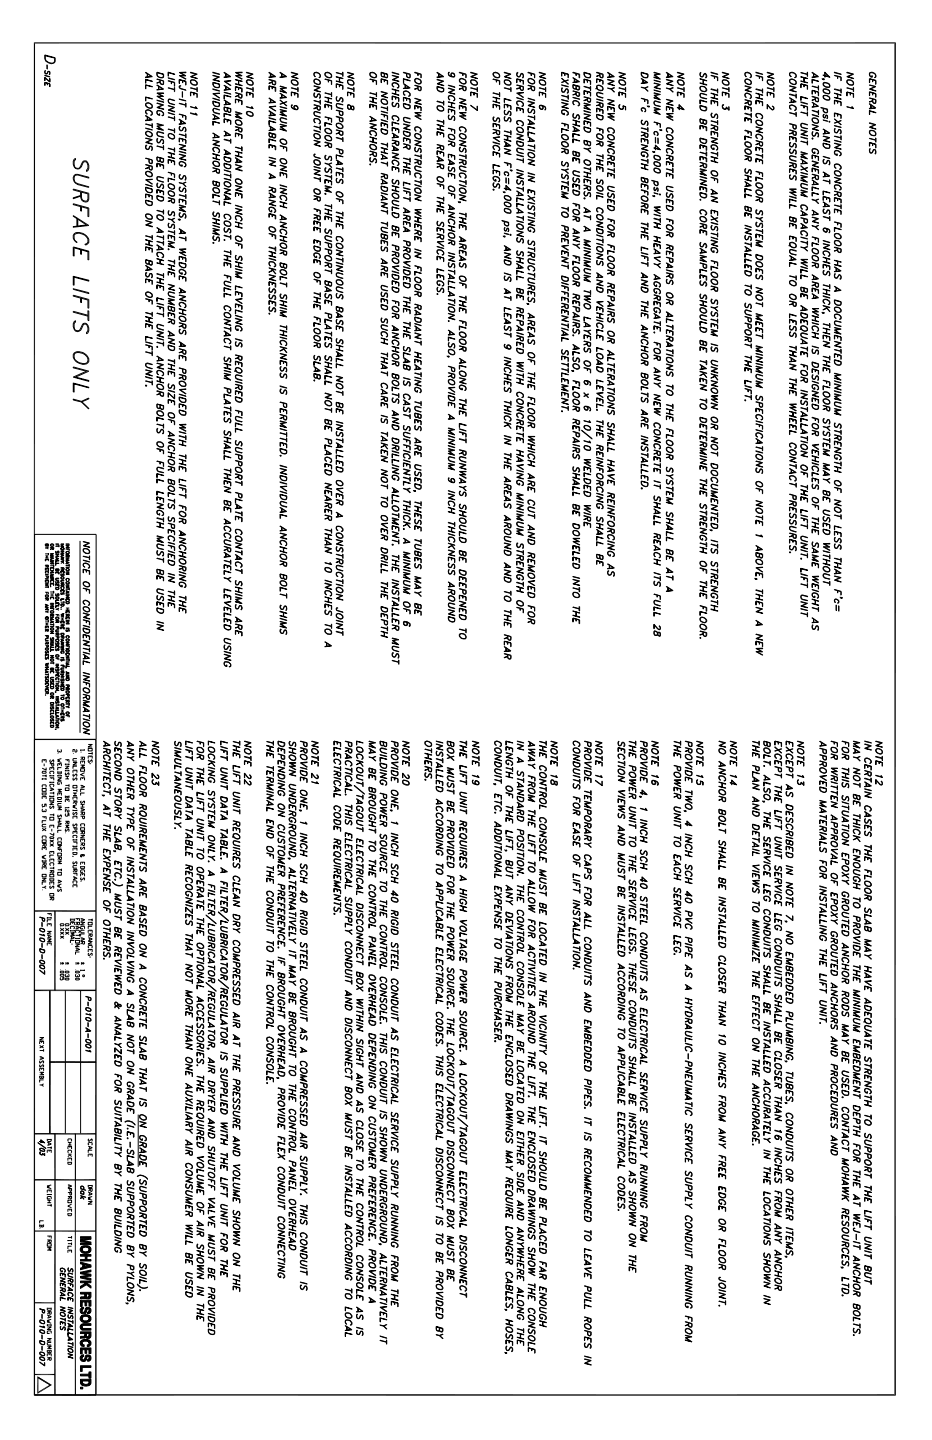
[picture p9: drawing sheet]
<svg xmlns="http://www.w3.org/2000/svg" width="279mm" height="432mm" viewBox="0 0 279 432" stroke-linecap="round" stroke-linejoin="round" font-family="sans-serif">
<path d="M268.4 12.7v405.8M28.7 221.7v196.6M10.3 273.2h18.5M16.5 273.1v23.9M10.3 297h18.5M14.9 297v42.9M14.9 318.5h13.9M10.3 340h18.5M16.5 339.9v78.4M10.3 353.8h18.5M10.2 418.3h258.4" fill="none" stroke="#000" stroke-width=".42"/>
<path d="M10.2 12.9h258.4M10.3 12.7v405.8M10.3 221.7h18.5M22.6 339.9v78.4M10.3 369.1h18.5M10.3 390.7h6.2M10.3 412.2h6.2M11.3 412.7v5.3" fill="none" stroke="#000" stroke-width=".34"/>
<g fill="none" stroke="#000" stroke-width=".3">
<path d="M13.4 16.5l3.1 .8-.1 1.5a2.05 2.05 0 0 1-2.3-.2 2.05 2.05 0 0 1-.7-2.1zM13.6 16.7l2.8 .7v.9a.78 .78 0 0 1-1 .6l-.8-.1a1.56 1.56 0 0 1-1-2.1zM14.1 19.4l.1 1.3zM13.4 22.6l1.5 .5zM13.4 23.3l1.5 1.3v-1v.9l-1.5-1.3v1l.1-.9M13.4 24.7l1.5 .4v.9v-.8l-1.4-.4v.8zM13.5 21.2l.2-.1-.2 .6 .3 .5 .6-.8h.4l.1 .2-.1 .8a.48 .48 0 0 0 .1-.6 .48 .48 0 0 0-.6-.2l-.1 .5-.5 .1-.3-.5zM14.2 24.9l.1 .6v-.5M14.9 26h.1M43.6 23.8l2.1 .6-2-.5-.1 1zM43.6 25.5l2.1 .5-2-.5v1.1zM43.6 29.1l2.1 .6-2-.5v1.1z"/>
<path d="M43.6 21.6l2.1 1.4-2.1 .3v-.2l1.8-.2zM43.6 34.6l2.1 1.4-2.1 .2v-.2l1.8-.1zM43.6 38.4l2.1 .6zM43.7 31a1.1 1.1 0 0 1 1.4 0 1.1 1.1 0 0 1 .3 1.4 1.28 1.28 0 0 1-1.7-1.4zM43.7 39.6a1.1 1.1 0 0 1 1.4-.1 1.1 1.1 0 0 1 .3 1.4 1.28 1.28 0 0 1-1.7-1.3zM43.7 33.2a1.27 1.27 0 0 1 2 1.1l-.5 .3 .3-.3a1.08 1.08 0 0 0-.5-1.1 1.08 1.08 0 0 0-1.3 .1l.4 1-.4-.4zM43.9 31a1.11 1.11 0 0 1 1.2 .1 1.11 1.11 0 0 1 .4 1.1 1.07 1.07 0 0 1-1.2 0 1.07 1.07 0 0 1-.4-1.2zM43.9 39.6a1.11 1.11 0 0 1 1.2 .1 1.11 1.11 0 0 1 .4 1.1 1.07 1.07 0 0 1-1.2-.1 1.07 1.07 0 0 1-.4-1.1zM44.1 22v1.2M44.1 34.9v1.2M44.2 22.2v.9M44.2 35.1v.9"/>
<path d="M45.6 37.6l-2-.5 2 .6M45.6 37.1l.1 1.2zM47 21.6l2.1 .6v.7a1.22 1.22 0 0 1-1.6 .2 1.22 1.22 0 0 1-.5-1.5zM47 25.5l2.1 1.2-2.1 .3 1.7-.4zM47 27.9h2.1l-1.8 .1 1.8 .9h-1.8l1.8 1.1-2.1-1.2h1.7zM47 30l2.1 .5v.2zM47 30.9l2.1 .6-1.8 .7 1.8 .4v.2l-2.1-.6 1.7-.7zM47 37.1l2.1 .5-1.8 .3 1.8 1.2-2.1-.5 1.5 .3-1.5-1.1 1.5-.2zM47.1 21.8l1.9 .5-.1 .9a1.25 1.25 0 0 1-1.3-.2 1.25 1.25 0 0 1-.5-1.2zM47.1 33.3a1.22 1.22 0 0 1 1.4 0 1.22 1.22 0 0 1 .5 1.3l-.5 .2a.76 .76 0 0 0 .5-.8 .76 .76 0 0 0-.7-.7l-1-.1-.2 .3 .2 .8 .5 .1 .1-.3v.5l-.8-.5zM47.1 39.7l.5-.2 1.5 .3v.2l-1.8-.4-.2 .3 .2 .7 1.8 .6-1.8-.5-.3-.6zM47.5 25.7v1.2"/>
<path d="M47.6 25.9v.9M48 24v1l.9 .4 .2-1.1-2.1-.6 2 .6-.1 1-.7-.3-.2-.9M48 24.5l-1 .4 1-.3M50.4 21.6l2 .7-1.9-.5-.1 1zM50.4 23.3l2 .6zM50.4 24.2l2 .5v1.2l-.1-1.1zM50.4 31.6l2 .6-1.7 .8 1.7 .4v.2l-2-.6 1.7-.8zM50.4 33.8l2 .6zM50.5 29.9l.4-.2 1.5 .4-1.5-.3-.3 .1-.1 .3 .2 .6 1.7 .7-1.7-.6-.3-.6zM51.3 24.5v.6l.1-.6M52.3 26.8l-1.9-.5 1.9 .6M52.3 26.2l.1 1.3z"/>
<path d="M52.3 35.5l-1.9-.5 1.9 .6M52.3 34.9l.1 1.3zM52.3 39.2l-1.9-.5 1.9 .6M52.3 38.6l.1 1.2zM53.7 21.7l2-.1v.2h-1.7l1.7 .9h-1.7l1.7 1.1-2-1.1h1.8zM53.7 23.8l2 .6v1.1v-1.1l-1.9-.5v1.1zM53.7 29.7l2 .6zM53.7 34.2l2 .6v1.1v-1.1zM53.7 35.7l2 1.4-2 .2v-.2l1.8-.1zM53.8 25.8l.4-.1-.4 .3 .4 .6 1.5 .5-1.9-.7zM53.8 38l.2-.2a.78 .78 0 0 0 .3 1.4l.9-1a.87 .87 0 0 1 .3 1.4l.2-.9-.1-.3-.4-.2-.5 .9-.4 .2a.82 .82 0 0 1-.5-1.3zM54.2 36v1.2"/>
<path d="M54.3 36.2v.9M54.6 27.5l.1 1.7zM54.7 24.2v.6l.1-.6M54.7 34.5l.1 .7v-.6M55.7 31.5l-2-.5 2 .5M55.7 30.9v1.2zM57.1 21.6l2 .6-1.7 .8 1.7 .6-2-.6 1.7-.8-1.7-.4zM57.1 27.6l2 .5v1.2l-.1-1.1-1.8-.5v1.1zM57.1 32l1.9 .5-.3-.5 .4 .6zM57.1 33.8l1.9 .5-.3-.4 .4 .6-2-.5zM57.2 24.1a1.22 1.22 0 0 1 1.3 0 1.22 1.22 0 0 1 .5 1.3 1.19 1.19 0 0 1-1.3 0 1.19 1.19 0 0 1-.5-1.3zM57.3 24.1a1.16 1.16 0 0 1 1.2 .1 1.16 1.16 0 0 1 .5 1.2 1.16 1.16 0 0 1-1.3-.1 1.16 1.16 0 0 1-.4-1.2z"/>
<path d="M58.2 27.9v.6h-.2v-.6M59 26.8l-1.9-.5 1.9 .6M59 26.2l.1 1.3zM63.8 36.4l2 .6-1.8-.5v1.1l-.2-.1zM63.8 21.6l2 .7-2-.5zM63.8 22.6l2 .5-1.7 .7 1.7 .6-2-.5 1.8-.8zM63.8 24.7l2 .5v.7l-.2 .4a1.41 1.41 0 0 1-1.8-1.6zM63.8 26.6l2 .7-2-.5zM63.8 28.1l2-.2-1.7 .3 1.7 1.2zM63.8 29.4l2 .7zM63.8 30.3l2 .6-.1 .9a1.34 1.34 0 0 1-1.4-.1 1.34 1.34 0 0 1-.5-1.4zM63.8 34.3l2 1.2-2 .3 1.8-.4z"/>
<path d="M63.8 39.8l2 1.3-2 .3 1.8-.4zM64 24.8l1.7 .5-.1 .9a1.21 1.21 0 0 1-1.6-1.4zM64 30.4l1.7 .6-.1 .8a1.18 1.18 0 0 1-1.2-.1 1.18 1.18 0 0 1-.4-1.3zM64 32.6l.4-.1 1.4 .4-1.4-.3h-.3l-.1 .3 .1 .7 1.7 .5v.2l-1.7-.6-.3-.6zM64.3 34.6v1.1M64.4 34.7v1M67.2 28.5l2 .6-1.9-.5-.1 1.1zM67.2 34l2 .6-1.9-.5-.1 1zM67.2 21.6l2 1.4-2 .3v-.2l1.7-.2zM67.2 24.4l2-.2-1.8 .2 1.8 1.3zM67.2 25.5l2 1.3-2 .3 1.7-.4zM67.2 27.7l2 .5z"/>
<path d="M67.2 29.9l2 1.3-2 .3 1.7-.4zM67.2 35.6l2 .5v1.2l-.1-1.1-1.8-.5v1.1zM67.2 39.3l2 1.2-2 .3 1.7-.4zM67.7 22v1.2M67.7 25.9v1.1M67.7 30.3v1.1M67.7 39.6v1.1M67.8 22.2v.9M67.8 26v.9M67.8 30.4v1M67.8 39.7v.9M68.1 33.1a.68 .68 0 0 0 .9 .6l.2-1.1-2-.5 .1 1.1 .5 .3 .5-.4"/>
<path d="M68.1 32.4l-.1 .9-.7-.1v-1.1l1.8 .5-.1 1-.6-.2-.1-1M68.1 36v.5h.2v-.5M70.6 23.8l2 .6zM70.6 25.1l2 .6zM70.6 21.7l2-.1v.2h-1.8l1.8 .9h-1.8l1.8 1.1-2-1.1h1.7zM70.6 26l2 .5v1.2l-.2-.1v-1l-1.8-.6v1.1zM70.6 29.7l2 .5v1.2h-.2v-1.1l-1.8-.5v1.1zM70.6 33.5l2 .6-1.8 .2 1.8 1.3-2-.6 1.5 .4-1.5-1.1 1.5-.3zM70.6 39.8l2 .6v1.1h-.2v-1.1l-1.8-.4v1zM70.6 36.1l.7-.1a1.27 1.27 0 0 1 1.3 1.2 1.15 1.15 0 0 1-1.4 .2 1.15 1.15 0 0 1-.6-1.3zM70.7 36.2a1.07 1.07 0 0 1 1.2 0 1.07 1.07 0 0 1 .4 1.2 1.07 1.07 0 0 1-1.2-.1 1.07 1.07 0 0 1-.4-1.1zM71.5 26.3v.6l.1-.6"/>
<path d="M71.5 28.1l.2 1.2 .6 .1 .3-.3v-.8l-2-.6 1.8 .7-.1 .9-.6-.2-.1-.9M71.5 28.6l-.9 .4 .9-.3M71.5 38.3l.2 1.1 .6 .2 .3-.3v-.8l-2-.6v.2l1.8 .5-.1 .9-.6-.2-.1-1M71.5 38.7l-.9 .5 .9-.4M71.5 24.2v1.2M71.6 30v.6l-.1-.6M71.6 24.2v1.2M73.9 24.3a1.09 1.09 0 0 1 1.5-.2 1.09 1.09 0 0 1 .2 1.4l-1.2-.2-.5-.6zM73.9 21.6l2 .6-1.7 .8 1.7 .6-2-.6 1.7-.8-1.7-.4zM73.9 27.6l2 .5v1.2l-.1-1.1-1.8-.5v1.1l-.1-.1zM73.9 32l1.8 .5-.1-.5 .3 .6zM74 33.5a1.19 1.19 0 0 1 1.3 0 1.19 1.19 0 0 1 .5 1.3h-1a1.12 1.12 0 0 1-.9-1z"/>
<path d="M74 33.6l.8-.1 1 .6M74 34.2l1 .6 .8-.1M74.1 24.1a1.09 1.09 0 0 1 1.3 .1 1.09 1.09 0 0 1 .3 1.2 1.09 1.09 0 0 1-1.2-.1 1.09 1.09 0 0 1-.4-1.2zM74.1 33.5v.8M75 27.9v.6l-.1-.6M75.7 34v.8M75.8 26.8l-1.9-.5 1.9 .6M75.8 26.2l.1 1.3zM80.6 36.2l2.1 .6-2-.5v1.1zM80.6 21.6l2.1 1.4-2.1 .3v-.2l1.7-.2zM80.6 25.7l2.1 .5v1.2h-.2v-1.1l-1.8-.4-.1 1zM80.6 29.3l2.1 1.4-2.1 .2 1.7-.3z"/>
<path d="M80.6 32.1l2.1-.3-1.8 .3 1.8 1.2zM80.6 33.2l2.1 1.3-2.1 .3v-.2l1.7-.2zM80.6 35.3l2.1 .7-2.1-.6zM80.6 37.6l2.1 1.3-2.1 .3 1.7-.4zM81.1 22v1.2M81.1 29.7v1.2M81.1 33.5v1.2M81.1 37.9v1.2M81.2 22.2v.9M81.2 29.8v1M81.2 33.7v.9M81.2 38.1v.9"/>
<path d="M81.6 24.2l.1 1.1 .7 .2 .3-.4v-.7l-2.1-.6v.1l1.9 .5-.1 1-.7-.2v-1M81.6 24.6l-1 .4 1-.3M81.6 26v.6l.1-.5M83.9 21.6l2.1 1.4-2.1 .3v-.2l1.8-.2zM83.9 25.8l2.1 .6-1.7 .2 1.7 1.3-2.1-.6 1.6 .4-1.6-1.1 1.6-.3zM83.9 27.9l2.1 1.4-2.1 .1 1.8-.2zM83.9 31.2l2.1-.8zM83.9 29.9l2.1 1.9zM83.9 32l2.1 .6zM83.9 32.8l2.1 .5-1.7 .4 1.7 1.2-2.1-.6 1.6 .4-1.6-1.1 1.6-.3zM83.9 37.2l2.1 .5-1.7 .4 1.7 1.2-2.1-.6 1.6 .4-1.6-1.1 1.6-.3zM84.1 35.4l.4-.1 1.5 .4-1.5-.3h-.2l-.2 .3 .2 .7 1.7 .6-1.7-.5-.4-.6z"/>
<path d="M84.4 22v1.2M84.4 28.2v1.2M84.5 22.2v.9M84.5 28.3v1M87.3 21.6l2.1 .6-1.7 .8 1.7 .6-2.1-.6 1.8-.8-1.8-.4zM87.3 27.6l2.1 .5v1.2l-.1-1.1-1.9-.5v1.1zM87.4 24.1a1.12 1.12 0 0 1 1.5 0 1.12 1.12 0 0 1 .2 1.4 1.3 1.3 0 0 1-1.7-1.4zM87.4 31.6l.3-.1h-.3a.88 .88 0 0 0 .8 1.2l.9 .2a.67 .67 0 0 0 0-1.1 .67 .67 0 0 0-1 .3l.3 .6M87.4 32.1l.3 .3a1.04 1.04 0 0 0 1.6 .2M87.5 24.1a1.16 1.16 0 0 1 1.2 .1 1.16 1.16 0 0 1 .5 1.2 1.16 1.16 0 0 1-1.3-.1 1.16 1.16 0 0 1-.4-1.2zM87.5 31.5v.8M88.2 32.3l.5 .5"/>
<path d="M88.2 32l.5-.3 .6 .6M88.4 27.9v.6h-.1v-.6M88.6 31.7l-.4 .4 .1 .4 .3 .2M88.8 31.8l.5 .6-.1 .3-.4 .1M89.3 26.8l-2-.5 2 .6M89.3 26.2l.1 1.3zM94.1 25.7l1.9 .5-1.6 .9 1.6 .5-1.9-.5 1.7-.8zM94.1 39l1.9 .7-1.9-.5zM94.2 27.9l.2-.1a.69 .69 0 0 0-.2 .8 .69 .69 0 0 0 .7 .4l.5-.8a.77 .77 0 0 1 .6 .5 .77 .77 0 0 1-.2 .8l.2-.4-.2-.9h-.4l-.5 1a.6 .6 0 0 1-.8-.6zM94.2 33.6l.4-.2 1.4 .4-1.4-.3-.3 .1-.1 .3 .2 .6 1.6 .7-1.6-.6-.3-.5zM94.2 35.7a1.09 1.09 0 0 1 1.4 0 1.09 1.09 0 0 1 .2 1.4h-.2a.82 .82 0 0 0 .3-1.1 .82 .82 0 0 0-1-.4l-.7 .3 .3 1-.4-.6zM94.3 23.9a.97 .97 0 0 1 1.2 .1 .97 .97 0 0 1 .1 1.3h-.3a.98 .98 0 0 1-1-1.4z"/>
<path d="M94.4 23.8a1.21 1.21 0 0 1 1.6 1.4 1.15 1.15 0 0 1-1.4 0 1.15 1.15 0 0 1-.4-1.3zM94.4 21.7a1.21 1.21 0 0 1 1.6 1.5l-.4 .1a.86 .86 0 0 0 .3-1.1 .86 .86 0 0 0-1-.4l-.6 .1a.72 .72 0 0 0 .2 1v.2l-.4-.7zM95 31.7l.1 1 .3 .3h.5l.1-1.1-1.9-.5 1.9 .6-.1 .9-.7-.2-.1-1M95 32.2l-.9 .3v.1l.9-.3M96 30.6l-1.9-.5 1.9 .6M96 30v1.3zM96 38.3l-1.9-.5 1.9 .6M96 37.7v1.3zM97.4 29.1l2 .6zM97.4 30.3l2 .7zM97.4 36.7l2 .7-1.9-.5-.1 1zM97.4 23.7l2 .5v1.2l-.1-1.1z"/>
<path d="M97.4 31.2l2 .5v1.1l-.1-1-1.8-.5-.1 1zM97.4 35l2 .5v1.2l-.1-1.1zM97.5 21.9a1.1 1.1 0 0 1 1.4-.1 1.1 1.1 0 0 1 .3 1.5 1.22 1.22 0 0 1-1.7-1.4zM97.5 38.7a1.12 1.12 0 0 1 1.4 0 1.12 1.12 0 0 1 .3 1.4 1.3 1.3 0 0 1-1.7-1.4zM97.6 21.9a1.15 1.15 0 0 1 1.2 .1 1.15 1.15 0 0 1 .5 1.1 1.15 1.15 0 0 1-1.3-.1 1.15 1.15 0 0 1-.4-1.1zM97.6 38.7a1.15 1.15 0 0 1 1.2 .1 1.15 1.15 0 0 1 .5 1.1 1.15 1.15 0 0 1-1.3 0 1.15 1.15 0 0 1-.4-1.2zM98.4 24v.6l.1-.5M98.4 31.5l.1 .6v-.6M98.4 29.4v1.1M98.5 35.4v.6l-.1-.6M98.5 29.4v1.2M99.3 28.3l-1.9-.5 1.9 .6"/>
<path d="M99.3 27.7l.1 1.3zM100.8 23l2 .6zM100.8 24.3l2 .6zM100.8 25.1l2 .5v1.2l-.1-1.1-1.8-.5v1.1zM100.9 37.1a1.22 1.22 0 0 1 1.3 0 1.22 1.22 0 0 1 .5 1.3 1.22 1.22 0 0 1-1.3 0 1.22 1.22 0 0 1-.5-1.3zM100.9 29.1l.1-.2v1.1l.4 .3 .7-1h.4a.75 .75 0 0 1 0 1.3 .75 .75 0 0 0-.2-1.3l-.9 1.1a.82 .82 0 0 1-.5-1.3zM100.9 31.2l.5-.2 1.4 .4-1.8-.3-.1 .4 .1 .6 1.8 .6-1.8-.5-.2-.6zM101 37.1a1.07 1.07 0 0 1 1.2 .1 1.07 1.07 0 0 1 .4 1.1 1.11 1.11 0 0 1-1.2-.1 1.11 1.11 0 0 1-.4-1.1zM101.7 25.5v.5l.1-.5M101.7 33.3l.1 1 .6 .4 .3-.2 .1-1-2-.5 1.9 .6-.1 .9-.7-.2-.1-1M101.7 35.3l.2 1.1 .8 .1 .1-1.1-2-.5v.1l1.9 .5-.1 1-.7-.2-.1-1M101.7 39.3l.1 1 .6 .3 .3-.1 .1-1.1-2-.5 1.9 .6-.1 .9-.7-.1-.1-1"/>
<path d="M101.7 39.8l-.9 .4 .9-.4M101.7 23.3v1.2M101.8 23.3v1.2M102.7 22.2l-1.9-.5 1.9 .6M102.7 21.6l.1 1.3zM104.2 21.6l1.9 .6-1.7 .8 1.7 .6-1.9-.6 1.7-.8-1.7-.4zM104.2 27.6l1.9 .5v1.2l-.1-1.1-1.7-.5v1.1zM104.3 24.1a1.09 1.09 0 0 1 1.4 0 1.09 1.09 0 0 1 .2 1.4 1.2 1.2 0 0 1-1.3-.2 1.2 1.2 0 0 1-.3-1.2zM104.3 32.2l.1 .4M104.3 24.1a1.09 1.09 0 0 1 1.3 .1 1.09 1.09 0 0 1 .3 1.2 1.09 1.09 0 0 1-1.2-.1 1.09 1.09 0 0 1-.4-1.2zM104.3 31.5l.7 .2 .4 1.1 .5 .2 .2-.4-.1-.6-.6-.2-.3 .8-.3 .1a.73 .73 0 0 1-.5-1.2zM104.4 31.5l-.1 .2"/>
<path d="M105.2 27.9v.6l-.1-.6M105.9 32v.9M106 26.8l-1.8-.5 1.8 .6M106 26.2l.1 1.3zM106 32.1l-.6-.2-.4 .8a.74 .74 0 0 1-.8-.4 .74 .74 0 0 1 .3-.9l.5 .2 .4 1.1 .6 .1M110.9 29.1l2 .6zM110.9 30.3l2 .7zM110.9 23.7l2 .5v1.2l-.1-1.1zM110.9 31.2l2 .5v1.1l-.1-1-1.9-.5v1zM110.9 34.9l2 1.2-2 .3 1.7-.4zM110.9 37l2 .5-1.8 .7 1.8 .6-2-.6 1.7-.7zM110.9 21.9a1.22 1.22 0 0 1 1.4 0 1.22 1.22 0 0 1 .5 1.3 1.22 1.22 0 0 1-1.3 0 1.22 1.22 0 0 1-.6-1.3z"/>
<path d="M110.9 39.3a1.22 1.22 0 0 1 1.4 .1 1.22 1.22 0 0 1 .5 1.2l-.4 .2 .4-.4a1.14 1.14 0 0 0-.6-1 1.14 1.14 0 0 0-1.3 .1l.1 .7 .4 .3-.5-.6zM111 21.9a1.07 1.07 0 0 1 1.2 0 1.07 1.07 0 0 1 .4 1.2 1.11 1.11 0 0 1-1.1-.1 1.11 1.11 0 0 1-.5-1.1zM111.4 35.1v1.2M111.5 35.3v.9M111.8 24v.6l.1-.5M111.8 31.5l.1 .6v-.6M111.8 29.4v1.1M111.9 29.4v1.2M112.8 28.3l-1.9-.5 1.9 .6M112.8 27.7l.1 1.3zM114.2 23.6l2 .6v1.1l-.1-1.1-1.8-.4-.1 1zM114.2 27.4l2 .6-1.7 .8 1.7 .5-2-.5 1.7-.8-1.7-.4z"/>
<path d="M114.2 33.3l2 .6zM114.2 34.2l2 .5v1.2l-.1-1.1zM114.2 35.9l2 .6zM114.2 36.7l2 .6v1.1l-.1-1-1.8-.5-.1 1zM114.2 38.6l2 .5v.7a1.05 1.05 0 0 1-1.2 .4 1.05 1.05 0 0 1-.8-.9zM114.3 29.9a1.09 1.09 0 0 1 1.5 0 1.09 1.09 0 0 1 .1 1.4 1.2 1.2 0 0 1-1.2-.2 1.2 1.2 0 0 1-.4-1.2zM114.3 38.7l1.8 .5v.6a1.05 1.05 0 0 1-1.4 .2 1.05 1.05 0 0 1-.4-1.3zM114.4 29.9a1.09 1.09 0 0 1 1.3 0 1.09 1.09 0 0 1 .3 1.2 1.09 1.09 0 0 1-1.2 0 1.09 1.09 0 0 1-.4-1.2zM115.2 22.7l.1 .5 .7 .1 .2-1.1-2-.6 .2 1.3 .7 .2 .2-.4M115.2 22.1l-.1 .9-.7-.2-.1-1 1.8 .5-.1 1-.7-.2v-1M115.2 23.9v.6l.1-.5M115.2 34.5v.6l.1-.6"/>
<path d="M115.2 37.1l.1 .6v-.6M116.1 32.6l-1.9-.5 1.9 .5M116.1 32l.1 1.2zM117.5 26.6l2.1 .7-2.1-.5zM117.5 27.9l2.1 .7zM117.5 36.5l2.1 .7-2-.5-.1 1zM117.5 21.6l2.1 .7-2.1-.5zM117.5 22.6l2.1 .5-1.7 .7 1.7 .6-2.1-.5 1.8-.8zM117.5 28.8l2.1 .5v1.1l-.1-1-1.9-.5-.1 1zM117.5 38.2l2.1 .5v1.1l-.1-1-1.9-.5-.1 1zM117.5 39.8l2.1 1.3-2.1 .3 1.8-.4zM117.6 24.9a1.12 1.12 0 0 1 1.5 0 1.12 1.12 0 0 1 .2 1.5l-.2-.1 .3-.1a1.08 1.08 0 0 0-.5-1.1 1.08 1.08 0 0 0-1.3 .1l.5 .9-.6-.6z"/>
<path d="M117.6 30.7l.3-.1a.71 .71 0 0 0-.3 .8 .71 .71 0 0 0 .7 .5l.6-.9a.77 .77 0 0 1 .7 .5 .77 .77 0 0 1-.3 .8l.2-.4-.2-.9h-.4l-.3 .8-.7 .2-.4-.6zM117.6 34.9a1.12 1.12 0 0 1 1.5-.1 1.12 1.12 0 0 1 .2 1.5h-.2l.2-.2a1.04 1.04 0 0 0-.4-1.2 1.04 1.04 0 0 0-1.3 .1v.4l.5 .6-.6-.6zM118.6 29.2v.6v-.6M118.6 27.1v1.1M118.6 38.6v.6v-.6M120.9 23.6l2.1 .7-2-.5-.1 1zM120.9 25l2.1 1.4-2.1 .2 1.7-.3zM120.9 29.2l2.1 .5v1.2l-.1-1.1-1.9-.5v1.1zM120.9 31l2.1 .5v.7a1.21 1.21 0 0 1-1.6 .3 1.21 1.21 0 0 1-.5-1.5zM120.9 37.1l2.1 .5-1.8 .9 1.8 .5-2.1-.5 1.7-.8zM120.9 39.3l2.1 .5-.1 .9a1.31 1.31 0 0 1-1.5-.1 1.31 1.31 0 0 1-.5-1.3zM121 27.5a1.22 1.22 0 0 1 1.4 0 1.22 1.22 0 0 1 .5 1.3l-.4 .1 .3-.2a1.08 1.08 0 0 0-.5-1.2 1.08 1.08 0 0 0-1.3 .2v.4l.4 .5-.4-.4z"/>
<path d="M121 31.1l1.9 .5-.1 .9a1.25 1.25 0 0 1-1.3-.1 1.25 1.25 0 0 1-.5-1.3zM121 39.3l1.9 .5-.1 .9a1.25 1.25 0 0 1-1.3-.1 1.25 1.25 0 0 1-.5-1.3zM121.2 35.2l1.8 .3v.2l-1.8-.4-.2 .3 .2 .7 1.8 .6-1.8-.5-.3-.6zM121.4 25.4v1.2M121.5 25.5v1M121.9 22.1l.1 .9 .8 .3 .2-1.1-2.1-.6v.2l2 .5-.1 1-.7-.2-.1-1M121.9 29.5v.6l.1-.6M124.3 21.6l2 .6v1.1l-.1-1-1.9-.5zM124.3 29.4l2 .6-1.7 .8 1.7 .4v.2l-2-.6 1.7-.8zM124.3 31.5l2 .6v1.1l-.1-1.1-1.8-.4-.1 1zM124.3 33.8h2h-1.7l1.7 1-1.7 .1 1.7 1-2-1.1 1.7-.1zM124.4 23.8a1.06 1.06 0 0 1 1.4-.1 1.06 1.06 0 0 1 .2 1.4 1.14 1.14 0 0 1-1.2-.1 1.14 1.14 0 0 1-.4-1.2z"/>
<path d="M124.4 38.2a1.16 1.16 0 0 1 1.3 0 1.16 1.16 0 0 1 .5 1.3l-.4 .2a.78 .78 0 0 0 .4-.9 .78 .78 0 0 0-.7-.6l-.4-.1-.6 .1a.72 .72 0 0 0 .2 1.1l-.4-.6zM124.5 23.8a1.07 1.07 0 0 1 1.2 0 1.07 1.07 0 0 1 .4 1.1 1.07 1.07 0 0 1-1.2 0 1.07 1.07 0 0 1-.4-1.1zM125.3 22.1v.6v-.6M125.3 25.9v1l.8 .2 .2-1.1-2-.5 1.9 .6-.1 1-.7-.2-.1-1M125.3 26.4l-1 .2v.2l1-.3M125.3 31.9v.6v-.5M131 37.3l2 .7zM131 38.6l2 .6zM131 21.6l2 1.4-2 .3v-.2l1.7-.2zM131 23.8l2 .6-1.7 .7 1.7 .6-2-.6 1.7-.7-1.7-.5zM131 25.9l2 .6v.6a1.21 1.21 0 0 1-1.5 .3 1.21 1.21 0 0 1-.5-1.5zM131 39.4l2 .6v1.1v-1.1l-1.9-.4-.1 1z"/>
<path d="M131.1 31.9a1.22 1.22 0 0 1 1.3 0 1.22 1.22 0 0 1 .6 1.3 1.22 1.22 0 0 1-1.4-.1 1.22 1.22 0 0 1-.5-1.2zM131.1 26l1.9 .6-.1 .7a1.24 1.24 0 0 1-1.8-1.3zM131.2 31.9a1.15 1.15 0 0 1 1.2 0 1.15 1.15 0 0 1 .5 1.2 1.15 1.15 0 0 1-1.2-.1 1.15 1.15 0 0 1-.5-1.1zM131.5 22v1.2M131.6 22.2v.9M131.9 39.8v.6l.1-.6M131.9 37.6v1.2M132 37.7v1.1M133 30.9l-2-.6v.1l2 .6M133 30.3v1.2zM133 36.6l-2-.6v.2l2 .5M133 36v1.3z"/>
<path d="M134.4 30.5l1.9 .6zM134.4 31.8l1.9 .6zM134.4 25.5l1.9 .5v.2zM134.4 26.4l1.9 .6-1.6 .7 1.6 .5-1.9-.5 1.7-.7zM134.4 32.6l1.9 .6v1.1v-1.1l-1.8-.5-.1 1.1zM134.4 38.4l1.9 .5v1.2v-1.1zM134.5 21.8l.2-.2-.2 .1a1.09 1.09 0 0 0 .5 1.3 1.09 1.09 0 0 0 1.3-.3 .68 .68 0 0 0-.3-.7 .68 .68 0 0 0-.8 .1l.2 .8M134.5 22.4l.2 .3a1.28 1.28 0 0 0 1.6 .1M134.5 28.8a1.16 1.16 0 0 1 1.3 0 1.16 1.16 0 0 1 .5 1.3l-.4 .2a.86 .86 0 0 0 .3-1.1 .86 .86 0 0 0-1-.4h-.6a.72 .72 0 0 0 .2 1.1v.1l-.4-.7zM134.5 34.6l.2-.2-.1 1.2 .3 .2 .3-.1 .4-.8 .3-.1 .4 .3v.7l-.2 .4 .2-.8-.4-.5-.6 .8-.4 .2a.86 .86 0 0 1-.4-1.3zM134.6 21.7v.8M135.2 22.5l.6 .5"/>
<path d="M135.2 22.2l.2-.2h.4l.5 .5M135.3 33v.6l.1-.6M135.3 38.7v.6l.1-.6M135.3 30.9v1.2M135.4 30.9v1.2M135.6 21.9l-.4 .4 .4 .7M135.9 22l.4 .6-.1 .4-.3 .1M137.7 21.6l2 .6v1.1l-.1-1-1.9-.5zM137.7 29.4l2 .6-1.7 .8 1.7 .4v.2l-2-.6 1.8-.8zM137.7 31.5l2 .6v1.1l-.1-1.1-1.8-.4-.1 1zM137.7 33.8h2h-1.7l1.7 1-1.7 .1 1.7 1-2-1.1 1.8-.1zM137.8 23.8a1.21 1.21 0 0 1 1.3-.1 1.21 1.21 0 0 1 .5 1.2 1.21 1.21 0 0 1-1.3 .1 1.21 1.21 0 0 1-.5-1.2z"/>
<path d="M137.8 38.2a1.19 1.19 0 0 1 1.4 0 1.19 1.19 0 0 1 .4 1.3l-.3 .2a.78 .78 0 0 0 .4-.9 .78 .78 0 0 0-.7-.6l-.5-.1-.7 .3v.4l.4 .5-.4-.3zM138 23.8a1.07 1.07 0 0 1 1.2 0 1.07 1.07 0 0 1 .4 1.1 1.07 1.07 0 0 1-1.2 0 1.07 1.07 0 0 1-.4-1.1zM138.7 22.1l.1 .6v-.6M138.7 25.9l.1 1 .3 .2h.5l.1-1.1-2-.5 1.9 .6v1l-.7-.2-.1-1M138.7 26.4l-1 .2v.2l1-.3M138.7 31.9v.6l.1-.5M141.1 21.6l2 .6-1.8 .8 1.8 .6-2-.6 1.7-.8-1.7-.4zM141.1 27.6l2 .5v1.2l-.1-1.1-1.8-.5v1.1zM141.2 24.1a1.22 1.22 0 0 1 1.3 0 1.22 1.22 0 0 1 .5 1.3 1.19 1.19 0 0 1-1.4 0 1.19 1.19 0 0 1-.4-1.3zM141.3 24.1a1.16 1.16 0 0 1 1.2 .1 1.16 1.16 0 0 1 .4 1.2 1.16 1.16 0 0 1-1.2-.1 1.16 1.16 0 0 1-.4-1.2zM142.2 27.9v.6h-.2v-.6M143 26.8l-1.9-.5 1.9 .6"/>
<path d="M143 26.2l.1 1.3zM143 33.1l.1-1.3v1.4l-2-1.7 2 1.6M147.8 22.1a1.15 1.15 0 0 1 1.4-.3 1.15 1.15 0 0 1 .5 1.4l-.7 .1a1.27 1.27 0 0 1-1.2-1.2zM147.8 29.1l2 .6zM147.8 30.3l2 .7zM147.8 23.7l2 .5v1.2l-.1-1.1zM147.8 31.2l2 .5v1.1l-.1-1-1.8-.5v1h-.1zM147.8 37l2 .5v1.2l-.1-1.1-1.8-.5v1h-.1zM147.9 35.1l.2-.1a.69 .69 0 0 0-.1 .8 .69 .69 0 0 0 .7 .4l.4-.8a.77 .77 0 0 1 .7 .5 .77 .77 0 0 1-.2 .8l.1-.4-.1-.9h-.5l-.6 1a.76 .76 0 0 1-.7-.5 .76 .76 0 0 1 .1-.8zM148 21.9a1.07 1.07 0 0 1 1.2 0 1.07 1.07 0 0 1 .4 1.2 1.07 1.07 0 0 1-1.2-.1 1.07 1.07 0 0 1-.4-1.1zM148.8 24v.6l.1-.5M148.8 31.5l.1 .6v-.6"/>
<path d="M148.8 37.3v.6l.1-.6M148.8 39.1l.1 1 .2 .3h.6l.1-1.1-2-.6 1.9 .6-.1 1-.6-.2-.1-.9M148.8 39.6l-1 .4 1-.3M148.8 29.4v1.1M148.9 29.4v1.2M149.7 28.3l-1.9-.5 1.9 .6M149.7 27.7l.1 1.3zM151.2 29.5l2 .7-2-.5v1zM151.2 21.6l2 .6-1.8 .8 1.8 .6-2-.6 1.7-.8-1.7-.4zM151.2 31.2l2 .5v1.2l-.1-1.1-1.9-.5v1.1zM151.2 35l.2-.1a.69 .69 0 0 0-.1 .8 .69 .69 0 0 0 .7 .4l.5-.8a.73 .73 0 0 1 .7 .5 .73 .73 0 0 1-.3 .8l.2-.8-.2-.4h-.4a1.02 1.02 0 0 1-1.1 .9l-.2-.6zM151.3 24.1a1.16 1.16 0 0 1 1.3 .1 1.16 1.16 0 0 1 .4 1.2 1.16 1.16 0 0 1-1.2-.1 1.16 1.16 0 0 1-.5-1.2z"/>
<path d="M151.4 23.9a1.3 1.3 0 0 1 1.7 1.5 1.12 1.12 0 0 1-1.5 0 1.12 1.12 0 0 1-.2-1.5zM151.4 33l-.2 .4 .2 .9h.5l.6-1 .4 .1a.75 .75 0 0 1 0 1.3l.1-.3a.59 .59 0 0 0 .1-.6 .59 .59 0 0 0-.6-.3l-.2 .6a.7 .7 0 0 1-1.1-.1 .7 .7 0 0 1 .2-1zM152.1 31.5v.6h.2v-.6M153.1 26.8l-1.9-.5 1.9 .6M153.1 26.2l.1 1.3zM153.1 39.8l-1.9-.5 1.9 .5M153.1 39.2l.1 1.2zM154.9 23.6l2 .6v1.1l-.1-1-1.8-.5-.1 1zM154.9 27.9l2-.2-1.7 .3 1.7 1.3zM154.9 29.3l2 .6zM154.9 32.1l2 .6v1.1l-.1-1.1-1.8-.4-.1 1zM155 38.3a1.12 1.12 0 0 1 1.4 0 1.12 1.12 0 0 1 .3 1.5 1.3 1.3 0 0 1-1.7-1.5z"/>
<path d="M155 21.8l.2-.2-.2 .6a.65 .65 0 0 0 .5 .8l.3-.1 .4-.7a.69 .69 0 0 1 .8 .4 .69 .69 0 0 1-.3 .8l.1-.4-.1-.8h-.5l-.3 .7-.4 .2a.82 .82 0 0 1-.5-1.3zM155 30.4a1.12 1.12 0 0 1 1.4 0 1.12 1.12 0 0 1 .3 1.5h-.3l.3-.1a1.06 1.06 0 0 0-.4-1.3 1.06 1.06 0 0 0-1.3 .1v.4l.4 .6-.5-.6zM155 36.3a1.12 1.12 0 0 1 1.4 0 1.12 1.12 0 0 1 .3 1.4l-.3-.1h.3a1.08 1.08 0 0 0-.5-1.2 1.08 1.08 0 0 0-1.2 .1l.4 1-.5-.6zM155.1 38.3a1.13 1.13 0 0 1 1.3 .1 1.13 1.13 0 0 1 .3 1.2 1.09 1.09 0 0 1-1.2-.1 1.09 1.09 0 0 1-.4-1.2zM155.9 24l.1 .6v-.6M155.9 25.8l.1 1 .2 .3h.5l.2-1.1-2-.5 1.9 .5-.1 1-.6-.2-.1-1M155.9 26.3l-1 .3v.1l1-.3M155.9 32.5l.1 .7v-.6M158.3 37.9l2 .5v.2l-1.9-.6-.1 1.1zM158.3 39.5l2 .7-1.9-.5-.1 1zM158.3 21.6l2 .6v1.1l-.1-1-1.9-.5zM158.3 29.4l2 .7z"/>
<path d="M158.3 30.3l2 .6-1.8 .7 1.8 .6-2-.6 1.7-.7-1.7-.5zM158.3 35.8l2 1.3-2 .2 1.7-.2zM158.4 23.8a1.21 1.21 0 0 1 1.3 0 1.21 1.21 0 0 1 .5 1.1 1.21 1.21 0 0 1-1.3 .1 1.21 1.21 0 0 1-.5-1.2zM158.4 32.6l.1-.2-.1 1.1 .5 .3 .9-1.1a.82 .82 0 0 1 .2 1.5l.1-.3a.78 .78 0 0 0-.3-1.1l-.9 1a.82 .82 0 0 1-.5-1.2zM158.4 23.8a1.15 1.15 0 0 1 1.3 0 1.15 1.15 0 0 1 .4 1.1 1.15 1.15 0 0 1-1.2 0 1.15 1.15 0 0 1-.5-1.1zM158.8 36.1v1.1M158.9 36.2v1M159.2 22.1l.1 .6v-.6M159.2 25.9l.1 1 .6 .3 .2-.1 .2-1.1-2-.5 1.9 .6-.1 1-.6-.2-.2-1M159.2 26.4l-.9 .2v.2l.9-.3M160.2 35.3l-1.9-.5 1.9 .6M160.2 34.7l.1 1.3z"/>
<path d="M161.7 21.6l1.9 .6-1.7 .8 1.7 .6-1.9-.6 1.7-.8-1.7-.4zM161.7 27.6l1.9 .5v1.2l-.1-1.1-1.8-.5v1.1zM161.7 24.1a1.09 1.09 0 0 1 1.5 0 1.09 1.09 0 0 1 .2 1.4 1.2 1.2 0 0 1-1.3-.2 1.2 1.2 0 0 1-.4-1.2zM161.7 31.9a1.15 1.15 0 0 1 1.8 .4M161.7 32.1a.64 .64 0 0 0 .9 .5l.2-.1M161.8 24.1a1.09 1.09 0 0 1 1.3 .1 1.09 1.09 0 0 1 .3 1.2 1.09 1.09 0 0 1-1.2-.1 1.09 1.09 0 0 1-.4-1.2zM162.1 31.6l-.4 .4 .4 .6M162.3 31.6l.5 .5M162.4 31.7l.4 .5-.1 .4-.3 .1M162.6 31.7l.2 .6-.2 .5h-.4l-.5-.4v-.7a1.41 1.41 0 0 1 1.9 .9l-.2 .4 .1-.2M162.7 27.9v.6l-.1-.6M163.4 32.1v.8"/>
<path d="M163.5 26.8l-1.8-.5 1.8 .6M163.5 26.2l.1 1.3zM168.3 38.6l2.1 .6-2-.5-.1 1.1zM168.3 21.6l2.1 .6v1.1l-.1-1-1.9-.5-.1 1zM168.3 24.7l2.1-.8zM168.3 23.4l2.1 1.9zM168.3 25.5l2.1 .5zM168.3 29.9l2.1 .5zM168.3 30.7l2.1 .5-1.8 .9 1.8 .5-2.1-.5 1.7-.8zM168.3 36.9l2.1 .5v1.2l-.1-1.1zM168.4 26.4l.2-.1a.69 .69 0 0 0-.1 .8 .69 .69 0 0 0 .7 .4l.5-.9a.73 .73 0 0 1 .7 .6 .73 .73 0 0 1-.4 .8l.3-.4-.1-.7-.2-.2-.4 .2a.88 .88 0 0 1-1 .8l-.3-.6zM168.6 33a1.28 1.28 0 0 1 1.7 1.3l-.4 .3a.76 .76 0 0 0 .4-.8 .76 .76 0 0 0-.7-.6l-.5-.2a.64 .64 0 0 0-.7 .6 .64 .64 0 0 0 .7 .7l.1-.4v.5l-.8-.5-.1-.6z"/>
<path d="M169.3 22.1l.1 .6v-.6M169.3 37.2v.6l.1-.6M170.3 29.1l-2-.5 2 .6M170.3 28.5l.1 1.3zM171.7 36l2.1 .6zM171.7 37.2l2.1 .5v.2zM171.7 21.6l2.1 .6v1.1h-.2v-1l-1.9-.5zM171.7 23.3l2.1 1.2-2.1 .3 1.7-.4zM171.7 29.2l2.1 .6zM171.7 37.9l2.1 1.3-2.1 .2 1.7-.2zM171.8 30.4a1.31 1.31 0 0 1 2 1.1l-.5 .3a.86 .86 0 0 0 .3-1.1 .86 .86 0 0 0-1.1-.4l-.6 .1a.72 .72 0 0 0 .3 1l-.4-.3zM172 34a.8 .8 0 0 0-.2 .8 .8 .8 0 0 0 .7 .6l.4-.9 .5-.1a.84 .84 0 0 1 0 1.4l.2-.4-.2-.9h-.3l-.4 .8-.4 .1a.84 .84 0 0 1-.3-1.4z"/>
<path d="M172.2 23.5v1.2M172.2 38.2v1.1M172.3 23.7v.9M172.3 38.3v1M172.7 22.1l.1 .6v-.6M172.7 26.4l.1 .4 .7 .2 .3-.4v-.7l-2.1-.5 .2 1.2 .7 .1 .2-.3M172.7 25.7l-.1 .9-.7-.1-.1-1 1.8 .5-.1 .9-.7-.2v-1M172.7 27.6l.1 1 .7 .3 .3-.3v-.8l-2.1-.6 1.9 .6-.1 1-.7-.2v-.9M172.7 28.1l-1 .4 1-.3M172.7 36.4v1.1M172.8 36.4v1.1M175 21.6l2.1 .6-.1 1a1.34 1.34 0 0 1-1.5-.1 1.34 1.34 0 0 1-.5-1.5z"/>
<path d="M175 23.7l2.1 .6v1.1l-.1-1.1-1.8-.5v1.1h-.2zM175 27.1l2.1 .6v1.1l-.1-1.1-1.8-.4v1h-.2zM175 30.9l2.1 .6-1.7 .2 1.7 1.3-2.1-.6 1.6 .3-1.6-1.1 1.6-.2zM175 33.2l2.1 .6-2.1-.5zM175 34.1l2.1 .5-1.7 .8 1.7 .6-2.1-.6 1.8-.8zM175 36.2l2.1 .5v1.2l-.1-1.1-1.8-.5v1.1l-.2-.1zM175 38l2.1 .6-.1 .9a1.39 1.39 0 0 1-2-1.5zM175.2 21.8l1.8 .5-.1 .9a1.18 1.18 0 0 1-1.3-.2 1.18 1.18 0 0 1-.4-1.2zM175.2 38.2l1.8 .4v.6a.97 .97 0 0 1-1.1 .4 .97 .97 0 0 1-.7-.9zM176.1 24v.7v-.6M176.1 27.5v.6v-.5M176.1 29.3l.1 1.1 .7 .2 .2-1.1-2.1-.5 2 .6-.1 .9-.7-.1-.1-1.1"/>
<path d="M176.1 29.8l-1.1 .4 1.1-.3M176.1 36.5v.6v-.6M177 26.4l-2-.5 2 .7M177 25.9l.1 1.2zM178.6 26.6l.5-.3zM178.8 23.6l2 .6v1.1l-.1-1.1-1.8-.4-.1 1zM178.8 29.7l2 .6zM178.8 32.4l2 .6v1.1l-.1-1-1.8-.5-.1 1zM178.8 34.3l2 .5v.6a1.05 1.05 0 0 1-1.2 .5 1.05 1.05 0 0 1-.8-1zM178.8 38.3l2 .5v1.2l-.1-1.1zM178.9 25.7a1.09 1.09 0 0 1 1.5 0 1.09 1.09 0 0 1 .1 1.4 1.21 1.21 0 0 1-1.6-1.4zM178.9 27.8l.5-.1 1.4 .4-1.7-.3-.2 .4 .2 .6 1.7 .6-1.7-.6-.3-.5z"/>
<path d="M178.9 34.3l1.8 .6v.5a1.05 1.05 0 0 1-1.4 .3 1.05 1.05 0 0 1-.4-1.4zM179 25.8a1.07 1.07 0 0 1 1.2 0 1.07 1.07 0 0 1 .4 1.2 1.07 1.07 0 0 1-1.2-.1 1.07 1.07 0 0 1-.4-1.1zM179.8 22.1l.1 1.1 .7 .1 .2-1.1-2-.6v.2l1.9 .5-.1 1-.7-.2v-1M179.8 22.5l-1 .4 1-.3M179.8 23.9v.6l.1-.5M179.8 30.9l.1 1 .2 .2h.5l.2-1.1-2-.5 1.9 .6-.1 1-.7-.2v-1M179.8 31.4l-1 .3 1-.2M179.8 32.8l.1 .6v-.6M179.8 38.7v.6l.1-.6M182.1 21.6l2.1 1.4-2.1 .3v-.2l1.8-.2zM182.1 23.8l2.1 .6-1.7 .7 1.7 .6-2.1-.6 1.8-.7-1.8-.5zM182.1 29.8l2.1 .5-1.7 .7 1.7 .6-2.1-.5 1.8-.8z"/>
<path d="M182.1 31.9l2.1 .5v1.2l-.1-1.1-1.9-.5v1.1zM182.1 34.1l2.1-.1-1.7 .2 1.7 .9h-1.7l1.7 1-2.1-1.1h1.8zM182.2 38.5a1.12 1.12 0 0 1 1.5 0 1.12 1.12 0 0 1 .2 1.4h-.2l.2-.1a1.06 1.06 0 0 0-.3-1.2 1.06 1.06 0 0 0-1.4 .1v.4l.5 .6-.6-.6zM182.7 22v1.2M182.7 22.2v.9M183.3 26.6l.9 1.1-.9-1-1.2-.3 1.2 .2 .9-.4-.9 .5M183.3 32.2v.6l-.1-.6M185.5 21.6l2.1 .6-1.8 .8 1.8 .6-2.1-.6 1.7-.8-1.7-.4zM185.5 27.6l2.1 .5v1.2l-.1-1.1-1.9-.5v1.1zM185.6 32.1l.7 .6 .5-.2M185.7 24.1a1.09 1.09 0 0 1 1.3 .1 1.09 1.09 0 0 1 .3 1.2 1.13 1.13 0 0 1-1.2-.2 1.13 1.13 0 0 1-.4-1.1zM185.8 23.9a1.3 1.3 0 0 1 1.7 1.5 1.12 1.12 0 0 1-1.5 0 1.12 1.12 0 0 1-.2-1.5z"/>
<path d="M185.8 31.5l-.2 .2M186 32.6a.76 .76 0 0 1-.1-1.2 .74 .74 0 0 0-.2 1.1 .74 .74 0 0 0 1.2-.1l-.1-.6 .7 .3 .1 .9v-1l-.9-.3v.9l-.3 .1M186.6 27.9v.6l-.1-.6M187.5 26.8l-2-.5 2 .6M187.5 26.2l.1 1.3zM192.2 21.6l2.1 .6v.7l-.3 .4a1.43 1.43 0 0 1-1.8-1.7zM192.2 23.5l2.1 1.3-2.1 .2 1.8-.2zM192.2 29.4l2.1 .6v1.1l-.1-1.1zM192.3 21.8l1.9 .5-.1 .9a1.25 1.25 0 0 1-1.3-.2 1.25 1.25 0 0 1-.5-1.2zM192.3 32.5a.75 .75 0 0 1 1.1 0 .75 .75 0 0 1-.1 1.1l.1-.9-.8-.3-.3 .2 .3 .8-.4-.5zM192.3 36.1l.3-.1a.78 .78 0 0 0 .2 1.3l.9-1a.87 .87 0 0 1 .3 1.4l.2-.8-.1-.4-.4-.1-.5 .8-.4 .2a.82 .82 0 0 1-.5-1.3zM192.7 23.8v1.1"/>
<path d="M192.8 23.9v1M193.2 29.8l.1 .6v-.5M193.2 39.8l.2 1.2 .7 .2 .2-1.1-2.1-.6 2 .7-.1 .9-.7-.2-.1-1M193.3 26.4l1 1-1-.9-1.1-.4 1.1 .3 1-.4-1 .5M194 31.6l.1 .3 .6 .2-.1-.3h-.3l.1 .3-.3-.2M194.2 38.8l-2-.5 2 .6M194.2 38.2l.1 1.3zM194.3 32h.1M194.4 31.9l.2 .1zM196 21.6l2 .6-1.7 .3 1.7 1.3-2-.5v-.2l1.6 .4-1.6-1 1.6-.3-1.6-.4zM196 24l2 .6zM196 24.9l2 .5-1.7 .8 1.7 .5-2-.5 1.7-.8z"/>
<path d="M196 27l2 .6zM196 27.8l2 .5-1.7 .4 1.7 1.2-2-.6 1.6 .4-1.6-1.1 1.6-.3zM196 32.2l2 .6-1.7 .3 1.7 1.2-2-.5 1.6 .3-1.6-1.1 1.6-.3zM196 36.5l2 .6v1.1l-.1-1.1zM196.1 30.4l.4-.1 1.5 .4-1.5-.3h-.2l-.2 .3 .2 .7 1.7 .6-1.7-.5-.3-.6zM196.3 39.4h.5l.4 .4 .1 .6-.2 .3 .1-.6-.4-.6-.6 .1-.1 .4 .3 .4-.3-.1-.1-.5zM197 36.9v.6l.1-.5M197.7 38.7l.3 .4h.4l-.1-.2h-.2l.1 .3-.4-.2M198 39.1h.1M198.3 39h.1M199.8 21.6l2 1.4-2 .3v-.2l1.7-.2zM199.8 23.8l2 .6-1.8 .7 1.8 .6-2-.6 1.7-.7-1.7-.5z"/>
<path d="M199.8 29.8l2 .5-1.8 .7 1.8 .6-2-.5 1.7-.8zM199.8 31.9l2 .5v1.2l-.2-.1v-1l-1.8-.5v1.1zM199.8 34.1l2-.1-1.8 .2 1.8 .9h-1.8l1.8 1-2-1.1h1.7zM200 38.3l.9 .1 .6 .3 .3 .5v.4l-.3 .3-.2-.1a.82 .82 0 0 0 .2-1 .82 .82 0 0 0-1-.4l-.7 .3 .4 1-.4-.6zM200.2 22v1.2M200.4 22.2v.9M200.8 26.6l1 1.1-1-1-1-.3 1 .2 1-.4v.2l-1 .3M200.8 32.2v.6l-.1-.6M203.1 24.3a1.09 1.09 0 0 1 1.5-.2 1.09 1.09 0 0 1 .2 1.4 1.38 1.38 0 0 1-1.7-1.2zM203.1 21.6l2 .6-1.7 .8 1.7 .6-2-.6 1.7-.8-1.7-.4zM203.1 27.6l2 .5v1.2l-.1-1.1-1.8-.5v1.1l-.1-.1zM203.3 24.1a1.09 1.09 0 0 1 1.3 .1 1.09 1.09 0 0 1 .3 1.2 1.09 1.09 0 0 1-1.2-.1 1.09 1.09 0 0 1-.4-1.2z"/>
<path d="M203.6 31.5l1.2 1.2-1.7-.4 2 .6-1.5-1.5 .1 1.5v-1.4M204.2 27.9v.6l-.1-.6M205 26.8l-1.9-.5 1.9 .6M205 26.2l.1 1.3zM209.8 23.6l2.1 .7zM209.8 24.9l2.1 .5v.1zM209.8 29.9l2.1 .7-2-.5-.1 1zM209.8 31.5l2.1 .6v.7a1.22 1.22 0 0 1-1.6 .2 1.22 1.22 0 0 1-.5-1.5zM209.8 37.6l2.1 .5v1.2l-.2-.1v-1l-1.8-.6v1.1zM209.9 21.8l.2-.2a.8 .8 0 0 0-.2 .9 .8 .8 0 0 0 .7 .5l.3-.7 .6-.2a.84 .84 0 0 1 0 1.3l.2-.4-.2-.8h-.3l-.4 .7-.4 .2a.82 .82 0 0 1-.5-1.3zM209.9 31.7l1.8 .5-.1 .9a1.21 1.21 0 0 1-1.3-.2 1.21 1.21 0 0 1-.4-1.2zM210 26a1.09 1.09 0 0 1 1.3 .1 1.09 1.09 0 0 1 .3 1.2 1.09 1.09 0 0 1-1.2-.1 1.09 1.09 0 0 1-.4-1.2z"/>
<path d="M210.1 25.9a1.2 1.2 0 0 1 1.2 .2 1.2 1.2 0 0 1 .4 1.2 1.09 1.09 0 0 1-1.4 0 1.09 1.09 0 0 1-.2-1.4zM210.1 28l1.8 .4-1.5-.3h-.3l-.2 .3 .2 .7 1.8 .6-1.8-.5-.3-.6zM210.8 36.6l.4 .6h.5l.2-1.1-2.1-.5v.8l.4 .6h.6l.1-.4M210.8 36l-.1 .9-.7-.2-.1-1 1.8 .5-.1 .9-.7-.1v-1M210.8 37.9v.6l.1-.6M210.8 24v1.1M210.9 24v1.1M213.1 27.9l2.1 .7zM213.1 29.2l2.1 .6zM213.1 21.6l2.1 .7-2.1-.5zM213.1 22.6l2.1 .5v1.2l-.1-1.1zM213.1 30l2.1 .5v1.2l-.1-1.1-1.8-.4v1h-.2z"/>
<path d="M213.1 39.3l2.1 .5v1.2l-.1-1.1-1.8-.5v1.1h-.2zM213.3 34l.2-.2-.2 .5 .2 .8h.5l.3-.7 .4-.2 .5 .6-.3 .8 .2-.8-.4-.5h-.2l-.3 .8-.7 .1a.84 .84 0 0 1-.2-1.2zM214.2 22.9v.6v-.6M214.2 30.4v.6v-.6M214.2 37.8l.1 1.1 .7 .2 .2-1.1-2.1-.6 2 .7-.1 .9-.7-.3-.1-.9M214.2 38.2l-1.1 .5 1.1-.4M214.2 39.7v.6v-.5M214.2 28.2v1.2M214.2 28.3v1.1M215.1 27.1l-2-.5v.2l2 .5M215.1 26.6l.1 1.3zM215.1 36.7l-2-.5 2 .6"/>
<path d="M215.1 36.1l.1 1.3zM216.5 21.6l2.1 .6-1.7 .8 1.7 .6-2.1-.6 1.8-.8-1.8-.4zM216.5 27.6l2.1 .5v1.2l-.1-1.1-1.9-.5v1.1zM216.6 24.1a1.12 1.12 0 0 1 1.5 0 1.12 1.12 0 0 1 .2 1.4 1.3 1.3 0 0 1-1.7-1.4zM216.6 32.1l.6 .6 .5-.2M216.7 24.1a1.16 1.16 0 0 1 1.3 .1 1.16 1.16 0 0 1 .4 1.2 1.16 1.16 0 0 1-1.3-.1 1.16 1.16 0 0 1-.4-1.2zM216.9 31.5l-.3 .2M217.3 32.7l.3-.1 .1-.5 .9 .9M217.6 27.9v.6h-.1v-.6M217.7 32.1l.9 1v-1.1l-.1 .9M217.8 32.2l-.1 .4a.74 .74 0 0 1-1.1-.2 .74 .74 0 0 1 .3-1l-.2 .1a.81 .81 0 0 0 .3 1.1M218.5 26.8l-2-.5 2 .6"/>
<path d="M218.5 26.2l.1 1.3zM223.3 25.7l1.9 .5-1.6 .9 1.6 .5-1.9-.5 1.7-.8zM223.3 31.7l1.9 .6v1.1v-1l-1.8-.5-.1 1zM223.3 35.2l1.9 .6v1.1v-1.1l-1.8-.4-.1 1zM223.3 39l1.9 .6v1.1v-1l-1.9-.5zM223.5 23.9a.97 .97 0 0 1 1.2 .1 .97 .97 0 0 1 .1 1.3h-.3a.98 .98 0 0 1-1-1.4zM223.6 23.8a1.21 1.21 0 0 1 1.6 1.4 1.15 1.15 0 0 1-1.4 0 1.15 1.15 0 0 1-.4-1.3zM223.6 21.7a1.21 1.21 0 0 1 1.6 1.5l-.4 .1a.86 .86 0 0 0 .3-1.1 .86 .86 0 0 0-1-.4l-.6 .1a.72 .72 0 0 0 .2 1v.2l-.4-.7zM223.6 28a1.08 1.08 0 0 1 1.3 .2 1.08 1.08 0 0 1 .1 1.3l-.2 .1a.78 .78 0 0 0 .4-.8 .78 .78 0 0 0-.7-.6l-.8-.2a.76 .76 0 0 0 0 1.3 .81 .81 0 0 1-.3-1.1zM224.2 30.2l.2 1.1 .7 .2 .1-1.1-1.9-.5 1.9 .5-.1 1-.7-.2-.1-1M224.2 30.6l-.9 .4 .9-.2M224.2 32.1l.1 .6v-.6"/>
<path d="M224.2 35.5v.6l.1-.5M224.2 39.4l.1 .6v-.6M225.2 34.4l-1.9-.5v.2l1.9 .5M225.2 33.9v1.3zM226.6 27.9l2 .7zM226.6 29.2l2 .6zM226.6 21.6l2 .7-2-.5zM226.6 22.6l2 .5v1.2l-.1-1.1zM226.6 30l2 .5v1.2l-.1-1.1-1.8-.4-.1 1zM226.6 38l2 .6-1.7 .7 1.7 .5-2-.5 1.8-.7zM226.7 36.2a1.1 1.1 0 0 1 1.4 0 1.1 1.1 0 0 1 .3 1.4 1.22 1.22 0 0 1-1.7-1.4zM226.7 34.2a1.12 1.12 0 0 1 1.5 0 1.12 1.12 0 0 1 .2 1.4h-.3l.3-.2a1.04 1.04 0 0 0-.4-1.2 1.04 1.04 0 0 0-1.3 .1v.5l.4 .6-.5-.6z"/>
<path d="M226.8 36.2a1.15 1.15 0 0 1 1.2 .1 1.15 1.15 0 0 1 .5 1.1 1.15 1.15 0 0 1-1.3-.1 1.15 1.15 0 0 1-.4-1.1zM227.6 22.9v.6l.1-.6M227.6 30.4v.6l.1-.6M227.6 28.2v1.2M227.7 28.3v1.1M228.5 27.1l-1.9-.5v.2l1.9 .5M228.5 26.6l.1 1.3zM230 21.6l2 .6-1.8 .8 1.8 .6-2-.6 1.7-.8-1.7-.4zM230 27.6l2 .5v1.2l-.1-1.1-1.8-.5v1.1zM230 31.4l1.4 1.5a.55 .55 0 0 0 .6-.5 .55 .55 0 0 0-.5-.6l.1 .1a.55 .55 0 0 1 .3 .5 .55 .55 0 0 1-.3 .5l-1.6-1.6v1.3l.1-1.2M230.2 24.1a1.09 1.09 0 0 1 1.2 .1 1.09 1.09 0 0 1 .4 1.2 1.13 1.13 0 0 1-1.2-.2 1.13 1.13 0 0 1-.4-1.1zM230.2 23.9a1.3 1.3 0 0 1 1.7 1.5 1.12 1.12 0 0 1-1.4 0 1.12 1.12 0 0 1-.3-1.5z"/>
<path d="M231 27.9v.6l-.1-.6M231.9 26.8l-1.9-.5 1.9 .6M231.9 26.2l.1 1.3zM236.7 25.7l2 .5-1.7 .9 1.7 .5-2-.5 1.8-.8zM236.7 29.3l2 1.2-2 .3 1.8-.4zM236.8 23.9a1.1 1.1 0 0 1 1.4 0 1.1 1.1 0 0 1 .3 1.4 1.28 1.28 0 0 1-1.7-1.4zM236.8 21.9a1.1 1.1 0 0 1 1.4-.1 1.1 1.1 0 0 1 .3 1.5h-.3l.3-.2a1.08 1.08 0 0 0-.5-1.2 1.08 1.08 0 0 0-1.2 .2v.4l.4 .6-.4-.4zM236.8 31.6a1.27 1.27 0 0 1 1.8 1.3l-.4 .3 .3-.3a1.08 1.08 0 0 0-.5-1.1 1.08 1.08 0 0 0-1.2 .1v.6l.4 .3a.81 .81 0 0 1-.4-1.2zM236.8 23.9a1.15 1.15 0 0 1 1.3 .1 1.15 1.15 0 0 1 .4 1.1 1.15 1.15 0 0 1-1.2 0 1.15 1.15 0 0 1-.5-1.2zM237.2 29.6v1.1M237.3 29.7v.9M237.7 37.4l.2 1.1 .6 .2 .2-1.1-2-.5 1.9 .5-.1 1-.6-.2-.1-1"/>
<path d="M237.7 39.3l.2 1.1 .6 .2 .2-1.1-2-.6 1.9 .7-.1 .9-.6-.2-.1-1M237.7 39.8l-1 .4 1-.4M238.6 28.7l-1.9-.5v.1l1.9 .5M238.6 28.2l.1 1.2zM238.6 34.3l-1.9-.5 1.9 .5M238.6 33.7l.1 1.2zM240.1 23l2 .6zM240.1 24.3l2 .6zM240.1 28.9l2 .7-2-.5v1zM240.1 25.1l2 .5v1.2l-.1-1.1-1.9-.5v1.1zM240.1 30.5l2 .7-2-.5zM240.1 31.5l2 .5v1.2l-.1-1.1z"/>
<path d="M240.1 38.9l2 .5-1.8 .9 1.8 .5-2-.5 1.7-.8zM240.1 37.1l.6-.1 1.4 .4-1.8-.3-.2 .3 .2 .7 1.8 .6-1.8-.5-.2-.6zM241 25.5v.5l.1-.5M241 31.8v.6l.1-.6M241 23.3v1.2M241.1 23.3v1.2M242 22.2l-1.9-.5 1.9 .6M242 21.6l.1 1.3zM242 34.1l-1.9-.5 1.9 .6M242 33.5l.1 1.3zM243.4 23.8l2 .6-1.9-.5-.1 1zM243.4 21.6l2 1.4-2 .3v-.2l1.7-.2z"/>
<path d="M243.4 27.1l2 .5v1.2l-.1-1.1-1.8-.6-.1 1.1zM243.4 30.6l2 1.3-2 .2 1.7-.3zM243.4 34.3l2 .6v.1zM243.4 37.3l2 .6-1.7 .8 1.7 .5-2-.5 1.7-.8zM243.5 35.5a1.16 1.16 0 0 1 1.4 0 1.16 1.16 0 0 1 .4 1.3 1.16 1.16 0 0 1-1.3 0 1.16 1.16 0 0 1-.5-1.3zM243.6 35.5a1.09 1.09 0 0 1 1.3 .1 1.09 1.09 0 0 1 .3 1.2 1.09 1.09 0 0 1-1.2-.1 1.09 1.09 0 0 1-.4-1.2zM243.7 39.4l-.2 .9 .5 .5 .3-.2 .4-.8h.3a.84 .84 0 0 1 .1 1.3 .68 .68 0 0 0 .2-.7 .68 .68 0 0 0-.6-.5l-.3 .8a.72 .72 0 0 1-1-.3 .72 .72 0 0 1 .3-1zM243.9 22v1.2M243.9 31v1.1M244 22.2v.9M244 31v1M244.4 27.4v.6l.1-.6"/>
<path d="M244.4 29.3l.1 1.1 .7 .1 .2-1.1-2-.6v.2l1.9 .5-.1 .9-.7-.1v-1M244.4 29.7l-1 .4 1-.3M245.3 26.3l-1.9-.5 1.9 .6M245.3 25.7l.1 1.4zM245.3 33.6l-1.9-.5 1.9 .7M245.3 33.1l.1 1.2zM246.1 32.2l2 .6zM246.4 23.5l.3 .3h.4l-.1-.2-.2 .1v.1l-.3-.1M246.8 36l1.3 .4zM246.8 38.7l2 1.2-2 .3 1.7-.4zM246.8 23.8h-.1M246.8 23.7l.2 .1z"/>
<path d="M246.8 24.9l.8-.1a.99 .99 0 0 1 1.1 1.3 1.28 1.28 0 0 1-1.9-1.2zM246.8 26.7a1.22 1.22 0 0 1 1.4 0 1.22 1.22 0 0 1 .5 1.3 1.23 1.23 0 0 1-1.4 0 1.23 1.23 0 0 1-.5-1.3zM246.8 28.7a1.22 1.22 0 0 1 1.4 0 1.22 1.22 0 0 1 .5 1.2 1.28 1.28 0 0 1-1.9-1.2zM246.8 24.9h1.1l.8 .6M246.8 25.5l.8 .5h1.1M246.8 26.9l.8-.1 1.1 .5M246.8 27.4l.8 .5 .8 .2 .3-.2M246.8 28.8h1.1l.8 .5M246.8 29.3l.8 .6h1.1M246.8 32.7l.3-.1a.71 .71 0 0 0 0 .9 .71 .71 0 0 0 .8 .2v-.9l.2 .4-.2 .6a.9 .9 0 0 1-1.1-.9zM246.8 35.1l.5 .2M246.8 34.4l.3-.1a.57 .57 0 0 0-.4 .6 .57 .57 0 0 0 .6 .5l.5-.8"/>
<path d="M247 24.9l-.2 .2 .2 .5M247 26.8l-.2 .3 .2 .5M247 28.7l-.2 .3 .2 .4M247 34.3l-.2 .3 .2 .7M247.3 21.8l1.2 1.2-1.7-.4 2 .6-1.5-1.6v1.6v-1.4M247.3 35.3l.3-.8h.3l.2 .4-.1 .6h-.1l.1-.1M247.3 39v1.1M247.3 39.1v.9M247.6 34.7l.4 .1M247.9 34.6v.9M248.5 36.4l.3 .1-.2 .1zM248.7 36.5h.1"/>
<path d="M248.6 25.3v.7M248.6 27.2v.8M248.6 29.2v.7M250.1 27.9l2.1 .7zM250.1 29.2l2.1 .6zM250.1 21.6l2.1 .7-2.1-.5zM250.1 22.6l2.1 .5v1.2l-.1-1.1zM250.1 30l2.1 .5v1.2l-.1-1.1-1.9-.4-.1 1zM250.1 33.8l2.1 .6v1.1l-.1-1-1.9-.5-.1 1zM250.1 36.9l2.1-.8zM250.1 35.6l2.1 1.9zM250.1 37.6l2.1 .6z"/>
<path d="M250.2 38.6l.2-.1a.69 .69 0 0 0-.2 .8 .69 .69 0 0 0 .8 .4l.5-.9a.73 .73 0 0 1 .7 .6 .73 .73 0 0 1-.4 .8 .86 .86 0 0 0 0-1.3h-.3l-.4 .8-.4 .1-.5-.2zM251.1 22.9v.6l.1-.6M251.1 30.4v.6l.1-.6M251.1 28.2v1.2M251.2 34.3v.6l-.1-.6M251.2 28.3v1.1M252.1 27.1l-2-.5v.2l2 .5M252.1 26.6l.1 1.3zM253.9 21.6l2 .6-1.7 .8 1.7 .6-2-.6 1.7-.8-1.7-.4zM253.9 27.6l2 .5v1.2l-.1-1.1-1.9-.5v1.1zM253.9 32l1.8 .5-.2-.5 .4 .6zM253.9 24.1a1.12 1.12 0 0 1 1.5 0 1.12 1.12 0 0 1 .2 1.4 1.3 1.3 0 0 1-1.7-1.4z"/>
<path d="M254 24.1a1.16 1.16 0 0 1 1.3 .1 1.16 1.16 0 0 1 .4 1.2 1.16 1.16 0 0 1-1.2-.1 1.16 1.16 0 0 1-.5-1.2zM255 27.9v.6l-.1-.6M255.8 26.8l-1.9-.5 1.9 .6M255.8 26.2l.1 1.3zM260.6 33.2l2 .6-1.9-.5-.1 1zM260.6 23.6l2 .5v1.2l-.1-1.1-1.8-.5-.1 1.1zM260.6 25.5l2 .5-1.7 .7 1.7 .6-2-.6 1.7-.7zM260.6 27.5l2 .6v1.1l-.1-1-1.8-.5-.1 1zM260.6 31l2 1.4-2 .2v-.1l1.7-.2zM260.6 36.8l2 .6-1.7 .8 1.7 .5-2-.5 1.7-.8-1.7-.4zM260.7 39.3a1.09 1.09 0 0 1 1.4 0 1.09 1.09 0 0 1 .2 1.4 1.2 1.2 0 0 1-1.2-.2 1.2 1.2 0 0 1-.4-1.2zM260.7 21.9a1.16 1.16 0 0 1 1.4 0 1.16 1.16 0 0 1 .4 1.3l-.3 .1a.86 .86 0 0 0 .3-1.1 .86 .86 0 0 0-1.1-.4l-.6 .1a.72 .72 0 0 0 .3 1l.3 .1 .1-.3v.5l-.4-.1-.4-.4z"/>
<path d="M260.8 39.3a1.09 1.09 0 0 1 1.3 0 1.09 1.09 0 0 1 .3 1.2 1.09 1.09 0 0 1-1.2 0 1.09 1.09 0 0 1-.4-1.2zM261.1 31.4v1.2M261.1 31.5v1M261.6 23.9v.6l.1-.6M261.6 29.7l.1 1 .2 .3h.6l.1-1.1-2-.6 1.9 .6-.1 1-.7-.2v-1M261.6 30.2l-1 .4 1-.3M261.7 27.9v.6l-.1-.6M22.2 47.8l.4-.3v.4a1.64 1.64 0 0 0 0 2.4l1.1 .1 .9-1.5a.91 .91 0 0 1 1.3-.6 2.11 2.11 0 0 1 0 3.1v-.4a1.64 1.64 0 0 0 0-2.4h-.9a2.58 2.58 0 0 1-1.7 2.1 1.81 1.81 0 0 1-1.1-2.9zM22.2 52.6l.4-.3h.7l3.3 .8v.3l-3.3-.9h-.7a1.54 1.54 0 0 0 .7 2.6l3.3 .9v.2l-3.3-.9a1.92 1.92 0 0 1-1.1-2.7zM24.2 57.5v1.6a1.44 1.44 0 0 0 2.2 1.2l.2-.6v-1.7l-4.6-1.3v.2l4.4 1.2v1.6l-.3 .6a1.23 1.23 0 0 1-1.7-1.1v-1.6M24.2 58.6l-2.2 .7v.3l2.2-.8M43.6 41.4l2.1 .5-1.7 .7 1.7 .6-2.1-.5 1.8-.8z"/>
<path d="M43.6 53.9l2.1-.2-1.7 .3 1.7 1.3zM43.6 55.3l2.1 .6zM43.6 56.1l2.1 .6v.7a1.21 1.21 0 0 1-1.6 .2 1.21 1.21 0 0 1-.5-1.5zM43.6 58.1l2.1 .6v1.1l-.1-1.1-1.9-.4-.1 1zM43.6 60l2.1 .5v.7a1.1 1.1 0 0 1-1.2 .5 1.1 1.1 0 0 1-.9-1zM43.7 51.5a1.12 1.12 0 0 1 1.5 0 1.12 1.12 0 0 1 .2 1.5 1.3 1.3 0 0 1-1.7-1.5zM43.7 43.6l.3-.1a.71 .71 0 0 0-.3 .8 .71 .71 0 0 0 .7 .5l.6-1a.77 .77 0 0 1 .7 .6 .77 .77 0 0 1-.3 .8l.2-.4-.2-.9h-.4l-.6 .9h-.4a.93 .93 0 0 1-.3-1.2zM43.7 56.3l1.9 .5-.1 .8a1.25 1.25 0 0 1-1.3-.1 1.25 1.25 0 0 1-.5-1.2zM43.9 51.6a1.11 1.11 0 0 1 1.2 .1 1.11 1.11 0 0 1 .4 1.1 1.07 1.07 0 0 1-1.2 0 1.07 1.07 0 0 1-.4-1.2zM44.7 47.7l.1 1.2 .7 .2 .2-1.1-2.1-.6 2 .6-.1 .9-.7-.2-.1-.9M44.7 49.7v1l.3 .2h.5l.2-1.1-2.1-.5 2 .6-.1 1-.7-.2-.1-1M44.7 50.2l-1.1 .4 1.1-.3"/>
<path d="M44.7 58.5v.6v-.5M47 48.9l2.1 .6v1.1l-.1-1-1.9-.5-.1 1zM47 56.8l2.1 .6v1.1l-.1-1-1.9-.6-.1 1.1zM47 58.6l2.1 .6-.1 .9a1.31 1.31 0 0 1-1.5-.1 1.31 1.31 0 0 1-.5-1.4zM47.1 41.5h.2a.69 .69 0 0 0-.2 .8 .69 .69 0 0 0 .8 .3l.5-.8a.73 .73 0 0 1 .6 .5 .73 .73 0 0 1-.3 .8l.3-.4-.3-.8h-.3l-.8 1a.87 .87 0 0 1-.5-1.4zM47.1 53.1l2 .2-1.8-.2-.2 .3 .2 .6 1.8 .7-1.8-.6-.3-.5zM47.1 55l.2-.2a.8 .8 0 0 0-.2 .9 .8 .8 0 0 0 .7 .5l.5-.9a.67 .67 0 0 1 .8 .5 .67 .67 0 0 1-.4 .8l.3-.4-.3-.9h-.3l-.4 .8-.4 .2a.82 .82 0 0 1-.5-1.3zM47.1 58.7l1.9 .5-.1 .9a1.25 1.25 0 0 1-1.3-.1 1.25 1.25 0 0 1-.5-1.3zM48 47.4l-.1 .9-.7-.2-.1-1 1.9 .5-.1 1-.7-.2-.2-1M48 49.3v.6v-.6M48 57.2v.6v-.6M48 48.1l-.3 .4-.5-.3-.2-1.2 2.1 .6-.2 1.1h-.5l-.4-.6"/>
<path d="M49 44.2l-2-.5 2 .6M49 43.7l.1 1.2zM50.4 45.7l2 .6zM50.4 47l2 .6zM50.4 53.4l2 .6-1.9-.5-.1 1zM50.4 47.8l2 .5v1.2l-.1-1.1-1.8-.5v1.1zM50.4 51.6l2 .6v1.1l-.1-1.1zM50.5 40.3a1.06 1.06 0 0 1 1.4-.1 1.06 1.06 0 0 1 .2 1.4 1.2 1.2 0 0 1-1.6-1.3zM50.5 57.4a1.15 1.15 0 0 1 1.3 0 1.15 1.15 0 0 1 .5 1.2 1.18 1.18 0 0 1-1.3 0 1.18 1.18 0 0 1-.5-1.2zM50.6 40.3a1.07 1.07 0 0 1 1.2 0 1.07 1.07 0 0 1 .4 1.2 1.07 1.07 0 0 1-1.2-.1 1.07 1.07 0 0 1-.4-1.1zM50.6 55.3a1.07 1.07 0 0 1 1.2 .1 1.07 1.07 0 0 1 .4 1.1 1.07 1.07 0 0 1-1.2 0 1.07 1.07 0 0 1-.4-1.2zM50.6 57.5a1.07 1.07 0 0 1 1.2 0 1.07 1.07 0 0 1 .4 1.1 1.07 1.07 0 0 1-1.2 0 1.07 1.07 0 0 1-.4-1.1z"/>
<path d="M50.7 55.2a1.08 1.08 0 0 1 1.3 .2 1.08 1.08 0 0 1 .1 1.3l-.9-.1a.85 .85 0 0 1-.7-.6 .85 .85 0 0 1 .2-.8zM51.3 48.1v.6l.1-.6M51.3 52v.5l.1-.5M51.3 59.6l.2 1.1 .7 .1 .2-1.1-2-.5 1.9 .6-.1 1-.7-.2-.1-1M51.3 46v1.2M51.4 46v1.2M52.3 44.9l-1.9-.5 1.9 .6M52.3 44.3l.1 1.3zM53.7 41.4l2 .6v1.1v-1.1l-1.9-.5-.1 1.1zM53.7 43.2l2 .5-1.7 .8 1.7 .6-2-.5 1.8-.9zM53.7 45.3l2 .6zM53.7 46.2l2 .5-1.7 .9 1.7 .5-2-.5 1.8-.8z"/>
<path d="M53.7 59.7l2 .5v1.2v-1.1l-1.9-.6v1.1zM53.8 48.7a1.21 1.21 0 0 1 1.3-.1 1.21 1.21 0 0 1 .6 1.2l-.5 .3 .5-.4a1.13 1.13 0 0 0-.7-1 1.13 1.13 0 0 0-1.2 .1v.4l.4 .5 .3 .1v-.4h.1v.4l-.8-.4zM53.8 52.5l.2-.2-.2 .8 .5 .5h.3l.6-1a.87 .87 0 0 1 .3 1.5l.2-.9-.1-.3-.4-.2-.5 .9-.4 .1a.82 .82 0 0 1-.5-1.2zM53.8 56.2l.2-.2-.2 .5a.65 .65 0 0 0 .5 .9l.3-.1 .4-.8a.69 .69 0 0 1 .8 .4 .69 .69 0 0 1-.3 .9l.2-.4-.2-.9h-.4l-.4 .8-.4 .2a.82 .82 0 0 1-.5-1.3zM54.7 41.7l.1 .7v-.6M54.7 60v.6l.1-.6M54.8 55l.9 1-.9-.9-1.1-.4 1.1 .3 .9-.4-.9 .5M55.7 40.7l-2-.5 2 .6M55.7 40.1v1.3zM55.7 58.9l-2-.5 2 .6M55.7 58.3v1.3zM63.8 46l2 .7-2-.5z"/>
<path d="M63.8 47.3l2 .7zM63.8 48.7a1.09 1.09 0 0 1 1.5-.3 1.09 1.09 0 0 1 .3 1.5 1.38 1.38 0 0 1-1.8-1.2zM63.8 58.2l2 .7-1.8-.5v1h-.2zM63.8 42l2 .5-1.7 .7 1.7 .6-2-.5 1.8-.8zM63.8 44.5a1.1 1.1 0 0 1 1.5-.2 1.1 1.1 0 0 1 .3 1.5l-.2-.1 .2-.1a1.02 1.02 0 0 0-.4-1.2 1.02 1.02 0 0 0-1.2 .2l.3 .9-.5-.6zM64 48.5a1.09 1.09 0 0 1 1.3 .1 1.09 1.09 0 0 1 .3 1.2 1.09 1.09 0 0 1-1.2-.1 1.09 1.09 0 0 1-.4-1.2zM64 56.4a1.09 1.09 0 0 1 1.3 .1 1.09 1.09 0 0 1 .3 1.2 1.09 1.09 0 0 1-1.2-.1 1.09 1.09 0 0 1-.4-1.2zM64.1 56.3a1.13 1.13 0 0 1 1.3 .2 1.13 1.13 0 0 1 .2 1.4 1.38 1.38 0 0 1-1.8-1.3zM64.3 40.1v1.2M64.4 40.3v.9M64.8 50.6l.2 1.2 .6 .2 .2-1.1-2-.6 1.9 .6-.1 1-.6-.3-.1-.9M64.8 51.1l-1 .4 1-.3"/>
<path d="M64.8 55.3l.1 .3 .6 .3 .3-.4v-.8l-2-.5v.8a.68 .68 0 0 0 .9 .6l.2-.3M64.8 54.6l-.1 .9-.7-.2v-1l1.7 .5-.1 1-.6-.2-.1-1M64.8 46.5v1.1M64.9 46.5v1.1M67.2 44.8l2 1.3-2 .3 1.7-.4zM67.2 47l2 .5v.6a1.2 1.2 0 0 1-1.5 .3 1.2 1.2 0 0 1-.5-1.4zM67.2 48.9l2 .6v.7a1.21 1.21 0 0 1-1.6 .2 1.21 1.21 0 0 1-.4-1.5zM67.2 50.9l2 .7zM67.2 53.5l2 .6zM67.2 56.4l2 .5-1.8 .8 1.8 .6-2-.5 1.7-.9zM67.2 58.3l2 1.4-2 .2v-.2l1.7-.1zM67.3 54.7a1.21 1.21 0 0 1 1.3 0 1.21 1.21 0 0 1 .5 1.1 1.21 1.21 0 0 1-1.3 .1 1.21 1.21 0 0 1-.5-1.2z"/>
<path d="M67.3 47l1.8 .6v.5a1.12 1.12 0 0 1-1.3 .2 1.12 1.12 0 0 1-.5-1.3zM67.3 49.1l1.8 .5-.1 .8a1.25 1.25 0 0 1-1.3-.1 1.25 1.25 0 0 1-.4-1.2zM67.3 54.7a1.15 1.15 0 0 1 1.3 0 1.15 1.15 0 0 1 .4 1.1 1.15 1.15 0 0 1-1.2 0 1.15 1.15 0 0 1-.5-1.1zM67.7 45.1v1.2M67.7 58.6v1.2M67.8 45.3v.9M67.8 58.8v.9M69.1 42.2l-1.9-.5v.2l1.9 .5M69.1 41.7l.1 1.3zM69.1 52.7l-1.9-.5 1.9 .6M69.1 52.1l.1 1.3zM70.6 45.3l2 .6z"/>
<path d="M70.6 46.5l2 .7-2-.5zM70.6 47.2l2 1.4-2 .2v-.1l1.7-.2zM70.6 49.3l2 .6-1.8 .8 1.8 .4v.2l-2-.6 1.7-.8zM70.6 55.6l2 .5-1.8 .8 1.8 .6-2-.6 1.7-.7zM70.6 57.7l2 .5v1.2h-.2v-1.1l-1.8-.5v1.1zM70.6 53.8a1.31 1.31 0 0 1 2 1.1 1.17 1.17 0 0 1-1.4 .2 1.17 1.17 0 0 1-.6-1.3zM70.7 53.8a.97 .97 0 0 1 1.3 .1 .97 .97 0 0 1 .1 1.3h-.4a.98 .98 0 0 1-1-1.4zM71 47.6v1.1M71.2 47.7v1M71.5 40.2v.6l.1-.5M71.5 58v.6l.1-.6M71.5 45.7v1.2"/>
<path d="M71.6 45.7v1.2M72.4 44.6l-1.8-.5 1.8 .6M72.4 44l.2 .1v1.2h-.2zM80.6 41.6l2.1 .7-2-.5-.1 1zM80.6 43.3l2.1 .5v1.1h-.2v-1l-1.8-.5-.1 1zM80.6 47.1l2.1 .6zM80.6 48l2.1 .5-1.8 .8 1.8 .5-2.1-.5 1.7-.7zM80.6 52l2.1 1.2-2.1 .3 1.7-.4zM80.6 57.8l2.1 1.3-2.1 .2 1.7-.3zM80.6 59.9l2.1 .5-1.8 .8 1.8 .6-2.1-.6 1.7-.8zM81.1 52.2v1.2M81.1 58v1.2"/>
<path d="M81.2 52.4v.9M81.2 58.2v1M81.6 40.8l.1 .4 .7 .2 .3-.4v-.7l-2.1-.5 .2 1.1 .7 .2 .2-.3M81.6 40.1l-.1 .9-.7-.1-.1-1.1 1.8 .6-.1 .9-.7-.2v-1M81.6 43.7l.1 .5v-.5M81.6 56.4l.1 1.1 .7 .2 .3-.3v-.8l-2.1-.6 1.9 .6-.1 1-.7-.2v-1M81.6 56.9l-1 .4 1-.4M83.9 42a1.15 1.15 0 0 1 1.4-.2 1.15 1.15 0 0 1 .6 1.3 1.31 1.31 0 0 1-2-1.1zM83.9 47.9a1.15 1.15 0 0 1 1.4-.2 1.15 1.15 0 0 1 .6 1.3l-.7 .2a1.27 1.27 0 0 1-1.3-1.3zM83.9 43.7l2.1 .5v1.1l-.1-1.1zM83.9 49.5l2.1 .6-1.7 .8 1.7 .5-2.1-.5 1.8-.8zM83.9 51.6l2.1 .6v1.1l-.1-1.1-1.8-.4v1h-.2z"/>
<path d="M83.9 55.4l2.1 .7-2.1-.5zM83.9 56.4l2.1 .5-1.7 .7 1.7 .6-2.1-.5 1.8-.8zM83.9 58.9a1.1 1.1 0 0 1 1.5-.2 1.1 1.1 0 0 1 .3 1.5l-.2-.1 .3-.1a1.02 1.02 0 0 0-.5-1.2 1.02 1.02 0 0 0-1.2 .2l.3 .9-.5-.6zM84.2 41.9a.97 .97 0 0 1 1.3 .1 .97 .97 0 0 1 0 1.2h-.3a.98 .98 0 0 1-1-1.3zM84.2 47.7a.97 .97 0 0 1 1.3 .1 .97 .97 0 0 1 0 1.3 1.07 1.07 0 0 1-1.1-.3 1.07 1.07 0 0 1-.2-1.1zM85 44v.6v-.5M85 52v.5v-.5M94.1 42l1.9 .6-1.6 .7 1.6 .6-1.9-.6 1.7-.7zM94.1 49.9l1.9 .6zM94.1 50.8l1.9 .5-1.6 .7 1.6 .6-1.9-.5 1.7-.8zM94.2 40.2a1.09 1.09 0 0 1 1.4 0 1.09 1.09 0 0 1 .2 1.4 1.21 1.21 0 0 1-1.6-1.4zM94.2 48.1a1.09 1.09 0 0 1 1.4 0 1.09 1.09 0 0 1 .2 1.4 1.21 1.21 0 0 1-1.6-1.4z"/>
<path d="M94.2 56.8a1.15 1.15 0 0 1 1.3 0 1.15 1.15 0 0 1 .5 1.2 1.18 1.18 0 0 1-1.4 0 1.18 1.18 0 0 1-.4-1.2zM94.2 46.3l.3-.1-.3 .3 .1 .4 1.7 .7-1.7-.6zM94.3 40.3a1.07 1.07 0 0 1 1.2 0 1.07 1.07 0 0 1 .4 1.2 1.07 1.07 0 0 1-1.2-.1 1.07 1.07 0 0 1-.4-1.1zM94.3 48.1a1.07 1.07 0 0 1 1.2 .1 1.07 1.07 0 0 1 .4 1.1 1.07 1.07 0 0 1-1.2 0 1.07 1.07 0 0 1-.4-1.2zM94.3 56.9a1.07 1.07 0 0 1 1.2 0 1.07 1.07 0 0 1 .4 1.1 1.07 1.07 0 0 1-1.2 0 1.07 1.07 0 0 1-.4-1.1zM95 59l.1 1 .3 .3h.5l.1-1.1-1.9-.6 1.9 .6-.1 1-.7-.2-.1-1M95 59.5l-.9 .3 .9-.2M96 53.7l-1.9-.5 1.9 .6M96 53.2v1.3zM97.4 58h.2l.1 .2-.1 .1zM97.4 53.8l2 .5v1.2l-.1-1.1-1.8-.5-.1 1.1zM97.4 55.7l2 .5-1.7 .3 1.7 1.2-2-.5 1.5 .3-1.5-1.1 1.5-.2z"/>
<path d="M97.5 40.8a1.12 1.12 0 0 1 1.4 0 1.12 1.12 0 0 1 .3 1.4 1.3 1.3 0 0 1-1.7-1.4zM97.5 58l.1 .2zM97.5 46.6l.2-.1a.61 .61 0 0 0-.2 .9 .61 .61 0 0 0 .9 .2l.4-.7a.77 .77 0 0 1 .6 .5 .77 .77 0 0 1-.2 .8l.1-.4-.1-.8h-.4l-.6 .9h-.5l-.3-.6zM97.5 50.4l.2-.1a.71 .71 0 0 0-.2 .7 .71 .71 0 0 0 .7 .5l.6-.9h.4l.2 .6-.2 .8a.76 .76 0 0 0-.4-1.3l-.3 .7-.5 .3a.82 .82 0 0 1-.5-1.3zM97.6 40.8a1.16 1.16 0 0 1 1.2 .1 1.16 1.16 0 0 1 .5 1.1 1.16 1.16 0 0 1-1.3 0 1.16 1.16 0 0 1-.4-1.2zM98.4 43l.2 1.1 .7 .1 .1-1.1-2-.5v.1l1.9 .5v1l-.7-.2-.1-1M98.4 43.4l-1 .4 1-.3M98.4 54.2v.5l.1-.5M98.5 49.2l.9 1.1-.9-1-1.1-.4 1.1 .3 .9-.4-.9 .5M99.3 53.1l-1.9-.6 1.9 .7M99.3 52.5l.1 1.3zM100.8 46.5l2 .5-1.9-.5-.1 1.1z"/>
<path d="M100.8 47.9l2 1.3-2 .2 1.7-.3zM100.8 51.6l2 .5v1.2l-.1-1.1-1.8-.5v1.1zM100.8 59.5l2 .5v1.2l-.1-1.1zM100.9 57.6a1.27 1.27 0 0 1 1.8 1.3 1.22 1.22 0 0 1-1.3 0 1.22 1.22 0 0 1-.5-1.3zM100.9 53.6l.1-.2v1.1l.4 .2 .7-.9h.4a.75 .75 0 0 1 0 1.3 .75 .75 0 0 0-.2-1.3l-.9 1a.82 .82 0 0 1-.5-1.2zM101 57.7a1.07 1.07 0 0 1 1.2 .1 1.07 1.07 0 0 1 .4 1.1 1.11 1.11 0 0 1-1.2-.1 1.11 1.11 0 0 1-.4-1.1zM101.3 48.1v1.2M101.4 48.3v.9M101.7 44.8l.1 1.1 .6 .3 .3-.2 .1-1-2-.5 1.9 .6-.1 .9-.7-.1-.1-1.1M101.7 52v.5l.1-.5M101.7 59.8v.6l.1-.6M102.7 41.7l-1.9-.5 1.9 .7"/>
<path d="M102.7 41.2l.1 1.3zM102.7 50.9l-1.9-.6 1.9 .6M102.7 50.3l.1 1.2zM110.9 41l2 .7zM110.9 42.3l2 .5v.2zM110.9 49.2h.1l.1 .2zM110.9 43.5a1.22 1.22 0 0 1 1.4 0 1.22 1.22 0 0 1 .5 1.3 1.22 1.22 0 0 1-1.3-.1 1.22 1.22 0 0 1-.6-1.2zM111 49.2h.1M110.9 47.3l.2-.1a.69 .69 0 0 0-.1 .8 .69 .69 0 0 0 .7 .4l.5-.8a.73 .73 0 0 1 .7 .5 .73 .73 0 0 1-.3 .8 .86 .86 0 0 0 0-1.3h-.4l-.4 .8-.3 .2-.6-.3zM111 43.5a1.07 1.07 0 0 1 1.2 0 1.07 1.07 0 0 1 .4 1.2 1.11 1.11 0 0 1-1.1-.1 1.11 1.11 0 0 1-.5-1.1zM111.8 45.6l.1 1 .6 .4 .3-.1 .1-1-2-.6 1.9 .6-.2 .9-.6-.2-.1-.9M111.8 46.1l-.9 .4 .9-.3"/>
<path d="M111.8 41.4v1.2M111.9 41.5v1.1M114.2 44.2l2 .6zM114.2 45.5l2 .6zM114.2 46.2l2 1.3-2 .2 1.7-.3zM114.2 53.6l2 1.3-2 .3 1.7-.4zM114.2 55.8l2 .5v.6a1.05 1.05 0 0 1-1.2 .5 1.05 1.05 0 0 1-.8-1zM114.2 57.8l2 .6zM114.2 58.5l2 1.2-2 .3 1.7-.3zM114.3 55.8l1.8 .6v.5a1.05 1.05 0 0 1-1.4 .3 1.05 1.05 0 0 1-.4-1.4zM114.7 46.5v1.1M114.7 54v1.1"/>
<path d="M114.7 58.7v1.2M114.8 46.6v1M114.8 54.1v.9M114.8 58.9v.9M115.2 52.3l.1 1.1 .7 .2 .2-1.1-2-.5 1.9 .5-.1 1-.7-.2v-1M115.2 52.7l-1 .4 1-.2M115.2 44.6v1.2M115.3 44.6v1.2M116.1 43.5l-1.9-.5 1.9 .6M116.1 42.9l.1 1.3zM116.1 49.2l-1.9-.5 1.9 .5M116.1 48.6l.1 1.2z"/>
<path d="M117.5 55.7l2.1 .6zM117.5 56.9l2.1 .6-2.1-.5zM117.5 43.7l2.1 1.2-2.1 .3 1.8-.3zM117.5 45.8l2.1 .5-1.7 .8 1.7 .5-2.1-.5 1.8-.7zM117.5 49.9l2.1 .5v1.2l-.1-1.1-1.9-.5v1.1zM117.6 58a1.27 1.27 0 0 1 1.9 1.3 1.22 1.22 0 0 1-1.4 0 1.22 1.22 0 0 1-.5-1.3zM117.6 48.2a1.27 1.27 0 0 1 2 1.1l-.5 .4 .3-.3a1.08 1.08 0 0 0-.5-1.1 1.08 1.08 0 0 0-1.3 .1l.5 .9-.5-.3zM117.6 53.9l.3-.2-.3 .5 .3 .8a1.01 1.01 0 0 0 1-.9h.4l.2 .2 .1 .8-.3 .3a.76 .76 0 0 0-.4-1.2l-.3 .7-.5 .3a.82 .82 0 0 1-.5-1.3zM117.8 58.1a1.11 1.11 0 0 1 1.2 .1 1.11 1.11 0 0 1 .4 1.1 1.07 1.07 0 0 1-1.2 0 1.07 1.07 0 0 1-.4-1.2zM118.1 40.1v1.2M118.1 44v1.1M118.1 40.3v.9"/>
<path d="M118.1 44.1v1M118.6 42.3l.1 1.1 .7 .2 .2-1.1-2.1-.5 2 .6-.1 .9-.7-.2-.1-1M118.6 42.7l-1.1 .4 1.1-.2M118.6 50.3v.6v-.6M118.6 56v1.2M120.9 48.7l2.1 .5v.1zM120.9 49.9l2.1 .6zM120.9 54.6l2.1 .7-2-.6-.1 1.1zM120.9 41.3l2.1 .5v1.2l-.1-1.1-1.9-.5v1.1zM120.9 50.8l2.1 .5v1.2l-.1-1.1-1.9-.5-.1 1.1zM120.9 56.3l2.1 .6zM120.9 57.1l2.1 .5v1.2l-.1-1.1z"/>
<path d="M121.9 43.4l.1 1 .8 .4 .2-1.1-2.1-.6 2 .6-.1 .9a.61 .61 0 0 1-.8-.4v-.7M121.9 43.9l-1 .4 1-.3M121.9 49v1.2M122 41.6v.6l-.1-.6M122 51.1v.6l-.1-.6M122 57.5v.5l-.1-.5M122 49v1.2M122.9 47.9l-2-.5 2 .6M122.9 47.4l.1 1.3zM122.9 59.7l-2-.5 2 .6M122.9 59.2l.1 1.2zM124.3 42l2 .6-1.7 .7 1.7 .6-2-.5 1.7-.8z"/>
<path d="M124.3 55.3l2 .7zM124.3 58.3l2 .6-1.7 .8 1.7 .6-2-.6 1.7-.8-1.7-.4zM124.4 40.3a1.06 1.06 0 0 1 1.4-.1 1.06 1.06 0 0 1 .2 1.4 1.2 1.2 0 0 1-1.6-1.3zM124.4 56.5a1.09 1.09 0 0 1 1.4 .1 1.09 1.09 0 0 1 .2 1.4 1.2 1.2 0 0 1-1.2-.3 1.2 1.2 0 0 1-.4-1.2zM124.4 44.2l.2-.1a.8 .8 0 0 0-.2 .8 .8 .8 0 0 0 .7 .5l.4-.8 .5-.1 .3 .6-.1 .6-.2 .2 .2-.5-.2-.8h-.3l-.6 .9a.8 .8 0 0 1-.7-.4 .8 .8 0 0 1 0-.9zM124.4 49.9l.4-.1 1.5 .4-1.5-.4-.4 .4 .2 .7 1.7 .5v.1l-1.7-.6-.3-.6zM124.4 52a1.16 1.16 0 0 1 1.3 0 1.16 1.16 0 0 1 .5 1.3l-.4 .2a.76 .76 0 0 0 .4-.9 .76 .76 0 0 0-.7-.6h-1l-.1 .6 .3 .6-.4-.7zM124.5 40.3a1.07 1.07 0 0 1 1.2 0 1.07 1.07 0 0 1 .4 1.2 1.07 1.07 0 0 1-1.2-.1 1.07 1.07 0 0 1-.4-1.1zM124.5 56.6a1.07 1.07 0 0 1 1.2 .1 1.07 1.07 0 0 1 .4 1.1 1.07 1.07 0 0 1-1.2 0 1.07 1.07 0 0 1-.4-1.2zM125.3 48.1l.1 1.1 .7 .1 .2-1.1-2-.5 1.9 .6-.1 .9-.7-.1-.1-1M125.3 48.5l-1 .4 1-.2M126.2 47l-1.9-.5 1.9 .5"/>
<path d="M126.2 46.4l.1 1.2zM126.2 54.7l-1.9-.5 1.9 .5M126.2 54.1l.1 1.2zM131 45.2l2 .6v1.1v-1.1l-1.9-.5-.1 1.1zM131 46.8l2 1.3-2 .3v-.2l1.7-.1zM131 55l2 .5v1.2v-1.1zM131.2 53.2a1.15 1.15 0 0 1 1.2 .1 1.15 1.15 0 0 1 .5 1.1 1.15 1.15 0 0 1-1.2-.1 1.15 1.15 0 0 1-.5-1.1zM131.3 53.1a1.28 1.28 0 0 1 1.7 1.3 1.21 1.21 0 0 1-1.4 0 1.21 1.21 0 0 1-.5-1.2zM131.5 47.1v1.2M131.6 47.3v.9M131.9 43.7l.1 .9 .4 .3h.5l.1-1.1-2-.5 2 .6-.1 .9-.7-.1-.2-1M131.9 44.1l-.9 .4 .9-.3"/>
<path d="M131.9 45.5v.6l.1-.5M131.9 49.3l.1 1 .9 .3 .1-1.1-2-.6v.2l2 .5-.1 .9-.7-.2-.2-1M131.9 49.8l-.9 .4 .9-.4M132 55.3v.6l-.1-.6M133 59.7l-2-.5 2 .5M133 59.1v1.2zM134.4 46.2l1.9 .5v1.2v-1.1l-1.8-.5v1.1zM134.4 47.8l1.9 1.3-1.9 .2 1.7-.2zM134.4 51.9l1.9 .5v1.2v-1.1l-1.8-.5v1.1zM134.4 57.8l1.9 .5v1.2v-1.1zM134.5 40.4a1.09 1.09 0 0 1 1.4 .1 1.09 1.09 0 0 1 .2 1.4 1.2 1.2 0 0 1-1.3-.2 1.2 1.2 0 0 1-.3-1.3zM134.5 56a1.18 1.18 0 0 1 1.3 .1 1.18 1.18 0 0 1 .5 1.2 1.15 1.15 0 0 1-1.4 0 1.15 1.15 0 0 1-.4-1.3z"/>
<path d="M134.5 50l.2-.1a.69 .69 0 0 0-.2 .8 .69 .69 0 0 0 .7 .4l.6-.8a.78 .78 0 0 1 .5 .5 .78 .78 0 0 1-.2 .8l.2-.4-.2-.9h-.3l-.5 .8-.4 .3a.91 .91 0 0 1-.4-1.4zM134.6 40.4a1.09 1.09 0 0 1 1.2 .1 1.09 1.09 0 0 1 .4 1.2 1.09 1.09 0 0 1-1.3-.1 1.09 1.09 0 0 1-.3-1.2zM134.6 56a.97 .97 0 0 1 1.2 .1 .97 .97 0 0 1 .1 1.3h-.3a.98 .98 0 0 1-1-1.4zM134.8 48.1v1.1M134.9 48.2v1M135.3 42.6l.2 1.1 .7 .2 .1-1.1-1.9-.6 1.9 .6-.1 1-.7-.2-.1-1M135.3 43.1l-.9 .4 .9-.4M135.3 46.5v.6l.1-.6M135.3 58.1v.6l.1-.6M135.4 52.2v.6l-.1-.6M137.7 42l2 .6-1.7 .7 1.7 .6-2-.5 1.8-.8zM137.7 55.3l2 .7z"/>
<path d="M137.7 58.3l2 .6-1.7 .8 1.7 .6-2-.6 1.8-.8-1.8-.4zM137.8 40.3a1.21 1.21 0 0 1 1.3 0 1.21 1.21 0 0 1 .5 1.2 1.21 1.21 0 0 1-1.3 0 1.21 1.21 0 0 1-.5-1.2zM137.8 56.5a1.13 1.13 0 0 1 1.4 0 1.13 1.13 0 0 1 .3 1.5 1.3 1.3 0 0 1-1.7-1.5zM137.8 44.2l.2-.1-.2 .5a.65 .65 0 0 0 .5 .8l.3-.1 .5-.8 .2-.1 .3 .4 .1 .6-.2 .5 .1-.5-.1-.8h-.4l-.4 .7-.4 .2a.82 .82 0 0 1-.5-1.3zM137.8 49.9l.5-.1 1.4 .4-1.4-.4-.5 .4 .2 .7 1.7 .5v.1l-1.7-.6-.3-.6zM137.8 52a1.19 1.19 0 0 1 1.4 0 1.19 1.19 0 0 1 .4 1.3l-.3 .2a.76 .76 0 0 0 .4-.9 .76 .76 0 0 0-.7-.6h-.5a.66 .66 0 0 0-.7 .5 .66 .66 0 0 0 .4 .7l-.4-.4zM138 40.3a1.07 1.07 0 0 1 1.2 0 1.07 1.07 0 0 1 .4 1.2 1.07 1.07 0 0 1-1.2-.1 1.07 1.07 0 0 1-.4-1.1zM138 56.6a1.07 1.07 0 0 1 1.2 .1 1.07 1.07 0 0 1 .4 1.1 1.07 1.07 0 0 1-1.2 0 1.07 1.07 0 0 1-.4-1.2zM138.7 48.1l.2 1.1 .7 .1 .1-1.1-2-.5 1.9 .6v.9l-.7-.1-.1-1M138.7 48.5l-1 .4 1-.2M139.6 47l-1.9-.5 1.9 .5M139.6 46.4l.1 1.2z"/>
<path d="M139.6 54.7l-1.9-.5 1.9 .5M139.6 54.1l.1 1.2zM147.8 49.3l2 .6-1.9-.5v1.1l-.1-.1zM147.8 56.8l.1-.1 .2 .2-.2 .1zM147.8 41.3l2-.3-1.7 .3 1.7 1.3zM147.8 42.6l2 .6-2-.5zM147.8 43.9a1.1 1.1 0 0 1 1.5-.2 1.1 1.1 0 0 1 .3 1.5l-.2-.1 .2-.1a1.02 1.02 0 0 0-.4-1.2 1.02 1.02 0 0 0-1.3 .2l.4 .9-.5-.6zM147.8 45.4l2 .6v1.1l-.1-1-1.8-.5v1h-.1zM147.8 50.9l2 .5v1.2l-.1-1.1-1.8-.5v1.1h-.1zM147.9 56.8l.1 .1zM147.9 53.1a1.09 1.09 0 0 1 1.5 0 1.09 1.09 0 0 1 .2 1.4l-.2-.1 .2-.1a1.04 1.04 0 0 0-.4-1.1 1.04 1.04 0 0 0-1.3 .1 .74 .74 0 0 0 .6 .9v-.4l.2 .1v.4l-.4-.1-.5-.6zM147.9 54.9l.2-.2-.2 .5 .2 .8 .6-.1 .3-.7 .4-.1 .4 .6-.2 .8 .1-.8-.3-.5-.3 .1-.3 .7-.7 .1a.84 .84 0 0 1-.2-1.2z"/>
<path d="M148.8 51.3v.6l.1-.5M148.9 45.9v.6l-.1-.6M150.8 57.4l.1 .2 .5 .1-.1-.2h-.1v.3l-.3-.2M151.1 57.7h.1M151.2 40.5l2 .6zM151.2 41.7l2 .7-2-.5zM151.2 42.4l2 1.3-2 .2 1.7-.2zM151.2 44.5l2 .6-1.8 .8 1.8 .5-2-.5 1.7-.8zM151.2 48.7l2 .5v1.1l-.1-1.1zM151.3 57.6h.1M151.2 58.7a1.28 1.28 0 0 1 1.9 1.3 1.23 1.23 0 0 1-1.3 0 1.23 1.23 0 0 1-.6-1.3zM151.2 51.6l1.1 .1 .2 .8-.2 .3-.2-.2h.2a.68 .68 0 0 0-.4-1l-.6 .1v.7l.3 .1h-.2l-.2-.4z"/>
<path d="M151.2 58.8h1.1l.8 .5M151.2 59.4l.8 .5h1.1M151.3 58.8v.8M151.7 53.3l.1 1.6zM151.7 55.7l1.2 1.2-1.7-.4 2 .5-1.5-1.4v1.4l.1-1.3M151.7 42.7v1.2M151.8 42.9v.9M152.1 40.9v1.1M152.3 49v.6h-.2v-.6M152.3 40.9v1.1M152.4 53.5l.1 1.7zM152.9 50.9l.3 .3h.3l-.1-.3v.4l-.4-.3"/>
<path d="M153 59.2v.8M153.3 51.1l-.1 .1M153.4 51.1h.1M154.9 59.3l2 .5v.2l-1.9-.6-.1 1.1zM154.9 40.1l2 .6-1.7 .8 1.7 .4v.1l-2-.5 1.8-.8zM154.9 42.2l2 .6v.7a1.21 1.21 0 0 1-1.6 .2 1.21 1.21 0 0 1-.4-1.5zM154.9 46.4l2 .5v.1zM154.9 50.9l2 .6zM154.9 51.7l2 .6-1.7 .8 1.7 .5-2-.5 1.8-.8-1.8-.4zM154.9 57.2l2 1.4-2 .1 1.8-.2zM155 42.4l1.8 .4v.6a1.03 1.03 0 0 1-1 .4 1.03 1.03 0 0 1-.8-.8zM155 44.6l.5-.2 1.4 .4v.1l-1.7-.4-.2 .3 .5 .9 1.4 .4-1.7-.5-.3-.6z"/>
<path d="M155 54l.2-.2a.78 .78 0 0 0 .3 1.4l.9-1a.87 .87 0 0 1 .3 1.4l.1-.9-.1-.3-.3-.2-.5 .9-.4 .2a.82 .82 0 0 1-.5-1.3zM155.4 57.5v1.1M155.5 57.6v1M156.8 48.1l-1.9-.5 1.9 .6M156.8 47.6l.1 1.2zM156.8 56.7l-1.9-.5 1.9 .6M156.8 56.1l.1 1.3zM158.3 40.9l2 1.4-2 .2 1.7-.3zM158.3 44.8l2 .5zM158.3 47.7l2 .5-1.8 .8 1.8 .6-2-.5 1.7-.9zM158.3 51.8l2 .7-2-.5zM158.3 52.7l2 .5-1.8 .8 1.8 .6-2-.6 1.7-.8z"/>
<path d="M158.3 56.8l2 .6v1.1l-.1-1-1.8-.6-.1 1.1zM158.3 59.7l2-.6-2 .8zM158.3 58.6l2 1.8zM158.4 45.9a1.27 1.27 0 0 1 1.8 1.2 1.22 1.22 0 0 1-1.3 0 1.22 1.22 0 0 1-.5-1.2zM158.4 45.9a1.15 1.15 0 0 1 1.3 .1 1.15 1.15 0 0 1 .4 1.1 1.15 1.15 0 0 1-1.2 0 1.15 1.15 0 0 1-.5-1.2zM158.8 41.3v1.2M158.9 41.5v.9M159.2 57.2l.1 .6v-.6M160.2 44l-1.9-.5 1.9 .6M160.2 43.4l.1 1.3zM168.3 55.7l2.1 .5v1.2l-.1-1.1-1.9-.5v1.1zM168.3 57.5l2.1 .5-1.8 .3 1.8 1.3-2.1-.6 1.6 .3-1.6-1.1 1.6-.2z"/>
<path d="M168.4 48.5l.2-.2-.2 .4 .2 .9h.6l.4-.8a.67 .67 0 0 1 .9 .4 .67 .67 0 0 1-.5 .9l.2-.3a.78 .78 0 0 0-.3-1.1l-1 1.1a.82 .82 0 0 1-.5-1.3zM168.4 52.2l.2-.1a.69 .69 0 0 0-.1 .8 .69 .69 0 0 0 .7 .4l.5-.8a.73 .73 0 0 1 .7 .5 .73 .73 0 0 1-.4 .8l.3-.4-.3-.9h-.3l-.4 .8-.4 .2-.5-.3zM168.5 40.5a1.15 1.15 0 0 1 1.2 .1 1.15 1.15 0 0 1 .5 1.1 1.15 1.15 0 0 1-1.2-.1 1.15 1.15 0 0 1-.5-1.1zM168.5 42.6a1.15 1.15 0 0 1 1.2 .1 1.15 1.15 0 0 1 .5 1.1 1.15 1.15 0 0 1-1.2 0 1.15 1.15 0 0 1-.5-1.2zM168.6 40.4a1.3 1.3 0 0 1 1.7 1.4 1.12 1.12 0 0 1-1.5 0 1.12 1.12 0 0 1-.2-1.4zM168.6 42.5a1.3 1.3 0 0 1 1.7 1.4 1.12 1.12 0 0 1-1.5 0 1.12 1.12 0 0 1-.2-1.4zM169.3 44.8l.1 1 .6 .3 .3-.1 .1-1.1-2.1-.5 2 .6-.1 .9a.61 .61 0 0 1-.8-.4v-.7M169.3 45.3l-1 .4 1-.4M169.3 56v.6l.1-.6M169.4 51l1 1-1-.9-1.1-.3 1.1 .2 1-.4v.2l-1 .3M170.3 54.9l-2-.5 2 .6M170.3 54.3l.1 1.3z"/>
<path d="M171.7 40l2.1 .6-2-.5-.1 1.1zM171.7 41.6l2.1 .7-2-.5-.1 1zM171.7 47.2l2.1 .5v1.2h-.2v-1.1l-1.8-.5-.1 1.1zM171.7 55.1l2.1 .5v1.2h-.2v-1.1l-1.8-.5-.1 1.1zM171.7 56.9l2.1 .6v.6a1.22 1.22 0 0 1-1.6 .2 1.22 1.22 0 0 1-.5-1.4zM171.8 51.4l.5-.2 1.5 .4-1.5-.3-.4 .1-.1 .2 .2 .7 1.8 .5v.2l-1.8-.6-.3-.6zM171.8 57l1.8 .5-.1 .9a1.21 1.21 0 0 1-1.3-.2 1.21 1.21 0 0 1-.4-1.2zM172 53.1l-.2 .5 .2 .8h.5l.4-.8h.5a.75 .75 0 0 1 0 1.2 .69 .69 0 0 0-.3-1.2l-.4 .8-.4 .2a.86 .86 0 0 1-.3-1.5zM172.7 46.3l.1 .5 .7 .2 .3-.4v-.7l-2.1-.6 .2 1.2 .7 .2 .2-.3M172.7 45.6l-.1 1-.7-.2-.1-1 1.8 .5-.1 1-.7-.3v-.9M172.7 47.6v.5l.1-.5M172.8 55.4v.6l-.1-.6"/>
<path d="M175 48.2a1.19 1.19 0 0 1 1.4-.1 1.19 1.19 0 0 1 .6 1.2 1.27 1.27 0 0 1-2-1.1zM175 51.5l2.1 .5v.2zM175 52.8l2.1 .6zM175 59.4l.3-.1 .1 .3-.2 .1zM175 53.6l2.1 .6v1.1l-.1-1.1-1.8-.5v1.1h-.2zM175.2 59.4l.1 .2zM175.3 48.1a1.07 1.07 0 0 1 1.2 .1 1.07 1.07 0 0 1 .4 1.1 1.07 1.07 0 0 1-1.2 0 1.07 1.07 0 0 1-.4-1.2zM175.4 57.4l-.2 .8 .4 .5 .4-.1 .4-.9h.4l.3 .6-.3 .8a.68 .68 0 0 0 .2-.8 .68 .68 0 0 0-.6-.4l-.3 .7a.72 .72 0 0 1-1-.3 .72 .72 0 0 1 .3-.9zM176.1 43.1v.3l.6 .3 .4-.4v-.7l-2.1-.6v.8a.68 .68 0 0 0 1 .6l.1-.3M176.1 42.4l-.1 .9-.7-.2-.1-1 1.8 .5-.1 1-.7-.2-.1-1M176.1 54v.6v-.6M176.1 55.8l.1 1.1 .7 .2 .2-1.1-2.1-.6v.2l2 .5-.1 .9-.7-.1-.1-1.1"/>
<path d="M176.1 56.3l-1.1 .4 1.1-.3M176.1 51.9v1.2M176.1 44.7l1 1.1-1-1-1.1-.4 1.1 .3 1-.4-1 .5M177 50.8l-2-.5 2 .6M177 50.3l.1 1.2zM178.8 47.7l2 .6zM178.8 48.9l2 .7-2-.5zM178.8 58.6l2 .6-1.9-.6v1.1zM178.8 49.8l2 .5v1.2l-.1-1.1-1.8-.5v1.1zM178.8 57.7l2 .6zM178.9 40.4a1.18 1.18 0 0 1 1.3 0 1.18 1.18 0 0 1 .5 1.2 1.15 1.15 0 0 1-1.3 0 1.15 1.15 0 0 1-.5-1.2zM178.9 55.8a1.09 1.09 0 0 1 1.5 .1 1.09 1.09 0 0 1 .1 1.4 1.21 1.21 0 0 1-1.6-1.5z"/>
<path d="M178.9 53.7l.2-.1a.69 .69 0 0 0-.1 .9 .69 .69 0 0 0 .7 .3l.4-.8a.77 .77 0 0 1 .7 .5 .77 .77 0 0 1-.3 .8l.2-.4-.2-.8h-.4l-.5 .9h-.5l-.3-.6zM179 40.4a.97 .97 0 0 1 1.3 0 .97 .97 0 0 1 .1 1.3h-.4a.98 .98 0 0 1-1-1.3zM179 55.9a1.07 1.07 0 0 1 1.2 .1 1.07 1.07 0 0 1 .4 1.1 1.07 1.07 0 0 1-1.2 0 1.07 1.07 0 0 1-.4-1.2zM179.8 42.5l.1 1 .2 .2h.5l.2-1.1-2-.5 1.9 .6-.1 1-.7-.2v-1M179.8 43l-1 .4 1-.3M179.8 48.1v1.1M179.9 50.2v.6l-.1-.6M179.9 48.1v1.1M180.7 47l-1.9-.5 1.9 .5M180.7 46.4l.1 1.2zM182.1 42.3l2.1 .6-1.7 .8 1.7 .5-2.1-.5 1.8-.8zM182.1 48.4l2.1 .5v1.2l-.1-1.1-1.9-.5-.1 1z"/>
<path d="M182.1 51.8l2.1 .6v1.1l-.1-1-1.9-.5-.1 1zM182.1 59.7l2.1 .6v1.1l-.1-1.1-1.9-.5-.1 1zM182.2 40.5a1.1 1.1 0 0 1 1.5 0 1.1 1.1 0 0 1 .2 1.4 1.22 1.22 0 0 1-1.7-1.4zM182.2 44.8a1.1 1.1 0 0 1 1.5-.1 1.1 1.1 0 0 1 .2 1.4l-.2 .1 .3-.3a1.08 1.08 0 0 0-.5-1.1 1.08 1.08 0 0 0-1.3 .1v.4l.5 .6-.5-.4zM182.2 55.9l2 .3-1.7-.3-.3 .4 .5 .7 1.5 .5-2-.7zM182.2 57.9l.3-.2-.3 .5a.65 .65 0 0 0 .5 .9l.5-.3 .2-.6a.69 .69 0 0 1 .9 .4 .69 .69 0 0 1-.4 .9l.2-.4-.2-.9h-.4l-.3 .8-.5 .2a.82 .82 0 0 1-.5-1.3zM182.4 40.5a1.11 1.11 0 0 1 1.2 .1 1.11 1.11 0 0 1 .4 1.1l-.3 .2a1.25 1.25 0 0 1-1.5-.9zM183.2 46.8l.1 1 .2 .3h.5l.2-1.1-2.1-.5 2 .5-.1 1-.7-.2v-1M183.2 47.3l-1.1 .4 1.1-.3M183.2 48.7v.6l.1-.6M183.3 52.2v.6l-.1-.6M184.1 51.1l-2-.5 2 .6"/>
<path d="M184.1 50.5l.1 1.3zM192.2 49.1l2.1 .6zM192.2 50.3l2.1 .6zM192.2 41.5l2.1 .5v1.1l-.1-1.1-1.9-.5-.1 1.1zM192.2 43.3l2.1 .5-1.7 .8 1.7 .6-2.1-.6 1.8-.8zM192.2 55.1l2.1 .5v1.2l-.1-1.1-1.9-.5-.1 1.1zM192.2 56.9l2.1 .6v1.1l-.1-1.1-2-.5zM192.3 59a1.21 1.21 0 0 1 1.3 0 1.21 1.21 0 0 1 .6 1.2 1.21 1.21 0 0 1-1.3 0 1.21 1.21 0 0 1-.6-1.2zM192.3 45.7a1.12 1.12 0 0 1 1.5 0 1.12 1.12 0 0 1 .2 1.4l-.3-.1h.4a1.09 1.09 0 0 0-.5-1.3 1.09 1.09 0 0 0-1.3 .2 .91 .91 0 0 0 .7 1v-.4h.2v.5l-.9-.5zM192.5 59a1.11 1.11 0 0 1 1.2 .1 1.11 1.11 0 0 1 .4 1.1 1.07 1.07 0 0 1-1.2-.1 1.07 1.07 0 0 1-.4-1.1zM193.2 40.4l-1 .4 1-.4M193.2 41.8v.6l.1-.6"/>
<path d="M193.2 54.2l.2 .5h.8l.1-1-2.1-.6 .1 1.1 .6 .4h.3l.1-.4M193.2 53.5v.9a.61 .61 0 0 1-.9-.4v-.7l1.9 .4-.1 1-.7-.2-.1-.9M193.2 57.3l.1 .6v-.6M193.2 49.4v1.1M193.3 55.4v.6l-.1-.6M193.3 49.4v1.2M194.2 48.3l-2-.5 2 .6M194.2 47.7l.1 1.3zM195.4 54.1l1.9 .6zM195.6 45.3l.3 .4h.4l-.1-.3-.1 .3-.4-.2M195.6 58.6l.3 .3h.4l-.1-.3-.1 .4-.4-.3M196 57.8l1.3 .4z"/>
<path d="M196 45.6l-.1 .1M196 58.8l-.1 .1M196.2 45.5h.1M196.1 46.6h.8a1.01 1.01 0 0 1 1.1 1l-.1 .3a1.45 1.45 0 0 1-1.9-.8zM196.1 48.6a1.19 1.19 0 0 1 1.3 0 1.19 1.19 0 0 1 .5 1.2 1.19 1.19 0 0 1-1.3 0 1.19 1.19 0 0 1-.5-1.2zM196.1 50.5a1.45 1.45 0 0 1 1.9 .8l-.1 .5a1.19 1.19 0 0 1-1.3-.1 1.19 1.19 0 0 1-.5-1.2zM196.1 58.7l.1 .2zM196.1 46.8a1.68 1.68 0 0 1 1.8 .4M196.1 47.3a1.55 1.55 0 0 0 1.8 .5M196.1 48.7l.8-.1 1 .6M196.1 49.2l1 .6h.8M196.1 50.6l.8-.1 1 .6"/>
<path d="M196.1 51.2l1 .6 .8-.1M196.1 54.5l.2-.1a.66 .66 0 0 0 0 .9 .66 .66 0 0 0 .9 0l-.1-.7a.62 .62 0 0 1 0 1 .62 .62 0 0 1-1-.4zM196.1 56.9l.4 .1M196.1 56.3l.2-.2-.3 .3 .3 .8 .7-.8M196.2 46.7v.8M196.2 48.6v.8M196.2 50.5v.8M196.2 56.2v.8M196.5 41.2v1.7zM196.5 43.6l1.2 1.2-1.7-.4 2 .5-1.5-1.4v1.4v-1.2M196.5 57.1l.6-.7 .2 .4-.1 .6h-.1l.1-.2M196.9 56.4l.3 .1"/>
<path d="M197.1 56.4v.9M197.2 41.4l.1 1.7zM197.7 58.2l.3 .1-.1 .2zM197.8 58.2l.1 .2zM197.8 47.1v.8M197.8 49.1v.7M197.8 50.9v.8M199.8 42.3l2 .6-1.8 .8 1.8 .5-2-.5 1.7-.8zM199.8 48.4l2 .5v1.2l-.2-.1v-1l-1.8-.5v1zM199.8 51.8l2 .6v1.1h-.2v-1l-1.8-.5v1zM199.8 59.7l2 .6v1.1h-.2v-1.1l-1.8-.5v1zM199.8 55.9l2 .3-1.8-.3-.2 .4 .2 .6 1.8 .6-1.8-.6-.2-.5z"/>
<path d="M199.8 57.9l.2-.2a.8 .8 0 0 0-.2 .8 .8 .8 0 0 0 .7 .6l.4-.9 .6-.1a.84 .84 0 0 1 0 1.4l.1-.4-.1-.9h-.4l-.4 .8-.3 .2a.82 .82 0 0 1-.6-1.3zM199.9 40.5a.97 .97 0 0 1 1.3 .1 .97 .97 0 0 1 .1 1.3 1.12 1.12 0 0 1-1.4-1.4zM200 40.4a1.2 1.2 0 0 1 1.3 .2 1.2 1.2 0 0 1 .3 1.2 1.09 1.09 0 0 1-1.4 0 1.09 1.09 0 0 1-.2-1.4zM200 44.6a1.38 1.38 0 0 1 1.8 1.3l-.5 .3a.86 .86 0 0 0 .3-1.1 .86 .86 0 0 0-1.1-.4l-.6 .1a.72 .72 0 0 0 .3 1v.1l-.4-.6zM200.7 46.8l.1 1 .7 .3 .3-.4v-.7l-2-.5 1.8 .5-.1 1-.6-.2-.1-1M200.7 47.3l-.9 .4 .9-.3M200.7 48.7v.6l.1-.6M200.8 52.2v.6l-.1-.6M201.6 51.1l-1.8-.5 1.8 .6M201.6 50.5h.2v1.3h-.2zM209.8 59.8l.2-.1 .1 .3zM209.8 41.4l2.1 .5v.7a1.1 1.1 0 0 1-1.2 .4 1.1 1.1 0 0 1-.9-1z"/>
<path d="M209.8 43.4l2.1 .5v1.2h-.2v-1.1l-1.8-.5v1.1zM209.8 46.9l2.1 .5v1.2l-.2-.1v-1l-1.8-.5v1.1zM209.8 50.6l2.1 .5-1.8 .3 1.8 1.2-2.1-.5 1.6 .4-1.6-1.1 1.6-.3zM209.8 52.9l2.1 .5v.2zM209.8 53.7l2.1 .6-1.8 .8 1.8 .4v.2l-2.1-.6 1.7-.8zM209.8 55.8l2.1 .6v1.1h-.2v-1.1l-1.8-.4-.1 1zM209.8 57.7l2.1 .5v.7a1.2 1.2 0 0 1-1.5 .2 1.2 1.2 0 0 1-.6-1.4zM210 59.8h.1M209.9 41.5l1.8 .5v.6a.96 .96 0 0 1-1.1 .4 .96 .96 0 0 1-.7-1zM209.9 57.8l1.8 .5-.1 .9h-.5a1.11 1.11 0 0 1-1.2-1.4zM210.8 47.2v.6l.1-.6M210.8 49l.1 1 .7 .3 .3-.3v-.8l-2.1-.5 1.9 .5-.1 1-.7-.2v-.9"/>
<path d="M210.8 49.5l-1 .4 1-.3M210.8 56.2l.1 .7v-.6M210.9 43.7v.6l-.1-.6M211.7 46.1l-1.9-.5 1.9 .6M211.7 45.5l.2 .1v1.2h-.2zM213.1 47l2.1 .6zM213.1 48.1l2.1 .7zM213.1 51.5a1.09 1.09 0 0 1 1.5-.2 1.09 1.09 0 0 1 .3 1.5l-1.3-.3-.5-.5zM213.1 41.2l2.1 .5-1.7 .8 1.7 .6-2.1-.6 1.8-.8zM213.1 53.1l2.1 .6v1.1l-.1-1.1zM213.1 56.7l2.1 1.3-2.1 .2 1.8-.2zM213.1 58.8l2.1 .6-1.7 .8 1.7 .5-2.1-.5 1.8-.8z"/>
<path d="M213.3 43.6a1.09 1.09 0 0 1 1.4 0 1.09 1.09 0 0 1 .2 1.4h-.2l.2-.1a1.02 1.02 0 0 0-.3-1.2 1.02 1.02 0 0 0-1.3 0 .76 .76 0 0 0 .7 1.1l.1-.5v.5h-.5l-.5-.6zM213.4 51.4a1.09 1.09 0 0 1 1.2 0 1.09 1.09 0 0 1 .4 1.2 1.09 1.09 0 0 1-1.2 0 1.09 1.09 0 0 1-.4-1.2zM213.6 57v1.2M213.7 57.1v1M214.2 53.5v.7v-.6M214.2 47.3v1.1M214.2 47.3v1.2M215.1 46.2l-2-.5 2 .6M215.1 45.6l.1 1.3zM223.3 40.8l1.9 .6-1.8-.5v1.1zM223.3 52.5l1.9 .6zM223.3 53.7l1.9 .6z"/>
<path d="M223.3 56.5l1.9 .6-1.8-.5v1.1zM223.3 58.1l1.9 .5v.2l-1.8-.6-.1 1.1zM223.3 54.4l1.9 1.3-1.9 .2 1.7-.3zM223.5 42.7a.97 .97 0 0 1 1.2 .1 .97 .97 0 0 1 .1 1.3l-.7-.2a.81 .81 0 0 1-.6-1.2zM223.5 44.8a.97 .97 0 0 1 1.2 .1 .97 .97 0 0 1 .1 1.3h-.3a.98 .98 0 0 1-1-1.4zM223.6 42.6a1.21 1.21 0 0 1 1.6 1.4 1.09 1.09 0 0 1-1.5 0 1.09 1.09 0 0 1-.1-1.4zM223.6 44.7a1.21 1.21 0 0 1 1.6 1.4 1.09 1.09 0 0 1-1.5 0 1.09 1.09 0 0 1-.1-1.4zM223.6 50.5l-.2 .4 .2 .9h.5l.5-.9h.2l.4 .3v.7l-.2 .4 .2-.9-.4-.5-.2 .1-.5 1a.8 .8 0 0 1-.8-.6 .8 .8 0 0 1 .3-.9zM223.7 54.7v1.1M223.8 54.8v1M224.2 47l.1 1 .3 .2h.6v-1.1l-1.9-.5 1.9 .6-.1 .9-.7-.1-.1-1M224.2 47.5l-.9 .4 .9-.3"/>
<path d="M224.2 52.8v1.2M224.3 52.9v1.1M226.6 53.1l2 .6-1.9-.5-.1 1zM226.6 44.1l2 .5v1.2l-.1-1.1-1.8-.5-.1 1zM226.6 47.5l2 .6v1.1l-.1-1.1-1.8-.5-.1 1.1zM226.6 51.4l2 .5v1.2l-.1-1.1zM226.7 55a1.12 1.12 0 0 1 1.5 0 1.12 1.12 0 0 1 .2 1.4 1.3 1.3 0 0 1-1.7-1.4zM226.7 57.1a1.12 1.12 0 0 1 1.5 0 1.12 1.12 0 0 1 .2 1.5 1.3 1.3 0 0 1-1.7-1.5zM226.7 40.4a1.1 1.1 0 0 1 1.4 0 1.1 1.1 0 0 1 .3 1.4l-.3 .1 .4-.3a1.08 1.08 0 0 0-.6-1.1 1.08 1.08 0 0 0-1.2 .1v.4l.4 .5-.4-.3zM226.8 55a1.16 1.16 0 0 1 1.2 .1 1.16 1.16 0 0 1 .5 1.2 1.16 1.16 0 0 1-1.3-.1 1.16 1.16 0 0 1-.4-1.2zM226.8 57.1a1.16 1.16 0 0 1 1.2 .1 1.16 1.16 0 0 1 .5 1.2 1.16 1.16 0 0 1-1.3-.1 1.16 1.16 0 0 1-.4-1.2zM227.6 42.5l.1 1 .3 .2h.5l.1-1.1-2-.5 1.9 .6v1l-.7-.2-.1-1"/>
<path d="M227.6 43l-1 .4 1-.3M227.6 44.4v.6l.1-.6M227.6 47.9l.1 .6v-.6M227.6 51.7v.6l.1-.6M227.6 59.2l.2 1.2 .7 .2 .1-1.1-2-.6 1.9 .6v1l-.7-.2-.1-1M227.6 59.7l-1 .5 1-.4M228.5 46.8l-1.9-.5 1.9 .6M228.5 46.2l.1 1.3zM236.7 59.7l2 .6-1.9-.5-.1 1zM236.7 40.9l2 .5v1.2l-.1-1.1-1.8-.6-.1 1.1zM236.7 50.6l2 .5v1.1l-.1-1-1.8-.5-.1 1zM236.7 56.7h2l-1.7 .1 1.7 .9h-1.7l1.7 1.1-2-1.2h1.8z"/>
<path d="M236.7 58.8l2 .5v.2zM236.8 42.8l.2-.2-.2 .5v.7l.5 .2 .9-1a.87 .87 0 0 1 .3 1.4l.1-.8-.1-.4-.3-.1-.5 .8-.4 .2a.82 .82 0 0 1-.5-1.3zM236.8 44.8l.2-.2-.2 .8a.47 .47 0 0 0 .6 .5l.6-1 .5 .1 .2 .5-.2 .8a.68 .68 0 0 0 .1-.8 .68 .68 0 0 0-.6-.4l-.3 .8-.4 .1a.82 .82 0 0 1-.5-1.2zM236.8 46.9l.5-.2 1.4 .3-1.7-.2-.2 .3v.5l1.9 .8-1.7-.5-.2-.3zM236.8 52.5l.2-.1-.2 .4 .2 .8a1.01 1.01 0 0 0 1-.9 .77 .77 0 0 1 .7 .6 .77 .77 0 0 1-.2 .8 .76 .76 0 0 0-.5-1.3l-.3 .8-.4 .2a.87 .87 0 0 1-.5-1.3zM237.7 41.2v.6l.1-.6M237.7 49l.1 1 .2 .3h.5l.2-1.1-2-.5 1.9 .5-.1 1-.6-.2-.1-1M237.7 49.5l-1 .3v.1l1-.3M237.7 50.9l.1 .6v-.6M240.1 41l2 .5v.2zM240.1 45.5l2 .6-1.8 .3 1.8 1.2-2-.6 1.5 .4-1.5-1.1 1.5-.3zM240.1 47.6l2 1.4-2 .2 1.7-.3z"/>
<path d="M240.1 50.9l2-.7v.1zM240.1 49.7l2 1.8zM240.1 51.7l2 .6zM240.1 52.5l2 .6-1.8 .3 1.8 1.3-2-.6 1.5 .3-1.5-1.1 1.5-.2zM240.1 56.9l2 .6-1.8 .3 1.8 1.3-2-.6 1.5 .3-1.5-1.1 1.5-.2zM240.1 55.2l.6-.2 1.4 .4-1.8-.3-.2 .3 .2 .7 1.8 .5v.2l-1.8-.6-.2-.6zM240.6 48v1.2M240.7 48.1v1M242 42.8l-1.9-.5 1.9 .6M242 42.2l.1 1.3zM243.4 41.5l.2-.1v.3zM243.4 56l2 .7-1.9-.5-.1 1z"/>
<path d="M243.4 57.7l2 .6-1.9-.5-.1 1zM243.4 46.5l2 .5v1.1l-.1-1.1-1.8-.5-.1 1.1zM243.4 48.2l2 .6-1.7 .8 1.7 .6-2-.6 1.7-.8-1.7-.4zM243.4 50.3l2 .6v1.1l-.1-1-1.8-.5-.1 1zM243.4 53.9l2 1.4-2 .1 1.7-.2zM243.5 41.5l.1 .1zM243.7 44.6a1.21 1.21 0 0 1 1.6 1.4l-.3 .2a.86 .86 0 0 0 .3-1.1 .86 .86 0 0 0-1.1-.4l-.6 .1a.72 .72 0 0 0 .3 1l.3 .1 .1-.4v.5l-.4-.1-.4-.4-.1-.6zM243.9 54.2v1.2M244 54.4v.9M244.4 46.8v.6l.1-.6M244.4 50.8l.1 .6v-.6M244.4 52.5l.1 1.1 .2 .2h.5l.2-1.1-2-.5 1.9 .6-.1 .9-.7-.1v-1.1"/>
<path d="M244.4 53.1l-1 .4 1-.4M246.8 57.3l2 .6-2-.5v1.1zM246.8 40.8l2 .5-1.7 .7 1.7 .6-2-.5 1.7-.8zM246.8 42.9l2 .5v.7l-.3 .4a1.41 1.41 0 0 1-1.7-1.6zM246.8 46.9l2 .7zM246.8 51.5l2 1.3-2 .3 1.7-.4zM246.8 58.9l2 .5v1.2l-.1-1.1-1.9-.5v1.1zM246.8 43l1.9 .5-.2 .9a1.3 1.3 0 0 1-1.7-1.4zM246.8 47.9l.3-.2a.78 .78 0 0 0 .2 1.4l1-1a.87 .87 0 0 1 .2 1.4l.2-.8-.1-.4-.3-.2-.5 .9-.5 .2a.82 .82 0 0 1-.5-1.3zM247.3 51.8v1.2M247.3 52v.9M247.8 59.2v.6l.1-.6"/>
<path d="M248.7 54.5l-1.9-.5 1.9 .6M248.7 53.9l.1 1.3zM250.1 42l2.1 .6zM250.1 42.9l2.1 .5-1.8 .8 1.8 .6-2.1-.6 1.7-.7zM250.1 53.1l2.1 .6-1.8 .8 1.8 .4v.2l-2.1-.6 1.7-.8zM250.1 59.2l2.1 .5v1.2l-.1-1.1-1.9-.5v1.1zM250.2 51.4a1.22 1.22 0 0 1 1.4 0 1.22 1.22 0 0 1 .5 1.2 1.19 1.19 0 0 1-1.4 .1 1.19 1.19 0 0 1-.5-1.3zM250.2 45.3a1.21 1.21 0 0 1 1.3 0 1.21 1.21 0 0 1 .6 1.2l-.4 .3 .4-.4a1.13 1.13 0 0 0-.7-1 1.13 1.13 0 0 0-1.2 .1l.2 .7 .5 .3 .1-.4v.5l-.8-.5zM250.2 49.3a1.22 1.22 0 0 1 1.4 0 1.22 1.22 0 0 1 .5 1.3l-.4 .2 .4-.4v-.4l-.7-.7-.5-.1a.66 .66 0 0 0-.7 .6 .66 .66 0 0 0 .4 .7l-.5-.6zM250.2 55.6a1.22 1.22 0 0 1 1.4 0 1.22 1.22 0 0 1 .5 1.3l-.4 .1 .4-.4a1.13 1.13 0 0 0-.7-1 1.13 1.13 0 0 0-1.2 .2v.4l.4 .6-.4-.4zM250.3 51.4a1.09 1.09 0 0 1 1.3 0 1.09 1.09 0 0 1 .3 1.2 1.13 1.13 0 0 1-1.2-.1 1.13 1.13 0 0 1-.4-1.1zM251.1 57.6l.1 1 .5 .4 .4-.1 .1-1.1-2.1-.5 2 .6-.2 .9-.6-.2-.1-1"/>
<path d="M251.1 58.1l-1 .5 1-.4M251.2 59.6v.6l-.1-.6M252.1 41.3l-2-.5 2 .6M252.1 40.7l.1 1.3zM260.6 42.7l2 .5v1.2l-.1-1.1-1.8-.5-.1 1zM260.7 44.7l.2-.2-.2 .8 .2 .5 .2 .1 .4-.2 .4-.9h.4l.3 .6-.3 .8a.76 .76 0 0 0-.4-1.3l-.3 .8-.5 .2a.86 .86 0 0 1-.4-1.2zM261.6 43.1v.6l.1-.6M262.5 42l-1.9-.5 1.9 .5M262.5 41.4l.1 1.2zM22 61.1l4.6 1.3v2.6l-.2-.1v-2.4l-4.4-1.1zM22 64.7l4.6 2.9-4.6 .5v-.1l3.9-.6zM22 74.1l4.6 1.2v2.6h-.2v-2.4l-4.2-1.2v2.5l-.2-.1z"/>
<path d="M22.2 70.2a2.92 2.92 0 0 1 4.4 2.5l-.7 .7-.4 .1v-.3l.6-.2a1.77 1.77 0 0 0-1.3-2.8l-1.1-.3-1.3 .3a1.98 1.98 0 0 0 .7 2.6 1.95 1.95 0 0 1-.9-2.6zM23.1 65.3v2.7M23.3 65.7v2.2M24.2 61.9v1.3l.2 .1v-1.4M24.2 74.9v1.3l.2 .1v-1.4M43.6 71.9l2.1 .6zM43.6 73.1l2.1 .5v.2zM43.6 66.1l2.1 .6-1.7 .7 1.7 .5v.1l-2.1-.6 1.8-.7zM43.6 74l2.1 .6v1.1l-.1-1.1-1.9-.5-.1 1.1zM43.6 79.6l2.1 1.2-2.1 .3 1.8-.3zM43.7 64.3a1.12 1.12 0 0 1 1.5 0 1.12 1.12 0 0 1 .2 1.5 1.3 1.3 0 0 1-1.7-1.5zM43.7 60.1l1.9 .5-.2 .9a1.3 1.3 0 0 1-1.7-1.4z"/>
<path d="M43.9 64.3a1.13 1.13 0 0 1 1.2 .1 1.13 1.13 0 0 1 .4 1.2 1.09 1.09 0 0 1-1.3-.1 1.09 1.09 0 0 1-.3-1.2zM44.1 79.9v1.1M44.2 80v1M44.7 74.3v.7v-.6M44.7 78.9l.3 .6h.5l.2-1.1-2.1-.5v.7l.5 .6h.5l.1-.3M44.7 78.2l-.1 .9-.7-.1-.2-1.1 1.9 .6-.1 .9-.7-.2-.1-1M44.7 72.2v1.2M44.7 72.3v1.1M45.6 71.2l-2-.5 2 .6M45.6 70.6l.1 1.3zM47 77.5l2.1 .7zM47 78.8l2.1 .6z"/>
<path d="M47 68.2l2.1 1.4-2.1 .1 1.7-.2zM47 73.4l2.1 1.3-2.1 .3v-.2l1.7-.2zM47.1 64.6a1.27 1.27 0 0 1 1.9 1.2 1.22 1.22 0 0 1-1.4 0 1.22 1.22 0 0 1-.5-1.2zM47.1 75.8a1.22 1.22 0 0 1 1.4 0 1.22 1.22 0 0 1 .5 1.3l-.5 .2 .4-.2a1.09 1.09 0 0 0-.5-1.2 1.09 1.09 0 0 0-1.3 .1v.4l.4 .6-.5-.6zM47.2 64.7a1.15 1.15 0 0 1 1.2 0 1.15 1.15 0 0 1 .5 1.1 1.15 1.15 0 0 1-1.2 0 1.15 1.15 0 0 1-.5-1.1zM47.5 68.5v1.2M47.5 73.7v1.2M47.6 68.6v1M47.6 73.9v.9M48 77.9v1.1M49 63.6l-2-.6 2 .6M49 63l.1 1.2z"/>
<path d="M49 71.3l-2-.6 2 .6M49 70.7l.1 1.2zM49 72.9l-2-.5 2 .6M49 72.3l.1 1.2zM50.4 74.6l.3 .1-.1 .2zM50.4 79.3l2 .6zM50.4 70.4l2 .6v1.1l-.1-1-1.8-.5-.1 1zM50.4 72.3l2 .5-1.7 .3 1.7 1.2-2-.5 1.5 .3-1.5-1.1 1.5-.2zM50.5 74.6l.1 .2zM50.5 63.3l.2-.2-.2 .9 .4 .5 .4-.2 .3-.7 .5-.1 .3 .6-.3 .7a.69 .69 0 0 0-.3-1.2l-.5 .8-.4 .2a.86 .86 0 0 1-.4-1.3zM50.7 66.9l-.2 .4 .2 .8h.5l.4-.8 .3-.1 .4 .3 .1 .7-.3 .4 .2-.4-.2-.8-.5 .1-.3 .6a.72 .72 0 0 1-.9-.3 .72 .72 0 0 1 .3-.9zM51.3 60.1l-.9 .3 .9-.2"/>
<path d="M51.3 70.7l.1 .7v-.6M51.3 79.6v1.1M51.4 65.8l1 1.1-1-1-1-.3 1 .2 1-.4-1 .5M51.4 79.6v1.2M52.3 69.7l-1.9-.5 1.9 .6M52.3 69.1l.1 1.3zM52.3 78.5l-1.9-.5 1.9 .6M52.3 77.9l.1 1.3zM53.4 65.6l.2 .3h.4l-.2-.2v.3l-.3-.2M53.7 61.4l2 .6-1.7 .3 1.7 1.3-2-.6 1.5 .3-1.5-1.1 1.5-.3zM53.7 68.5l2 1.4-2 .2 1.8-.3zM53.7 74.7l2-.1-1.7 .2 1.7 .9h-1.7l1.7 1.1-2-1.1h1.8z"/>
<path d="M53.7 76.8l2 .6v1.1v-1.1l-1.9-.5-.1 1zM53.7 78.6l2 .5v1a1.38 1.38 0 0 1-1.5-.1 1.38 1.38 0 0 1-.5-1.4zM53.7 65.8l-.1 .1M53.8 65.8l.2 .1zM53.8 63.9l.2-.2a.78 .78 0 0 0 .3 1.4l.9-1a.87 .87 0 0 1 .3 1.4l.2-.8-.1-.4-.4-.2-.5 .9-.4 .2a.82 .82 0 0 1-.5-1.3zM53.8 78.8l1.9 .4v.6a1.03 1.03 0 0 1-1.2 .4 1.03 1.03 0 0 1-.7-.9zM54.2 68.9v1.1M54.3 69v1M54.7 77.2v.6l.1-.6M55.7 71.6l-2-.5 2 .6M55.7 71v1.3zM63.8 65.4l2 .7-2-.5z"/>
<path d="M63.8 66.7l2 .5v.2zM63.8 72.8l.2-.1 .1 .3zM63.8 67.5l2 .7zM63.8 68.5l2 .5-1.7 .2 1.7 1.3-2-.5 1.6 .2-1.6-1 1.6-.2zM64 72.8h.1M64 63.6l.1-.1a.81 .81 0 0 0 .4 1.3l.6-.9 .3-.1 .3 .3 .1 .7-.2 .4 .1-.4-.1-.8h-.5l-.3 .7-.4 .2-.6-.6zM64 70.8l.1-.1a.81 .81 0 0 0 .4 1.3l.6-.9 .3-.1 .3 .3 .1 .7-.2 .4 .1-.4-.1-.8h-.5l-.3 .7-.4 .2-.6-.6zM64.8 65.8v1.1M64.9 65.8v1.1M65.7 60.8l-1.9-.5 1.9 .5M65.7 60.2l.1 1.2zM67.2 60.4l2 .7-1.9-.5-.1 1z"/>
<path d="M67.2 71.9l.2 .1-.1 .1zM67.2 76.5l2 .6zM67.2 77.7l2 .7-2-.5zM67.2 78.6l2 .5v1.2l-.1-1.1-1.8-.5v1.1zM67.3 66.4a1.22 1.22 0 0 1 1.3 .1 1.22 1.22 0 0 1 .5 1.2 1.19 1.19 0 0 1-1.4 0 1.19 1.19 0 0 1-.4-1.3zM67.3 71.9h.1M67.3 64.4a1.22 1.22 0 0 1 1.3 0 1.22 1.22 0 0 1 .5 1.3l-.4 .1 .3-.1a1.09 1.09 0 0 0-.4-1.2 1.09 1.09 0 0 0-1.3 .1v.6l.4 .4-.5-.6zM67.3 68.4l.1-.2-.1 1.1 .5 .3 .7-1.1 .4 .1a.75 .75 0 0 1 0 1.3l.1-.3a.59 .59 0 0 0 .1-.6 .59 .59 0 0 0-.6-.3l-.2 .6-.5 .3a.82 .82 0 0 1-.5-1.2zM67.3 66.4a1.16 1.16 0 0 1 1.3 .1 1.16 1.16 0 0 1 .4 1.2 1.16 1.16 0 0 1-1.2-.1 1.16 1.16 0 0 1-.5-1.2zM68.1 79v.6h.2v-.6M68.1 76.8v1.2M68.3 76.8v1.2"/>
<path d="M69.1 71.1l-1.9-.6v.2l1.9 .5M69.1 70.5l.1 1.3zM69.1 75.7l-1.9-.5 1.9 .6M69.1 75.2l.1 1.2zM70.6 66.5l2 .7zM70.6 67.8l2 .5v.2zM70.6 78.5l2 .5zM70.6 79.7l2 .6zM70.6 61.5l2 .7zM70.6 62.5l2 .5-1.8 .7 1.8 .6-2-.6 1.7-.7zM70.6 72.8l2 .5v1.2h-.2v-1.1zM70.6 71a1.31 1.31 0 0 1 2 1.1 1.19 1.19 0 0 1-1.4 .1 1.19 1.19 0 0 1-.6-1.2z"/>
<path d="M70.6 64.8l.7-.1a1.27 1.27 0 0 1 1.3 1.2l-.3 .4-.2-.1a.82 .82 0 0 0 .2-1.1 .82 .82 0 0 0-1-.4l-.7 .3 .4 1-.4-.6zM70.6 76.7l.2-.2-.1 1.1 .5 .3 .7-1.1a.73 .73 0 0 1 .7 .6 .73 .73 0 0 1-.3 .8 .69 .69 0 0 0-.4-1.2l-.4 .8-.3 .1a.82 .82 0 0 1-.6-1.2zM70.7 71a.97 .97 0 0 1 1.3 .1 .97 .97 0 0 1 .1 1.3h-.4a.98 .98 0 0 1-1-1.4zM71.5 73.1v.6l.1-.6M71.5 66.9v1.1M71.5 78.8v1.2M71.6 66.9v1.1M71.6 78.8v1.2M80.6 75.3l2.1 .7zM80.6 76.6l2.1 .6zM80.6 64l2.1 .6v1.1h-.2v-1l-1.8-.6-.1 1.1zM80.6 70l2.1 .5v1.2l-.2-.1v-1z"/>
<path d="M80.6 77.4l2.1 .5v.2zM80.7 68.1a1.36 1.36 0 0 1 2 1.1 1.15 1.15 0 0 1-1.4 .3 1.15 1.15 0 0 1-.6-1.4zM80.7 62.3l.7-.2a1.27 1.27 0 0 1 1.3 1.3l-.5 .3 .1-.1a.99 .99 0 0 0-.3-1.2 .99 .99 0 0 0-1.3 .1 .73 .73 0 0 0 .7 1l.1-.5v.6l-.4-.1-.4-.5zM80.8 68.2a1.07 1.07 0 0 1 1.2 .1 1.07 1.07 0 0 1 .4 1.1 1.07 1.07 0 0 1-1.2 0 1.07 1.07 0 0 1-.4-1.2zM80.9 78.5a1.2 1.2 0 0 1 1.2 .2 1.2 1.2 0 0 1 .4 1.2l-.3 .2a.76 .76 0 0 0 .4-.9 .76 .76 0 0 0-.7-.6h-1.1l-.1 .6 .4 .6-.5-.7zM81.6 64.4l.1 .6v-.6M81.6 75.7v1.1M81.7 70.3v.6l-.1-.6M81.7 75.7v1.1M82.5 74.6l-1.9-.5v.1l1.9 .5M82.5 74.1h.2v1.2l-.2-.1zM83.9 60.4l2.1 .7-2.1-.5z"/>
<path d="M83.9 61.7l2.1 .7zM83.9 70.7l2.1 .6zM83.9 71.9l2.1 .6zM83.9 73.2a1.1 1.1 0 0 1 1.5-.2 1.1 1.1 0 0 1 .3 1.5l-1.3-.3-.5-.6zM83.9 64.4l2.1 1.3-2.1 .2 1.8-.3zM83.9 66.5l2.1 .5-1.7 .8 1.7 .6-2.1-.5 1.8-.9zM83.9 69.1a1.19 1.19 0 0 1 1.4-.2 1.19 1.19 0 0 1 .6 1.3l-.4 .2a.78 .78 0 0 0 .4-.8 .78 .78 0 0 0-.7-.6l-.8-.2a.76 .76 0 0 0 0 1.3l-.5-.6zM84.2 73.1a1.07 1.07 0 0 1 1.2 .1 1.07 1.07 0 0 1 .4 1.1 1.07 1.07 0 0 1-1.2 0 1.07 1.07 0 0 1-.4-1.2zM84.4 64.7v1.1M84.5 64.8v1M85 75.2l.1 1.1 .7 .2 .2-1.1-2.1-.6v.2l2 .5-.1 .9-.7-.1-.1-1.1M85 75.7l-1.1 .4 1.1-.4"/>
<path d="M85 79.8v.3l.6 .4 .4-.4v-.8l-2.1-.5v.8a.68 .68 0 0 0 1 .5l.1-.3M85 79.1l-.1 1-.7-.2-.1-1 1.8 .5-.1 .9-.7-.2-.1-1M85 60.8v1.1M85 71v1.1M85 60.8v1.2M85 71v1.2M94.1 62.5l1.9 .6v1.1v-1.1zM94.1 66.2l1.9 .6v1.1v-1.1l-1.8-.5-.1 1.1zM94.1 68l1.9 .5v1.2v-1.1l-1.8-.5v1.1zM94.1 71.9l1.9 .5v1.1v-1.1l-1.8-.4-.1 1zM94.1 73.7l1.9 .5v.7a1.05 1.05 0 0 1-1.1 .5 1.05 1.05 0 0 1-.8-1zM94.1 77.7l1.9 .6v1.1v-1l-1.8-.5-.1 1z"/>
<path d="M94.2 73.8l1.8 .5-.1 .9h-.6a1.1 1.1 0 0 1-1.1-1.4zM94.2 76a1.09 1.09 0 0 1 1.4 0 1.09 1.09 0 0 1 .2 1.4h-.2a.76 .76 0 0 0 .4-.8 .76 .76 0 0 0-.7-.6h-.9a.71 .71 0 0 0-.2 .8 .71 .71 0 0 0 .7 .4v-.4v.5l-.4-.1-.3-.4zM95 62.9v.6l.1-.5M95 64.7l.2 1.1 .7 .1 .1-1.1-1.9-.5 1.9 .6-.1 .9-.7-.1-.1-1M95 65.1l-.9 .4 .9-.3M95 66.5l.1 .7v-.6M95 68.4v.6l.1-.6M95 72.2v.6l.1-.5M95 78l.1 .7v-.6M97.4 62.6l2 .7zM97.4 63.9l2 .5v.2zM97.4 64.7l2 .6v1.1l-.1-1.1-1.8-.4-.1 1z"/>
<path d="M97.5 76.8a1.12 1.12 0 0 1 1.4 0 1.12 1.12 0 0 1 .3 1.4 1.3 1.3 0 0 1-1.7-1.4zM97.5 68.7l.2-.2-.2 .5 .1 .7 .4 .2 .4-.3 .3-.5a.69 .69 0 0 1 .8 .4 .69 .69 0 0 1-.3 .8l.1-.8-.4-.5-.5 .8-.4 .2a.82 .82 0 0 1-.5-1.3zM97.5 70.8l.5-.1 1.4 .4-1.4-.4-.4 .1-.1 .3 .2 .7 1.7 .5v.1l-1.7-.5-.2-.3zM97.6 76.8a1.15 1.15 0 0 1 1.2 .1 1.15 1.15 0 0 1 .5 1.1 1.15 1.15 0 0 1-1.3 0 1.15 1.15 0 0 1-.4-1.2zM98.4 65.1l.1 .7v-.6M98.4 73l.1 1 .8 .3 .1-1.1-2-.6 1.9 .6v.9l-.7-.1-.1-1M98.4 74.9l.1 1 .5 .4 .3-.1 .1-1.1-2-.5 1.9 .6v.9a.51 .51 0 0 1-.8-.4v-.8M98.4 79l.2 1.1 .7 .1 .1-1.1-2-.5 1.9 .6v.9l-.7-.1-.1-1M98.4 79.4l-1 .4 1-.3M98.4 63v1.1M98.5 63v1.1M99.3 61.9l-1.9-.5 1.9 .6"/>
<path d="M99.3 61.4l.1 1.2zM100.8 64.8l2 .7zM100.8 66.1l2 .6zM100.8 66.9l2 .5v1.2l-.1-1.1-1.8-.4-.1 1zM100.8 74.9l2 .6-1.8 .8 1.8 .5-2-.5 1.7-.8zM100.8 78.6l2 .7-2-.5zM100.8 79.6l2 .5-1.8 .7 1.8 .6-2-.6 1.7-.7zM100.9 73.1a1.22 1.22 0 0 1 1.3 0 1.22 1.22 0 0 1 .5 1.3 1.22 1.22 0 0 1-1.3 0 1.22 1.22 0 0 1-.5-1.3zM100.9 71.1a1.22 1.22 0 0 1 1.3 0 1.22 1.22 0 0 1 .5 1.3l-.4 .1 .4-.3a1.14 1.14 0 0 0-.6-1.1 1.14 1.14 0 0 0-1.2 .2l.1 .6 .3 .4-.5-.6zM101 73.1a1.07 1.07 0 0 1 1.2 .1 1.07 1.07 0 0 1 .4 1.1 1.07 1.07 0 0 1-1.2 0 1.07 1.07 0 0 1-.4-1.2zM101.7 67.3v.6l.1-.5M101.7 65.2v1.1"/>
<path d="M101.8 65.2v1.1M102.7 64.1l-1.9-.5v.1l1.9 .5M102.7 63.6l.1 1.2zM102.7 77.9l-1.9-.5 1.9 .6M102.7 77.4l.1 1.2zM114.2 60.6l2 .5-1.7 .8 1.7 .6-2-.6 1.7-.8zM114.2 71.9l2 .6v1.1l-.1-1-1.8-.5-.1 1zM114.2 77.5l2 1.4-2 .1 1.7-.2zM114.3 68.3l.5-.2 1.4 .4-1.7-.3-.2 .3 .2 .6 1.7 .7-1.4-.3-.5-.4zM114.3 73.9l.2-.1-.2 .4 .2 .9h.5l.5-1a.77 .77 0 0 1 .7 .6 .77 .77 0 0 1-.3 .8l.2-.4-.2-.9h-.4l-.3 .8-.4 .2a.91 .91 0 0 1-.5-1.3zM114.7 77.9v1.1M114.8 77.9v1.1"/>
<path d="M115.2 71.1l.3 .6 .4 .1 .3-.5v-.7l-2-.5 .1 1.1 .6 .3 .4-.4M115.2 70.4l-.1 .9-.7-.1-.1-1 1.8 .5-.1 .9-.7-.2v-1M115.2 72.4l.1 .6v-.6M115.2 80v.7a.64 .64 0 0 0 .9 .5l.1-1-2-.6 1.9 .6-.1 1-.7-.2v-.9M116.1 63.6l-1.9-.6 1.9 .6M116.1 63l.1 1.2zM116.1 67.2l-1.9-.5 1.9 .6M116.1 66.6l.1 1.3zM117.5 62l2.1 .6-2-.5-.1 1zM117.5 77.7a1.19 1.19 0 0 1 1.4-.1 1.19 1.19 0 0 1 .6 1.2 1.27 1.27 0 0 1-2-1.1zM117.5 63.6l2.1 .5v.7a1.1 1.1 0 0 1-1.2 .5 1.1 1.1 0 0 1-.9-1zM117.5 69.6l2.1 .5v1.2l-.1-1.1-1.9-.5-.1 1z"/>
<path d="M117.5 80l2.1-.3-1.7 .3 1.7 1.2zM117.6 60.2l.5-.2 1.5 .4-1.7-.2-.3 .3 .5 .8 1.5 .5-1.7-.6-.4-.5zM117.6 63.7l1.9 .5v.6a1.03 1.03 0 0 1-1.1 .4 1.03 1.03 0 0 1-.8-.9zM117.8 77.6a1.11 1.11 0 0 1 1.2 .1 1.11 1.11 0 0 1 .4 1.1 1.07 1.07 0 0 1-1.2 0 1.07 1.07 0 0 1-.4-1.2zM118.6 68.7l.1 .4 .7 .2 .2-1.1-2.1-.6 .1 1.1 .6 .4 .4-.4M118.6 68l-.2 1-.6-.2-.2-1 1.9 .5-.1 .9-.7-.1-.1-1.1M118.6 69.9v.6v-.5M118.6 73.8l.1 1.1 .7 .2 .2-1.1-2.1-.6v.1l2 .6-.1 .9-.7-.2-.1-1M118.6 75.7v.6a.64 .64 0 0 0 .9 .6l.1-1-2.1-.6 2 .6-.1 .9-.7-.1-.1-1M118.6 76.2l-1.1 .4 1.1-.3M120.9 62.3l2.1 1.3-2.1 .2 1.7-.3zM120.9 66.3l2.1 .6v1.1l-.1-1.1-1.9-.5-.1 1z"/>
<path d="M120.9 68l2.1 1.2-2.1 .3 1.7-.4zM120.9 78.6l2.1-.2-1.8 .3 1.8 1.2zM120.9 80l2.1 .6zM121.1 76.3a1.15 1.15 0 0 1 1.2 0 1.15 1.15 0 0 1 .5 1.1 1.15 1.15 0 0 1-1.2 0 1.15 1.15 0 0 1-.5-1.1zM121.2 76.1a1.28 1.28 0 0 1 1.7 1.3 1.21 1.21 0 0 1-1.3 0 1.21 1.21 0 0 1-.6-1.1zM121.4 62.6v1.1M121.4 68.3v1.1M121.5 62.7v1M121.5 68.4v.9M121.9 64.7l.1 1.1 .5 .3 .3-.1 .2-1.1-2.1-.5 2 .6-.1 .9-.7-.1-.1-1.1M121.9 65.2l-1 .5 1-.4M121.9 66.7v.6l.1-.6"/>
<path d="M121.9 72.4l.1 1 .3 .3h.5l.2-1.1-2.1-.5 2 .6-.1 .9-.7-.1-.1-1.1M121.9 74.3l.1 1 .8 .4 .2-1.1-2.1-.6 2 .6-.1 1-.7-.3-.1-.9M121.9 74.8l-1 .4 1-.3M124.3 65l2 .6zM124.3 66.2l2 .7-2-.6zM124.3 62.9l2-.1-1.7 .2 1.7 .9h-1.7l1.7 1-2-1.1h1.7zM124.3 67.1l2 .5v1.2l-.1-1.1-1.8-.5v1.1zM124.3 70.8l2 .5v1.2l-.1-1.1-1.8-.5v1.1zM124.3 74.6l2 .7zM124.3 75.5l2 .6-1.7 .7 1.7 .6-2-.6 1.7-.7-1.7-.4zM124.3 79.6l2 .6v1.1l-.1-1.1zM125.3 67.4v.6v-.6"/>
<path d="M125.3 69.2v1l.8 .4 .2-1.1-2-.6 1.9 .6-.1 .9-.7-.2-.1-.9M125.3 69.7l-1 .5 1-.4M125.3 71.2v.6v-.6M125.3 80v.6v-.5M125.3 65.3v1.1M125.3 65.3v1.2M131 60.3l2 .7zM131 61.6l2 .5v.2zM131 62.5l2 .5v1.1v-1.1l-1.9-.4-.1 1zM131 68.2l2 .6v1.1v-1.1l-1.9-.4-.1 1zM131 72.5l2-.1-1.7 .2 1.7 1.3zM131 73.9l2 .7z"/>
<path d="M131 76.8l2 .6v1.1v-1.1l-1.9-.5-.1 1zM131.1 66.4l.2-.1-.1 1.1 .4 .2 .9-1a.82 .82 0 0 1 .2 1.4l.2-.2a.78 .78 0 0 0-.4-1.1l-.9 1a.82 .82 0 0 1-.5-1.3zM131.1 75.1a1.22 1.22 0 0 1 1.3 0 1.22 1.22 0 0 1 .6 1.2l-.5 .2 .4-.2a1.09 1.09 0 0 0-.5-1.2 1.09 1.09 0 0 0-1.3 .1v.5l.4 .6-.5-.6zM131.9 62.8l.1 .7v-.6M131.9 68.5l.1 .7v-.6M131.9 70.4l.1 1 .6 .4 .3-.1 .1-1.1-2-.5 2 .6-.1 .9-.7-.2-.2-1M131.9 70.9l-.9 .3v.1l.9-.3M131.9 77.1v.6l.1-.5M131.9 60.7v1.2M132 60.8v1.1M134.4 67.6l1.9 .6zM134.4 68.8l1.9 .7z"/>
<path d="M134.4 61.4l1.9 1.2-1.9 .3 1.7-.4zM134.4 63.5l1.9 .5-1.6 .7 1.6 .6-1.9-.5 1.7-.8zM134.4 75.7l1.9 .6zM134.4 76.6l1.9 .5-1.6 .8 1.6 .6-1.9-.6 1.7-.7zM134.5 70a1.09 1.09 0 0 1 1.4 0 1.09 1.09 0 0 1 .2 1.4 1.2 1.2 0 0 1-1.3-.2 1.2 1.2 0 0 1-.3-1.2zM134.5 65.8a1.15 1.15 0 0 1 1.3 0 1.15 1.15 0 0 1 .5 1.3l-.4 .2 .3-.2a1.02 1.02 0 0 0-.5-1.2 1.02 1.02 0 0 0-1.2 .2l.3 .9-.4-.6zM134.5 78.8l.2-.1-.2 .4 .2 .9h.5l.6-1a.78 .78 0 0 1 .5 .6 .78 .78 0 0 1-.2 .8l.2-.4-.2-.9h-.3l-.5 .8-.4 .2a.91 .91 0 0 1-.4-1.3zM134.6 70a1.09 1.09 0 0 1 1.2 .1 1.09 1.09 0 0 1 .4 1.2 1.09 1.09 0 0 1-1.3-.1 1.09 1.09 0 0 1-.3-1.2zM134.8 61.7v1.1M134.9 61.8v.9M135.3 72.2l.2 1.1 .7 .2 .1-1.1-1.9-.6v.1l1.9 .5-.1 1-.7-.2-.1-1M135.3 72.6l-.9 .4 .9-.3"/>
<path d="M135.3 68v1.1M135.4 68v1.1M137.4 60.3l.2 .5h.4v-.3l-.3 .1 .1 .2-.4-.2M137.7 65.2l2 .6zM137.7 66.4l2 .6zM137.7 67.3l2 .5v1.2l-.1-1.1-1.8-.5-.1 1.1zM137.7 70.9l2 1.3-2 .2 1.8-.2zM137.7 75l2 .5v1.2l-.1-1.1-1.8-.5v1.1zM137.7 76.6l2 1.3-2 .2 1.8-.3zM137.7 60.7l-.1 .1M137.8 60.6l.2 .1zM137.8 78.8l.2-.1a.71 .71 0 0 0-.2 .8 .71 .71 0 0 0 .7 .5l.6-1a.77 .77 0 0 1 .6 .6 .77 .77 0 0 1-.2 .8l.1-.4-.1-.9h-.4l-.6 1-.5-.1a.93 .93 0 0 1-.2-1.2z"/>
<path d="M138.2 71.3v1.1M138.2 76.9v1.1M138.3 71.3v1.1M138.3 77v.9M138.7 67.6v.6l.1-.6M138.7 73.4l.1 1 .3 .2h.5l.1-1.1-2-.5 1.9 .6v1l-.7-.2-.1-1M138.7 73.9l-1 .4 1-.3M138.7 75.3v.6l.1-.6M138.7 65.5v1.2M138.8 65.5v1.2M139.6 64.4l-1.9-.5 1.9 .6M139.6 63.9l.1 1.3z"/>
<path d="M150.5 66.1l2 .7-2-.5zM150.8 70.7l.3 .3h.3l-.1-.3-.1 .3-.3-.2M151.2 69.9l1.3 .4zM151.2 73.6l2 1.3-2 .3 1.7-.4zM151.2 75.7l2 .6-1.8 .7 1.8 .6-2-.5 1.7-.8zM151.2 77.9l2 .5v.6a1.2 1.2 0 0 1-1.5 .3 1.2 1.2 0 0 1-.5-1.4zM151.2 70.9l-.1 .1M151.2 60.7a1.28 1.28 0 0 1 1.9 1.2 1.28 1.28 0 0 1-1.9-1.2zM151.2 62.6a1.23 1.23 0 0 1 1.4 0 1.23 1.23 0 0 1 .5 1.3 1.28 1.28 0 0 1-1.9-1.3zM151.2 70.8l.1 .2zM151.2 60.8h1.1l.8 .5M151.2 61.4l.8 .5h1.1"/>
<path d="M151.2 62.7l.4-.2 .7 .2 .8 .5M151.2 63.3l1.1 .5 .8-.1M151.2 66.6l.2-.1-.1 .9 .6 .3 .5-.3-.1-.7 .2 .4-.1 .5-.5 .2-.5-.3-.2-.4zM151.2 69.1h.6M151.2 68.4l.2-.2-.2 .1a.59 .59 0 0 0 0 .6 .59 .59 0 0 0 .6 .3l.3-.7M151.2 77.9l1.9 .6v.5a1.12 1.12 0 0 1-1.3 .2 1.12 1.12 0 0 1-.6-1.3zM151.3 60.7v.7M151.3 62.6v.8M151.3 68.3v.8M151.7 69.2l.3-.7 .3-.1 .2 .5-.2 .6 .1-.2M151.7 74v1.1M151.8 74.1v.9"/>
<path d="M152 68.5l.4 .1M152.3 68.5v.9M152.9 70.3l.2-.1 .1 .3-.2 .1zM153 70.3l.1 .2zM153 61.1v.8M153 63v.8M154.9 60.9l2 .7-1.9-.5-.1 1zM154.9 77.1l2 .6zM154.9 78.3l2 .7-2-.5zM154.9 62.4l2 1.3-2 .2 1.8-.3zM154.9 66.2l2 .6zM154.9 69.1l2 .5-1.7 .8 1.7 .6-2-.5 1.8-.9z"/>
<path d="M154.9 79l2 1.3-2 .3v-.2l1.8-.2zM155 67.3a1.27 1.27 0 0 1 1.8 1.2 1.22 1.22 0 0 1-1.3 0 1.22 1.22 0 0 1-.5-1.2zM155 71.3l.2-.1-.2 .8 .5 .5 .3-.1 .4-.7a.69 .69 0 0 1 .8 .4 .69 .69 0 0 1-.3 .9l.1-.9-.4-.5-.5 .8-.4 .2a.82 .82 0 0 1-.5-1.3zM155 75.3l.2-.1-.2 .7 .5 .6 .3-.2 .4-.8h.5l.2 .6-.2 .7a.76 .76 0 0 0-.5-1.2l-.3 .7-.4 .3a.82 .82 0 0 1-.5-1.3zM155.1 67.4a1.11 1.11 0 0 1 1.2 .1 1.11 1.11 0 0 1 .4 1 1.07 1.07 0 0 1-1.2 0 1.07 1.07 0 0 1-.4-1.1zM155.4 62.7v1.2M155.4 79.3v1.2M155.5 62.9v.9M155.5 79.5v.9M155.9 77.4v1.2M156 77.4v1.2M156.8 65.4l-1.9-.5 1.9 .6"/>
<path d="M156.8 64.8l.1 1.3zM158.3 60.6l2 .6zM158.3 65l2 .6zM158.3 65.8l2 .5-1.8 .9 1.8 .5-2-.5 1.7-.8zM158.4 61.5l.1-.1a.69 .69 0 0 0-.1 .9 .69 .69 0 0 0 .7 .3l.4-.7a.67 .67 0 0 1 .9 .4 .67 .67 0 0 1-.4 .8l.2-.4-.1-.7-.5-.1-.6 .9-.5-.1-.2-.5zM158.4 68.3a1.21 1.21 0 0 1 1.3 0 1.21 1.21 0 0 1 .5 1.2l-.4 .2v-.1a.66 .66 0 0 0 .4-.8 .66 .66 0 0 0-.7-.5l-.5-.2a.64 .64 0 0 0-.7 .7 .64 .64 0 0 0 .7 .6v-.4l.1 .5-.7-.4zM158.4 72.1l.1-.2-.1 1.2 .5 .2 .9-1a.82 .82 0 0 1 .2 1.4l.1-.2a.78 .78 0 0 0-.3-1.1l-.9 1a.82 .82 0 0 1-.5-1.3zM158.4 77.8l.5-.2 1.4 .3v.2l-1.8-.4-.1 .3 .1 .7 1.8 .6-1.8-.5-.2-.6zM158.4 79.9a1.22 1.22 0 0 1 1.3 0 1.22 1.22 0 0 1 .5 1.3l-.4 .1 .3-.2a1.08 1.08 0 0 0-.5-1.2 1.08 1.08 0 0 0-1.2 .2v.4l.4 .5-.4-.3zM159.2 75.9l.1 .9 .8 .4 .2-1.1-2-.6v.2l1.9 .5-.1 .9-.6-.2-.2-1M159.2 76.3l-.9 .5 .9-.4M160.2 64.2l-1.9-.5 1.9 .6"/>
<path d="M160.2 63.6l.1 1.3zM160.2 74.8l-1.9-.5 1.9 .6M160.2 74.2l.1 1.3zM168.3 71.4l2.1 .5v1.2l-.1-1.1-1.9-.5v1.1zM168.3 73.8l2.1-.3-1.8 .4 1.8 1.2zM168.3 75.2l2.1 .5v1.1l-.1-1.1-1.9-.5v1.1zM168.3 76.9l2.1 .6-1.8 .8 1.8 .6-2.1-.6 1.7-.8-1.7-.4zM168.4 63.7a1.22 1.22 0 0 1 1.4 0 1.22 1.22 0 0 1 .5 1.3 1.22 1.22 0 0 1-1.4 0 1.22 1.22 0 0 1-.5-1.3zM168.5 63.8a1.15 1.15 0 0 1 1.2 .1 1.15 1.15 0 0 1 .5 1.1 1.15 1.15 0 0 1-1.2-.1 1.15 1.15 0 0 1-.5-1.1zM169.3 67.9l.1 1 .8 .3 .2-1.1-2.1-.6 2 .7-.1 .9h-.5l-.3-.4v-.7M169.3 69.8l.1 1 .6 .4 .3-.1 .1-1.1-2.1-.5 2 .6-.1 .9-.7-.2-.1-1M169.3 70.3l-1 .4 1-.3"/>
<path d="M169.3 71.8v.6l.1-.6M169.3 75.5v.6l.1-.6M170.3 62.7l-2-.5 2 .6M170.3 62.1l.1 1.3zM170.3 80l-2-.5 2 .6M170.3 79.4l.1 1.3zM171.7 78.3l2.1 .7-2-.5-.1 1zM171.7 60.9l2.1 .5v1.2h-.2v-1.1zM171.7 68.5l2.1 1.3-2.1 .3 1.7-.4zM171.7 70.7l2.1 .5-1.8 .7 1.8 .6-2.1-.6 1.7-.7zM171.7 76.6l2.1 .5v1.2h-.2v-1.1zM171.8 63l.7-.2a1.27 1.27 0 0 1 1.3 1.3 1.15 1.15 0 0 1-1.4 .2 1.15 1.15 0 0 1-.6-1.3z"/>
<path d="M171.9 63a1.04 1.04 0 0 1 1.3 0 1.04 1.04 0 0 1 .3 1.2 1.07 1.07 0 0 1-1.2 0 1.07 1.07 0 0 1-.4-1.2zM172.2 68.8v1.2M172.3 69v.9M172.7 61.3v.6l.1-.5M172.7 65.2l.1 1.1 .7 .1 .3-.3v-.8l-2.1-.6v.2l1.9 .5-.1 .9-.7-.1v-1M172.7 65.6l-1 .4 1-.3M172.7 76.9v.6l.1-.6M172.8 73.5l1 1.1-1-1-1.1-.4 1.1 .3 1-.4-1 .5M175 62.2l2.1 1.3-2.1 .2 1.8-.3zM175 67.8l2.1 1.3-2.1 .2 1.8-.3zM175 71.9l2.1 .5-1.7 .3 1.7 1.3-2.1-.6 1.6 .3-1.6-1.1 1.6-.2zM175 74.2l2.1 .6z"/>
<path d="M175 75.1l2.1 .5-1.7 .7 1.7 .6-2.1-.5 1.8-.8zM175 77.2l2.1 .6zM175 78l2.1 .5-1.7 .4 1.7 1.2-2.1-.5 1.6 .3-1.6-1.1 1.6-.3zM175.5 62.5v1.1M175.5 68v1.2M175.6 62.6v1M175.6 68.2v.9M177 65.2l-2-.5 2 .6M177 64.7l.1 1.2zM178.8 62.6a1.06 1.06 0 0 1 1.5-.1 1.06 1.06 0 0 1 .2 1.4l-.1 .1a.78 .78 0 0 0 .3-.9 .78 .78 0 0 0-.7-.6l-.7-.1a.76 .76 0 0 0 0 1.2l-.4-.3zM178.8 66.3l2 .6-1.7 .7 1.7 .6-2-.6 1.7-.7zM178.8 68.5l2 .5-.1 .9a1.26 1.26 0 0 1-1.4-.1 1.26 1.26 0 0 1-.5-1.3z"/>
<path d="M178.8 70.4l2 .7zM178.8 73l2 .5zM178.8 75.9l2 .5-1.7 .9 1.7 .5-2-.5 1.7-.8zM178.9 64.5a1.09 1.09 0 0 1 1.5 0 1.09 1.09 0 0 1 .1 1.4 1.21 1.21 0 0 1-1.6-1.4zM178.9 68.5l1.8 .6v.5a1.08 1.08 0 0 1-1.3 .2 1.08 1.08 0 0 1-.5-1.3zM178.9 78.1l.2-.1a.69 .69 0 0 0-.1 .8 .69 .69 0 0 0 .7 .4l.4-.8a.77 .77 0 0 1 .7 .5 .77 .77 0 0 1-.3 .8l.2-.4-.2-.8h-.4l-.5 .9h-.5l-.3-.6zM179 64.6a1.07 1.07 0 0 1 1.2 0 1.07 1.07 0 0 1 .4 1.2 1.07 1.07 0 0 1-1.2-.1 1.07 1.07 0 0 1-.4-1.1zM179 74.1a.97 .97 0 0 1 1.3 .1 .97 .97 0 0 1 .1 1.3h-.4a.98 .98 0 0 1-1-1.4zM179.1 74a1.21 1.21 0 0 1 1.6 1.4 1.15 1.15 0 0 1-1.3 0 1.15 1.15 0 0 1-.5-1.3zM180.7 72.2l-1.9-.5 1.9 .6M180.7 71.6l.1 1.3zM182.1 75.1l2.1 .6-2-.5v1.1z"/>
<path d="M182.1 61.5l2.1 .5v.7a1.1 1.1 0 0 1-1.2 .5 1.1 1.1 0 0 1-.9-1zM182.1 65.6l2.1 .5v1.1l-.1-1zM182.1 73.3l2.1 .6v1.1l-.1-1zM182.2 67.6a1.1 1.1 0 0 1 1.5 0 1.1 1.1 0 0 1 .2 1.4 1.28 1.28 0 0 1-1.7-1.4zM182.2 77a1.1 1.1 0 0 1 1.5 0 1.1 1.1 0 0 1 .2 1.4 1.28 1.28 0 0 1-1.7-1.4zM182.2 79.1a1.27 1.27 0 0 1 2 1.1 1.2 1.2 0 0 1-1.4 .2 1.2 1.2 0 0 1-.6-1.3zM182.2 61.6l1.9 .5v.6a1.03 1.03 0 0 1-1.1 .4 1.03 1.03 0 0 1-.8-.9zM182.4 67.6a1.11 1.11 0 0 1 1.2 .1 1.11 1.11 0 0 1 .4 1.1 1.07 1.07 0 0 1-1.2 0 1.07 1.07 0 0 1-.4-1.2zM182.4 77a1.11 1.11 0 0 1 1.2 .1 1.11 1.11 0 0 1 .4 1.1 1.07 1.07 0 0 1-1.2 0 1.07 1.07 0 0 1-.4-1.2zM182.4 79.1a1.11 1.11 0 0 1 1.2 .1 1.11 1.11 0 0 1 .4 1.1 1.07 1.07 0 0 1-1.2 0 1.07 1.07 0 0 1-.4-1.2zM183.2 60.1l.1 .6v-.6M183.2 69.7l.1 1 .2 .3h.5l.2-1.1-2.1-.5 2 .6-.1 .9-.7-.2v-1"/>
<path d="M183.2 70.2l-1.1 .3v.2l1.1-.4M183.2 73.6l.1 .7v-.6M183.3 65.9v.6l-.1-.6M192.2 68.1l2.1 .5v.2zM192.2 69.4l2.1 .6zM192.2 74.1l2.1 .6-2-.5-.1 1zM192.2 62.6l2.1 .6v1.1l-.1-1-1.9-.5-.1 1zM192.2 70.2l2.1 .5v1.2l-.1-1.1-1.9-.5-.1 1.1zM192.2 75.7l2.1 .6zM192.2 76.6l2.1 .5v1.2l-.1-1.1zM193.2 61.1l.1 1 .3 .3h.5l.2-1.1-2.1-.5 2 .6-.1 .9-.7-.2-.1-1M193.2 61.6l-1 .3v.1l1-.3"/>
<path d="M193.2 63l.1 .6v-.6M193.2 70.6v.6l.1-.5M193.2 76.9v.6l.1-.6M193.2 68.5v1.1M193.3 68.5v1.1M194.2 67.4l-2-.5v.1l2 .5M194.2 66.9l.1 1.2zM194.2 79.2l-2-.5 2 .6M194.2 78.6l.1 1.3zM196 66.7l2 .5v.2zM196 68l2 .5zM196 70.8l2 .6z"/>
<path d="M196 72.1l2 .6zM196 62.1l2-.1-1.7 .2 1.7 .9h-1.7l1.7 1-2-1.1h1.7zM196 64.2l2 .6zM196 73l2 .5v1.1l-.1-1.1-1.8-.5v1.1zM196 74.6l2 1.3-2 .2 1.7-.3zM196 77.3l2-.3-1.7 .4 1.7 1.1zM196.5 74.9v1.1M196.5 75v1M197 73.3v.6l.1-.6M197 67v1.2M197 71.2v1.2M197.1 79.4l.9 1-.9-.9-1.1-.5 1.1 .4 .9-.4-.9 .5"/>
<path d="M197.1 67.1v1.1M197.1 71.2v1.2M197.9 65.9l-1.9-.5v.2l1.9 .5M197.9 65.4l.1 1.3zM199.8 61.5l2 .5v.7a1.1 1.1 0 0 1-1.2 .5 1.1 1.1 0 0 1-.8-1zM199.8 65.6l2 .5v1.1h-.2v-1zM199.8 75.2l2 .5v1.2h-.2v-1.1l-1.8-.5v1.1zM199.8 78.8l2 1.3-2 .2 1.7-.3zM199.8 67.6a1.31 1.31 0 0 1 2 1 1.15 1.15 0 0 1-1.4 .2 1.15 1.15 0 0 1-.6-1.2zM199.8 61.6l1.8 .5v.6a1.05 1.05 0 0 1-1.4 .3 1.05 1.05 0 0 1-.4-1.4zM199.9 67.6a.97 .97 0 0 1 1.3 .1 .97 .97 0 0 1 .1 1.3h-.4a.98 .98 0 0 1-1-1.4zM200.2 79.1v1.1"/>
<path d="M200.4 79.2v.9M200.7 60.1l.1 .6v-.6M200.7 69.7l.1 1 .7 .3 .3-.3v-.8l-2-.5 1.8 .6-.1 .9-.6-.2-.1-1M200.7 70.2l-.9 .3v.2l.9-.4M200.7 73.6l.2 1.2 .6 .2 .3-.4v-.7l-2-.6 1.8 .7-.1 .9-.6-.3-.1-.9M200.7 74.1l-.9 .5 .9-.4M200.7 75.6v.6l.1-.6M200.7 77.4l.2 1.1 .6 .2 .3-.2v-.9l-2-.5 1.8 .6-.1 .9-.6-.1-.1-1.1M200.8 65.9v.6l-.1-.6M209.8 68.8l2.1 .6v1.1h-.2v-1.1l-1.8-.4-.1 1zM209.8 74.4l2.1 1.3-2.1 .2 1.7-.2zM209.8 76.5l2.1 .5-1.8 .4 1.8 1.1-2.1-.5 1.6 .4-1.6-1.1 1.6-.3z"/>
<path d="M209.9 65.1a1.27 1.27 0 0 1 2 1.1 1.15 1.15 0 0 1-1.4 .2 1.15 1.15 0 0 1-.6-1.3zM210 65.2a1.07 1.07 0 0 1 1.2 0 1.07 1.07 0 0 1 .4 1.1 1.07 1.07 0 0 1-1.2 0 1.07 1.07 0 0 1-.4-1.1zM210.1 63h1a1.11 1.11 0 0 1 .8 1.1l-.5 .5a.78 .78 0 0 0 .3-.8 .78 .78 0 0 0-.6-.7l-.5-.1-.6 .1-.1 .5 .4 .6-.5-.6zM210.1 72.6a.8 .8 0 0 0-.2 .8 .8 .8 0 0 0 .7 .6l.6-1h.3a.84 .84 0 0 1 0 1.4 .75 .75 0 0 0-.3-1.3l-.4 .8-.4 .2a.84 .84 0 0 1-.3-1.5zM210.3 74.7v1.1M210.4 74.8v1M210.8 67.3l.1 1.1 .7 .1 .3-.3v-.8l-2.1-.5 1.9 .6-.1 1-.7-.2v-1M210.8 67.7l-1 .4 1-.2M210.8 69.1l.1 .7v-.6M210.8 79.1l.1 1 .7 .4 .3-.3v-.8l-2.1-.6 1.9 .6-.1 .9-.7-.2v-.9M213.1 79.8l2.1 .7-1.9-.5v1h-.2zM213.1 63l2.1 .5v1.2l-.1-1.1-1.8-.6v1.1h-.2z"/>
<path d="M213.1 65.9l2.1-.7zM213.1 64.7l2.1 1.9zM213.1 66.7l2.1 .5v.2zM213.1 71.1l2.1 .7zM213.1 71.9l2.1 .6-1.7 .8 1.7 .6-2.1-.6 1.8-.8-1.8-.4zM213.1 78.1l2.1 .5v1.2l-.1-1.1zM213.3 67.7l.2-.2-.2 .5 .2 .8h.5l.4-.8 .3-.1 .5 .6-.3 .8 .2-.8-.4-.5h-.2l-.3 .8-.7 .1a.84 .84 0 0 1-.2-1.2zM213.5 74.2a1.13 1.13 0 0 1 1.3 .3 1.13 1.13 0 0 1 .1 1.3h-.2a.76 .76 0 0 0 .4-.8 .76 .76 0 0 0-.7-.6l-.8-.1-.3 .3a.79 .79 0 0 0 .7 1l.1-.4v.5l-.5-.1-.5-.6v-.4zM214.2 63.3v.6v-.6M214.2 78.5v.5v-.5M215.1 70.4l-2-.5 2 .6M215.1 69.8l.1 1.3z"/>
<path d="M223.3 76l1.9 .6-1.8-.5-.1 1.1zM223.3 77.6l1.9 .7-1.8-.5-.1 1zM223.3 63.7l1.9 .5v1.2v-1.1l-1.8-.5v1.1zM223.3 67.5l1.9 .7zM223.3 68.4l1.9 .6-1.6 .7 1.6 .5v.1l-1.9-.6 1.7-.7zM223.3 73.9l1.9 1.3-1.9 .2 1.7-.3zM223.3 79.2l1.9 .6v1.1v-1l-1.8-.5-.1 1zM223.6 70.5l-.2 .8 .4 .6 .3-.2 .4-.8 .3-.1a.84 .84 0 0 1 .2 1.4 .68 .68 0 0 0 .2-.7 .68 .68 0 0 0-.6-.5l-.4 .8a.72 .72 0 0 1-.9-.3 .72 .72 0 0 1 .3-1zM223.7 74.2v1.1M223.8 74.3v1M224.2 62.8a.64 .64 0 0 0 1 .6v-1l-1.9-.6 .1 1.1 .5 .3 .4-.3M224.2 62.1l-.1 .9a.51 .51 0 0 1-.7-.4v-.7l1.8 .5-.1 .9-.7-.2-.1-.9"/>
<path d="M224.2 64.1v.6l.1-.6M224.2 79.6l.1 .6v-.6M225.2 73.4l-1.9-.6v.2l1.9 .5M225.2 72.8v1.3zM226.6 70.2l2 .5v1.2l-.1-1.2-1.8-.5-.1 1.1zM226.6 71.9l2 .6-1.7 .3 1.7 1.3-2-.6v-.1l1.5 .4-1.5-1 1.5-.4-1.5-.3zM226.6 76.3l2 .5v.7l-.2 .4a1.43 1.43 0 0 1-1.8-1.6zM226.7 78.6a1.1 1.1 0 0 1 1.4 0 1.1 1.1 0 0 1 .3 1.4 1.22 1.22 0 0 1-1.7-1.4zM226.7 63l.2-.1a.61 .61 0 0 0-.2 .8 .61 .61 0 0 0 .9 .2l.3-.6a.69 .69 0 0 1 .8 .4 .69 .69 0 0 1-.3 .9l.1-.5-.1-.8h-.4l-.6 .9-.5-.1a.93 .93 0 0 1-.2-1.1zM226.7 66.7l.2-.1a.61 .61 0 0 0-.2 .9 .61 .61 0 0 0 .9 .1l.4-.7a.77 .77 0 0 1 .6 .6 .77 .77 0 0 1-.2 .8l.1-.4-.1-.9h-.4l-.4 .8-.4 .2a.87 .87 0 0 1-.5-1.3zM226.7 76.4l1.8 .5v.9a1.25 1.25 0 0 1-1.3-.2 1.25 1.25 0 0 1-.5-1.2zM226.8 78.6a1.16 1.16 0 0 1 1.2 .1 1.16 1.16 0 0 1 .5 1.2 1.16 1.16 0 0 1-1.3-.1 1.16 1.16 0 0 1-.4-1.2z"/>
<path d="M227.6 70.5v.6l.1-.6M227.7 65.5l.9 1.1-.9-.9-1.1-.5 1.1 .3 .9-.3-.9 .5M228.5 69.4l-1.9-.5 1.9 .6M228.5 68.8l.1 1.3zM236.5 73.7l.5-.3zM236.7 61.3l2 .6-1.9-.5-.1 1.1zM236.7 78.7l2 .6-1.9-.5v1.1zM236.7 66.9l2 .5v1.1l-.1-1.1-1.8-.4-.1 1zM236.7 70.7l2 .6v1.1l-.1-1.1-1.8-.5-.1 1.1zM236.7 76.6l2 1.3-2 .2 1.8-.3zM236.8 72.9a1.1 1.1 0 0 1 1.4-.1 1.1 1.1 0 0 1 .3 1.4 1.28 1.28 0 0 1-1.7-1.3zM236.8 75l.5-.2 1.4 .4v.1l-1.7-.4-.2 .3v.5l.5 .4 1.4 .4-1.7-.5-.2-.3z"/>
<path d="M236.8 72.9a1.15 1.15 0 0 1 1.3 0 1.15 1.15 0 0 1 .4 1.2 1.15 1.15 0 0 1-1.2-.1 1.15 1.15 0 0 1-.5-1.1zM237.2 76.8v1.2M237.3 77v.9M237.7 65.3l-.2 1-.7-.2v-1l1.8 .5-.1 .9-.6-.2-.1-1M237.7 67.2v.6l.1-.5M237.7 71.1v.6l.1-.6M237.8 66l-.3 .3-.7-.1-.1-1.2 2 .5-.2 1.1h-.5l-.3-.6M240.1 63.1l2 1.3-2 .3 1.7-.4zM240.1 66.9l2 1.4-2 .2 1.7-.3zM240.1 71.1l2 .6zM240.1 77.8h2l-1.8 .1 1.8 .9h-1.8l1.8 1.1-2-1.1 1.7-.1zM240.1 79.9l2 .7z"/>
<path d="M240.1 61.6a1.22 1.22 0 0 1 1.4 0 1.22 1.22 0 0 1 .5 1.3l-.4 .1 .4-.4a1.13 1.13 0 0 0-.7-1 1.13 1.13 0 0 0-1.2 .2v.4l.5 .6-.5-.4zM240.1 69.4a1.22 1.22 0 0 1 1.4 0 1.22 1.22 0 0 1 .5 1.3l-.4 .1 .4-.4a1.13 1.13 0 0 0-.7-1 1.13 1.13 0 0 0-1.2 .2v.4l.5 .5-.5-.3zM240.6 63.5v1.1M240.6 67.3v1.1M240.7 63.6v.9M240.7 67.4v1M241 65.6l.1 1 .6 .3 .3-.1 .1-1-2-.6 1.9 .6-.2 1h-.4l-.3-.5v-.7M241.1 74.3l1 1-1-.9-1-.3 1 .2 1-.4v.2l-1 .3M242 72.9l-1.9-.5 1.9 .6M242 72.3l.1 1.2zM243.4 72.8l2 .6-1.9-.5-.1 1zM243.4 63l2 1.2-2 .3 1.7-.4z"/>
<path d="M243.4 65.1l2 .5-1.7 .7 1.7 .6-2-.5 1.7-.8zM243.4 71l2 .5v1.2l-.1-1.1zM243.5 74.6a1.15 1.15 0 0 1 1.4 0 1.15 1.15 0 0 1 .4 1.3 1.18 1.18 0 0 1-1.3 0 1.18 1.18 0 0 1-.5-1.3zM243.5 76.8a1.15 1.15 0 0 1 1.4 0 1.15 1.15 0 0 1 .4 1.2 1.18 1.18 0 0 1-1.3 0 1.18 1.18 0 0 1-.5-1.2zM243.6 74.7a1.07 1.07 0 0 1 1.2 .1 1.07 1.07 0 0 1 .4 1.1 1.07 1.07 0 0 1-1.2 0 1.07 1.07 0 0 1-.4-1.2zM243.6 76.8a1.07 1.07 0 0 1 1.2 .1 1.07 1.07 0 0 1 .4 1.1 1.07 1.07 0 0 1-1.2 0 1.07 1.07 0 0 1-.4-1.2zM243.9 63.3v1.1M244 63.4v.9M244.4 71.3v.6l.1-.5M244.4 79l.1 1.1 .7 .1 .2-1.1-2-.5 1.9 .6-.1 .9-.7-.1v-1M244.4 79.5l-1 .3 1-.2M244.5 60.1l.9 1-.9-.9-1.1-.3v-.2l1.1 .4 .9-.4-.9 .5"/>
<path d="M244.5 68l.9 1-.9-1-1.1-.2v-.2l1.1 .4 .9-.5-.9 .5M246.8 77.1l2 .7zM246.8 78.4l2 .5v.1zM246.8 60.5l2 1.4-2 .1 1.7-.2zM246.8 72.1l2 .7zM246.8 73l2 .5-1.7 .8 1.7 .6-2-.6 1.7-.8zM246.8 79.2l2 .6v1.1l-.1-1.1-1.9-.4v1zM246.8 62.8l.3-.2-.3 .8 .5 .6 .8-1h.4l.3 .6-.3 .7a.76 .76 0 0 0-.4-1.3l-.2 .7-.6 .4a.82 .82 0 0 1-.5-1.3zM246.8 68.7l.6-.2 1.3 .6M246.8 69l.6 .6 .5-.3M246.8 75.4a1.12 1.12 0 0 1 1.5 0 1.12 1.12 0 0 1 .2 1.4h-.2h.2a1.06 1.06 0 0 0-.3-1.3 1.06 1.06 0 0 0-1.4 .1v.4l.5 .6-.5-.6zM247.3 68.5l-.5 .3 .5 .7"/>
<path d="M247.3 60.8v1.2M247.3 60.9v1M247.4 68.5l.5 .5M247.5 68.5l.4 .6v.4l-.4 .1M247.8 68.5l.1 1a.65 .65 0 0 1-1-.2 .65 .65 0 0 1 .5-.9l1.3 .6 .1 .5-.3 .3 .2-.2M247.8 79.6v.5l.1-.5M247.8 77.4v1.2M247.9 77.5v1.1M248.6 69v.7M248.7 65.4l-1.9-.5 1.9 .7M248.7 64.9l.1 1.3zM250.1 68.2l2.1 .7-2-.5-.1 1z"/>
<path d="M250.1 78l2.1 .6zM250.1 79.3l2.1 .6zM250.1 62.6l2.1 .6v1.1l-.1-1-1.9-.5-.1 1zM250.1 66.5l2.1 .5v1.2l-.1-1.1zM250.1 80l2.1 1.2-2.1 .3 1.7-.3zM250.2 70.2a1.22 1.22 0 0 1 1.4 0 1.22 1.22 0 0 1 .5 1.2 1.19 1.19 0 0 1-1.4 .1 1.19 1.19 0 0 1-.5-1.3zM250.3 70.2l.3-.1a1.25 1.25 0 0 1 1.5 .8v.3a1.04 1.04 0 0 1-1.3 .2 1.04 1.04 0 0 1-.5-1.2zM250.3 72.3a1.09 1.09 0 0 1 1.3 0 1.09 1.09 0 0 1 .3 1.2 1.13 1.13 0 0 1-1.2-.1 1.13 1.13 0 0 1-.4-1.1zM250.4 72.1a1.3 1.3 0 0 1 1.7 1.4 1.12 1.12 0 0 1-1.5 .1 1.12 1.12 0 0 1-.2-1.5zM251.1 63l.1 .6v-.6M251.1 66.9v.5l.1-.5M251.1 74.5l.1 .9 .5 .3h.4l.1-1.1-2.1-.5v.1l2 .5-.2 1-.6-.2-.1-1"/>
<path d="M251.1 74.9l-1 .4 1-.3M251.1 78.4v1.2M251.2 78.4v1.2M252.1 61.9l-2-.5 2 .6M252.1 61.4l.1 1.2zM22 82.9l4.6 1.1v.3l-4.4-1.2v2.4h-.2zM22 86.6l4.6 1.2v.2l-4.6-1.2zM22 88.5l4.6 1.3v2.6l-.2-.1v-2.3l-4.4-1.2zM22.2 96.5l.4-.4v.5a1.64 1.64 0 0 0 0 2.4l1.1 .1 1.1-1.9 .7-.3a1.91 1.91 0 0 1 .4 3.2v-.4a1.64 1.64 0 0 0 0-2.4h-.9a2.88 2.88 0 0 1-1.7 2.2 1.92 1.92 0 0 1-1.1-3zM24.2 89.4v1.2l.2 .1v-1.3M26.4 94.5l-4.4-1.1v.2l4.4 1.2M26.4 93.2l.2 .1v2.8h-.2z"/>
<path d="M43.6 94.9l2.1 .7-2.1-.6zM43.6 96.1l2.1 .6v.1zM43.6 83.6l2.1 .5v1.2l-.1-1.1-1.9-.5v1.1zM43.6 89.5l2.1 .6v1.1l-.1-1.1zM43.6 97l2.1 .6v1.1l-.1-1-1.9-.5-.1 1zM43.7 87.8a1.1 1.1 0 0 1 1.4-.1 1.1 1.1 0 0 1 .3 1.4 1.28 1.28 0 0 1-1.7-1.3zM43.7 81.8l.3-.1a.71 .71 0 0 0-.3 .8 .71 .71 0 0 0 .7 .4l.6-.9a.77 .77 0 0 1 .7 .5 .77 .77 0 0 1-.3 .9l.2-.5-.2-.8h-.4l-.3 .8-.5 .2a.87 .87 0 0 1-.5-1.3zM43.9 87.8a1.11 1.11 0 0 1 1.2 .1 1.11 1.11 0 0 1 .4 1.1 1.07 1.07 0 0 1-1.2-.1 1.07 1.07 0 0 1-.4-1.1zM44.7 84v.6v-.6M44.7 89.9v.6v-.6M44.7 97.3v.7v-.6M44.7 95.3v1.1"/>
<path d="M45.6 94.2l-2-.5 2 .6M45.6 93.6l.1 1.3zM47 83.3l2.1 .7zM47 84.6l2.1 .5zM47 89.3l2.1 .6-2-.5-.1 1zM47 85.4l2.1 .6v1.1l-.1-1.1-1.9-.4-.1 1zM47 90.9l2.1 .6zM47 91.7l2.1 .6v1.1l-.1-1.1zM47 99.2l2.1 .6-1.8 .8 1.8 .5-2.1-.5 1.7-.8-1.7-.4zM47.3 97.3l1.8 .4-1.5-.4-.4 .1-.1 .4 .2 .6 1.8 .6-1.8-.6-.3-.5zM48 85.7v.6v-.5M48 92.1v.6v-.6"/>
<path d="M48 83.6v1.2M48 83.7v1.1M49 82.6l-2-.6v.2l2 .5M49 82l.1 1.3zM49 94.4l-2-.5 2 .6M49 93.8l.1 1.2zM50.4 80.5l2 .7zM50.4 81.4l2 .5v1.2l-.1-1.1-1.8-.5-.1 1zM50.4 85.2l2 .5-1.7 .9 1.7 .5-2-.5 1.7-.9zM50.4 89.5l2 .5-1.7 .3 1.7 1.2-2-.5 1.5 .3-1.5-1.1 1.5-.2zM50.4 93.7l2 .5v1.2l-.1-1.1-1.8-.5v1.1zM50.4 99.2l2 1.4-2 .2v-.2l1.7-.1z"/>
<path d="M50.7 87.5l1.7 .4-1.7-.3-.2 .3 .2 .6 1.7 .7-1.5-.3-.4-.5-.1-.5zM50.8 99.5v1.2M50.9 99.7v.9M51.3 81.8v.5l.1-.5M51.3 92.8l.5 .6h.5l.1-1.1-2-.6 .1 1.1 .6 .4 .3-.4M51.3 92.1v.9l-.7-.2-.1-1 1.8 .5-.1 1-.7-.2-.1-1M51.3 94v.6l.1-.6M51.3 95.8l.1 1 .8 .4 .2-1.1-2-.6 1.9 .6-.1 .9-.7-.2-.1-.9M51.3 96.3l-.9 .4 .9-.3M53.7 92.5l2 .7-2-.5zM53.7 93.8l2 .7zM53.7 82.7l2 .5v1.2v-1.1l-1.9-.5v1.1z"/>
<path d="M53.7 86.3l2 1.3-2 .3 1.8-.4zM53.7 88.4l2 .6-1.7 .7 1.7 .6-2-.5 1.8-.8zM53.8 95a1.12 1.12 0 0 1 1.5 0 1.12 1.12 0 0 1 .2 1.4 1.3 1.3 0 0 1-1.7-1.4zM53.8 81a1.1 1.1 0 0 1 1.4-.1 1.1 1.1 0 0 1 .3 1.4l-.3 .1 .5-.4a1.13 1.13 0 0 0-.7-1 1.13 1.13 0 0 0-1.2 .2v.3l.4 .5 .3 .1v-.3h.1v.5l-.8-.5zM53.8 90.8a1.27 1.27 0 0 1 1.9 1.3l-.5 .2 .4-.2a1.08 1.08 0 0 0-.5-1.2 1.08 1.08 0 0 0-1.3 .2l.4 .9-.5-.6zM53.8 98.8l.2-.1-.2 .4 .2 .9 .6-.1 .5-.9a.77 .77 0 0 1 .6 .6 .77 .77 0 0 1-.2 .8l.2-.4-.2-.9h-.4l-.4 .8-.4 .2a.87 .87 0 0 1-.5-1.3zM54 95a1.13 1.13 0 0 1 1.2 .1 1.13 1.13 0 0 1 .4 1.1 1.09 1.09 0 0 1-1.3 0 1.09 1.09 0 0 1-.3-1.2zM54.2 86.7v1.1M54.3 86.8v.9M54.7 83v.6l.1-.6M54.7 97.2l.2 1.1 .7 .1 .1-1.1-2-.6 2 .7-.1 1-.7-.3-.1-.9M54.7 97.6l-1 .4 1-.3"/>
<path d="M54.7 92.9v1.1M54.8 92.9v1.2M67.2 86.2l2 .7-1.9-.5-.1 1zM67.2 87.9l2 .6-1.9-.5v1.1zM67.2 82.4l2 .5v1.2l-.1-1.1zM67.2 95.6l2 .6-1.8 .8 1.8 .6-2-.6 1.7-.8-1.7-.4zM67.2 99.2l2 1.4-2 .2v-.2l1.7-.1zM67.3 93.9a1.22 1.22 0 0 1 1.3 0 1.22 1.22 0 0 1 .5 1.2 1.19 1.19 0 0 1-1.4 .1 1.19 1.19 0 0 1-.4-1.3zM67.3 91.8a1.27 1.27 0 0 1 1.8 1.3l-.4 .2 .3-.2a1.08 1.08 0 0 0-.5-1.1 1.08 1.08 0 0 0-1.2 .1v.6l.4 .3-.5-.6zM67.3 93.9a1.15 1.15 0 0 1 1.3 .1 1.15 1.15 0 0 1 .4 1.1 1.15 1.15 0 0 1-1.2 0 1.15 1.15 0 0 1-.5-1.2zM67.4 84.3l1.8 .4-1.4-.3-.5 .1v.3l.1 .6 1.8 .7-1.8-.6-.2-.6zM67.7 99.5v1.2"/>
<path d="M67.8 99.7v.9M68.1 82.8v.6h.2v-.6M69.1 98.7l-1.9-.5 1.9 .6M69.1 98.1l.1 1.3zM70.6 85.7l2 .6-2-.5v1.1zM70.6 92.9l2 .5v.2l-2-.6v1.1zM70.6 80.6l2 .6zM70.6 81.4l2 .5-1.8 .4 1.8 1.1-2-.5 1.5 .4-1.5-1.1 1.5-.3zM70.6 87.3l2 .6v1.1h-.2v-1.1l-1.8-.4v1zM70.6 89.8l2-.3-1.8 .4 1.8 1.2zM70.6 91.1l2 .6v1.1h-.2v-1.1l-1.8-.5v1.1zM70.6 94.5l2 .7z"/>
<path d="M70.6 95.4l2 .6-1.8 .7 1.8 .6-2-.6 1.7-.7-1.7-.4zM70.6 97.8a1.29 1.29 0 0 1 2 1.1l-.5 .4a.76 .76 0 0 0 .4-.9 .76 .76 0 0 0-.8-.6h-.7l-.4 .2a.79 .79 0 0 0 .7 1l.1-.4v.5l-.4-.1-.4-.4zM71.5 87.7l.1 .7v-.6M71.5 91.5l.1 .6v-.6M80.6 80.3l2.1 .5v.2zM80.6 82.3l2.1 .6-1.8 .8 1.8 .5-2.1-.5 1.7-.8zM80.6 84.5l2.1 .5v1.2l-.2-.1v-1l-1.8-.5v1.1zM80.6 90.1l2.1 .5v1.2l-.2-.1v-1l-1.8-.5v1.1zM80.7 93.9l.1 .3zM80.7 93.9l.1 .2zM80.7 86.4l.2-.2-.2 .5 .2 .8h.5l.3-.7 .5-.2 .5 .6v.4l-.4 .4 .2-.8-.3-.5-1 1a.82 .82 0 0 1-.5-1.3zM80.7 88.3l.2-.1-.2 .4 .2 .9 .6-.1a.87 .87 0 0 1 .8-.9 .84 .84 0 0 1 0 1.4l.2-.4-.2-.9h-.3l-.8 1a.87 .87 0 0 1-.5-1.3z"/>
<path d="M80.7 92.1l.2-.2-.1 1.1 .4 .3 .8-1h.3a.75 .75 0 0 1 0 1.3 .69 .69 0 0 0-.3-1.2l-.4 .8-.4 .2a.82 .82 0 0 1-.5-1.3zM81.4 80.7l1.3 1.5-1.2-1.5M81.6 84.8v.6l.1-.6M81.6 90.5v.6l.1-.6M81.7 81l-1.1 .7 1.1-.6M83.9 81.2a1.1 1.1 0 0 1 1.5-.2 1.1 1.1 0 0 1 .3 1.4 1.38 1.38 0 0 1-1.8-1.2zM83.9 82.9l2.1 .5-1.9-.5v1.1h-.2zM83.9 90.1l2.1 .5zM83.9 91.2l2.1 .7zM83.9 98.9l2.1 .6v.1zM83.9 92.2l2.1 .6zM83.9 93l2.1 .5-1.7 .4 1.7 1.1-2.1-.5 1.6 .4-1.6-1.1 1.6-.3z"/>
<path d="M84.1 88.2l.2-.1a.69 .69 0 0 0-.2 .8 .69 .69 0 0 0 .8 .4l.4-.9a.77 .77 0 0 1 .7 .6 .77 .77 0 0 1-.3 .8l.2-.4-.2-.9h-.4l-.5 1h-.5a.93 .93 0 0 1-.2-1.3zM84.2 81.1a1.07 1.07 0 0 1 1.2 0 1.07 1.07 0 0 1 .4 1.2 1.07 1.07 0 0 1-1.2-.1 1.07 1.07 0 0 1-.4-1.1zM85 90.4v1.1M85 99.3v1.2M85 90.4v1.2M85.9 85.3l-2-.5 2 .7M85.9 84.8l.1 1.3zM85.9 98.2l-2-.5 2 .6M85.9 97.7l.1 1.2zM94.1 89l1.9 .5v.2zM94.1 90.3l1.9 .6zM94.1 96.7l1.9 .6-1.8-.5v1.1z"/>
<path d="M94.1 83.7l1.9 .5v1.2v-1.1zM94.1 91.2l1.9 .5v1.1v-1.1l-1.8-.5-.1 1.1zM94.1 95l1.9 .6v1.1v-1.1zM94.2 81.8a1.09 1.09 0 0 1 1.4 .1 1.09 1.09 0 0 1 .2 1.4 1.21 1.21 0 0 1-1.6-1.5zM94.3 81.9a1.07 1.07 0 0 1 1.2 .1 1.07 1.07 0 0 1 .4 1.1 1.07 1.07 0 0 1-1.2 0 1.07 1.07 0 0 1-.4-1.2zM94.3 98.7a.97 .97 0 0 1 1.2 .1 .97 .97 0 0 1 .1 1.2h-.3a.98 .98 0 0 1-1-1.3zM94.4 98.5a1.21 1.21 0 0 1 1.6 1.5 1.15 1.15 0 0 1-1.4 0 1.15 1.15 0 0 1-.4-1.3zM95 84v.6l.1-.6M95 91.5v.6l.1-.6M95 95.4l.1 .6v-.6M95 89.4v1.2M95.1 89.5v1.1"/>
<path d="M96 88.3l-1.9-.5 1.9 .6M96 87.8v1.2zM97.4 95.6l2 .7-1.9-.5-.1 1zM97.4 85.9l2 1.3-2 .2 1.8-.3zM97.4 89.9l2 .6v1.1l-.1-1.1-1.8-.4-.1 1zM97.4 97.1l2 1.3-2 .2 1.8-.2zM97.5 88.1l.2-.2-.2 .5 .1 .7 .4 .2 .4-.3 .3-.6a.69 .69 0 0 1 .8 .4 .69 .69 0 0 1-.3 .9l.1-.8-.4-.5-.5 .8-.4 .2a.82 .82 0 0 1-.5-1.3zM97.9 86.2v1.1M97.9 97.4v1.2M98 86.3v1M98 97.6v.9M98.4 85.1l.2 .6h.7l.1-1-2-.6 .1 1.1 .6 .4 .4-.4"/>
<path d="M98.4 84.5l-.2 .9-.6-.2-.1-.9 1.8 .4v1a.51 .51 0 0 1-.8-.5v-.6M98.4 90.2l.1 .7v-.6M98.4 94.1l.2 1.1 .7 .2 .1-1.1-2-.5 1.9 .6v.9l-.7-.2-.1-1M99.3 81.4l-1.9-.5 1.9 .6M99.3 80.8l.1 1.3zM99.3 99.5l.1 1.3zM100.8 93.6l2 1.4-2 .1 1.7-.2zM100.8 97.7l2 .5v1.2l-.1-1.1-1.8-.5v1.1zM100.9 84a1.22 1.22 0 0 1 1.3 .1 1.22 1.22 0 0 1 .5 1.2 1.19 1.19 0 0 1-1.4 .1 1.19 1.19 0 0 1-.4-1.4zM100.9 81.9l.5-.1 1.4 .4-1.4-.4-.4 .1-.1 .4 .1 .6 1.8 .6-1.8-.6-.2-.5zM100.9 86.2l.5-.2 1.4 .4-1.4-.3-.4 .1-.1 .3 .1 .6 1.8 .7-1.8-.6-.2-.6zM100.9 95.9l.1-.2v1.1l.4 .3 .7-1h.4a.75 .75 0 0 1 0 1.3 .75 .75 0 0 0-.2-1.3l-.9 1.1a.82 .82 0 0 1-.5-1.3z"/>
<path d="M101 84a1.09 1.09 0 0 1 1.2 .1 1.09 1.09 0 0 1 .4 1.2 1.13 1.13 0 0 1-1.2-.1 1.13 1.13 0 0 1-.4-1.2zM101 87.9l-.1 .5 .1 .8h.5l.4-.7 .4-.2a.82 .82 0 0 1 .2 1.4l.2-.8-.4-.5-.9 1a.86 .86 0 0 1-.4-1.5zM101.3 93.9v1.2M101.4 94v1M101.7 92.9l.2 .5 .5 .2 .3-.2 .1-1-2-.5 .1 1.1 .6 .4 .3-.5M101.7 92.3l-.1 .9-.6-.2-.1-1 1.8 .5-.1 .9-.7-.1-.1-1M101.7 98v.6l.1-.6M114.2 81.6l2 .5v1.2l-.1-1.1-1.8-.5v1.1zM114.2 89.5l2 .5v1.2l-.1-1.1-1.8-.6v1.1zM114.2 91.2l2 .6v.7a1.11 1.11 0 0 1-1.2 .4 1.11 1.11 0 0 1-.8-1zM114.3 85.7l.5-.1 1.4 .4-1.4-.3h-.3l-.2 .3 .2 .7 1.7 .6-1.7-.5-.3-.6zM114.3 91.4l1.8 .5-.1 .8a1.2 1.2 0 0 1-1.7-1.3z"/>
<path d="M114.3 95.4l.2-.1a.69 .69 0 0 0-.1 .8 .69 .69 0 0 0 .7 .4l.4-.9a.77 .77 0 0 1 .7 .6 .77 .77 0 0 1-.3 .8l.2-.4-.2-.9h-.4l-.5 1h-.5l-.3-.6zM114.3 97.5l.5-.2 1.4 .5-1.7-.3-.2 .3 .2 .6 1.7 .7-1.7-.6-.3-.5zM114.3 99.6a1.09 1.09 0 0 1 1.5 .1 1.09 1.09 0 0 1 .1 1.4h-.1l.1-.1a1.02 1.02 0 0 0-.3-1.3 1.02 1.02 0 0 0-1.3 .1l.4 1-.5-.6zM114.5 87.5l-.2 .8 .2 .5 .3 .1 .3-.2 .4-.8h.4l.3 .5-.3 .8a.76 .76 0 0 0-.4-1.3l-.2 .7-.5 .4a.89 .89 0 0 1-.3-1.5zM115.2 80.5l-1 .4 1-.3M115.2 81.9v.6l.1-.6M115.2 89.8v.6l.1-.6M117.5 81.2l2.1 .7-2.1-.5zM117.5 82.2l2.1 .5v.7l-.3 .4a1.41 1.41 0 0 1-1.8-1.6zM117.5 84.1l2.1 .6v1.1l-.1-1-1.9-.5-.1 1zM117.5 86l2.1 .5v.7a1.1 1.1 0 0 1-1.2 .5 1.1 1.1 0 0 1-.9-1zM117.5 90.1l2.1 .5v1.1l-.1-1.1z"/>
<path d="M117.5 97.6l2.1 1.3-2.1 .2 1.8-.2zM117.5 99.7l2.1 .5-1.7 .9 1.7 .5-2.1-.5 1.8-.8zM117.6 92.1a1.1 1.1 0 0 1 1.5-.1 1.1 1.1 0 0 1 .2 1.4 1.28 1.28 0 0 1-1.7-1.3zM117.6 82.3l1.9 .5-.2 .9a1.3 1.3 0 0 1-1.7-1.4zM117.6 86.1l1.9 .5v.6a1.03 1.03 0 0 1-1.1 .4 1.03 1.03 0 0 1-.8-.9zM117.8 92.1a1.11 1.11 0 0 1 1.2 .1 1.11 1.11 0 0 1 .4 1.1 1.07 1.07 0 0 1-1.2-.1 1.07 1.07 0 0 1-.4-1.1zM118.1 97.9v1.2M118.1 98v1M118.6 84.6v.5v-.5M118.6 90.4v.6v-.6M118.6 94.2v1l.3 .3h.5l.2-1.1-2.1-.5 2 .6-.1 .9-.7-.2-.1-1M118.6 94.7l-1.1 .4 1.1-.3"/>
<path d="M120.9 90.3l2.1 .6zM120.9 91.6l2.1 .6zM120.9 97.9l2.1 .6zM120.9 99.1l2.1 .7zM120.9 80.8l2.1 .5-.1 1a1.31 1.31 0 0 1-1.5-.1 1.31 1.31 0 0 1-.5-1.4zM120.9 82.9l2.1 .5v1.2l-.1-1.2-1.9-.5-.1 1.1zM120.9 84.6l2.1 .5v.7a1.1 1.1 0 0 1-1.2 .5 1.1 1.1 0 0 1-.9-1zM120.9 92.4l2.1 .5v1.2l-.1-1.1-1.9-.5-.1 1.1zM120.9 100l2.1 .6v1.1l-.1-1.1-1.9-.5-.1 1zM121 80.9l1.9 .5v.6a1.12 1.12 0 0 1-1.4 .2 1.12 1.12 0 0 1-.5-1.3zM121 84.8l1.9 .4v.6a1.1 1.1 0 0 1-1.3 .2 1.1 1.1 0 0 1-.6-1.2zM121.9 83.2v.6l.1-.6"/>
<path d="M121.9 92.8v.6l.1-.6M121.9 90.6v1.2M121.9 98.3v1.1M122 90.6v1.2M122 98.3v1.2M122.9 89.5l-2-.5 2 .6M122.9 89l.1 1.3zM122.9 97.2l-2-.5 2 .6M122.9 96.6l.1 1.2zM124.3 81.4l2 .6-1.9-.5-.1 1zM124.3 92.9l2 1.3-2 .3 1.7-.4zM124.3 95l2 .6-.1 .9a1.26 1.26 0 0 1-1.4-.1 1.26 1.26 0 0 1-.5-1.4z"/>
<path d="M124.3 97l2 .7zM124.3 97.7l2 1.3-2 .2 1.7-.3zM124.3 99.8l2 .6-1.7 .7 1.7 .6-2-.6 1.7-.7zM124.4 85.4a1.15 1.15 0 0 1 1.4 0 1.15 1.15 0 0 1 .4 1.3 1.18 1.18 0 0 1-1.3-.1 1.18 1.18 0 0 1-.5-1.2zM124.4 95.1l1.8 .5v.6a1.08 1.08 0 0 1-1.3 .2 1.08 1.08 0 0 1-.5-1.3zM124.5 83.4a1.07 1.07 0 0 1 1.2 0 1.07 1.07 0 0 1 .4 1.2 1.07 1.07 0 0 1-1.2-.1 1.07 1.07 0 0 1-.4-1.1zM124.5 85.5a1.07 1.07 0 0 1 1.2 0 1.07 1.07 0 0 1 .4 1.2 1.07 1.07 0 0 1-1.2-.1 1.07 1.07 0 0 1-.4-1.1zM124.6 83.2a1.08 1.08 0 0 1 1.3 .2 1.08 1.08 0 0 1 .1 1.3l-.9-.1a.85 .85 0 0 1-.7-.5 .85 .85 0 0 1 .2-.9zM124.7 93.2v1.2M124.7 98v1.2M124.8 93.4v.9M124.8 98.1v1"/>
<path d="M125.3 87.6v1l.8 .3 .2-1.1-2-.5 1.9 .6-.1 .9-.7-.2-.1-1M125.3 88.1l-1 .3 1-.2M125.3 91.5v1l.8 .3 .2-1.1-2-.5 1.9 .5-.1 1-.7-.2-.1-.9M125.3 92l-1 .4 1-.3M131 80.6l2 .6-1.9-.5-.1 1.1zM131 82.3l2 .5v1.2v-1.1l-1.9-.6v1.1zM131.1 88l.1 .4zM131.1 88.1l.1 .2zM131.1 86.2l.2-.1-.2 .4a.67 .67 0 0 0 .5 .9l.8-1h.3l.3 .6v.7l-.3 .1 .2-.3a.66 .66 0 0 0-.5-1l-.8 1a.82 .82 0 0 1-.5-1.3zM131.3 84.2a1.3 1.3 0 0 1 1.7 1.5h-.5a.71 .71 0 0 0 .4-.7 .71 .71 0 0 0-.6-.6h-1.1a.78 .78 0 0 0 .3 1.1h.3l.1-.4v.6l-.8-.6-.1-.5zM132 82.6v.6l-.1-.6M134.4 84.2l1.9 .6-1.8-.5v1.1z"/>
<path d="M134.4 85.8l1.9 .6-1.8-.5-.1 1.1zM134.4 96.1l.3 .2-.2 .1zM134.4 82.1l1.9 1.3-1.9 .2 1.7-.3zM134.4 87.3l1.9 1.2-1.9 .3 1.7-.4zM134.4 91l1.9 .7zM134.4 93.9l1.9 .6-1.6 .8 1.6 .4v.2l-1.9-.6 1.7-.8zM134.4 98.9l1.9 1.4-1.9 .2 1.7-.3zM134.5 92.2a1.09 1.09 0 0 1 1.4 0 1.09 1.09 0 0 1 .2 1.4 1.2 1.2 0 0 1-1.3-.2 1.2 1.2 0 0 1-.3-1.2zM134.6 96.2h.1M134.6 92.2a1.09 1.09 0 0 1 1.2 0 1.09 1.09 0 0 1 .4 1.2 1.09 1.09 0 0 1-1.3 0 1.09 1.09 0 0 1-.3-1.2zM134.8 82.3v1.2M134.8 87.6v1.1"/>
<path d="M134.8 99.3v1.2M134.9 82.5v.9M134.9 87.7v.9M134.9 99.4v1M136.3 81.5l-1.9-.5 1.9 .6M136.3 81v1.3zM136.3 90.2l-1.9-.5v.2l1.9 .5M136.3 89.7v1.3zM137.7 90.1l2 .6zM137.7 91.3l2 .7-2-.5zM137.7 97.8l2 .6-1.9-.5-.1 1zM137.7 84.7l2 .6v1.1l-.1-1.1z"/>
<path d="M137.7 92.3l2 .5v1.1l-.1-1.1-1.8-.5v1.1zM137.7 96.1l2 .5v1.2l-.1-1.1zM137.8 82.9a1.19 1.19 0 0 1 1.4 0 1.19 1.19 0 0 1 .4 1.3 1.22 1.22 0 0 1-1.3 0 1.22 1.22 0 0 1-.5-1.3zM137.8 99.7a1.14 1.14 0 0 1 1.4 .1 1.14 1.14 0 0 1 .3 1.3 1.3 1.3 0 0 1-1.7-1.4zM138 82.9a1.09 1.09 0 0 1 1.2 .1 1.09 1.09 0 0 1 .4 1.2 1.09 1.09 0 0 1-1.3-.1 1.09 1.09 0 0 1-.3-1.2zM138 99.8a1.07 1.07 0 0 1 1.2 0 1.07 1.07 0 0 1 .4 1.2 1.07 1.07 0 0 1-1.2-.1 1.07 1.07 0 0 1-.4-1.1zM138.7 85.1v.6l.1-.6M138.7 92.6v.6l.1-.6M138.7 96.4v.6l.1-.6M138.7 90.5v1.1M138.8 90.5v1.2M139.6 89.4l-1.9-.5 1.9 .6"/>
<path d="M139.6 88.8l.1 1.3zM151.2 92.3l2 .5-2-.5v1.1zM151.2 81.8l2 .7zM151.2 86.5l2 1.3-2 .2 1.7-.3zM151.2 93.9l2 .5v1.2l-.1-1.1-1.9-.6v1.1zM151.2 95.5l2 1.3-2 .2 1.7-.3zM151.4 82.7l-.2 .4 .2 .9h.5l.8-1a.82 .82 0 0 1 .2 1.5l.1-.3a.78 .78 0 0 0-.3-1.1l-.4 .7a.7 .7 0 0 1-1.1-.1 .7 .7 0 0 1 .2-1zM151.4 97.6l-.2 .4a.67 .67 0 0 0 .6 .9l.7-1h.4l.3 .6-.1 .7-.2 .1 .1-.3a.59 .59 0 0 0 .1-.6 .59 .59 0 0 0-.6-.3l-.4 .7a.68 .68 0 0 1-1-.3 .68 .68 0 0 1 .3-.9zM151.7 86.8v1.1M151.7 95.8v1.2M151.8 86.9v1M151.8 95.9v1"/>
<path d="M152.1 94.2v.6h.2v-.6M153.1 89.5l-1.9-.5 1.9 .5M153.1 88.9l.1 1.2zM153.1 99.9l.1 1.2zM154.9 81.1l2 .7-1.9-.6-.1 1.1zM154.9 82.8l2 .6-1.9-.5v1.1zM154.9 88.3l2 .6v1.1l-.1-1-1.8-.6-.1 1.1zM154.9 94l2 .6v1.1l-.1-1-1.8-.5-.1 1zM154.9 97.6l2 1.3-2 .2 1.8-.2zM154.9 99.7l2 .7zM155.4 97.9v1.2M155.5 98.1v.9"/>
<path d="M155.9 87.4l.1 .4 .6 .3 .3-.4v-.8l-2-.5v.8l.4 .6h.5l.2-.4M155.9 86.8l-.1 .9-.7-.2-.1-1 1.8 .5-.1 .9-.6-.1-.1-1M155.9 88.7l.1 .6v-.6M155.9 92.5l.1 1 .2 .3h.5l.2-1.1-2-.5 1.9 .6-.1 .9-.6-.2-.1-1M155.9 93l-1 .4 1-.3M155.9 94.5l.1 .5v-.5M155.9 96.2l.1 1.1 .2 .2h.5l.2-1.1-2-.5 1.9 .6-.1 .9-.6-.1-.1-1.1M157.9 90.9l.3 .3h.3l-.1-.2v.3l-.4-.2M158.3 87.3l2 .5v1.2l-.1-1.1-1.8-.6v1.1zM158.3 93.9l2 1.2-2 .3 1.7-.4zM158.3 97.9l2 .5v1.2l-.1-1.1-1.8-.5-.1 1zM158.3 99.5l2 1.3-2 .3 1.7-.4z"/>
<path d="M158.3 91.2h-.1M158.4 91.1v.1zM158.4 83.5l.5-.1 1.4 .3v.2l-1.8-.5-.1 .4 .1 .7 1.8 .6-1.8-.5-.2-.6zM158.5 89l-.1 .5 .1 .8h.5l.6-.9 .4 .1a.75 .75 0 0 1 0 1.2l.1-.2a.59 .59 0 0 0 .1-.6 .59 .59 0 0 0-.6-.4l-.4 .8-.3 .2a.86 .86 0 0 1-.4-1.5zM158.8 94.2v1.1M158.8 99.9v1.1M158.9 94.3v.9M158.9 100v.9M159.2 85.7l.1 1 .6 .3 .3-.1 .1-1.1-2-.5 1.9 .6-.1 .9-.6-.1-.2-1M159.2 86.2l-.9 .4 .9-.4M159.2 87.6v.6l.1-.6M159.2 96.3l.1 1 .6 .4 .2-.1 .2-1.1-2-.5 1.9 .6-.1 .9-.6-.2-.2-1"/>
<path d="M159.2 96.8l-.9 .3v.2l.9-.4M159.2 98.3l.1 .6v-.6M160.2 82.4l-1.9-.5 1.9 .7M160.2 81.9l.1 1.3zM168.3 82.7l2.1 .6v.7a1.21 1.21 0 0 1-1.6 .2 1.21 1.21 0 0 1-.5-1.5zM168.3 84.7l2.1 .7zM168.3 85.6l2.1 .6v1.1l-.1-1.1-2-.5zM168.3 87.3l2.1 .6v1.1l-.1-1.1zM168.3 89l2.1 .6v1.1l-.1-1.1-1.9-.4-.1 1zM168.3 92.8l2.1 .6v1.1l-.1-1.1-1.9-.5-.1 1zM168.3 94.6l2.1 .5-1.8 .9 1.8 .5-2.1-.5 1.7-.8zM168.3 98.4l2.1 .6z"/>
<path d="M168.3 99l2.1 1.4-2.1 .2 1.7-.3zM168.4 82.9l1.9 .5-.1 .8a1.25 1.25 0 0 1-1.3-.1 1.25 1.25 0 0 1-.5-1.2zM168.9 99.4v1.2M168.9 99.5v1M169.3 86l.1 .6v-.6M169.3 87.7v.6l.1-.6M169.3 89.4l.1 .7v-.6M169.3 91.2l.1 1.1 .6 .3 .2-.1 .2-1.1-2.1-.5 2 .6-.1 .9-.7-.1-.1-1.1M169.3 91.7l-1 .3v.2l1-.4M169.4 93.2v.6l-.1-.6M170.3 97.7l-2-.6v.2l2 .5M170.3 97.1l.1 1.3z"/>
<path d="M171.7 90.1l2.1 .5v1.1h-.2v-1.1l-1.8-.5-.1 1.1zM171.7 93.6l2.1 1.3-2.1 .2 1.7-.3zM171.7 95.6l2.1 .7-2.1-.5zM171.8 80.2l.7-.1a1.27 1.27 0 0 1 1.3 1.2 1.15 1.15 0 0 1-1.4 .3 1.15 1.15 0 0 1-.6-1.4zM171.8 82.3l.7-.1a1.27 1.27 0 0 1 1.3 1.2 1.15 1.15 0 0 1-1.4 .3 1.15 1.15 0 0 1-.6-1.4zM171.8 98.6l.2-.2-.2 .5 .2 .8h.5l.4-.8 .4-.1 .5 .6v.4l-.4 .4 .2-.8-.3-.5-1 1a.82 .82 0 0 1-.5-1.3zM171.9 80.3a1.07 1.07 0 0 1 1.2 .1 1.07 1.07 0 0 1 .4 1.1 1.07 1.07 0 0 1-1.2 0 1.07 1.07 0 0 1-.4-1.2zM171.9 82.3a1.09 1.09 0 0 1 1.3 .1 1.09 1.09 0 0 1 .3 1.2 1.09 1.09 0 0 1-1.2-.1 1.09 1.09 0 0 1-.4-1.2zM172.2 93.9v1.1M172.3 94v1M172.7 84.6l.1 1.1 .7 .1 .3-.3v-.8l-2.1-.6v.2l1.9 .5-.1 .9-.7-.1v-1M172.7 85l-1 .4 1-.3"/>
<path d="M172.7 88.4l.1 1.1 .7 .2 .3-.3v-.8l-2.1-.5 1.9 .6-.1 .9-.7-.1v-1.1M172.7 89l-1 .4 1-.4M172.7 90.4v.6l.1-.6M172.7 92.2l.1 1 .5 .3 .3-.1 .2-1.1-2.1-.5 1.9 .6-.1 1-.7-.2v-.9M172.7 96.9l.1 1.1 .7 .2 .3-.4v-.7l-2.1-.5 1.9 .6-.1 .9-.7-.2v-1M172.7 97.3l-1 .5 1-.3M175 95l2.1 .6-1.9-.5v1h-.2zM175 82.4l2.1 .5-1.7 .4 1.7 1.3-2.1-.6 1.6 .3-1.6-1.1 1.6-.3zM175 88.8l2.1-.1v.2h-1.7l1.7 .9h-1.7l1.7 1-2.1-1.1h1.8zM175 96.5l2.1 1.3-2.1 .2 1.8-.3zM175.2 91.2a1.15 1.15 0 0 1 1.4-.1 1.15 1.15 0 0 1 .4 1.3 1.27 1.27 0 0 1-2-1.1zM175.2 80.7l.4-.2 1.5 .3v.2l-1.7-.4-.2 .3 .2 .7 1.7 .6-1.7-.5-.4-.6z"/>
<path d="M175.3 91.2a1.07 1.07 0 0 1 1.2 .1 1.07 1.07 0 0 1 .4 1.1 1.07 1.07 0 0 1-1.2 0 1.07 1.07 0 0 1-.4-1.2zM175.5 96.7v1.2M175.6 96.9v.9M176.1 99.3l1 1.1-1-.9-1.1-.5 1.1 .3 1-.4-1 .6M177 87.7l-2-.5 2 .6M177 87.1l.1 1.3zM178.8 93.8l2 .6zM178.8 95l2 .6zM178.8 98.8l2 .6-1.9-.5v1.1zM178.8 81.8l2 1.3-2 .2 1.7-.3zM178.8 83.9l2 .5-1.7 .8 1.7 .5-2-.5 1.7-.7zM178.8 86l2 .5v.7a1.05 1.05 0 0 1-1.2 .5 1.05 1.05 0 0 1-.8-1z"/>
<path d="M178.8 90.6l2-.2-1.7 .2 1.7 1.3zM178.8 91.9l2 .6v1.1l-.1-1.1-1.8-.4-.1 1zM178.8 95.9l2 .6zM178.9 86.1l1.8 .5v.6a1.05 1.05 0 0 1-1.4 .3 1.05 1.05 0 0 1-.4-1.4zM179.1 96.9l.9 .1a.85 .85 0 0 1 .7 .6 .85 .85 0 0 1-.2 .8l-.1 .1a.78 .78 0 0 0 .3-.8 .78 .78 0 0 0-.7-.6l-.4-.2-.6 .2-.1 .5 .4 .6-.5-.6zM179.3 82.1v1.1M179.4 82.2v1M179.8 92.3l.1 .6v-.6M179.8 94.1v1.2M179.9 94.1v1.2M182.1 86.8l2.1 .5v1.1l-.1-1.1-1.9-.5-.1 1.1zM182.1 90.3l2.1 1.3-2.1 .2 1.8-.2z"/>
<path d="M182.1 92.4l2.1 .6zM182.2 99.5a1.1 1.1 0 0 1 1.5-.1 1.1 1.1 0 0 1 .2 1.4 1.22 1.22 0 0 1-1.7-1.3zM182.2 95.3l.3-.1a.71 .71 0 0 0-.3 .8 .71 .71 0 0 0 .7 .5l.6-.9a.77 .77 0 0 1 .7 .5 .77 .77 0 0 1-.3 .8l.2-.4-.2-.9h-.4l-.6 1-.4-.1a.93 .93 0 0 1-.3-1.2zM182.4 99.5a1.13 1.13 0 0 1 1.2 .1 1.13 1.13 0 0 1 .4 1.1 1.09 1.09 0 0 1-1.2-.1 1.09 1.09 0 0 1-.4-1.1zM182.7 90.6v1.1M182.7 90.7v1M183.2 81.2l.1 1.1 .2 .2h.5l.2-1.1-2.1-.5 2 .6-.1 .9-.7-.1v-1.1M183.2 81.8l-1.1 .2v.2l1.1-.4M183.2 85.2l.1 1.1 .7 .2 .2-1.1-2.1-.6 2 .7-.1 .9-.7-.2v-1M183.2 85.7l-1.1 .4 1.1-.4M183.2 87.1v.6l.1-.5M183.2 89l.1 1.1 .7 .1 .2-1.1-2.1-.5 2 .6-.1 .9-.7-.1v-1"/>
<path d="M183.2 93.6l.1 1 .2 .3h.6l.1-1.1-2.1-.5 2 .6-.1 .9-.7-.2v-.9M183.2 94.1l-1.1 .4 1.1-.3M192.2 91.7l2.1 .6zM192.2 92.9l2.1 .6zM192.2 81.8l2.1 1.3-2.1 .2 1.8-.3zM192.2 83.9l2.1 .5-1.7 .8 1.7 .5-2.1-.5 1.8-.7zM192.2 86l2.1 .5v.7a1.1 1.1 0 0 1-1.2 .5 1.1 1.1 0 0 1-.9-1zM192.2 93.8l2.1 .5v1.2l-.1-1.1-1.9-.5v1.1zM192.2 97.4l2.1 1.3-2.1 .2 1.8-.3zM192.2 99.5l2.1 .5-1.7 .8 1.7 .6-2.1-.5 1.8-.9zM192.3 86.1l1.9 .5v.6a1.03 1.03 0 0 1-1.1 .4 1.03 1.03 0 0 1-.8-.9zM192.7 82.1v1.1"/>
<path d="M192.7 97.8v1.1M192.8 82.2v1M192.8 97.8v1M193.2 94.1v.6l.1-.6M193.2 92v1.2M193.3 92v1.2M194.2 90.9l-2-.5 2 .6M194.2 90.3l.1 1.3zM196 99.6l.2-.1 .1 .3zM196 82.3l2 1.2-2 .3 1.7-.4zM196 90.3l2 .5v1.2l-.1-1.1-1.8-.5-.1 1.1zM196 93.9l2 1.3-2 .3 1.7-.3z"/>
<path d="M196 97.7l2 .6v1.1l-.1-1.1-1.8-.5-.1 1.1zM196.1 99.6l.1 .2zM196.1 84.6a1.15 1.15 0 0 1 1.4 0 1.15 1.15 0 0 1 .4 1.3l-.3 .2 .2-.2a1.04 1.04 0 0 0-.5-1.1 1.04 1.04 0 0 0-1.2 .1 .73 .73 0 0 0 .7 .9v-.4l.1 .5-.4-.1-.4-.4zM196.1 86.7a1.09 1.09 0 0 1 1.4 0 1.09 1.09 0 0 1 .2 1.4h-.1a.76 .76 0 0 0 .4-.8 .76 .76 0 0 0-.8-.6h-.9a.71 .71 0 0 0-.1 .7 .71 .71 0 0 0 .6 .5l.1-.5v.5h-.4l-.4-.5zM196.1 92.4a1.09 1.09 0 0 1 1.4 .1 1.09 1.09 0 0 1 .2 1.4h-.1l.1-.1a1.02 1.02 0 0 0-.3-1.3 1.02 1.02 0 0 0-1.3 .1 .76 .76 0 0 0 .7 1l.1-.4v.5l-.4-.1-.4-.4zM196.5 82.6v1.1M196.5 94.3v1.1M196.5 82.7v.9M196.5 94.4v1M197 88.7l.1 1.2 .7 .2 .2-1.1-2-.6 1.9 .6-.1 1-.7-.3v-.9M197 89.2l-1 .4 1-.3M197 90.6v.6l.1-.6"/>
<path d="M197 98l.1 .7v-.6M197.9 97l-1.9-.5 1.9 .6M197.9 96.4l.1 1.3zM199.8 95.6l2 .6-2-.5v1zM199.8 80.9l2 .6zM199.8 93.4l2 1.4-2 .2v-.1l1.7-.2zM199.8 98.9l2 .5v1.2h-.2v-1.1l-1.8-.6v1.1zM199.8 83.8l.2-.1a.69 .69 0 0 0-.1 .8 .69 .69 0 0 0 .7 .4l.3-.8 .6-.1a.84 .84 0 0 1 0 1.4l.1-.4-.1-.9h-.4l-.4 .8-.3 .2-.6-.3zM199.9 87.9a.97 .97 0 0 1 1.3 .1 .97 .97 0 0 1 .1 1.3 1.12 1.12 0 0 1-1.4-1.4zM200 87.8a1.2 1.2 0 0 1 1.3 .2 1.2 1.2 0 0 1 .3 1.2 1.09 1.09 0 0 1-1.4 0 1.09 1.09 0 0 1-.2-1.4zM200.2 93.8v1.2M200.4 93.9v1"/>
<path d="M200.7 82.1l.1 1 .6 .3h.2l.2-1.1-2-.5 1.8 .5-.1 1-.6-.2-.1-.9M200.7 82.6l-.9 .4 .9-.3M200.7 90.1l.1 1 .7 .3 .3-.3v-.8l-2-.6 1.8 .6-.1 .9-.6-.1-.1-1M200.7 90.6l-.9 .4 .9-.4M200.7 99.2v.6l.1-.6M201.6 98.1l-1.8-.5 1.8 .6M201.6 97.5l.2 .1v1.2h-.2zM209.8 80.7l2.1 .6-2-.5v1.1zM209.8 90.1l2.1 .5zM209.8 91.3l2.1 .6zM209.8 96.4l2.1 .6-2-.5v1.1zM209.8 82.3l2.1 .6v1.1h-.2v-1.1l-1.8-.4-.1 1z"/>
<path d="M209.8 98l2.1 .5v.7a1.1 1.1 0 0 1-1.2 .5 1.1 1.1 0 0 1-.9-1zM209.9 92.4a1.36 1.36 0 0 1 2 1.1 1.16 1.16 0 0 1-1.4 .2 1.16 1.16 0 0 1-.6-1.3zM209.9 94.5l.5-.1 1.5 .4-1.8-.3-.2 .4 .2 .6 1.8 .6-1.8-.5-.3-.6zM209.9 98.1l1.8 .5v.6a.96 .96 0 0 1-1.1 .4 .96 .96 0 0 1-.7-.9zM210 92.5a1.07 1.07 0 0 1 1.2 .1 1.07 1.07 0 0 1 .4 1.1 1.07 1.07 0 0 1-1.2 0 1.07 1.07 0 0 1-.4-1.2zM210.1 84.1l-.2 .5 .2 .8 .5 .1 .3-.7 .6-.2a.84 .84 0 0 1 0 1.3l.2-.4-.2-.9h-.3l-.4 .8-.4 .2a.84 .84 0 0 1-.3-1.5zM210.1 88.1l-.2 .4a.67 .67 0 0 0 .5 1l.3-.2a.87 .87 0 0 1 .8-.9 .84 .84 0 0 1 0 1.4 .69 .69 0 0 0-.3-1.2l-.8 .9a.86 .86 0 0 1-.3-1.4zM210.8 82.7v.6l.1-.5M210.8 90.4v1.2M210.9 90.4v1.2M213.1 81.9a1.1 1.1 0 0 1 1.5-.1 1.1 1.1 0 0 1 .3 1.4 1.38 1.38 0 0 1-1.8-1.3zM213.1 84a1.1 1.1 0 0 1 1.5-.2 1.1 1.1 0 0 1 .3 1.5 1.38 1.38 0 0 1-1.8-1.3z"/>
<path d="M213.1 96.9l2.1 .6v1.1l-.1-1.1-1.8-.4v1h-.2zM213.1 98.8l2.1 .5-1.7 .3 1.7 1.2-2.1-.5 1.6 .3-1.6-1.1 1.6-.2zM213.3 89.7l.2-.1-.2 .5 .2 .8h.5l.5-.9a.77 .77 0 0 1 .7 .5 .77 .77 0 0 1-.3 .8 .76 .76 0 0 0-.4-1.2l-.5 .9h-.5a.93 .93 0 0 1-.2-1.3zM213.4 81.8a1.07 1.07 0 0 1 1.2 .1 1.07 1.07 0 0 1 .4 1.1 1.07 1.07 0 0 1-1.2 0 1.07 1.07 0 0 1-.4-1.2zM213.4 84a1.07 1.07 0 0 1 1.2 0 1.07 1.07 0 0 1 .4 1.1 1.07 1.07 0 0 1-1.2 0 1.07 1.07 0 0 1-.4-1.1zM213.5 93.4l-.2 .8 .4 .5 .4-.2 .4-.8h.2a.84 .84 0 0 1 .2 1.3 .68 .68 0 0 0 .2-.7 .68 .68 0 0 0-.6-.4l-.3 .7a.72 .72 0 0 1-1-.3 .72 .72 0 0 1 .3-.9zM214.2 86.1l.1 1.1 .7 .1 .2-1.1-2.1-.5 2 .6-.1 1-.7-.2-.1-1M214.2 86.5l-1.1 .4 1.1-.2M214.2 97.3v.5v-.5M214.2 92.3l1 1.1-1-1-1.1-.2v-.2l1.1 .3 1-.4-1 .5M215.1 96.2l-2-.6v.2l2 .5M215.1 95.6l.1 1.3z"/>
<path d="M223.3 81.1l1.9 .5v.7a1.05 1.05 0 0 1-1.1 .4 1.05 1.05 0 0 1-.8-.9zM223.4 99a1.09 1.09 0 0 1 1.4 .1 1.09 1.09 0 0 1 .2 1.4 1.21 1.21 0 0 1-1.6-1.5zM223.4 81.2l1.8 .5v.6a1.05 1.05 0 0 1-1.4 .2 1.05 1.05 0 0 1-.4-1.3zM223.4 91l.2-.2a.8 .8 0 0 0-.2 .9 .8 .8 0 0 0 .7 .5l.5-1h.4l.2 .6v.6l-.2 .2 .2-.9-.4-.5-.2 .1-.5 1a.8 .8 0 0 1-.8-.5 .8 .8 0 0 1 .1-.8zM223.4 93.1l.4-.2 1.4 .5-1.4-.4h-.2l-.2 .4 .2 .6 1.6 .5v.2l-1.6-.6-.3-.6zM223.5 87.1a1.07 1.07 0 0 1 1.2 0 1.07 1.07 0 0 1 .4 1.2 1.07 1.07 0 0 1-1.2-.1 1.07 1.07 0 0 1-.4-1.1zM223.5 99.1a1.07 1.07 0 0 1 1.2 .1 1.07 1.07 0 0 1 .4 1.1 1.07 1.07 0 0 1-1.2 0 1.07 1.07 0 0 1-.4-1.2zM223.6 86.9a1.08 1.08 0 0 1 1.3 .2 1.08 1.08 0 0 1 .1 1.3 1.08 1.08 0 0 1-1.3-.1 1.08 1.08 0 0 1-.1-1.4zM224.2 95.2l.1 1 .8 .4 .1-1.1-1.9-.6 1.9 .6-.1 .9-.7-.2-.1-.9M224.2 97.2l.1 1 .3 .2h.5l.1-1.1-1.9-.5 1.9 .6-.1 1-.7-.2-.1-1M225.2 86l-1.9-.5 1.9 .6M225.2 85.4v1.3z"/>
<path d="M226.6 80.4l2 .6v1.1l-.1-1.1-1.8-.4-.1 1zM226.6 86.2l2 .6-1.7 .7 1.7 .5-2-.5 1.8-.7zM226.6 94l2 .6-1.7 .3 1.7 1.2-2-.5 1.5 .3-1.5-1.1 1.5-.3zM226.6 96.3l2 .6v1.1l-.1-1-1.8-.5-.1 1zM226.6 98.2l2 .5v1.2l-.1-1.1-1.8-.5-.1 1.1zM226.7 88.6a1.1 1.1 0 0 1 1.4 0 1.1 1.1 0 0 1 .3 1.4 1.22 1.22 0 0 1-1.7-1.4zM226.7 82.3h.2a.61 .61 0 0 0-.2 .8 .61 .61 0 0 0 .9 .2l.3-.6a.69 .69 0 0 1 .8 .4 .69 .69 0 0 1-.3 .9l.1-.5-.1-.8h-.4l-.6 .9-.5-.1a.93 .93 0 0 1-.2-1.2zM226.8 88.6a1.15 1.15 0 0 1 1.2 .1 1.15 1.15 0 0 1 .5 1.1 1.15 1.15 0 0 1-1.3-.1 1.15 1.15 0 0 1-.4-1.1zM227.6 80.7v.6l.1-.5M227.6 96.7l.1 .6v-.6M227.6 98.5v.6l.1-.6M228.5 91.3l-1.9-.5 1.9 .6"/>
<path d="M228.5 90.7l.1 1.3zM236.7 94.1l2 .7-1.9-.5-.1 1zM236.7 95.7l2 .6v1.1l-.1-1-1.8-.5-.1 1zM236.8 84.3a1.1 1.1 0 0 1 1.4-.1 1.1 1.1 0 0 1 .3 1.5 1.28 1.28 0 0 1-1.7-1.4zM236.8 88.4a1.27 1.27 0 0 1 1.8 1.2 1.22 1.22 0 0 1-1.3 0 1.22 1.22 0 0 1-.5-1.2zM236.8 97.7l.2-.1a.61 .61 0 0 0-.2 .9 .61 .61 0 0 0 .9 .1l.3-.7a.77 .77 0 0 1 .7 .6 .77 .77 0 0 1-.2 .8l.1-.4-.1-.9h-.5l-.3 .8-.4 .2a.87 .87 0 0 1-.5-1.3zM236.8 99.6l.2-.1-.2 .4v.7l.5 .2 .4-.2 .2-.6a.69 .69 0 0 1 .9 .4 .69 .69 0 0 1-.3 .8l.1-.8-.4-.5-.5 .8-.4 .2a.82 .82 0 0 1-.5-1.3zM236.8 84.3a1.15 1.15 0 0 1 1.3 .1 1.15 1.15 0 0 1 .4 1.1 1.15 1.15 0 0 1-1.2-.1 1.15 1.15 0 0 1-.5-1.1zM236.8 88.4a1.15 1.15 0 0 1 1.3 .1 1.15 1.15 0 0 1 .4 1.1 1.15 1.15 0 0 1-1.2 0 1.15 1.15 0 0 1-.5-1.2zM237.7 90.6l.2 1.1 .6 .1 .2-1.1-2-.5 1.9 .6-.1 .9-.6-.1-.1-1M237.7 91.1l-1 .3 1-.2M237.7 96.1l.1 .6v-.6"/>
<path d="M238.6 83.2l-1.9-.5 1.9 .6M238.6 82.7l.1 1.3zM239.9 98.8l.4-.4zM240.1 80.7l2 .7-2-.5v1zM240.1 82.4l2 .6-2-.5v1.1zM240.1 87.9l2 .6v1.1l-.1-1-1.9-.5v1zM240.1 91.6l2 1.3-2 .3v-.2l1.7-.2zM240.1 93.7l2 .6v.7a1.21 1.21 0 0 1-1.6 .2 1.21 1.21 0 0 1-.4-1.5zM240.1 95.7l2 .6v1.1l-.1-1.1-1.9-.4v1zM240.1 97.8a1.27 1.27 0 0 1 1.9 1.3 1.22 1.22 0 0 1-1.3 0 1.22 1.22 0 0 1-.6-1.3zM240.1 93.9l1.9 .5v.5a1.08 1.08 0 0 1-1.3 .2 1.08 1.08 0 0 1-.6-1.2zM240.1 100l.6-.2 1.4 .4-1.8-.2-.2 .3 .2 .6 1.8 .7-1.8-.6-.2-.5z"/>
<path d="M240.2 97.9a1.07 1.07 0 0 1 1.2 .1 1.07 1.07 0 0 1 .4 1.1 1.11 1.11 0 0 1-1.1-.1 1.11 1.11 0 0 1-.5-1.1zM240.6 91.9v1.2M240.7 92.1v.9M241 87.1l.7 .7 .3-.2 .1-1-2-.5 .1 1.2 .5 .2 .4-.4M241 86.4l-.1 .9-.7-.1-.1-1 1.9 .5-.2 .9-.6-.2-.1-1M241 88.4l.1 .6v-.6M241 96.1v.6l.1-.6M243.4 94.6l2 .6zM243.4 95.9l2 .6zM243.4 99.6l2 .6zM243.4 82.3l2 1.3-2 .3 1.7-.4zM243.4 86.3l2 .6v1.1l-.1-1-1.8-.5-.1 1z"/>
<path d="M243.4 88l2 1.3-2 .2 1.7-.3zM243.4 92.5h2l-1.7 .1 1.7 .9h-1.7l1.7 1.1-2-1.2h1.7zM243.4 96.7l2 .6zM243.7 97.8a1.21 1.21 0 0 1 1.6 1.4l-.3 .2a.86 .86 0 0 0 .3-1.1 .86 .86 0 0 0-1.1-.5l-.6 .1a.72 .72 0 0 0 .3 1v.2l-.5-.7zM243.9 82.7v1.1M243.9 88.4v1.1M244 82.8v.9M244 88.4v1M244.4 84.8l.1 1 .2 .3h.5l.2-1.1-2-.5 1.9 .6-.1 .9-.7-.2v-1M244.4 85.3l-1 .3v.1l1-.3M244.4 86.8l.1 .5v-.5M244.4 95v1.1"/>
<path d="M244.4 100v1.1M244.5 95v1.1M244.5 100v1.1M246.4 93.5l.3 .4h.4l-.1-.2h-.2v.2l-.3-.1M246.7 93.9h.1M246.8 86.7l2 .6zM246.8 87.9l2 .6zM246.8 98.4l2 .5zM246.8 99.6l2 .6zM246.8 88.7l2 .7-2-.5zM246.8 91.6l2 .7-2-.6zM246.8 93.8l.2 .1z"/>
<path d="M246.8 81.2l.3-.1a.71 .71 0 0 0-.3 .8 .71 .71 0 0 0 .7 .4l.5-.8a.69 .69 0 0 1 .9 .4 .69 .69 0 0 1-.4 .9l.2-.5-.2-.8h-.4l-.6 .9-.4-.1a.93 .93 0 0 1-.3-1.1zM246.8 89.9a1.27 1.27 0 0 1 1.9 1.3l-.4 .1 .3-.1a1.08 1.08 0 0 0-.5-1.2 1.08 1.08 0 0 0-1.3 .1l.5 1-.5-.6zM247.5 91.9l1.3 1.6-1.2-1.6M247.8 87v1.1M247.8 98.7v1.2M247.9 87v1.2M247.9 98.7v1.2M247.9 92.3l-1.1 .6 1.1-.5M248.7 85.9l-1.9-.5 1.9 .6M248.7 85.3l.1 1.3zM248.7 97.6l-1.9-.5 1.9 .6M248.7 97l.1 1.3z"/>
<path d="M250.1 85.8l2.1 1.3-2.1 .2 1.7-.3zM250.1 89.9l2.1 .6v.7a1.22 1.22 0 0 1-1.6 .2 1.22 1.22 0 0 1-.5-1.5zM250.1 98.2l2.1 .5-1.8 .3 1.8 1.2-2.1-.5 1.6 .3-1.6-1.1 1.6-.2zM250.2 92.3a1.22 1.22 0 0 1 1.4 0 1.22 1.22 0 0 1 .5 1.2 1.22 1.22 0 0 1-1.4 0 1.22 1.22 0 0 1-.5-1.2zM250.2 82.2l.2-.2-.1 1.2 .4 .2 1-1.1a.82 .82 0 0 1 .1 1.5l.3-.9-.4-.5-1 1a.82 .82 0 0 1-.5-1.2zM250.2 90.1l1.9 .5-.2 .8a1.21 1.21 0 0 1-1.3-.1 1.21 1.21 0 0 1-.4-1.2zM250.2 94.4a1.22 1.22 0 0 1 1.4 0 1.22 1.22 0 0 1 .5 1.2l-.4 .2 .4-.4a1.13 1.13 0 0 0-.7-1 1.13 1.13 0 0 0-1.2 .1v.5l.4 .6-.4-.5zM250.2 96.4l.5-.2 1.5 .4-1.8-.3-.2 .4 .1 .5 .4 .3 1.5 .4-1.8-.5-.3-.6zM250.3 92.3a1.07 1.07 0 0 1 1.2 0 1.07 1.07 0 0 1 .4 1.1 1.11 1.11 0 0 1-1.2-.1 1.11 1.11 0 0 1-.4-1zM250.6 80.2v1.2M250.6 86.1v1.2M250.7 80.4v.9"/>
<path d="M250.7 86.2v1M22 114.9l4.6 1.2v.2l-4.4-1.2v2.5l-.2-.1zM22 110l4.6 1.3-4 1.8 4 1v.3l-4.6-1.3 3.9-1.8-3.9-1zM22.2 105.9a2.92 2.92 0 0 1 4.4 2.5 2.39 2.39 0 0 1-3.5 .2 2.11 2.11 0 0 1-.9-2.7zM22.4 106a2.77 2.77 0 0 1 4 2.2l-.3 .6a3.1 3.1 0 0 1-3.7-1.1l-.2-.7zM43.6 100.9l2.1 .6-2-.5v1.1zM43.6 115.5l.4 .2-.3 .1zM43.6 102.5l2.1 .6zM43.6 103.3l2.1 .6v1.1l-.1-1.1zM43.6 110.9l2.1 .5-1.7 .8 1.7 .5-2.1-.5 1.8-.8zM43.6 112.9l2.1 .7-2.1-.5zM43.7 115.5l.2 .2z"/>
<path d="M43.7 109l.5-.2 1.5 .5-1.7-.3-.3 .4 .5 .7 1.5 .5-1.7-.6-.4-.5zM44.7 103.7v.6v-.5M45.6 106l-2-.5 2 .6M45.6 105.4l.1 1.2zM45.6 114.7l-2-.5 2 .6M45.6 114.2l.1 1.3zM47 103.9h.2l.1 .2-.2 .1zM47 112.9l2.1 .7-2.1-.5zM47 114.2l2.1 .7zM47 101.3l2.1 .7zM47 106.7l2.1 1.3-2.1 .3 1.7-.4zM47 108.8l2.1 .6-1.8 .7 1.8 .6-2.1-.5 1.7-.8z"/>
<path d="M47.1 103.9l.1 .2zM47.1 115.4a1.22 1.22 0 0 1 1.4 0 1.22 1.22 0 0 1 .5 1.2 1.19 1.19 0 0 1-1.4 .1 1.19 1.19 0 0 1-.5-1.3zM47.1 111.2a1.27 1.27 0 0 1 1.9 1.3l-.5 .2 .4-.2a1.08 1.08 0 0 0-.5-1.2 1.08 1.08 0 0 0-1.3 .2l.1 .6 .3 .3-.5-.6zM47.2 115.4a1.16 1.16 0 0 1 1.2 .1 1.16 1.16 0 0 1 .5 1.1 1.16 1.16 0 0 1-1.3 0 1.16 1.16 0 0 1-.4-1.2zM47.5 107.1v1.1M47.6 107.2v.9M48 117.6v.9l.9 .3 .2-1.1-2.1-.6v.2l2 .5-.1 1-.7-.3-.2-.9M48 118l-1 .4 1-.3M48 113.3v1.1M48 113.3v1.2M49 103.1l-2-.5 2 .6M49 102.5l.1 1.3z"/>
<path d="M50.4 109.1l2 .7zM50.4 110.4l2 .6zM50.4 101.3l2 .6-1.7 .8 1.7 .4v.2l-2-.6 1.7-.8zM50.4 103.4l2 .6v.7a1.11 1.11 0 0 1-1.2 .3 1.11 1.11 0 0 1-.8-.9zM50.4 111.2l2 .5v1.2l-.1-1.1-1.8-.4-.1 1zM50.4 117l2 .5v.2zM50.4 117.8l2 1.8-.1-1.4v1.3M50.4 119.8l2 .5v1.2l-.1-1.1-1.8-.5-.1 1.1zM50.5 103.6l1.8 .4-.1 .9a1.2 1.2 0 0 1-1.7-1.3zM50.5 117.9l-.1 1.2v-1.4l2 1.8M50.7 115l-.2 .5 .2 .8h.6l.2-.7 .4-.2 .5 .6-.3 .8 .2-.8-.4-.5-.6 .8-.4 .2a.87 .87 0 0 1-.2-1.5zM51.3 111.6v.6l.1-.6"/>
<path d="M51.3 109.4v1.2M51.4 109.5v1.1M52.3 108.3l-1.9-.5v.2l1.9 .5M52.3 107.8l.1 1.3zM53.7 102.4l2 1.4-2 .1 1.8-.2zM53.7 106.5l2 .5v1.2v-1.1l-1.9-.5v1.1zM53.7 116.8l2-.2-1.7 .3 1.7 1.3zM53.7 118.2l2 .6zM53.7 119l2 .6v.7a1.21 1.21 0 0 1-1.5 .2 1.21 1.21 0 0 1-.5-1.5zM53.8 114.4a1.12 1.12 0 0 1 1.5 0 1.12 1.12 0 0 1 .2 1.5 1.3 1.3 0 0 1-1.7-1.5zM53.8 119.2l1.9 .5v.5a1.08 1.08 0 0 1-1.4 .3 1.08 1.08 0 0 1-.5-1.3zM54 114.5a1.11 1.11 0 0 1 1.1 .1 1.11 1.11 0 0 1 .5 1.1 1.07 1.07 0 0 1-1.2 0 1.07 1.07 0 0 1-.4-1.2z"/>
<path d="M54.2 102.8v1.1M54.3 102.8v1.1M54.7 104.9v.6a.64 .64 0 0 0 1 .6v-1l-2-.6 2 .6-.1 1-.7-.2-.1-.9M54.7 105.4l-1 .4 1-.3M54.7 106.8v.6l.1-.6M54.7 110.6l.1 1 .8 .4 .1-1.1-2-.6 2 .6-.1 .9-.7-.2-.1-.9M54.7 112.6l.1 1 .3 .2h.5l.1-1.1-2-.5 2 .6-.1 1-.7-.2-.1-1M54.7 113.1l-1 .2v.2l1-.3M67.2 108.9l2 .6zM67.2 110.2l2 .6zM67.2 118.2l2 .6-1.9-.6v1.1zM67.2 111.1l2 .5z"/>
<path d="M67.2 111.9l2 .5-1.8 .3 1.8 1.3-2-.6 1.5 .4-1.5-1.1 1.5-.3zM67.2 119.6l2 1.3-2 .2 1.7-.3zM67.4 101.5a1.3 1.3 0 0 1 1.7 1.4l-.4 .2 .3-.2a1.09 1.09 0 0 0-.4-1.2 1.09 1.09 0 0 0-1.3 .1v.4l.4 .6-.5-.6zM67.4 107l-.1 .4 .1 .9h.5l.6-1 .4 .1a.75 .75 0 0 1 0 1.3l.1-.3a.59 .59 0 0 0 .1-.6 .59 .59 0 0 0-.6-.3l-.2 .6a.7 .7 0 0 1-1.1-.1 .7 .7 0 0 1 .2-1zM67.7 119.9v1.1M68.1 116.6v.7a.74 .74 0 0 0 1 .5l.1-1.1-2-.5 1.9 .6-.1 .9-.6-.1-.1-1M68.1 109.3v1.2M68.3 109.3v1.2M69.1 104.3l-1.9-.5 1.9 .6M69.1 103.7l.1 1.3zM70.3 111.3l.5-.3zM70.6 101.6l2 .5v.1z"/>
<path d="M70.6 108.3l2 .5v1.2h-.2v-1.1l-1.8-.5v1zM70.6 114.4l2 .5zM70.6 117.1l2 .6v1.1h-.2v-1.1l-1.8-.5v1.1zM70.6 118.9l2 .6v.7a1.22 1.22 0 0 1-1.6 .2 1.22 1.22 0 0 1-.4-1.5zM70.6 102.6l.2-.2-.1 1.1 .5 .3 .5-1h.6a.75 .75 0 0 1 0 1.3 .69 .69 0 0 0-.4-1.2l-.4 .8-.3 .2a.82 .82 0 0 1-.6-1.3zM70.6 119.1l1.8 .4-.1 .9a1.2 1.2 0 0 1-1.7-1.3zM70.7 110.5a.97 .97 0 0 1 1.3 0 .97 .97 0 0 1 .1 1.3h-.4a.98 .98 0 0 1-1-1.3zM70.8 110.3l.9 .1a.85 .85 0 0 1 .7 .5 .85 .85 0 0 1-.1 .9 1.08 1.08 0 0 1-1.4-.2 1.08 1.08 0 0 1-.1-1.3zM70.8 112.4l1.8 .3-1.8-.2-.2 .3 .2 .6 1.8 .7-1.8-.6-.2-.5zM71.5 106.7l.1 1 .7 .3 .3-.3v-.8l-2-.5 1.8 .6-.1 .9-.6-.2-.1-1M71.5 107.2l-.9 .4 .9-.3M71.5 108.7l.1 .6v-.6"/>
<path d="M71.5 115.5l.1 1.1 .6 .3 .2-.1 .2-1.1-2-.5 1.8 .6-.1 .9-.6-.1-.1-1.1M71.5 116l-.9 .5 .9-.4M71.5 117.5v.6l.1-.6M83.9 100.2l2.1 .6zM83.9 101.1l2.1 .6zM83.9 103.9l2.1 .6zM83.9 106l2.1 .5-1.7 .7 1.7 .6-2.1-.5 1.8-.8zM83.9 108.1l2.1 .5v1.2l-.1-1.1-1.8-.5v1.1l-.2-.1zM83.9 115.7l2.1 .7-2.1-.5zM84.1 110l.2-.1-.2 .8 .4 .5 .4-.1 .3-.8 .3-.1a.84 .84 0 0 1 .2 1.4 .68 .68 0 0 0 .2-.8 .68 .68 0 0 0-.6-.4l-.3 .7-.7 .1a.84 .84 0 0 1-.2-1.2zM84.1 111.9l.2-.1a.69 .69 0 0 0-.2 .8 .69 .69 0 0 0 .8 .4l.4-.8a.77 .77 0 0 1 .7 .5 .77 .77 0 0 1-.3 .8l.2-.4-.2-.9h-.4l-.5 1h-.5a.93 .93 0 0 1-.2-1.3zM84.3 102.1a1.21 1.21 0 0 1 1.6 1.4l-.4 .2a.86 .86 0 0 0 .3-1.1 .86 .86 0 0 0-1-.4h-.6a.72 .72 0 0 0 .2 1.1v.1l-.5-.6v-.4z"/>
<path d="M84.3 116.6l-.2 .8 .1 .3 .3 .2 .4-.1 .4-.8h.4l.3 .5-.3 .8 .2-.8-.4-.5-.2 .1-.5 .9-.5-.1-.4-.5v-.4zM84.8 104.3l1.2 1.5-1.1-1.5M85 108.4v.6v-.6M85.1 104.6l-1.2 .7 1.2-.6M94.1 108.4l1.9 .5v.2l-1.8-.6-.1 1.1zM94.1 109.9l1.9 1.3-1.9 .2 1.7-.3zM94.2 113.9l.1 .4zM94.2 114l.1 .2zM94.3 100.8a.97 .97 0 0 1 1.2 .1 .97 .97 0 0 1 .1 1.3h-.3a.98 .98 0 0 1-1-1.4zM94.4 100.6a1.21 1.21 0 0 1 1.6 1.5 1.15 1.15 0 0 1-1.4 0 1.15 1.15 0 0 1-.4-1.3zM94.4 106.5l-.2 .4 .2 .8h.5l.4-.8 .3-.1 .4 .4v.6l-.2 .5 .2-.5-.2-.8h-.4l-.4 .7a.72 .72 0 0 1-.9-.3 .72 .72 0 0 1 .3-.9zM94.5 110.2v1.1"/>
<path d="M94.6 110.3v1M95 102.9l.1 1 .3 .3h.5l.1-1.1-1.9-.5 1.9 .6-.1 .9-.7-.2-.1-1M95 103.4l-.9 .5 .9-.4M95 113l.4 .6h.6v-1.1l-1.9-.5 .1 1.1 .5 .3 .3-.1 .1-.3M95 112.3l-.1 1-.6-.2-.1-1 1.8 .5-.1 .9-.7-.2-.1-1M97.4 108.5l2 .7zM97.4 109.8l2 .6zM97.4 112.6l2 .6-1.9-.5v1.1zM97.4 114.2l2 .5v.2l-1.9-.5-.1 1zM97.4 100.9l2 .5v1.1l-.1-1-1.8-.5-.1 1zM97.4 110.5l2 1.2-2 .3 1.8-.4zM97.4 117.8l2 .6-1.7 .8 1.7 .5-2-.5 1.8-.8z"/>
<path d="M97.5 102.8l.2-.1-.2 .4 .2 .8a1.01 1.01 0 0 0 1.1-.9 .77 .77 0 0 1 .6 .5 .77 .77 0 0 1-.2 .9 .76 .76 0 0 0-.4-1.3l-.4 .8-.4 .2a.87 .87 0 0 1-.5-1.3zM97.5 106.7l.2-.1-.2 .4 .1 .7 .4 .2 .9-1a.87 .87 0 0 1 .3 1.4l.1-.8v-.3l-.4-.2-.5 .8-.4 .2a.82 .82 0 0 1-.5-1.3zM97.9 110.8v1.1M98 110.9v.9M98.4 101.2l.1 .6v-.6M98.4 108.8v1.2M98.5 108.9v1.1M99.3 100.1l-1.9-.5 1.9 .6M100.8 103.4l2 .6zM100.8 104.7l2 .6zM100.8 107.4l2 .7-1.9-.5-.1 1zM100.8 109.1l2 .6-1.9-.5v1.1z"/>
<path d="M100.8 105.4l2 1.2-2 .3 1.7-.3zM100.8 112.7l2 .6-1.8 .7 1.8 .6-2-.5 1.7-.8zM100.9 115.1a1.27 1.27 0 0 1 1.8 1.3 1.22 1.22 0 0 1-1.3 0 1.22 1.22 0 0 1-.5-1.3zM101 115.2a1.07 1.07 0 0 1 1.2 0 1.07 1.07 0 0 1 .4 1.2 1.11 1.11 0 0 1-1.2-.1 1.11 1.11 0 0 1-.4-1.1zM101 101.5l-.1 .4 .1 .9h.5l.6-1 .4 .1a.75 .75 0 0 1 0 1.3 .75 .75 0 0 0-.2-1.3l-.9 1a.86 .86 0 0 1-.4-1.4zM101.3 105.6v1.2M101.4 105.8v.9M101.7 103.8v1.2M101.8 103.8v1.2M102.7 117.8l-1.9-.5 1.9 .6M102.7 117.3l.1 1.3zM114.2 101.3l2 .7z"/>
<path d="M114.2 102.6l2 .5v.2zM114.2 107.1l2 .6zM114.2 108.3l2 .5v.2zM114.2 109l2 1.3-2 .2 1.7-.2zM114.2 116.6l2 1.3-2 .3 1.7-.4zM114.5 114.9a1.21 1.21 0 0 1 1.6 1.5l-.3 .2a.78 .78 0 0 0 .3-.9 .78 .78 0 0 0-.7-.6l-.4-.2-.6 .2a.72 .72 0 0 0 .3 1l-.5-.5zM114.7 109.4v1.1M114.7 116.9v1.2M114.8 109.4v1.1M114.8 117.1v.9M115.2 119.1l.1 1.1 .7 .2 .2-1.1-2-.5 1.9 .5-.1 1-.7-.2v-1M115.2 119.5l-1 .4 1-.3"/>
<path d="M115.2 101.7v1.1M115.2 107.5v1.1M115.3 101.7v1.1M115.3 107.5v1.1M116.1 106.4l-1.9-.5 1.9 .6M116.1 105.8l.1 1.3zM116.1 112.1l-1.9-.6v.1l1.9 .6M116.1 111.5l.1 1.2zM117.5 103.9l2.1 .5zM117.5 105.1l2.1 .6zM117.5 114.4a1.19 1.19 0 0 1 1.4-.2 1.19 1.19 0 0 1 .6 1.3 1.27 1.27 0 0 1-2-1.1zM117.5 116l2.1 .6-2-.5v1.1z"/>
<path d="M117.6 106.2a1.27 1.27 0 0 1 1.9 1.3 1.22 1.22 0 0 1-1.4 0 1.22 1.22 0 0 1-.5-1.3zM117.6 102.2a1.1 1.1 0 0 1 1.5-.1 1.1 1.1 0 0 1 .2 1.4l-.2 .1 .3-.3a1.08 1.08 0 0 0-.5-1.1 1.08 1.08 0 0 0-1.3 .1v.5l.5 .5-.5-.4zM117.6 119.4l.3-.1a.78 .78 0 0 0 .2 1.3l1-1a.87 .87 0 0 1 .2 1.4l.2-.8-.1-.3-.3-.2-.5 .8-.5 .2a.82 .82 0 0 1-.5-1.3zM117.8 106.3a1.11 1.11 0 0 1 1.2 .1 1.11 1.11 0 0 1 .4 1.1 1.07 1.07 0 0 1-1.2 0 1.07 1.07 0 0 1-.4-1.2zM117.8 114.3a1.11 1.11 0 0 1 1.2 .1 1.11 1.11 0 0 1 .4 1.1 1.07 1.07 0 0 1-1.2-.1 1.07 1.07 0 0 1-.4-1.1zM118.6 108.4l.1 1.1 .7 .2 .2-1.1-2.1-.5 2 .6-.1 .9-.7-.2-.1-1M118.6 108.9l-1.1 .4 1.1-.3M118.6 113a.64 .64 0 0 0 .9 .6l.1-1-2.1-.6 .1 1.1 .6 .3 .4-.3M118.6 112.3l-.2 1-.6-.2-.2-.9 1.9 .4-.1 .9-.7-.2-.1-.9M118.6 104.2v1.2M119.5 118.6l-2-.5 2 .6M119.5 118l.1 1.3z"/>
<path d="M120.9 105.7l2.1 .7-2-.5-.1 1zM120.9 107.2l2.1 1.3-2.1 .3v-.2l1.7-.2zM120.9 113.3l2.1 .5zM120.9 119.9l2.1 1.3-2.1 .2 1.7-.3zM121 103.9h.2a.69 .69 0 0 0-.2 .8 .69 .69 0 0 0 .8 .3l.5-.8a.73 .73 0 0 1 .7 .5 .73 .73 0 0 1-.4 .8l.3-.4-.1-.7-.5-.1-.6 .9-.5-.1-.3-.5zM121 114.3l.2-.2-.2 .4a.67 .67 0 0 0 .5 1l.8-1.1h.3l.4 .6-.1 .7-.3 .1 .2-.3a.66 .66 0 0 0-.5-1l-.8 1a.82 .82 0 0 1-.5-1.2zM121 118.3a1.22 1.22 0 0 1 1.4 0 1.22 1.22 0 0 1 .5 1.3l-.4 .2 .3-.2a1.08 1.08 0 0 0-.5-1.1 1.08 1.08 0 0 0-1.3 .1l.1 .6 .3 .3-.5-.6zM121.4 107.5v1.2M121.5 107.7v.9M121.9 100.4l.1 .6v-.6M121.9 110.4l.2 .4 .7 .2 .2-1.1-2.1-.6 .2 1.2 .7 .2 .2-.3M121.9 109.7l-.1 .9-.7-.2-.1-1 1.9 .6-.1 .9-.7-.2-.1-1"/>
<path d="M124.3 105.5l2 .7zM124.3 106.8l2 .6zM124.3 107.7l2 .6v1.1l-.1-1.1-1.8-.5-.1 1zM124.3 109.3l2 1.3-2 .3v-.2l1.7-.2zM124.3 113.1l2 .6zM124.3 113.9l2 .5-1.7 .8 1.7 .6-2-.5 1.7-.9zM124.4 116.3a1.15 1.15 0 0 1 1.4 0 1.15 1.15 0 0 1 .4 1.3l-.4 .2a.78 .78 0 0 0 .4-.8 .78 .78 0 0 0-.7-.6l-.8-.2-.3 .4a.73 .73 0 0 0 .7 .9v-.4l.1 .5a.85 .85 0 0 1-.8-1.3zM124.7 109.6v1.2M124.8 109.8v.9M125.3 108v.6v-.5M125.3 105.9v1.2M125.3 106v1.1"/>
<path d="M126.2 102.8l-1.9-.5 1.9 .6M126.2 102.2l.1 1.3zM126.2 112.3l-1.9-.5 1.9 .6M126.2 111.7l.1 1.3zM134 106.6l.3 .4h.4l-.2-.3v.4l-.4-.3M134.4 101.1l1.9 .6-1.8-.5-.1 1zM134.4 116.3l1.9-.2-1.6 .3 1.6 1.3zM134.4 117.7l1.9 .6zM134.4 118.5l1.9 .6v.9a1.28 1.28 0 0 1-1.5-.1 1.28 1.28 0 0 1-.4-1.4zM134.4 106.9l-.1 .1M134.5 105a1.16 1.16 0 0 1 1.3 0 1.16 1.16 0 0 1 .5 1.2 1.19 1.19 0 0 1-1.3 0 1.19 1.19 0 0 1-.5-1.2zM134.5 106.8l.1 .2z"/>
<path d="M134.5 113.9a1.09 1.09 0 0 1 1.4 .1 1.09 1.09 0 0 1 .2 1.4 1.21 1.21 0 0 1-1.6-1.5zM134.5 102.8l.2-.1-.1 1.2 .3 .1 .4-.2 .3-.6 .3-.2 .4 .3v.7l-.2 .4 .2-.8-.4-.5-.6 .8-.4 .2a.86 .86 0 0 1-.4-1.3zM134.5 118.7l1.8 .5-.1 .8a1.21 1.21 0 0 1-1.3-.1 1.21 1.21 0 0 1-.4-1.2zM134.6 105a.97 .97 0 0 1 1.2 0 .97 .97 0 0 1 .1 1.3h-.3a.98 .98 0 0 1-1-1.3zM134.6 114a1.07 1.07 0 0 1 1.2 .1 1.07 1.07 0 0 1 .4 1.1 1.07 1.07 0 0 1-1.2 0 1.07 1.07 0 0 1-.4-1.2zM135.3 110.1l.2 1.2 .7 .2 .1-1.1-1.9-.6 1.9 .7-.1 .9-.7-.3-.1-.9M135.3 112.1l.1 1 .6 .3 .3-.1v-1.1l-1.9-.5 1.9 .6-.1 1-.7-.2-.1-1M135.3 112.6l-.9 .4 .9-.3M137.7 109.5l2 .6-1.9-.5v1.1zM137.7 107.4l2 1.3-2 .2 1.8-.3zM137.7 113.3l2 .5-1.7 .8 1.7 .5-2-.5 1.8-.8zM137.8 101.8a1.13 1.13 0 0 1 1.4 0 1.13 1.13 0 0 1 .3 1.5 1.3 1.3 0 0 1-1.7-1.5z"/>
<path d="M137.8 111.5a1.22 1.22 0 0 1 1.3 0 1.22 1.22 0 0 1 .5 1.2 1.27 1.27 0 0 1-1.8-1.2zM137.8 115.7a1.21 1.21 0 0 1 1.3 0 1.21 1.21 0 0 1 .5 1.2l-.3 .2a.78 .78 0 0 0 .4-.8 .78 .78 0 0 0-.7-.6l-.8-.2-.4 .4v.3l.4 .5 .3 .1v-.4l.1 .1v.4l-.8-.4zM138 101.9a1.07 1.07 0 0 1 1.2 0 1.07 1.07 0 0 1 .4 1.2 1.07 1.07 0 0 1-1.2 0 1.07 1.07 0 0 1-.4-1.2zM138 111.5a1.07 1.07 0 0 1 1.2 0 1.07 1.07 0 0 1 .4 1.2 1.07 1.07 0 0 1-1.2-.1 1.07 1.07 0 0 1-.4-1.1zM138.2 107.7v1.1M138.3 107.8v1M138.7 104l.2 1.1 .7 .2 .1-1.1-2-.5 1.9 .6v.9l-.7-.2-.1-1M138.7 104.4l-1 .5 1-.3M139.6 119.7l.1 1.3zM151.2 112.1l2 .6zM151.2 113.3l2 .5v.2zM151.2 107.1l2 .6z"/>
<path d="M151.2 108l2 .5-1.8 .8 1.8 .6-2-.6 1.7-.8zM151.2 114.2l2 .6v1.1l-.1-1.1-1.9-.4v1zM151.2 103.3h.2h-.2a.88 .88 0 0 0 .8 1.2l.9 .2a.64 .64 0 0 0 0-1 .64 .64 0 0 0-1 .2l.4 .6M151.2 103.9l.4 .3a1.04 1.04 0 0 0 1.5 .2M151.2 110.4a1.22 1.22 0 0 1 1.4 0 1.22 1.22 0 0 1 .5 1.2l-.4 .2 .3-.2a1.09 1.09 0 0 0-.5-1.2 1.09 1.09 0 0 0-1.3 .1l.1 .7 .4 .4-.5-.6zM151.2 116.1l.2-.1a.69 .69 0 0 0-.1 .9 .69 .69 0 0 0 .7 .3l.4-.7a.67 .67 0 0 1 .9 .4 .67 .67 0 0 1-.4 .8l.2-.4-.2-.8h-.4l-.2 .6-.5 .3-.6-.3zM151.3 103.3v.8M152 104.1l.5 .5M152 103.8l.6-.3 .5 .5M152.1 114.5l.2 .7v-.6M152.1 112.4v1.2M152.3 112.5v1.1"/>
<path d="M152.4 103.5l-.4 .4 .1 .4 .3 .2M152.7 103.6l.4 .6-.1 .3-.3 .1M153.1 100.4l-1.9-.5 1.9 .7M154.9 113.3l2 .7zM154.9 114.6l2 .5v.2zM154.9 119.9a1.19 1.19 0 0 1 1.3-.1 1.19 1.19 0 0 1 .6 1.2 1.27 1.27 0 0 1-1.9-1.1zM154.9 102.5l2 .6v1.1l-.1-1.1-1.8-.4-.1 1zM154.9 104.4l2 .5v.6a1.1 1.1 0 0 1-1.2 .5 1.1 1.1 0 0 1-.8-1zM154.9 108.8l2-.1v.1h-1.7l1.7 1h-1.7l1.7 1-2-1.1h1.8zM154.9 110.9l2 .6zM155 104.4l1.8 .6-.1 .9a1.3 1.3 0 0 1-1.7-1.5zM155 117.8a1.1 1.1 0 0 1 1.4 0 1.1 1.1 0 0 1 .3 1.4l-.3 .1 .3-.3a1.08 1.08 0 0 0-.5-1.1 1.08 1.08 0 0 0-1.2 .1v.4l.4 .5-.4-.3z"/>
<path d="M155.1 119.9a1.11 1.11 0 0 1 1.2 0 1.11 1.11 0 0 1 .4 1.1 1.07 1.07 0 0 1-1.2 0 1.07 1.07 0 0 1-.4-1.1zM155.9 101l.2 1.1 .6 .1 .2-1.1-2-.5v.1l1.9 .5-.1 1-.6-.2-.1-1M155.9 101.4l-1 .4 1-.3M155.9 102.8v.6l.1-.5M155.9 113.7v1.2M156 113.8v1.1M156.8 112.7l-1.9-.5 1.9 .5M156.8 112.1l.1 1.2zM158.3 113.1l2 .6zM158.3 114.3l2 .6zM158.3 107.7l2 .6v1.1l-.1-1.1zM158.3 115.2l2 .5v1.2l-.1-1.1-1.8-.5-.1 1z"/>
<path d="M158.3 119l2 .5v1.2l-.1-1.1zM158.4 105.9a1.22 1.22 0 0 1 1.3 0 1.22 1.22 0 0 1 .5 1.3 1.22 1.22 0 0 1-1.3-.1 1.22 1.22 0 0 1-.5-1.2zM158.4 101.7h.1a.69 .69 0 0 0-.1 .8 .69 .69 0 0 0 .7 .3l.4-.7a.67 .67 0 0 1 .9 .4 .67 .67 0 0 1-.4 .8l.2-.4-.1-.7-.5-.1-.6 .9-.5-.1-.2-.5zM158.4 105.9a1.15 1.15 0 0 1 1.3 0 1.15 1.15 0 0 1 .4 1.2 1.15 1.15 0 0 1-1.2-.1 1.15 1.15 0 0 1-.5-1.1zM159.2 108v.6l.1-.5M159.2 115.5v.6l.1-.6M159.2 119.3v.6l.1-.6M159.2 113.4v1.1M159.3 113.4v1.2M160.2 112.3l-1.9-.5 1.9 .6M160.2 111.7l.1 1.3zM168.3 101.1l2.1 .6v.1l-2-.5-.1 1z"/>
<path d="M168.3 111.8l2.1 .6-2-.5v1.1zM168.3 106.7l2.1 .5v1.2l-.1-1.1-1.9-.5v1.1zM168.3 113.4l2.1 .6v1.1l-.1-1.1-1.9-.4-.1 1zM168.3 115.3l2.1 .5-1.8 .3 1.8 1.2-2.1-.5 1.6 .3-1.6-1.1 1.6-.2zM168.3 117.6l2.1 .5v1.2l-.1-1.1-1.9-.5-.1 1.1zM168.3 119.3l2.1 .6-1.8 .8 1.8 .6-2.1-.6 1.7-.8-1.7-.4zM168.4 105l.2-.2-.1 1.1 .4 .2 .8-1h.3l.4 .6-.1 .7-.3 .1 .2-.3a.59 .59 0 0 0 0-.6 .59 .59 0 0 0-.5-.3l-.4 .8-.4 .1a.82 .82 0 0 1-.5-1.2zM169.3 107.1v.6l.1-.6M169.3 113.8v.6l.1-.6M169.3 117.9v.6l.1-.6M170.3 109.4l-2-.5 2 .6M170.3 108.8l.1 1.3z"/>
<path d="M170.3 111.1l-2-.6 2 .6M170.3 110.5l.1 1.2zM171.3 111l.4 .3h.3l-.1-.2-.1 .3-.4-.3M171.7 100.5l.3 .1-.2 .1zM171.7 105.4l2.1 .6-2-.5-.1 1.1zM171.7 115.9l2.1 .6-2-.5-.1 1zM171.7 103.3l2.1 1.2-2.1 .3 1.7-.3zM171.7 114.1l2.1 .5v1.2h-.2v-1.1zM171.7 111.2v.1M171.8 100.5l.1 .1zM171.8 111.1l.1 .2zM171.8 117.7a1.41 1.41 0 0 1 2 1.1 1.16 1.16 0 0 1-1.4 .2 1.16 1.16 0 0 1-.6-1.3z"/>
<path d="M171.8 119.9a1.41 1.41 0 0 1 2 1.1 1.15 1.15 0 0 1-1.4 .2 1.15 1.15 0 0 1-.6-1.3zM171.9 109.3a1.07 1.07 0 0 1 1.2 0 1.07 1.07 0 0 1 .4 1.2 1.07 1.07 0 0 1-1.2-.1 1.07 1.07 0 0 1-.4-1.1zM171.9 117.8a1.07 1.07 0 0 1 1.2 .1 1.07 1.07 0 0 1 .4 1.1 1.07 1.07 0 0 1-1.2 0 1.07 1.07 0 0 1-.4-1.2zM171.9 119.9a1.07 1.07 0 0 1 1.2 .1 1.07 1.07 0 0 1 .4 1.1 1.07 1.07 0 0 1-1.2 0 1.07 1.07 0 0 1-.4-1.2zM172 109.1a1.46 1.46 0 0 1 1.8 1.2 1.07 1.07 0 0 1-1.5 .3 1.07 1.07 0 0 1-.3-1.5zM172 107l-.2 .4 .2 .9h.5l.4-.9h.5a.75 .75 0 0 1 0 1.3 .69 .69 0 0 0-.3-1.2l-.4 .8-.4 .1a.86 .86 0 0 1-.3-1.4zM172.2 103.6v1.1M172.3 103.7v1M172.7 114.4v.6l.1-.5M175 108.5a1.1 1.1 0 0 1 1.5-.1 1.1 1.1 0 0 1 .3 1.4 1.38 1.38 0 0 1-1.8-1.3zM175 100.4l2.1 .5v1.2l-.1-1.1-1.8-.5v1.1h-.2zM175 110.2l2.1 .5v1.2l-.1-1.1z"/>
<path d="M175 118.8l1.4-.7zM175 117.7l1.4 1.6zM175.2 104.3l.2-.2-.2 .9 .4 .5 .4-.2 .4-.9h.2a.84 .84 0 0 1 .2 1.4 .68 .68 0 0 0 .2-.7 .68 .68 0 0 0-.6-.5l-.3 .8-.7 .1a.84 .84 0 0 1-.2-1.2zM175.2 114.4l.2-.2h.3l1.3 .6M175.2 114.7a.64 .64 0 0 0 .9 .5l.1-.2M175.3 108.4a1.07 1.07 0 0 1 1.2 .1 1.07 1.07 0 0 1 .4 1.1 1.07 1.07 0 0 1-1.2 0 1.07 1.07 0 0 1-.4-1.2zM175.5 114.1l-.3 .4 .3 .7M175.7 114.2l.5 .5M175.8 114.2l.4 .6-.1 .4-.3 .1M176.1 100.7v.6v-.6M176.1 102.6l.1 1.1 .7 .2 .2-1.1-2.1-.6 2 .6-.1 1-.7-.2-.1-1M176.1 103l-1.1 .4 1.1-.2"/>
<path d="M176.1 110.5v.6v-.6M176.1 114.3l.2 .6-.2 .4-.4 .1-.7-.8a1.09 1.09 0 0 1 1.3-.5 1.09 1.09 0 0 1 .8 1.1l-.3 .3 .2-.1M176.9 114.7v.8M178.8 104.2l2 .7-1.9-.5-.1 1zM178.8 113.9l2 .6-1.9-.5v1.1zM178.8 100.4l2 .5v1.2l-.1-1.1-1.8-.5-.1 1.1zM178.8 107.7l2 1.4-2 .2 1.7-.3zM178.8 109.9l2 .6v.6a1.11 1.11 0 0 1-1.2 .4 1.11 1.11 0 0 1-.8-1zM178.8 115.5l2 .5v1.2l-.1-1.1-1.8-.4-.1 1zM178.8 117.9l2-.2-1.7 .3 1.7 1.3zM178.8 119.3l2 .6v1.1l-.1-1.1-1.8-.5-.1 1zM178.9 106.1a1.09 1.09 0 0 1 1.5 .1 1.09 1.09 0 0 1 .1 1.4 1.21 1.21 0 0 1-1.6-1.5z"/>
<path d="M178.9 110l1.8 .5-.1 .8a1.2 1.2 0 0 1-1.7-1.3zM179 106.2a1.07 1.07 0 0 1 1.2 .1 1.07 1.07 0 0 1 .4 1.1 1.07 1.07 0 0 1-1.2 0 1.07 1.07 0 0 1-.4-1.2zM179.3 108.1v1.2M179.4 108.3v.9M179.8 100.7v.6l.1-.6M179.8 115.9v.6l.1-.5M179.8 119.6l.1 .7v-.6M182.1 107.1l2.1 .6-2-.5-.1 1.1zM182.1 105l2.1 1.3-2.1 .3v-.2l1.8-.2zM182.1 110.4l2.1 .5v1.2l-.1-1.1-1.9-.5v1.1zM182.1 113.9l2.1 1.3-2.1 .3 1.8-.4zM182.1 117.7l2.1 .5v.1z"/>
<path d="M182.2 118.8a1.1 1.1 0 0 1 1.5 0 1.1 1.1 0 0 1 .2 1.4 1.22 1.22 0 0 1-1.7-1.4zM182.4 118.8a1.11 1.11 0 0 1 1.2 .1 1.11 1.11 0 0 1 .4 1.1l-.3 .2a1.25 1.25 0 0 1-1.5-.9zM182.7 105.3v1.2M182.7 114.3v1.1M182.7 105.5v.9M182.7 114.4v.9M183.2 101.6v.6a.64 .64 0 0 0 .9 .6l.1-1-2.1-.6 2 .6-.1 1-.7-.2v-.9M183.2 102.1l-1.1 .4 1.1-.3M183.2 110.7v.6l.1-.6M183.2 112.6l.1 1.1 .7 .1 .2-1.1-2.1-.5v.1l2 .5-.1 1-.7-.2v-1M183.2 113l-1.1 .4 1.1-.3M184.1 109.6l-2-.5 2 .6"/>
<path d="M184.1 109l.1 1.3zM184.1 116.9l-2-.5 2 .7M184.1 116.4l.1 1.3zM192.2 103.7l2.1 .6zM192.2 104.9l2.1 .6zM192.2 115.9l2.1 .6-2-.5-.1 1zM192.3 106.1a1.12 1.12 0 0 1 1.5-.1 1.12 1.12 0 0 1 .2 1.5 1.3 1.3 0 0 1-1.7-1.4zM192.3 114a1.12 1.12 0 0 1 1.5 0 1.12 1.12 0 0 1 .2 1.5 1.3 1.3 0 0 1-1.7-1.5zM192.3 101.9a1.27 1.27 0 0 1 1.9 1.3l-.5 .1 .4-.1a1.08 1.08 0 0 0-.5-1.2 1.08 1.08 0 0 0-1.3 .2l.4 .9a.81 .81 0 0 1-.4-1.2zM192.3 119.2l.3-.1-.3 .4 .3 .9 .6-.1 .4-.9a.77 .77 0 0 1 .6 .6 .77 .77 0 0 1-.2 .8 .76 .76 0 0 0-.4-1.3l-.4 .8-.4 .2a.87 .87 0 0 1-.5-1.3zM192.5 106.1a1.13 1.13 0 0 1 1.2 .1 1.13 1.13 0 0 1 .4 1.1 1.09 1.09 0 0 1-1.3 0 1.09 1.09 0 0 1-.3-1.2zM192.5 114.1a1.11 1.11 0 0 1 1.2 .1 1.11 1.11 0 0 1 .4 1.1 1.07 1.07 0 0 1-1.2-.1 1.07 1.07 0 0 1-.4-1.1z"/>
<path d="M193.2 108.3l.2 1.1 .7 .1 .2-1.1-2.1-.6v.2l2 .5-.1 .9-.7-.1-.1-1M193.2 108.7l-1 .4 1-.3M193.2 112.8l.1 .4 .6 .3 .4-.4v-.8l-2.1-.5 .1 1.1 .6 .4 .4-.5M193.2 112.2v.9l-.7-.2-.2-1 1.9 .5-.1 .9-.7-.1-.1-1M193.2 104v1.1M193.3 104v1.2M194.2 118.3l-2-.5 2 .7M194.2 117.8l.1 1.3zM196 102.6l2 .5v1.2l-.1-1.1zM196 110.2l2 1.3-2 .2 1.7-.3zM196 112.3l2 .5-1.7 .8 1.7 .6-2-.6 1.7-.8zM196 118.2l2 .6-1.7 .7 1.7 .6-2-.5 1.7-.8z"/>
<path d="M196.1 104.6a1.09 1.09 0 0 1 1.4 0 1.09 1.09 0 0 1 .2 1.5 1.2 1.2 0 0 1-1.2-.3 1.2 1.2 0 0 1-.4-1.2zM196.2 104.6a1.09 1.09 0 0 1 1.3 .1 1.09 1.09 0 0 1 .3 1.2 1.09 1.09 0 0 1-1.2-.1 1.09 1.09 0 0 1-.4-1.2zM196.5 110.5v1.1M196.5 110.6v1M197 102.9v.6l.1-.5M197 106.8l.1 1.1 .7 .2 .2-1.1-2-.6v.2l1.9 .5-.1 .9-.7-.2v-1M197 107.2l-1 .5 1-.4M197.1 115.2l.9 1-.9-.9-1.1-.4 1.1 .3 .9-.4-.9 .5M199.8 102.4l2 1.3-2 .2 1.7-.3zM199.8 106.1l2 .5v.2zM199.8 109.1l2 .6-1.8 .8 1.8 .5-2-.5 1.7-.8zM199.8 107.3a1.29 1.29 0 0 1 2 1.1 1.15 1.15 0 0 1-1.4 .3 1.15 1.15 0 0 1-.6-1.4z"/>
<path d="M199.8 117.1l.2-.1a1.46 1.46 0 0 1 1.8 1.2 1.15 1.15 0 0 1-1.4 .2 1.15 1.15 0 0 1-.6-1.3zM199.9 107.3a.97 .97 0 0 1 1.3 .1 .97 .97 0 0 1 .1 1.3 1.12 1.12 0 0 1-1.4-1.4zM199.9 117.1a1.07 1.07 0 0 1 1.2 .1 1.07 1.07 0 0 1 .4 1.1 1.07 1.07 0 0 1-1.2 0 1.07 1.07 0 0 1-.4-1.2zM200 111.2l-.2 .4a.67 .67 0 0 0 .6 1l.7-1a.73 .73 0 0 1 .7 .5 .73 .73 0 0 1-.3 .8 .78 .78 0 0 0-.4-1.3l-.7 1.1a.86 .86 0 0 1-.4-1.5zM200.2 102.8v1.1M200.4 102.8v1M200.7 101.1l.2 1.1 .6 .1 .3-.3v-.8l-2-.6v.2l1.8 .5-.1 .9-.6-.1-.1-1M200.7 101.5l-.9 .4 .9-.3M201.6 105.4l-1.8-.5 1.8 .6M201.6 104.9h.2v1.2h-.2zM201.6 116l-1.8-.5 1.8 .6M201.6 115.5h.2v1.2h-.2z"/>
<path d="M209.8 103.9l2.1 .6v1.1h-.2v-1.1l-1.8-.4-.1 1zM209.8 109.3l2.1 1.2-2.1 .3 1.7-.3zM209.8 111.3l2.1 .7-2.1-.5zM209.8 113.3l2.1 .6v1.1h-.2v-1.1l-1.8-.4-.1 1zM209.8 115.2l2.1 .5-1.8 .8 1.8 .6-2.1-.5 1.7-.9zM210.3 109.5v1.2M210.4 109.7v.9M210.6 111.6l1.3 1.7-1.2-1.7M210.8 103.1l.1 .4 .7 .2 .3-.4v-.7l-2.1-.6 .2 1.3 .7 .1 .2-.3M210.8 102.4l-.1 .9-.7-.1-.1-1 1.8 .5-.1 .9-.7-.2v-1M210.8 104.3v.6l.1-.5M210.8 113.7l.1 .7v-.6"/>
<path d="M210.9 112.1l-1.1 .6 1.1-.5M211.7 108.7l-1.9-.5 1.9 .6M211.7 108.1l.2 .1v1.2h-.2zM211.7 119.6l.2 .1v1.2h-.2zM213.1 103.1l2.1 .6zM213.1 110l2.1 .5-1.7 .8 1.7 .4v.2l-2.1-.6 1.8-.8zM213.1 112.1l2.1 .6zM213.1 114.1l2.1 .5-1.7 .9 1.7 .5-2.1-.5 1.8-.8zM213.1 118.8l2.1-.1-1.7 .1 1.7 1h-1.7l1.7 1-2.1-1.1h1.8zM213.3 104l.2-.1a.69 .69 0 0 0-.2 .9 .69 .69 0 0 0 .8 .3l.4-.8a.77 .77 0 0 1 .7 .5 .77 .77 0 0 1-.3 .8l.2-.4-.2-.8h-.4l-.5 .9h-.5a.93 .93 0 0 1-.2-1.3zM213.3 108.2l.4-.2 1.5 .4-1.5-.3-.3 .1-.1 .3 .2 .6 1.7 .7-1.7-.6-.4-.6zM213.4 116.6a.97 .97 0 0 1 1.3 0 .97 .97 0 0 1 0 1.3h-.3a.98 .98 0 0 1-1-1.3z"/>
<path d="M213.5 116.4a1.21 1.21 0 0 1 1.6 1.4 1.41 1.41 0 0 1-2-1.1zM214 112.4l1.2 1.6-1.1-1.6M214.3 112.7l-1.2 .7 1.2-.5M223.3 108.1l1.9 .6zM223.3 109.3l1.9 .7zM223.3 114l1.9 .6-1.8-.5v1.1zM223.3 119.9l.3 .2-.2 .1zM223.3 110.1l1.9 .6v1.1v-1l-1.8-.5-.1 1zM223.3 115.6l1.9 .5v.2zM223.3 116.5l1.9 .6v1.1v-1.1zM223.4 119.9l.1 .2zM224.2 101.2l.2 1.1 .7 .2 .1-1.1-1.9-.5 1.9 .6-.1 .9-.7-.2-.1-1"/>
<path d="M224.2 101.7l-.9 .4 .9-.4M224.2 110.5l.1 .6v-.6M224.2 116.8l.1 .7v-.6M224.2 108.4v1.1M224.3 108.4v1.2M225.2 103.7l-1.9-.5 1.9 .6M225.2 103.1v1.3zM225.2 107.3l-1.9-.5 1.9 .6M225.2 106.7v1.3zM225.2 119.1l-1.9-.5 1.9 .6M225.2 118.5v1.4zM226.6 103.7l2 .5-1.7 .3 1.7 1.2-2-.5 1.5 .3-1.5-1.1 1.5-.2z"/>
<path d="M226.6 106l2 .6zM226.6 106.8l2 .5-1.7 .9 1.7 .5-2-.5 1.8-.8zM226.6 108.9l2 .6zM226.6 109.8l2 .5-1.7 .3 1.7 1.3-2-.6 1.5 .3-1.5-1.1 1.5-.2zM226.6 114.2l2 .6-1.7 .2 1.7 1.3-2-.6 1.5 .3-1.5-1.1 1.5-.2zM226.7 112.4l.5-.2 1.4 .5-1.4-.4-.4 .1-.1 .3 .2 .6 1.7 .5v.2l-1.7-.6-.2-.2zM226.7 118.7l.2-.2-.2 .8a.47 .47 0 0 0 .7 .5l.6-1 .4 .1 .2 .5-.2 .8a.68 .68 0 0 0 .2-.7 .68 .68 0 0 0-.6-.5l-.4 .8-.4 .1a.82 .82 0 0 1-.5-1.2zM228.5 100.9l-1.9-.5 1.9 .6M228.5 100.3l.1 1.3zM236.7 105l2 .7-2-.5zM236.7 106.3l2 .5v.2zM236.7 114.9l2 .5v.1z"/>
<path d="M236.7 116.1l2 .6zM236.7 107l2 1.3-2 .2 1.8-.2zM236.7 109.1l2 .5-1.7 .9 1.7 .5-2-.5 1.8-.8zM236.7 117l2 .5v1.2l-.1-1.1-1.8-.5-.1 1.1zM237.2 107.3v1.1M237.3 107.4v1M237.7 117.3v.6l.1-.6M237.7 105.5v1.1M237.7 115.2v1.2M237.8 105.5v1.1M237.8 115.2v1.2M238.6 104.4l-1.9-.5 1.9 .5"/>
<path d="M238.6 103.8l.1 1.2zM238.6 114.1l-1.9-.5 1.9 .6M238.6 113.6l.1 1.3zM240.1 101.6l2 1.3-2 .2 1.7-.3zM240.1 105.4l2 .5v1.2l-.1-1.1-1.9-.5v1zM240.1 109.2l2 .5v1.2l-.1-1.1zM240.1 117l2 .6zM240.1 117.8l2 .5-1.8 .9 1.8 .5-2-.5 1.7-.8zM240.1 111.2a1.22 1.22 0 0 1 1.4 0 1.22 1.22 0 0 1 .5 1.3 1.22 1.22 0 0 1-1.3 0 1.22 1.22 0 0 1-.6-1.3zM240.2 111.2a1.09 1.09 0 0 1 1.3 .1 1.09 1.09 0 0 1 .3 1.2 1.13 1.13 0 0 1-1.2-.1 1.13 1.13 0 0 1-.4-1.2zM240.6 101.9v1.2M240.7 102.1v.9"/>
<path d="M241 105.7v.6l.1-.6M241 109.5v.6l.1-.6M241 113.3l.1 1.1 .6 .3 .3-.1 .1-1-2-.6 1.9 .6-.2 .9-.6-.1-.1-1M241 113.8l-.9 .5 .9-.4M242 104.6l-1.9-.5 1.9 .6M242 104l.1 1.3zM243.4 100.9l2 .6zM243.4 103.8l2 .6zM243.4 108.5l2 .6v.7a1.11 1.11 0 0 1-1.2 .3 1.11 1.11 0 0 1-.8-.9zM243.4 110.5l2 .6v1.1l-.1-1.1-1.8-.4-.1 1zM243.4 114.3l2 .6zM243.4 117.1l2 .6-1.7 .8 1.7 .4v.2l-2-.6 1.7-.8-1.7-.4z"/>
<path d="M243.4 119.3l2 .6v1.1l-.1-1.1-1.8-.5-.1 1zM243.5 104.7l.2-.1a.69 .69 0 0 0-.1 .8 .69 .69 0 0 0 .7 .4l.4-.8a.77 .77 0 0 1 .7 .5 .77 .77 0 0 1-.3 .8l.2-.4-.2-.9h-.4l-.5 1h-.5l-.3-.6zM243.5 108.7l1.8 .5v.5a1.04 1.04 0 0 1-1.3 .2 1.04 1.04 0 0 1-.5-1.2zM243.5 115.5a1.09 1.09 0 0 1 1.5 0 1.09 1.09 0 0 1 .1 1.4l-.1-.1 .2-.1a1.04 1.04 0 0 0-.4-1.1 1.04 1.04 0 0 0-1.3 .1 .73 .73 0 0 0 .7 .9v-.4l.1 .5-.4-.1-.4-.4zM243.7 112.3a.8 .8 0 0 0-.2 .9 .8 .8 0 0 0 .7 .5l.4-.9 .5-.1 .3 .6-.1 .6-.2 .2 .2-.4-.2-.9h-.4l-.5 1a.8 .8 0 0 1-.8-.6 .8 .8 0 0 1 .3-.9zM244.4 110.9v.6l.1-.5M244.4 119.6l.1 .7v-.6M246.8 108l2 .7zM246.8 109.3l2 .5v.2zM246.8 115.7l2 .6-2-.5v1.1zM246.8 100.5l2 .5v1.2l-.1-1.1-1.9-.5v1.1zM246.8 102.2l2 .6-1.7 .8 1.7 .4v.2l-2-.6 1.7-.8z"/>
<path d="M246.8 110.1l2 .6v1.1l-.1-1.1-1.9-.4v1zM246.8 114l2 .5v1.2l-.1-1.1zM246.8 117.7a1.1 1.1 0 0 1 1.5-.1 1.1 1.1 0 0 1 .2 1.4 1.22 1.22 0 0 1-1.7-1.3zM246.8 119.8a1.1 1.1 0 0 1 1.5-.1 1.1 1.1 0 0 1 .2 1.4 1.22 1.22 0 0 1-1.7-1.3zM247 117.7a1.11 1.11 0 0 1 1.2 0 1.11 1.11 0 0 1 .4 1.1 1.04 1.04 0 0 1-1.2 0 1.04 1.04 0 0 1-.4-1.1zM247 119.8a1.11 1.11 0 0 1 1.2 .1 1.11 1.11 0 0 1 .4 1.1 1.24 1.24 0 0 1-1.8-1zM247.8 100.8v.6l.1-.6M247.8 110.5l.1 .6v-.6M247.8 114.4v.5l.1-.5M247.8 108.3v1.2M247.9 108.4v1.1M248.7 107.3l-1.9-.5 1.9 .6"/>
<path d="M248.7 106.7l.1 1.3zM250.1 100.5l2.1 .6v1.1l-.1-1.1-1.9-.5-.1 1.1zM250.1 102.3l2.1 .5-1.8 .8 1.8 .6-2.1-.5 1.7-.9zM250.1 106.1l2.1 .5v1.1l-.1-1.1-1.9-.5v1.1zM250.1 107.8l2.1 .6v.7a1.21 1.21 0 0 1-1.6 .3 1.21 1.21 0 0 1-.5-1.6zM250.1 111.9l2.1 .5-1.8 .3 1.8 1.3-2.1-.6 1.6 .4-1.6-1.1 1.6-.3zM250.1 114.2l2.1 .7zM250.1 115l2.1 .6-1.8 .8 1.8 .6-2.1-.6 1.7-.8-1.7-.4zM250.1 117.1l2.1 .7-2.1-.5zM250.1 118.1l2.1 .5-1.8 .3 1.8 1.2-2.1-.5 1.6 .3-1.6-1.1 1.6-.2zM250.2 108l1.9 .5-.2 .9a1.21 1.21 0 0 1-1.3-.2 1.21 1.21 0 0 1-.4-1.2zM251.1 100.8v.6l.1-.5"/>
<path d="M251.1 106.4v.6l.1-.6M252.1 105.3l-2-.5 2 .6M252.1 104.7l.1 1.3zM24.4 120.4l2.2 2.3-2.2-2.2-2.4-.6v-.2l2.4 .7 2.2-1.1v.3l-2.2 .9M47 125.1l2.1 .7-2-.5-.1 1zM47 134.4l2.1 .6v1.1l-.1-1-2-.5zM47 138.2l2.1 .5v1.2l-.1-1.1zM47.1 123.3a1.22 1.22 0 0 1 1.4 0 1.22 1.22 0 0 1 .5 1.3 1.19 1.19 0 0 1-1.4 0 1.19 1.19 0 0 1-.5-1.3zM47.1 132.6a1.22 1.22 0 0 1 1.4 .1 1.22 1.22 0 0 1 .5 1.2 1.19 1.19 0 0 1-1.4 .1 1.19 1.19 0 0 1-.5-1.4zM47.1 128.5l.2-.1-.2 .4 .2 .9h.5l.6-1a.73 .73 0 0 1 .6 .6 .73 .73 0 0 1-.3 .8l.3-.4-.3-.9h-.3l-.8 1a.87 .87 0 0 1-.5-1.3zM47.2 123.4a1.15 1.15 0 0 1 1.2 .1 1.15 1.15 0 0 1 .5 1.1 1.15 1.15 0 0 1-1.2-.1 1.15 1.15 0 0 1-.5-1.1zM47.2 132.6a1.16 1.16 0 0 1 1.2 .1 1.16 1.16 0 0 1 .5 1.2 1.16 1.16 0 0 1-1.3-.1 1.16 1.16 0 0 1-.4-1.2z"/>
<path d="M48 122.1l.4 .6h.5l.2-1.1-2.1-.5 .2 1.2 .5 .3 .3-.5M48 121.5l-.1 .9-.7-.2-.1-1 1.9 .5-.1 1-.7-.2-.2-1M48 134.8v.6v-.6M48 138.6v.6v-.6M49 127.6l-2-.5 2 .6M49 127.1l.1 1.3zM50.4 135.5l2 .6zM50.4 136.8l2 .6zM50.4 125.7l2 .6v1.1l-.1-1.1zM50.4 129.3l2 1.3-2 .2 1.7-.3zM50.4 131.4l2 .6-1.7 .7 1.7 .5-2-.5 1.7-.7zM50.5 123.9a1.09 1.09 0 0 1 1.4 .1 1.09 1.09 0 0 1 .2 1.4 1.2 1.2 0 0 1-1.3-.3 1.2 1.2 0 0 1-.3-1.2z"/>
<path d="M50.5 133.8a1.16 1.16 0 0 1 1.3 0 1.16 1.16 0 0 1 .5 1.3l-.4 .2a.86 .86 0 0 0 .3-1.1 .86 .86 0 0 0-1-.5l-.6 .1a.72 .72 0 0 0 .2 1l-.3-.2zM50.6 123.9a1.09 1.09 0 0 1 1.2 .1 1.09 1.09 0 0 1 .4 1.2 1.09 1.09 0 0 1-1.3-.1 1.09 1.09 0 0 1-.3-1.2zM50.6 138a1.07 1.07 0 0 1 1.2 0 1.07 1.07 0 0 1 .4 1.2 1.07 1.07 0 0 1-1.2-.1 1.07 1.07 0 0 1-.4-1.1zM50.7 137.8a1.08 1.08 0 0 1 1.3 .2 1.08 1.08 0 0 1 .1 1.3l-.9-.1a.85 .85 0 0 1-.7-.5 .85 .85 0 0 1 .2-.9zM50.8 129.6v1.2M50.9 129.7v1M51.3 120.1v.6l.1-.6M51.3 126l.1 .7v-.6M51.3 135.9v1.1M51.4 135.9v1.1M53.7 131.9l2 .7zM53.7 133.1l2 .6z"/>
<path d="M53.7 137.6l2 .7zM53.7 138.9l2 .6zM53.7 121l2 .6v1.1v-1.1l-1.9-.4-.1 1zM53.7 122.9l2 .5v.7l-.2 .4a1.41 1.41 0 0 1-1.8-1.6zM53.7 127.3l2-.1v.2h-1.7l1.7 .9h-1.7l1.7 1-2-1.1h1.8zM53.7 129.4l2 .6zM53.7 139.8l2 .5v1.1v-1.1l-1.9-.4-.1 1zM53.8 123l1.9 .5-.2 .9a1.3 1.3 0 0 1-1.7-1.4zM54.7 121.4v.6l.1-.5M54.7 132.2v1.2M54.7 138v1.2M54.8 132.3v1.1"/>
<path d="M54.8 138.1v1.1M55.7 131.2l-2-.6v.2l2 .5M55.7 130.6v1.3zM55.7 137l-2-.5 2 .5M55.7 136.4v1.2zM67.2 131l2 .6zM67.2 132.2l2 .7zM67.2 135l2 .7-1.9-.5-.1 1zM67.2 136.6l2 .7-1.9-.5-.1 1zM67.2 123.3l2 .5v1.2l-.1-1.1-1.8-.5-.1 1.1zM67.2 132.9l2 1.3-2 .2 1.7-.2zM67.3 129.2l.1-.1a.69 .69 0 0 0-.1 .8 .69 .69 0 0 0 .7 .4l.5-.9a.73 .73 0 0 1 .7 .6 .73 .73 0 0 1-.3 .8l.2-.4-.1-.7-.5-.2a1.02 1.02 0 0 1-1.1 .9l-.2-.6z"/>
<path d="M67.4 125.1l-.1 .4 .1 .9h.6l.7-1a.82 .82 0 0 1 .2 1.5l.1-.3a.78 .78 0 0 0-.3-1.1l-.9 1a.84 .84 0 0 1-.4-1.4zM67.7 133.2v1.2M67.8 120v1M67.8 133.4v.9M68.1 123.7v.6h.2v-.6M68.1 131.4v1.1M68.3 131.4v1.2M69.1 122.6l-1.9-.5 1.9 .6M69.1 122l.1 1.3zM70.6 126.8l2 .7-2-.5v1zM70.6 128.4l2 .7-2-.5v1zM70.6 123l2 .5v1.2l-.2-.1v-1z"/>
<path d="M70.6 125l.6-.1 1.4 .4-1.4-.4h-.4l-.2 .4 .2 .7 1.8 .5-1.8-.5-.2-.6zM70.6 132.2l.2-.2-.2 .5 .2 .8h.6l.3-.7 .4-.2 .5 .6v.4l-.3 .4 .1-.8-.3-.5-.9 1a.82 .82 0 0 1-.6-1.3zM70.6 134.3l.6-.1 1.4 .4-1.4-.4h-.4l-.2 .4 .2 .7 1.8 .6-1.8-.5-.2-.6zM71.5 123.3v.6l.1-.6M71.5 136.5l.1 1 .6 .3 .2-.1 .2-1.1-2-.5 1.8 .6-.1 .9-.6-.1-.1-1M71.5 138.4l.1 1 .7 .3 .3-.3v-.8l-2-.5 1.8 .6-.1 .9-.6-.2-.1-1M83.9 136.5l.4 .2-.2 .1zM83.9 122.5l2.1 .5v1.2l-.1-1.1-1.8-.5v1.1l-.2-.1zM83.9 126.2l2.1 .5-1.7 .4 1.7 1.1-2.1-.5 1.6 .4-1.6-1.1 1.6-.3zM83.9 128.5l2.1 .7zM83.9 132.6l2.1 .5v1.2l-.1-1.1-1.8-.5v1.1l-.2-.1zM83.9 134.4l2.1 .6v.7a1.22 1.22 0 0 1-1.6 .2 1.22 1.22 0 0 1-.5-1.5z"/>
<path d="M83.9 139.5l2.1 .7-2.1-.5zM84.2 136.6h.1M84.1 134.6l1.8 .5-.1 .8a1.21 1.21 0 0 1-1.3-.1 1.21 1.21 0 0 1-.4-1.2zM85 120.9v1l.3 .2h.6l.1-1.1-2.1-.5 2 .6-.1 1-.7-.2-.1-.9M85 122.8v.6v-.6M85 124.6l.1 1.2 .7 .2 .2-1.1-2.1-.6 2 .6-.1 .9-.7-.2-.1-.9M85 125.1l-1.1 .4 1.1-.3M85 133v.6v-.6M85.9 130.3l-2-.5 2 .6M85.9 129.7l.1 1.2zM85.9 131.9l-2-.5 2 .6M85.9 131.3l.1 1.3z"/>
<path d="M97.4 133.4l2 .6-1.9-.5v1.1zM97.4 127.6l2 .6v1.1l-.1-1.1-1.8-.5v1.1zM97.4 134.8l2 1.3-2 .3 1.8-.4zM97.4 139l2 .5v1.2l-.1-1.1-1.8-.5-.1 1zM97.5 120.3a1.1 1.1 0 0 1 1.4-.1 1.1 1.1 0 0 1 .3 1.4 1.28 1.28 0 0 1-1.7-1.3zM97.5 137.2a1.27 1.27 0 0 1 1.8 1.3l-.4 .2 .4-.2a1.08 1.08 0 0 0-.6-1.2 1.08 1.08 0 0 0-1.2 .2l.1 .6 .3 .3a.81 .81 0 0 1-.4-1.2zM97.6 120.3a1.15 1.15 0 0 1 1.2 0 1.15 1.15 0 0 1 .5 1.2 1.15 1.15 0 0 1-1.3-.1 1.15 1.15 0 0 1-.4-1.1zM97.9 135.2v1.1M98 135.3v.9M98.4 126.7l.4 .6h.5l.1-1.1-2-.5 .1 1.1 .6 .3 .4-.3M98.4 126l-.2 1-.6-.2-.1-.9 1.8 .4v.9a.51 .51 0 0 1-.8-.4v-.7M98.4 128v.6l.1-.6"/>
<path d="M98.4 131.8l.1 1 .5 .3h.3l.1-1.1-2-.5 1.9 .5v1l-.7-.2-.1-.9M98.4 139.3v.6l.1-.6M99.3 123l-1.9-.5 1.9 .6M99.3 122.4l.1 1.3zM100.8 134.8l2 .6-1.9-.5-.1 1zM100.8 136.5l2 .5-1.9-.5v1.1zM100.8 122.5l2 .6v1.1l-.1-1-1.8-.5-.1 1zM100.8 126.4l2 .6zM100.8 127.2l2 .5-1.8 .9 1.8 .5-2-.5 1.7-.8zM100.8 132.7l2 1.3-2 .2 1.7-.3zM100.8 138.1l2 .5v1.2l-.1-1.1-1.8-.5-.1 1zM100.8 139.9l2 .5v.7a1.2 1.2 0 0 1-1.5 .2 1.2 1.2 0 0 1-.5-1.4z"/>
<path d="M100.9 129.4l.1-.1a.69 .69 0 0 0-.1 .9 .69 .69 0 0 0 .7 .3 .87 .87 0 0 1 .9-.8l.2 .2a.79 .79 0 0 1-.2 1.1l.2-.7-.2-.5-.4 .1a.88 .88 0 0 1-1.1 .8l-.2-.6zM101.3 133v1.2M101.4 133.1v1M101.7 121.6l.2 .5 .5 .2 .3-.2 .1-1-2-.5 .1 1.1 .2 .3h.5l.2-.4M101.7 121l-.1 .9-.6-.2-.1-1 1.8 .5-.1 .9-.7-.1-.1-1M101.7 122.9l.1 .6v-.6M101.7 138.4v.6l.1-.5M102.7 132.1l-1.9-.5 1.9 .6M102.7 131.5l.1 1.3zM114.2 120.6l2 .6v1.1l-.1-1.1-1.8-.4-.1 1zM114.2 124.5l2 .6zM114.2 130.7l2 1.3-2 .2 1.7-.2z"/>
<path d="M114.2 132.8l2 .7zM114.2 134.8l2 .6v1.1l-.1-1.1-1.8-.5-.1 1.1zM114.2 136.6l2 .6-1.7 .8 1.7 .6-2-.6 1.7-.8-1.7-.4zM114.3 125.4h.2a.69 .69 0 0 0-.1 .8 .69 .69 0 0 0 .7 .3l.4-.8h.4l.3 .6-.1 .6-.2 .2 .2-.5-.2-.8h-.4l-.5 .9a.6 .6 0 0 1-.8-.6zM114.7 131v1.2M114.8 131.1v1M115 133.1l1.2 1.6-1.1-1.6M115.2 121v.5l.1-.5M115.2 135.2v.6l.1-.6M115.3 133.5l-1.1 .7 1.1-.6M116.1 130.2l-1.9-.5 1.9 .6M116.1 129.6l.1 1.3z"/>
<path d="M117.5 136.1l2.1 .6-2-.5v1.1zM117.5 137.7l2.1 .6-2-.5-.1 1.1zM117.5 123.1l2.1 1.2-2.1 .3 1.8-.3zM117.5 125.1l2.1 .6-1.7 .8 1.7 .6-2.1-.6 1.8-.8-1.8-.4zM117.5 127.2l2.1 .6v.7a1.21 1.21 0 0 1-1.6 .2 1.21 1.21 0 0 1-.5-1.5zM117.5 131.3l2.1 .5v.7a1.1 1.1 0 0 1-1.2 .5 1.1 1.1 0 0 1-.9-1zM117.5 135.2l2.1 .7-2.1-.5zM117.5 139.3l2.1 .7zM117.6 127.4l1.9 .5-.1 .8a1.25 1.25 0 0 1-1.3-.1 1.25 1.25 0 0 1-.5-1.2zM117.6 131.4l1.9 .5v.6a1.03 1.03 0 0 1-1.1 .4 1.03 1.03 0 0 1-.8-.9zM118.1 123.3v1.2M118.1 123.5v.9"/>
<path d="M118.6 133.7v1l.3 .2h.5l.2-1.1-2.1-.5 2 .6-.1 .9-.7-.1-.1-1M118.6 134.2l-1.1 .2v.2l1.1-.4M120.9 131.5l2.1 .6v1.1l-.1-1-2-.5zM120.9 133.3l2.1 .5v1.2l-.1-1.1zM120.9 135l2.1 .7zM120.9 137.9l2.1 .7zM120.9 138.7l2.1 .6v1.1l-.1-1-1.9-.5-.1 1zM121 122.1l.2-.1-.2 .4 .2 .8h.5l.5-.8 .4-.1 .4 .6-.1 .7-.3 .1 .2-.3a.66 .66 0 0 0-.5-1l-.8 1a.87 .87 0 0 1-.5-1.3zM121 127.6h.2a.69 .69 0 0 0-.2 .8 .69 .69 0 0 0 .8 .3l.5-.8a.73 .73 0 0 1 .7 .6 .73 .73 0 0 1-.4 .8l.3-.5-.1-.6-.5-.2-.6 .9-.5-.1-.3-.5zM121 129.8l.5-.2 1.5 .4-1.5-.3-.4 .1-.1 .3 .2 .6 1.8 .7-1.8-.6-.3-.5zM121 136.2a1.22 1.22 0 0 1 1.4 0 1.22 1.22 0 0 1 .5 1.3l-.4 .1 .3-.1a1.09 1.09 0 0 0-.5-1.2 1.09 1.09 0 0 0-1.3 .1v.4l.4 .6-.5-.6zM121.4 120.2v1.2"/>
<path d="M121.5 120.3v1M121.9 132l.1 .6v-.6M121.9 133.7v.5l.1-.5M121.9 139.2l.1 .6v-.6M122.9 124.8l-2-.5 2 .6M122.9 124.3l.1 1.2zM124.3 125.7l2 .6v1.1l-.1-1.1-1.8-.4-.1 1zM124.3 131.3l2 1.3-2 .2 1.7-.2zM124.3 135.4l2 .5v1.1l-.1-1.1-1.8-.5v1.1zM124.4 122l.4-.2 1.5 .4-1.7-.2-.2 .3 .2 .6 1.7 .7-1.7-.6-.3-.5zM124.4 127.6h.2a.69 .69 0 0 0-.2 .8 .69 .69 0 0 0 .8 .3l.5-.8a.78 .78 0 0 1 .6 .6 .78 .78 0 0 1-.3 .8l.2-.5-.2-.8-.5 .2-.4 .7a.6 .6 0 0 1-.8-.6zM124.6 139.3l1.7 .5-1.8-.3a.84 .84 0 0 0 .3 1.1l1.5 .4-1.7-.5-.3-.6z"/>
<path d="M124.7 131.6v1.1M124.8 131.7v1M125.3 124.9l.1 .4 .7 .1 .2-1.1-2-.5v.8l.4 .6h.5l.1-.3M125.3 124.2l-.1 .9-.7-.2-.1-1 1.8 .5-.1 1-.7-.2-.1-1M125.3 126v.7v-.6M125.3 133.7v1.1l.8 .2 .2-1.1-2-.5 1.9 .6-.1 .9-.7-.1-.1-1.1M125.3 134.2l-1 .5 1-.4M125.3 135.7v.6v-.6M126.2 121l-1.9-.6 1.9 .6M126.2 120.4l.1 1.2zM134.4 120.5l1.9 .6v1.1v-1.1l-1.8-.4-.1 1zM134.4 124.2l1.9 1.3-1.9 .2 1.7-.3z"/>
<path d="M134.4 128.3l1.9 .5-1.6 .4 1.6 1.2-1.9-.6 1.5 .4-1.5-1.1 1.5-.3zM134.4 130.6l1.9 .7zM134.4 131.5l1.9 .5-1.6 .8 1.6 .6-1.9-.6 1.7-.8zM134.4 133.6l1.9 .6-1.9-.5zM134.4 134.5l1.9 .5-1.6 .4 1.6 1.1-1.9-.5 1.5 .4-1.5-1.1 1.5-.3zM134.4 138.9l1.9 .5-1.6 .4 1.6 1.1-1.9-.5 1.5 .4-1.5-1.1 1.5-.3zM134.5 137.1l.4-.1 1.4 .3-1.6-.3-.2 .4 .2 .6 1.6 .7-1.4-.4-.4-.4zM134.8 124.5v1.2M134.9 124.7v.9M135.3 120.9l.1 .6v-.5M137.7 121l2 .6zM137.7 122.2l2 .7-2-.5z"/>
<path d="M137.7 127l2 .5v.1l-1.9-.5-.1 1.1zM137.7 123.2l2 .5v1.2l-.1-1.1-1.8-.6v1.1zM137.7 128.6l2 .7zM137.7 129.4l2 .6v1.1l-.1-1-1.9-.5zM137.7 138.9l2 .5-1.7 .8 1.7 .6-2-.6 1.8-.8zM137.8 137l.5-.1 1.4 .4-1.7-.3-.2 .4 .5 .7 1.4 .6-1.7-.6-.3-.5zM138.7 123.5v.6l.1-.6M138.7 129.8l.1 .6v-.6M138.7 135.2l.1 1 .3 .3h.5l.1-1.1-2-.6 1.9 .6v1l-.7-.2-.1-1M138.7 135.7l-1 .4 1-.3M138.7 121.4v1.1M138.8 121.4v1.2"/>
<path d="M139.6 120.3l-1.9-.5 1.9 .6M139.6 132l-1.9-.5v.2l1.9 .5M139.6 131.5l.1 1.3zM151.2 121.6l2 .6zM151.2 122.8l2 .7zM151.2 137.2l2 .7zM151.2 138.5l2 .5v.2zM151.2 123.7l2 .6-2-.5zM151.2 126.5l2 .7-2-.5zM151.2 130.6l2 .5v.2zM151.2 131.5l2 .5-1.8 .8 1.8 .4v.2l-2-.6 1.7-.8zM151.2 139.3l2 .6v1.1l-.1-1.1-1.9-.4v1z"/>
<path d="M151.2 124.9a1.27 1.27 0 0 1 1.9 1.2l-.4 .2 .3-.2a1.08 1.08 0 0 0-.5-1.1 1.08 1.08 0 0 0-1.3 .1l.1 .6 .4 .3-.5-.6zM151.9 126.9l1.3 1.6-1.2-1.6M152.1 139.7l.2 .6v-.5M152.1 122v1.1M152.1 137.6v1.1M152.3 122v1.2M152.3 137.6v1.1M152.3 127.3l-1.1 .6 1.1-.5M153.1 120.9l-1.9-.5 1.9 .6M153.1 120.3l.1 1.2zM153.1 136.5l-1.9-.5 1.9 .6M153.1 135.9l.1 1.3z"/>
<path d="M154.9 134.9l2 .7zM154.9 136.2l2 .5v.2zM154.9 121.6l2 .5-1.7 .8 1.7 .6-2-.5 1.8-.9zM154.9 127.6l2 .6v1.1l-.1-1.1-1.8-.4-.1 1zM154.9 131.1l2 .5v1.2l-.1-1.1-1.8-.5-.1 1.1zM154.9 136.9l2 1.2-2 .3 1.8-.3zM154.9 139.6l2-.3-1.7 .4 1.7 1.2zM155 124a1.27 1.27 0 0 1 1.8 1.3l-.4 .1 .3-.1a1.08 1.08 0 0 0-.5-1.2 1.08 1.08 0 0 0-1.2 .2l.4 .9-.5-.6zM155.4 137.2v1.1M155.5 137.3v1M155.9 126.1l.2 1.1 .6 .2 .2-1.1-2-.6v.2l1.9 .5-.1 .9-.6-.2-.1-1M155.9 126.5l-1 .5 1-.4"/>
<path d="M155.9 128v.6l.1-.5M155.9 131.5v.5l.1-.5M155.9 135.3v1.2M156 135.4v1.1M156.8 130.4l-1.9-.6 1.9 .6M156.8 129.8l.1 1.3zM158.3 120.7l2 .7-1.9-.5-.1 1zM158.3 133l2 .7-2-.6zM158.3 134.2l2 .7zM158.3 138l2 .7zM158.3 139.2l2 .6v.1zM158.3 130.9h2h-1.8l1.8 1.1h-1.8l1.8 1-2-1.1h1.7z"/>
<path d="M158.3 135.1l2 .7zM158.4 122.7a1.22 1.22 0 0 1 1.3 0 1.22 1.22 0 0 1 .5 1.2 1.22 1.22 0 0 1-1.3 0 1.22 1.22 0 0 1-.5-1.2zM158.4 124.8a1.22 1.22 0 0 1 1.3 0 1.22 1.22 0 0 1 .5 1.2 1.19 1.19 0 0 1-1.4 .1 1.19 1.19 0 0 1-.4-1.3zM158.4 136.3a1.22 1.22 0 0 1 1.3 0 1.22 1.22 0 0 1 .5 1.3l-.4 .1 .3-.1a1.08 1.08 0 0 0-.5-1.2 1.08 1.08 0 0 0-1.2 .1v.6l.4 .4-.5-.6zM158.4 122.7a1.15 1.15 0 0 1 1.3 .1 1.15 1.15 0 0 1 .4 1.1 1.15 1.15 0 0 1-1.2 0 1.15 1.15 0 0 1-.5-1.2zM158.4 124.9a1.15 1.15 0 0 1 1.3 0 1.15 1.15 0 0 1 .4 1.1 1.15 1.15 0 0 1-1.2 0 1.15 1.15 0 0 1-.5-1.1zM159.2 127l.1 .9 .8 .3 .2-1.1-2-.6v.2l1.9 .5-.1 1-.6-.2-.2-1M159.2 127.4l-.9 .4 .9-.3M159.2 133.4v1.1M159.2 138.4v1.1M159.3 133.4v1.1M159.3 138.4v1.1"/>
<path d="M168.3 123.2h.2l.1 .2zM168.4 123.2l.1 .2zM170.3 122.4l-2-.5 2 .6M170.3 121.8l.1 1.3zM171.7 127.6l2.1 .5v1.2l-.2-.1v-1l-1.8-.6v1.1zM171.7 131.1l2.1 1.3-2.1 .2 1.7-.3zM171.7 133.2l2.1 .6zM171.8 136.1l.2-.2-.2 .5 .2 .8h.6l.3-.7 .4-.2 .5 .6v.4l-.4 .4 .2-.8-.3-.5-1 1a.82 .82 0 0 1-.5-1.3zM172.2 131.5v1.1M172.3 131.5v1M172.7 122.1l.1 1.1 .7 .1 .3-.3v-.8l-2.1-.5 1.9 .6-.1 .9-.7-.1v-1M172.7 122.5l-1 .4 1-.2"/>
<path d="M172.7 126l.1 1 .7 .3 .3-.3v-.8l-2.1-.6 1.9 .6-.1 .9-.7-.1v-1M172.7 126.5l-1 .4 1-.4M172.7 127.9v.6l.1-.6M172.7 129.8l.1 1.1 .7 .1 .3-.2v-.9l-2.1-.6 1.9 .7-.1 .9-.7-.2v-.9M172.7 134.4l.1 1 .7 .3 .3-.3v-.8l-2.1-.5 1.9 .6-.1 .9-.7-.2v-1M172.7 134.9l-1 .3v.2l1-.4M174.4 129l3.1 2.6zM175 126.1l1.9 .5-.2-.5 .4 .6zM175 132.1l1.9 .5-.2-.4 .4 .6zM175 137.8h2.1l-1.7 .1 1.7 .9h-1.7l1.7 1.1-2.1-1.2h1.8zM175 139.9l2.1 .5v1.2l-.1-1.1-1.8-.5v1.1h-.2zM175.2 127.6a1.19 1.19 0 0 1 1.3 .1 1.19 1.19 0 0 1 .5 1.2h-1a1.12 1.12 0 0 1-1-1z"/>
<path d="M175.2 133.7a1.45 1.45 0 0 1 1.9 .8l-.1 .4a1.14 1.14 0 0 1-1.3 .1 1.14 1.14 0 0 1-.5-1.3zM175.2 122.1a1.33 1.33 0 0 1 1.8 .4M175.2 122.4l.4 .5h.5l.1-.2M175.2 127.7l.8-.1 1 .6M175.2 128.3l1 .6 .8-.1M175.2 133.8a1.55 1.55 0 0 1 1.8 .5M175.2 134.4a1.68 1.68 0 0 0 1.8 .4M175.3 127.7v.8M175.3 133.7v.8M175.5 121.8l-.3 .4 .3 .7M175.7 121.9l.5 .5M175.8 121.9l.4 .6-.1 .3-.3 .2"/>
<path d="M176.1 122l.2 .6a.62 .62 0 0 1-1 .2 .62 .62 0 0 1 .1-1h.3a1.18 1.18 0 0 1 1.4 1.1l-.3 .3 .2-.1M176.9 122.4v.8M176.9 128.2v.7M176.9 134.2v.7M178.8 121.1l2 .6-1.9-.5v1.1zM178.8 122.8l.3 .1-.1 .2zM178.8 127.5l2 .6zM178.8 128.7l2 .6-2-.5zM178.8 129.6l2 .5v1.2l-.1-1.1-1.8-.5v1.1zM178.8 135.4l2 .5v1.1l-.1-1.1-1.8-.5v1.1zM178.8 137.1l2 .7zM178.8 138l2 .6-1.7 .7 1.7 .5v.1l-2-.6 1.7-.7z"/>
<path d="M179 122.9h.1M179.8 129.9v.6l.1-.6M179.8 133.7l.1 1.1 .2 .2h.5l.2-1.1-2-.5 1.9 .6-.1 .9-.7-.1v-1.1M179.8 134.2l-1 .5 1-.4M179.8 135.7v.6l.1-.6M179.8 127.8v1.1M179.9 127.8v1.2M180.7 126.7l-1.9-.5 1.9 .6M180.7 126.1l.1 1.3zM182.1 128.6l2.1 .7zM182.1 129.8l2.1 .6v.1zM182.1 132.6l2.1 .6-2-.5v1.1z"/>
<path d="M182.1 134.2l2.1 .7-2-.5-.1 1zM182.1 137.9l2.1 .7zM182.1 139.2l2.1 .6zM182.1 120.6l2.1 .6-1.7 .8 1.7 .5-2.1-.5 1.8-.8zM182.1 130.5l2.1 1.3-2.1 .2 1.8-.3zM182.1 139.8l2.1 1.3-2.1 .3 1.8-.4zM182.2 122.9l.3-.2-.3 .8 .5 .6 .8-1h.4l.3 .6-.3 .7a.68 .68 0 0 0 .2-.7 .68 .68 0 0 0-.6-.5l-.2 .6-.6 .4a.82 .82 0 0 1-.5-1.3zM182.2 126.8l.3-.2-.3 .9 .5 .5 .5-.3 .2-.6a.69 .69 0 0 1 .9 .4 .69 .69 0 0 1-.4 .9l.2-.8-.4-.5-.5 .8-.5 .2a.82 .82 0 0 1-.5-1.3zM182.7 130.9v1.1M183.2 128.9v1.2M183.2 138.2v1.2M183.3 129v1.1"/>
<path d="M183.3 138.3v1.1M192.2 139.2l2.1 .6-2-.6-.1 1.1zM192.2 122.8l2.1 1.4-2.1 .1 1.8-.2zM192.2 126.9l2.1 .5v1.2l-.1-1.1-1.9-.5v1.1zM192.2 130.7l2.1 .7zM192.2 131.5l2.1 .6-1.7 .8 1.7 .6-2.1-.6 1.8-.8-1.8-.4zM192.2 137l2.1 1.3-2.1 .3 1.8-.3zM192.3 133.8l.3-.1a.78 .78 0 0 0 .2 1.3l.9-1a.87 .87 0 0 1 .3 1.4l.2-.8-.1-.4-.4-.1-.5 .8-.4 .2a.82 .82 0 0 1-.5-1.3zM192.7 123.2v1.1M192.7 137.4v1.1M192.8 123.2v1.1M192.8 137.5v1"/>
<path d="M193.2 125.3v.7a.64 .64 0 0 0 1 .5l.1-1-2.1-.6 2 .6-.1 1-.7-.2-.1-.9M193.2 125.8l-1 .4 1-.3M193.2 127.2v.6l.1-.6M194.2 136.5l-2-.5 2 .6M194.2 135.9l.1 1.3zM196 120.4l2 .5v1.2l-.1-1.1-1.8-.6v1.1zM196 122.6l2-.1v.2h-1.7l1.7 .9h-1.7l1.7 1-2-1.1h1.7zM196 130.8l2 .6-1.7 .7 1.7 .5v.1l-2-.6 1.7-.7zM196 136.9l2 .5v1.2l-.1-1.1-1.8-.5v1.1zM196.1 129a1.09 1.09 0 0 1 1.4 0 1.09 1.09 0 0 1 .2 1.4 1.2 1.2 0 0 1-1.2-.2 1.2 1.2 0 0 1-.4-1.2zM196.1 127a1.09 1.09 0 0 1 1.4 0 1.09 1.09 0 0 1 .2 1.4l-.1-.1 .2-.1a1.02 1.02 0 0 0-.4-1.1 1.02 1.02 0 0 0-1.3 .1l.4 1-.5-.6zM196.1 133.2a1.16 1.16 0 0 1 1.4 0 1.16 1.16 0 0 1 .4 1.3l-.3 .2a.76 .76 0 0 0 .4-.9 .76 .76 0 0 0-.8-.6h-1l-.1 .6 .4 .6-.5-.7z"/>
<path d="M196.2 129a1.09 1.09 0 0 1 1.3 .1 1.09 1.09 0 0 1 .3 1.2 1.09 1.09 0 0 1-1.2-.1 1.09 1.09 0 0 1-.4-1.2zM197 120.7v.6l.1-.6M197 135.3l.1 1 .2 .2h.6l.1-1.1-2-.5 1.9 .6-.1 1-.7-.2v-.9M197 135.8l-1 .4 1-.3M197 137.2v.6l.1-.6M197.9 139.6l-1.9-.5 1.9 .6M197.9 139l.1 1.3zM199.8 122.6l2 .6zM199.8 123.8l2 .6zM199.8 130.3l2 .6-2-.5v1zM199.8 132.3l.2-.3a1.46 1.46 0 0 1 1.8 1.2 1.2 1.2 0 0 1-1.3 .3 1.2 1.2 0 0 1-.7-1.2zM199.8 124.7l2 .5v1.2l-.2-.1v-1l-1.8-.5v1.1z"/>
<path d="M199.8 128.5l2 .6v1.1h-.2v-1.1zM199.8 134.2a1.41 1.41 0 0 1 2 1.2 1.16 1.16 0 0 1-1.4 .1 1.16 1.16 0 0 1-.6-1.3zM199.9 132.2a1.07 1.07 0 0 1 1.2 .1 1.07 1.07 0 0 1 .4 1.1 1.07 1.07 0 0 1-1.2 0 1.07 1.07 0 0 1-.4-1.2zM199.9 134.3a1.07 1.07 0 0 1 1.2 .1 1.07 1.07 0 0 1 .4 1.1 1.07 1.07 0 0 1-1.2 0 1.07 1.07 0 0 1-.4-1.2zM200.7 125v.6l.1-.6M200.7 128.8v.6l.1-.5M200.7 136.5l.1 1 .7 .2 .3-.3v-.8l-2-.5 1.8 .6-.1 .9-.6-.1-.1-1M200.7 137l-.9 .3 .9-.3M200.7 122.9v1.2M200.8 122.9v1.2M201.6 121.8l-1.8-.5 1.8 .6M201.6 121.2l.2 .1v1.2h-.2z"/>
<path d="M209.8 121.4a1.26 1.26 0 0 1 2.1 .9 1.2 1.2 0 0 1-1.4 .2 1.2 1.2 0 0 1-.7-1.1zM209.8 125.1l2.1 .5v.7a1.2 1.2 0 0 1-1.5 .2 1.2 1.2 0 0 1-.6-1.4zM209.8 127.1l2.1 .5v1.1h-.2v-1l-1.8-.5-.1 1zM209.8 130.5l2.1 .6v1.1h-.2v-1.1l-1.8-.4-.1 1zM209.8 134.2l2.1 .6-1.8 .3 1.8 1.3-2.1-.5v-.2l1.6 .4-1.6-1.1 1.6-.2-1.6-.4zM209.8 136.6l2.1 .6zM209.8 137.5l2.1 .5-1.8 .7 1.8 .6-2.1-.5 1.7-.8zM209.8 139.6l2.1 .5v1.2l-.2-.1v-1l-1.8-.5v1.1zM209.9 125.2l1.8 .5v.6a1.08 1.08 0 0 1-1.3 .1 1.08 1.08 0 0 1-.5-1.2zM210 121.3a1.07 1.07 0 0 1 1.2 0 1.07 1.07 0 0 1 .4 1.2 1.07 1.07 0 0 1-1.2-.1 1.07 1.07 0 0 1-.4-1.1zM210.8 127.5l.1 .6v-.6M210.8 130.9v.6l.1-.6"/>
<path d="M210.8 132.7l.1 1 .7 .3 .3-.3v-.8l-2.1-.5 1.9 .6-.1 .9-.7-.2v-1M210.8 133.2l-1 .4 1-.3M210.8 139.9v.6l.1-.6M211.7 120.2l-1.9-.5 1.9 .6M211.7 129.8l-1.9-.5v.1l1.9 .5M211.7 129.3h.2v1.2l-.2-.1zM213.1 133.6a1.1 1.1 0 0 1 1.5-.2 1.1 1.1 0 0 1 .3 1.4 1.38 1.38 0 0 1-1.8-1.2zM213.1 120.8l2.1 .6-1.7 .7 1.7 .6-2.1-.6 1.8-.7-1.8-.4zM213.1 131l2.1 .5-1.7 .8 1.7 .6-2.1-.6 1.8-.8zM213.1 138.9l2.1 .5-.1 .9a1.32 1.32 0 0 1-1.5 0 1.32 1.32 0 0 1-.5-1.4zM213.3 139l1.8 .5-.1 .8-.6 .1a1.1 1.1 0 0 1-1.1-1.4zM213.4 125.3a.97 .97 0 0 1 1.3 .1 .97 .97 0 0 1 0 1.2l-.7-.1a.81 .81 0 0 1-.6-1.2z"/>
<path d="M213.4 133.5a1.07 1.07 0 0 1 1.2 0 1.07 1.07 0 0 1 .4 1.2 1.07 1.07 0 0 1-1.2-.1 1.07 1.07 0 0 1-.4-1.1zM213.5 125.1a1.21 1.21 0 0 1 1.6 1.4l-.7 .2a1.27 1.27 0 0 1-1.3-1.3zM214.2 127.4v.7a.64 .64 0 0 0 .9 .6l.1-1.1-2.1-.5 2 .5-.1 1-.7-.2-.1-.9M214.2 127.9l-1.1 .4 1.1-.3M215.1 136.1l-2-.5 2 .6M215.1 135.5l.1 1.3zM226.6 122.4l2 .5v1.2l-.1-1.1-1.8-.5-.1 1zM226.6 126.2l2 .6zM226.6 127.1l2 .5v1.1l-.1-1.1zM226.6 128.8l2 .6zM226.6 131.5l2 1.3-2 .2 1.8-.3zM226.6 135.2l2 .7-2-.5z"/>
<path d="M226.6 138.2l2 .5-1.7 .8 1.7 .6-2-.6 1.8-.8zM226.7 136.4a1.27 1.27 0 0 1 1.8 1.2 1.22 1.22 0 0 1-1.3 0 1.22 1.22 0 0 1-.5-1.2zM226.7 124.5a1.1 1.1 0 0 1 1.4 0 1.1 1.1 0 0 1 .3 1.4l-.3 .1 .4-.3a1.08 1.08 0 0 0-.6-1.2 1.08 1.08 0 0 0-1.2 .2v.4l.4 .6-.4-.4zM226.7 129.9a1.27 1.27 0 0 1 1.8 1.3l-.4 .2 .4-.2a1.08 1.08 0 0 0-.6-1.1 1.08 1.08 0 0 0-1.2 .1l.1 .6 .3 .3a.81 .81 0 0 1-.4-1.2zM226.8 136.5a1.15 1.15 0 0 1 1.2 0 1.15 1.15 0 0 1 .5 1.1 1.15 1.15 0 0 1-1.3 0 1.15 1.15 0 0 1-.4-1.1zM227.1 131.8v1.2M227.2 132v.9M227.6 120.8l.1 1 .3 .3h.5l.1-1.1-2-.6 1.9 .6v1a.51 .51 0 0 1-.8-.5v-.7M227.6 122.7v.6l.1-.6M227.6 127.4v.6l.1-.5M228.5 134.5l-1.9-.5 1.9 .6M228.5 133.9l.1 1.3z"/>
<path d="M236.7 123.3l2 .6zM236.7 124.5l2 .7-2-.5zM236.7 129.1l2 .6-1.9-.5v1.1zM236.7 121.2l2-.1v.2h-1.7l1.7 .9h-1.7l1.7 1-2-1.1h1.8zM236.7 125.4l2 .6v1.1l-.1-1.1-1.8-.5v1.1zM236.7 127.2l2 .6v1.1l-.1-1.1-1.8-.4-.1 1zM236.7 136.9l2 .5-1.7 .7 1.7 .6-2-.6 1.8-.7zM236.8 135a1.27 1.27 0 0 1 1.8 1.3 1.22 1.22 0 0 1-1.3 0 1.22 1.22 0 0 1-.5-1.3zM236.8 133.1a1.21 1.21 0 0 1 1.3 0 1.21 1.21 0 0 1 .5 1.1l-.4 .3 .3-.2a1.04 1.04 0 0 0-.5-1.2 1.04 1.04 0 0 0-1.2 .1v.6l.4 .4-.4-.4zM236.8 135.1a1.15 1.15 0 0 1 1.3 .1 1.15 1.15 0 0 1 .4 1.1 1.15 1.15 0 0 1-1.2-.1 1.15 1.15 0 0 1-.5-1.1zM237.7 125.8v.6l.1-.6M237.7 127.6l.1 .6v-.6"/>
<path d="M237.7 123.7v1.2M237.8 123.7v1.2M238.6 139.8l-1.9-.5 1.9 .6M238.6 139.2l.1 1.3zM240.1 125.4l2 .6-2-.5v1zM240.1 127.1l2 .5-2-.5v1.1zM240.1 123.3l2 1.3-2 .3 1.7-.4zM240.1 128.5l2 1.3-2 .2 1.7-.3zM240.1 132.2l2 .6zM240.1 135.2l2 .5-1.8 .8 1.8 .5-2-.5 1.7-.7zM240.1 133.4a1.22 1.22 0 0 1 1.4 0 1.22 1.22 0 0 1 .5 1.3 1.22 1.22 0 0 1-1.3 0 1.22 1.22 0 0 1-.6-1.3zM240.1 120l.2-.1a.69 .69 0 0 0-.1 .9 .69 .69 0 0 0 .7 .3l.5-.8a.73 .73 0 0 1 .7 .5 .73 .73 0 0 1-.3 .8 .86 .86 0 0 0 0-1.2h-.4l-.4 .7-.3 .2-.6-.3z"/>
<path d="M240.2 133.4a1.07 1.07 0 0 1 1.2 0 1.07 1.07 0 0 1 .4 1.2 1.11 1.11 0 0 1-1.1-.1 1.11 1.11 0 0 1-.5-1.1zM240.2 139.7a1.07 1.07 0 0 1 1.2 0 1.07 1.07 0 0 1 .4 1.2 1.11 1.11 0 0 1-1.1-.1 1.11 1.11 0 0 1-.5-1.1zM240.3 139.5a1.28 1.28 0 0 1 1.7 1.4 1.27 1.27 0 0 1-1.9-1.1zM240.6 123.6v1.2M240.6 128.8v1.1M240.7 123.8v.9M240.7 128.9v.9M242 122.7l-1.9-.5 1.9 .6M242 122.1l.1 1.3zM242 131.5l-1.9-.6 1.9 .6M242 130.9l.1 1.3zM243.4 136.6l2 .7-2-.5z"/>
<path d="M243.4 137.9l2 .7zM243.4 121.1l2 .5v.7a1.05 1.05 0 0 1-1.2 .5 1.05 1.05 0 0 1-.8-1zM243.4 125.1l2 .6v1.1l-.1-1-1.9-.5zM243.4 133.5l2-.3v.2l-1.7 .2 1.7 1.2zM243.4 134.8l2 .6v1.1l-.1-1.1-1.8-.5-.1 1.1zM243.4 138.7l2 .7-2-.5zM243.5 127.2a1.06 1.06 0 0 1 1.4 0 1.06 1.06 0 0 1 .2 1.4 1.14 1.14 0 0 1-1.2-.2 1.14 1.14 0 0 1-.4-1.2zM243.5 121.2l1.8 .5v.6a1.05 1.05 0 0 1-1.4 .3 1.05 1.05 0 0 1-.4-1.4zM243.5 139.9a1.09 1.09 0 0 1 1.5 .1 1.09 1.09 0 0 1 .1 1.4l-.1-.1 .2-.1a1.02 1.02 0 0 0-.4-1.2 1.02 1.02 0 0 0-1.3 .2l.4 .9-.5-.6zM243.6 127.2a1.07 1.07 0 0 1 1.2 .1 1.07 1.07 0 0 1 .4 1.1 1.07 1.07 0 0 1-1.2 0 1.07 1.07 0 0 1-.4-1.2zM244.4 125.5l.1 .6v-.6M244.4 129.3l.1 1.1 .2 .2h.5l.2-1.1-2-.5 1.9 .6-.1 .9-.7-.1v-1.1"/>
<path d="M244.4 129.8l-1 .3v.2l1-.4M244.4 135.2v.6l.1-.6M244.4 137v1.1M244.5 137v1.2M246.8 132.8l2 .5v1.2l-.1-1.1-1.9-.5v1.1zM246.8 134.6l2 .6-1.7 .2 1.7 1.3-2-.6 1.5 .4-1.5-1.1 1.5-.3zM246.8 138.9l2 .6-1.7 .3 1.7 1.2-2-.6 1.5 .4-1.5-1.1 1.5-.3zM246.8 125.6l.3-.2-.3 .9 .5 .5 .5-.3 .2-.5a.69 .69 0 0 1 .9 .4 .69 .69 0 0 1-.4 .8l.2-.8-.4-.5-.5 .8-.5 .2a.82 .82 0 0 1-.5-1.3zM246.8 129.3h.3a.71 .71 0 0 0-.3 .7 .71 .71 0 0 0 .7 .5l.6-.9a.77 .77 0 0 1 .7 .5 .77 .77 0 0 1-.3 .8l.2-.4-.2-.8h-.4l-.6 .9-.4-.1a.93 .93 0 0 1-.3-1.2zM247.8 121.9v.7a.64 .64 0 0 0 .9 .6l.1-1.1-2-.6 1.9 .6-.1 1-.7-.2v-.9M247.8 122.4l-1 .4 1-.3M247.8 133.1v.6l.1-.6"/>
<path d="M247.9 128.2l.9 1-.9-1-1.1-.3 1.1 .3 .9-.5-.9 .5M248.7 132l-1.9-.5 1.9 .6M248.7 131.5l.1 1.2zM250.1 139.8l2.1 .6zM250.1 122.5l2.1 .5-1.8 .3 1.8 1.2-2.1-.5 1.6 .3-1.6-1.1 1.6-.2zM250.1 132.2l2.1 .6v1.1l-.1-1-1.9-.5-.1 1zM250.1 134.1l2.1 .5-1.8 .8 1.8 .5-2.1-.5 1.7-.8zM250.2 120.6l2 .3-1.8-.3-.2 .4 .2 .5 1.8 .7-1.8-.6-.3-.5zM250.2 126.9l.2-.1a.69 .69 0 0 0-.2 .8 .69 .69 0 0 0 .8 .4l.4-.8a.67 .67 0 0 1 .8 .4 .67 .67 0 0 1-.4 .9 .86 .86 0 0 0 0-1.3h-.3l-.4 .8-.4 .2-.5-.3zM250.4 136.4a1.28 1.28 0 0 1 1.7 1.3l-.4 .3 .4-.4a1.13 1.13 0 0 0-.7-1.1 1.13 1.13 0 0 0-1.2 .2l.2 .7 .5 .2 .1-.3v.4l-.4-.1a.74 .74 0 0 1-.2-1.2zM251.1 130.7l.1 .9 .5 .4 .4-.1 .1-1-2.1-.5 2 .5-.2 1-.6-.2-.1-1M251.1 131.2l-1 .3 1-.2"/>
<path d="M251.1 132.6l.1 .6v-.6M252.1 129.6l-2-.5 2 .6M252.1 129l.1 1.3zM252.1 139.1l-2-.5 2 .6M252.1 138.5l.1 1.3zM47 142l2.1 .6-2-.5-.1 1.1zM47 143.6l2.1 .7-2-.5-.1 1zM47 147.3l2.1 .7-2-.5-.1 1zM47 156.5l2.1 .7zM47 157.8l2.1 .6zM47 149l2.1 .5v1.2l-.1-1.1-1.9-.5-.1 1zM47 150.8l2.1 .6-1.8 .7 1.8 .5-2.1-.5 1.7-.7z"/>
<path d="M47.1 140.3l.5-.2 1.5 .3v.2l-1.8-.4-.2 .3 .2 .7 1.8 .6-1.8-.5-.3-.6zM47.3 153a1.3 1.3 0 0 1 1.7 1.5l-.5 .2a.76 .76 0 0 0 .5-.9 .76 .76 0 0 0-.7-.6l-.5-.2-.5 .1-.2 .3 .2 .7 .5 .2 .1-.3v.5l-.8-.5-.1-.6zM48 149.3v.6v-.6M48 156.9v1.1M49 155.8l-2-.6v.2l2 .5M49 155.2l.1 1.3zM50.4 147.7l2 .6-1.9-.5v1.1zM50.4 158.7l2 .6v1.1l-.1-1.1-1.8-.4-.1 1zM50.5 145.9a1.07 1.07 0 0 1 1.4 0 1.07 1.07 0 0 1 .2 1.4 1.14 1.14 0 0 1-1.3-.2 1.14 1.14 0 0 1-.3-1.2zM50.5 155l.2-.1a.69 .69 0 0 0-.2 .8 .69 .69 0 0 0 .8 .4l.5-.9a.78 .78 0 0 1 .6 .6 .78 .78 0 0 1-.3 .8l.2-.4-.2-.9-.5 .2-.4 .8h-.5l-.3-.6zM50.6 145.9a.97 .97 0 0 1 1.3 .1 .97 .97 0 0 1 0 1.3h-.3a.98 .98 0 0 1-1-1.4zM50.7 150.9l-.2 .5 .2 .8h.5l.4-.8 .3-.1 .4 .3 .1 .7-.3 .4 .2-.4-.2-.9h-.3l-.5 .8a.72 .72 0 0 1-.9-.3 .72 .72 0 0 1 .3-1z"/>
<path d="M51.3 140.1l.1 1 .8 .3 .2-1.1-2-.5 1.9 .5-.1 1-.7-.2-.1-1M51.3 140.6l-.9 .3v.1l.9-.3M51.3 144.7l.5 .6h.5l.1-1.1-2-.6v.8a.64 .64 0 0 0 .9 .6l.1-.3M51.3 144v.9l-.7-.2-.1-.9 1.8 .4-.1 1-.7-.2-.1-.9M51.3 157.2l.2 1.1 .7 .2 .2-1.1-2-.5 1.9 .5-.1 1-.7-.2-.1-1M51.3 159.1v.5l.1-.5M52.3 150.3l-1.9-.6 1.9 .6M52.3 149.7l.1 1.2zM53.7 143.6l2 .6-1.9-.5-.1 1zM53.7 145.3l2 .5zM53.7 146.1l2 .5v1.2v-1.1zM53.7 151.4l2 .6v1.1v-1l-2-.5z"/>
<path d="M53.7 159.1l2 1.2-2 .3 1.8-.3zM53.8 153.6a1.21 1.21 0 0 1 1.3-.1 1.21 1.21 0 0 1 .6 1.2 1.21 1.21 0 0 1-1.4 0 1.21 1.21 0 0 1-.5-1.1zM54 153.6a1.11 1.11 0 0 1 1.1 0 1.11 1.11 0 0 1 .5 1.1 1.07 1.07 0 0 1-1.2 0 1.07 1.07 0 0 1-.4-1.1zM54.2 159.4v1.1M54.3 159.5v1M54.7 140.1v.6l.1-.5M54.7 146.4v.6l.1-.6M54.7 151.9l.1 .6v-.6M54.7 155.7l.1 1 .3 .2h.5l.1-1.1-2-.5 2 .6-.1 1-.7-.2-.1-1M54.7 156.2l-1 .2v.2l1-.3M55.7 148.7l-2-.5 2 .6M55.7 148.1v1.3z"/>
<path d="M67.2 142l2 .5zM67.2 143.2l2 .6zM67.2 144.1l2 .5v1.2l-.1-1.1-1.8-.5v1.1zM67.2 145.8l2 .6-1.8 .8 1.8 .4v.2l-2-.6 1.7-.8zM67.2 151.9l2 .6v1.1l-.1-1.1-1.8-.5v1.1zM67.2 155.6l2 1.3-2 .2 1.7-.3zM67.3 158a1.27 1.27 0 0 1 1.8 1.2l-.4 .2 .3-.2a1.08 1.08 0 0 0-.5-1.1 1.08 1.08 0 0 0-1.2 .1v.6l.4 .3a.81 .81 0 0 1-.4-1.1zM67.3 160a1.22 1.22 0 0 1 1.3 0 1.22 1.22 0 0 1 .5 1.3l-.4 .1 .3-.1a1.08 1.08 0 0 0-.5-1.2 1.08 1.08 0 0 0-1.2 .1v.6l.4 .4-.5-.6zM67.7 155.9v1.1M67.8 156v.9M68.1 144.4v.6h.2v-.6M68.1 151a.72 .72 0 0 0 1 .6l.1-1.1-2-.5 .1 1.2 .5 .2 .5-.4"/>
<path d="M68.1 150.3l-.1 1-.7-.2v-1l1.8 .5-.1 .9-.6-.1-.1-1M68.1 152.3v.6h.2v-.6M68.1 142.3v1.2M68.3 142.3v1.2M69.1 141.2l-1.9-.5 1.9 .6M69.1 140.6l.1 1.3zM70.6 149.6l2 .6-2-.5v1.1zM70.6 151l2 1.3-2 .2 1.7-.3zM70.6 154.7l2 .5v1.2h-.2v-1.1l-1.8-.5v1.1zM70.6 140.3l.7-.2a1.27 1.27 0 0 1 1.3 1.3 1.15 1.15 0 0 1-1.4 .2 1.15 1.15 0 0 1-.6-1.3zM70.6 158.9a1.29 1.29 0 0 1 2 1.1l-.3 .3-.2-.1a.82 .82 0 0 0 .2-1 .82 .82 0 0 0-1-.4l-.7 .3 .4 1-.4-.6zM70.7 140.3a1.09 1.09 0 0 1 1.3 0 1.09 1.09 0 0 1 .3 1.2 1.09 1.09 0 0 1-1.2 0 1.09 1.09 0 0 1-.4-1.2z"/>
<path d="M71 151.4v1.1M71.2 151.4v1M71.5 142.5l.2 1.1 .6 .1 .3-.3v-.8l-2-.6v.2l1.8 .5-.1 .9-.6-.1-.1-1M71.5 142.9l-.9 .4 .9-.3M71.5 148l.1 1 .7 .3 .3-.2v-.9l-2-.6 1.8 .6-.1 1-.6-.2-.1-.9M71.5 155.1v.6l.1-.5M72.4 144.9l-1.8-.5 1.8 .6M72.4 144.3h.2v1.3h-.2zM72.4 154l-1.8-.5 1.8 .6M72.4 153.5h.2v1.2h-.2zM83.9 154.2l2.1 .6-1.9-.5v1.1h-.2zM83.9 140.4l2.1 .5-1.7 .8 1.7 .6-2.1-.5 1.8-.9z"/>
<path d="M83.9 142.5l2.1 .6-.1 .9-.7 .2a1.32 1.32 0 0 1-1.3-1.7zM83.9 144.5l2.1 .7-2.1-.5zM83.9 145.9l2.1-.1-1.7 .2 1.7 1.3zM83.9 147.3l2.1 .7zM83.9 148.2l2.1 .5-.1 1a1.32 1.32 0 0 1-1.5-.1 1.32 1.32 0 0 1-.5-1.4zM83.9 152.1l2.1 1.3-2.1 .2 1.8-.2zM83.9 157.7l2.1 1.3-2.1 .2 1.8-.3zM83.9 159.8l2.1 .5-1.7 .8 1.7 .6-2.1-.5 1.8-.9zM84.1 142.6l1.8 .5-.1 .9-.6 .1a1.1 1.1 0 0 1-1.1-1.5zM84.1 148.3l1.8 .5v.6a1.08 1.08 0 0 1-1.3 .2 1.08 1.08 0 0 1-.5-1.3zM84.1 150.5l.4-.2 1.5 .5-1.5-.4-.4 .4 .2 .6 1.7 .5v.2l-1.7-.6-.4-.6zM84.4 152.5v1.1"/>
<path d="M84.4 158v1.1M84.5 152.5v1.1M84.5 158.1v1M97.4 160l2 .6zM97.4 140.8l2 .5v.7a1.1 1.1 0 0 1-1.2 .4 1.1 1.1 0 0 1-.8-1zM97.4 144.8l2 .5-1.7 .8 1.7 .6-2-.5 1.8-.9zM97.4 146.9l2 .6v1.1l-.1-1.1-1.8-.5v1.1zM97.4 148.6l2 1.2-2 .3 1.8-.4zM97.4 152.6l2 .5v1.1l-.1-1-1.8-.5-.1 1zM97.5 140.9l1.8 .5v.6a1.03 1.03 0 0 1-1.1 .4 1.03 1.03 0 0 1-.7-1zM97.9 148.9v1.1M98 149v.9"/>
<path d="M98.4 147.3v.6l.1-.6M98.4 151l.1 1 .3 .3h.5l.1-1.1-2-.5 1.9 .6v.9l-.7-.2-.1-1M98.4 151.5l-1 .3v.1l1-.3M98.4 153l.1 .6v-.6M98.4 154.7l.1 1.1 .5 .3 .3-.1 .1-1.1-2-.5 1.9 .6v.9l-.7-.1-.1-1M98.4 155.2l-1 .5 1-.4M99.3 159.2l-1.9-.5 1.9 .6M99.3 158.6l.1 1.3zM100.8 146.6l2-.2-1.8 .3 1.8 1.2zM100.8 148l2 .5v1.2l-.1-1.1-1.8-.5v1.1zM100.8 153.6l2 1.2-2 .3 1.7-.4zM100.9 160a1.22 1.22 0 0 1 1.3 0 1.22 1.22 0 0 1 .5 1.3 1.22 1.22 0 0 1-1.3-.1 1.22 1.22 0 0 1-.5-1.2z"/>
<path d="M100.9 140l1.8 .5v.6a1.12 1.12 0 0 1-1.3 .2 1.12 1.12 0 0 1-.5-1.3zM101 144.2a1.07 1.07 0 0 1 1.2 .1 1.07 1.07 0 0 1 .4 1.1 1.11 1.11 0 0 1-1.2-.1 1.11 1.11 0 0 1-.4-1.1zM101 160a1.07 1.07 0 0 1 1.2 0 1.07 1.07 0 0 1 .4 1.2 1.11 1.11 0 0 1-1.2-.1 1.11 1.11 0 0 1-.4-1.1zM101 144.1a1.3 1.3 0 0 1 1.7 1.4 1.12 1.12 0 0 1-1.4 0 1.12 1.12 0 0 1-.3-1.4zM101 157.8a1.3 1.3 0 0 1 1.7 1.4l-.4 .2 .3-.2a1.04 1.04 0 0 0-.4-1.2 1.04 1.04 0 0 0-1.3 .1v.4l.4 .6-.5-.6zM101.3 153.8v1.2M101.4 154v.9M101.7 148.3v.6l.1-.6M101.7 150.2l.2 1.1 .8 .1 .1-1.1-2-.6v.2l1.9 .5-.1 1-.7-.2-.1-1M101.7 150.6l-.9 .4 .9-.3M114.2 140.8l2 .6-1.7 .7 1.7 .5-2-.5 1.7-.7zM114.2 157.1l2-.2-1.7 .3 1.7 1.2z"/>
<path d="M114.2 158.5l2 .5v1.2l-.1-1.1-1.8-.6v1.1zM114.3 150.6a1.09 1.09 0 0 1 1.5 0 1.09 1.09 0 0 1 .1 1.4 1.2 1.2 0 0 1-1.2-.2 1.2 1.2 0 0 1-.4-1.2zM114.3 154.7a1.16 1.16 0 0 1 1.4 0 1.16 1.16 0 0 1 .4 1.3 1.16 1.16 0 0 1-1.3 0 1.16 1.16 0 0 1-.5-1.3zM114.4 143.2a.97 .97 0 0 1 1.3 .1 .97 .97 0 0 1 .1 1.3l-.8-.2a.81 .81 0 0 1-.6-1.2zM114.4 150.6a1.09 1.09 0 0 1 1.3 .1 1.09 1.09 0 0 1 .3 1.2 1.09 1.09 0 0 1-1.2-.1 1.09 1.09 0 0 1-.4-1.2zM114.4 154.7a.97 .97 0 0 1 1.3 .1 .97 .97 0 0 1 .1 1.3 1.12 1.12 0 0 1-1.4-1.4zM114.5 143.1a1.21 1.21 0 0 1 1.6 1.4 1.09 1.09 0 0 1-1.4 0 1.09 1.09 0 0 1-.2-1.4zM115.2 158.8v.6l.1-.6M116.1 145.9l-1.9-.5 1.9 .6M116.1 145.3l.1 1.3zM116.1 149.6l-1.9-.5 1.9 .6M116.1 149l.1 1.3z"/>
<path d="M117.5 148.3l2.1 .6-2-.5v1.1zM117.5 149.9l2.1 .6-2-.5-.1 1.1zM117.5 140.2l2.1 .6-1.7 .7 1.7 .6-2.1-.6 1.8-.7-1.8-.5zM117.5 146.2l2.1 1.3-2.1 .2 1.8-.3zM117.5 155.2l2.1 .6-1.7 .3 1.7 1.3-2.1-.5v-.2l1.6 .4-1.6-1.1 1.6-.2-1.6-.4zM117.5 157.6l2.1 .5v1.2l-.1-1.1-1.9-.5v1.1zM117.5 159.4l2.1 .6-1.7 .8 1.7 .5-2.1-.5 1.8-.8zM117.6 151.9a1.1 1.1 0 0 1 1.5-.1 1.1 1.1 0 0 1 .2 1.4 1.22 1.22 0 0 1-1.7-1.3zM117.6 142.6a1.12 1.12 0 0 1 1.5 0 1.12 1.12 0 0 1 .2 1.5l-.2-.1 .3-.1a1.09 1.09 0 0 0-.5-1.2 1.09 1.09 0 0 0-1.3 .1v.4l.5 .5 .2 .1 .1-.4v.5l-.8-.5zM117.8 151.9a1.11 1.11 0 0 1 1.2 .1 1.11 1.11 0 0 1 .4 1 1.24 1.24 0 0 1-1.8-.9zM118.1 146.5v1.1M118.1 146.6v.9"/>
<path d="M118.6 158v.5v-.5M119.5 154.6l-2-.5 2 .6M119.5 154l.1 1.2zM120.9 144.3l2.1 .7-2-.5-.1 1zM120.9 151.4l2.1 .5v.2zM120.9 152.7l2.1 .6zM120.9 158.5h.2l.1 .2-.2 .1zM120.9 140.6l2.1 .5-1.8 .9 1.8 .5-2.1-.5 1.7-.8zM120.9 153.6l2.1 .5v.1zM120.9 156.4l2.1 .5v.2zM121 158.5l.1 .2zM121 154.7a1.22 1.22 0 0 1 1.4 .1 1.22 1.22 0 0 1 .5 1.2l-.4 .2 .3-.3a1.08 1.08 0 0 0-.5-1.1 1.08 1.08 0 0 0-1.3 .1v.4l.4 .6-.4-.4z"/>
<path d="M121.7 156.8l1.3 1.5-1.2-1.5M121.9 151.8v1.2M122 146.7l1 1.1-1-.9-1.1-.5 1.1 .3 1-.3-1 .5M122 151.9v1.1M122.1 157.1l-1.2 .7 1.2-.6M122.9 143.6l-2-.5v.1l2 .5M122.9 143.1l.1 1.2zM122.9 150.7l-2-.5 2 .6M122.9 150.2l.1 1.2zM123.9 146.9l.3 .4h.4l-.2-.3v.4l-.4-.3M124.3 151.7l2 .7-2-.5zM124.3 153l2 .6z"/>
<path d="M124.3 143.2l2 .5v1.2l-.1-1.1-1.8-.5-.1 1zM124.3 145l2 .5-.1 1a1.35 1.35 0 0 1-1.4-.2 1.35 1.35 0 0 1-.5-1.3zM124.3 153.8l2 .6v1.1l-.1-1-1.8-.5-.1 1zM124.3 157.6l2 .5v1.2l-.1-1.1-1.8-.5v1.1zM124.3 147.2l-.1 .1M124.4 147.1l.1 .2zM124.4 141.4l.2-.1a.69 .69 0 0 0-.2 .8 .69 .69 0 0 0 .8 .4l.5-.9a.78 .78 0 0 1 .6 .6 .78 .78 0 0 1-.3 .8l.2-.5-.2-.8-.5 .2-.4 .7h-.5l-.3-.6zM124.4 145.2l1.8 .4v.6a1.03 1.03 0 0 1-1.4 .3 1.03 1.03 0 0 1-.4-1.3zM124.4 155.8l.2-.1a.69 .69 0 0 0-.2 .8 .69 .69 0 0 0 .8 .4l.5-.9a.78 .78 0 0 1 .6 .6 .78 .78 0 0 1-.3 .8l.2-.5-.2-.8h-.3l-.4 .8-.5 .2a.91 .91 0 0 1-.4-1.3zM125.3 143.6v.6v-.6M125.3 154.2v.6v-.6M125.3 158v.5v-.5"/>
<path d="M125.3 152.1v1.1M125.3 152.1v1.2M126.2 151l-1.9-.5 1.9 .6M126.2 150.4l.1 1.3zM134.4 152.1l1.9 .7zM134.4 153.4l1.9 .6zM134.4 157.9l1.9 .6zM134.4 159.1l1.9 .6zM134.4 147.1l1.9 .7zM134.4 148l1.9 .6-1.6 .7 1.6 .6-1.9-.6 1.7-.7-1.7-.5zM134.4 160l1.9 .7zM134.5 143.4h.2l-.2-.1a1.19 1.19 0 0 0 .5 1.2 1.19 1.19 0 0 0 1.3 .1 .65 .65 0 0 0-.2-1 .65 .65 0 0 0-.9 .3l.2 .7"/>
<path d="M134.5 144l.2 .2a1.01 1.01 0 0 0 1.6 .2M134.5 150.4a1.09 1.09 0 0 1 1.4 .1 1.09 1.09 0 0 1 .2 1.4l-.2-.1a.82 .82 0 0 0 .3-1.1 .82 .82 0 0 0-1-.4l-.7 .3 .3 1-.4-.6zM134.6 143.4v.8M135.2 144.1l.6 .6M135.2 143.8l.2-.2h.4l.5 .5M135.3 152.5v1.1M135.3 158.2v1.2M135.4 152.5v1.1M135.4 158.3v1.1M135.6 143.6l-.4 .3 .4 .7M135.9 143.6l.4 .6-.4 .5M136.3 157.2l-1.9-.6v.2l1.9 .5"/>
<path d="M136.3 156.6v1.3zM137.7 153l2 .7zM137.7 154.3l2 .5v.2zM137.7 159.4l2 .7-1.9-.5-.1 1zM137.7 141.4h2h-1.7l1.7 1h-1.7l1.7 1.1-2-1.2h1.8zM137.7 143.3l2 1.3-2 .2 1.8-.3zM137.8 155.5a1.19 1.19 0 0 1 1.4 0 1.19 1.19 0 0 1 .4 1.3 1.22 1.22 0 0 1-1.3 0 1.22 1.22 0 0 1-.5-1.3zM137.8 147.4l.2-.2a.78 .78 0 0 0 .3 1.4l.3-.2 .4-.8 .3-.1a.84 .84 0 0 1 .2 1.4 .68 .68 0 0 0 .2-.7 .68 .68 0 0 0-.6-.5l-.4 .8-.4 .1a.82 .82 0 0 1-.5-1.2zM137.8 151.3l.2-.2-.2 .5a.65 .65 0 0 0 .5 .9l.3-.1 .5-.9 .2-.1 .3 .4 .1 .7-.2 .4 .1-.4-.1-.9h-.4l-.4 .8-.4 .1a.82 .82 0 0 1-.5-1.2zM137.8 157.6l.5-.2 1.4 .5-1.4-.4-.5 .4 .5 .8 1.4 .4-1.7-.5-.3-.6zM138 155.5a1.09 1.09 0 0 1 1.2 .1 1.09 1.09 0 0 1 .4 1.2 1.09 1.09 0 0 1-1.3-.1 1.09 1.09 0 0 1-.3-1.2zM138.2 143.6v1.1"/>
<path d="M138.3 143.7v1M138.7 153.5v1.1M138.8 146.2l.9 1-.9-.9-1.1-.5 1.1 .4 .9-.4-.9 .5M138.8 153.5v1.1M151.2 143l2 1.3-2 .2 1.7-.3zM151.2 147l2 .5v1.2l-.1-1.1-1.9-.5v1.1zM151.2 148.6l2 1.4-2 .2 1.7-.3zM151.2 154.5l2 1.3-2 .2 1.7-.2zM151.2 158.9a1.21 1.21 0 0 1 1.4 0 1.21 1.21 0 0 1 .5 1.2 1.21 1.21 0 0 1-1.3 0 1.21 1.21 0 0 1-.6-1.2zM151.2 150.9l.2-.1-.2 .4 .2 .8h.5l.6-.9h.4l.3 .6-.1 .7-.2 .1 .1-.3a.59 .59 0 0 0 .1-.6 .59 .59 0 0 0-.6-.3l-.2 .6-.5 .3a.82 .82 0 0 1-.6-1.3zM151.3 158.9a1.15 1.15 0 0 1 1.3 0 1.15 1.15 0 0 1 .4 1.2 1.15 1.15 0 0 1-1.2-.1 1.15 1.15 0 0 1-.5-1.1zM151.7 143.3v1.2"/>
<path d="M151.7 149v1.2M151.7 154.8v1.2M151.8 143.5v.9M151.8 149.1v1M151.8 155v.9M152.1 145.4v.7a.72 .72 0 0 0 1 .6l.1-1-2-.6 1.9 .6-.1 .9a.51 .51 0 0 1-.7-.4v-.7M152.1 145.9l-.9 .5 .9-.4M152.1 147.4v.6h.2v-.6M152.1 156.9l.2 1.2 .7 .2 .2-1.1-2-.6 1.9 .6-.1 1-.7-.2v-1M152.1 157.4l-.9 .5 .9-.4M154.9 140.9l2 .6zM154.9 141.8l2 .5-1.7 .8 1.7 .5-2-.5 1.8-.8z"/>
<path d="M154.9 147.9l2 .6-1.7 .2 1.7 1.3-2-.6 1.5 .3-1.5-1.1 1.5-.2zM154.9 150.3l2 .5zM154.9 151.1l2 .5-1.7 .8 1.7 .6-2-.5 1.8-.9zM154.9 153.2l2 .6zM154.9 154.1l2 .5-1.7 .3 1.7 1.2-2-.5 1.5 .3-1.5-1.1 1.5-.2zM154.9 158.5l2 .5-1.7 .3 1.7 1.3-2-.6 1.5 .3-1.5-1.1 1.5-.2zM155 144.2a1.27 1.27 0 0 1 1.8 1.2l-.4 .2 .3-.2a1.08 1.08 0 0 0-.5-1.1 1.08 1.08 0 0 0-1.2 .1v.3l.4 .6h.2v-.4l.2 .1v.4l-.4-.1a.81 .81 0 0 1-.4-1.1zM155 156.7l.5-.2 1.4 .4v.1l-1.7-.4-.2 .3 .5 .9 1.4 .4-1.7-.5-.3-.6zM158.3 142l2 1.2-2 .3 1.7-.4zM158.3 145.9l2 .6v1.1l-.1-1-1.8-.5-.1 1zM158.3 157.4l2 1.3-2 .2 1.7-.3zM158.3 159.5l2 .6-1.8 .7 1.8 .5v.1l-2-.6 1.7-.7z"/>
<path d="M158.4 150.1a1.27 1.27 0 0 1 1.8 1.3l-.4 .2 .3-.2a1.08 1.08 0 0 0-.5-1.2 1.08 1.08 0 0 0-1.2 .1v.6l.4 .4a.81 .81 0 0 1-.4-1.2zM158.4 152.1l.5-.2 1.4 .5-1.8-.3-.1 .4 .1 .5 1.8 .7-1.8-.6-.2-.5zM158.8 142.3v1.1M158.8 157.7v1.2M158.9 142.4v.9M158.9 157.9v.9M159.2 144.4l.1 1 .6 .4 .2-.1 .2-1.1-2-.5 1.9 .6-.1 .9-.6-.2-.2-1M159.2 144.9l-.9 .3v.1l.9-.3M159.2 146.4l.1 .5v-.5M160.2 154.8l-1.9-.5 1.9 .6M160.2 154.2l.1 1.3zM171.7 141.9l2.1 .6z"/>
<path d="M171.7 143.1l2.1 .6-2.1-.5zM171.7 145.8l2.1 .7-2-.5-.1 1zM171.7 147.5l2.1 .6-2-.5-.1 1zM171.7 143.7l2.1 1.4-2.1 .2v-.1l1.7-.2zM171.7 153l2.1 .6v1.1h-.2v-1l-1.8-.5-.1 1zM171.7 156.9l2.1 .5v.7a1.2 1.2 0 0 1-1.5 .3 1.2 1.2 0 0 1-.6-1.5zM171.8 159.2l.7-.1a1.27 1.27 0 0 1 1.3 1.2 1.15 1.15 0 0 1-1.4 .3 1.15 1.15 0 0 1-.6-1.4zM171.8 140l.2-.1-.2 .4 .2 .9h.5l.6-.9a.73 .73 0 0 1 .7 .5 .73 .73 0 0 1-.4 .8 .78 .78 0 0 0-.3-1.3l-.8 1.1a.87 .87 0 0 1-.5-1.4zM171.8 157l1.8 .5-.1 .9-.6 .1a1.1 1.1 0 0 1-1.1-1.5zM171.9 159.2a1.09 1.09 0 0 1 1.3 .1 1.09 1.09 0 0 1 .3 1.2 1.09 1.09 0 0 1-1.2-.1 1.09 1.09 0 0 1-.4-1.2zM172.2 144.1v1.2M172.3 144.2v1"/>
<path d="M172.7 152.2l.1 .4 .5 .3 .5-.4v-.8l-2.1-.5 .2 1.2 .5 .2 .4-.4M172.7 151.5l-.1 1-.7-.2-.1-1 1.8 .5-.1 .9-.7-.2v-1M172.7 153.5l.1 .6v-.6M172.7 142.2v1.1M172.8 142.2v1.2M175 141.8l2.1 .6-1.9-.5v1h-.2zM175 143.4l2.1 .5v.7a1.1 1.1 0 0 1-1.2 .5 1.1 1.1 0 0 1-.9-1zM175 145.4l2.1 .5v1.2l-.1-1.1-1.8-.5v1.1l-.2-.1zM175 147.2l2.1 .6-.1 .9a1.39 1.39 0 0 1-2-1.5zM175 151.6h2.1l-1.7 .1 1.7 .9-1.7 .1 1.7 1-2.1-1.1 1.8-.1zM175 153.7l2.1 .7zM175 156.5l2.1 .6v1.1l-.1-1.1-1.8-.4v1h-.2z"/>
<path d="M175.2 143.5l1.8 .5v.6a1.05 1.05 0 0 1-1.4 .3 1.05 1.05 0 0 1-.4-1.4zM175.2 147.4l1.8 .4v.6a.97 .97 0 0 1-1.1 .4 .97 .97 0 0 1-.7-.9zM176.1 140.3v.6v-.6M176.1 145.8v.6v-.6M176.1 155l.1 1.1 .7 .2 .2-1.1-2.1-.6v.1l2 .5-.1 1-.7-.2-.1-1M176.1 155.4l-1.1 .4 1.1-.3M176.1 156.9v.5v-.5M178.8 156.9l2 .5zM178.8 158l2 .7zM178.8 140.1l2 .6v1.1l-.1-1zM178.8 147.9l2 .5v.2zM178.8 148.7l2 .6-1.7 .8 1.7 .4v.2l-2-.6 1.7-.8z"/>
<path d="M178.8 158.7l2 1.4-2 .1 1.7-.2zM178.9 142.1a1.15 1.15 0 0 1 1.4 0 1.15 1.15 0 0 1 .4 1.3 1.16 1.16 0 0 1-1.3 0 1.16 1.16 0 0 1-.5-1.3zM178.9 146.2a1.09 1.09 0 0 1 1.5 0 1.09 1.09 0 0 1 .1 1.4h-.1a.76 .76 0 0 0 .4-.8 .76 .76 0 0 0-.8-.6h-1l-.1 .6 .4 .6-.5-.6zM178.9 155l.2-.1a.69 .69 0 0 0-.1 .8 .69 .69 0 0 0 .7 .4l.4-.9a.77 .77 0 0 1 .7 .6 .77 .77 0 0 1-.3 .8l.2-.4-.2-.9h-.4l-.5 1h-.5l-.3-.6zM179 142.2a1.07 1.07 0 0 1 1.2 0 1.07 1.07 0 0 1 .4 1.2 1.07 1.07 0 0 1-1.2 0 1.07 1.07 0 0 1-.4-1.2zM179.1 151a1.2 1.2 0 0 1 1.3 .2 1.2 1.2 0 0 1 .3 1.3l-.3 .1a.76 .76 0 0 0 .4-.8 .76 .76 0 0 0-.8-.6l-.9-.1-.2 .3 .2 .7 .5 .2 .1-.4v.6l-.4-.1-.4-.5-.1-.5zM179.3 159.1v1.1M179.4 159.1v1.1M179.8 140.4l.1 .7v-.6M179.8 144.3l.1 1.1 .7 .2 .2-1.1-2-.5 1.9 .6-.1 .9-.7-.2v-1M179.8 144.7l-1 .5 1-.3M179.8 157.2v1.1"/>
<path d="M179.9 157.2v1.2M182.1 142.5l2.1-.2-1.7 .3 1.7 1.2zM182.1 143.9l2.1 .5v1.1l-.1-1-1.9-.5-.1 1zM182.1 149.7l2.1 .5v1.2l-.1-1.1-1.9-.6-.1 1.1zM182.1 151.4l2.1 .5v.2zM182.1 152.3l2.1 .6-1.7 .7 1.7 .5v.1l-2.1-.6 1.8-.7zM182.1 154.4l2.1 .6v1.1l-.1-1.1zM182.2 156.4a1.12 1.12 0 0 1 1.5 0 1.12 1.12 0 0 1 .2 1.5 1.3 1.3 0 0 1-1.7-1.5zM182.4 156.5a1.11 1.11 0 0 1 1.2 .1 1.11 1.11 0 0 1 .4 1.1 1.07 1.07 0 0 1-1.2 0 1.07 1.07 0 0 1-.4-1.2zM182.7 140.2v1.1M182.7 140.3v.9M183.2 144.2l.1 .6v-.6"/>
<path d="M183.2 148.1l.1 1 .2 .2h.5l.2-1.1-2.1-.5 2 .6-.1 .9-.7-.1v-1M183.2 148.6l-1.1 .2v.2l1.1-.4M183.2 150l.1 .6v-.6M183.2 154.7v.6l.1-.5M183.2 158.6l.1 1.1 .7 .2 .2-1.1-2.1-.5 2 .6-.1 .9-.7-.2v-1M183.2 159.1l-1.1 .4 1.1-.3M192.2 140.8l2.1 .6-2-.5-.1 1.1zM192.2 142.5l2.1 .5v1.1l-.1-1-1.9-.6-.1 1.1zM192.2 144.2l2.1 .5v.7a1.1 1.1 0 0 1-1.2 .5 1.1 1.1 0 0 1-.9-1zM192.3 146.3h.2v.3h-.2zM192.3 146.4l.2 .1zM192.3 144.3l1.9 .5v.6a1.03 1.03 0 0 1-1.1 .4 1.03 1.03 0 0 1-.8-.9z"/>
<path d="M193.2 142.8l.1 .6v-.6M196 150.6l2 .6zM196 151.9l2 .6zM196 154.6l2 .6-1.9-.5-.1 1.1zM196 156.3l2 .6-1.9-.6v1.1zM196 140.3l2 .6v1.1l-.1-1.1-1.8-.5-.1 1zM196 144.2l2 .5zM196 152.5l2 1.3-2 .3 1.7-.4zM196.1 148.8l.2-.2-.2 .9 .4 .5 .4-.2 .3-.7 .4-.1a.84 .84 0 0 1 .1 1.3 .68 .68 0 0 0 .2-.7 .68 .68 0 0 0-.6-.4l-.3 .7-.5 .2a.86 .86 0 0 1-.4-1.3zM196.5 152.8v1.2M196.5 153v.9M197 140.7v.6l.1-.6"/>
<path d="M197 150.9v1.2M197.1 150.9v1.2M197.9 145.9l-1.9-.5 1.9 .6M197.9 145.3l.1 1.3zM199.8 155.4l2 .6zM199.8 156.6l2 .7zM199.8 159.4l2 .7-2-.5v1zM199.8 147.3l2 .6v1.1h-.2v-1l-1.8-.5v1zM199.8 149.2l2 .5-1.8 .3 1.8 1.2-2-.5 1.5 .3-1.5-1.1 1.5-.2zM199.8 157.3l2 1.3-2 .2 1.7-.3zM199.8 140.2l.2-.2-.1 1.1 .5 .3 .5-1h.6a.75 .75 0 0 1 0 1.3 .69 .69 0 0 0-.4-1.2l-.4 .8-.3 .1a.82 .82 0 0 1-.6-1.2zM199.8 153.6l.2-.1a.69 .69 0 0 0-.1 .8 .69 .69 0 0 0 .7 .4l.5-.9a.73 .73 0 0 1 .7 .6 .73 .73 0 0 1-.3 .8l.1-.5-.1-.8-.6 .2-.4 .7h-.5l-.2-.6z"/>
<path d="M200 143.7l-.2 .5 .2 .8h.5l.4-.8 .4-.1 .5 .6v.4l-.3 .4 .1-.8-.3-.5-.9 1a.86 .86 0 0 1-.4-1.5zM200.2 157.6v1.2M200.4 157.7v1M200.7 147.6l.1 .7v-.6M200.7 155.8v1.1M200.8 142.7l1 1-1-.9-1-.3 1 .2 1-.4-1 .5M200.8 155.8v1.1M201.6 146.6l-1.8-.5 1.8 .6M201.6 146h.2v1.3h-.2zM209.8 145l2.1 .7zM209.8 146.3l2.1 .5v.1zM209.8 147.1l2.1 .6v1.1h-.2v-1.1l-1.8-.4-.1 1z"/>
<path d="M209.8 156.4l2.1 .6v1.1h-.2v-1.1l-1.8-.4-.1 1zM209.8 158.3l2.1 .5-1.8 .8 1.8 .6-2.1-.6 1.7-.8zM210.1 150.9a.8 .8 0 0 0-.2 .9 .8 .8 0 0 0 .7 .5l.6-.9h.3a.84 .84 0 0 1 0 1.3 .75 .75 0 0 0-.3-1.3l-.4 .8-.4 .2a.84 .84 0 0 1-.3-1.5zM210.8 147.5l.1 .6v-.6M210.8 154.9l.1 1.1 .7 .2 .3-.4v-.7l-2.1-.5 1.9 .6-.1 .9-.7-.2v-1M210.8 155.3l-1 .5 1-.3M210.8 156.8l.1 .6v-.5M210.8 145.4v1.1M210.9 145.4v1.1M211.7 144.3l-1.9-.5 1.9 .6M211.7 143.7h.2v1.3h-.2zM211.7 153.8l-1.9-.5 1.9 .6"/>
<path d="M211.7 153.2h.2v1.3h-.2zM212.8 158.7l.1 .3 .6 .1-.1-.2h-.3l.2 .2-.4-.1M213.1 159.1h.1M213.1 141.4a1.09 1.09 0 0 1 1.5-.3 1.09 1.09 0 0 1 .3 1.5l-1.3-.2-.5-.6zM213.1 143.5a1.09 1.09 0 0 1 1.5-.2 1.09 1.09 0 0 1 .3 1.4h-.2a.76 .76 0 0 0 .4-.8 .76 .76 0 0 0-.7-.6h-1l-.1 .6 .3 .6-.5-.6zM213.1 147.1l2.1 .5-1.7 .4 1.7 1.2-2.1-.6 1.6 .4-1.6-1.1 1.6-.3zM213.1 149.4l2.1 .6v1.1l-.1-1.1-1.8-.4v1h-.2zM213.1 151.3l2.1 .5-1.7 .7 1.7 .6-2.1-.5 1.8-.8zM213.1 155l2.1 .5v1.2l-.1-1.1-1.8-.5v1.1h-.2zM213.1 156.9l2.1 .5-.1 .9a1.32 1.32 0 0 1-1.5-.1 1.32 1.32 0 0 1-.5-1.3zM213.4 159h.1M213.3 156.9l1.8 .5v.6a1.08 1.08 0 0 1-1.3 .2 1.08 1.08 0 0 1-.5-1.3z"/>
<path d="M213.4 141.2a1.09 1.09 0 0 1 1.2 .1 1.09 1.09 0 0 1 .4 1.2 1.09 1.09 0 0 1-1.2-.1 1.09 1.09 0 0 1-.4-1.2zM213.5 145.2l1.7 .3v.2l-1.7-.4-.2 .3 .2 .7 1.7 .6-1.7-.5-.4-.6zM214.2 149.7v.7v-.6M214.2 155.3v.6v-.6M215.1 154.2l-2-.5 2 .6M215.1 153.7l.1 1.3zM226.6 146.4l2 .5v1.2l-.1-1.2zM226.6 150.1l2 .6-1.7 .7 1.7 .5-2-.5 1.8-.7zM226.6 155.9l2 .6v1.1l-.1-1-1.8-.5-.1 1zM226.7 144.6a1.1 1.1 0 0 1 1.4-.1 1.1 1.1 0 0 1 .3 1.4 1.28 1.28 0 0 1-1.7-1.3zM226.7 152.5a1.1 1.1 0 0 1 1.4 0 1.1 1.1 0 0 1 .3 1.4 1.22 1.22 0 0 1-1.7-1.4zM226.7 140.4l.2-.1-.2 .4 .1 .7 .4 .2 .9-1a.87 .87 0 0 1 .3 1.4l.1-.8v-.3l-.4-.2-.5 .8-.4 .2a.82 .82 0 0 1-.5-1.3z"/>
<path d="M226.8 144.6a1.15 1.15 0 0 1 1.2 0 1.15 1.15 0 0 1 .5 1.2 1.15 1.15 0 0 1-1.3-.1 1.15 1.15 0 0 1-.4-1.1zM226.8 152.5a1.15 1.15 0 0 1 1.2 .1 1.15 1.15 0 0 1 .5 1.1 1.15 1.15 0 0 1-1.3 0 1.15 1.15 0 0 1-.4-1.2zM227.6 146.7v.6l.1-.6M227.6 156.3l.1 .6v-.6M228.5 155.2l-1.9-.5 1.9 .6M228.5 154.7l.1 1.2zM236.7 140.4l2 1.3-2 .3 1.8-.4zM236.7 152l2 .5v1.2l-.1-1.1-1.8-.5v1.1zM236.8 142.8a1.12 1.12 0 0 1 1.4 0 1.12 1.12 0 0 1 .3 1.4h-.3h.3a1.06 1.06 0 0 0-.4-1.3 1.06 1.06 0 0 0-1.3 .1v.6l.4 .4-.5-.6zM236.8 154l.2-.2-.2 .9a.47 .47 0 0 0 .6 .4l.6-1 .5 .1 .2 .5-.2 .8a.68 .68 0 0 0 .1-.7 .68 .68 0 0 0-.6-.5l-.3 .8-.4 .1a.82 .82 0 0 1-.5-1.2zM236.8 155.8h.2a.61 .61 0 0 0-.2 .8 .61 .61 0 0 0 .9 .2l.3-.7a.77 .77 0 0 1 .7 .5 .77 .77 0 0 1-.2 .8l.1-.4-.1-.8h-.5l-.3 .7-.7 .2-.3-.6zM236.8 158l.5-.2 1.4 .4-1.7-.2-.2 .3v.5l1.9 .8-1.7-.6-.3-.5z"/>
<path d="M237.2 140.7v1.2M237.3 140.9v.9M237.7 148.6l.2 1.1 .6 .1 .2-1.1-2-.6 1.9 .7-.1 .9-.6-.2-.1-.9M237.7 150.4l.1 1 .2 .3h.6l.1-1.1-2-.5 1.9 .6-.1 .9-.6-.2-.1-.9M237.7 150.9l-1 .5 1-.4M237.7 152.4v.6l.1-.6M238.6 145.4l-1.9-.5 1.9 .6M238.6 144.8l.1 1.3zM240.1 146.8l2 .7zM240.1 148.1l2 .5zM240.1 152.8l2 .6-2-.5v1zM240.1 141.4l2 .6v1.1l-.1-1.1z"/>
<path d="M240.1 148.9l2 .6v1.1l-.1-1.1-1.9-.4v1zM240.1 154.4l2 .6zM240.1 155.2l2 .6v1.1l-.1-1.1zM241 141.8v.6l.1-.6M241 149.2v.6l.1-.5M241 155.6v.6l.1-.6M241 147.1v1.2M241.1 147.2v1.1M242 146.1l-1.9-.5 1.9 .6M242 145.5l.1 1.3zM242 157.9l-1.9-.5 1.9 .6M242 157.3l.1 1.2z"/>
<path d="M243.4 141.6l2 .7-1.9-.5-.1 1zM243.4 156.5l2 .7zM243.4 157.8l2 .6zM243.4 143.3l2 .5v1.2l-.1-1.1-1.8-.5v1.1zM243.4 151.2l2 .5v1.2l-.1-1.1zM243.4 158.6l2 .5v1.2l-.1-1.1-1.8-.4-.1 1zM243.5 149.3a1.15 1.15 0 0 1 1.4 0 1.15 1.15 0 0 1 .4 1.3 1.16 1.16 0 0 1-1.3 0 1.16 1.16 0 0 1-.5-1.3zM243.6 149.4a1.07 1.07 0 0 1 1.2 0 1.07 1.07 0 0 1 .4 1.2 1.07 1.07 0 0 1-1.2-.1 1.07 1.07 0 0 1-.4-1.1zM243.7 145.1l-.2 .8 .5 .5 .3-.1 .4-.9h.3a.84 .84 0 0 1 .1 1.4 .68 .68 0 0 0 .2-.8 .68 .68 0 0 0-.6-.4l-.3 .8a.72 .72 0 0 1-1-.4 .72 .72 0 0 1 .3-.9zM244.4 143.6v.6l.1-.6M244.4 151.5v.6l.1-.6M244.4 159v.6l.1-.5"/>
<path d="M244.4 156.9v1.1M244.5 156.9v1.1M245.3 155.8l-1.9-.6v.2l1.9 .5M245.3 155.2l.1 1.3zM246.8 141l2 1.4-2 .1 1.7-.2zM246.8 148.9l2 .6v1.1l-.1-1.1-1.9-.4v1zM246.8 156.8l2 .6v1.1l-.1-1.1-1.9-.5v1.1zM246.8 158.6l2 .5v.7a1.1 1.1 0 0 1-1.2 .5 1.1 1.1 0 0 1-.8-1zM246.8 153l.5-.1 1.5 .4-1.7-.3-.3 .4 .5 .7 1.5 .6-1.7-.6-.3-.5zM246.8 155l.3-.2-.3 .9 .5 .5 1-1a.87 .87 0 0 1 .2 1.4l.2-.8-.1-.4-.3-.2-.5 .9-.5 .2a.82 .82 0 0 1-.5-1.3zM246.8 158.7l1.9 .5-.2 1a1.3 1.3 0 0 1-1.7-1.5zM247.3 141.4v1.1"/>
<path d="M247.8 148.1l.3 .5h.5l.2-1.1-2-.5v.8l.2 .4 .6 .2 .3-.3M247.8 147.4l-.2 .9-.6-.2-.2-1 1.9 .5-.1 1-.7-.2v-1M247.8 149.2v.6l.1-.5M247.8 157.1v.6l.1-.5M247.9 143.9l.9 1-.9-.9-1.1-.4 1.1 .3 .9-.4-.9 .5M250.1 141.1l2.1 .6zM250.1 157.7l2.1 .6-2-.5v1.1zM250.1 146.1l2.1 .5v1.2l-.1-1.1zM250.1 149.8l2.1 .5-1.8 .8 1.8 .6-2.1-.5 1.7-.9zM250.1 159.3l2.1 .5v1.2l-.1-1.1-1.9-.5-.1 1.1zM250.2 144.2a1.27 1.27 0 0 1 1.9 1.3 1.22 1.22 0 0 1-1.4 0 1.22 1.22 0 0 1-.5-1.3zM250.2 152.2a1.27 1.27 0 0 1 1.9 1.3 1.22 1.22 0 0 1-1.4 0 1.22 1.22 0 0 1-.5-1.3z"/>
<path d="M250.3 144.3a1.07 1.07 0 0 1 1.2 .1 1.07 1.07 0 0 1 .4 1.1 1.11 1.11 0 0 1-1.2-.1 1.11 1.11 0 0 1-.4-1.1zM250.3 152.3a1.07 1.07 0 0 1 1.2 0 1.07 1.07 0 0 1 .4 1.2 1.11 1.11 0 0 1-1.2-.1 1.11 1.11 0 0 1-.4-1.1zM251.1 146.4v.6l.1-.6M251.1 159.6v.6l.1-.6M251.1 140.2v1.2M251.2 140.2v1.2M252.1 154.9l-2-.5 2 .6M252.1 154.3l.1 1.4zM10.4 160.2h18.4v61.5h-18.4zM13.6 166.1h.9zM13.6 166.7h.9zM13.6 167.3h.9z"/>
<path d="M13.6 170.1l.4-.3zM13.6 172.7h.9zM13.6 177.6h.9zM13.6 180l.4-.3zM13.6 164.3h.5l.4-.3-.4 .3zM13.6 167.7h.9h-.8v.5zM13.6 170.4h.9v.6v-.5h-.8l-.1 .5zM13.6 171.5l.2-.3h.5l.2 .6-.2 .1 .2-.4-.3-.3-.5 .2 .1 .5zM13.6 173.5l.9 .1zM13.6 174h.9v.6v-.6h-.8l-.1 .6zM13.6 174.8h.9l-.8 .6 .8 .1h-.9l.8-.6zM13.6 166.1h.1"/>
<path d="M13.6 172.3h.9M13.6 172.7h.1M13.6 177.6h.1M13.7 178.5l.6-.1 .2 .4-.2 .2h-.5zM14 163.5l.4 .2 .1-.6h-.9l.1 .6 .4-.2M14 163.2v.4h-.3v-.4h.8l-.2 .5-.2-.1v-.4M14 167.7v.2l.1-.2M14 169.6l.1 .5h.3l.1-.6h-.9l.9 .1-.2 .5-.2-.1v-.4M14 170.5v.2l.1-.2M14 172.7l.1 .5 .2 .1 .2-.6-.2 .5-.2-.1v-.4M14 174v.3l.1-.3M14 177.6v.3l.1-.3"/>
<path d="M14 179.5l.1 .5h.3l.1-.6h-.9l.9 .1-.2 .5-.2-.1v-.4M14 166.7v.6M14.1 164.3l.4 .3zM14.1 166.7v.6M14.5 167.7v.5zM14.5 177.6v.5zM14.5 176h-.9l.9 .1M14.5 165.8v.6M14.5 175.7v.6M14.5 168.2h.1M14.5 171h.1M14.5 174.6h.1"/>
<path d="M14.5 178.1h.1M15.1 169.6h.9zM15.1 175.9h.2zM15.1 177.5h.9zM15.1 178.1h1zM15.1 178.7h1zM15.1 164.1h1l-.1 .6-.4-.1v-.4l.2 .5 .2-.1v-.4zM15.1 166h1l-.8 .4 .8 .4h-1l.8-.1-.8-.3 .8-.3zM15.1 167l1 .4-1 .4 .8-.4zM15.1 168l1 .1zM15.1 168.5h1l-.8 .5h.8h-1l.8-.5zM15.1 171.1h1l-.8 .6 .8 .1h-1l.8-.6z"/>
<path d="M15.1 172l1 .3-1 .5 .8-.5zM15.1 173h1l-.8 .6h.8h-1l.8-.6zM15.1 174.2a.47 .47 0 0 1 .6-.2 .47 .47 0 0 1 .2 .6l.1-.5h-.8l.2 .5zM15.1 175h1v.6l-.1-.5h-.8l-.1 .5zM15.1 168.5h.1M15.1 169.6h.1M15.1 173h.1M15.1 177.5h.1M15.2 163.3l.5-.2 .3 .2v.3l-.5 .2-.3-.2zM15.2 170.2l-.1 .5v-.5h1v.5l-.1-.5M15.2 179.1l-.1 .5v-.5h1v.5l-.1-.5M15.2 175.9h.1"/>
<path d="M15.4 163.1h.5l.2 .4-.2 .3h-.5l-.3-.3zM15.4 167.1v.6M15.4 172.1v.6M15.4 167.2v.4M15.4 172.2v.4M15.6 170.2v.4zM15.6 175.1v.2zM15.6 178.1v.6zM15.6 179.1v.3zM15.6 164.4l-.5 .3 .5-.2M16 169.4l.1 .6zM16 177.3l.1 .6z"/>
<path d="M16.7 166.2l.9 .1zM16.7 166.8h.9zM16.7 168.1l.9 .1h-.9v.5zM16.7 168.9l.9 .1h-.9v.5zM16.7 171.6h.9v.5v-.5zM16.7 171.6v.5zM16.7 175.3h.9v.5v-.5zM16.7 175.3v.5zM16.7 180l.9 .1h-.9v.5zM16.7 163.1l.9 .1zM16.7 165.3l.1 .5 .3-.1 .3-.5 .2 .1v.5l-.1 .1 .1-.6h-.3l-.1 .4-.4 .2zM16.7 167.1l.9 .4-.9 .4 .8-.4z"/>
<path d="M16.7 173.5l.9-.1-.9 .2 .1 .4h.8h-.8zM16.7 176.2h.9v.4l-.3 .2h-.5zM16.7 176.2h.9v.3l-.2 .3h-.5zM16.8 174.3l-.1 .4 .3 .3a.51 .51 0 0 1 .6-.5v.4l-.1 .1 .1-.4-.2-.2-.4 .6h-.2zM16.8 178v.6h.2l.4-.6 .2 .1v.5l-.1 .1 .1-.6h-.3l-.1 .3-.4 .3zM16.9 179h.5l.2 .4-.2 .2h-.5l-.2-.2zM16.9 167.2v.6M17 167.3v.4M17.1 170.7v.5h-.3l-.1-.5v.5h.3l.2-.2M17.1 171.6v.2l.1-.2M17.1 175.3v.4l.1-.4M17.1 166.3v.5"/>
<path d="M17.2 170.7v.5h.4v-.5h-.9h.9v.5h-.3l-.2-.2M17.2 166.3v.5M17.6 163.7h-.9l.9 .1M17.6 163.5v.6M17.6 172.1h.1M17.6 175.8h.1M18.2 165.2l1 .1zM18.2 165.8l1 .1zM18.2 169l.6-.5zM18.2 170.8l.5-.2zM18.2 173.2l.3-.3h.5l.2 .6-.7 .1zM18.2 179.6h1h-.9v.5z"/>
<path d="M18.2 163.1h1l-.8 .4 .8 .4h-1l.8-.1-.8-.3 .8-.3zM18.2 166.2l1 .3-1 .4 .9-.4zM18.2 167.4l1-.3-.8 .3 .8 .2-.8 .2 .8 .3-1-.3 .9-.2zM18.2 171.2h1v.6v-.6h-.9l-.1 .6zM18.2 174.2l.3-.2h.7l-.9 .1 .1 .5h.8h-.7zM18.2 176.8h1v.6v-.5h-.9l-.1 .5zM18.2 166.2h.1M18.2 168.4h1M18.3 173.1l.5-.2 .4 .5-.6 .2-.3-.1zM18.3 172.1l.2 .5 .6-.6v.7v-.6l-.6 .6-.3-.3zM18.3 177.8l.2 .5 .6-.6 .1 .5-.2-.5-.6 .6zM18.4 175.9h.7l.1 .5-.2 .1 .2-.2-.2-.4h-.5l-.2 .1 .1 .5-.2-.2z"/>
<path d="M18.5 164.2l.7 .2a.43 .43 0 0 1-.4 .5 .43 .43 0 0 1-.5-.4l.5-.3 .4 .5-.7 .2-.3-.3zM18.5 166.3v.5zM18.6 168.4l.6 .6-.5-.6M18.7 170.3v.4l.4 .1 .1-.6h-1l1 .1-.2 .5-.3-.1v-.4M18.7 171.2v.3v-.3M18.7 175.1v.4l.4 .1 .1-.6h-1l1 .1-.2 .5-.3-.5M18.7 175.2l-.5 .4 .5-.3M18.7 176.9v.3v-.3M18.7 165.3v.5M19.2 171.8h.1M19.2 177.4h.1M19.8 165.6a.47 .47 0 0 1 .6-.3 .47 .47 0 0 1 .2 .7h-.7z"/>
<path d="M19.8 166.9l.5-.2zM19.8 163.1l1 .1zM19.8 163.5h1l-.9 .6 .9 .1h-1l.8-.6zM19.8 164.6h1v.5l-.1-.5zM19.8 166.4h1v.4l-.4 .2-.1-.6 .1 .5h.3v-.5zM19.8 167.3h1l-.9 .4 .9 .3h-1l.7-.1-.7-.2 .7-.3zM19.8 168.3l1 .4-1 .3 .8-.3zM19.8 170.1h1zM19.8 171.5h1l-.9 .6 .9 .1h-1l.8-.6zM19.8 173.7l.2-.2h.5l.3 .4-.3 .2 .2-.5-.5-.1-.4 .2 .2 .4zM19.8 175.4h1l-.9 .6 .9 .1h-1l.8-.6zM19.8 177.1l1 .4-1 .4 .8-.4z"/>
<path d="M19.8 178.1l1 .1zM19.8 178.5h1l-.9 .6 .9 .1h-1l.8-.6zM19.8 179.5h1v.6l-.1-.5h-.9v.5zM19.8 166.4h.1M19.9 165.5h.8v.4l-.7 .1zM19.9 174.6h.8v.4l-.7 .1zM20 170.5h.5l.3 .4-.3 .3h-.5l-.2-.3zM20 170.6l.7 .1v.3l-.7 .1-.2-.3zM20 168.4v.6M20 177.3v.5M20.1 168.5v.4M20.1 177.3v.4"/>
<path d="M20.3 164.6v.3zM20.3 179.6v.3zM20.7 169.5h-.9l.9 .1M20.7 169.2l.1 .6zM20.7 176.6h-.9l.9 .1M20.7 176.3l.1 .6zM24 162.2v57.6M24.9 162.4l2 .5-1.6 .7 1.6 .5-2-.5 1.7-.7zM24.9 167.9l2 .6zM24.9 170.7l2 .5v1.1l-.1-1.1-1.8-.5-.1 1.1zM24.9 176.3l2 .5v1.1l-.1-1zM25 164.6a1.07 1.07 0 0 1 1.4 .1 1.07 1.07 0 0 1 .2 1.3 1.25 1.25 0 0 1-1.6-1.4z"/>
<path d="M25 174.6a1.17 1.17 0 0 1 1.3 0 1.17 1.17 0 0 1 .5 1.2 1.18 1.18 0 0 1-1.3 0 1.18 1.18 0 0 1-.5-1.2zM25 169a1.07 1.07 0 0 1 1.4 .1 1.07 1.07 0 0 1 .2 1.3h-.2l.2-.2a.96 .96 0 0 0-.4-1.2 .96 .96 0 0 0-1.2 .2l.1 .6 .3 .3-.5-.5zM25.1 164.6a1.07 1.07 0 0 1 1.2 .1 1.07 1.07 0 0 1 .4 1.1 1.11 1.11 0 0 1-1.2-.1 1.11 1.11 0 0 1-.4-1.1zM25.1 174.6a1.05 1.05 0 0 1 1.2 0 1.05 1.05 0 0 1 .4 1.1 1.05 1.05 0 0 1-1.2 0 1.05 1.05 0 0 1-.4-1.1zM25.9 171v.6v-.6M25.9 176.7v.6v-.6M26.8 167.2l-1.9-.4 1.9 .5M26.8 166.7l.1 1.2zM47 160.7l2.1 .5-1.8 .3 1.8 1.2-2.1-.5 1.5 .3-1.5-1.1 1.5-.2zM47 172.5l2.1 .6v1.1l-.1-1-1.9-.5-.1 1zM47.1 165.2l.2-.1-.2 .4 .2 .8h.5l.6-.9a.73 .73 0 0 1 .6 .6 .73 .73 0 0 1-.3 .8l.2-.3a.66 .66 0 0 0-.5-1l-.8 1a.87 .87 0 0 1-.5-1.3zM47.1 176.8l.5-.2 1.5 .3-1.8-.2-.2 .3 .2 .6 1.8 .7-1.8-.6-.3-.5z"/>
<path d="M47.1 178.6l.2-.1a.69 .69 0 0 0-.2 .8 .69 .69 0 0 0 .8 .4l.4-.7a.67 .67 0 0 1 .8 .4 .67 .67 0 0 1-.4 .8l.3-.4-.3-.8h-.3l-.4 .7-.4 .2-.5-.3zM47.3 163.1l1.8 .4v.1l-1.8-.4-.2 .3 .2 .7 1.8 .6-1.8-.5-.3-.6zM48 171.7l.4 .6h.5l.2-1.1-2.1-.5 .2 1.1 .5 .3 .3-.4M48 171l-.1 .9-.7-.1-.1-1.1 1.9 .5-.1 1-.7-.2-.2-1M48 172.9v.6v-.6M49 167.9l-2-.5 2 .5M49 167.4l.1 1.2zM50.4 178.5l2 .6zM50.4 179.7l2 .7-2-.5zM50.4 162.6l2 .6zM50.4 163.5l2 .5v1.2l-.1-1.1zM50.4 165.2l2 .6z"/>
<path d="M50.4 166l2 .6v1.1l-.1-1-1.8-.5-.1 1zM50.4 167.9l2 .5v.6a1.05 1.05 0 0 1-1.2 .5 1.05 1.05 0 0 1-.8-1zM50.4 171.9l2 .6zM50.4 172.8l2 .5-1.7 .7 1.7 .6-2-.5 1.7-.8zM50.5 160.8a1.15 1.15 0 0 1 1.3 0 1.15 1.15 0 0 1 .5 1.3l-.4 .2 .3-.2a1.02 1.02 0 0 0-.5-1.2 1.02 1.02 0 0 0-1.2 .2l.3 .9a.89 .89 0 0 1-.3-1.2zM50.5 167.9l1.8 .6v.5a1.05 1.05 0 0 1-1.4 .3 1.05 1.05 0 0 1-.4-1.4zM51.3 163.8v.6l.1-.6M51.3 166.4l.1 .6v-.6M51.3 178.9v1.2M51.4 178.9v1.2M52.3 177.8l-1.9-.5 1.9 .6M52.3 177.2l.1 1.2z"/>
<path d="M53.7 165.3l2 .6zM53.7 166.5l2 .7-2-.5zM53.7 161.2l2 .5-1.7 .8 1.7 .5-2-.5 1.8-.7zM53.7 171.4l2 .7zM53.7 172.3l2 .6-1.7 .7 1.7 .6-2-.6 1.8-.7-1.8-.5zM53.8 167.7a1.27 1.27 0 0 1 1.9 1.3 1.22 1.22 0 0 1-1.4 0 1.22 1.22 0 0 1-.5-1.3zM53.8 163.6a1.1 1.1 0 0 1 1.4 0 1.1 1.1 0 0 1 .3 1.4l-.3 .1 .4-.3a1.08 1.08 0 0 0-.5-1.1 1.08 1.08 0 0 0-1.3 .1l.4 .9-.4-.3zM53.8 174.7a1.12 1.12 0 0 1 1.5 0 1.12 1.12 0 0 1 .2 1.5l-.3-.1 .4-.1a1.09 1.09 0 0 0-.5-1.2 1.09 1.09 0 0 0-1.3 .1v.4l.4 .5 .3 .1v-.4h.1v.5l-.8-.5zM54 167.8a1.11 1.11 0 0 1 1.1 .1 1.11 1.11 0 0 1 .5 1.1 1.07 1.07 0 0 1-1.2-.1 1.07 1.07 0 0 1-.4-1.1zM54.7 169.9l.2 1.1 .7 .2 .1-1.1-2-.5 2 .5-.1 1-.7-.2-.1-1M54.7 170.3l-1 .4 1-.2M54.7 165.7v1.1"/>
<path d="M54.8 165.7v1.1M55.7 179.4l-2-.5 2 .6M55.7 178.8v1.3zM67.2 171.1l2 .7-1.9-.6-.1 1.1zM67.2 176.6l2 .5v.2l-1.9-.5-.1 1zM67.2 165.6l2 1.2-2 .3 1.7-.3zM67.2 169.3l2 .5v1.2l-.1-1.1-1.8-.5-.1 1.1zM67.2 178.2l2 .6v1.1l-.1-1-1.8-.5-.1 1zM67.3 162l.5-.1 1.4 .4-1.4-.4-.5 .1v.3l.1 .7 1.8 .5v.1l-1.8-.6-.2-.6zM67.7 165.8v1.2M67.8 166v.9M68.1 164.1l.3 1.2 .6 .2 .2-1.1-2-.6 1.9 .7-.1 .9-.6-.2-.1-1"/>
<path d="M68.1 164.6l-.9 .5 .9-.4M68.1 169.6v.6h.2v-.6M68.1 178.6l.2 .6v-.6M68.3 173.5l.9 1.1-.9-1-1.1-.2v-.2l1.1 .3 .9-.4-.9 .5M69.1 168.5l-1.9-.5 1.9 .6M69.1 167.9l.1 1.3zM70.6 176l2 .6zM70.6 177.2l2 .7zM70.6 162.7l2 .5-1.8 .9 1.8 .5-2-.5 1.7-.8zM70.6 166.3l2 1.3-2 .2 1.7-.3zM70.6 178l2 .7-2-.5zM70.6 179l2 .5-1.8 .3 1.8 1.2-2-.5 1.5 .3-1.5-1.1 1.5-.2z"/>
<path d="M70.6 160.9a1.31 1.31 0 0 1 2 1.1 1.15 1.15 0 0 1-1.4 .2 1.15 1.15 0 0 1-.6-1.3zM70.6 168.7a1.31 1.31 0 0 1 2 1.1l-.5 .3a.78 .78 0 0 0 .3-.8 .78 .78 0 0 0-.7-.6l-.4-.2-.6 .2a.72 .72 0 0 0 .3 1l-.4-.5zM70.6 174.1l.2-.1a.69 .69 0 0 0-.1 .9 .69 .69 0 0 0 .7 .3l.5-.8a.73 .73 0 0 1 .7 .5 .73 .73 0 0 1-.3 .8l.1-.4-.1-.8-.6 .1-.4 .8h-.5l-.2-.6zM70.7 160.9a.97 .97 0 0 1 1.3 .1 .97 .97 0 0 1 .1 1.3l-.8-.2a.81 .81 0 0 1-.6-1.2zM71 166.6v1.1M71.2 166.7v1M71.5 176.3v1.1M71.6 176.3v1.2M72.4 165.7l-1.8-.5 1.8 .6M72.4 165.2h.2v1.2h-.2zM72.4 171.2l-1.8-.5 1.8 .7M72.4 170.7h.2v1.3l-.2-.1z"/>
<path d="M83.9 163.9l2.1 .7-2.1-.5zM83.9 165.2l2.1 .6zM83.9 176.1l2.1 .7-1.9-.6v1.1h-.2zM83.9 162.4a1.1 1.1 0 0 1 1.5-.2 1.1 1.1 0 0 1 .3 1.4l-.2-.1h.3a1.02 1.02 0 0 0-.5-1.2 1.02 1.02 0 0 0-1.2 .1l.3 1-.5-.6zM84.1 174.3a1.09 1.09 0 0 1 1.4 0 1.09 1.09 0 0 1 .2 1.4 1.2 1.2 0 0 1-1.2-.2 1.2 1.2 0 0 1-.4-1.2zM84.2 166.3a1.09 1.09 0 0 1 1.2 .1 1.09 1.09 0 0 1 .4 1.2 1.09 1.09 0 0 1-1.2-.1 1.09 1.09 0 0 1-.4-1.2zM84.2 174.3a1.09 1.09 0 0 1 1.2 .1 1.09 1.09 0 0 1 .4 1.2 1.09 1.09 0 0 1-1.2-.1 1.09 1.09 0 0 1-.4-1.2zM84.3 166.2a1.13 1.13 0 0 1 1.3 .2 1.13 1.13 0 0 1 .1 1.4l-.9-.1-.5-.3-.4-.5v-.4zM85 168.5l.1 1.1 .7 .2 .2-1.1-2.1-.6 2 .7-.1 .9-.7-.2-.1-1M85 169l-1.1 .4 1.1-.4M85 173.1l.3 .6h.5l.2-1.1-2.1-.5v.8a.68 .68 0 0 0 1 .6l.1-.4M85 172.4l-.1 1-.7-.2-.1-1 1.8 .5-.1 .9-.7-.1-.1-1.1"/>
<path d="M85 164.3v1.1M85 164.3v1.2M85.9 178.6l-2-.5 2 .6M85.9 178l.1 1.4zM97.4 161.3l2 .6zM97.4 179l2 .6zM97.4 161.9l2 1.3-2 .3v-.2l1.8-.2zM97.4 164l2 .6-1.7 .7 1.7 .6-2-.6 1.8-.7-1.8-.5zM97.4 168.7l1.9 .5-.4-.5 .5 .6zM97.4 174l2 .6zM97.4 174.8l2 .6-1.7 .8 1.7 .6-2-.6 1.8-.8-1.8-.4zM97.5 170.2a1.28 1.28 0 0 1 1.8 1.3 1.23 1.23 0 0 1-1.3 0 1.23 1.23 0 0 1-.5-1.3z"/>
<path d="M97.5 170.4l1.1-.1 .7 .5M97.5 170.9l.7 .5h1.1M97.5 177.3a1.12 1.12 0 0 1 1.4 0 1.12 1.12 0 0 1 .3 1.4h-.3l.3-.1a1.06 1.06 0 0 0-.4-1.3 1.06 1.06 0 0 0-1.3 .1l.1 .7 .3 .3-.5-.5zM97.6 170.3v.8M97.9 162.2v1.2M98 162.4v.9M98.4 160.3v1.2M98.4 179.3v1.2M98.5 160.3v1.2M98.5 179.4v1.1M99.3 170.7v.8M100.8 161.8l2 .5-1.8 .8 1.8 .5-2-.5 1.7-.7z"/>
<path d="M100.8 175.1l2 .6zM100.8 178.1l2 .5-1.8 .8 1.8 .6-2-.5 1.7-.9zM100.9 176.3a1.21 1.21 0 0 1 1.3 0 1.21 1.21 0 0 1 .5 1.2 1.21 1.21 0 0 1-1.3 0 1.21 1.21 0 0 1-.5-1.2zM100.9 164l.1-.1-.1 .4 .1 .9 .6-.1a.87 .87 0 0 1 .9-.9l.2 .3a.79 .79 0 0 1-.2 1.1l.2-.4-.2-.9h-.4l-.7 1a.87 .87 0 0 1-.5-1.3zM100.9 169.6l.5-.1 1.4 .4-1.8-.3-.1 .4 .1 .6 1.8 .6-1.8-.5-.2-.6zM100.9 171.8a1.22 1.22 0 0 1 1.3 0 1.22 1.22 0 0 1 .5 1.2l-.4 .2 .4-.3a1.13 1.13 0 0 0-.6-1.1 1.13 1.13 0 0 0-1.2 .2l.1 .6 .3 .3-.5-.6zM101 176.3a1.07 1.07 0 0 1 1.2 .1 1.07 1.07 0 0 1 .4 1.1 1.11 1.11 0 0 1-1.2-.1 1.11 1.11 0 0 1-.4-1.1zM101.7 167.8l.1 1 .6 .3 .3-.1 .1-1.1-2-.5 1.9 .6-.1 1-.7-.2-.1-1M101.7 168.3l-.9 .4 .9-.3M102.7 166.7l-1.9-.5 1.9 .6M102.7 166.2l.1 1.2zM102.7 174.4l-1.9-.5 1.9 .6"/>
<path d="M102.7 173.8l.1 1.3zM114.2 169l2 .6-1.9-.5-.1 1zM114.2 170.7l2 .5-1.9-.5v1.1zM114.2 175.9l2 .7zM114.2 177.2l2 .6zM114.2 164.2l2 .5v.7a1.05 1.05 0 0 1-1.2 .5 1.05 1.05 0 0 1-.8-1zM114.2 168.1l2 .7zM114.2 178l2 .5v1.2l-.1-1.1-1.8-.4-.1 1zM114.3 164.3l1.8 .5v.6a1.05 1.05 0 0 1-1.4 .3 1.05 1.05 0 0 1-.4-1.4zM115.2 160.7l.1 1.1 .7 .1 .2-1.1-2-.6 1.9 .7-.1 1-.7-.3v-.9M115.2 161.1l-1 .4 1-.3M115.2 166.6l.1 1.1 .7 .2 .2-1.1-2-.5 1.9 .5-.1 1-.7-.2v-1"/>
<path d="M115.2 167l-1 .4 1-.2M115.2 178.4v.6l.1-.6M115.2 176.2v1.2M115.3 176.3v1.1M116.1 175.1l-1.9-.5v.2l1.9 .5M116.1 174.6l.1 1.3zM117.5 163.2h.3l.1 .3h-.3zM117.5 167.9l2.1 .6zM117.5 169.1l2.1 .6zM117.5 170l2.1 .5v1.2l-.1-1.1-1.9-.5v1.1zM117.5 173.8l2.1 .7zM117.5 174.6l2.1 .6-1.7 .8 1.7 .6-2.1-.6 1.8-.8-1.8-.4z"/>
<path d="M117.6 163.3l.2 .1zM117.6 176.9l.3-.1a.78 .78 0 0 0 .2 1.3l1-1a.87 .87 0 0 1 .2 1.4l.2-.8-.1-.4-.3-.1-.5 .8-.5 .2a.82 .82 0 0 1-.5-1.3zM118.6 170.3v.6v-.6M118.6 168.2v1.2M119.5 162.4l-2-.5 2 .6M119.5 161.9l.1 1.2zM119.5 167.1l-2-.5 2 .6M119.5 166.5l.1 1.3zM119.5 179.6l-2-.5 2 .6M119.5 179l.1 1.3zM120.9 161.3l2.1 1.3-2.1 .3 1.7-.4zM120.9 165.5l2.1 .5-1.8 .3 1.8 1.2-2.1-.5 1.6 .3-1.6-1 1.6-.3z"/>
<path d="M120.9 167.8l2.1 .6zM120.9 168.6l2.1 .5-1.8 .9 1.8 .5-2.1-.5 1.7-.8zM120.9 170.7l2.1 .6zM120.9 171.6l2.1 .5-1.8 .3 1.8 1.3-2.1-.6 1.6 .4-1.6-1.2 1.6-.2zM120.9 176l2.1 .6-1.8 .2 1.8 1.3-2.1-.6 1.6 .4-1.6-1.1 1.6-.3zM121 174.2l.5-.2 1.5 .5-1.5-.4-.4 .1-.1 .3 .2 .6 1.8 .6v.1l-1.8-.6-.3-.6zM121.4 161.7v1.1M121.5 161.8v.9M124.3 167.1l2 .5v1.2l-.1-1.1-1.8-.5v1.1zM124.3 172.9l2 .5-1.7 .3 1.7 1.2-2-.5 1.5 .3-1.5-1.1 1.5-.2zM124.3 175l2 1.2-2 .3 1.7-.3zM124.6 163.2l1.7 .4-1.5-.3h-.2l-.2 .3 .2 .7 1.7 .6-1.7-.5-.3-.6z"/>
<path d="M124.6 168.9l-.2 .4 .2 .8h.5l.4-.8 .3-.1 .4 .4 .1 .6-.3 .5 .2-.5-.2-.8-.5 .2-.2 .5a.72 .72 0 0 1-1-.3 .72 .72 0 0 1 .3-.9zM124.7 175.3v1.1M124.8 175.4v.9M125.3 166.2l.4 .6h.5l.1-1.1-2-.5v.7a.64 .64 0 0 0 1 .6v-.2M125.3 165.5l-.1 .9-.7-.1-.1-1 1.8 .4-.1 1-.7-.2-.1-.9M125.3 167.4v.6v-.6M125.3 177.9l1 1-1-1-1-.2v-.2l1 .4 1-.5-1 .5M126.2 162.4l-1.9-.6v.1l1.9 .5M126.2 161.8l.1 1.2zM134.4 162.9l1.9 .6zM134.4 164.9l1.9 .5-1.6 .9 1.6 .5-1.9-.5 1.7-.8zM134.4 167l1.9 .5v1.2v-1.1l-1.8-.5-.1 1.1z"/>
<path d="M134.4 174.5l1.9 1.3-1.9 .2 1.7-.3zM134.5 178.9a1.18 1.18 0 0 1 1.3 0 1.18 1.18 0 0 1 .5 1.2 1.15 1.15 0 0 1-1.4 0 1.15 1.15 0 0 1-.4-1.2zM134.5 169l.2-.2-.1 1.2 .3 .1h.3l.4-.8 .3-.2 .4 .4v.6l-.2 .5 .2-.9-.4-.5-.6 .9-.4 .1a.86 .86 0 0 1-.4-1.2zM134.5 170.9l.2-.2-.2 .9 .4 .5 .3-.2 .4-.7 .5-.1 .2 .2v1l-.2 .1 .1-1.1-.3-.1-.3 .1-.3 .7-.4 .2a.86 .86 0 0 1-.4-1.3zM134.6 178.9a.97 .97 0 0 1 1.2 0 .97 .97 0 0 1 .1 1.3h-.3a.98 .98 0 0 1-1-1.3zM134.7 161a1.13 1.13 0 0 1 1.3 .3 1.13 1.13 0 0 1 .1 1.3l-.2-.1a.82 .82 0 0 0 .3-1 .82 .82 0 0 0-1-.4l-.7 .2 .3 1.1-.4-.6zM134.8 174.8v1.2M134.9 175v.9M135.2 163.2l1.1 1.5-1.1-1.5M135.3 167.4v.5l.1-.5M135.3 176.9l.2 1.2 .7 .2 .1-1.1-1.9-.6 1.9 .6-.1 1-.7-.3-.1-.9M135.3 177.4l-.9 .5 .9-.4"/>
<path d="M135.5 163.5l-1.1 .7 1.1-.6M137.7 161l2 .6v.7a1.22 1.22 0 0 1-1.5 .2 1.22 1.22 0 0 1-.5-1.5zM137.7 167l2 .5v1.2l-.1-1.1-1.8-.5v1.1zM137.7 170.8l2 .5v.7a1.1 1.1 0 0 1-1.2 .5 1.1 1.1 0 0 1-.8-1zM137.7 172.9l2 .5v1.2l-.1-1.1-1.8-.6v1.1zM137.7 174.6l2 .6v1.1l-.1-1-1.8-.5-.1 1zM137.7 178.4l2 .6v1.1l-.1-1.1-1.8-.5v1.1zM137.8 161.2l1.8 .5v.8a1.25 1.25 0 0 1-1.3-.1 1.25 1.25 0 0 1-.5-1.2zM137.8 170.9l1.8 .5v.6a1.03 1.03 0 0 1-1.1 .4 1.03 1.03 0 0 1-.7-.9zM138.7 166.1l.4 .6h.5l.1-1.1-2-.5 .1 1.1 .6 .3 .3-.1 .1-.3M138.7 165.4l-.1 .9-.6-.1-.2-1 1.8 .5v.9l-.7-.2-.1-.9M138.7 167.4v.5l.1-.5"/>
<path d="M138.7 173.2v.6l.1-.6M138.7 175.1l.1 .6v-.6M138.7 176.8l.1 1.1 .3 .2h.5l.1-1.1-2-.5 1.9 .6v.9l-.7-.1-.1-1.1M138.7 178.8v.6l.1-.6M151.2 162.8l2 .5-1.8 .8 1.8 .5-2-.5 1.7-.8zM151.2 164.9l2 .5-.1 .9a1.31 1.31 0 0 1-1.4 0 1.31 1.31 0 0 1-.5-1.4zM151.2 168.7l2 1.4-2 .1 1.7-.2zM151.2 170.8l2 .5-1.8 .9 1.8 .5-2-.5 1.7-.8zM151.2 172.9l2 .6v.6a1.1 1.1 0 0 1-1.2 .5 1.1 1.1 0 0 1-.8-1zM151.2 179a1.21 1.21 0 0 1 1.4-.1 1.21 1.21 0 0 1 .5 1.2 1.21 1.21 0 0 1-1.3 0 1.21 1.21 0 0 1-.6-1.1zM151.2 161l.6-.2 1.4 .4-1.8-.3-.2 .4 .2 .6 1.8 .6-1.8-.5-.2-.6zM151.2 165l1.9 .5v.6a1.12 1.12 0 0 1-1.3 .2 1.12 1.12 0 0 1-.6-1.3z"/>
<path d="M151.2 173l1.9 .5-.1 .9a1.25 1.25 0 0 1-1.3-.1 1.25 1.25 0 0 1-.5-1.3zM151.3 179a1.15 1.15 0 0 1 1.3 0 1.15 1.15 0 0 1 .4 1.1 1.15 1.15 0 0 1-1.2 0 1.15 1.15 0 0 1-.5-1.1zM151.7 169v1.1M151.8 169.1v1M153.1 177.9l-1.9-.6 1.9 .6M153.1 177.3l.1 1.2zM154.9 175.8l2 .7zM154.9 177.1l2 .6zM154.9 168.3l2 .5v1.2l-.1-1.1-1.8-.5v1.1zM154.9 170.1l2 .6-1.7 .7 1.7 .5-2-.5 1.8-.7zM155 162.9l.2-.1-.2 .4 .2 .9 .6-.1 .4-.9a.77 .77 0 0 1 .7 .6 .77 .77 0 0 1-.2 .8 .76 .76 0 0 0-.5-1.3l-.3 .8-.4 .2a.87 .87 0 0 1-.5-1.3zM155 172.5a1.1 1.1 0 0 1 1.4 0 1.1 1.1 0 0 1 .3 1.4l-.3 .1 .3-.3 .1-.5a1.21 1.21 0 0 0-1.8-.5l.2 .8 .4 .1v-.3h.2v.5l-.8-.5z"/>
<path d="M155.9 166.7l.1 1 .2 .2h.6l.1-1.1-2-.5 1.9 .6-.1 1-.6-.2-.1-1M155.9 167.2l-1 .4 1-.3M155.9 168.6v.6l.1-.6M155.9 176.2v1.1M156 176.2v1.1M156.8 165.6l-1.9-.5 1.9 .6M156.8 165.1l.1 1.2zM156.8 175.1l-1.9-.5v.1l1.9 .5M156.8 174.6l.1 1.2zM158.3 161.6l2 .6v.7a1.22 1.22 0 0 1-1.5 .2 1.22 1.22 0 0 1-.5-1.5zM158.3 167.6l2 .5v1.1l-.1-1-1.8-.5-.1 1zM158.3 169.4l2 .5-1.8 .3 1.8 1.3-2-.6 1.5 .3-1.5-1.1 1.5-.2z"/>
<path d="M158.3 174.4l2-.3-1.8 .4 1.8 1.2zM158.3 175.7l2 .5v1.2l-.1-1.1-1.8-.5v1.1zM158.3 177.5l2 .6v.7a1.21 1.21 0 0 1-1.6 .2 1.21 1.21 0 0 1-.4-1.5zM158.4 172a1.22 1.22 0 0 1 1.3 0 1.22 1.22 0 0 1 .5 1.3 1.22 1.22 0 0 1-1.3 0 1.22 1.22 0 0 1-.5-1.3zM158.4 161.8l1.8 .4v.6a1.1 1.1 0 0 1-1.3 .2 1.1 1.1 0 0 1-.5-1.2zM158.4 177.7l1.8 .5-.1 .8a1.25 1.25 0 0 1-1.3-.1 1.25 1.25 0 0 1-.4-1.2zM158.4 172a1.15 1.15 0 0 1 1.3 .1 1.15 1.15 0 0 1 .4 1.1 1.1 1.1 0 0 1-1.2 0 1.1 1.1 0 0 1-.5-1.2zM159.2 166l.1 1 .6 .4 .2-.1 .2-1.1-2-.5 1.9 .6-.1 .9-.6-.2-.2-1M159.2 166.5l-.9 .3v.1l.9-.3M159.2 167.9l.1 .6v-.6M159.2 176.1v.6l.1-.6M171.7 165.3l2.1 .7-2-.5-.1 1z"/>
<path d="M171.7 161.4h2.1l-1.8 .1 1.8 .9h-1.8l1.8 1.1-2.1-1.1h1.7zM171.7 163.5l2.1 .6v1.1h-.2v-1.1l-1.8-.5v1.1zM171.7 167l2.1 .5v1.2l-.2-.1v-1l-1.8-.5v1.1zM171.7 168.8l2.1 .6v.7a1.22 1.22 0 0 1-1.6 .2 1.22 1.22 0 0 1-.5-1.5zM171.7 172.9l2.1 .6zM171.7 173.7l2.1 .5-1.8 .9 1.8 .5-2.1-.5 1.7-.8zM171.8 177.8a1.29 1.29 0 0 1 2 1.1 1.15 1.15 0 0 1-1.4 .2 1.15 1.15 0 0 1-.6-1.3zM171.8 169l1.8 .4-.1 .8a1.2 1.2 0 0 1-1.7-1.2zM171.9 177.8a1.09 1.09 0 0 1 1.3 0 1.09 1.09 0 0 1 .3 1.2 1.09 1.09 0 0 1-1.2 0 1.09 1.09 0 0 1-.4-1.2zM172.7 163.9v.6l.1-.6M172.7 167.4v.5l.1-.5M173.6 176.8l-1.9-.6 1.9 .6"/>
<path d="M173.6 176.2h.2v1.2h-.2zM178.8 160.8l2 .7-1.9-.5-.1 1zM178.8 162.4l2 .7-1.9-.5-.1 1zM178.8 168l2 .6v1.1l-.1-1.1-1.8-.4-.1 1zM179.8 167.2l.1 .4 .7 .2 .2-1.1-2-.5 .2 1.2 .7 .1 .2-.3M179.8 166.5l-.1 .9-.7-.1-.1-1 1.8 .5-.1 .9-.7-.2v-1M179.8 168.4v.6l.1-.5M182.1 162.2l2.1 .5v.2zM182.1 163l2.1 .6-1.7 .8 1.7 .5-2.1-.5 1.8-.8zM182.1 169l2.1 1.3-2.1 .3 1.8-.4zM182.2 160.5a1.1 1.1 0 0 1 1.5-.1 1.1 1.1 0 0 1 .2 1.5h-.2l.3-.2a1.08 1.08 0 0 0-.5-1.2 1.08 1.08 0 0 0-1.3 .2v.4l.5 .6-.5-.4zM182.2 165.5a1.1 1.1 0 0 1 1.5-.1 1.1 1.1 0 0 1 .2 1.4l-.2 .1 .3-.2 .1-.5a1.21 1.21 0 0 0-1.9-.5l.3 .7 .4 .2 .1-.3v.5l-.8-.5z"/>
<path d="M182.2 171.2l.3-.1a.78 .78 0 0 0 .2 1.3l1-1a.87 .87 0 0 1 .2 1.5l.2-.9-.1-.3-.3-.2-.5 .8-.5 .2a.82 .82 0 0 1-.5-1.3zM182.7 169.3v1.2M182.7 169.5v.9M196 167.6l2 .6zM196 168.8l2 .7zM196 161.8l2 .6v1.1l-.1-1.1-1.8-.5-.1 1.1zM196 163.5l2 1.2-2 .3 1.7-.4zM196 171.7l2 .6zM196 178.1l2 .6v1.1l-.1-1.1zM196.1 165.8a1.15 1.15 0 0 1 1.4 0 1.15 1.15 0 0 1 .4 1.3l-.3 .2 .2-.2a1.02 1.02 0 0 0-.4-1.2 1.02 1.02 0 0 0-1.3 .2l.4 .9-.5-.6zM196.1 174.3l.2-.1a.69 .69 0 0 0-.2 .8 .69 .69 0 0 0 .8 .4l.3-.8h.5l.3 .5-.1 .6-.2 .2 .2-.4-.2-.9h-.4l-.5 1a.8 .8 0 0 1-.7-.5 .8 .8 0 0 1 0-.8zM196.5 163.8v1.1"/>
<path d="M196.5 163.9v.9M197 160.2l.1 1.1 .2 .2h.5l.2-1.1-2-.5 1.9 .6-.1 .9-.7-.1v-1.1M197 160.8l-1 .2v.2l1-.4M197 162.2l.1 .6v-.6M197 178.4v.6l.1-.5M197 167.9v1.1M197.1 167.9v1.2M197.9 173.5l-1.9-.6 1.9 .6M197.9 172.9l.1 1.2zM199.8 161l2 .7-2-.5v1zM199.8 166.6l2 .6v1.1h-.2v-1.1l-1.8-.4v1zM199.8 170.2l2 1.4-2 .2 1.7-.3z"/>
<path d="M199.8 175.8l2 1.3-2 .2 1.7-.2zM200.2 170.6v1.2M200.2 176.2v1.1M200.4 170.7v1M200.4 176.2v1.1M200.7 165.7l.2 .5 .6 .1 .3-.3v-.8l-2-.6 .1 1.3 .7 .2 .2-.4M200.7 165.1l-.1 .9-.7-.2-.1-1 1.8 .5-.1 1-.6-.2-.1-1M200.7 166.9v.6l.1-.5M201.6 173.3l-1.8-.5 1.8 .6M201.6 172.7h.2v1.3h-.2zM209.8 164.1l2.1 .5zM209.8 165.3l2.1 .6z"/>
<path d="M209.8 175.7l2.1 .5zM209.8 176.9l2.1 .6zM209.8 170.2l2.1 .6v1.1h-.2v-1l-1.9-.5zM209.8 177.8l2.1 .5v1.2h-.2v-1.1l-1.8-.5v1.1zM209.9 168.5l.7-.2a1.27 1.27 0 0 1 1.3 1.3 1.15 1.15 0 0 1-1.4 .2 1.15 1.15 0 0 1-.6-1.3zM209.9 160.7a1.36 1.36 0 0 1 2 1.1l-.5 .3 .1-.1a.99 .99 0 0 0-.3-1.2 .99 .99 0 0 0-1.3 .1 .73 .73 0 0 0 .7 1v-.5l.1 .5h-.4l-.4-.5zM210 168.5h1.1l.5 .5a.53 .53 0 0 1 .1 .6 .53 .53 0 0 1-.6 .2 .93 .93 0 0 1-1-.3 .93 .93 0 0 1-.1-1zM210.8 170.7l.1 .5v-.5M210.8 178.1v.6l.1-.6M210.8 164.4v1.2M210.8 176v1.2M210.9 164.4v1.2"/>
<path d="M210.9 176v1.2M211.7 163.3l-1.9-.5 1.9 .6M211.7 162.7l.2 .1v1.2h-.2zM211.7 174.9l-1.9-.5 1.9 .6M211.7 174.3l.2 .1v1.3l-.2-.1zM213.1 161.9l2.1 .6zM213.1 173.8l2.1 .6v1.1l-.1-1.1-1.8-.4v1h-.2zM213.1 175.7l2.1 .5-1.7 .7 1.7 .6-2.1-.5 1.8-.8zM213.3 164.6l.2-.2-.2 .8 .2 .5h.2l.4-.1 .4-.9h.4l.3 .6-.3 .8a.76 .76 0 0 0-.4-1.3l-.5 .9h-.5a.84 .84 0 0 1-.2-1.1zM213.3 168.5l.2-.2-.1 1.2 .3 .1h.4l.4-.9h.4l.3 .5-.1 .7-.2 .2 .2-.9-.4-.5-.2 .1-.5 .9-.5-.1-.4-.5zM213.3 178a1.09 1.09 0 0 1 1.4 .1 1.09 1.09 0 0 1 .2 1.4l-.2-.1 .3-.1a1.04 1.04 0 0 0-.5-1.1 1.04 1.04 0 0 0-1.2 .1 .73 .73 0 0 0 .7 .9v-.4l.1 .5-.5-.1-.5-.6zM214.2 172.3l.1 1.1 .7 .1 .2-1.1-2.1-.5 2 .6-.1 1-.7-.2-.1-1"/>
<path d="M214.2 172.7l-1.1 .4 1.1-.3M214.2 174.1v.6v-.5M215.1 163.6l-2-.5 2 .7M215.1 163.1l.1 1.3zM215.1 171.2l-2-.5 2 .5M215.1 170.6l.1 1.2zM226.3 173.3a.47 .47 0 0 0 .6 .4l-.1-.2-.1 .2-.4-.2M226.6 178.1l2 .7zM226.6 179.4l2 .6zM226.6 160.3l1.9 .5-.3-.4 .4 .6-2-.5zM226.6 163.5l2 1.3-2 .3 1.8-.4zM226.6 170.2l2-.1-1.7 .2 1.7 1.3z"/>
<path d="M226.6 171.6l2 .5v1.2l-.1-1.1-1.8-.4-.1 1zM226.6 173.6l-.1 .1M226.7 167.9a1.12 1.12 0 0 1 1.5 0 1.12 1.12 0 0 1 .2 1.4 1.3 1.3 0 0 1-1.7-1.4zM226.7 173.5l.1 .2zM226.8 167.9a1.1 1.1 0 0 1 1.2 .1 1.1 1.1 0 0 1 .5 1.1 1.15 1.15 0 0 1-1.3 0 1.15 1.15 0 0 1-.4-1.2zM227.1 163.9v1.1M227.2 164v.9M227.6 166.7l.4 .6h.5l.1-1.1-2-.5 .2 1.1 .5 .3 .4-.4M227.6 166l-.2 .9-.6-.1-.1-1.1 1.8 .6v.9l-.7-.2-.1-1M227.6 171.9v.6l.1-.5M227.6 178.4v1.2M227.7 178.5v1.1"/>
<path d="M228.5 177.4l-1.9-.6v.2l1.9 .5M228.5 176.8l.1 1.3zM236.7 165.6l.1-.1 .2 .2zM236.7 161.7l2 .6v1.1l-.1-1.1-1.8-.4-.1 1zM236.8 165.6h.1M236.8 163.6l.2-.1a.61 .61 0 0 0-.2 .9 .61 .61 0 0 0 .9 .2l.2-.6a.69 .69 0 0 1 .9 .4 .69 .69 0 0 1-.3 .8l.1-.4-.1-.8h-.5l-.6 .9-.4-.1a.93 .93 0 0 1-.2-1.2zM237.7 160.2l.2 1.1 .6 .1 .2-1.1-2-.5 1.9 .6-.1 .9-.6-.1-.1-1M237.7 160.6l-1 .4 1-.3M237.7 162v.6l.1-.5M240.1 170.4l2 .5v.2l-2-.5v1zM240.1 162.7l2 .6-1.8 .8 1.8 .5-2-.5 1.7-.8-1.7-.4zM240.1 164.8l2 .7z"/>
<path d="M240.1 172l2 .7-2-.5zM240.1 172.9l2 .6v1.1l-.1-1.1zM240.1 167.4l.1 .3zM240.1 167.4l.1 .2zM240.1 160.9l.6-.1 1.4 .4-1.4-.4-.5 .1-.1 .4 .2 .6 1.8 .6-1.8-.6-.2-.5zM240.3 178.4l1.8 .4v.2l-1.8-.5-.2 .4 .2 .6 1.8 .6-1.8-.5-.2-.6zM241 173.3v.6l.1-.6M242 166.6l-1.9-.5 1.9 .6M242 166l.1 1.3zM242 175.6l-1.9-.5 1.9 .6M242 175l.1 1.2zM243.4 179.6l2 .7z"/>
<path d="M243.4 164.2l2 1.3-2 .2 1.7-.3zM243.4 166.3l2 .5-1.7 .4 1.7 1.2-2-.5 1.6 .3-1.6-1.1 1.6-.3zM243.4 168.6l2 .5v1.2l-.1-1.1-1.8-.5-.1 1.1zM243.4 172.9l2-.1v.1h-1.7l1.7 1h-1.7l1.7 1-2-1.1h1.7zM243.4 175l2 .5v1.2l-.1-1.1-1.8-.5v1.1zM243.4 176.8l2 .6zM243.5 162.6l.2-.2-.1 1.2 .4 .2 .4-.3 .3-.6 .3-.1 .3 .3 .1 .7-.3 .4 .2-.8-.3-.5-.3 .1-.3 .7-.4 .2a.86 .86 0 0 1-.5-1.3zM243.5 177.9a1.09 1.09 0 0 1 1.5 .1 1.09 1.09 0 0 1 .1 1.4h-.1l.1-.1a.99 .99 0 0 0-.3-1.2 .99 .99 0 0 0-1.3 .1 .73 .73 0 0 0 .7 .9l.1-.4v.5l-.4-.1-.4-.4zM243.9 164.6v1.1M244 164.6v1M244.4 169v.6l.1-.6M244.4 175.3v.6l.1-.6"/>
<path d="M246.8 167.6l2 .7zM246.8 168.9l2 .5v.2zM246.8 163h2v.1h-1.7l1.7 1h-1.7l1.7 1-2-1.1h1.7zM246.8 165.2l2 .5zM246.8 170.1a1.1 1.1 0 0 1 1.5-.1 1.1 1.1 0 0 1 .2 1.4 1.22 1.22 0 0 1-1.7-1.3zM246.8 172.2l.5-.2 1.5 .4-1.5-.3-.5 .3 .5 .9 1.5 .4-1.7-.5-.3-.3zM247 170.1a1.11 1.11 0 0 1 1.2 .1 1.11 1.11 0 0 1 .4 1 1.24 1.24 0 0 1-1.8-.9zM247.8 167.9v1.2M247.9 168v1.1M248.7 166.9l-1.9-.5 1.9 .6M248.7 166.3l.1 1.3zM248.7 174.9l-1.9-.5 1.9 .6"/>
<path d="M248.7 174.3l.1 1.3zM250.1 168.6l2.1 .6zM250.1 169.9l2.1 .6zM250.1 170.6l2.1 1.2-2.1 .3 1.7-.3zM250.1 172.7l2.1 .5-1.8 .8 1.8 .6-2.1-.6 1.7-.8zM250.1 176.8l2.1 .5v1.1l-.1-1zM250.2 163.2l.2-.2-.1 1.1 .4 .3 .8-1 .3 .1a.75 .75 0 0 1 0 1.2 .75 .75 0 0 0-.1-1.2l-1 1a.82 .82 0 0 1-.5-1.3zM250.2 179.8l.5-.2 .7 .5a.54 .54 0 0 1-.2 .8l-.1-.1a.6 .6 0 0 0 0-.9 .6 .6 0 0 0-.9 .1l.2 .7-.3-.5zM250.4 161.1l-.2 .4 .2 .9h.6l.7-1a.82 .82 0 0 1 .1 1.5l.3-.9-.4-.5-1 1a.84 .84 0 0 1-.3-1.4zM250.6 170.8v1.2M250.7 171v.9M251.1 177.2l.1 .6v-.6"/>
<path d="M251.1 169v1.1M251.2 169v1.1M251.8 179l.4 .4h.3l-.1-.3-.1 .3-.4-.2M252.1 167.9l-2-.5 2 .5M252.1 167.4l.1 1.2zM252.3 179.3l-.1 .1M252.4 179.2h.1M13.6 186.2h.9zM13.6 186.8h.9zM13.6 187.4h.9zM13.6 192.5h.9zM13.6 193.4h.9z"/>
<path d="M13.6 181.2l.9 .4-.9 .3 .8-.3zM13.6 182.2h.9l-.8 .6h.8h-.9l.8-.5zM13.6 183.4h.5l.4-.3-.4 .3zM13.6 187.8h.9h-.8v.6zM13.6 195.5l.1-.2v.5l.1 .1 .6-.6 .1 .5-.1-.5-.5 .6-.3-.2zM13.6 196.2h.9v.6v-.5h-.8l-.1 .5zM13.6 199.2l.9-.3-.8 .3 .8 .2-.8 .2 .8 .3-.9-.3 .8-.2zM13.6 186.2h.1M13.6 192.5h.1M13.6 193.4h.1M13.7 185.1l.6-.1 .2 .3a.44 .44 0 0 1-.5 .4 .44 .44 0 0 1-.3-.6 .47 .47 0 0 1 .5-.1 .47 .47 0 0 1 .3 .4l-.2 .2h-.5zM13.7 194.4l.5-.1 .3 .4-.6 .3-.2-.2z"/>
<path d="M13.7 191.5h.8l-.8 .2v.3l.8 .1h-.8l-.1-.3zM13.7 197.1v.6l.6-.6 .2 .1v.4l-.2-.5-.6 .6-.1-.2zM13.8 194.3h.5l.2 .5-.7 .2-.2-.3zM13.8 181.7v-.4v.5M14 187.8v.4l.1-.4M14 188.8l.1 .4h.4v-.5h-.9l.9 .1-.1 .4h-.3v-.4M14 188.9l-.4 .4 .4-.3M14 190.6l.1 .5h.3l.1-.5h-.9h.9l-.2 .5h-.2v-.5M14 192.5l.1 .5h.4v-.5l-.1 .5h-.3v-.5M14 192.8l-.4 .3 .4-.3M14 193.4l.1 .5h.4v-.5l-.1 .5h-.3v-.5M14 196.3v.3l.1-.3"/>
<path d="M14 186.8v.6M14.1 183.4l.4 .4zM14.1 186.8v.6M14.5 187.8v.6zM14.5 186v.6M14.5 188.4h.1M14.5 196.8h.1M15.1 184.7l.5-.2zM15.1 188.5l.3-.2h.5l.2 .4-.2 .2h-.5zM15.1 192.2h1zM15.1 192.8h1zM15.1 194.1h1h-.9v.5z"/>
<path d="M15.1 194.9h1h-.9v.5zM15.1 180.9l1 .1zM15.1 181.3h1l-.8 .6 .8 .1h-1l.8-.6zM15.1 182.3h1v.5l-.1-.5zM15.1 184.2h1v.3l-.3 .3-.2-.6 .2 .5 .2-.1v-.4zM15.1 185h1l-.8 .5 .8 .3h-1l.8-.1-.8-.2 .8-.4zM15.1 186.1l1 .4-1 .3 .8-.3zM15.1 187.8l1 .1zM15.1 189.3h1l-.8 .6 .8 .1h-1l.8-.6zM15.1 193.1l1 .3-1 .4 .8-.4zM15.1 196.6h1l-.8 .6h.8h-1l.8-.6zM15.1 184.2h.1"/>
<path d="M15.1 182.3h.1M15.1 193.1h.1M15.2 183.3h.8v.4h-.8zM15.2 188.4l.5-.1 .3 .1v.4l-.5 .1-.3-.1zM15.2 197.7l.5-.1 .3 .1v.4l-.5 .2-.3-.2zM15.3 183.2a.48 .48 0 0 1 .7-.1 .48 .48 0 0 1 0 .7 .48 .48 0 0 1-.7 0l-.2-.2zM15.3 191.2v.6l.5-.6 .3 .2-.2 .4M15.4 197.6h.5l.2 .4-.2 .3h-.5l-.3-.3zM15.4 186.2v.5M15.4 193.2v.5M15.6 182.3v.4zM15.6 192.2v.6z"/>
<path d="M16 187.3h-.9h.9M16 187l.1 .6zM16 198.8h-.9l.9 .1M16 198.5l.1 .6zM16.7 180.8h.9v.5v-.5zM16.7 180.8v.5zM16.7 181.7h.9h-.9v.5zM16.7 184.3h.9zM16.7 185.2l.7-.2 .2 .2v.4l-.7 .1zM16.7 190.8h.9zM16.7 196.5a.59 .59 0 0 1 .9 .1 .52 .52 0 0 1-.3 .5 .52 .52 0 0 1-.6-.2zM16.7 197.4h.9z"/>
<path d="M16.7 182.7h.5l.4-.4-.4 .4zM16.7 189l.9-.1-.9 .2 .1 .4h.8h-.8zM16.7 192.8l.1-.1a.31 .31 0 0 0-.1 .4 .31 .31 0 0 0 .4 .1l.2-.5 .3 .1-.1 .5a.31 .31 0 0 0 .2-.3 .31 .31 0 0 0-.4-.2l-.3 .5-.3-.1zM16.7 193.6h.9v.6v-.5h-.9v.5zM16.7 194.5l.1-.1a.31 .31 0 0 0-.1 .5 .31 .31 0 0 0 .4 .1l.3-.6 .2 .1-.1 .6 .1-.6h-.3l-.3 .6-.3-.1zM16.7 199.5h.9l-.8 .6 .8 .1h-.9l.8-.6zM16.7 190.8h.1M16.7 184.3h.1M16.7 197.4h.1M16.7 199.2h.9M16.8 191.7a.55 .55 0 0 1 .6 0 .55 .55 0 0 1 .2 .5l-.8 .1zM16.8 196.5l.6-.1 .2 .3-.2 .3h-.5z"/>
<path d="M16.9 191.7l.7 .1v.4l-.7 .1-.2-.2zM17.1 180.8v.3l.1-.3M17.1 184.3v.2l.1-.2M17.1 186.2l.1 .5h.4v-.6h-.9l.9 .1-.1 .5-.3-.1v-.4M17.1 186.3l-.4 .4 .4-.3M17.1 188l.1 .5h.4v-.6h-.9l.9 .1-.1 .5-.3-.1v-.4M17.1 190l.1 .5h.4v-.6h-.9l.9 .1-.1 .5-.3-.1v-.4M17.1 190.1l-.4 .4 .4-.3M17.1 190.8l.2 .6 .3-.1v-.5v.5h-.4v-.5M17.1 193.7v.2l.1-.2M17.1 197.4v.3l.1-.3M17.2 182.7l.4 .3z"/>
<path d="M17.6 184.3v.5zM17.6 197.4v.5zM17.6 181.3h.1M17.6 184.8h.1M17.6 194.2h.1M17.6 197.9h.1M18.2 180.6h1zM18.2 182.2h.2zM18.2 182.7h.2zM18.2 185.3h1zM18.2 185.9h1zM18.2 187.2h1z"/>
<path d="M18.2 187.7l.5-.3zM18.2 191.4l.5-.3zM18.2 181.2h1h-.9v.4l.3 .1h.5l.1-.5v.4l-.7 .1zM18.2 184.3l1-.4-.8 .4 .8 .2-.8 .2 .8 .3-1-.3 .9-.2zM18.2 186.2h1v.6v-.5h-.9l-.1 .5zM18.2 188h1v.6v-.5h-.9l-.1 .5zM18.2 189.9h1v.4a.5 .5 0 0 1-.5 .3 .5 .5 0 0 1-.5-.4zM18.2 191.7l1 .3-1 .4 .9-.4zM18.2 192.8l1-.2-.8 .2 .8 .3-.8 .2 .8 .3-1-.3 .9-.2zM18.2 193.9h1zM18.2 194.3h1l-.8 .6h.8h-1l.9-.6zM18.2 195.5l.4-.3 .5 .1 .1 .5-.2 .1 .2-.2-.2-.4-.7 .1v.4l.4-.1v.2l-.5-.2z"/>
<path d="M18.2 197.2h1zM18.2 199.4h1v.6v-.5zM18.2 180.6h.1M18.2 187.2h.1M18.2 194.3h.1M18.3 190h.9v.2l-.2 .3h-.5zM18.3 182.2h.1M18.3 182.7h.1M18.4 197.6v.6l.5-.6 .3 .1v.4l-.2-.5-.6 .6-.2-.2zM18.5 191.7v.6M18.7 186.3v.3v-.3M18.7 187.2v.5h.5v-.5l-.1 .5h-.3l-.1-.5"/>
<path d="M18.7 188.1v.3v-.3M18.7 190.9v.3l.4 .2 .1-.6h-1l1 .1-.2 .5-.3-.2v-.3M18.7 199.5v.3v-.3M18.7 185.3v.6M19.2 180.3v.6M19.2 186.8h.1M19.2 188.6h.1M19.8 182.3h1zM19.8 182.9l1 .1zM19.8 199.8l1 .1h-1v.5zM19.8 180.4h1a.56 .56 0 0 1-.3 .6 .56 .56 0 0 1-.6 0zM19.8 184.2h1l-.1 .6-.4-.1v-.4l.1 .5 .3-.1v-.4z"/>
<path d="M19.8 186l1 .1zM19.8 186.4h1l-.9 .6 .9 .1h-1l.8-.6zM19.8 188.4h1zM19.8 188.9l.1-.1-.1 .3 .3 .3a.47 .47 0 0 1 .7-.5l-.2 .5v-.6l-.4 .6-.4-.1zM19.8 192.6h1l-.9 .6 .9 .1h-1l.8-.6zM19.8 193.6h1v.6l-.1-.5zM19.8 194.4l1 .1zM19.8 194.9h1v.3l-.3 .3h-.5zM19.8 195.8h1v.6l-.1-.5h-.9v.5zM19.8 196.6h1l-.9 .6 .9 .1h-1l.8-.6zM19.8 198.8l1 .4-1 .3 .8-.3zM19.8 198.5h1"/>
<path d="M19.8 180.5h.9v.4l-.7 .1zM19.8 183.4v.5v-.5h1v.5l-.1-.5M19.8 185.1v.5v-.5h1v.5l-.1-.5M19.8 194.9l.1 .5 .3 .1 .5-.2v-.4M19.9 191.7h.6l.2 .4-.7 .1zM20 190.6h.5l.3 .5-.3 .2 .2-.5-.5-.2-.4 .3 .2 .4-.2-.2zM20 198.9v.5M20.1 198.9v.5M20.3 182.3v.6zM20.3 183.4v.3zM20.3 185.1v.4zM20.3 193.7v.2z"/>
<path d="M20.3 195.9v.2zM20.3 184.5l-.5 .3 .5-.3M20.7 197.8h-.9l.9 .1M20.7 197.6l.1 .6zM24.9 198.2l2 .6-1.9-.5-.1 1zM24.9 180.3a1.15 1.15 0 0 1 1.3-.1 1.15 1.15 0 0 1 .6 1.2l-.4 .2a.72 .72 0 0 0 .4-.8 .72 .72 0 0 0-.7-.6l-.4-.1-.6 .1-.1 .5 .4 .6-.5-.6zM24.9 183.8l2 .5-1.6 .7 1.6 .6-2-.5 1.7-.7zM24.9 185.8l2 .5v1.1l-.1-1zM24.9 187.5l2 .6zM24.9 188.3l2 .5v.7a1.09 1.09 0 0 1-1.2 .3 1.09 1.09 0 0 1-.8-.9zM24.9 190.2l2 .5v1.1l-.1-1-1.8-.5-.1 1zM24.9 191.9l2 .6-1.6 .7 1.6 .6-2-.5 1.7-.8-1.7-.4z"/>
<path d="M24.9 195.5l2 .6zM24.9 196.1l2 1.3-2 .2 1.7-.3zM25 182.1a1.07 1.07 0 0 1 1.4 0 1.07 1.07 0 0 1 .2 1.3 1.26 1.26 0 0 1-1.6-1.3zM25 188.4l1.8 .5v.6a1.06 1.06 0 0 1-1.3 .1 1.06 1.06 0 0 1-.5-1.2zM25.1 182.1a1.07 1.07 0 0 1 1.2 0 1.07 1.07 0 0 1 .4 1.2 1.11 1.11 0 0 1-1.2-.1 1.11 1.11 0 0 1-.4-1.1zM25.4 196.5v1.1M25.5 196.6v.9M25.9 186.2v.5v-.5M25.9 190.6v.5v-.5M26.8 194.8l-1.9-.4 1.9 .5M26.8 194.3l.1 1.2zM47 180.4l2.1 .6v1.1l-.1-1-1.9-.5-.1 1z"/>
<path d="M47 182.3l2.1 .5-.1 .9a1.31 1.31 0 0 1-1.5-.1 1.31 1.31 0 0 1-.5-1.3zM47 186.3l2.1 .6zM47 187.2l2.1 .5-1.8 .7 1.8 .6-2.1-.5 1.7-.8zM47.1 182.3l1.9 .5-.1 .9a1.25 1.25 0 0 1-1.3-.1 1.25 1.25 0 0 1-.5-1.3zM48 180.8v.6v-.6M50.4 180.6l2 .6v1.1l-.1-1.1-1.8-.5v1.1zM51.3 181v.6l.1-.6M53.7 180.1l2 .6zM53.7 181.3l2 .5v.2zM53.7 182.2l2 .6v1.1v-1.1l-1.9-.5-.1 1.1zM54.7 182.5l.1 .7v-.6M54.7 180.4v1.2"/>
<path d="M54.8 180.5v1.1M67.2 183.8l2 .5v.2l-1.9-.6-.1 1.1zM67.2 180.6l2-.2-1.8 .3 1.8 1.2zM67.2 182l2 .5v1.2l-.1-1.1-1.8-.5-.1 1zM67.2 185.4l2 .6v1.1l-.1-1-1.8-.5-.1 1zM67.2 187.3l2 .5-.1 .9a1.31 1.31 0 0 1-1.4-.1 1.31 1.31 0 0 1-.5-1.3zM67.2 195.3l2 .5v.2zM67.2 196.1l2 .6-1.8 .8 1.8 .4v.2l-2-.6 1.7-.8zM67.3 187.3l1.8 .5-.1 .9a1.25 1.25 0 0 1-1.3-.1 1.25 1.25 0 0 1-.4-1.3zM67.3 191.6l.5-.2 1.4 .4-1.4-.3-.4 .1-.1 .3 .1 .6 1.8 .7-1.8-.6-.2-.5zM67.3 198.6a1.22 1.22 0 0 1 1.3 0 1.22 1.22 0 0 1 .5 1.3l-.4 .1a.76 .76 0 0 0 .4-.8 .76 .76 0 0 0-.7-.6h-1.1a.78 .78 0 0 0 .4 1.1h.2l.1-.3v.5l-.6-.3-.2-.5zM67.4 193.3l-.1 .5 .1 .8h.6l.7-.9a.82 .82 0 0 1 .2 1.4l.1-.2a.78 .78 0 0 0-.3-1.1l-.9 1a.84 .84 0 0 1-.4-1.5z"/>
<path d="M68.1 182.3v.6h.2v-.6M68.1 185.8l.2 .6v-.6M70.6 185l2 1.3-2 .2 1.7-.3zM70.6 189l2 .5v1.2l-.2-.1v-1l-1.8-.5v1.1zM70.6 181.3l.2-.1a.69 .69 0 0 0-.1 .9 .69 .69 0 0 0 .7 .3l.5-.8a.73 .73 0 0 1 .7 .5 .73 .73 0 0 1-.3 .8l.1-.4-.1-.8h-.4l-.6 .9h-.5l-.2-.6zM71 185.3v1.1M71.2 185.4v1M71.5 187.4l.1 1 .6 .4 .2-.1 .2-1.1-2-.5 1.8 .6-.1 .9-.6-.2-.1-.9M71.5 187.9l-.9 .5 .9-.4M71.5 189.4v.6l.1-.6M83.9 183.3l2.1 .6-2.1-.5zM83.9 184.5l2.1 .7z"/>
<path d="M83.9 185.4l2.1 .7zM83.9 186.3l2.1 .5-1.7 .4 1.7 1.2-2.1-.6 1.6 .3-1.6-1 1.6-.3zM84.1 181.5l.2-.1a.69 .69 0 0 0-.2 .8 .69 .69 0 0 0 .8 .4l.4-.9h.4l.3 .6-.3 .8 .2-.4-.2-.9h-.4l-.3 .8-.5 .2a.78 .78 0 0 1-.4-1.3zM84.1 188.7l.2-.1a.69 .69 0 0 0-.2 .8 .69 .69 0 0 0 .8 .4l.3-.8 .5-.1 .3 .6-.3 .8 .2-.4-.2-.9h-.4l-.3 .8-.5 .2a.78 .78 0 0 1-.4-1.3zM85 183.7v1.1M97.4 180.2l2 .6zM97.4 181.1l2 .6v1.1l-.1-1.1-1.8-.5-.1 1.1zM97.4 192.4l2 1.3-2 .2 1.8-.3zM97.5 188.8a1.12 1.12 0 0 1 1.4 0 1.12 1.12 0 0 1 .3 1.4 1.3 1.3 0 0 1-1.7-1.4zM97.5 183l.2-.2-.2 .6 .1 .6 .4 .2 .4-.3 .3-.5a.69 .69 0 0 1 .8 .4 .69 .69 0 0 1-.3 .8l.1-.4-.1-.8h-.4l-.4 .7-.4 .2a.82 .82 0 0 1-.5-1.3zM97.6 188.8a1.16 1.16 0 0 1 1.2 .1 1.16 1.16 0 0 1 .5 1.1 1.16 1.16 0 0 1-1.3 0 1.16 1.16 0 0 1-.4-1.2zM97.9 192.8v1.1"/>
<path d="M98 192.8v1.1M98.4 181.4v.6l.1-.5M99.3 187.8l-1.9-.5 1.9 .5M99.3 187.2l.1 1.2zM100.8 184.3a1.2 1.2 0 0 1 1.3-.1 1.2 1.2 0 0 1 .6 1.2 1.27 1.27 0 0 1-1.9-1.1zM100.8 186l2 .6zM100.8 186.8l2 .5-1.8 .9 1.8 .5-2-.5 1.7-.8zM101 184.2a1.07 1.07 0 0 1 1.2 0 1.07 1.07 0 0 1 .4 1.2 1.11 1.11 0 0 1-1.2-.1 1.11 1.11 0 0 1-.4-1.1zM101 182.3h.3l-.4 .2 .1 .4 1.8 .7-1.8-.6-.2-.3zM102.7 189.8l-1.9-.5v.2l1.9 .5M102.7 189.3l.1 1.3zM114.2 189.3l2 .6z"/>
<path d="M114.2 190.5l2 .6-2-.5zM114.2 181.8l2 .6v.7a1.11 1.11 0 0 1-1.2 .3 1.11 1.11 0 0 1-.8-.9zM114.2 183.9l2 .6v1.1l-.1-1.1-1.8-.5-.1 1zM114.3 182l1.8 .5-.1 .9a1.21 1.21 0 0 1-1.2-.2 1.21 1.21 0 0 1-.5-1.2zM115.2 184.2v.6l.1-.5M115.2 186.1l.1 1 .2 .2h.5l.2-1.1-2-.5 1.9 .6-.1 1-.7-.2v-1M115.2 189.6v1.1M115.3 189.6v1.2M116.1 188.5l-1.9-.5 1.9 .6M116.1 187.9l.1 1.3zM117.5 182.3l2.1 .5-2-.5-.1 1.1zM117.5 183.9l2.1 .6-2-.5-.1 1z"/>
<path d="M117.5 180.1l2.1 1.3-2.1 .3 1.8-.3zM117.5 185.5l2.1 .6v1.1l-.1-1-1.9-.6-.1 1.1zM117.5 191.3l2.1 .5-1.7 .3 1.7 1.2-2.1-.5 1.6 .3-1.6-1 1.6-.4zM117.6 193.9l2 .2-1.7-.2-.3 .3 .5 .8 1.5 .5-1.7-.6-.4-.5zM117.6 195.8l.3-.2-.3 .9 .5 .5 .5-.3 .2-.6a.69 .69 0 0 1 .9 .4 .69 .69 0 0 1-.4 .9l.2-.4-.2-.9h-.4l-.3 .8-.5 .2a.82 .82 0 0 1-.5-1.3zM118.1 180.5v1.1M118.1 180.6v1M118.6 185.9v.6v-.6M118.6 187.7v1l.3 .2h.6l.1-1.1-2.1-.5 2 .6-.1 1-.7-.2-.1-1M118.6 188.2l-1.1 .4 1.1-.3M119.5 198.5l-2-.5 2 .6M119.5 197.9l.1 1.3z"/>
<path d="M120.9 182.4l2.1 .6v1.1l-.1-1.1zM121 180.6a1.22 1.22 0 0 1 1.4 .1 1.22 1.22 0 0 1 .5 1.2 1.22 1.22 0 0 1-1.4 0 1.22 1.22 0 0 1-.5-1.3zM121 186.7a1.46 1.46 0 0 1 1.9 .4M121 187l.5 .5 .6-.2M121.1 180.6a1.16 1.16 0 0 1 1.3 .1 1.16 1.16 0 0 1 .4 1.2 1.16 1.16 0 0 1-1.3-.1 1.16 1.16 0 0 1-.4-1.2zM121.4 186.4l-.3 .1-.1 .3 .4 .7M121.6 186.5l.5 .5M121.7 186.5l.4 .6-.4 .4M121.9 182.8v.6l.1-.6M121.9 186.6l.3 .6a.68 .68 0 0 1-1 .2 .68 .68 0 0 1 0-1.1l.4 .1a1.02 1.02 0 0 1 1.1 .3 1.02 1.02 0 0 1 .2 1.1h-.3l.3-.1M122.8 187v.8M124.3 182.8l2 .6v1.1l-.1-1.1-1.8-.5v1.1z"/>
<path d="M125.3 181.9l.4 .6h.5l.1-1.1-2-.5 .1 1.1 .6 .3 .3-.4M125.3 181.2l-.1 1-.7-.2-.1-.9 1.8 .4-.1 .9-.7-.1-.1-1M125.3 183.2v.6v-.6M134.4 182.8l1.9 .5-1.6 .7 1.6 .6-1.9-.5 1.7-.8zM134.4 184.9l1.9 .5v.7a1.05 1.05 0 0 1-1.1 .4 1.05 1.05 0 0 1-.8-.9zM134.5 181l.4-.2 1.4 .4-1.6-.3-.2 .3 .2 .6 1.6 .7-1.6-.5-.3-.6zM134.5 185l1.8 .5-.1 .8-.6 .1a1.1 1.1 0 0 1-1.1-1.4zM137.7 180.2l2 .6-1.7 .8 1.7 .5-2-.5 1.8-.8zM137.7 182.3l2 .5v1.2l-.1-1.1-1.8-.4-.1 1zM137.7 184.2l2 .5v.7l-.2 .4a1.41 1.41 0 0 1-1.8-1.6zM137.8 190.1a1.13 1.13 0 0 1 1.4 0 1.13 1.13 0 0 1 .3 1.5 1.3 1.3 0 0 1-1.7-1.5zM137.8 184.3l1.8 .5-.1 .9a1.3 1.3 0 0 1-1.7-1.4z"/>
<path d="M138 190.2a1.04 1.04 0 0 1 1.2 0 1.04 1.04 0 0 1 .4 1.2 1.07 1.07 0 0 1-1.2 0 1.07 1.07 0 0 1-.4-1.2zM138.7 182.7v.6l.1-.5M139.6 189.1l-1.9-.5 1.9 .6M139.6 188.5l.1 1.3zM151.2 184.4l2 .6zM151.2 185.6l2 .6zM151.2 186.5l2 .5v1.2l-.1-1.1-1.9-.5v1.1zM151.2 192.2l2 .6v1.1l-.1-1.1-1.9-.5v1.1zM151.2 193.9l2 1.3-2 .2 1.7-.3zM151.7 194.2v1.1M151.8 194.3v1M152.1 186.8v.6h.2v-.6"/>
<path d="M152.1 190.6v.7a.72 .72 0 0 0 1 .6l.1-1-2-.6 1.9 .6-.1 .9a.51 .51 0 0 1-.7-.4v-.7M152.1 191.1l-.9 .5 .9-.4M152.1 192.6v.6h.2v-.6M152.1 196.3v.7a.72 .72 0 0 0 1 .6l.1-1.1-2-.5 1.9 .6-.1 .9-.7-.2v-.9M152.1 196.8l-.9 .4 .9-.3M152.1 184.7v1.2M152.3 184.7v1.2M153.1 183.6l-1.9-.5 1.9 .6M153.1 183l.1 1.3zM154.9 182.1l2 .5v1.2l-.1-1.1zM155 180.3a1.1 1.1 0 0 1 1.4 0 1.1 1.1 0 0 1 .3 1.4 1.28 1.28 0 0 1-1.7-1.4zM155.1 180.3a1.11 1.11 0 0 1 1.2 .1 1.11 1.11 0 0 1 .4 1.1 1.07 1.07 0 0 1-1.2 0 1.07 1.07 0 0 1-.4-1.2z"/>
<path d="M155.9 182.4v.6l.1-.6M158.3 181.6l2 .5v1.2l-.1-1.1zM158.4 183.6a1.22 1.22 0 0 1 1.3 0 1.22 1.22 0 0 1 .5 1.3 1.19 1.19 0 0 1-1.4 0 1.19 1.19 0 0 1-.4-1.3zM158.4 183.6a1.16 1.16 0 0 1 1.3 .1 1.16 1.16 0 0 1 .4 1.2 1.16 1.16 0 0 1-1.2-.1 1.16 1.16 0 0 1-.5-1.2zM159.2 181.9v.6l.1-.6M159.2 185.8l.1 .9 .8 .4 .2-1.1-2-.6 1.9 .7-.1 .9-.6-.3-.2-.9M159.2 186.2l-.9 .5 .9-.4M171.7 183.2l2.1 .7zM171.7 184.5l2.1 .5v.1zM171.7 185.3l2.1 .6v1.1h-.2v-1.1l-1.8-.4-.1 1zM172.7 185.6v.6l.1-.5M172.7 183.5v1.2"/>
<path d="M172.8 183.6v1.1M173.6 182.5l-1.9-.5 1.9 .6M173.6 181.9h.2v1.3h-.2zM196 182l2 .6-1.9-.5-.1 1zM196 183.6l2 .6-1.9-.5v1.1zM196 187.3l1.2 1.3 .4 .3 .3-.2 .1-.5-.4-.5 .3 .5-.3 .6-1.6-1.6v1.3l.1-1.2M196.1 180.1l.4-.1 1.5 .4-1.7-.3-.2 .4 .2 .6 1.7 .6-1.7-.5-.3-.6zM196.1 190l.2 .4M196.2 189.3h.2a1.38 1.38 0 0 1 .9 1.3l.6 .1 .1-.7a.47 .47 0 0 0-.7-.4l-.3 .8-.4 .1-.4-.2zM196.3 189.2l-.2 .3M197.8 189.7v1M197.9 189.9l-.6-.2-.4 .9h-.5l-.4-.6 .1-.7 .3-.1a1.19 1.19 0 0 1 .9 1.3l.6 .1"/>
<path d="M209.8 183.4l2.1 .5-2-.5v1.1zM209.8 191.2l.2-.1 .1 .3zM209.8 181.6l2.1 .6v1.1h-.2v-1.1zM209.9 185.3a1.28 1.28 0 0 1 2 1 1.15 1.15 0 0 1-1.4 .2 1.15 1.15 0 0 1-.6-1.2zM209.9 187.4a1.28 1.28 0 0 1 2 1 1.15 1.15 0 0 1-1.4 .3 1.15 1.15 0 0 1-.6-1.3zM210 191.2h.1M210 185.3a.97 .97 0 0 1 1.3 .1 .97 .97 0 0 1 .1 1.3h-.3a.99 .99 0 0 1-1.1-1.4zM210 187.4a1.07 1.07 0 0 1 1.2 .1 1.07 1.07 0 0 1 .4 1.1 1.07 1.07 0 0 1-1.2 0 1.07 1.07 0 0 1-.4-1.2zM210.8 181.9l.1 .7v-.6M210.8 189.5l.1 1.1 .7 .2 .3-.3v-.8l-2.1-.5 1.9 .6-.1 .9-.7-.1v-1.1M210.8 190l-1 .3v.2l1-.4M213.1 181.4l2.1 .6z"/>
<path d="M213.1 182.6l2.1 .7-2.1-.5zM214.2 181.7v1.2M215.1 180.6l-2-.5 2 .6M215.1 180.1l.1 1.2zM226.6 180.2l2 .6v1.1l-.1-1.1-1.8-.4-.1 1zM226.6 182.1l2 .5-1.7 .8 1.7 .5-2-.5 1.8-.8zM226.6 186l2 1.3-2 .2 1.8-.2zM226.6 190.1l2 .5-1.7 .9 1.7 .5-2-.5 1.8-.8zM226.6 192.2l2 .6v1.1l-.1-1.1-1.8-.5v1.1zM226.6 194.4h2v.1h-1.7l1.7 1h-1.7l1.7 1-2-1.1h1.8zM227.1 186.3v1.2M227.2 186.4v1"/>
<path d="M227.6 180.6v.6l.1-.6M227.6 192.6v.6l.1-.6M240.1 180.4l2 .5-1.8 .8 1.8 .6-2-.6 1.7-.7zM240.1 182.5l2 .6zM242 184.3l-1.9-.5 1.9 .6M242 183.7l.1 1.3zM243.4 180.9l2 .5v.2zM243.4 185.2l2 1.4-2 .1 1.7-.2zM243.5 187.4l.2-.1-.2 .5 .2 .8h.5l.5-.9a.77 .77 0 0 1 .7 .5 .77 .77 0 0 1-.3 .8l.2-.4-.2-.8h-.4l-.3 .7-.4 .3a.91 .91 0 0 1-.5-1.4zM243.9 185.6v1.1M244 185.6v1.1M244.4 180.1v1.1"/>
<path d="M244.5 180.1v1.1M245.3 182.7l-1.9-.5 1.9 .6M245.3 182.1l.1 1.3zM250.6 181.4l.1 1.7zM251.4 181.7l.1 1.6zM13.6 200.1l.9 .1zM13.6 200.7l.9 .1zM13.6 208l.4-.3zM13.6 208.4h.1zM13.6 201.1l.9 .4-.9 .3 .8-.3zM13.6 204.8h.9v.5v-.4h-.8l-.1 .4zM13.6 205.9l.9-.4-.8 .4 .8 .4z"/>
<path d="M13.6 206.6h.9v.5v-.5h-.8l-.1 .5zM13.7 203.9l.6-.1 .2 .2-.2 .4h-.5l-.2-.4 .2-.2 .7 .1a.43 .43 0 0 1-.4 .5 .43 .43 0 0 1-.4-.5zM13.7 208.4h.1M13.7 202.8v.6l.6-.6 .2 .1v.4l-.2-.5-.6 .6-.1-.1zM13.8 201.1v.6M14 204.9v.2l.1-.2M14 206.6v.3l.1-.3M14 207.5l.1 .5h.3l.1-.6h-.9l.9 .1-.2 .5-.2-.1v-.4M14 200.2v.5M14.1 200.2v.5M14.5 202.2h-.9l.9 .1M14.5 202v.6"/>
<path d="M14.5 205.3h.1M14.5 207.1h.1M15.1 209.3l.5-.2zM15.1 213.9l1 .1h-.9l-.1 .4zM15.1 214.9l.3-.2h.5l.2 .4-.2 .3h-.5zM15.1 200.4h1v.3l-.2 .3-.3-.3-.2 .3zM15.1 201.2h1v.6l-.1-.5h-.8l-.1 .5zM15.1 203.3l.3-.2h.7l-.9 .2 .1 .4 .8 .1h-.7zM15.1 205.9h1v.3l-.6 .4-.4-.4zM15.1 208.8h1v.4l-.3 .2-.2-.6 .2 .5h.2v-.5zM15.1 210.7h1v.3l-.2 .3h-.5zM15.1 211.6l1 .1z"/>
<path d="M15.1 213.2a.47 .47 0 0 1 .7-.3 .47 .47 0 0 1 .1 .7l.1-.5h-.8l.2 .5zM15.1 217.5h1a.56 .56 0 0 1-.2 .6 .56 .56 0 0 1-.6 0zM15.1 208.8h.1M15.2 207.9h.8v.4h-.8zM15.2 214.9l.5-.2 .3 .2v.3l-.5 .2-.3-.2zM15.2 200.4v.5h.3l.1-.5 .1 .5h.3v-.5M15.2 204.1v.5h.3l.4-.6 .2 .4-.2 .3 .1-.6h-.2l-.5 .6zM15.2 205l-.1 .5v-.5h1v.5l-.1-.5M15.2 205.9v.4l.3 .2 .5-.2v-.4M15.2 210.7v.4l.3 .2 .5-.2v-.4M15.2 212.1v.5h.3l.4-.6 .2 .4-.2 .3 .1-.6h-.2l-.5 .6zM15.2 216.6l-.1 .5v-.5h1v.5l-.1-.5"/>
<path d="M15.2 217.6h.8v.3l-.6 .2zM15.3 215.6l-.1 .6h.3l.4-.6 .2 .3-.1 .3-.1-.5-.6 .6-.2-.3zM15.6 201.3v.3zM15.6 205v.3zM15.6 216.6v.4zM16.5 207.4l.3 .2v-.2l-.3 .1M16.5 218.6l.3 .1v-.1l-.3 .1M16.7 202.4h.9v.5v-.5zM16.7 202.4v.5zM16.7 204.4h.9zM16.8 207.5h.1M16.7 212.9l.9 .1h-.9v.5z"/>
<path d="M16.7 213.7l.9 .1h-.9v.5zM16.8 218.7h.1M16.7 200.6l.1 .5h.3l.2-.6 .3 .1v.5h-.1l.1-.4-.2-.2-.2 .5-.4 .1zM16.7 203.4l.7-.1 .2 .1v.4l-.2 .1 .2-.2a.44 .44 0 0 0-.5-.5 .44 .44 0 0 0-.3 .6zM16.7 206.4h.9l-.8 .6 .8 .1h-.9l.8-.6zM16.7 209.3h.9l-.8 .6h.8h-.9l.8-.6zM16.7 211.9l.9 .4-.9 .4 .8-.4zM16.7 214.3l.9 .5-.9 .3 .8-.3zM16.7 216.1l.9 .1zM16.7 217.6h.9l-.8 .6h.8h-.9l.8-.6zM16.7 204.4h.1M16.7 205h.9"/>
<path d="M16.7 207.5l-.1 .1M16.7 208.9h.9M16.7 218.7h-.1M16.8 205.5h.6l.2 .3-.2 .2h-.5zM16.8 210.3v.6l.3-.1 .2-.5 .3 .1v.4l-.1 .1 .1-.5-.2-.1-.4 .6h-.2zM16.9 216.5h.5l.2 .2v.4l-.7 .1-.2-.1zM16.9 212v.6M16.9 214.4v.6M17 212.1v.4M17 214.5v.4M17.1 201.6l.1 .5h.4v-.6h-.9l.9 .1-.1 .5-.3-.1v-.4M17.1 202.4v.3l.1-.3"/>
<path d="M17.6 211.4h-.9l.9 .1M17.6 215.5h-.9l.9 .1M17.6 204.1v.6M17.6 211.1v.6M17.6 215.3v.6M17.6 202.9h.1M18.2 204.5l1 .1zM18.2 205.1l1 .1zM18.2 211.3l.3-.3 .7 .2a.48 .48 0 0 1-.4 .6 .48 .48 0 0 1-.6-.5zM18.2 212.3h1zM18.2 212.9h1zM18.2 213.5h1z"/>
<path d="M18.2 214.8h1zM18.2 215.3l.5-.3zM18.2 200.5l.3-.2h.7l-.9 .2 .1 .4 .8 .1h-.7zM18.2 202.2h1l-.8 .6h.8h-1l.9-.6zM18.2 205.5h1v.6v-.5h-.9l-.1 .5zM18.2 206.4h1v.5a.54 .54 0 0 1-1-.2zM18.2 213.8h1v.6v-.5h-.9l-.1 .5zM18.2 202.2h.1M18.2 203.3h1M18.2 212.3h.1M18.2 214.8h.1M18.3 209.3l.5-.2 .4 .4-.6 .3-.3-.2z"/>
<path d="M18.3 211.2l.5-.2 .4 .5-.2 .2h-.5zM18.3 203.7l.2 .5 .6-.6v.7v-.6l-.6 .6-.3-.3zM18.3 206.5h.9v.2l-.2 .3h-.5zM18.3 215.7l.1 .5 .5-.6 .3 .1v.4l-.2-.5-.6 .6zM18.5 209.1h.5l.2 .5-.7 .2-.3-.3zM18.7 201.4v.4h.5v-.5h-1l1 .1-.1 .4h-.3l-.1-.4M18.7 201.6l-.5 .3 .5-.3M18.7 205.6v.3v-.3M18.7 213.9v.3v-.3M18.7 214.8v.5h.5v-.5l-.1 .5h-.3l-.1-.5M18.7 204.6v.5M18.7 212.9v.6"/>
<path d="M19.2 208.5h-1l1 .1M19.2 208.2v.6M19.2 212v.6M19.2 200h.1M19.2 206.1h.1M19.2 214.4h.1M19.8 210.5l.5-.2zM19.8 213.8l.2-.3h.5l.3 .4-.3 .3h-.5zM19.8 201.5l1 .3-1 .4 .8-.4zM19.8 202.4h1l-.9 .6 .9 .1h-1l.8-.6zM19.8 203.4h1a.56 .56 0 0 1-.3 .6 .56 .56 0 0 1-.6 0zM19.8 205.4h1v.4l-.4 .2-.1-.5 .1 .4h.3v-.4z"/>
<path d="M19.8 206.3h1v.3l-.4 .3-.1-.6 .1 .5h.3v-.5zM19.8 208.2h1l-.1 .6-.4-.1v-.5v.4l.3 .2 .1-.6zM19.8 209.1h1v.6l-.1-.5h-.9v.5zM19.8 210h1v.4l-.4 .2-.1-.6 .1 .5 .3-.1v-.4zM19.8 214.5h1v.5l-.1-.4zM19.8 201.5h.1M19.8 206.3h.1M19.8 210h.1M19.8 213.8l.6-.3 .3 .2v.3l-.5 .2zM19.8 203.5h.9v.4l-.7 .1zM19.9 207.3h.8v.4l-.7 .1zM20 201.6v.5"/>
<path d="M20.1 201.6v.5M20.3 209.2v.2zM20.3 214.6v.3zM20.3 206.6l-.5 .3 .5-.3M20.3 211.9l.5 .4-.5-.3h-.5l1-.4-.5 .4M20.7 211h-.9l.9 .1M20.7 210.8l.1 .6zM24.9 201.6l2 .6zM24.9 202.5l2 .5-1.6 .8 1.6 .5-2-.5 1.7-.8zM24.9 204.4l2 .5v1.1l-.1-1zM24.9 209.9l2 .5-1.6 .4 1.6 1.2-2-.6 1.5 .3-1.5-1 1.5-.3zM24.9 212l2 1.2-2 .2 1.7-.2z"/>
<path d="M24.9 215.5l2 .6zM24.9 218.3l2 .6-1.6 .7 1.6 .6-2-.5 1.7-.8-1.7-.4zM25 206.4a1.07 1.07 0 0 1 1.4 0 1.07 1.07 0 0 1 .2 1.3 1.26 1.26 0 0 1-1.6-1.3zM25 216.6a1.07 1.07 0 0 1 1.4 0 1.07 1.07 0 0 1 .2 1.4 1.26 1.26 0 0 1-1.6-1.4zM25.1 206.5a1.05 1.05 0 0 1 1.2 0 1.05 1.05 0 0 1 .4 1.1 1.1 1.1 0 0 1-1.6-1.1zM25.1 216.7a1.02 1.02 0 0 1 1.2 0 1.02 1.02 0 0 1 .4 1.1 1.1 1.1 0 0 1-1.6-1.1zM25.4 212.3v1M25.5 212.4v.9M25.9 204.8v.6v-.5M25.9 208.5v.9l.3 .3h.5l.2-1-2-.5 1.9 .5-.1 .9-.7-.2-.1-.9M25.9 208.9l-1 .4 1-.3M26.8 214.9l-1.9-.6 1.9 .6"/>
<path d="M26.8 214.3l.1 1.2zM12.6 236.4h1.2v.9h-1.2zM12.6 228.7v-.9h1.2v.9M12.6 237.6l.2 .8h.9l.1-.8M12.6 239.6v-.8h1.2v.8M12.6 233.4v.4M12.6 232.6h1.2M12.6 233.6h1.2M12.6 237.8h1.2M12.8 231.3h.9l.1 .4-1 .2-.2-.2zM12.8 236.1l-.2-.2 .2-.6h.9l.1 .2-.1 .6M13.2 227.8v.4"/>
<path d="M13.2 229v.8M13.2 238.8v.4M13.8 230.2v.7l-1.2-.6M13.8 232.3v.8M13.8 233.4v.4M14.9 239.3h1.2v.9h-1.2zM14.9 229h1.2l-.2 .8-.4-.2v-.6M14.9 230.9v-.7h1.2v.7M14.9 233.2h1.2v.8M14.9 236.3l1.2 .4-1.2 .3M14.9 232.6h1.2M14.9 237.8h1.2"/>
<path d="M14.9 232.5v.3M14.9 234.4v.3M14.9 238.6v.4M14.9 234.6h1.2M14.9 238.8h1.2M15.2 227.8l-.3 .6 .3 .3 .7-.9 .2 .3-.2 .6M15.2 232l-.3-.1 .3-.6h.7l.2 .2-.2 .5M15.2 235.9l-.3-.2v-.4l.3-.1h.7l.2 .1-.2 .6M15.4 236.3v.7M15.5 230.2v.3M15.5 233.2v.4M16.1 232.5v.3"/>
<path d="M16.1 234.4v.3M16.1 237.5v.7M16.1 238.6v.4M17.3 229.8v-.8h1.1v.8M17.3 231.3l.2 .7h.7l.2-.7M17.3 233.2h1.1l-1.1 .8h1.1M17.3 236.7h1.1l-.8 .3 .8 .5h-1.1M17.3 238.6v-.8h1.1v.8M17.3 239l.2 .7h.7l.2-.7M17.3 225.9h.2M17.3 232.6h1.1M17.3 232.5v.3"/>
<path d="M17.3 231.5h1.1M17.3 239.2h1.1M17.5 224.8l-.2 .6 .2 .1 .3-.1M17.8 234.9v.3h-.5v-.6l.9-.2 .2 .8M17.8 229v.4M17.8 237.8v.4M18.2 224.8l.2 .6-.3 .1-.3-.3M18.4 227.5l-1.1 .3 .5 .3-.5 .1 1.1 .5M18.4 230.2h-1.1v.7M18.4 232.5v.3M19.6 236.3h1.1v.7h-1.1zM19.6 227.8h1.1v.9"/>
<path d="M19.6 229.8h1.1l-1.1 .7h1.1M19.6 238.6l.2 .7 .4-.1v-.4M19.6 233.6h1.1M19.6 238.8h1.1M19.6 229v.4M19.6 230.9v.4M19.6 229.2h1.1M19.6 231.1h1.1M19.6 232.8h1.1M19.6 235.5h1.1M19.8 231.7l-.2 .2 .2 .6 .7-.8 .2 .2-.2 .6M20.2 227.8v.4"/>
<path d="M20.2 232.8v.8M20.2 239.7v.5M20.7 238.6v.6l-.2 .1-.3-.1M20.7 229v.4M20.7 230.9v.4M20.7 235.2v.7M21.9 235.5h1.2v.8h-1.2zM21.9 228.7h1.2l-1.2 .7h1.2M21.9 231.7v-.8h1.2v.8M21.9 239.7v-.7h1.2v.7M21.9 225.9h.1M21.9 237.8h1.2"/>
<path d="M21.9 237h1.2M21.9 238.6h1.2M22 232l-.1 .3 .1 .5 .8-.8 .3 .3v.3l-.3 .2M22 233.2l-.1 .2 .1 .6 .8-.8 .3 .2v.4l-.3 .2M22.5 230.9v.4M22.5 237.8v.8M22.5 239v.3M22.8 224.8l.3 .1v.5l-.5 .1-.1-.6-.6-.1v.7M23.1 227.5l-1.2 .1 .1 .6h1.1M23.1 229.8h-1.2v.7M23.1 236.7v.8M24.2 230.5h1.1v.8h-1.1z"/>
<path d="M24.2 227h1.1l-.1 .8-.4-.2v-.6M24.2 229v-.8h1.1v.8M24.2 229.4h1.1l-.7 .4 .7 .4h-1.1M24.2 234v-.8h1.1v.8M24.2 235.5l1.1 .4-1.1 .4M24.2 224.8v.4M24.2 225.5h.2M24.6 235.5v.8M24.8 227.3l-.6 .5M24.8 228.2v.5M24.8 233.2v.4M25.2 224.8l.1 .1h-1.1"/>
<path d="M25.3 231.7l-1.1 .6 1.1 .5M25.3 236.7h-1.1v.8M25.3 237.8h-1.1v.8M26.4 224.4h1.2v.8h-1.2zM26.4 223.2h1.2l-1.2 .8h1.2M26.4 227.5v-.8h1.2v.8M26.4 225.9h1.2M26.7 227.8l-.3 .6 .3 .3 .8-.9 .1 .3-.1 .6M26.7 229h.2M27 226.7v.3M27 229h.3M27.6 225.5v.8"/>
<path d="M30.6 238.2l.3 .4h.4l-.1-.2-.1 .2-.4-.1M31 228.2l2.1 .7-2.1-.5zM31 229.5l2.1 .7zM31 222.2l2.1 1.3-2.1 .2 1.7-.2zM31 230.3l2.1 .7zM31 232.9l2.1 .5v1.2l-.1-1.1-1.9-.5v1.1zM31 238.6h-.1M31.2 238.5h.1M31.1 226.5a1.22 1.22 0 0 1 1.4 0 1.22 1.22 0 0 1 .5 1.3l-.5 .2 .5-.4a1.13 1.13 0 0 0-.7-1 1.13 1.13 0 0 0-1.2 .2l.1 .6 .3 .3-.5-.6zM31.1 235a1.22 1.22 0 0 1 1.4 0 1.22 1.22 0 0 1 .5 1.3l-.5 .1 .3-.1a1.04 1.04 0 0 0-.4-1.3 1.04 1.04 0 0 0-1.3 .2v.4l.4 .6-.5-.6zM31.5 222.6v1.1M31.6 222.6v1.1"/>
<path d="M32 224.7v1l.6 .3 .4-.1 .1-1.1-2.1-.5 2 .6-.2 1-.7-.2-.1-1M32 225.2l-1 .4 1-.3M32 233.2v.6v-.6M32 228.7v1.1M33 232.1l-2-.5 2 .6M33 231.5l.1 1.3zM33 237.6l-2-.5 2 .6M33 237l.1 1.3zM34.4 224.2l2 .5v1.2l-.1-1.1-1.8-.5v1.1zM34.4 230.1l2 .6-1.7 .7 1.7 .6-2-.6 1.7-.7zM34.4 232.2l2 .5-.1 1a1.35 1.35 0 0 1-1.4-.2 1.35 1.35 0 0 1-.5-1.3zM34.5 222.4l.2-.2-.2 .9 .4 .5 .4-.2 .3-.8h.3a.84 .84 0 0 1 .2 1.3 .68 .68 0 0 0 .2-.7 .68 .68 0 0 0-.6-.5l-.4 .8-.4 .2a.86 .86 0 0 1-.4-1.3z"/>
<path d="M34.5 232.4l1.8 .4v.6a1.03 1.03 0 0 1-1.4 .3 1.03 1.03 0 0 1-.4-1.3zM34.6 228.3a.97 .97 0 0 1 1.3 .1 .97 .97 0 0 1 0 1.3 1.12 1.12 0 0 1-1.3-1.4zM34.7 228.1a1.2 1.2 0 0 1 1.2 .3 1.2 1.2 0 0 1 .4 1.2 1.09 1.09 0 0 1-1.5 0 1.09 1.09 0 0 1-.1-1.5zM34.7 226.1a1.13 1.13 0 0 1 1.3 .3 1.13 1.13 0 0 1 .1 1.3l-.2-.1a.82 .82 0 0 0 .3-1 .82 .82 0 0 0-1-.4l-.7 .3 .3 1-.4-.6zM34.7 236.2a.8 .8 0 0 0-.2 .8 .8 .8 0 0 0 .7 .5l.4-.8 .5-.1 .3 .6-.1 .6-.2 .2 .2-.5-.2-.8h-.4l-.5 .9a.8 .8 0 0 1-.8-.5 .8 .8 0 0 1 .3-.9zM35.3 224.5v.6l.1-.6M36.3 239.1l-1.9-.5 1.9 .6M36.3 238.5l.1 1.2zM38.1 234l2.1 .7-2.1-.5zM38.1 235.3l2.1 .6zM38.1 222.2l2.1 1.3-2.1 .2 1.7-.2zM38.1 224.3l2.1 .5-1.8 .9 1.8 .5-2.1-.5 1.7-.8z"/>
<path d="M38.1 236.1l2.1 .6v1.1h-.2v-1l-1.8-.5-.1 1zM38.2 230.6a1.29 1.29 0 0 1 2 1.1 1.15 1.15 0 0 1-1.4 .2 1.15 1.15 0 0 1-.6-1.3zM38.3 230.6a.97 .97 0 0 1 1.3 .1 .97 .97 0 0 1 .1 1.3 1.12 1.12 0 0 1-1.4-1.4zM38.6 222.6v1.1M38.7 222.6v1.1M39.1 236.5v.6v-.6M39.1 238.3v1l.8 .3 .3-.4v-.7l-2.1-.5 1.9 .6-.1 .9-.7-.2-.1-1M39.1 238.8l-1 .3v.1l1-.3M39.1 234.4v1.1M39.1 227.2l1.1 1-1.1-.9-1-.3 1 .2 1.1-.4-1.1 .5M40 233.3l-1.9-.5 1.9 .6M40 232.7h.2v1.3h-.2z"/>
<path d="M41.9 224.3l2 .6-2-.5v1.1zM41.9 225.9l2 .7-2-.5v1zM41.9 231.4l2 .6-2-.6v1.1zM41.9 222.2l2 1.3-2 .2 1.7-.2zM41.9 229.6l2 .6v1.1l-.1-1.1zM41.9 233.3a1.21 1.21 0 0 1 1.4 0 1.21 1.21 0 0 1 .5 1.2 1.21 1.21 0 0 1-1.3 0 1.21 1.21 0 0 1-.6-1.2zM41.9 235.4a1.21 1.21 0 0 1 1.4 0 1.21 1.21 0 0 1 .5 1.2 1.21 1.21 0 0 1-1.3 0 1.21 1.21 0 0 1-.6-1.2zM42 233.3a1.15 1.15 0 0 1 1.2 .1 1.15 1.15 0 0 1 .5 1.1 1.15 1.15 0 0 1-1.2-.1 1.15 1.15 0 0 1-.5-1.1zM42 235.4a1.15 1.15 0 0 1 1.2 .1 1.15 1.15 0 0 1 .5 1.1 1.15 1.15 0 0 1-1.2 0 1.15 1.15 0 0 1-.5-1.2zM42.4 222.6v1.1M42.8 229.9l.1 .7v-.6M42.8 237.5l.1 1.1 .6 .3 .2-.1 .2-1.1-2-.5 1.9 .6-.1 .9-.7-.1-.1-1.1"/>
<path d="M42.8 238.1l-.9 .2v.2l.9-.4M45.6 222.2l2 .5-1.7 .9 1.7 .5-2-.5 1.8-.8zM45.6 228.1l2 .6v1.1l-.1-1.1-1.8-.5-.1 1zM45.6 231.9l1.4 1.6 .5-.1-.1-.9-.3-.2 .4 .5v.4l-.5 .2-1.4-1.6 .1 1.4v-1.2M45.7 224.7a1.27 1.27 0 0 1 1.9 1.1 1.2 1.2 0 0 1-1.3 .1 1.2 1.2 0 0 1-.6-1.2zM45.7 234.7l.5 .5h.4l.2-.3M45.8 224.7a1.15 1.15 0 0 1 1.2 0 1.15 1.15 0 0 1 .4 1.2 1.15 1.15 0 0 1-1.2-.1 1.15 1.15 0 0 1-.4-1.1zM45.9 233.9l-.2 .3M46.3 235.2l.4-.1 .1-.6 .8 .9M46.6 228.4v.6l.1-.5M46.8 234.6l.8 .9v-1l-.1 .9M46.9 234.7l-.1 .4a.74 .74 0 0 1-1.1-.2 .74 .74 0 0 1 .3-1.1l-.2 .2a.81 .81 0 0 0 .3 1.1"/>
<path d="M47.5 227.3l-1.9-.5v.2l1.9 .5M47.5 226.8l.1 1.3zM52.4 229.4l1.9 .7-1.9-.5v1zM52.4 224.2l1.9 .6zM52.4 225l1.9 .5-1.7 .4 1.7 1.2-1.9-.6 1.5 .4-1.5-1.1 1.5-.3zM52.4 232.5l1.9 1.3-1.9 .3 1.6-.4zM52.4 234.6l1.9 .6-1.7 .7 1.7 .6-1.9-.6 1.6-.7-1.6-.5zM52.4 236.7l1.9 .6v1.1l-.1-1-1.8-.5v1zM52.4 222.4l.2-.2-.2 .9 .5 .5 .3-.2 .3-.8h.4a.84 .84 0 0 1 .1 1.3 .68 .68 0 0 0 .2-.7 .68 .68 0 0 0-.6-.5l-.3 .8-.4 .2a.86 .86 0 0 1-.5-1.3zM52.4 227.6l.5-.1 1.4 .4-1.4-.3h-.3l-.2 .3 .2 .7 1.7 .5v.1l-1.7-.5-.2-.6zM52.5 238.9a.97 .97 0 0 1 1.3 .1 .97 .97 0 0 1 .1 1.3h-.4a.98 .98 0 0 1-1-1.4zM52.6 238.7a1.11 1.11 0 0 1 1.3 .3 1.11 1.11 0 0 1 .1 1.3 1.08 1.08 0 0 1-1.3-.2 1.08 1.08 0 0 1-.1-1.4z"/>
<path d="M52.8 232.8v1.2M52.9 233v.9M53.3 237.1l.1 .6v-.6M54.2 232l-1.8-.6 1.8 .6M54.2 231.4l.1 1.2zM55.7 222.2l2 .6-2-.5v1.1zM55.7 223.8l2 .7zM55.7 224.7l2 .6v1.1l-.1-1-1.9-.6zM55.7 232.2l2 .5-1.7 .9 1.7 .5-2-.5 1.7-.9zM55.7 234.3l2 .6zM55.7 238.8l2 .5-.1 1a1.38 1.38 0 0 1-1.4-.1 1.38 1.38 0 0 1-.5-1.4zM55.7 230.4l.6-.1 1.4 .3-1.7-.3-.3 .4 .1 .5 1.9 .8-1.7-.6-.3-.2z"/>
<path d="M55.7 239l1.9 .4v.6a1.03 1.03 0 0 1-1.1 .4 1.03 1.03 0 0 1-.8-.9zM56.7 225.1l.1 .6v-.6M57.6 227.3l-1.9-.5v.2l1.9 .5M57.6 226.8l.1 1.3zM57.6 236.1l-1.9-.5 1.9 .6M57.6 235.5l.1 1.3zM59 231.6l2.1 .5v.2zM59 232.9l2.1 .6zM59 237.5l2.1 .7-2-.5-.1 1zM59 222.2l2.1 .5v1.2l-.1-1.1zM59 233.7l2.1 .5v1.2l-.1-1.1-1.9-.5-.1 1.1zM59 239.2l2.1 .6z"/>
<path d="M59.1 224.3a1.22 1.22 0 0 1 1.4 0 1.22 1.22 0 0 1 .5 1.2 1.19 1.19 0 0 1-1.4 .1 1.19 1.19 0 0 1-.5-1.3zM59.2 224.3a1.09 1.09 0 0 1 1.3 0 1.09 1.09 0 0 1 .3 1.2 1.13 1.13 0 0 1-1.2-.1 1.13 1.13 0 0 1-.4-1.1zM60 222.6v.5l.1-.5M60 226.4l.1 1 .6 .3 .3-.1 .1-1-2.1-.6 2 .7-.2 .9h-.4l-.3-.5v-.6M60 226.9l-1 .4 1-.3M60 234.1v.6l.1-.6M60 232v1.1M60.1 232v1.1M61 230.9l-2-.6 2 .7M61 230.3l.1 1.3zM62.4 222.2l2 .6-1.9-.5-.1 1.1zM62.4 228l2 .5v.2z"/>
<path d="M62.4 230l2 .6zM62.4 230.9l2 .5-1.7 .8 1.7 .5-2-.5 1.7-.8zM62.5 233.3a1.23 1.23 0 0 1 1.9 1.1l-.4 .3a.78 .78 0 0 0 .3-.8 .78 .78 0 0 0-.7-.6l-.4-.2-.5 .1-.2 .3a.73 .73 0 0 0 .7 .9l.1-.3v.5l-.8-.5zM62.5 237.1l.2-.1-.1 1.1 .3 .2 .4-.1 .4-.8 .3-.1 .3 .3 .1 .7-.3 .4 .2-.8-.3-.5-.3 .1-.5 .9a.8 .8 0 0 1-.7-.4 .8 .8 0 0 1 0-.9zM62.6 224.2a.97 .97 0 0 1 1.3 0 .97 .97 0 0 1 .1 1.3 1.07 1.07 0 0 1-1.1-.2 1.07 1.07 0 0 1-.3-1.1zM62.7 224a1.2 1.2 0 0 1 1.2 .2 1.2 1.2 0 0 1 .4 1.2 1.09 1.09 0 0 1-1.4 0 1.09 1.09 0 0 1-.2-1.4zM62.7 226.1a1.21 1.21 0 0 1 1.6 1.5l-.3 .1a.86 .86 0 0 0 .3-1.1 .86 .86 0 0 0-1.1-.4l-.6 .1a.72 .72 0 0 0 .3 1v.2l-.5-.7zM63.2 228.3l1.2 1.5-1.1-1.5M63.4 239.7l1 1-1-1-1-.3 1 .3 1-.5-1 .5M63.5 228.7l-1.1 .6 1.1-.6M66.2 222.2l2 .6-2-.5v1.1zM66.2 223.8l2 .7z"/>
<path d="M66.2 224.7l2 .6v1.1h-.2v-1l-1.8-.6zM66.2 232.2l2 .5-1.8 .9 1.8 .5-2-.5 1.6-.9zM66.2 234.3l2 .6zM66.2 238.8l2 .5-.2 1a1.35 1.35 0 0 1-1.4-.1 1.35 1.35 0 0 1-.4-1.4zM66.2 239l1.8 .4v.6a.96 .96 0 0 1-1.1 .4 .96 .96 0 0 1-.7-.9zM66.4 230.3l1.8 .3-1.8-.3-.2 .4 .2 .6 1.8 .7-1.8-.6-.2-.5zM67.1 225.1l.1 .6v-.6M68 227.3l-1.8-.5v.2l1.8 .5M68 226.8h.2v1.3l-.2-.1zM68 236.1l-1.8-.5 1.8 .6M68 235.5h.2v1.3h-.2zM69.9 223.5l2 .7-2-.5z"/>
<path d="M69.9 224.8l2 .6zM69.9 229.5l2 .6-1.9-.5v1.1zM69.9 225.6l2 .6v1.1l-.1-1-1.8-.5-.1 1zM69.9 231.1l2 .5v.2zM69.9 232l2 .5v1.1l-.1-1.1zM69.9 239.5l2 .5-1.8 .8 1.8 .6-2-.6 1.7-.8zM70 237.6l1.9 .3-1.8-.3-.1 .4 .1 .6 1.8 .6-1.8-.6-.2-.5zM70.8 226l.1 .6v-.6M70.8 232.3v.6l.1-.5M70.8 223.9v1.1M70.9 223.9v1.2M71.8 222.8l-1.9-.5 1.9 .6"/>
<path d="M71.8 222.2l.1 1.3zM71.8 234.6l-1.9-.5 1.9 .6M71.8 234l.1 1.3zM73.3 222.2l2 .5-1.8 .9 1.8 .5-2-.5 1.7-.8zM73.3 228.1l2 .6v1.1h-.2v-1.1l-1.7-.5-.1 1zM73.3 231.9l1.2 1.4 .5 .2 .3-.7-.5-.4a.72 .72 0 0 1 .2 1l-.5-.2-1.2-1.4 .1 1.4v-1.2M73.3 233.8l1.2 1.5 .4 .1 .4-.2v-.5l-.4-.5 .2 .5-.2 .6-1.6-1.6v1.4l.1-1.3M73.4 224.7a.97 .97 0 0 1 1.3 .1 .97 .97 0 0 1 .1 1.2h-.3a.98 .98 0 0 1-1.1-1.3zM73.5 224.5l1 .1a.9 .9 0 0 1 .6 1.3 1.06 1.06 0 0 1-1.4 0 1.06 1.06 0 0 1-.2-1.4zM74.2 228.4v.6l.1-.5M75.1 227.3l-1.8-.5v.2l1.8 .5M75.1 226.8h.2v1.3l-.2-.1z"/>
<path d="M80 223.5l2 .7-2-.5zM80 224.8l2 .6zM80 225.6l2 .6v1.1l-.1-1-1.9-.5v1zM80 231.1l2 .5v1.2l-.1-1.1-1.9-.5v1.1zM80 234.8l2 .6-1.8 .3 1.8 1.3-2-.6 1.5 .3-1.5-1.1 1.5-.3zM80 237.1l2 .7-2-.5zM80 238.1l2 .5-1.8 .7 1.8 .6-2-.6 1.7-.7zM80 239.9l2 1.4-2 .1 1.7-.2zM80.9 226l.2 .6v-.6M80.9 231.4v.6h.2v-.6M80.9 233.3v.7l.2 .4 .7 .2 .2-1.1-2-.5 1.9 .6-.1 .9-.7-.2v-1M80.9 233.7l-.9 .5 .9-.3"/>
<path d="M80.9 223.9v1.1M81.1 223.9v1.2M81.9 222.8l-1.9-.5 1.9 .6M81.9 222.2l.1 1.3zM81.9 230.3l-1.9-.5 1.9 .6M81.9 229.8l.1 1.3zM83.3 222.2l2.1 .5v.7a1.1 1.1 0 0 1-1.2 .5 1.1 1.1 0 0 1-.9-1zM83.3 224.3l2.1 .5v1.1h-.2v-1.1l-1.8-.5v1.1zM83.3 228l2.1 .5v1.2h-.2v-1.1l-1.8-.5-.1 1.1zM83.3 229.8l2.1 .5-1.8 .8 1.8 .6-2.1-.6 1.7-.8zM83.3 231.9l2.1 .6v.6a1.22 1.22 0 0 1-1.6 .3 1.22 1.22 0 0 1-.5-1.5zM83.3 233.9l2.1 .7z"/>
<path d="M83.3 234.7l2.1 .6-1.8 .8 1.8 .6-2.1-.6 1.7-.8-1.7-.4zM83.4 222.3l1.8 .5v.6a1.05 1.05 0 0 1-1.4 .3 1.05 1.05 0 0 1-.4-1.4zM83.4 232l1.8 .5-.1 .9a1.21 1.21 0 0 1-1.2-.2 1.21 1.21 0 0 1-.5-1.2zM83.4 237.2a1.29 1.29 0 0 1 2 1.1l-.5 .3a.76 .76 0 0 0 .4-.8 .76 .76 0 0 0-.8-.6l-.7-.1-.4 .3a.76 .76 0 0 0 .7 1l.1-.4v.5l-.4-.1-.4-.4zM84.3 224.6v.6l.1-.6M84.3 226.4l.1 1.2 .7 .1 .3-.2v-.9l-2.1-.6 1.9 .7-.1 .9-.7-.2v-.9M84.3 228.3v.6l.1-.6M86.6 224.2l2.1 .6zM86.6 225.4l2.1 .6zM86.6 226.7a1.19 1.19 0 0 1 1.4-.1 1.19 1.19 0 0 1 .6 1.2 1.27 1.27 0 0 1-2-1.1zM86.6 228.7h2.1l-1.7 .1 1.7 1h-1.7l1.7 1.1-2.1-1.1 1.8-.1zM86.6 230.9l2.1 .5-1.7 .8 1.7 .5-2.1-.5 1.8-.8z"/>
<path d="M86.6 237.1l2.1 .5-1.7 .9 1.7 .5-2.1-.5 1.8-.8zM86.6 239.2l2.1 .5v.7a1.1 1.1 0 0 1-1.2 .5 1.1 1.1 0 0 1-.9-1zM86.8 222.4l.2-.2-.2 .9 .4 .5 .4-.2 .3-.8h.4a.84 .84 0 0 1 .1 1.3 .68 .68 0 0 0 .2-.7 .68 .68 0 0 0-.6-.5l-.3 .8-.7 .1a.84 .84 0 0 1-.2-1.2zM86.8 239.3l1.8 .5v.6a1.05 1.05 0 0 1-1.4 .3 1.05 1.05 0 0 1-.4-1.4zM86.9 226.6a1.07 1.07 0 0 1 1.2 .1 1.07 1.07 0 0 1 .4 1.1 1.07 1.07 0 0 1-1.2 0 1.07 1.07 0 0 1-.4-1.2zM87 235.2l1.7 .4-1.8-.3a.84 .84 0 0 0 .3 1.1l1.5 .5-1.7-.5-.4-.6zM87.7 224.5v1.2M90 228.7l2.1-.2v.2l-1.7 .1 1.7 1.3zM90 230.1l2.1 .6zM90 230.9l2.1 .6-.1 1a1.38 1.38 0 0 1-1.5-.2 1.38 1.38 0 0 1-.5-1.4zM90 233l2.1 .5v1.2l-.1-1.1-1.9-.5-.1 1.1zM90 238.9l2.1 .6-1.7 .8 1.7 .5-2.1-.5 1.8-.8z"/>
<path d="M90.1 226.4a1.12 1.12 0 0 1 1.5 0 1.12 1.12 0 0 1 .2 1.4 1.3 1.3 0 0 1-1.7-1.4zM90.1 237.1a1.1 1.1 0 0 1 1.4 0 1.1 1.1 0 0 1 .3 1.4 1.22 1.22 0 0 1-1.7-1.4zM90.1 231.1l1.9 .4v.6a1.03 1.03 0 0 1-1.1 .4 1.03 1.03 0 0 1-.8-.9zM90.2 226.4a1.16 1.16 0 0 1 1.3 .1 1.16 1.16 0 0 1 .4 1.1 1.16 1.16 0 0 1-1.3-.1 1.16 1.16 0 0 1-.4-1.1zM90.2 237.1a1.16 1.16 0 0 1 1.3 .1 1.16 1.16 0 0 1 .4 1.2 1.16 1.16 0 0 1-1.3-.1 1.16 1.16 0 0 1-.4-1.2zM91 222.6v.7a.74 .74 0 0 0 1 .5l.1-1.1-2.1-.5 2 .6-.1 .9-.7-.1-.1-1M91 224.5v.7l.2 .4 .7 .2 .2-1.1-2.1-.5 2 .6-.1 .9-.7-.2-.1-1M91 224.9l-1 .5 1-.3M91 233.3v.6h.1v-.6M93.4 222.2l2.1 .5-1.8 .9 1.8 .5-2.1-.5 1.7-.8zM93.4 228.1l2.1 .6v1.1h-.2v-1.1l-1.8-.5-.1 1zM93.4 231.9l1 1.2 .5 .4h.3l.3-.7-.6-.4a.72 .72 0 0 1 .3 1h-.3l-.5-.4-1-1.2 .1 1.4v-1.2"/>
<path d="M93.4 234.4l1.8 .5-.3-.5 .6 .6zM93.6 224.7a.97 .97 0 0 1 1.3 .1 .97 .97 0 0 1 0 1.2h-.2a.99 .99 0 0 1-1.1-1.3zM93.7 224.5l.5-.1 .7 .4 .6 .6v.4a1.19 1.19 0 0 1-1.4 .1 1.19 1.19 0 0 1-.6-1.2zM94.4 228.4v.6v-.5M95.3 227.3l-1.9-.5v.2l1.9 .5M95.3 226.8h.2v1.3l-.2-.1zM100.1 224.1l2 .6-1.9-.5-.1 1zM100.1 237.9l2 .6-1.9-.5v1.1zM100.1 222.2l2 .5v1.2v-1.1l-1.9-.5-.1 1.1zM100.1 225.7l2 .5v1.2v-1.1l-1.9-.5v1.1zM100.1 233.1l2 .5v.1zM100.1 235.8l2 1.2-2 .3 1.8-.3z"/>
<path d="M100.2 227.8a1.12 1.12 0 0 1 1.5 0 1.12 1.12 0 0 1 .2 1.4h-.3l.3-.1a1.04 1.04 0 0 0-.4-1.2 1.04 1.04 0 0 0-1.3 .1v.4l.4 .6-.5-.6zM100.2 234.2a1.1 1.1 0 0 1 1.4 0 1.1 1.1 0 0 1 .3 1.4l-.3 .1 .4-.2a1.09 1.09 0 0 0-.5-1.2 1.09 1.09 0 0 0-1.3 .1v.4l.4 .6-.4-.4zM100.6 236.1v1.1M100.7 236.2v.9M101 222.6v.5h.2v-.5M101 226v.6h.2v-.6M101 231.5v.7l.3 .4 .7 .2 .1-1.1-2-.6v.2l2 .5-.1 .9-.7-.2-.1-1M101 232l-.9 .4 .9-.4M102.1 230.4l-2-.5 2 .6M102.1 229.8v1.3zM103.5 236.4l2 .6-1.9-.5v1.1zM103.5 238.1l.2 .1v.2z"/>
<path d="M103.5 225.9l2 1.3-2 .2 1.7-.3zM103.5 231.6l2 .5v.2zM103.5 234.3l2 1.3-2 .2 1.7-.3zM103.6 238.1l.1 .2zM103.6 232.8a1.29 1.29 0 0 1 1.9 1.1l-.5 .3a.76 .76 0 0 0 .4-.8 .76 .76 0 0 0-.6-.6h-1.1l-.1 .6 .3 .6-.4-.7zM103.7 228.1h.2a1.33 1.33 0 0 1 1.6 1.3l-.5 .4a.78 .78 0 0 0 .4-.9 .78 .78 0 0 0-.6-.6l-.5-.2-.6 .2a.72 .72 0 0 0 .2 1l-.4-.5zM103.9 226.2v1.1M103.9 234.7v1.1M104.1 226.3v1M104.1 234.7v1M104.4 222.6l.1 1 .6 .3 .3-.1 .1-1.1-2-.5 1.9 .6-.1 .9-.7-.1-.1-1M104.4 224.5l.2 1.1 .7 .2 .2-.4v-.7l-2-.5 1.9 .6-.1 .9-.7-.2-.1-1"/>
<path d="M104.4 224.9l-.9 .5 .9-.3M105.4 230.9l-1.9-.6 1.9 .7M105.4 230.3h.1v1.3l-.1-.1zM106.2 235.5l3.1 2.6zM106.9 222.2l1.9 .6-1.8-.5-.1 1.1zM106.9 228l1.9 .5v.2zM106.9 239.5l1.9 1.3-1.9 .2 1.7-.2zM107 232.4l1.8 .2-1.7-.2-.1 .3 .1 .6 1.7 .7-1.7-.6-.2-.5zM107.1 224.2a.97 .97 0 0 1 1.2 0 .97 .97 0 0 1 .1 1.3 1.07 1.07 0 0 1-1.1-.2 1.07 1.07 0 0 1-.2-1.1zM107.1 230.3a1.07 1.07 0 0 1 1.2 .1 1.07 1.07 0 0 1 .4 1.1 1.07 1.07 0 0 1-1.3 0 1.07 1.07 0 0 1-.3-1.2zM107.1 224a1.2 1.2 0 0 1 1.3 .2 1.2 1.2 0 0 1 .3 1.2 1.09 1.09 0 0 1-1.4 0 1.09 1.09 0 0 1-.2-1.4zM107.1 230.2a1.08 1.08 0 0 1 1.4 .2 1.08 1.08 0 0 1 .1 1.3l-1-.1a.85 .85 0 0 1-.7-.5 .85 .85 0 0 1 .2-.9z"/>
<path d="M107.1 226.1a1.21 1.21 0 0 1 1.6 1.5l-.3 .1a.86 .86 0 0 0 .3-1.1 .86 .86 0 0 0-1.1-.4l-.5 .1a.72 .72 0 0 0 .2 1v.2l-.4-.7zM107.3 239.8v1.1M107.4 239.9v1M107.6 228.3l1.2 1.5-1.1-1.5M108 228.7l-1.1 .6 1.1-.6M108.7 235.1l-1.8-.5 1.8 .6M108.7 234.5l.1 1.3zM108.7 239l-1.8-.5 1.8 .6M108.7 238.4l.1 1.3zM110.6 222.2l2 .5-1.7 .4 1.7 1.2-2-.6 1.5 .4-1.5-1.1 1.5-.3zM110.6 224.3l2 1.3-2 .3 1.7-.4zM110.6 232.2l2 .5v1.2h-.1v-1.1l-1.8-.5v1.1z"/>
<path d="M111 224.7v1.1M111.2 224.8v.9M111.5 231.3l.2 .4 .7 .3 .2-.4v-.7l-2-.6v.7a.64 .64 0 0 0 .9 .6l.1-.2M111.5 230.6v.9l-.7-.1-.1-1 1.8 .5-.1 .9-.7-.2-.1-.9M111.5 232.5v.6l.1-.6M111.5 237l.2 .5 .7 .2 .2-.3v-.8l-2-.6v.8a.64 .64 0 0 0 .9 .6l.1-.3M111.5 236.4v.9l-.7-.2-.1-.9 1.8 .4-.1 .9-.7-.1-.1-1M111.5 238.3l.1 1 .8 .3 .2-.4v-.7l-2-.5 1.9 .6-.1 .9-.7-.2-.1-1M111.5 238.8l-.9 .3v.1l.9-.3M111.6 227.2l1 1-1-.9-1-.3 1 .2 1-.4-1 .5M113.9 227.1l2 .6-1.8-.5v1.1l-.2-.1zM113.9 226.3l2 .6z"/>
<path d="M113.9 228.7l2 .5v.7a1.1 1.1 0 0 1-1.2 .5 1.1 1.1 0 0 1-.8-1zM113.9 230.8l2 .6zM113.9 231.6l2 .5-1.7 .9 1.7 .5-2-.5 1.8-.8zM113.9 234.2a1.16 1.16 0 0 1 1.4-.2 1.16 1.16 0 0 1 .6 1.3l-.4 .2a.78 .78 0 0 0 .4-.8 .78 .78 0 0 0-.7-.6l-.5-.2-.5 .2a.72 .72 0 0 0 .5 1.1v-.4h.1v.5a1.02 1.02 0 0 1-.9-1.1zM114.1 224.4l.4-.1 1.4 .4-1.7-.3-.1 .4 .1 .6 1.7 .6-1.7-.6-.3-.5zM114.1 228.9l1.8 .4v.6a1.03 1.03 0 0 1-1.4 .3 1.03 1.03 0 0 1-.4-1.3zM114.2 240a1.09 1.09 0 0 1 1.2 .1 1.09 1.09 0 0 1 .4 1.2 1.09 1.09 0 0 1-1.3-.1 1.09 1.09 0 0 1-.3-1.2zM114.9 223.2l.4 .6h.6v-1.1l-2-.5v.8a.68 .68 0 0 0 .9 .6l.2-.4M114.9 222.6l-.1 .9-.6-.2-.1-1 1.8 .5-.1 .9-.7-.1-.1-1M114.9 238.1l.2 1.1 .7 .2 .1-1.1-2-.5 2 .6-.1 .9-.7-.1-.1-1.1M117.3 228.7l2-.2v.2l-1.8 .1 1.8 1.3zM117.3 230.1l2 .6z"/>
<path d="M117.3 230.9l2 .6-.1 1a1.38 1.38 0 0 1-1.4-.2 1.38 1.38 0 0 1-.5-1.4zM117.3 233l2 .5v1.2l-.1-1.1-1.8-.5-.1 1.1zM117.3 238.9l2 .6-1.8 .8 1.8 .5-2-.5 1.7-.8zM117.4 226.4a1.22 1.22 0 0 1 1.3 0 1.22 1.22 0 0 1 .5 1.2 1.19 1.19 0 0 1-1.4 .1 1.19 1.19 0 0 1-.4-1.3zM117.4 237.1a1.22 1.22 0 0 1 1.3 0 1.22 1.22 0 0 1 .5 1.3 1.22 1.22 0 0 1-1.3 0 1.22 1.22 0 0 1-.5-1.3zM117.4 231.1l1.8 .4v.6a1.1 1.1 0 0 1-1.3 .2 1.1 1.1 0 0 1-.5-1.2zM117.5 226.4a1.16 1.16 0 0 1 1.2 .1 1.16 1.16 0 0 1 .5 1.1 1.16 1.16 0 0 1-1.3-.1 1.16 1.16 0 0 1-.4-1.1zM117.5 237.1a1.16 1.16 0 0 1 1.2 .1 1.16 1.16 0 0 1 .5 1.2 1.16 1.16 0 0 1-1.3-.1 1.16 1.16 0 0 1-.4-1.2zM118.2 222.6v.7a.74 .74 0 0 0 1 .5l.1-1.1-2-.5 1.9 .6v.9l-.7-.1-.1-1M118.2 224.5v.7l.3 .4 .7 .2 .1-1.1-2-.5 1.9 .6v.9l-.7-.2-.1-1M118.2 224.9l-.9 .5 .9-.3M118.2 233.3v.6h.2v-.6"/>
<path d="M120.7 222.2l2 .5-1.8 .9 1.8 .5-2-.5 1.7-.8zM120.7 228.1l2 .6v1.1h-.2v-1.1l-1.7-.5-.1 1zM120.7 231.9l1.2 1.4 .6 .2 .2-.7-.5-.4a.72 .72 0 0 1 .3 1l-.6-.2-1.2-1.4 .1 1.4v-1.2M120.8 234.1a1.57 1.57 0 0 1 1.9 .7l-.2 .5a1.19 1.19 0 0 1-1.3 0 1.19 1.19 0 0 1-.4-1.2zM120.8 234.2a1.55 1.55 0 0 1 1.7 .5M120.8 234.7a1.68 1.68 0 0 0 1.7 .5M120.9 224.7a.97 .97 0 0 1 1.2 .1 .97 .97 0 0 1 .1 1.2h-.3a.98 .98 0 0 1-1-1.3zM120.9 234.1v.7M120.9 224.5l1 .1a.9 .9 0 0 1 .6 1.3 1.06 1.06 0 0 1-1.4 0 1.06 1.06 0 0 1-.2-1.4zM121.6 228.4v.6l.1-.5M122.5 234.5v.8M122.5 227.3l-1.8-.5v.2l1.8 .5"/>
<path d="M122.5 226.8h.2v1.3l-.2-.1zM127.4 225.9l2 .6zM127.4 227.1l2 .6zM127.4 233.7l.1-.1 .2 .3-.2 .1zM127.4 228l2 .5v1.2l-.1-1.1-1.8-.5v1.1zM127.5 222.4a1.27 1.27 0 0 1 1.8 1.3 1.22 1.22 0 0 1-1.3-.1 1.22 1.22 0 0 1-.5-1.2zM127.5 233.7v.2zM127.5 231.8l.2-.1-.2 .4 .2 .9h.4l.6-1a.77 .77 0 0 1 .7 .6 .77 .77 0 0 1-.3 .8 .76 .76 0 0 0-.4-1.3l-.2 .6-.5 .4a.87 .87 0 0 1-.5-1.3zM127.5 222.5a1.15 1.15 0 0 1 1.3 0 1.15 1.15 0 0 1 .4 1.2 1.15 1.15 0 0 1-1.2-.1 1.15 1.15 0 0 1-.5-1.1zM128.3 228.3v.6h.2v-.6M128.3 230.2l.3 1.1 .6 .1 .2-1.1-2-.5v.1l1.9 .5-.1 1-.6-.3-.1-.9M128.3 230.6l-.9 .4 .9-.3"/>
<path d="M128.3 226.2v1.2M128.5 226.2v1.2M129.3 225.1l-1.9-.5 1.9 .6M129.3 224.5l.1 1.3zM130.8 230.7l2 .6-2-.5v1.1zM130.8 232.3l2 .5v.2l-2-.6v1.1zM130.8 222.2l2 .6zM130.8 223.1l2 .6-1.8 .7 1.8 .5-2-.5 1.7-.7zM130.8 228.6l2 1.2-2 .3 1.7-.3zM130.8 233.9l2 .6v1.1h-.2v-1.1l-1.8-.4v1zM130.8 235.8l2 .5v.7a1.2 1.2 0 0 1-1.5 .2 1.2 1.2 0 0 1-.5-1.4zM130.8 239.6l2 1.3-2 .2 1.7-.3z"/>
<path d="M130.8 225.4l.2-.2-.2 .4a.67 .67 0 0 0 .5 .9l.3-.1a.87 .87 0 0 1 .9-.9 .84 .84 0 0 1 0 1.4 .69 .69 0 0 0-.4-1.2l-.8 .9a.82 .82 0 0 1-.5-1.2zM130.8 235.8l1.8 .6v.6a.96 .96 0 0 1-1.1 .4 .96 .96 0 0 1-.7-1zM131.2 228.9v1.1M131.2 239.9v1.2M131.3 229v.9M131.3 240v1M131.7 234.2l.1 .7v-.6M132.6 228l-1.8-.5 1.8 .6M132.6 227.5h.2v1.2h-.2zM134.1 227.4l2-.7zM134.1 226.1l2 2zM134.1 230.2l2 .5-1.7 .3 1.7 1.3-2-.6 1.6 .3-1.6-1.1 1.6-.2z"/>
<path d="M134.2 224.4a1.09 1.09 0 0 1 1.4 .1 1.09 1.09 0 0 1 .2 1.4 1.38 1.38 0 0 1-1.7-1.3zM134.2 232.8l.5-.2 1.4 .5-1.4-.4h-.3l-.2 .4 .2 .6 1.7 .5v.2l-1.7-.6-.3-.6zM134.3 224.5a1.07 1.07 0 0 1 1.2 0 1.07 1.07 0 0 1 .4 1.2 1.07 1.07 0 0 1-1.2-.1 1.07 1.07 0 0 1-.4-1.1zM134.4 234.6l-.2 .8 .5 .5 .3-.1 .3-.8 .4-.1a.84 .84 0 0 1 .1 1.4 .68 .68 0 0 0 .2-.8 .68 .68 0 0 0-.6-.4l-.3 .7a.72 .72 0 0 1-1-.3 .72 .72 0 0 1 .3-.9zM135.1 223.2l.3 .6h.6l.1-1.1-2-.5v.8a.68 .68 0 0 0 .9 .6l.2-.4M135.1 222.6l-.1 .9-.7-.2-.1-1 1.8 .5-.1 .9-.7-.1v-1M136 237.4l-1.9-.5v.1l1.9 .5M136 236.9l.1 1.2zM137.9 223.5l2 .7-2-.5zM137.9 224.8l2 .6zM137.9 229.5l2 .6-1.9-.5v1.1zM137.9 225.6l2 .6v1.1h-.2v-1l-1.7-.5-.1 1z"/>
<path d="M137.9 231.1l2 .5v.2zM137.9 232l2 .5v1.1h-.2v-1.1zM137.9 239.5l2 .5-1.8 .8 1.8 .6-2-.6 1.7-.8zM138 237.6l1.9 .3-1.8-.3-.1 .4v.5l.4 .2 1.5 .5-1.8-.6-.2-.5zM138.8 226l.1 .6v-.6M138.8 232.3v.6l.1-.5M138.8 223.9v1.1M138.9 223.9v1.2M139.7 222.8l-1.8-.5 1.8 .6M139.7 222.2h.2v1.3h-.2zM139.7 234.6l-1.8-.5 1.8 .6M139.7 234l.2 .1v1.2h-.2z"/>
<path d="M141.6 222.2l2 .5-1.8 .9 1.8 .5-2-.5 1.7-.8zM141.6 228.1l2 .6v1.1l-.1-1.1-1.8-.5-.1 1zM141.6 232.5l1.8 .5-.2-.5 .4 .6zM141.7 234.1l.1-.2-.2 .3 .1 .5 1.2 .6 .6-.1v-.7l-.9-.4-.2 .4 .2 .7M141.7 234.7l1.2 .6 .6-.3M141.8 224.7a1.07 1.07 0 0 1 1.2 0 1.07 1.07 0 0 1 .4 1.2 1.11 1.11 0 0 1-1.2-.1 1.11 1.11 0 0 1-.4-1.1zM141.8 234v.7M141.8 224.5a1.28 1.28 0 0 1 1.7 1.4 1.21 1.21 0 0 1-1.3 0 1.21 1.21 0 0 1-.5-1.2zM142.4 234.7l.5 .6M142.4 234.4l.5-.2 .6 .5M142.5 228.4v.6l.1-.5M142.9 234.2h-.4l-.1 .4 .5 .7"/>
<path d="M143.1 234.2l.4 .6-.4 .5M143.5 227.3l-1.9-.5v.2l1.9 .5M143.5 226.8l.1 1.3zM147.9 234.8l.3 .5h.4l-.1-.3-.2 .1 .1 .2-.4-.2M148.3 226.2l2 .6-1.7 .8 1.7 .5-2-.5 1.8-.8-1.8-.4zM148.3 228.3l2 .6v.7a1.21 1.21 0 0 1-1.6 .2 1.21 1.21 0 0 1-.4-1.5zM148.3 232.5l2 .5v.1zM148.3 238.1l2 .5v1.1l-.1-1.1-1.8-.5v1.1zM148.3 235.2l-.1 .1M148.4 224.4a1.12 1.12 0 0 1 1.4 0 1.12 1.12 0 0 1 .3 1.5 1.3 1.3 0 0 1-1.7-1.5zM148.4 235.1l.1 .1zM148.4 222.4a1.27 1.27 0 0 1 1.8 1.3l-.4 .1 .3-.1a1.08 1.08 0 0 0-.5-1.2 1.08 1.08 0 0 0-1.2 .1l.4 1-.5-.6z"/>
<path d="M148.4 228.5l1.8 .5v.5a1.08 1.08 0 0 1-1.3 .3 1.08 1.08 0 0 1-.5-1.3zM148.4 230.7l.5-.2 1.4 .4-1.4-.3-.5 .3 .5 .9 1.4 .4-1.7-.5-.3-.6zM148.5 224.5a1.07 1.07 0 0 1 1.2 0 1.07 1.07 0 0 1 .4 1.2 1.07 1.07 0 0 1-1.2-.1 1.07 1.07 0 0 1-.4-1.1zM149.3 238.4v.6l.1-.6M150.2 234.2l-1.9-.5 1.9 .6M150.2 233.6l.1 1.3zM151.7 222.2l2 .6-1.9-.5-.1 1.1zM151.7 231.4l2 .6zM151.7 232.7l2 .6zM151.7 223.8l2 .6v1.1l-.1-1.1-1.8-.4-.1 1zM151.7 225.7l2 .5-1.8 .8 1.8 .6-2-.6 1.7-.8zM151.7 237.6l2 .6v1.1l-.1-1-1.9-.5z"/>
<path d="M151.8 235.8a1.22 1.22 0 0 1 1.3 .1 1.22 1.22 0 0 1 .5 1.2 1.22 1.22 0 0 1-1.3 0 1.22 1.22 0 0 1-.5-1.3zM151.8 228.1a1.27 1.27 0 0 1 1.8 1.2l-.4 .2a.7 .7 0 0 0 .4-.8 .7 .7 0 0 0-.7-.6l-.5-.1a.64 .64 0 0 0-.7 .6 .64 .64 0 0 0 .7 .6v-.4l.1 .5-.3-.1a.81 .81 0 0 1-.4-1.1zM151.8 235.9a1.24 1.24 0 0 1 1.8 1 1.04 1.04 0 0 1-1.2 .2 1.04 1.04 0 0 1-.6-1.2zM152.6 224.2l.1 .6v-.5M152.6 238.1l.1 .5v-.5M152.6 231.8v1.2M152.7 231.8v1.2M153.6 230.7l-1.9-.5 1.9 .6M153.6 230.1l.1 1.3zM155.1 222.2l1.9 .6zM155.1 223.1l1.9 .6-1.7 .7 1.7 .5-1.9-.5 1.6-.7zM155.1 227l1.9 1.3-1.9 .3 1.6-.4z"/>
<path d="M155.1 234.5l1.9 1.3-1.9 .2 1.6-.2zM155.1 236.6l1.9 .5-1.7 .9 1.7 .5-1.9-.5 1.6-.8zM155.1 238.7l1.9 .5v.7a1.05 1.05 0 0 1-1.2 .5 1.05 1.05 0 0 1-.7-1zM155.1 231.3l.2-.2-.2 .9 .5 .5 .4-.3 .2-.7 .4-.1 .3 .4 .1 .7-.3 .4 .2-.9-.3-.5-.6 .9-.4 .1a.86 .86 0 0 1-.5-1.2zM155.1 238.8l1.8 .5v.6a1.05 1.05 0 0 1-1.4 .3 1.05 1.05 0 0 1-.4-1.4zM155.5 227.3v1.2M155.5 234.8v1.1M155.6 227.5v.9M155.6 234.9v1M156.9 234l-1.8-.5 1.8 .6M156.9 233.4l.1 1.3zM158.4 222.2l2 1.3-2 .2 1.7-.2z"/>
<path d="M158.4 224.7h2l-1.7 .1 1.7 1h-1.7l1.7 1-2-1.1h1.7zM158.4 226.6l2 1.4-2 .1 1.7-.2zM158.4 232.5l2 .6v1.1l-.1-1-1.9-.5zM158.4 238.3l2 .6-1.7 .3 1.7 1.2-2-.5v-.2l1.5 .5-1.5-1.1 1.5-.3-1.5-.3zM158.4 236.5a1.12 1.12 0 0 1 1.5 0 1.12 1.12 0 0 1 .2 1.5 1.3 1.3 0 0 1-1.7-1.5zM158.6 236.5a1.13 1.13 0 0 1 1.2 .1 1.13 1.13 0 0 1 .4 1.2 1.09 1.09 0 0 1-1.2-.1 1.09 1.09 0 0 1-.4-1.2zM158.9 222.6v1.1M158.9 227v1.1M159 222.6v1.1M159 227v1.1M159.4 233l.1 .6v-.6M159.4 234.7l.1 1 .2 .2h.5l.2-1.1-2-.5 1.9 .6-.1 .9-.7-.1v-1"/>
<path d="M159.4 235.2l-1 .2v.2l1-.3M159.5 229.5l.9 1-.9-.9-1.1-.4 1.1 .3 .9-.4-.9 .5M161.7 223.5l2.1 .7-2.1-.5zM161.7 224.8l2.1 .6zM161.7 225.6l2.1 .6v1.1l-.1-1-1.9-.5-.1 1zM161.7 233.6l2.1 .6-1.8 .7 1.8 .6-2.1-.6 1.7-.7-1.7-.5zM161.8 231.8a1.22 1.22 0 0 1 1.4 0 1.22 1.22 0 0 1 .5 1.3 1.19 1.19 0 0 1-1.4 0 1.19 1.19 0 0 1-.5-1.3zM161.8 229.8a1.27 1.27 0 0 1 1.9 1.2l-.4 .2 .3-.2a1.08 1.08 0 0 0-.5-1.1 1.08 1.08 0 0 0-1.3 .1l.1 .6 .4 .3a.81 .81 0 0 1-.5-1.1zM161.9 231.9a1.15 1.15 0 0 1 1.2 0 1.15 1.15 0 0 1 .5 1.2 1.15 1.15 0 0 1-1.2-.1 1.15 1.15 0 0 1-.5-1.1zM161.9 239.6a1.16 1.16 0 0 1 1.3 .1 1.16 1.16 0 0 1 .4 1.1 1.16 1.16 0 0 1-1.2 0 1.16 1.16 0 0 1-.5-1.2zM162 239.4a1.3 1.3 0 0 1 1.7 1.4 1.12 1.12 0 0 1-1.5 .1 1.12 1.12 0 0 1-.2-1.5zM162.7 226l.1 .6v-.6"/>
<path d="M162.7 237.7l.1 .9 .3 .4h.5l.2-1.1-2.1-.5 2 .6-.1 .9-.7-.2-.1-1M162.7 238.2l-1 .4 1-.3M162.7 223.9v1.1M162.8 223.9v1.2M163.7 222.8l-2-.5 2 .6M163.7 222.2l.1 1.3zM163.7 236.6l-2-.5 2 .6M163.7 236l.1 1.3zM165.1 222.2l2 .5-1.7 .9 1.7 .5-2-.5 1.7-.8zM165.1 228.1l2 .6v1.1l-.1-1.1-1.8-.5-.1 1zM165.1 232.5l1.8 .5-.2-.5 .4 .6zM165.2 234.7l.2 .4"/>
<path d="M165.3 224.7a.97 .97 0 0 1 1.3 .1 .97 .97 0 0 1 .1 1.2h-.4a.98 .98 0 0 1-1-1.3zM165.3 234l.2-.1a1.06 1.06 0 0 1 .8 1.2l.4 .3h.3a.84 .84 0 0 0-.3-1.2l-.4 .1-.2 .8-.3 .1-.5-.3zM165.4 224.5l.9 .1a.85 .85 0 0 1 .7 .6 .85 .85 0 0 1-.2 .8 1.08 1.08 0 0 1-1.3-.2 1.08 1.08 0 0 1-.1-1.3zM165.4 233.9l-.2 .3M166.1 228.4v.6v-.5M166.9 234.4v.9M167 227.3l-1.9-.5v.2l1.9 .5M167 226.8l.1 1.3zM167 234.5l-.5-.1-.3 .5a.62 .62 0 0 1-1-.1 .62 .62 0 0 1 .6-.9l.7 1.3 .5 .1M171.8 226.2l2.1 .6-1.8 .8 1.8 .5-2.1-.5 1.7-.8-1.7-.4zM171.8 228.3l2.1 .6v.7a1.21 1.21 0 0 1-1.6 .2 1.21 1.21 0 0 1-.5-1.5zM171.8 232.5l2.1 .5v.1z"/>
<path d="M171.8 238.9l2.1 .5v1.2l-.1-1.1zM171.9 224.4a1.22 1.22 0 0 1 1.4 0 1.22 1.22 0 0 1 .5 1.3 1.19 1.19 0 0 1-1.4 0 1.19 1.19 0 0 1-.5-1.3zM171.9 222.4a1.27 1.27 0 0 1 1.9 1.3l-.5 .1 .4-.1a1.08 1.08 0 0 0-.5-1.2 1.08 1.08 0 0 0-1.3 .1l.1 .6 .3 .4-.5-.6zM171.9 228.5l1.9 .5v.5a1.08 1.08 0 0 1-1.4 .3 1.08 1.08 0 0 1-.5-1.3zM171.9 230.7l.5-.2 1.5 .4-1.5-.3h-.3l-.2 .3 .2 .7 1.8 .6-1.8-.5-.3-.6zM171.9 235.1l.2-.2-.2 .4 .2 .9h.6l.4-.8a.67 .67 0 0 1 .8 .5 .67 .67 0 0 1-.4 .8l.2-.3a.78 .78 0 0 0-.4-1.1l-.9 1.1a.82 .82 0 0 1-.5-1.3zM172 224.5a1.1 1.1 0 0 1 1.2 0 1.1 1.1 0 0 1 .5 1.2 1.15 1.15 0 0 1-1.2-.1 1.15 1.15 0 0 1-.5-1.1zM172.8 239.2v.6h.1v-.5M173.8 234.2l-2-.5 2 .6M173.8 233.6l.1 1.3zM175.2 228.7l2-.2v.2l-1.7 .1 1.7 1.3zM175.2 230.1l2 .6z"/>
<path d="M175.2 230.9l2 .6-.1 1a1.35 1.35 0 0 1-1.4-.2 1.35 1.35 0 0 1-.5-1.4zM175.2 233l2 .5v1.2h-.1v-1.1l-1.8-.5-.1 1.1zM175.2 238.5l2 .5v1.2l-.1-.1v-1l-1.8-.5-.1 1zM175.3 226.4a1.29 1.29 0 0 1 1.9 1.1 1.15 1.15 0 0 1-1.4 .2 1.15 1.15 0 0 1-.5-1.3zM175.3 231.1l1.8 .4-.1 .9a1.2 1.2 0 0 1-1.7-1.3zM175.4 226.4a1.09 1.09 0 0 1 1.2 0 1.09 1.09 0 0 1 .4 1.2 1.09 1.09 0 0 1-1.3 0 1.09 1.09 0 0 1-.3-1.2zM176.1 222.6l.1 1 .6 .3 .3-.1 .1-1.1-2-.5 1.9 .6-.1 .9-.7-.1-.1-1M176.1 224.5l.2 1.1 .7 .2 .2-.4v-.7l-2-.5 1.9 .6-.1 .9-.7-.2-.1-1M176.1 224.9l-.9 .5 .9-.3M176.1 233.3v.6l.1-.6M176.1 238.8v.6l.1-.6M177.1 237.7l-1.9-.5 1.9 .6"/>
<path d="M177.1 237.1h.1v1.3h-.1zM178.5 222.2l2 .5-1.7 .9 1.7 .5-2-.5 1.8-.8zM178.5 228.1l2 .6v1.1v-1.1l-1.8-.5v1h-.2zM178.5 232.5l1.9 .5-.2-.5 .3 .6zM178.8 224.7a1.07 1.07 0 0 1 1.2 0 1.07 1.07 0 0 1 .4 1.2 1.07 1.07 0 0 1-1.2-.1 1.07 1.07 0 0 1-.4-1.1zM178.8 224.5l.5-.1a1.01 1.01 0 0 1 1 .5 1.01 1.01 0 0 1 0 1.1l-1-.1a1.11 1.11 0 0 1-.8-1.1zM179.5 228.4v.6l.1-.5M180.5 227.3l-2-.5v.2l2 .5M180.5 226.8v1.3zM180.5 235.5v-1.3v1.4l-2-1.6 2 1.5M185.3 224.2l2 .5v1.2h-.2v-1.1l-1.7-.5v1.1zM185.3 229.6l2 .7-2-.5z"/>
<path d="M185.3 232.6l2 .5-1.8 .8 1.8 .6-2-.5 1.7-.9zM185.3 237.3l2-.3v.2l-1.8 .2 1.8 1.2zM185.3 238.6l2 .6v.1zM185.3 239.5l2 .6v1.1h-.2v-1.1l-1.7-.4-.1 1zM185.4 230.8a1.41 1.41 0 0 1 1.9 1.1 1.15 1.15 0 0 1-1.4 .2 1.15 1.15 0 0 1-.5-1.3zM185.4 222.4l.1-.2v1.1l.4 .3 .6-1h.5a.75 .75 0 0 1 0 1.3 .69 .69 0 0 0-.4-1.2l-.4 .8-.3 .2a.82 .82 0 0 1-.5-1.3zM185.4 226.3a1.29 1.29 0 0 1 1.9 1.1l-.3 .3-.2-.1a.82 .82 0 0 0 .2-1 .82 .82 0 0 0-1-.4l-.6 .3 .3 1-.4-.6zM185.5 230.9a1.07 1.07 0 0 1 1.2 0 1.07 1.07 0 0 1 .4 1.1 1.07 1.07 0 0 1-1.3 0 1.07 1.07 0 0 1-.3-1.1zM186.2 224.5v.6l.1-.6M186.2 239.8l.1 .7v-.6M187.1 228.9l-1.8-.5 1.8 .6M187.1 228.3h.2v1.3h-.2z"/>
<path d="M188.6 223.5l2 .7-2-.5zM188.6 224.8l2 .6zM188.6 231.9a1.09 1.09 0 0 1 1.5-.2 1.09 1.09 0 0 1 .3 1.4l-1.3-.2-.5-.6zM188.6 225.6l2 .6v1.1l-.1-1-1.7-.5v1h-.2zM188.6 233.9l2-.1v.2h-1.7l1.7 .9h-1.7l1.7 1-2-1.1h1.8zM188.6 236l2 .5v1.2l-.1-1.1-1.7-.5v1.1l-.2-.1zM188.8 231.7a1.09 1.09 0 0 1 1.3 .1 1.09 1.09 0 0 1 .3 1.2 1.09 1.09 0 0 1-1.2-.1 1.09 1.09 0 0 1-.4-1.2zM189.6 226l.1 .6v-.6M189.6 229.8l.1 1.1 .2 .2h.5l.2-1.1-2-.5 1.9 .6-.1 .9-.6-.1-.1-1.1M189.6 236.4v.6l.1-.6M189.6 238.2l.2 1.1 .6 .2 .2-1.1-2-.6 1.9 .7-.1 .9-.6-.2-.1-1M189.6 238.6l-1 .5 1-.4"/>
<path d="M189.6 223.9v1.1M189.7 223.9v1.2M190.5 222.8l-1.9-.5 1.9 .6M190.5 222.2l.1 1.3zM191.6 238.6l.3 .4h.4l-.2-.3v.4l-.4-.3M192 228.7l2-.2v.2l-1.7 .1 1.7 1.3zM192 230.1l2 .6zM192 230.9l2 .6-.1 1a1.38 1.38 0 0 1-1.4-.2 1.38 1.38 0 0 1-.5-1.4zM192 233l2 .5v1.2l-.1-1.1-1.8-.5-.1 1.1zM192 238.9l-.1 .1M192.1 226.4a1.12 1.12 0 0 1 1.4 0 1.12 1.12 0 0 1 .2 1.4 1.3 1.3 0 0 1-1.6-1.4zM192.1 238.8v.2z"/>
<path d="M192.1 231.1l1.8 .4v.6a1.03 1.03 0 0 1-1.1 .4 1.03 1.03 0 0 1-.7-.9zM192.1 226.4a1.16 1.16 0 0 1 1.3 .1 1.16 1.16 0 0 1 .4 1.1 1.16 1.16 0 0 1-1.2-.1 1.16 1.16 0 0 1-.5-1.1zM192.5 237l1.2 1.1-1.7-.5v.2l2 .5-1.5-1.4v1.4l.1-1.3M192.9 222.6v.7a.74 .74 0 0 0 1 .5l.1-1.1-2-.5 1.9 .6-.1 .9-.6-.1-.1-1M192.9 224.5v.7l.3 .4 .6 .2 .2-1.1-2-.5 1.9 .6-.1 .9-.6-.2-.1-1M192.9 224.9l-.9 .5 .9-.3M192.9 233.3v.6h.2v-.6M195.4 222.2l2 .5-1.8 .9 1.8 .5-2-.5 1.7-.8zM195.4 228.1l2 .6v1.1h-.2v-1.1l-1.8-.5v1zM195.4 232.5l1.7 .5-.1-.5 .4 .6zM195.4 224.7a1.27 1.27 0 0 1 2 1.1 1.19 1.19 0 0 1-1.4 .1 1.19 1.19 0 0 1-.6-1.2zM195.4 234.3a1.15 1.15 0 0 1 1.8 .4"/>
<path d="M195.4 234.7l.6 .5h.3l.2-.3M195.5 224.7a.97 .97 0 0 1 1.3 .1 .97 .97 0 0 1 .1 1.2h-.3a.99 .99 0 0 1-1.1-1.3zM195.8 234.1l-.4 .3 .4 .7M196 234.1l.5 .5M196.1 234.2l.4 .5-.4 .5M196.3 228.4v.6l.1-.5M196.3 234.2l.3 .6a.68 .68 0 0 1-1 .3 .68 .68 0 0 1 0-1.1h.4a1.31 1.31 0 0 1 1.4 1.2l-.3 .2 .1-.1M197.1 234.6v.7M197.2 227.3l-1.8-.5v.2l1.8 .5M197.2 226.8h.2v1.3l-.2-.1zM202 223.5l2.1 .7-2.1-.5zM202 224.8l2.1 .6z"/>
<path d="M202 225.6l2.1 .6v1.1l-.1-1-1.9-.5-.1 1zM202 233.9l2.1-.1v.2h-1.7l1.7 .9h-1.7l1.7 1-2.1-1.1h1.8zM202 236l2.1 .5v1.2l-.1-1.1-1.9-.5v1.1zM202.1 231.7a1.12 1.12 0 0 1 1.5 0 1.12 1.12 0 0 1 .2 1.4 1.3 1.3 0 0 1-1.7-1.4zM202.2 231.7a1.16 1.16 0 0 1 1.3 .1 1.16 1.16 0 0 1 .4 1.2 1.16 1.16 0 0 1-1.2-.1 1.16 1.16 0 0 1-.5-1.2zM203 226l.1 .6v-.6M203 229.8v.8a.65 .65 0 0 0 1 .4l.1-1-2.1-.5 2 .6-.1 .9-.7-.1-.1-1.1M203 236.4v.6h.1v-.6M203 238.2l.2 1.1 .7 .2 .2-1.1-2.1-.6 2 .7-.1 .9-.7-.2-.1-1M203 238.6l-1 .5 1-.4M203 223.9v1.1M203.1 223.9v1.2"/>
<path d="M204 222.8l-2-.5 2 .6M204 222.2l.1 1.3zM205.4 228.7l2.1-.2v.2l-1.8 .1 1.8 1.3zM205.4 230.1l2.1 .6zM205.4 230.9l2.1 .6-.1 1a1.38 1.38 0 0 1-1.5-.2 1.38 1.38 0 0 1-.5-1.4zM205.4 233l2.1 .5v1.2l-.1-1.1-1.9-.5-.1 1.1zM205.4 238.8h2.1l-1.8 .1 1.8 .9h-1.8l1.8 1.1-2.1-1.2h1.7zM205.5 226.4a1.22 1.22 0 0 1 1.4 0 1.22 1.22 0 0 1 .5 1.2 1.19 1.19 0 0 1-1.4 .1 1.19 1.19 0 0 1-.5-1.3zM205.5 231.1l1.9 .4v.6a1.1 1.1 0 0 1-1.3 .2 1.1 1.1 0 0 1-.6-1.2zM205.6 226.4a1.09 1.09 0 0 1 1.3 0 1.09 1.09 0 0 1 .3 1.2 1.13 1.13 0 0 1-1.2-.1 1.13 1.13 0 0 1-.4-1.1zM206.4 222.6v1l.6 .3 .4-.1 .1-1.1-2.1-.5 2 .6-.2 .9-.7-.1-.1-1M206.4 224.5l.1 1.1 .5 .3 .4-.2 .1-1-2.1-.5 2 .6-.2 .9-.7-.2-.1-1"/>
<path d="M206.4 224.9l-1 .5 1-.3M206.4 233.3v.6v-.6M207.4 237.7l-2-.5 2 .6M207.4 237.1l.1 1.3zM208.8 222.2l2 .5-1.7 .9 1.7 .5-2-.5 1.7-.8zM208.8 228.1l2 .6v1.1l-.1-1.1-1.8-.5-.1 1zM208.8 232.5l1.8 .5-.2-.5 .4 .6zM208.9 234.7l.4 .5h.5l.2-.3M209 224.7a.97 .97 0 0 1 1.3 .1 .97 .97 0 0 1 0 1.2h-.3a.98 .98 0 0 1-1-1.3zM209.1 224.5l.9 .1a.85 .85 0 0 1 .7 .6 .85 .85 0 0 1-.2 .8 1.08 1.08 0 0 1-1.3-.2 1.08 1.08 0 0 1-.1-1.3zM209.1 233.9l-.2 .3M209.2 235.1l-.3-.6 .3-.7-.2 .1a.79 .79 0 0 0 0 1 .79 .79 0 0 0 1 .2v-.9l.7 .3 .1 .9v-.9l-.9-.3 .1 .6-.3 .4"/>
<path d="M209.8 228.4v.6v-.5M210.7 227.3l-1.9-.5v.2l1.9 .5M210.7 226.8l.1 1.3zM215.5 234.5l2 .5v.2zM215.5 235.8l2 .6zM215.5 222.2l2 .5-1.7 .9 1.7 .5-2-.5 1.7-.8zM215.5 228.2l2 1.4-2 .2v-.1l1.7-.2zM215.5 230.3l2 .6-1.7 .8 1.7 .4v.2l-2-.6 1.7-.8zM215.6 224.7a1.21 1.21 0 0 1 1.3 0 1.21 1.21 0 0 1 .6 1.2 1.21 1.21 0 0 1-1.4 0 1.21 1.21 0 0 1-.5-1.2zM215.6 237a1.22 1.22 0 0 1 1.3 0 1.22 1.22 0 0 1 .6 1.2 1.27 1.27 0 0 1-1.9-1.2zM215.6 232.8a1.22 1.22 0 0 1 1.3 0 1.22 1.22 0 0 1 .6 1.3l-.5 .1 .3-.1a1.04 1.04 0 0 0-.4-1.3 1.04 1.04 0 0 0-1.3 .2v.4l.4 .6-.4-.4zM215.7 224.7a1.07 1.07 0 0 1 1.2 0 1.07 1.07 0 0 1 .4 1.2 1.11 1.11 0 0 1-1.2-.1 1.11 1.11 0 0 1-.4-1.1z"/>
<path d="M215.7 237a1.07 1.07 0 0 1 1.2 0 1.07 1.07 0 0 1 .4 1.1 1.11 1.11 0 0 1-1.2-.1 1.11 1.11 0 0 1-.4-1zM216 228.6v1.2M216.1 228.7v1M216.4 239.1l.1 1 .6 .3 .4-.1v-1.1l-2-.5 2 .6-.2 1-.7-.2-.1-1M216.4 239.6l-.9 .4 .9-.3M216.4 234.8v1.2M216.5 234.9v1.1M218.9 222.2l1.9 .5-1.7 .9 1.7 .5-1.9-.5 1.7-.8zM218.9 228.1l1.9 .6v1.1v-1.1l-1.8-.5-.1 1zM218.9 232.5l1.8 .5-.2-.5 .3 .6zM219.1 224.7a.97 .97 0 0 1 1.2 .1 .97 .97 0 0 1 .1 1.2h-.3a.98 .98 0 0 1-1-1.3zM219.1 224.5l1 .1a.85 .85 0 0 1 .7 .6 .85 .85 0 0 1-.2 .8 1.08 1.08 0 0 1-1.3-.2 1.08 1.08 0 0 1-.2-1.3z"/>
<path d="M219.3 234l1.3 1.2-1.7-.5 1.9 .6-1.5-1.4v1.4l.1-1.3M219.8 228.4v.6l.1-.5M220.8 227.3l-1.9-.5v.2l1.9 .5M220.8 226.8v1.3zM225.6 223.5l2 .7-2-.5zM225.6 224.8l2 .6zM225.6 231.4l2 .6-1.9-.5-.1 1zM225.6 225.6l2 .6v1.1l-.1-1-1.8-.5-.1 1zM225.6 232.8l2 1.4-2 .2v-.2l1.7-.1zM225.6 234.9l2 .6-1.8 .8 1.8 .4v.2l-2-.6 1.7-.8zM225.6 238.9l2 1.3-2 .2 1.7-.3zM226.1 233.1v1.2"/>
<path d="M226.1 239.2v1.1M226.2 233.3v.9M226.2 239.3v1M226.5 226l.1 .6v-.6M226.5 229.8l.1 1.1 .6 .3 .3-.2 .1-1-2-.5 1.9 .6-.1 .9h-.5l-.3-.4v-.8M226.5 223.9v1.1M226.6 223.9v1.2M227.5 222.8l-1.9-.5 1.9 .6M227.5 222.2l.1 1.3zM229 226.3l1.9 .6-1.8-.5v1.1zM229 229.6l.2 .2h-.1zM229 234.5l1.9 .5v.2l-1.8-.5-.1 1z"/>
<path d="M229 232.4l1.9 1.3-1.9 .2 1.7-.3zM229.1 224.4a1.09 1.09 0 0 1 1.4 .1 1.09 1.09 0 0 1 .2 1.4 1.21 1.21 0 0 1-1.6-1.5zM229.1 229.7h.1M229.1 224.5a1.07 1.07 0 0 1 1.3 0 1.07 1.07 0 0 1 .3 1.2 1.07 1.07 0 0 1-1.2-.1 1.07 1.07 0 0 1-.4-1.1zM229.1 238.4a.97 .97 0 0 1 1.3 .1 .97 .97 0 0 1 .1 1.2h-.3a.98 .98 0 0 1-1.1-1.3zM229.2 238.2a1.21 1.21 0 0 1 1.6 1.5 1.15 1.15 0 0 1-1.3 0 1.15 1.15 0 0 1-.4-1.3zM229.2 236.1l-.1 .4 .1 .9h.5l.5-.9 .3-.1 .3 .4 .1 .7-.2 .4 .1-.5-.1-.8h-.5l-.3 .8a.72 .72 0 0 1-.9-.3 .72 .72 0 0 1 .2-1zM229.4 232.7v1.2M229.5 232.8v1M229.9 223.2l.3 .6h.6l.1-1.1-1.9-.5 .1 1.1 .2 .3h.5l.2-.4M229.9 222.6l-.1 .9-.7-.2v-1l1.7 .5-.1 .9-.6-.1-.1-1M230.8 228.7l-1.8-.5v.2l1.8 .5"/>
<path d="M230.8 228.2l.1 1.3zM232.3 237l2 .6zM232.3 238.2l2 .7zM232.3 222.2l2 .5v1.2l-.1-1.1-1.8-.5-.1 1.1zM232.3 225.2l2-.7zM232.3 223.9l2 2zM232.3 228l2 .5v1.2l-.1-1.1-1.8-.5-.1 1.1zM232.3 239.1l2 .6v1.1l-.1-1.1-1.8-.5-.1 1.1zM232.4 226.3a1.1 1.1 0 0 1 1.4-.1 1.1 1.1 0 0 1 .3 1.4l-.3 .1 .3-.2a1.08 1.08 0 0 0-.5-1.2 1.08 1.08 0 0 0-1.2 .2v.4l.4 .6-.4-.5zM233.3 222.6v.5l.1-.5M233.3 228.3v.6l.1-.6M233.3 230.2l.2 1.1 .6 .1 .2-1.1-2-.5 1.9 .6-.1 1-.6-.2-.1-1"/>
<path d="M233.3 239.5l.1 .6v-.6M233.3 237.4v1.1M233.4 237.4v1.2M234.2 232.6l-1.9-.5 1.9 .6M234.2 232l.1 1.3zM234.2 236.3l-1.9-.5 1.9 .6M234.2 235.7l.1 1.3zM235.7 222.2l2 .5v1.2l-.1-1.1-1.9-.5v1.1zM235.7 225.2l2-.7zM235.7 223.9l2 2zM235.7 228l2 .5v1.2l-.1-1.1-1.9-.5v1.1zM235.7 235.2l2 1.2-2 .3 1.7-.3z"/>
<path d="M235.7 226.3a1.22 1.22 0 0 1 1.4 0 1.22 1.22 0 0 1 .5 1.3l-.4 .1 .3-.2a1.08 1.08 0 0 0-.5-1.2 1.08 1.08 0 0 0-1.3 .2v.4l.5 .6-.5-.5zM235.7 237.4l.2-.1a.69 .69 0 0 0-.1 .8 .69 .69 0 0 0 .7 .4l.5-.9a.73 .73 0 0 1 .7 .6 .73 .73 0 0 1-.3 .8l.2-.4-.2-.9h-.4l-.7 1a.87 .87 0 0 1-.6-1.3zM236.2 235.5v1.1M236.3 235.6v1M236.6 222.6v.5l.1-.5M236.6 228.3v.6l.1-.6M236.6 230.2l.1 .9 .3 .3h.5l.2-1.1-2-.5 1.9 .6-.1 1-.7-.2-.1-1M237.6 232.6l-1.9-.5 1.9 .6M237.6 232l.1 1.3zM239 222.2l2 .5-1.7 .9 1.7 .5-2-.5 1.7-.8zM239 228.1l2 .6v1.1l-.1-1.1-1.8-.5-.1 1zM239 232.5l1.8 .5-.1-.5 .3 .6z"/>
<path d="M239.1 234.7l.5 .5h.4l.1-.3M239.2 224.7a.97 .97 0 0 1 1.3 .1 .97 .97 0 0 1 .1 1.2h-.4a.98 .98 0 0 1-1-1.3zM239.3 224.5l.9 .1a.85 .85 0 0 1 .7 .6 .85 .85 0 0 1-.2 .8 1.08 1.08 0 0 1-1.3-.2 1.08 1.08 0 0 1-.1-1.3zM239.3 233.9l-.2 .3M239.8 235.2l.3-.1v-.6l.9 .9M240 228.4v.6l.1-.5M240.1 234.6l.9 .9v-1l-.1 .9M240.2 234.7l-.1 .4a.74 .74 0 0 1-1-.3 .74 .74 0 0 1 .3-1l-.3 .7 .4 .6M240.9 227.3l-1.9-.5v.2l1.9 .5M240.9 226.8l.1 1.3zM245.7 222.2l2.1 1.3-2.1 .2 1.7-.2zM245.7 232.8l2.1-.3-1.8 .4 1.8 1.2z"/>
<path d="M245.7 234.2l2.1 .5v1.1l-.1-1.1-1.9-.5-.1 1.1zM245.7 235.9l2.1 .5v.7a1.1 1.1 0 0 1-1.2 .5 1.1 1.1 0 0 1-.9-1zM245.7 240l2.1 .5-1.8 .3 1.8 1.2-2.1-.5 1.6 .4-1.6-1.1 1.6-.3zM245.8 230.4a1.21 1.21 0 0 1 1.3 0 1.21 1.21 0 0 1 .6 1.2 1.21 1.21 0 0 1-1.3 0 1.21 1.21 0 0 1-.6-1.2zM245.8 236.1l1.9 .4v.6a1.1 1.1 0 0 1-1.3 .2 1.1 1.1 0 0 1-.6-1.2zM245.9 230.4a1.15 1.15 0 0 1 1.2 .1 1.15 1.15 0 0 1 .5 1.1 1.15 1.15 0 0 1-1.2 0 1.15 1.15 0 0 1-.5-1.2zM246.2 222.6v1.1M246.3 222.6v1.1M246.7 224.7v.7l.2 .4a.48 .48 0 0 0 .9 0v-1l-2.1-.5 2 .6-.1 1a.61 .61 0 0 1-.8-.5v-.7M246.7 226.6l.1 1 .3 .3h.5l.2-1.1-2.1-.5 2 .6-.1 .9-.7-.2-.1-1M246.7 228.5l.1 1 .8 .3 .2-1.1-2.1-.6 2 .6-.1 1.1-.7-.3-.1-.9M246.7 229l-1 .4 1-.3"/>
<path d="M246.7 234.5v.6l.1-.6M249.1 222.2l2 .5v1.2l-.1-1.1zM249.1 230.3h2l-1.7 .1 1.7 1h-1.7l1.7 1.1-2-1.1 1.7-.1zM249.1 234.4l2 .6zM249.1 238.6l2 .5v1.2l-.1-1.1-1.8-.6v1.1zM249.2 224.3a1.09 1.09 0 0 1 1.4 0 1.09 1.09 0 0 1 .2 1.4 1.2 1.2 0 0 1-1.2-.2 1.2 1.2 0 0 1-.4-1.2zM249.3 224.3a1.09 1.09 0 0 1 1.2 0 1.09 1.09 0 0 1 .4 1.2 1.09 1.09 0 0 1-1.2-.1 1.09 1.09 0 0 1-.4-1.1zM250.1 222.6v.5v-.5M250.1 226.4l.1 1.2 .7 .1 .2-1.1-2-.6 1.9 .7-.1 .9-.7-.2-.1-.9M250.1 226.9l-1 .4 1-.3M250.1 232.8l.1 1.2 .7 .2 .2-1.1-2-.6 1.9 .6-.1 1-.7-.3-.1-.9M250.1 233.3l-1 .4 1-.3"/>
<path d="M250.1 238.9v.6v-.6M251 236.2l-1.9-.5 1.9 .6M251 235.6l.1 1.3zM251 237.8l-1.9-.5 1.9 .6M251 237.2l.1 1.3zM252.4 231.6l2.1 .5v.2zM252.4 232.9l2.1 .6zM252.4 222.2l2.1 .5v1.2l-.1-1.1zM252.4 233.7l2.1 .5v.2zM252.5 224.3a1.12 1.12 0 0 1 1.5-.1 1.12 1.12 0 0 1 .2 1.5 1.3 1.3 0 0 1-1.7-1.4zM252.5 234.7l.3-.1a.78 .78 0 0 0 .2 1.3l.4-.1 .3-.8 .3-.1a.84 .84 0 0 1 .2 1.4 .68 .68 0 0 0 .2-.8 .68 .68 0 0 0-.6-.4l-.4 .7-.4 .2a.82 .82 0 0 1-.5-1.3zM252.5 238.6l.3-.1-.3 .5a.65 .65 0 0 0 .5 .8l.4-.1 .4-.8 .2-.1 .4 .4 .1 .6-.3 .5 .2-.5-.2-.8h-.4l-.4 .7-.4 .2a.82 .82 0 0 1-.5-1.3z"/>
<path d="M252.7 224.3a1.09 1.09 0 0 1 1.2 0 1.09 1.09 0 0 1 .4 1.2 1.09 1.09 0 0 1-1.3-.1 1.09 1.09 0 0 1-.3-1.1zM253.4 222.6v.5l.1-.5M253.4 226.4l.2 1.2 .7 .1 .2-1.1-2.1-.6 2 .7-.1 .9-.7-.2-.1-.9M253.4 226.9l-1 .4 1-.3M253.4 232v1.1M253.5 232v1.1M254.4 230.9l-2-.6 2 .7M254.4 230.3l.1 1.3zM255.8 222.2l2 .5-1.7 .4 1.7 1.2-2-.6 1.5 .4-1.5-1.1 1.5-.3zM255.8 224.3l2 1.3-2 .3 1.7-.4zM255.8 230.3l2 .6-1.7 .7 1.7 .5-2-.5 1.7-.7zM255.9 232.7a1.22 1.22 0 0 1 1.4 0 1.22 1.22 0 0 1 .5 1.3 1.22 1.22 0 0 1-1.4 0 1.22 1.22 0 0 1-.5-1.3z"/>
<path d="M256 232.7a1.15 1.15 0 0 1 1.2 .1 1.15 1.15 0 0 1 .5 1.1 1.15 1.15 0 0 1-1.2-.1 1.15 1.15 0 0 1-.5-1.1zM256.3 224.7v1.1M256.4 224.8v.9M256.7 239.2a.72 .72 0 0 0 1.1 .5v-1l-2-.6 .1 1.1 .6 .4 .4-.4M256.7 238.5v.9l-.7-.2-.1-.9 1.9 .4-.1 1a.51 .51 0 0 1-.8-.5v-.6M256.9 227.2l.9 1-.9-.9-1.1-.3 1.1 .2 .9-.4-.9 .5M257.8 235.4l-2-.5 2 .6M257.8 234.8v1.3zM259.2 222.2l2 .6zM259.2 223.1l2 .6-1.7 .7 1.7 .5-2-.5 1.7-.7zM259.2 229.2l2 .6v1.1h-.1v-1.1l-1.8-.5v1.1zM259.2 234.4l2 1.3-2 .2 1.7-.3z"/>
<path d="M259.2 236.5l2 .6zM259.2 237.4l2 .5-1.7 .8 1.7 .5-2-.5 1.7-.7zM259.3 227.6a1.31 1.31 0 0 1 1.9 1.1l-.5 .3a.78 .78 0 0 0 .4-.9 .78 .78 0 0 0-.7-.5l-.4-.2-.6 .2-.1 .5 .3 .6-.4-.6zM259.6 234.7v1.1M259.8 234.8v1M260.1 229.6v.6l.1-.6M260.1 231.4l.2 1.1 .7 .2 .2-.3v-.8l-2-.6 1.9 .6-.1 1-.7-.2-.1-1M260.1 231.9l-.9 .4 .9-.3M261.1 233.9l-1.9-.6v.2l1.9 .5M261.1 233.3h.1v1.3l-.1-.1zM262.5 224.8a1.2 1.2 0 0 1 1.3-.2 1.2 1.2 0 0 1 .7 1.2 1.26 1.26 0 0 1-2-1zM262.5 222.2l2 .5-1.7 .9 1.7 .5-2-.5 1.8-.8z"/>
<path d="M262.5 228.1l2 .6v1.1l-.1-1.1-1.7-.5v1h-.2zM262.5 232.5l1.9 .5-.2-.5 .3 .6zM262.5 233.8l1.3 1.5h.6l.1-.6-.3-.5 .2 .5-.2 .6-1.7-1.6v1.4h.2v-1.3M262.8 224.7a1.07 1.07 0 0 1 1.2 0 1.07 1.07 0 0 1 .4 1.2 1.07 1.07 0 0 1-1.2-.1 1.07 1.07 0 0 1-.4-1.1zM263.5 228.4v.6l.1-.5M264.4 227.3l-1.9-.5v.2l1.9 .5M264.4 226.8l.1 1.3zM12.6 251.9h1.2v.7h-1.2zM12.6 244.9h1.2v.8M12.6 253h1.2l-.1 .8-.5-.3v-.5M12.6 254.9v-.8h1.2v.8M12.6 258.7h1.2l-.1 .9-.5-.3v-.6"/>
<path d="M12.6 257.9v.5M12.6 242.2h.2M12.6 248.4l1.2 .7M12.6 258.2h1.2M12.8 241.1l-.2 .2 .2 .6 .6-.2v-.6h.4v.8M12.8 242.6l-.2 .6 .2 .2 .4-.2M12.8 251.4l-.2-.1 .2-.6h.9l.1 .2-.1 .5M13.2 244.9v.4M13.2 254.1v.5M13.2 259.9v.4M13.2 253.2l-.6 .6M13.2 259l-.6 .6"/>
<path d="M13.7 242.6l.1 .2-.1 .6h-.3l-.2-.4M13.8 246.1h-1.2v.8M13.8 247.2h-1l-.2 .2 .2 .6h1M13.8 256.4l-1.2 .4 .6 .2-.6 .2 1.2 .4M13.8 257.9v.5M13.8 248.4l-1.2 .7M14.9 245.1h1.2v.8h-1.2zM14.9 251.1l1-.2 .2 .4-.9 .1zM14.9 240.5h1.2l-1.2 .8h1.2M14.9 248.2v-.8h1.2v.8M14.9 256.1v-.8h1.2v.8M14.9 258.4v-.8h1.2v.8"/>
<path d="M14.9 244.3h1.2M14.9 251.9l1.2 .7M14.9 253l1.2 .8M15.2 241.7l-.3 .2v.3l.3 .3 .7-.8 .2 .2-.2 .6M15.2 259.6l-.3-.3 .3-.6h.7l.2 .3-.2 .6M15.5 247.4v.4M15.5 248.5v.8M15.5 255.3v.4M15.5 257.6v.3M16.1 249.7v.8l-1.2-.6M16.1 256.4h-1.2v.8M16.1 244v.7"/>
<path d="M16.1 259.9v.8M16.1 251.9l-1.2 .7M16.1 253l-1.2 .8M17.3 252.4h1.1v.8h-1.1zM17.3 255.8h1.1v.9h-1.1zM17.3 242h1.1l-.8 .5 .8 .3h-1.1M17.3 246.7l1.1 .3-1.1 .4M17.3 253.5h1.1l-1.1 .8h1.1M17.3 254.7h1.1v.8M17.3 257h1.1l-.2 .8-.4-.2v-.6M17.3 258.2h1.1l-.8 .3 .8 .5h-1.1M17.3 240.2v.3"/>
<path d="M17.3 240.3h1.1M17.3 245.5h1.1M17.3 246.3h1.1M17.5 244.3l-.2 .6 .2 .2 .7-.8 .2 .3-.2 .5M17.5 252l-.2-.1 .2-.6 .9 .1-.2 .6M17.6 246.7v.7M17.8 245.5v.8M17.8 254.7v.4M17.8 257.2l-.5 .6M18.4 240.9l-1.1 .2 .2 .6h.9M18.4 247.8h-1.1v.7M18.4 249h-1.1v.7"/>
<path d="M18.4 240.2v.3M19.6 240.5v-.8h1.1v.8M19.6 246.3h1.1l-.2 .7-.3-.1v-.6M19.6 247.4h1.1l-.8 .4 .8 .4h-1.1M19.6 242v.5M19.6 249.7h.2M19.8 244l-.2 .1 .2 .6h.4l.2-.7h.3v.7M19.8 248.5l-.2 .6 .2 .2 .7-.8 .2 .3-.2 .5M20.2 246.4l-.6 .6M20.5 242l.2 .2h-1.1M20.5 242.8l.2 .2-.2 .6-.3-.2-.3-.6h-.3v.8M21.7 256.7l.3 .1"/>
<path d="M21.9 240.2h1.2v.5l-.3 .2-.3-.2v-.5M21.9 245.5v-.8h1.2v.8M21.9 248.2h1.2v.6l-.5 .2-.1-.8M21.9 250.1v-.8h1.2v.8M21.9 252.4h1.2v.8M21.9 255.1v-.8h1.2v.8M21.9 255.5l.1 .8 1.1-.2v-.6M21.9 242.8v.4M21.9 251.7v.3M21.9 253.5v.5M21.9 243h1.2M21.9 251.9h1.2"/>
<path d="M21.9 253.8h1.2M21.9 255.7h1.2M22 243.6l-.1 .2 .1 .5 .8-.7 .3 .2v.3l-.3 .2M22 247l-.1 .2 .1 .6 .8-.8 .3 .2v.4l-.3 .2M22 251.3l-.1-.2 .1-.6 1.1 .2v.4l-.3 .2M22 258.4l-.1 .1 .1 .6 .8-.7 .3 .1v.5l-.3 .1M22.5 244.7v.4M22.5 249.3v.4M22.5 252.4v.4M22.5 254.3v.4M22.5 240.3l-.6 .6M23.1 241.3l-1.2 .4 .6 .2-.6 .1 1.2 .5"/>
<path d="M23.1 259.6l-1.2 .1 .1 .6h1.1M23.1 242.8v.4M23.1 251.7v.3M23.1 253.5v.5M24.2 248.2h1.1v.8h-1.1zM24.2 242.5l1.1 .3-1.1 .4M24.2 243.6h1.1l-.1 .7-.4-.2v-.5M24.2 244.7h1.1l-.1 .8-.4-.2v-.6M24.2 249.3h1.1l-.1 .8-.4-.2v-.6M24.2 250.5h1.1l-1.1 .8h1.1M24.2 252.4v-.7h1.1v.7M24.2 252.8h1.1l-.1 .7-.4-.1v-.6"/>
<path d="M24.2 257l.7-.7 .4 .1-.1 .3-.6-.4-.4 .1 .4 .6M24.2 259.3v-.8h1.1v.8M24.2 259.7v.6l.2 .2h.8l.1-.8M24.2 241.3h1.1M24.2 242h1.1M24.2 259.9h1.1M24.4 240.2l-.2 .1v.4l.2 .2 .8-.7 .1 .1-.1 .6M24.4 247.8l-.2-.2v-.4l.2-.2 .9 .2-.1 .6M24.4 254l-.2 .1v.5l.2 .1 .8-.7 .1 .1-.1 .6M24.6 242.5v.7M24.8 241.3v.7M24.8 251.7v.3"/>
<path d="M24.8 258.5v.5M24.8 243.8l-.6 .5M24.8 249.6l-.6 .5M24.8 253l-.6 .5M31 248.6l2.1 .6zM31 249.8l2.1 .7-2.1-.5zM31 241.2l2.1 1.3-2.1 .3v-.2l1.7-.1zM31 250.8l2.1 .5v1.1l-.1-1.1-1.9-.5v1.1zM31 254.6l2.1 .5v1.2l-.1-1.1-1.9-.6-.1 1.1zM31 257.5l2.1-.7zM31 256.3l2.1 1.9zM31.5 241.5v1.2"/>
<path d="M31.6 241.7v.9M32 251.1v.6v-.6M32 254.9v.6v-.6M32 258.6v1l.6 .4 .4-.1 .1-1-2.1-.6 2 .6-.2 .9-.7-.2-.1-.9M32 249v1.1M32 249v1.2M33 244.2l-2-.5 2 .6M33 243.6l.1 1.3zM33 247.9l-2-.5 2 .6M33 247.3l.1 1.2zM34 255l.2 .3h.5l-.2-.2v.3l-.4-.2M34.4 249.6l2 .6-1.9-.5-.1 1.1z"/>
<path d="M34.4 251l2 1.4-2 .1 1.7-.2zM34.4 258.1l2 .6v1.1l-.1-1.1-1.8-.4-.1 1zM34.4 255.2l-.2 .1M34.5 240.1a1.09 1.09 0 0 1 1.4 0 1.09 1.09 0 0 1 .2 1.4 1.21 1.21 0 0 1-1.6-1.4zM34.5 255.2l.1 .1zM34.5 247.8l.2-.2a.8 .8 0 0 0-.2 .9 .8 .8 0 0 0 .7 .5l.4-.9 .5-.1 .3 .6-.1 .6-.2 .2 .2-.9-.4-.5-.2 .1-.5 1a.8 .8 0 0 1-.8-.5 .8 .8 0 0 1 .1-.8zM34.6 240.2a1.07 1.07 0 0 1 1.2 0 1.07 1.07 0 0 1 .4 1.2 1.07 1.07 0 0 1-1.2-.1 1.07 1.07 0 0 1-.4-1.1zM34.8 251.3v1.2M34.9 251.5v.9M35.3 242.3l.2 1.1 .7 .2 .2-1.1-2-.6 1.9 .6-.1 1-.7-.2-.1-1M35.3 242.7l-.9 .4 .9-.2M35.3 254.1a.64 .64 0 0 0 1 .6l.1-1-2-.6v.8a.64 .64 0 0 0 .9 .6l.1-.3"/>
<path d="M35.3 253.5v.9a.51 .51 0 0 1-.8-.4v-.7l1.8 .4-.1 .9-.7-.1-.1-1M35.3 258.5v.5l.1-.5M35.4 244.6l1 1-1-.9-1-.4 1 .3 1-.5-1 .6M38.1 247.3l2.1 .5v1.2h-.2v-1.1l-1.8-.5v1.1zM38.1 253.2l2.1 .6v1.1h-.2v-1.1zM38.1 256.9l2.1 .7zM38.1 257.9l2.1 .5-1.8 .7 1.8 .6-2.1-.6 1.7-.7zM38.2 251.4a1.31 1.31 0 0 1 2 1.1 1.15 1.15 0 0 1-1.4 .3 1.15 1.15 0 0 1-.6-1.4zM38.3 251.4a.97 .97 0 0 1 1.3 .1 .97 .97 0 0 1 .1 1.3l-.8-.2a.81 .81 0 0 1-.6-1.2zM38.4 259.9l-.2 .4 .2 .9h.6l.3-.8 .4-.2 .5 .6v.4l-.4 .5 .2-.9-.3-.5-1 1a.84 .84 0 0 1-.3-1.4zM39.1 245.7v1l.8 .3 .3-.2v-.9l-2.1-.6 1.9 .6-.1 1-.7-.2-.1-.9M39.1 247.6v.6v-.6"/>
<path d="M39.1 253.5v.6v-.5M39.1 244.3l1.1 1-1.1-.9-1-.4 1 .3 1.1-.4-1.1 .5M40 242.8l-1.9-.5 1.9 .6M40 242.2h.2v1.3h-.2zM41.7 244.2l.4-.3zM41.9 247.3l2 .6zM41.9 250.1l2 .5v1.2l-.1-1.1-1.9-.5v1.1zM41.9 251.9l2 .5-1.8 .3 1.8 1.3-2-.6 1.5 .3-1.5-1.1 1.5-.2zM41.9 254.1l2 .6v1.1l-.1-1-1.9-.5v1zM41.9 256l2 .5-1.8 .9 1.8 .5-2-.5 1.7-.8zM41.9 243.4a1.22 1.22 0 0 1 1.4 0 1.22 1.22 0 0 1 .5 1.3 1.27 1.27 0 0 1-1.9-1.3zM41.9 245.5l.5-.2 1.5 .4-1.8-.3-.2 .4 .2 .5 1.8 .7-1.8-.5-.2-.6z"/>
<path d="M41.9 259.9l.2-.2-.1 1.1 .4 .3 .8-1h.4a.75 .75 0 0 1 0 1.3l.1-.2a.59 .59 0 0 0 .1-.7 .59 .59 0 0 0-.6-.3l-.4 .8-.4 .2a.82 .82 0 0 1-.5-1.3zM42 243.4a1.15 1.15 0 0 1 1.2 0 1.15 1.15 0 0 1 .5 1.2 1.15 1.15 0 0 1-1.2-.1 1.15 1.15 0 0 1-.5-1.1zM42.8 241.4l.1 1.1 .8 .3 .2-1.1-2-.6 1.9 .7-.1 .9-.7-.2-.1-1M42.8 241.9l-.9 .5 .9-.4M42.8 248.5l.1 1 .6 .3 .3-.1 .1-1.1-2-.5 1.9 .6-.1 1-.7-.2-.1-1M42.8 249l-.9 .4 .9-.3M42.8 250.4v.6l.1-.6M42.8 254.6l.1 .6v-.6M43.8 259l-1.9-.5v.1l1.9 .5M43.8 258.5l.1 1.2zM52.4 244.7l1.9 .6-1.9-.5v1zM52.4 248.2l.2 .1-.1 .2z"/>
<path d="M52.5 248.3h.1M52.4 242.9l.2-.1a.69 .69 0 0 0-.1 .8 .69 .69 0 0 0 .7 .4l.4-.9a.77 .77 0 0 1 .7 .6 .77 .77 0 0 1-.3 .8l.2-.4-.2-.9h-.4l-.5 .9a.6 .6 0 0 1-.7-.5zM52.6 240.8l1.7 .4-1.7-.3-.2 .4 .2 .6 1.7 .6-1.7-.5-.2-.6zM53.4 247.1l.9 1-.9-.9-1-.3v-.1l1 .3 .9-.4-.9 .5M55.7 253.8l2 .6-2-.5v1.1zM55.7 240.7l2 1.2-2 .3 1.7-.3zM55.7 244.2l2 1.3-2 .3 1.7-.4zM55.7 249.7l2 1.4-2 .2 1.7-.3zM55.7 255.4l2 .6v1.1l-.1-1.1-1.9-.4v1zM56.2 240.9v1.2M56.2 244.5v1.2M56.2 250.1v1.2"/>
<path d="M56.3 241.1v.9M56.3 244.7v.9M56.3 250.2v1M56.7 252.9l.1 .5 .8 .1 .1-1.1-2-.5v1.1l.6 .3 .5-.3M56.7 252.2l-.2 .9-.7-.1-.1-1 1.9 .4-.1 1.1-.7-.3v-.9M56.7 255.7v.6l.1-.5M56.7 259.6l.1 1.1 .7 .2 .2-1.1-2-.5 1.9 .6-.1 .9-.7-.1v-1.1M57.6 243.6l-1.9-.5 1.9 .6M57.6 243l.1 1.3zM57.6 249.2l-1.9-.5 1.9 .6M57.6 248.6l.1 1.3zM59 240.1l2.1 .5v1.2l-.1-1.1z"/>
<path d="M59 247.5l2.1 .6-1.8 .8 1.8 .5-2.1-.5 1.7-.8zM59 249.7l2.1 .6zM59.1 256.1a1.27 1.27 0 0 1 1.9 1.3 1.22 1.22 0 0 1-1.4-.1 1.22 1.22 0 0 1-.5-1.2zM59.1 245.8l.5-.2 1.5 .4-1.5-.3h-.3l-.2 .3 .2 .7 1.8 .5v.2l-1.8-.6-.3-.6zM59.2 256.2a1.07 1.07 0 0 1 1.2 0 1.07 1.07 0 0 1 .4 1.2 1.11 1.11 0 0 1-1.2-.1 1.11 1.11 0 0 1-.4-1.1zM60 240.4v.6l.1-.6M61 242.7l-2-.5 2 .6M61 242.1l.1 1.3zM61 251.4l-2-.5 2 .6M61 250.8l.1 1.3zM61 255.1l-2-.5 2 .6M61 254.5l.1 1.2z"/>
<path d="M62.4 254.6l2 .7-1.9-.5-.1 1zM62.4 258.2l.3 .2-.2 .1zM62.4 244.3l2 .5v1.2l-.1-1.1-1.8-.5v1.1zM62.4 246.1l2 .6-1.7 .2 1.7 1.3-2-.6 1.6 .4-1.6-1.1 1.6-.3zM62.4 252.5l2 .6-1.7 .8 1.7 .5-2-.5 1.7-.8zM62.5 250.8a1.16 1.16 0 0 1 1.4 0 1.16 1.16 0 0 1 .4 1.2 1.16 1.16 0 0 1-1.3 0 1.16 1.16 0 0 1-.5-1.2zM62.5 258.2l.1 .2zM62.5 240.8h.2a.69 .69 0 0 0-.2 .8 .69 .69 0 0 0 .8 .3l.4-.8h.4l.3 .6-.1 .6-.2 .2 .2-.5-.2-.8h-.4l-.5 .9a.6 .6 0 0 1-.8-.6zM62.6 250.8a.97 .97 0 0 1 1.3 0 .97 .97 0 0 1 .1 1.3 1.07 1.07 0 0 1-1.1-.2 1.07 1.07 0 0 1-.3-1.1zM63.4 244.7v.5v-.5M63.4 257l1 1.1-1-.9-1-.4 1 .2 1-.3-1 .5M64.3 243.6l-1.9-.6 1.9 .6"/>
<path d="M64.3 243l.1 1.2zM66.2 253.8l2 .6-2-.5v1.1zM66.2 240.7l2 1.2-2 .3 1.6-.3zM66.2 244.2l2 1.3-2 .3 1.6-.4zM66.2 249.7l2 1.4-2 .2 1.6-.3zM66.2 255.4l2 .6v1.1h-.2v-1.1l-1.8-.4v1zM66.2 257.3l.1 .3zM66.2 257.4l.1 .1zM66.6 240.9v1.2M66.6 244.5v1.2M66.6 250.1v1.2M66.7 241.1v.9"/>
<path d="M66.7 244.7v.9M66.7 250.2v1M67.1 252.9l.2 .5 .6 .1 .3-.3v-.8l-2-.5v.7a.64 .64 0 0 0 .9 .6l.1-.2M67.1 252.2l-.1 .9-.7-.1-.1-1 1.8 .4-.1 1.1-.6-.3-.1-.9M67.1 255.7v.6l.1-.5M68 243.6l-1.8-.5 1.8 .6M68 243l.2 .1v1.2h-.2zM68 249.2l-1.8-.5 1.8 .6M68 248.6h.2v1.3h-.2zM69.7 251l.4-.3zM69.9 241.6l2 .6zM69.9 248l2 .5v1.2l-.1-1.1-1.8-.5-.1 1z"/>
<path d="M69.9 254.1l2 .5zM69.9 256.8l2 .6v1.1l-.1-1.1-1.8-.5v1.1zM70 258.8l.1-.2v1.1l.4 .3 .9-1a.82 .82 0 0 1 .2 1.4l.1-.3a.59 .59 0 0 0 .1-.7 .59 .59 0 0 0-.6-.3l-.4 .8-.3 .2a.82 .82 0 0 1-.5-1.3zM70.1 250.2a1.15 1.15 0 0 1 1.2 0 1.15 1.15 0 0 1 .4 1.1 1.15 1.15 0 0 1-1.2 0 1.15 1.15 0 0 1-.4-1.1zM70.1 250a1.3 1.3 0 0 1 1.7 1.4 1.27 1.27 0 0 1-1.8-1.2zM70.1 252.1l1.8 .3v.2l-1.8-.4-.1 .3 .1 .7 1.8 .6-1.8-.5-.2-.6zM70.8 246.4l.1 1 .6 .4 .2-.1 .2-1.1-2-.5 1.9 .6-.1 .9-.6-.2-.2-1M70.8 246.9l-.9 .3v.2l.9-.4M70.8 248.4l.1 .6v-.6M70.8 255.2l.1 1.1 .8 .3 .2-1.1-2-.6 1.9 .6-.1 .9a.61 .61 0 0 1-.8-.4v-.7M70.8 255.7l-.9 .5 .9-.4M70.8 257.2v.6l.1-.6"/>
<path d="M71.8 243.3l-1.9-.5 1.9 .7M71.8 242.8l.1 1.3zM80 242l2 .7-2-.5v1zM80 245.7l2 .6v1.1l-.1-1.1-1.9-.5v1.1zM80 247.5l2 .5-1.8 .8 1.8 .6-2-.5 1.7-.9zM80 249.7l2 .5-.1 .9a1.31 1.31 0 0 1-1.5-.1 1.31 1.31 0 0 1-.4-1.3zM80 255.7l2 .6v1.1l-.1-1zM80 249.7l1.9 .5v.6a1.12 1.12 0 0 1-1.4 .2 1.12 1.12 0 0 1-.5-1.3zM80.1 254a1.16 1.16 0 0 1 1.3 .1 1.16 1.16 0 0 1 .4 1.1 1.16 1.16 0 0 1-1.2 0 1.16 1.16 0 0 1-.5-1.2zM80.2 253.8a1.3 1.3 0 0 1 1.7 1.4 1.12 1.12 0 0 1-1.5 0 1.12 1.12 0 0 1-.2-1.4zM80.5 240.3v1.1M80.5 240.4v1"/>
<path d="M80.9 246l.2 .7v-.6M80.9 256.2l.2 .6v-.6M81.9 259.8l.1 1.3zM83.3 243l2.1 .6-1.8 .8 1.8 .5-2.1-.5 1.7-.8zM83.3 256.9l2.1 .6-1.8 .3 1.8 1.2-2.1-.5 1.6 .3-1.6-1.1 1.6-.3zM83.3 259.3l2.1 .5v1.2l-.2-.1v-1l-1.8-.5-.1 1zM83.4 241.3a1.31 1.31 0 0 1 2 1.1 1.19 1.19 0 0 1-1.4 .1 1.19 1.19 0 0 1-.6-1.2zM83.4 255.2a1.29 1.29 0 0 1 2 1.1 1.15 1.15 0 0 1-1.4 .2 1.15 1.15 0 0 1-.6-1.3zM83.4 247.4a1.41 1.41 0 0 1 2 1.1l-.5 .4 .2-.2a1.02 1.02 0 0 0-.4-1.2 1.02 1.02 0 0 0-1.3 .2l.4 .9-.5-.6zM83.4 249.5l.5-.2 1.5 .4-1.5-.3-.3 .1-.2 .3 .2 .6 1.8 .7-1.8-.6-.3-.5zM83.4 251.4l.2-.1-.2 .4 .2 .8h.6l.3-.7 .4-.2 .5 .6v.4l-.4 .4 .2-.8-.3-.5-1 1a.82 .82 0 0 1-.5-1.3zM83.5 241.3a.97 .97 0 0 1 1.3 0 .97 .97 0 0 1 .1 1.3h-.4a.98 .98 0 0 1-1-1.3z"/>
<path d="M83.5 255.2a1.09 1.09 0 0 1 1.3 0 1.09 1.09 0 0 1 .3 1.2 1.09 1.09 0 0 1-1.2 0 1.09 1.09 0 0 1-.4-1.2zM84.3 259.6v.6l.1-.6M85.2 254.1l-1.9-.5 1.9 .6M85.2 253.5h.2v1.3h-.2zM86.3 257.2l.3 .3h.4l-.2-.2-.2 .1 .2 .2-.4-.2M86.6 249.4a1.09 1.09 0 0 1 1.5-.2 1.09 1.09 0 0 1 .3 1.5 1.38 1.38 0 0 1-1.8-1.3zM86.6 241.3l2.1 .5v1.2l-.1-1.1-1.8-.5v1.1l-.2-.1zM86.6 253.1l2.1 .6-1.7 .8 1.7 .5-2.1-.5 1.8-.8zM86.6 255.2l2.1 .6-.1 1a1.39 1.39 0 0 1-2-1.6zM86.6 257.4v.1M86.8 257.4l.1 .1zM86.8 255.4l1.8 .4v.6a.97 .97 0 0 1-1.1 .4 .97 .97 0 0 1-.7-.9z"/>
<path d="M86.9 249.2a1.09 1.09 0 0 1 1.2 .1 1.09 1.09 0 0 1 .4 1.2 1.09 1.09 0 0 1-1.2-.1 1.09 1.09 0 0 1-.4-1.2zM87 245.2a1.08 1.08 0 0 1 1.3 .2 1.08 1.08 0 0 1 .1 1.3l-.1 .1a.78 .78 0 0 0 .3-.9 .78 .78 0 0 0-.7-.6l-.5-.1-.6 .3a.74 .74 0 0 0 .6 .9v-.4l.2 .1v.4l-.4-.1-.6-.6v-.3zM87 251.2l1.7 .4-1.5-.3h-.2l-.2 .3 .2 .7 1.7 .5v.2l-1.7-.6-.4-.6zM87.7 241.6v.6v-.6M87.7 243.4v.7a.64 .64 0 0 0 .9 .6l.1-1.1-2.1-.6 2 .6-.1 1-.7-.2-.1-.9M87.7 243.9l-1.1 .4 1.1-.3M87.7 247.4l.1 1.1 .7 .1 .2-1.1-2.1-.5 2 .6-.1 .9-.7-.1-.1-1M87.7 247.9l-1.1 .3 1.1-.2M89.7 242.7a.47 .47 0 0 0 .7 .4l-.2-.2-.1 .2-.3-.1M90 254.8l2.1 .7-2.1-.5zM90 256.1l2.1 .7zM90 241l2.1 .6v1.1l-.1-1.1-1.9-.4-.1 1z"/>
<path d="M90 246.5l1.9 .5-.3-.5 .5 .6zM90 249.8l2.1 .7-2.1-.5zM90 250.8l2.1 .5-1.7 .7 1.7 .6-2.1-.5 1.8-.8zM90 243l-.1 .1M90.1 243l.1 .1zM90.1 253.1a1.12 1.12 0 0 1 1.5 0 1.12 1.12 0 0 1 .2 1.5l-.2-.1 .3-.1a1.08 1.08 0 0 0-.5-1.2 1.08 1.08 0 0 0-1.3 .2l.1 .6 .3 .3-.5-.6zM90.1 259.1l.3-.1-.3 .8a.47 .47 0 0 0 .7 .4l.6-.9h.4l.3 .6-.3 .8a.68 .68 0 0 0 .2-.8 .68 .68 0 0 0-.6-.4l-.3 .6-.5 .3a.82 .82 0 0 1-.5-1.3zM91 241.4v.5h.1v-.5M91 255.2v1.1M91.1 255.2v1.1M99.9 256.4l.5-.3zM100.1 245.7l2 .5v.7l-.2 .4a1.41 1.41 0 0 1-1.8-1.6z"/>
<path d="M100.1 247.6l2 .6v1.1v-1l-1.9-.5-.1 1zM100.1 253.4l2 .6v1.1v-1l-1.9-.6-.1 1.1zM100.1 259.5l2 .6zM100.2 243.8a1.27 1.27 0 0 1 1.9 1.3 1.22 1.22 0 0 1-1.4 0 1.22 1.22 0 0 1-.5-1.3zM100.2 255.6a1.27 1.27 0 0 1 1.9 1.1 1.2 1.2 0 0 1-1.3 .1 1.2 1.2 0 0 1-.6-1.2zM100.2 241.9a1.21 1.21 0 0 1 1.3 0 1.21 1.21 0 0 1 .6 1.1l-.5 .3 .4-.3a1.08 1.08 0 0 0-.6-1.1 1.08 1.08 0 0 0-1.2 .1l.1 .6 .3 .4-.4-.4zM100.2 245.8l1.9 .5-.1 .8a1.25 1.25 0 0 1-1.3-.1 1.25 1.25 0 0 1-.5-1.2zM100.2 257.7l.5-.2 1.4 .4-1.7-.3-.2 .3 .1 .6 1.8 .7-1.7-.5-.3-.6zM100.3 243.9a1.15 1.15 0 0 1 1.2 .1 1.15 1.15 0 0 1 .5 1.1 1.15 1.15 0 0 1-1.2-.1 1.15 1.15 0 0 1-.5-1.1zM100.3 255.6a1.15 1.15 0 0 1 1.2 0 1.15 1.15 0 0 1 .5 1.2 1.15 1.15 0 0 1-1.2-.1 1.15 1.15 0 0 1-.5-1.1zM101 248l.2 .6v-.6M101 251.9v.6a.68 .68 0 0 0 1 .6l.1-1.1-2-.5 2 .6-.1 .9-.7-.1-.1-1"/>
<path d="M101 252.4l-.9 .3 .9-.3M101 253.8l.2 .6v-.6M103.5 242.8l2 .6zM103.5 244l2 .7zM103.5 251.5l2 .6-1.9-.5v1.1zM103.5 244.9l2 .6zM103.5 249.7l2 .5v1.1h-.1v-1.1l-1.8-.4-.1 1zM103.5 253.1l2 .5v1.2h-.1v-1.1l-1.8-.5-.1 1.1zM103.6 255.2l.7-.1a1.27 1.27 0 0 1 1.2 1.2l-.5 .4 .4-.4-.1-.6-.5-.5h-.9a.76 .76 0 0 0 0 1.2l-.4-.6zM103.7 245.7a.8 .8 0 0 0-.1 .8 .8 .8 0 0 0 .7 .5l.5-.9h.4a.84 .84 0 0 1 0 1.3l.2-.4-.2-.8h-.4l-.4 .7-.3 .2a.84 .84 0 0 1-.4-1.4zM104.4 250v.6l.1-.5M104.4 253.5v.6l.1-.6"/>
<path d="M104.4 259l.2 1.1 .7 .1 .2-.3v-.8l-2-.5 1.9 .6-.1 .9-.7-.1-.1-1M104.4 259.4l-.9 .4 .9-.2M104.4 243.1v1.1M104.5 243.1v1.2M105.4 242l-1.9-.5 1.9 .6M105.4 241.4h.1v1.3h-.1zM105.4 257.9l-1.9-.5 1.9 .5M105.4 257.3h.1v1.2h-.1zM106.9 253.3l1.9 .7-1.8-.5-.1 1zM106.9 251.5l1.9 .5v1.2l-.1-1.1-1.7-.5v1.1zM106.9 255l1.9 .5v1.2l-.1-1.1-1.7-.5-.1 1zM107 243.9a1.15 1.15 0 0 1 1.3 0 1.15 1.15 0 0 1 .4 1.3 1.18 1.18 0 0 1-1.3-.1 1.18 1.18 0 0 1-.4-1.2z"/>
<path d="M107 241.9a1.18 1.18 0 0 1 1.3 .1 1.18 1.18 0 0 1 .4 1.2l-.3 .2a.78 .78 0 0 0 .4-.9 .78 .78 0 0 0-.7-.6l-.5-.1-.5 .1-.1 .2a.73 .73 0 0 0 .6 .9l.1-.3v.5l-.7-.5zM107 246l1.8 .3-1.7-.3-.1 .3 .1 .6 1.7 .7-1.7-.6-.2-.5zM107.1 244a1.07 1.07 0 0 1 1.2 0 1.07 1.07 0 0 1 .4 1.2 1.07 1.07 0 0 1-1.3-.1 1.07 1.07 0 0 1-.3-1.1zM107.1 256.9a1.21 1.21 0 0 1 1.6 1.5l-.3 .1a.86 .86 0 0 0 .3-1.1 .86 .86 0 0 0-1.1-.4l-.5 .1a.72 .72 0 0 0 .2 1l-.4-.5zM107.8 251.9v.5l.1-.5M107.8 255.3v.6l.1-.6M108.7 248.7l-1.8-.5 1.8 .6M108.7 248.1l.1 1.3zM108.7 259.6l-1.8-.5v.2l1.8 .5M108.7 259.1l.1 1.3zM110.6 246.1l2 .7zM110.6 247.4l2 .6z"/>
<path d="M110.6 259.3l2 .6zM110.7 240.2l.7-.2a1.27 1.27 0 0 1 1.2 1.3 1.15 1.15 0 0 1-1.4 .2 1.15 1.15 0 0 1-.5-1.3zM110.7 253.8l.7-.2a1.27 1.27 0 0 1 1.2 1.3 1.15 1.15 0 0 1-1.4 .2 1.15 1.15 0 0 1-.5-1.3zM110.7 242.3l.5-.2 1.4 .4-1.4-.3-.3 .1-.2 .3 .2 .6 1.7 .7-1.7-.6-.3-.5zM110.7 244.4a1.29 1.29 0 0 1 1.9 1.1l-.5 .3a.76 .76 0 0 0 .4-.8 .76 .76 0 0 0-.7-.6l-.8-.1-.3 .3a.76 .76 0 0 0 .7 1l.1-.4v.5l-.5-.1-.3-.4zM110.8 240.3a1.07 1.07 0 0 1 1.2 0 1.07 1.07 0 0 1 .4 1.1 1.07 1.07 0 0 1-1.2 0 1.07 1.07 0 0 1-.4-1.1zM110.8 253.9a1.07 1.07 0 0 1 1.2 0 1.07 1.07 0 0 1 .4 1.2 1.07 1.07 0 0 1-1.2-.1 1.07 1.07 0 0 1-.4-1.1zM111.5 246.4v1.2M111.5 259.6v1.1M111.6 246.5v1.1M111.6 259.6v1.2M112.5 249.1l-1.9-.5 1.9 .6"/>
<path d="M112.5 248.5h.1v1.3h-.1zM112.5 252.8l-1.9-.5 1.9 .6M112.5 252.2h.1v1.3h-.1zM112.5 258.5l-1.9-.5 1.9 .6M112.5 257.9h.1v1.3h-.1zM113.9 240.2a1.09 1.09 0 0 1 1.5-.2 1.09 1.09 0 0 1 .3 1.4 1.38 1.38 0 0 1-1.8-1.2zM113.9 252.4a1.09 1.09 0 0 1 1.5-.2 1.09 1.09 0 0 1 .3 1.5 1.38 1.38 0 0 1-1.8-1.3zM113.9 242.2l2-.1-1.7 .2 1.7 .9h-1.7l1.7 1-2-1.1h1.8zM113.9 244.3l2 .5v1.2v-1.1l-1.8-.5v1.1l-.2-.1zM113.9 258.6a1.2 1.2 0 0 1 1.3-.2 1.2 1.2 0 0 1 .7 1.2l-.4 .3a.78 .78 0 0 0 .4-.8 .78 .78 0 0 0-.7-.6l-.5-.2-.5 .2-.1 .5 .3 .6-.5-.6zM114.1 250.2l.1-.1a.69 .69 0 0 0-.1 .8 .69 .69 0 0 0 .7 .4l.4-.8 .5-.1 .2 .6-.2 .8 .2-.5-.2-.8h-.4l-.4 .8-.4 .1-.6-.6zM114.1 254.4l.4-.2 1.4 .4-1.4-.3-.4 .3 .1 .7 1.7 .5v.2l-1.7-.6-.3-.6z"/>
<path d="M114.2 252.3a1.09 1.09 0 0 1 1.2 0 1.09 1.09 0 0 1 .4 1.2 1.09 1.09 0 0 1-1.3 0 1.09 1.09 0 0 1-.3-1.2zM114.9 244.7v.5l.1-.5M114.9 246.4v.7a.64 .64 0 0 0 1 .6v-1l-2-.6 2 .6-.1 .9-.7-.2-.1-.9M114.9 246.9l-1 .5 1-.4M114.9 256.5l.2 1.2 .7 .2 .1-1.1-2-.6 2 .6-.1 1-.7-.3-.1-.9M114.9 257l-1 .4 1-.3M117 242.7l.2 .4h.3v-.2l-.1 .2-.4-.1M117.3 254.8l2 .7-2-.5zM117.3 256.1l2 .7zM117.3 241l2 .6v1.1l-.1-1.1-1.8-.4-.1 1zM117.3 246.5l1.9 .5-.3-.5 .4 .6zM117.3 249.8l2 .7-2-.5z"/>
<path d="M117.3 250.8l2 .5-1.8 .7 1.8 .6-2-.5 1.7-.8zM117.3 243l-.1 .1M117.4 243l.1 .1zM117.4 253.1a1.22 1.22 0 0 1 1.3 0 1.22 1.22 0 0 1 .5 1.3l-.4 .2 .4-.2a1.08 1.08 0 0 0-.6-1.2 1.08 1.08 0 0 0-1.2 .2l.1 .6 .3 .3-.5-.6zM117.5 259l-.1 .4 .1 .8h.6l.5-.9h.4l.3 .6-.1 .7-.2 .1 .2-.3a.59 .59 0 0 0 0-.6 .59 .59 0 0 0-.6-.3l-.2 .6a.7 .7 0 0 1-1.1-.1 .7 .7 0 0 1 .2-1zM118.2 241.4v.5h.2v-.5M118.2 255.2v1.1M118.4 255.2v1.1M130.8 249.7l2 .6v.7a1.22 1.22 0 0 1-1.6 .2 1.22 1.22 0 0 1-.4-1.5zM130.8 251.8l2 .6zM130.8 252.6l2 .6-1.8 .8 1.8 .4v.2l-2-.6 1.7-.8zM130.8 246a1.36 1.36 0 0 1 2 1.1 1.15 1.15 0 0 1-1.4 .2 1.15 1.15 0 0 1-.6-1.3z"/>
<path d="M130.8 242a1.27 1.27 0 0 1 2 1.1l-.5 .4a.78 .78 0 0 0 .3-.8 .78 .78 0 0 0-.6-.7h-1.1a.72 .72 0 0 0 .3 1l-.4-.2zM130.8 244.1a1.28 1.28 0 0 1 2 1l-.5 .4a.78 .78 0 0 0 .3-.8 .78 .78 0 0 0-.6-.6l-.5-.2-.6 .2-.1 .5 .4 .6-.4-.6zM130.8 249.9l1.8 .5-.1 .8a1.2 1.2 0 0 1-1.7-1.3zM130.8 255.1a1.29 1.29 0 0 1 2 1.1l-.5 .3a.76 .76 0 0 0 .4-.8 .76 .76 0 0 0-.7-.6l-1-.1-.2 .2 .2 .8 .5 .2 .1-.4v.5h-.4l-.4-.5zM130.9 246.1a1.07 1.07 0 0 1 1.2 0 1.07 1.07 0 0 1 .4 1.2 1.07 1.07 0 0 1-1.2-.1 1.07 1.07 0 0 1-.4-1.1zM131.7 248.2l.2 1.1 .6 .2 .3-.4v-.7l-2-.5 1.8 .6-.1 .9-.6-.2-.1-1M131.7 248.6l-.9 .5 .9-.3M132.6 259.6l-1.8-.5v.2l1.8 .5M132.6 259.1h.2v1.3l-.2-.1zM134.1 242.1l2 .5v1.2l-.1-1.1-1.8-.5v1.1l-.1-.1zM134.1 252.4l2-.2v.2l-1.7 .1 1.7 1.3zM134.1 253.8l2 .6z"/>
<path d="M134.1 254.6l2 .6-.1 1a1.41 1.41 0 0 1-1.9-1.6zM134.1 256.7l2 .5v1.2l-.1-1.1-1.8-.5v1.1h-.1zM134.1 258.5l2 .5-.1 1a1.34 1.34 0 0 1-1.5-.1 1.34 1.34 0 0 1-.4-1.4zM134.2 254.8l1.8 .4-.1 .9a1.2 1.2 0 0 1-1.7-1.3zM134.2 258.6l1.8 .5-.1 .9a1.21 1.21 0 0 1-1.2-.2 1.21 1.21 0 0 1-.5-1.2zM134.3 250.1a1.09 1.09 0 0 1 1.3 0 1.09 1.09 0 0 1 .3 1.2 1.09 1.09 0 0 1-1.2 0 1.09 1.09 0 0 1-.4-1.2zM134.4 249.9a1.13 1.13 0 0 1 1.3 .3 1.13 1.13 0 0 1 .1 1.3l-.9-.1-.5-.3-.3-.4v-.5zM135.1 241.2l.3 .6h.6l.1-1.1-2-.5v.7a.68 .68 0 0 0 .9 .6l.2-.3M135.1 240.5l-.1 .9-.7-.1-.1-1 1.8 .5-.1 .9-.7-.2v-1M135.1 242.5v.5l.1-.5M135.1 246.3l.1 1 .2 .2h.6l.1-1.1-2-.5 1.9 .6-.1 .9-.7-.1v-1M135.1 248.2l.1 1.1 .7 .2 .2-1.1-2-.5 1.9 .6-.1 .9-.7-.2v-1"/>
<path d="M135.1 248.6l-1 .5 1-.3M135.1 257v.6l.1-.6M137.6 251l.5-.3zM137.9 241.6l2 .6zM137.9 248l2 .5v1.2h-.2v-1.1l-1.7-.5-.1 1zM137.9 254.1l2 .5zM137.9 256.8l2 .6v1.1h-.2v-1.1l-1.7-.5v1.1zM138 252.3l.4-.2 1.5 .3v.2l-1.8-.4-.1 .3 .1 .7 .3 .2 1.5 .4-1.8-.5-.2-.6zM138 258.8l.1-.2-.1 .4 .1 .9h.5l.5-.9h.3l.5 .6v.4l-.3 .4 .1-.8-.3-.6-.6 .9-.4 .2a.86 .86 0 0 1-.4-1.3zM138 250.2a.97 .97 0 0 1 1.3 0 .97 .97 0 0 1 .1 1.3h-.3a.98 .98 0 0 1-1.1-1.3zM138.1 250a1.38 1.38 0 0 1 1.8 1.3 1.19 1.19 0 0 1-1.4 .1 1.19 1.19 0 0 1-.5-1.2zM138.8 246.4l.1 1 .7 .3 .3-.3v-.8l-2-.5 1.8 .6-.1 .9-.6-.2-.1-1"/>
<path d="M138.8 246.9l-.9 .3v.2l.9-.4M138.8 248.4l.1 .6v-.6M138.8 255.2l.1 1.1 .7 .3 .3-.3v-.8l-2-.6 1.8 .6-.1 .9-.6-.1-.1-1M138.8 255.7l-.9 .5 .9-.4M138.8 257.2v.6l.1-.6M139.7 243.3l-1.8-.5 1.8 .7M139.7 242.8h.2v1.3l-.2-.1zM148.3 243.6h.2l.1 .2zM148.3 246.3l2 1.4-2 .3v-.2l1.8-.2zM148.3 248.5l2 .6v.6a1.21 1.21 0 0 1-1.6 .3 1.21 1.21 0 0 1-.4-1.5zM148.3 250.5l2 .6v.7a1.22 1.22 0 0 1-1.5 .2 1.22 1.22 0 0 1-.5-1.5zM148.3 252.5l2 .5v.2z"/>
<path d="M148.3 255.1l2 .6zM148.3 258l2 .5-1.7 .8 1.7 .6-2-.5 1.8-.9zM148.3 259.9l2 1.3-2 .2 1.8-.2zM148.4 243.6l.1 .1zM148.4 256.2a1.27 1.27 0 0 1 1.8 1.2 1.22 1.22 0 0 1-1.3 0 1.22 1.22 0 0 1-.5-1.2zM148.4 241.8a1.27 1.27 0 0 1 1.8 1.2l-.4 .2 .3-.2a1.08 1.08 0 0 0-.5-1.1 1.08 1.08 0 0 0-1.2 .1l.4 1-.5-.6zM148.4 248.6l1.8 .5-.1 .9a1.25 1.25 0 0 1-1.3-.1 1.25 1.25 0 0 1-.4-1.3zM148.4 250.7l1.8 .4v.6a1.03 1.03 0 0 1-1.1 .4 1.03 1.03 0 0 1-.7-.9zM148.5 256.3a1.11 1.11 0 0 1 1.2 0 1.11 1.11 0 0 1 .4 1.1 1.07 1.07 0 0 1-1.2 0 1.07 1.07 0 0 1-.4-1.1zM148.8 246.7v1.2M148.9 246.9v.9M150.2 240.8l-1.9-.5 1.9 .5"/>
<path d="M150.2 240.2l.1 1.2zM150.2 254.3l-1.9-.5 1.9 .6M150.2 253.7l.1 1.3zM151.2 254.7l.4 .5h.3l-.1-.3v.3l-.4-.2M151.7 243l2 .6zM151.7 244.3l2 .6zM151.7 249l2 .7-1.9-.6-.1 1.1zM151.7 245.2l2 .5v1.2l-.1-1.1-1.8-.6-.1 1.1zM151.7 250.7l2 .6zM151.7 251.5l2 .5v1.2l-.1-1.1zM151.7 255.1l-.1 .1M151.8 255h.1"/>
<path d="M152.6 245.5v.6l.1-.6M152.6 251.9v.5l.1-.5M152.6 259l.7 .6 .3-.1 .1-1-2-.6 .1 1.2 .5 .3 .4-.4M152.6 258.3l-.1 .9-.7-.2v-1l1.8 .5-.2 1-.5-.2-.2-1M152.6 243.4v1.2M152.7 243.4v1.2M153.6 242.3l-1.9-.5 1.9 .6M153.6 241.8l.1 1.2zM153.6 254.1l-1.9-.5 1.9 .6M153.6 253.5l.1 1.3zM155.1 240.5l1.9 1.4-1.9 .2 1.6-.3zM155.1 244.6l1.9 .5-.1 1a1.35 1.35 0 0 1-1.4-.2 1.35 1.35 0 0 1-.4-1.3z"/>
<path d="M155.1 254.6l1.9 .5v.1zM155.1 257l1.9 .7-1.9-.5zM155.1 250.8a1.09 1.09 0 0 1 1.5 .1 1.09 1.09 0 0 1 .1 1.4 1.2 1.2 0 0 1-1.2-.2 1.2 1.2 0 0 1-.4-1.3zM155.1 258.2a1.09 1.09 0 0 1 1.5 0 1.09 1.09 0 0 1 .1 1.4 1.21 1.21 0 0 1-1.6-1.4zM155.1 244.7l1.8 .5v.6a1.03 1.03 0 0 1-1.3 .3 1.03 1.03 0 0 1-.5-1.4zM155.1 252.8l.2-.2-.2 .9 .5 .5 .3-.2 .3-.8h.4l.3 .3 .1 .7-.3 .4 .2-.9-.3-.5-.6 .9-.4 .2a.86 .86 0 0 1-.5-1.3zM155.2 250.8a1.09 1.09 0 0 1 1.3 .1 1.09 1.09 0 0 1 .3 1.2 1.09 1.09 0 0 1-1.2-.1 1.09 1.09 0 0 1-.4-1.2zM155.2 258.3a1.07 1.07 0 0 1 1.2 0 1.07 1.07 0 0 1 .4 1.2 1.07 1.07 0 0 1-1.2-.1 1.07 1.07 0 0 1-.4-1.1zM155.5 240.8v1.2M155.6 241v.9M156 243l.2 1.1 .6 .2 .2-1.1-1.9-.6v.2l1.8 .5-.1 .9-.6-.1-.1-1.1M156 243.5l-.9 .4 .9-.3"/>
<path d="M156 249l.1 1 .7 .2 .2-1.1-1.9-.5 1.8 .6-.1 1-.6-.2-.1-1M156.9 256.3l-1.8-.5 1.8 .6M156.9 255.7l.1 1.3zM158.4 244.3l2 .6zM158.4 245.5l2 .7-2-.5zM158.4 250.2l2 .6v.1l-2-.6v1.1zM158.4 246.4l2 .5v1.2l-.1-1.1-1.9-.5v1.1zM158.4 251.9l2 .6zM158.4 252.7l2 .6v1.1l-.1-1-1.9-.5zM159.4 246.8v.6l.1-.6M159.4 253.1l.1 .6v-.6M159.4 244.7v1.1"/>
<path d="M159.5 244.7v1.1M160.3 243.6l-1.9-.6 1.9 .6M160.3 243l.1 1.2zM160.3 255.3l-1.9-.5v.2l1.9 .5M160.3 254.8l.1 1.3zM160.3 259l-1.9-.5v.1l1.9 .5M160.3 258.5l.1 1.2zM161.7 241.4l2.1 .6-2-.5-.1 1zM161.7 255.3l2.1 .6-2-.5v1.1zM161.7 249.1l2.1 .6-1.8 .8 1.8 .5-2.1-.5 1.7-.8zM161.7 256.9l2.1 .5v1.2l-.1-1.1-1.9-.5-.1 1.1zM161.8 253.5a1.27 1.27 0 0 1 1.9 1.2 1.22 1.22 0 0 1-1.4 0 1.22 1.22 0 0 1-.5-1.2z"/>
<path d="M161.8 251.3h.2l-.2 .4 .2 .8h.5l.5-.8 .4-.1 .4 .6-.1 .7-.3 .1 .2-.3a.66 .66 0 0 0-.5-1l-.8 1a.87 .87 0 0 1-.5-1.4zM161.9 247.4a1.15 1.15 0 0 1 1.2 0 1.15 1.15 0 0 1 .5 1.1 1.15 1.15 0 0 1-1.2 0 1.15 1.15 0 0 1-.5-1.1zM161.9 253.5a1.15 1.15 0 0 1 1.2 .1 1.15 1.15 0 0 1 .5 1.1 1.15 1.15 0 0 1-1.2 0 1.15 1.15 0 0 1-.5-1.2zM162 247.2a1.3 1.3 0 0 1 1.7 1.4 1.12 1.12 0 0 1-1.5 0 1.12 1.12 0 0 1-.2-1.4zM162 245.2a1.3 1.3 0 0 1 1.7 1.4l-.4 .2 .3-.2a1.09 1.09 0 0 0-.5-1.2 1.09 1.09 0 0 0-1.3 .1v.4l.5 .6-.6-.6zM162.7 257.3v.6l.1-.6M171.8 246.7l2.1 .5v1.2l-.1-1.1-1.9-.5v1.1zM171.8 248.3l2.1 1.4-2.1 .1 1.7-.2zM171.8 252.4l2.1 .5v1.2l-.1-1.1-1.9-.6v1.1zM171.8 258.3l2.1 .5v1.2l-.1-1.1zM171.9 240.9a1.22 1.22 0 0 1 1.4 0 1.22 1.22 0 0 1 .5 1.3 1.19 1.19 0 0 1-1.4 0 1.19 1.19 0 0 1-.5-1.3zM172 240.9a1.16 1.16 0 0 1 1.2 .1 1.16 1.16 0 0 1 .5 1.2 1.16 1.16 0 0 1-1.3-.1 1.16 1.16 0 0 1-.4-1.2z"/>
<path d="M172 256.5a1.15 1.15 0 0 1 1.2 .1 1.15 1.15 0 0 1 .5 1.1 1.15 1.15 0 0 1-1.2-.1 1.15 1.15 0 0 1-.5-1.1zM172.1 256.3a1.3 1.3 0 0 1 1.7 1.5 1.12 1.12 0 0 1-1.5 0 1.12 1.12 0 0 1-.2-1.5zM172.1 250.4l-.2 .4a.67 .67 0 0 0 .5 1l.8-1h.3l.4 .5-.1 .7-.3 .1 .2-.2a.66 .66 0 0 0-.5-1.1l-.4 .8a.68 .68 0 0 1-1-.2 .68 .68 0 0 1 .3-1zM172.3 248.6v1.2M172.4 248.7v1M172.8 243.1v.7l.2 .4 .7 .2 .2-1.1-2.1-.6v.2l2 .5-.1 .9-.7-.2-.1-1M172.8 243.6l-1 .4 1-.4M172.8 247v.6h.1v-.6M172.8 252.7v.6h.1v-.6M172.8 258.6v.6h.1v-.5M175.2 240.3l2 .5-1.7 .3 1.7 1.3-2-.6 1.5 .3-1.5-1.1 1.5-.2zM175.2 248.3l2 1.4-2 .1 1.7-.2z"/>
<path d="M175.2 258l2 1.3-2 .3 1.7-.4zM175.3 256.5a1.29 1.29 0 0 1 1.9 1.1l-.5 .3a.76 .76 0 0 0 .4-.8 .76 .76 0 0 0-.7-.6h-1l-.1 .6 .3 .6-.4-.7zM175.4 244.8a.97 .97 0 0 1 1.3 .1 .97 .97 0 0 1 0 1.3h-.3a.98 .98 0 0 1-1-1.4zM175.5 244.7h.9a.95 .95 0 0 1 .7 1.4 1.15 1.15 0 0 1-1.4 0 1.15 1.15 0 0 1-.4-1.3zM175.6 248.6v1.2M175.6 258.4v1.1M175.8 248.8v.9M175.8 258.5v.9M176.1 242.9l.2 1.2 .7 .1 .2-.2v-.9l-2-.6 1.9 .7-.1 .9-.7-.2-.1-.9M176.1 246.9l.1 1.1 .8 .2 .2-.3v-.8l-2-.5 1.9 .6-.1 .9-.7-.1-.1-1.1M176.1 247.4l-.9 .5 .9-.4M176.1 250.8l.2 1.1 .7 .2 .2-.3v-.8l-2-.6 1.9 .6-.1 .9-.7-.1-.1-1"/>
<path d="M176.1 251.3l-.9 .4 .9-.4M176.2 253.1l1 1-1-.9-1-.3 1 .2 1-.4-1 .5M185.3 241.7h2l-1.8 .1 1.8 .9-1.8 .1 1.8 1-2-1.1 1.7-.1zM185.3 247.5l2 1.4-2 .2v-.1l1.7-.2zM185.3 249.7l2 .5-1.8 .8 1.8 .6-2-.6 1.7-.8-1.7-.4zM185.3 251.8l2 .6v.6a1.22 1.22 0 0 1-1.5 .2 1.22 1.22 0 0 1-.5-1.4zM185.3 255.8l2 .5-1.8 .4 1.8 1.2-2-.5 1.5 .3-1.5-1.1 1.5-.3zM185.4 244l.1-.2v1.1l.4 .3 .6-1h.5a.75 .75 0 0 1 0 1.3 .69 .69 0 0 0-.4-1.2l-.4 .8-.3 .1a.82 .82 0 0 1-.5-1.2zM185.4 251.9l1.7 .5v.6a1.04 1.04 0 0 1-1.3 .2 1.04 1.04 0 0 1-.4-1.3zM185.4 258.5l.5-.2 1.4 .4-1.4-.3h-.4l-.1 .3 .1 .7 1.8 .6-1.8-.5-.2-.6zM185.7 247.9v1.2M185.9 248v1"/>
<path d="M188.6 252.6a1.15 1.15 0 0 1 1.4-.2 1.15 1.15 0 0 1 .5 1.3l-.6 .2a1.27 1.27 0 0 1-1.3-1.3zM188.6 257.9l2 .6zM188.6 259.1l2 .5v.2zM188.6 243.9l2 .5-1.7 .8 1.7 .6-2-.6 1.8-.8zM188.6 246l2 .6zM188.6 260l2 .6v1.1l-.1-1.1-1.7-.5v1.1h-.2zM188.8 252.4a.97 .97 0 0 1 1.3 .1 .97 .97 0 0 1 .1 1.3 1.07 1.07 0 0 1-1.1-.3 1.07 1.07 0 0 1-.3-1.1zM188.9 241.9l1.7 .4-1.7-.3-.1 .4 .1 .6 1.7 .6-1.4-.3-.6-.8zM189.6 258.2v1.2M189.7 258.3v1.1M190.5 247.8l-1.9-.6v.2l1.9 .5M190.5 247.2l.1 1.3z"/>
<path d="M190.5 251.4l-1.9-.5 1.9 .6M190.5 250.8l.1 1.3zM190.5 257.2l-1.9-.5 1.9 .6M190.5 256.6l.1 1.3zM192 250.8l2 .5zM192 251.9l2 .7-2-.5zM192 258.8l2 .6zM192 242.4l1.8 .5-.3-.5 .5 .6zM192 245.8l2 .5zM192 246.6l2 .5-1.7 .9 1.7 .5-2-.5 1.7-.8zM192.1 249.1a1.21 1.21 0 0 1 1.3 0 1.21 1.21 0 0 1 .5 1.1l-.4 .3 .2-.2a1.04 1.04 0 0 0-.4-1.2 1.04 1.04 0 0 0-1.2 .1v.6l.4 .4-.4-.4zM192.1 255l.2-.2-.2 .9a.47 .47 0 0 0 .6 .4l.8-.9a.87 .87 0 0 1 .2 1.4l.2-.9-.1-.3-.3-.2-.9 1.1a.82 .82 0 0 1-.5-1.3z"/>
<path d="M192.1 257.1a1.1 1.1 0 0 1 1.4-.1 1.1 1.1 0 0 1 .2 1.5h-.2l.3-.2a1.08 1.08 0 0 0-.5-1.2 1.08 1.08 0 0 0-1.2 .2v.4l.4 .5-.4-.3zM192.9 251.1v1.1M192.9 259.1v1.2M193.1 251.1v1.2M193.1 259.1v1.2M202 243.9l2.1 .5-1.7 .8 1.7 .6-2.1-.6 1.8-.8zM202 246l2.1 .6zM202 256.3l2.1 .5v1.1l-.1-1.1-1.9-.5-.1 1.1zM202 257.9l2.1 1.3-2.1 .2 1.8-.3zM202.1 252.4a1.1 1.1 0 0 1 1.5 0 1.1 1.1 0 0 1 .2 1.4 1.22 1.22 0 0 1-1.7-1.4zM202.1 242.1l.5-.2 1.5 .4-1.7-.3-.3 .4 .1 .5 1.9 .7-1.5-.3-.5-.4zM202.2 252.4a1.15 1.15 0 0 1 1.2 .1 1.15 1.15 0 0 1 .5 1.1 1.1 1.1 0 0 1-1.2 0 1.1 1.1 0 0 1-.5-1.2z"/>
<path d="M202.6 258.2v1.2M202.6 258.3v1M203 256.6v.6h.1v-.6M204 247.8l-2-.6v.2l2 .5M204 247.2l.1 1.3zM204 251.4l-2-.5 2 .6M204 250.8l.1 1.3zM205 243l.3 .3h.4l-.2-.3v.4l-.4-.3M205.4 255.1l2.1 .6zM205.4 256.3l2.1 .6-2.1-.5zM205.4 250.1l2.1 .6zM205.4 250.9l2.1 .5-1.8 .9 1.8 .5-2.1-.5 1.7-.8z"/>
<path d="M205.4 243.2l-.1 .1M205.5 241.3a1.22 1.22 0 0 1 1.4 0 1.22 1.22 0 0 1 .5 1.2 1.27 1.27 0 0 1-1.9-1.2zM205.5 243.1l.1 .2zM205.5 253.4a1.21 1.21 0 0 1 1.3 0 1.21 1.21 0 0 1 .6 1.2l-.4 .2 .4-.4a1.13 1.13 0 0 0-.7-1 1.13 1.13 0 0 0-1.2 .1l.1 .6 .3 .4-.4-.4zM205.5 259.3l.2-.2-.1 1.1 .4 .3 1-1a.82 .82 0 0 1 .1 1.4l.3-.8-.4-.5-1 1a.82 .82 0 0 1-.5-1.3zM205.6 241.3a1.07 1.07 0 0 1 1.2 0 1.07 1.07 0 0 1 .4 1.2 1.11 1.11 0 0 1-1.2-.1 1.11 1.11 0 0 1-.4-1.1zM205.9 246.3l1.2 1.1-1.7-.5v.2l2.1 .5-1.6-1.4v1.4l.1-1.3M206.4 255.4v1.1M206.4 255.4v1.2M215.5 246.7l2 .5v.2l-1.9-.6-.1 1.1zM215.5 253.9l2 .5v.2zM215.5 255.2l2 .5z"/>
<path d="M215.5 257.9l2 .6-1.9-.5v1.1zM215.5 259.6l2 .5-1.9-.5-.1 1.1zM215.5 255.8l2 1.3-2 .3 1.7-.4zM215.6 244.9a1.22 1.22 0 0 1 1.3 0 1.22 1.22 0 0 1 .6 1.3 1.27 1.27 0 0 1-1.9-1.3zM215.6 252.1l.2-.2-.1 1.1 .4 .3 .9-1a.82 .82 0 0 1 .2 1.4l.3-.8-.5-.5-.9 1a.82 .82 0 0 1-.5-1.3zM215.7 244.9a1.07 1.07 0 0 1 1.2 .1 1.07 1.07 0 0 1 .4 1.1 1.11 1.11 0 0 1-1.2-.1 1.11 1.11 0 0 1-.4-1.1zM216 256.2v1.1M216.1 256.3v.9M216.4 243.7l.2 .4 .7 .2 .2-.3v-.8l-2-.6 .2 1.3 .7 .2 .1-.4M216.4 243v1l-.7-.2-.1-1 1.9 .5-.2 .9-.7-.1-.1-1.1M216.4 254.2v1.2M216.5 254.3v1.1"/>
<path d="M217.5 249.2l-2-.5 2 .6M217.5 248.6v1.3zM225.6 255.4l2 .6-1.9-.5v1.1zM225.6 241l2 .5-1.8 .8 1.8 .6-2-.5 1.7-.9zM225.6 243.1l2 .5-.1 1a1.31 1.31 0 0 1-1.4-.1 1.31 1.31 0 0 1-.5-1.4zM225.6 247.1l2 .6v.7a1.21 1.21 0 0 1-1.6 .2 1.21 1.21 0 0 1-.4-1.5zM225.6 249.1l2 .6v1.1l-.1-1.1-1.8-.4-.1 1zM225.6 252.4l2 1.3-2 .3 1.7-.4zM225.6 254.6l2 .6zM225.6 259.6l2-.2-1.8 .3 1.8 1.2zM225.7 243.2l1.8 .5v.6a1.12 1.12 0 0 1-1.3 .2 1.12 1.12 0 0 1-.5-1.3zM225.7 247.3l1.8 .5v.5a1.1 1.1 0 0 1-1.3 .2 1.1 1.1 0 0 1-.5-1.2z"/>
<path d="M226.1 252.7v1.2M226.2 252.9v.9M226.5 249.5v.6l.1-.5M227.5 251.9l-1.9-.6 1.9 .6M227.5 251.3l.1 1.3zM228.5 240.1l.3 .3h.4l-.1-.2v.3l-.5-.2M229 244.9l1.9 .6zM229 246.1l1.9 .7zM229 246.9l1.9 .6v1.1l-.1-1-1.7-.5-.1 1zM229 252.7l1.9 .6v1.1l-.1-1-1.7-.5-.1 1zM229 257l1.9-.2-1.7 .3 1.7 1.3zM229 258.4l1.9 .6z"/>
<path d="M229 240.3l-.2 .1M229.1 240.3v.1zM229.1 250.9l.1-.1a.69 .69 0 0 0-.1 .8 .69 .69 0 0 0 .7 .4l.4-.8a.77 .77 0 0 1 .7 .5 .77 .77 0 0 1-.2 .8l.1-.4-.1-.8h-.5l-.5 .9a.6 .6 0 0 1-.7-.6zM229.1 259.6a1.09 1.09 0 0 1 1.4 0 1.09 1.09 0 0 1 .2 1.4h-.2l.2-.1a.99 .99 0 0 0-.4-1.2 .99 .99 0 0 0-1.2 .1l.3 .9-.4-.6zM229.9 247.4l.1 .6v-.6M229.9 253.1l.1 .6v-.6M229.9 254.9l.1 1 .2 .3h.6l.1-1.1-1.9-.5 1.8 .6-.1 .9-.6-.2-.1-1M229.9 255.4l-.9 .4 .9-.3M229.9 245.2v1.1M230 245.2v1.2M230.8 244.1l-1.8-.5 1.8 .6M230.8 243.6l.1 1.2z"/>
<path d="M232.3 243l2 .6-1.9-.6v1.1zM232.3 244.6l2 .5v.1zM232.3 245.4l2 .6v1.1l-.1-1zM232.3 253l2 .5-1.7 .7 1.7 .6-2-.5 1.8-.8zM232.3 255.1l2 .6zM232.4 251.1l1.9 .2-1.7-.2-.2 .3 .5 .8 1.4 .5-1.9-.8zM232.4 259.6h.2a.71 .71 0 0 0-.2 .7 .71 .71 0 0 0 .6 .5l.6-.9a.77 .77 0 0 1 .7 .5 .77 .77 0 0 1-.2 .8l.1-.4-.1-.8h-.5l-.3 .7-.4 .3a.87 .87 0 0 1-.5-1.4zM233.3 245.8l.1 .6v-.6M234.2 248l-1.9-.5 1.9 .6M234.2 247.5l.1 1.3zM234.2 256.8l-1.9-.5v.1l1.9 .5M234.2 256.3l.1 1.2z"/>
<path d="M235.7 241.2l2 .6v.7a1.22 1.22 0 0 1-1.6 .2 1.22 1.22 0 0 1-.4-1.5zM235.7 243.2l2 .6v1.1l-.1-1.1-1.9-.4v1zM235.7 250.9l2 .6zM235.7 253.7l2 .5v1.2l-.1-1.1-1.9-.5v1.1zM235.7 255.5l2 .6v.7a1.21 1.21 0 0 1-1.6 .2 1.21 1.21 0 0 1-.4-1.5zM235.7 259.6l2 .5zM235.7 241.4l1.9 .5-.1 .8a1.25 1.25 0 0 1-1.3-.1 1.25 1.25 0 0 1-.5-1.2zM235.7 245.2l.2-.1a.69 .69 0 0 0-.1 .8 .69 .69 0 0 0 .7 .4l.5-.9a.73 .73 0 0 1 .7 .6 .73 .73 0 0 1-.3 .8l.2-.5-.1-.6-.5-.2-.6 .9-.5-.1-.2-.5zM235.7 247.3a1.22 1.22 0 0 1 1.4 0 1.22 1.22 0 0 1 .5 1.2l-.4 .2 .3-.2a1.09 1.09 0 0 0-.5-1.2 1.09 1.09 0 0 0-1.3 .1l.1 .7 .4 .4-.5-.6zM235.7 255.7l1.9 .5v.5a1.08 1.08 0 0 1-1.3 .2 1.08 1.08 0 0 1-.6-1.2zM236.6 243.6l.1 .6v-.6M236.6 249.3l.1 1 .8 .4 .2-1.1-2-.6 1.9 .6-.1 .9a.61 .61 0 0 1-.8-.4v-.7"/>
<path d="M236.6 249.8l-.9 .4 .9-.3M236.6 252.8l.4 .6 .5 .1 .2-1.1-2-.6v1.1l.6 .3 .4-.3M236.6 252.1l-.1 .9-.7-.1-.1-1 1.9 .5-.1 .9a.61 .61 0 0 1-.8-.4v-.7M236.6 254.1v.5l.1-.5M245.7 252.4l2.1 .6-2-.6-.1 1.1zM245.7 242.1l2.1 1.3-2.1 .2 1.7-.3zM245.7 245.8l2.1 .5v1.2l-.1-1.1-1.9-.5v1.1zM245.7 249.6l2.1 .5v.1zM245.7 250.2l2.1 1.3-2.1 .3 1.7-.3zM245.7 257.9l2.1 .6v1.1l-.1-1.1zM245.8 260a1.22 1.22 0 0 1 1.4 0 1.22 1.22 0 0 1 .5 1.2 1.27 1.27 0 0 1-1.9-1.2zM245.8 254.1l.2-.1-.1 1.1 .4 .2 .8-1 .3 .1a.75 .75 0 0 1 0 1.3l.2-.3a.59 .59 0 0 0 0-.6 .59 .59 0 0 0-.5-.3l-.4 .7-.4 .2a.82 .82 0 0 1-.5-1.3z"/>
<path d="M245.9 260a1.15 1.15 0 0 1 1.2 0 1.15 1.15 0 0 1 .5 1.2 1.15 1.15 0 0 1-1.2-.1 1.15 1.15 0 0 1-.5-1.1zM246.2 242.4v1.2M246.2 250.6v1.1M246.3 242.5v1M246.3 250.7v1M246.7 246.2v.6l.1-.6M246.7 248l.1 1 .8 .3 .2-1.1-2.1-.6v.2l2 .5-.1 .9-.7-.2-.1-1M246.7 248.5l-1 .4 1-.4M246.7 258.3v.6l.1-.6M247.7 245.1l-2-.5 2 .6M247.7 244.5l.1 1.3zM249.1 258.1l2 .6-1.9-.5-.1 1.1z"/>
<path d="M249.1 240.3l2 .6-1.7 .8 1.7 .5-2-.5 1.7-.8zM249.1 244.3l2 1.3-2 .2 1.7-.3zM249.1 254.8l2-.2-1.7 .3 1.7 1.3zM249.1 256l2 1.3-2 .2 1.7-.2zM249.2 252.4a1.09 1.09 0 0 1 1.4 .1 1.09 1.09 0 0 1 .2 1.4 1.21 1.21 0 0 1-1.6-1.5zM249.3 252.5a1.07 1.07 0 0 1 1.2 .1 1.07 1.07 0 0 1 .4 1.1 1.07 1.07 0 0 1-1.2 0 1.07 1.07 0 0 1-.4-1.2zM249.5 244.6v1.2M249.5 256.3v1.1M249.6 244.7v1M249.6 256.4v1M250.1 246.8v.7a.64 .64 0 0 0 .8 .5l.2-1.1-2-.5 1.9 .6-.1 1-.7-.2-.1-1M250.1 248.6l.1 1.2 .7 .2 .2-1.1-2-.6 1.9 .7-.1 .9-.7-.2-.1-1"/>
<path d="M250.1 250.6v1l.6 .3h.3l.1-1.1-2-.6 1.9 .6-.1 1-.7-.2-.1-1M250.1 251.1l-1 .4 1-.3M252.4 259.9a1.19 1.19 0 0 1 1.4-.1 1.19 1.19 0 0 1 .6 1.2 1.27 1.27 0 0 1-2-1.1zM252.4 240.4l2.1 .7zM252.4 244.9l2.1 1.3-2.1 .2 1.8-.3zM252.4 248.6l2.1 .6zM252.4 251.6l2.1 .5-1.7 .9 1.7 .5-2.1-.5 1.8-.9zM252.4 255.7l2.1 .6v1.1l-.1-1.1-1.9-.5v1.1zM252.5 249.8a1.27 1.27 0 0 1 2 1.1 1.2 1.2 0 0 1-1.4 .1 1.2 1.2 0 0 1-.6-1.2zM252.5 243.3l.5-.2 1.5 .4-1.7-.3-.3 .4 .5 .7 1.5 .5-1.5-.3-.5-.4zM252.7 249.8a1.07 1.07 0 0 1 1.2 .1 1.07 1.07 0 0 1 .4 1.1 1.07 1.07 0 0 1-1.2 0 1.07 1.07 0 0 1-.4-1.2zM252.7 259.8a1.07 1.07 0 0 1 1.2 .1 1.07 1.07 0 0 1 .4 1.1 1.07 1.07 0 0 1-1.2 0 1.07 1.07 0 0 1-.4-1.2z"/>
<path d="M252.9 245.2v1.1M253 245.3v1M253.4 256.1v.6l.1-.6M253.4 257.9l.1 1 .8 .3 .2-1.1-2.1-.6 2 .6-.1 .9-.7-.1-.1-1M254.4 242.2l-2-.5 2 .6M254.4 241.6l.1 1.3zM254.4 247.9l-2-.5 2 .6M254.4 247.3l.1 1.2zM255.8 245.5l2 .7-2-.5zM255.8 246.8l2 .6zM255.8 240.1l2 .5v1.2v-1.1l-1.9-.5v1.1zM255.8 247.6l2 .7-2-.5z"/>
<path d="M255.8 250.5l2 .7-2-.5zM255.8 254.6l2 .5v1.2v-1.1l-1.9-.6-.1 1.1zM255.8 256.4l2 .5-1.7 .8 1.7 .6-2-.6 1.7-.8zM255.9 258.8a1.22 1.22 0 0 1 1.4 0 1.22 1.22 0 0 1 .5 1.3 1.19 1.19 0 0 1-1.4 0 1.19 1.19 0 0 1-.5-1.3zM255.9 248.8a1.22 1.22 0 0 1 1.4 0 1.22 1.22 0 0 1 .5 1.3l-.5 .1 .4-.1a1.08 1.08 0 0 0-.6-1.2 1.08 1.08 0 0 0-1.2 .2l.1 .6 .3 .3-.5-.6zM256 258.8a1.16 1.16 0 0 1 1.2 .1 1.16 1.16 0 0 1 .5 1.2 1.16 1.16 0 0 1-1.3-.1 1.16 1.16 0 0 1-.4-1.2zM256.6 250.8l1.2 1.6-1.1-1.6M256.7 240.4v.6h.2v-.6M256.7 254.9v.6h.2v-.6M256.7 245.9v1.1M256.9 245.9v1.2M257 251.3l-1.2 .6 1.2-.6"/>
<path d="M257.8 244.8l-2-.5 2 .6M257.8 244.2v1.3zM259.2 254.7l2 .7zM259.2 256l2 .5v.2zM259.2 243.3l2 1.4-2 .2v-.2l1.7-.1zM259.2 247.4l2 .5v1.2h-.1v-1.1l-1.8-.6-.1 1.1zM259.2 256.8l2 .6v1.1h-.1v-1.1l-1.8-.4-.1 1zM259.3 241.9l.2-.2a1.46 1.46 0 0 1 1.7 1.2l-.5 .4a.78 .78 0 0 0 .4-.8 .78 .78 0 0 0-.7-.6l-.8-.2a.76 .76 0 0 0 0 1.3 .81 .81 0 0 1-.3-1.1zM259.3 245.6l.2-.2-.2 .4 .2 .9h.5l.4-.9h.3l.5 .5v.5l-.3 .4 .2-.9-.4-.5-.9 1.1a.82 .82 0 0 1-.5-1.3zM259.3 249.3l.2-.2-.2 .5 .2 .8h.5l.4-.7 .3-.2 .5 .6v.4l-.3 .4 .2-.8-.4-.5-.9 1a.82 .82 0 0 1-.5-1.3zM259.6 243.6v1.2M259.8 243.8v.9"/>
<path d="M260.1 247.7v.6l.1-.6M260.1 257.2v.6l.1-.5M260.1 255.1v1.2M260.2 255.2v1.1M261.1 254.1l-1.9-.6 1.9 .6M261.1 253.5h.1v1.2h-.1zM12 278.4a.88 .88 0 0 1 1 0 .88 .88 0 0 1 .3 1 1.04 1.04 0 0 1-1.4-.8zM12 278.5l.6-.1 .7 .5M12 278.9a1.16 1.16 0 0 0 1.3 .4M12.1 278.4v.6M12.6 276.6v1.2zM12.6 262.2h1.2v.7h-1.2z"/>
<path d="M12.6 260.7v-.8h1.2v.8M12.6 263.4h1.2l-1.2 .7h1.2M12.6 275.2l.1 .9 .6 .1 .1-.8-1.5-.4 1.4 .5v.7l-.6-.2v-.8M12.6 266.8h.2M13.2 266.1l.6 .3M13.3 278.8v.6M13.8 264.5h-1.2v.8M13.8 265.7l-.6 .4h-.6M14.2 273.9h1.2v.8M14.2 277.8v-.8h1.2v.8M14.2 279.3h1.2l-1.2 .7h1.2M14.2 275.1v.4"/>
<path d="M14.2 275.2h1.2M14.8 273.9v.4M14.8 277v.3M14.9 262.2h1.2v.7h-1.2zM14.9 267.9h1.2v.8h-1.2zM14.9 261.1h1.2l-.2 .7-.4-.2v-.5M14.9 263.4v.6l.3 .1h.7l.2-.7M14.9 265.3v-.8h1.2v.8M14.9 269.1h1.2l-.2 .8-.4-.2v-.6M14.9 260.3h1.2M14.9 263.5h1.2M15.2 265.7l-.3 .1v.4l.3 .2 .7-.7 .2 .1-.2 .6"/>
<path d="M15.4 275.8h-1.2v.8M15.4 275.1v.4M15.5 264.5v.4M15.5 261.2l-.6 .6M15.5 269.3l-.6 .6M17.3 261.6h1.1v.8h-1.1zM17.3 264l1.1 .3-1.1 .4M17.3 260.8h1.1M17.5 266.6l-.2 .2 .2 .5 .7-.7 .2 .2-.2 .5M17.6 264v.7M18.1 277.9h.1M18.1 278.4l1.1 .7"/>
<path d="M18.1 279.5l1.1 .7M18.2 277h.8l.2 .3-.2 .3h-.8l-.1-.3zM18.4 265.1l-1.1 .4 .5 .2-.5 .1 1.1 .4M18.4 260.5v.7M19.2 278.4l-1.1 .7M19.2 279.5l-1.1 .7M19.6 277.9h.2M19.6 278.4l1.1 .7M19.6 279.5l1.1 .7M19.8 277h.7l.2 .3-.2 .3h-.7l-.2-.3zM20.7 278.4l-1.1 .7M20.7 279.5l-1.1 .7"/>
<path d="M21.1 275.5l.2 .7 1-.1v-.6M21.1 277.3v-.7h1.2v.7M21.1 279.7h1.2l-.8 .3 .8 .5h-1.2M21.1 275.6h1.2M21.1 278.9v.4M21.1 279.1h1.2M21.3 278.5l-.2-.1 .2-.6 1 .1v.5l-.3 .1M21.7 276.6v.4M21.9 260.7h1.2v.5l-.3 .2-.3-.2v-.5M21.9 261.8h1.2v.8M21.9 262.9l1.2 .5-1.2 .3M21.9 266.1v-.8h1.2v.8"/>
<path d="M22 264.9l-.1-.2 .1-.6 1.1 .2v.4l-.3 .2M22.3 262.9v.8M22.3 278.9v.4M22.5 261.8v.4M22.5 265.3v.4M22.5 260.8l-.6 .6M22.6 275.5h1.2v.7M22.6 276.6h1.2v.6l-.2 .1-.4-.1v-.6M22.6 277.8l1.2 .3-1.2 .4M22.8 279.7l-.2-.2 .2-.6 1 .2-.2 .6M23.1 277.8v.7M23.2 275.5v.3"/>
<path d="M23.2 276.8l-.6 .5M24.2 262.8v-.8h1.1v.8M24.2 275.5l1.1 .3-1.1 .4M24.2 276.6h1.1l-1.1 .7h1.1M24.2 264.3h.2M24.4 263.2l-.2 .2v.3l.2 .3 .8-.8 .1 .2-.1 .6M24.6 275.5v.7M24.8 261.4v.2h-.6v-.5l.2-.3h.8l.1 .8M24.8 278.4v.1h-.6v-.6l1-.1 .1 .7M24.8 262v.4M25.3 278.9l-1.1 .2 .2 .6h.9M26.4 276.6h1.2v.7h-1.2z"/>
<path d="M26.4 279.7v-.8h1.2v.8M26.4 275.8h1.2M27 278.9v.4M27.6 277.8h-1.2v.7M27.6 275.5v.7M31 279.5l2.1 .6zM31 260.2l2.1 .5v1.2l-.1-1.1-1.9-.5v1.1zM31 262l2.1 .6-1.8 .8 1.8 .6-2.1-.6 1.7-.8-1.7-.4zM31 266.1l2.1 .5v1.2l-.1-1.1-1.9-.5-.1 1.1zM31 272l2.1 .6v1.1l-.1-1zM31.1 270.2a1.22 1.22 0 0 1 1.4 0 1.22 1.22 0 0 1 .5 1.3 1.19 1.19 0 0 1-1.4 0 1.19 1.19 0 0 1-.5-1.3zM31.1 276.1a1.22 1.22 0 0 1 1.4 0 1.22 1.22 0 0 1 .5 1.2 1.19 1.19 0 0 1-1.4 .1 1.19 1.19 0 0 1-.5-1.3z"/>
<path d="M31.2 270.2a1.09 1.09 0 0 1 1.2 .1 1.09 1.09 0 0 1 .4 1.2 1.13 1.13 0 0 1-1.2-.1 1.13 1.13 0 0 1-.4-1.2zM31.2 276.2l.3-.2a1.25 1.25 0 0 1 1.5 .8v.3a1.04 1.04 0 0 1-1.3 .2 1.04 1.04 0 0 1-.5-1.1zM31.3 264.1l-.2 .5 .2 .8h.5l.3-.7 .4-.2a.82 .82 0 0 1 .2 1.4l.3-.8-.5-.5-.9 1a.86 .86 0 0 1-.3-1.5zM32 260.6v.6v-.6M32 266.4v.6v-.5M32 272.3v.7v-.6M32 279.9v1.2M33 278.8l-2-.5 2 .6M33 278.2l.1 1.3zM33.7 264.4a2.27 2.27 0 0 0 3.1 .8 1.95 1.95 0 0 1-3.1-.8zM34.4 268l2 .5-1.7 .4 1.7 1.2-2-.6 1.5 .4-1.5-1.1 1.5-.3zM34.4 279.9l2 .6v1.1l-.1-1-1.8-.6-.1 1.1z"/>
<path d="M34.5 263.6l.1 .4zM34.5 263.7l.1 .2zM34.5 272.6l.2-.2-.2 .4 .2 .9h.5l.4-.9h.5l.3 .6-.3 .7a.76 .76 0 0 0-.4-1.3l-.4 .8-.4 .3a.86 .86 0 0 1-.4-1.3zM34.7 261.8a1.21 1.21 0 0 1 1.6 1.4l-.4 .2a.78 .78 0 0 0 .4-.9 .78 .78 0 0 0-.7-.6l-.4-.1-.6 .1-.1 .5 .3 .6-.4-.6zM34.7 270.5l1.7 .4-1.5-.3h-.2l-.2 .3 .2 .7 1.7 .6-1.7-.5-.3-.6zM35.3 279l.4 .6h.5l.2-1.1-2-.5 .1 1.1 .5 .4 .4-.5M35.3 278.4v.9l-.7-.2-.1-1 1.8 .5-.1 .9-.7-.1-.1-1M36.3 260.8l-1.9-.5 1.9 .6M36.3 260.3l.1 1.3zM36.3 275.2l-1.9-.5 1.9 .6M36.3 274.7l.1 1.3zM38.1 265.4l2.1 .5v.2l-2-.5-.1 1z"/>
<path d="M38.1 267l2.1 .7-2-.5-.1 1zM38.1 263.3l2.1 1.3-2.1 .2 1.7-.2zM38.1 268.4l2.1 1.4-2.1 .3v-.2l1.7-.2zM38.1 272.3l2.1 .5zM38.1 275.2l2.1 .5-1.8 .8 1.8 .6-2.1-.5 1.7-.9zM38.1 279.3l2.1 .7-2.1-.5zM38.2 273.4a1.41 1.41 0 0 1 2 1.1 1.16 1.16 0 0 1-1.4 .2 1.16 1.16 0 0 1-.6-1.3zM38.3 273.4a1.07 1.07 0 0 1 1.2 .1 1.07 1.07 0 0 1 .4 1.1 1.07 1.07 0 0 1-1.2 0 1.07 1.07 0 0 1-.4-1.2zM38.6 263.6v1.2M38.6 268.8v1.2M38.7 263.7v1M38.7 269v.9"/>
<path d="M40 262.8l-1.9-.5 1.9 .6M40 262.2h.2v1.3h-.2zM40 271.5l-1.9-.5 1.9 .6M40 270.9h.2v1.3h-.2zM41.9 263.5l2 1.3-2 .3v-.2l1.7-.2zM41.9 267.5l2 .5v1.2l-.1-1.1-1.9-.5v1.1zM41.9 273.1l2 1.3-2 .2 1.7-.3zM41.9 277.1l2 .6v1.1l-.1-1-1.9-.5v1zM41.9 278.9l2 .6-.1 .9a1.31 1.31 0 0 1-1.5-.1 1.31 1.31 0 0 1-.4-1.4zM41.9 275.3l.2-.1a.69 .69 0 0 0-.1 .8 .69 .69 0 0 0 .7 .4l.4-.8a.67 .67 0 0 1 .9 .5 .67 .67 0 0 1-.4 .8l.2-.4-.2-.9h-.4l-.4 .8-.4 .2a.82 .82 0 0 1-.5-1.3zM41.9 279l1.9 .5-.1 .9a1.25 1.25 0 0 1-1.3-.1 1.25 1.25 0 0 1-.5-1.3zM42.4 263.8v1.2"/>
<path d="M42.4 273.4v1.1M42.4 264v.9M42.4 273.5v1M42.8 266l.1 .9 .8 .4 .2-1.1-2-.6 1.9 .6-.1 1-.7-.3-.1-.9M42.8 266.4l-.9 .4 .9-.3M42.8 267.9v.5l.1-.5M42.8 272.3l.2 .5 .7 .2 .2-1.1-2-.6 .1 1.3 .7 .2 .2-.4M42.8 271.7l-.1 1-.7-.3-.1-.9 1.9 .5-.1 .9-.7-.2-.1-1M42.8 277.5l.1 .6v-.6M55.7 261.2l2 .6v1.1l-.1-1.1-1.9-.5v1.1zM55.7 269.1l2 .6-1.7 .8 1.7 .4v.2l-2-.6 1.7-.8zM55.7 271.2l2 .7z"/>
<path d="M55.7 272.1l2 1.8-.1-1.4v1.3M55.7 274l2 .5v1.2l-.1-1.1-1.9-.4v1zM55.7 265.3a1.12 1.12 0 0 1 1.5 0 1.12 1.12 0 0 1 .2 1.5 1.3 1.3 0 0 1-1.7-1.5zM55.7 263.3a1.27 1.27 0 0 1 1.9 1.3l-.4 .1 .3-.1a1.08 1.08 0 0 0-.5-1.2 1.08 1.08 0 0 0-1.3 .1l.1 .6 .4 .4a.81 .81 0 0 1-.5-1.2zM55.7 267.4a1.12 1.12 0 0 1 1.5 0 1.12 1.12 0 0 1 .2 1.5l-.2-.1 .3-.1a1.09 1.09 0 0 0-.5-1.2 1.09 1.09 0 0 0-1.3 .1l.1 .7 .6 .3 .1-.4v.5l-.8-.5zM55.7 272.2v1.2v-1.4l2 1.8M55.7 276l.3-.2-.3 .4 .1 .8 .5 .2 .4-.3 .2-.6a.69 .69 0 0 1 .9 .4 .69 .69 0 0 1-.4 .9l.2-.4-.2-.9h-.4l-.3 .8-.4 .2a.82 .82 0 0 1-.6-1.3zM55.8 265.4a1.15 1.15 0 0 1 1.2 .1 1.15 1.15 0 0 1 .5 1.1 1.15 1.15 0 0 1-1.2-.1 1.15 1.15 0 0 1-.5-1.1zM56.7 260.1l-1 .4 1-.3M56.7 261.5v.6l.1-.5M56.7 274.4v.6l.1-.5M59 276.7l2.1 .6z"/>
<path d="M59 278l2.1 .6zM59 264l2.1 .5v1.2l-.1-1.1-1.9-.5-.1 1zM59 267.5l2.1 1.3-2.1 .2 1.7-.2zM59 271.2l2.1 .6v1.1l-.1-1.1-1.9-.4-.1 1zM59 278.9l2.1 .5v1.2l-.1-1.1-1.9-.6v1.1zM59.1 260.2a1.22 1.22 0 0 1 1.4 0 1.22 1.22 0 0 1 .5 1.3 1.19 1.19 0 0 1-1.4 0 1.19 1.19 0 0 1-.5-1.3zM59.2 260.2a1.09 1.09 0 0 1 1.3 .1 1.09 1.09 0 0 1 .3 1.2 1.13 1.13 0 0 1-1.2-.1 1.13 1.13 0 0 1-.4-1.2zM59.6 267.9v1.1M60 262.4l.1 1 .6 .3 .3-.1 .1-1-2.1-.6v.2l2 .5-.2 .9-.7-.4v-.8M60 264.3v.6l.1-.5M60 266.2l.1 .9 .6 .4 .3-.2 .1-1-2.1-.5 2 .6-.2 .9-.6-.1-.1-1M60 266.6l-1 .4 1-.2"/>
<path d="M60 271.6l.1 .7v-.6M60 279.2v.6l.1-.6M60 277.1v1.2M60.1 277.1v1.2M61 270.6l-2-.5 2 .5M61 270l.1 1.2zM61 276l-2-.5 2 .6M61 275.4l.1 1.3zM61.8 274.4l3 2.6zM62.4 267.7l2 .7-1.9-.5-.1 1zM62.4 276.9l2 .7-1.9-.5-.1 1zM62.4 261l2 1.3-2 .2 1.7-.3z"/>
<path d="M62.4 265.1l2 .6v1.1l-.1-1.1zM62.4 266.8l2 .5v.2zM62.4 271l2 .5v1.2l-.1-1.1-1.8-.5v1.1zM62.7 278.7l1.7 .4-1.5-.3-.3 .1-.1 .3 .2 .6 1.7 .7-1.7-.6-.3-.6zM62.9 261.3v1.1M62.9 261.4v1M63.4 265.5v.6v-.6M63.4 271.3v.6v-.6M63.4 273.2l.1 1.1 .7 .2 .2-1.1-2-.6v.1l1.9 .5-.1 1-.7-.3-.1-.9M63.4 273.6l-1 .4 1-.3M64.3 270.2l-1.9-.5 1.9 .6M64.3 269.6l.1 1.3z"/>
<path d="M65.5 273.4l3 2.8zM66.2 266.8l2 .5v.2l-2-.5v1zM66.2 276.1l2 .6-2-.5v1.1zM66.2 260.1l2 1.3-2 .3 1.6-.4zM66.2 264.2l2 .6v1.1h-.2v-1l-1.8-.5zM66.2 266l2 .6zM66.2 270.1l2 .5v1.2l-.2-.1v-1l-1.8-.5v1.1zM66.2 278l.5-.2 1.5 .5-1.5-.4h-.3l-.2 .4 .2 .6 1.8 .6-1.8-.5-.2-.6zM66.6 260.5v1.1M66.7 260.6v.9M67.1 264.6l.1 .6v-.6M67.1 270.5v.6l.1-.6"/>
<path d="M67.1 272.3l.1 1 .7 .3 .3-.3v-.8l-2-.6 1.8 .6-.1 .9-.6-.1-.1-1M67.1 272.8l-.9 .4 .9-.4M68 269.4l-1.8-.5 1.8 .6M68 268.8h.2v1.3h-.2zM69.9 264.6l2 .6-1.9-.5v1.1zM69.9 266.2l2 .6v1.1l-.1-1.1-1.8-.5v1.1zM69.9 267.9l2 1.3-2 .2 1.7-.3zM69.9 270l2 .5-1.8 .8 1.8 .5-2-.5 1.7-.7zM69.9 274.1l2 .5-.1 1a1.31 1.31 0 0 1-1.4-.1 1.31 1.31 0 0 1-.5-1.4zM70 274.2l1.8 .5-.1 .9a1.25 1.25 0 0 1-1.3-.2 1.25 1.25 0 0 1-.4-1.2zM70.1 262.8a1.28 1.28 0 0 1 1.7 1.3l-.4 .3 .3-.3a1.08 1.08 0 0 0-.5-1.1 1.08 1.08 0 0 0-1.2 .1l.1 .6 .3 .3a.74 .74 0 0 1-.3-1.2zM70.4 268.2v1.2"/>
<path d="M70.5 268.3v1M70.8 266.6v.6l.1-.6M70.8 276.5l.1 .9 .3 .4h.5l.2-1.1-2-.5 1.9 .5-.1 1-.6-.2-.2-1M70.8 276.9l-.9 .4 .9-.2M70.9 278.8l1 1-1-.9-1-.4 1 .3 1-.4v.1l-1 .4M80 261.2l2 .6zM80 262.4l2 .6zM80 263.3l2 .5v1.2l-.1-1.1-1.9-.5v1.1zM80 271.2l2 .5-1.8 .8 1.8 .6-2-.5 1.7-.9zM80 273.4l2 .5-.1 .9a1.31 1.31 0 0 1-1.5-.1 1.31 1.31 0 0 1-.4-1.3zM80 277.5l2 .6zM80 273.4l1.9 .5v.6a1.12 1.12 0 0 1-1.4 .2 1.12 1.12 0 0 1-.5-1.3z"/>
<path d="M80 275.6l.5-.1 1.5 .4-1.8-.3-.2 .4 .2 .6 1.8 .7-1.8-.6-.2-.5zM80.1 269.5a1.15 1.15 0 0 1 1.2 0 1.15 1.15 0 0 1 .5 1.1 1.15 1.15 0 0 1-1.2 0 1.15 1.15 0 0 1-.5-1.1zM80.2 269.3a1.28 1.28 0 0 1 1.7 1.3 1.21 1.21 0 0 1-1.3 .1 1.21 1.21 0 0 1-.6-1.2zM80.2 267.3a1.3 1.3 0 0 1 1.7 1.4l-.4 .2 .3-.3a1.08 1.08 0 0 0-.5-1.1 1.08 1.08 0 0 0-1.3 .1v.4l.5 .5-.5-.6zM80.9 263.6v.6h.2v-.6M80.9 261.5v1.2M81.1 261.5v1.2M81.9 260.4l-1.9-.5 1.9 .6M81.9 279.2l-1.9-.5 1.9 .6M81.9 278.7l.1 1.3zM83.3 268.9l2.1 .5v1.2h-.2v-1.1l-1.8-.5-.1 1.1zM83.3 270.6l2.1 .6v1.1h-.2v-1l-1.9-.5z"/>
<path d="M83.3 272.4l2.1 .5v1.2h-.2v-1.1l-1.8-.5v1.1zM83.3 276.2l2.1 .5v1.1h-.2v-1.1l-1.8-.5-.1 1.1zM83.3 278l2.1 .5-1.8 .8 1.8 .6-2.1-.6 1.7-.8zM84.3 261.4l.1 1 .6 .4 .2-.1 .2-1.1-2.1-.5 1.9 .6-.1 .9-.7-.2v-.9M84.3 261.9l-1 .5 1-.4M84.3 265.4l.1 1.1 .7 .2 .3-.3v-.8l-2.1-.5 1.9 .6-.1 .9-.7-.2v-1M84.3 267.3l.1 1 .7 .3 .3-.3v-.8l-2.1-.6 1.9 .6-.1 .9-.7-.1v-1M84.3 267.8l-1 .4 1-.3M84.3 269.2v.6l.1-.6M84.3 271.1l.1 .6v-.6M84.3 272.8v.6l.1-.6M84.3 274.6l.1 1.1 .7 .2 .3-.3v-.8l-2.1-.6v.2l1.9 .5-.1 .9-.7-.2v-1"/>
<path d="M84.3 275.1l-1 .4 1-.4M84.3 276.5v.6l.1-.5M86.6 262.3l2.1 .6-1.9-.5v1.1h-.2zM86.6 279.5l2.1 .6-1.9-.5v1.1h-.2zM86.6 260.1l2.1 1.3-2.1 .3 1.8-.3zM86.6 265.5l2.1 .6v1.1l-.1-1-1.8-.5v1h-.2zM86.6 269.3l2.1 .5-1.7 .8 1.7 .6-2.1-.6 1.8-.8zM86.6 271.2l2.1 1.3-2.1 .2 1.8-.3zM86.6 275l2.1 .6zM86.6 276.4l2.1-.2-1.7 .2 1.7 1.3zM86.6 277.7l2.1 .6v1.1l-.1-1-1.8-.6v1.1h-.2zM87.2 260.5v1.1"/>
<path d="M87.2 271.5v1.2M87.2 260.6v1M87.2 271.7v.9M87.7 265.9v.6v-.6M87.7 267.7v1l.3 .3h.6l.1-1.1-2.1-.6 2 .6-.1 1-.7-.2-.1-1M87.7 268.2l-1.1 .4 1.1-.3M87.7 278.1v.6v-.6M88.6 264.8l-2-.5 2 .6M88.6 264.2l.1 1.3zM88.6 274.2l-2-.5 2 .6M88.6 273.6l.1 1.3zM90 262.9l2.1 .6z"/>
<path d="M90 264.1l2.1 .7zM90 261.3a1.19 1.19 0 0 1 1.4-.1 1.19 1.19 0 0 1 .6 1.2l-.4 .3 .3-.3a1.08 1.08 0 0 0-.5-1.1 1.08 1.08 0 0 0-1.3 .1l.1 .6 .3 .4a.81 .81 0 0 1-.5-1.1zM90 274.8l2.1 .7zM90 277.7l2.1 .7zM90 278.5l2.1 .6v.7a1.21 1.21 0 0 1-1.6 .2 1.21 1.21 0 0 1-.5-1.5zM90.1 269.2a1.22 1.22 0 0 1 1.3 0 1.22 1.22 0 0 1 .6 1.2 1.22 1.22 0 0 1-1.3 0 1.22 1.22 0 0 1-.6-1.2zM90.1 269.3l.4-.2 .7 .2 .8 .5M90.1 269.9l1.1 .5 .8-.1M90.1 276a1.12 1.12 0 0 1 1.5 0 1.12 1.12 0 0 1 .2 1.4l-.2-.1h.3a1.09 1.09 0 0 0-.5-1.3 1.09 1.09 0 0 0-1.3 .2 .84 .84 0 0 0 .7 1l.1-.5v.6l-.8-.6zM90.1 278.7l1.9 .5-.1 .8a1.25 1.25 0 0 1-1.3-.1 1.25 1.25 0 0 1-.5-1.2zM90.2 269.2v.8M90.5 267.2l1.3 1.2-1.8-.4 2.1 .5-1.6-1.4v1.4l.1-1.3"/>
<path d="M91 273.3v.6l.2 .5 .7 .1 .2-1.1-2.1-.5 2 .6-.1 1-.7-.2-.1-1M91 273.7l-1 .4 1-.3M91 263.3v1.1M91.1 263.3v1.2M91.9 269.6v.8M100.1 273.9h.2l.1 .2-.2 .1zM100.1 262.3l2 .5v1.2v-1.1l-1.9-.5v1.1zM100.1 264l2 .6-1.7 .3 1.7 1.3-2-.6 1.5 .3-1.5-1.1 1.5-.2zM100.1 266.3l2 .6v1.1v-1l-1.9-.5-.1 1zM100.1 268.2l2 .5-1.7 .8 1.7 .6-2-.6 1.8-.7zM100.2 273.9l.1 .2zM100.2 272.1l.2-.2-.2 .9a.47 .47 0 0 0 .7 .4l.6-.9h.4l.2 .5-.2 .8a.68 .68 0 0 0 .2-.7 .68 .68 0 0 0-.6-.5l-.3 .6-.5 .4a.82 .82 0 0 1-.5-1.3z"/>
<path d="M101 260.7v.6a.72 .72 0 0 0 1.1 .6v-1.1l-2-.5 2 .6-.1 .9-.7-.1-.1-1M101 261.2l-.9 .4 .9-.4M101 262.6v.6h.2v-.6M101 266.8l.2 .5v-.5M102.1 271.2l-2-.6v.2l2 .5M102.1 270.6v1.3zM103.5 265.3l2 .6-1.9-.5-.1 1.1zM103.5 276.8l2 .5v.2l-1.9-.6-.1 1.1zM103.5 260.5l2 .7zM103.5 263.2l2 1.3-2 .2 1.7-.2zM103.6 261.7l.7-.2a1.27 1.27 0 0 1 1.2 1.3l-.5 .3 .2-.1a1.01 1.01 0 0 0-.3-1.3 1.01 1.01 0 0 0-1.3 .1l.3 1.1-.4-.6zM103.6 269h.1l-.1 .4 .1 .8 .6-.1a.87 .87 0 0 1 .9-.8 .84 .84 0 0 1 0 1.3 .78 .78 0 0 0-.4-1.2l-.7 1a.87 .87 0 0 1-.5-1.4z"/>
<path d="M103.6 271.2l1.9 .2-1.8-.2-.1 .3 .1 .6 1.8 .7-1.8-.6-.2-.5zM103.9 263.5v1.1M104.1 263.6v1M104.4 273.4v.7a.64 .64 0 0 0 .9 .5l.2-.2v-.9l-2-.5 1.9 .6-.1 .9-.7-.1-.1-1M104.4 275.2l.2 1.2 .7 .2 .2-.3v-.8l-2-.6 1.9 .7-.1 .9-.7-.3-.1-.9M104.5 279.2l1 1-1-.9-1-.4 1 .3 1-.4v.1l-1 .4M106.9 267.2l1.9 .6-1.8-.5-.1 1zM106.9 262.4l1.9 .5zM106.9 265.1l1.9 1.2-1.9 .3 1.7-.4zM106.9 270.8l1.9 .5-.1 1a1.26 1.26 0 0 1-1.4-.1 1.26 1.26 0 0 1-.4-1.4zM106.9 272.8l1.9 .6-1.9-.5zM106.9 279.7l1.9 .5-1.7 .9 1.7 .5-1.9-.5 1.7-.8z"/>
<path d="M107 263.5a1.16 1.16 0 0 1 1.3 0 1.16 1.16 0 0 1 .4 1.3l-.3 .2a.78 .78 0 0 0 .4-.9 .78 .78 0 0 0-.7-.6l-.5-.1-.5 .1a.72 .72 0 0 0 .2 1.1l-.3-.3zM107 270.9l1.7 .5v.9h-.6a1.1 1.1 0 0 1-1.1-1.4zM107.1 277.9a.97 .97 0 0 1 1.2 .1 .97 .97 0 0 1 .1 1.3h-.3a.98 .98 0 0 1-1-1.4zM107.1 277.8a1.21 1.21 0 0 1 1.6 1.4 1.15 1.15 0 0 1-1.3 0 1.15 1.15 0 0 1-.4-1.3zM107.1 273.6l-.1 .4 .1 .9h.6l.5-.9 .2-.1 .3 .4 .1 .7-.2 .4 .1-.9-.3-.5-.2 .1-.6 1a.8 .8 0 0 1-.7-.6 .8 .8 0 0 1 .2-.9zM107.1 275.7a1.2 1.2 0 0 1 1.3 .2 1.2 1.2 0 0 1 .3 1.3l-.3 .1a.87 .87 0 0 0 .3-1 .87 .87 0 0 0-1.1-.5l-.6 .3 .3 1-.4-.7zM107.3 265.3v1.2M107.4 265.5v.9M107.8 260.7v.7a.64 .64 0 0 0 .9 .6l.1-1-1.9-.6 1.8 .6v.9l-.7-.1-.1-1M107.8 261.2l-.9 .5 .9-.4M110.6 260.5l2 .7zM110.6 277.1l2 .7-1.9-.5-.1 1z"/>
<path d="M110.6 261.3l2 .6v1.1h-.1v-1l-1.8-.5-.1 1zM110.6 265.7l.3-.3a1.46 1.46 0 0 1 1.7 1.2l-.5 .4a.78 .78 0 0 0 .4-.8 .78 .78 0 0 0-.7-.6l-.8-.2a.76 .76 0 0 0 0 1.3l-.3-.4zM110.6 269.4l2 .5-1.7 .7 1.7 .6-2-.6 1.7-.7zM110.7 267.5l.7-.2a1.27 1.27 0 0 1 1.2 1.3 1.15 1.15 0 0 1-1.4 .2 1.15 1.15 0 0 1-.5-1.3zM110.7 275.3l.7-.2a1.27 1.27 0 0 1 1.2 1.3 1.15 1.15 0 0 1-1.4 .2 1.15 1.15 0 0 1-.5-1.3zM110.8 267.6a1.07 1.07 0 0 1 1.2 0 1.07 1.07 0 0 1 .4 1.2 1.07 1.07 0 0 1-1.2-.1 1.07 1.07 0 0 1-.4-1.1zM110.8 275.3a1.09 1.09 0 0 1 1.2 .1 1.09 1.09 0 0 1 .4 1.2 1.09 1.09 0 0 1-1.3-.1 1.09 1.09 0 0 1-.3-1.2zM111.5 261.8l.1 .6v-.6M111.5 273.4l.1 1.1 .8 .2 .2-.3v-.8l-2-.5 1.9 .6-.1 .9-.7-.1-.1-1.1M111.5 273.9l-.9 .3v.2l.9-.4M112.5 272.3l-1.9-.5 1.9 .6M112.5 271.7l.1 .1v1.2h-.1z"/>
<path d="M113.9 266.1a1.09 1.09 0 0 1 1.5-.2 1.09 1.09 0 0 1 .3 1.4 1.38 1.38 0 0 1-1.8-1.2zM113.9 271.3l2 .7-2-.5zM113.9 272.6l2 .5v.2zM113.9 279.8a1.1 1.1 0 0 1 1.5-.2 1.1 1.1 0 0 1 .3 1.5 1.38 1.38 0 0 1-1.8-1.3zM113.9 260.1l2 .6v1.1v-1.1l-1.8-.5v1.1l-.2-.1zM113.9 273.4l2 .6v1.1v-1l-1.8-.5v1h-.2zM113.9 277.8a1.1 1.1 0 0 1 1.5-.2 1.1 1.1 0 0 1 .3 1.4l-.2-.1h.3a1.02 1.02 0 0 0-.5-1.2 1.02 1.02 0 0 0-1.2 .1l.3 1-.5-.6zM114.2 265.9a1.09 1.09 0 0 1 1.2 .1 1.09 1.09 0 0 1 .4 1.2 1.09 1.09 0 0 1-1.3-.1 1.09 1.09 0 0 1-.3-1.2zM114.2 279.6a1.09 1.09 0 0 1 1.2 .1 1.09 1.09 0 0 1 .4 1.2 1.09 1.09 0 0 1-1.3-.1 1.09 1.09 0 0 1-.3-1.2zM114.9 260.5v.6l.1-.6M114.9 273.8l.1 .7v-.6M114.9 271.7v1.1"/>
<path d="M115 271.7v1.1M115.9 264.9l-2-.5 2 .6M115.9 264.3v1.3zM115.9 270.6l-2-.5 2 .6M115.9 270.1v1.2zM117.3 262.9l2 .6zM117.3 264.1l2 .7zM117.3 261.3a1.2 1.2 0 0 1 1.3-.1 1.2 1.2 0 0 1 .6 1.2l-.4 .3 .4-.3a1.08 1.08 0 0 0-.6-1.1 1.08 1.08 0 0 0-1.2 .1l.1 .6 .3 .4a.81 .81 0 0 1-.5-1.1zM117.3 274.8l2 .7zM117.3 277.7l2 .7zM117.3 278.5l2 .6v.7a1.21 1.21 0 0 1-1.5 .2 1.21 1.21 0 0 1-.5-1.5zM117.4 269.2a1.22 1.22 0 0 1 1.3 0 1.22 1.22 0 0 1 .5 1.2 1.22 1.22 0 0 1-1.3 0 1.22 1.22 0 0 1-.5-1.2z"/>
<path d="M117.4 269.3l.3-.2 .8 .2 .7 .5M117.4 269.9l1.1 .5 .7-.1M117.4 276a1.22 1.22 0 0 1 1.3 0 1.22 1.22 0 0 1 .5 1.3l-.4 .1 .4-.1a1.09 1.09 0 0 0-.5-1.3 1.09 1.09 0 0 0-1.3 .2 .79 .79 0 0 0 .7 1v-.5v.6l-.7-.6zM117.4 278.7l1.8 .5v.8a1.25 1.25 0 0 1-1.3-.1 1.25 1.25 0 0 1-.5-1.2zM117.5 269.2v.8M117.8 267.2l1.2 1.2-1.7-.4 2 .5-1.5-1.4v1.4l.1-1.3M118.2 273.3v.6l.3 .5 .7 .1 .1-1.1-2-.5 1.9 .6v1l-.7-.2-.1-1M118.2 273.7l-.9 .4 .9-.3M118.2 263.3v1.1M118.4 263.3v1.2M119.2 269.6v.8M130.8 270.3l2 .6-2-.5v1.1z"/>
<path d="M130.8 278.7l2 .6-2-.5v1zM130.8 264.4l2 1.3-2 .2 1.7-.3zM130.8 271.9l2 .7zM130.8 274.6l2 1.3-2 .3 1.7-.4zM130.8 260.7a1.27 1.27 0 0 1 2 1.1 1.15 1.15 0 0 1-1.4 .3 1.15 1.15 0 0 1-.6-1.4zM130.8 273.1a1.29 1.29 0 0 1 2 1.1l-.5 .3 .2-.1a.99 .99 0 0 0-.4-1.3 .99 .99 0 0 0-1.3 .2l.4 1-.4-.6zM130.9 260.7a.97 .97 0 0 1 1.3 .1 .97 .97 0 0 1 .1 1.3h-.3a.99 .99 0 0 1-1.1-1.4zM131.2 264.6v1.2M131.2 275v1.1M131.3 264.8v.9M131.3 275.1v.9M131.7 266.8l.2 1.1 .6 .2 .3-.2v-.9l-2-.5 1.8 .6-.1 .9-.6-.1-.1-1.1"/>
<path d="M131.7 268.7l.1 1 .7 .4 .3-.3v-.8l-2-.6 1.8 .6-.1 .9-.6-.2-.1-.9M131.7 277.8l.2 .4 .5 .2 .4-.4v-.7l-2-.6v1.1l.3 .3 .3 .1 .4-.4M131.7 277.1l-.1 .9-.7-.2-.1-1 1.8 .5-.1 1-.6-.2-.1-1M134.1 271.9l2 .7zM134.1 273.2l2 .6zM134.1 262.5l2 .5v1.2l-.1-1.1zM134.1 274l2 .5v1.2l-.1-1.1-1.8-.4v1h-.1zM134.2 264.6a1.09 1.09 0 0 1 1.4 0 1.09 1.09 0 0 1 .2 1.4 1.2 1.2 0 0 1-1.2-.2 1.2 1.2 0 0 1-.4-1.2zM134.3 264.6a1.04 1.04 0 0 1 1.3 0 1.04 1.04 0 0 1 .3 1.2 1.07 1.07 0 0 1-1.2 0 1.07 1.07 0 0 1-.4-1.2zM134.4 280a1.21 1.21 0 0 1 1.6 1.4l-.7 .2a1.27 1.27 0 0 1-1.2-1.3zM135.1 262.9v.6l.1-.6M135.1 266.8l.1 1.1 .7 .1 .2-1.1-2-.6v.2l1.9 .5-.1 .9-.7-.1v-1"/>
<path d="M135.1 267.2l-1 .4 1-.3M135.1 274.4v.6l.1-.5M135.1 278.3l.1 1.1 .7 .1 .2-1.1-2-.6v.2l1.9 .5-.1 1-.7-.2v-1M135.1 272.3v1.1M135.2 272.3v1.1M136 271.2l-1.9-.6v.2l1.9 .5M136 270.6l.1 1.3zM137.9 266.5l2 .7zM137.9 267.8l2 .5v.1zM137.9 271.5l2 .7zM137.9 272.8l2 .6zM137.9 279.7l2 .6-1.9-.5v1.1z"/>
<path d="M137.9 262.4l2 1.3-2 .3 1.7-.4zM137.9 268.6l2 .7zM137.9 276.2l2-.2-1.8 .3 1.8 1.2zM138 277.8a1.31 1.31 0 0 1 1.9 1.1 1.15 1.15 0 0 1-1.4 .3 1.15 1.15 0 0 1-.5-1.4zM138 269.8a1.29 1.29 0 0 1 1.9 1.1l-.5 .3a.76 .76 0 0 0 .4-.8 .76 .76 0 0 0-.7-.6l-.8-.1-.3 .3a.76 .76 0 0 0 .6 1l.1-.4v.5l-.4-.1-.3-.4zM138 277.9a1.07 1.07 0 0 1 1.2 .1 1.07 1.07 0 0 1 .4 1.1 1.07 1.07 0 0 1-1.2 0 1.07 1.07 0 0 1-.4-1.2zM138.3 262.7v1.2M138.4 262.9v.9M138.8 266.8v1.2M138.8 271.8v1.2M138.9 266.9v1.1M138.9 271.9v1.1"/>
<path d="M148.3 262l2 .7-1.9-.5-.1 1zM148.3 265.7l2 .5v1.1l-.1-1-1.8-.5-.1 1zM148.3 268.6l2-.7-2 .9zM148.3 267.4l2 1.9zM148.3 271.3l2 .6v1.1l-.1-1.1-1.8-.4-.1 1zM148.3 273.2l2 .5-1.7 .8 1.7 .6-2-.6 1.8-.8zM148.3 277.2l2 .6v1.1l-.1-1.1-1.8-.5-.1 1.1zM148.4 275.4l.2-.2-.2 .5a.65 .65 0 0 0 .5 .9l.4-.3 .3-.6a.69 .69 0 0 1 .8 .4 .69 .69 0 0 1-.3 .9l.1-.4-.1-.9h-.5l-.3 .8-.4 .2a.82 .82 0 0 1-.5-1.3zM148.8 260.2v1.2M148.9 260.4v.9M149.3 266.1l.1 .6v-.6M149.3 269.8l.2 1.1 .6 .2 .2-1.1-2-.5 1.9 .6-.1 .9-.6-.2-.1-1"/>
<path d="M149.3 271.7v.6l.1-.6M149.3 277.6l.1 .6v-.6M151.7 265.4l2 1.4-2 .1 1.7-.2zM151.7 267.5l2 .5-1.8 .9 1.8 .5-2-.5 1.7-.8zM151.7 273.4l2 .6v.7a1.21 1.21 0 0 1-1.6 .3 1.21 1.21 0 0 1-.4-1.6zM151.7 275.5l2 .6v1.1l-.1-1.1-1.8-.5-.1 1.1zM151.7 277.8l2-.1-1.8 .2 1.8 1.3zM151.7 279.2l2 .7zM151.7 279.9l2 1.3-2 .2 1.7-.3zM151.8 260.1l.5-.1 1.4 .4-1.4-.3h-.5v.3l.1 .7 1.8 .5v.2l-1.8-.6-.2-.6zM151.8 273.6l1.8 .5v.5a1.1 1.1 0 0 1-1.3 .2 1.1 1.1 0 0 1-.5-1.2zM152.2 265.7v1.1"/>
<path d="M152.3 265.8v1M152.6 275.8v.6l.1-.5M152.7 270.4l1 1-1-.9-1-.4 1 .3 1-.4-1 .5M153.6 262.9l-1.9-.5 1.9 .5M153.6 262.3l.1 1.2zM155.1 262.3l.1-.1 .1 .2zM155.1 266.8l1.9 .5v.2zM155.1 268.1l1.9 .6zM155.1 260.1l1.9 .5-1.7 .7 1.7 .6-1.9-.6 1.6-.7zM155.1 269l1.9 .5v1.1l-.1-1.1-1.8-.5v1.1zM155.1 276.9l1.9 .6-1.7 .8 1.7 .5-1.9-.5 1.6-.8zM155.2 262.3h.1"/>
<path d="M155.1 275.1a1.16 1.16 0 0 1 1.4 0 1.16 1.16 0 0 1 .4 1.3 1.16 1.16 0 0 1-1.3 0 1.16 1.16 0 0 1-.5-1.3zM155.1 273.1a1.09 1.09 0 0 1 1.5 0 1.09 1.09 0 0 1 .1 1.4h-.1a.82 .82 0 0 0 .2-1.1 .82 .82 0 0 0-1-.4l-.7 .3 .4 1-.4-.6zM155.2 275.1a.97 .97 0 0 1 1.3 .1 .97 .97 0 0 1 .1 1.3l-.8-.2a.81 .81 0 0 1-.6-1.2zM156 269.3v.6l.1-.5M156 267.2v1.2M156.1 267.3v1.1M156.9 266.1l-1.8-.5 1.8 .6M156.9 265.6l.1 1.2zM156.9 280l-1.8-.5 1.8 .5M156.9 279.4l.1 1.2zM158.4 265.8l2 .6-2-.5v1.1zM158.4 267.4l2 .6-2-.5v1.1z"/>
<path d="M158.4 277.8a1.19 1.19 0 0 1 1.3-.1 1.19 1.19 0 0 1 .6 1.2 1.27 1.27 0 0 1-1.9-1.1zM158.4 263.7l2 1.3-2 .2 1.7-.3zM158.4 271.6l2-.1-1.7 .2 1.7 .9h-1.7l1.7 1-2-1.1h1.7zM158.4 275.6l2 .6v1.1l-.1-1-1.9-.5zM158.4 260.1a1.1 1.1 0 0 1 1.5-.1 1.1 1.1 0 0 1 .2 1.4 1.22 1.22 0 0 1-1.7-1.3zM158.4 269.4a1.1 1.1 0 0 1 1.5-.1 1.1 1.1 0 0 1 .2 1.4 1.22 1.22 0 0 1-1.7-1.3zM158.6 260.1a1.11 1.11 0 0 1 1.2 .1 1.11 1.11 0 0 1 .4 1l-.3 .2a1.25 1.25 0 0 1-1.5-.8zM158.6 269.4a1.11 1.11 0 0 1 1.2 .1 1.11 1.11 0 0 1 .4 1.1 1.24 1.24 0 0 1-1.8-1zM158.6 277.8a1.11 1.11 0 0 1 1.2 0 1.11 1.11 0 0 1 .4 1.1 1.07 1.07 0 0 1-1.2 0 1.07 1.07 0 0 1-.4-1.1zM158.9 264v1.1M159 264.1v1M159.4 276.1l.1 .6v-.6"/>
<path d="M159.4 279.9l.1 1 .2 .2h.5l.2-1.1-2-.5 1.9 .6-.1 1-.7-.2v-1M161.7 276.5l2.1 .7-2-.5-.1 1zM161.7 260.7l2.1 .6-1.8 .3 1.8 1.3-2.1-.6 1.6 .3-1.6-1.1 1.6-.3zM161.7 272.7l2.1 .5v1.2l-.1-1.1-1.9-.5v1.1zM161.8 278.4a1.22 1.22 0 0 1 1.4 0 1.22 1.22 0 0 1 .5 1.3 1.19 1.19 0 0 1-1.4 0 1.19 1.19 0 0 1-.5-1.3zM161.8 263.4l.5-.2 1.5 .4-1.5-.3-.4 .1-.1 .3 .2 .6 1.8 .7-1.8-.6-.3-.5zM161.9 278.4a1.16 1.16 0 0 1 1.3 .1 1.16 1.16 0 0 1 .4 1.2 1.16 1.16 0 0 1-1.2-.1 1.16 1.16 0 0 1-.5-1.2zM162 265.1l-.2 .5 .2 .8h.5l.8-.9a.82 .82 0 0 1 .1 1.4l.2-.2a.78 .78 0 0 0-.3-1.1l-1 1a.86 .86 0 0 1-.3-1.5zM162.7 271.7l.4 .6 .5 .1 .2-1.1-2.1-.6 .1 1.1 .6 .4 .4-.4M162.7 271.1l-.1 .9-.7-.2-.1-.9 1.9 .4-.1 1a.61 .61 0 0 1-.8-.5v-.6M162.7 273v.6l.1-.6M163.7 268l-2-.5 2 .6"/>
<path d="M163.7 267.4l.1 1.3zM171.8 262l2.1 .7-2-.5-.1 1zM171.8 278.4l2.1 .5-2-.5-.1 1.1zM171.8 280l2.1 .6-2-.5-.1 1zM171.8 263.7l2.1 .6zM171.8 264.6l2.1 .5v1.1l-.1-1.1zM171.8 269.9l2.1 .7zM171.8 270.7l2.1 .6-1.8 .8 1.8 .6-2.1-.6 1.7-.8-1.7-.4zM171.8 276.2l2.1 1.3-2.1 .3 1.7-.3zM172.1 272.8l-.2 .5 .2 .8h.5l.7-.9a.82 .82 0 0 1 .2 1.4l.2-.3a.59 .59 0 0 0 0-.6 .59 .59 0 0 0-.5-.3l-.3 .5a.7 .7 0 0 1-1 0 .7 .7 0 0 1 .2-1.1zM172.3 276.6v1.1M172.4 276.7v1"/>
<path d="M172.8 264.9v.6h.1v-.6M173.8 267.2l-2-.5 2 .6M173.8 266.6l.1 1.3zM173.8 275.7l-2-.5 2 .6M173.8 275.1l.1 1.3zM175.2 275.6l2 .7-1.9-.5-.1 1zM175.2 277.3l2 .6-1.9-.5v1.1zM175.2 266l2 .5v1.2h-.1v-1.1zM175.2 273.5l2 1.4-2 .2v-.1l1.7-.2zM175.3 262.2l.2-.2-.2 .4 .2 .9h.5l.3-.7 .4-.2 .5 .5v.5l-.3 .4 .2-.9-.4-.5-.9 1.1a.82 .82 0 0 1-.5-1.3zM175.4 268a1.09 1.09 0 0 1 1.2 .1 1.09 1.09 0 0 1 .4 1.2 1.09 1.09 0 0 1-1.3-.1 1.09 1.09 0 0 1-.3-1.2zM175.5 267.9l1.2 .2 .5 .6v.4a1.09 1.09 0 0 1-1.5 .2 1.09 1.09 0 0 1-.2-1.4z"/>
<path d="M175.6 273.9v1.2M175.8 274v1M176.1 260.5l.1 1 .8 .3 .2-.3v-.8l-2-.6 1.9 .6-.1 1-.7-.2-.1-1M176.1 266.3v.6l.1-.6M176.1 270.1l.1 1.1 .8 .3 .2-.3v-.8l-2-.6 1.9 .6-.1 .9-.7-.1-.1-1M176.1 270.6l-.9 .5 .9-.4M185.3 267.8l2 .5v1.2l-.2-.1v-1l-1.7-.5-.1 1zM185.3 271.6l2 .6zM185.3 272.4l2 .5-1.8 .9 1.8 .5-2-.5 1.7-.8zM185.3 277.9l2 1.3-2 .3 1.7-.4zM185.4 260.4l.1-.2-.1 .5a.67 .67 0 0 0 .5 .9l.7-1a.73 .73 0 0 1 .7 .5 .73 .73 0 0 1-.3 .8 .78 .78 0 0 0-.4-1.2l-.7 1a.82 .82 0 0 1-.5-1.3zM185.4 274.6l.1-.1-.1 .5 .1 .8h.5l.6-.9a.73 .73 0 0 1 .7 .5 .73 .73 0 0 1-.3 .8l.1-.4-.1-.8h-.4l-.7 1a.87 .87 0 0 1-.5-1.4z"/>
<path d="M185.7 278.2v1.2M185.9 278.4v.9M186.2 266.8l.1 .4 .6 .3 .4-.4v-.8l-2-.5 .1 1.1 .6 .4 .3-.5M186.2 266.2l-.1 .9-.6-.2-.1-1 1.7 .5v.9l-.7-.1-.1-1M186.2 268.1l.1 .6v-.6M187.1 263l-1.8-.5 1.8 .7M187.1 262.5h.2v1.3l-.2-.1zM187.1 277.3l-1.8-.5 1.8 .6M187.1 276.7l.2 .1v1.3l-.2-.1zM188.6 278.1l2 .7-1.8-.5v1h-.2zM188.6 265.7l2 .6v1.1l-.1-1.1-1.7-.4v1h-.2zM188.6 270.1l2-.2-1.7 .2 1.7 1.3z"/>
<path d="M188.6 271.4l2 .5v.2zM188.6 272.8a1.09 1.09 0 0 1 1.5-.2 1.09 1.09 0 0 1 .3 1.4h-.2a.76 .76 0 0 0 .4-.8 .76 .76 0 0 0-.7-.6h-1.1v.6l.3 .6-.5-.6zM188.6 274.3l2 .5v1.2l-.1-1.1-1.7-.4v1h-.2zM188.6 279.8l2 .5v1.2l-.1-1.1-1.7-.5v1.1l-.2-.1zM188.9 263.8l-.1 .8v.4l.4 .1h.3l.4-.9h.5l.2 .5-.2 .9 .1-.9-.3-.5-.3 .1-.5 .9-.5-.1-.3-.5v-.4zM189.6 260.3v.6l.1-.5M189.6 266.1l.1 .7v-.6M189.6 267.9l.1 1.1 .2 .2h.5l.2-1.1-2-.5 1.9 .6-.1 .9-.6-.1-.1-1.1M189.6 268.4l-1 .3v.2l1-.4M189.6 274.6v.6l.1-.5M192 260.1l2 .6zM192 276l2 .6-1.9-.5v1.1z"/>
<path d="M192 272.3l2 .5v1.2l-.1-1.1-1.8-.5v1.1zM192 274.1l2 .6v1.1l-.1-1.1-1.8-.4-.1 1zM192.1 265.1a1.23 1.23 0 0 1 1.3 0 1.23 1.23 0 0 1 .5 1.2 1.28 1.28 0 0 1-1.8-1.2zM192.1 265.1h1.1l.7 .6M192.1 265.7l.7 .5h1.1M192.1 268.9l.2-.1a.66 .66 0 0 0-.2 .8 .66 .66 0 0 0 .7 .4l.4-.8a.69 .69 0 0 1 .9 .4 .69 .69 0 0 1-.4 .9l.2-.4-.2-.9h-.4l-.6 .9h-.4a.93 .93 0 0 1-.2-1.2zM192.1 280a1.21 1.21 0 0 1 1.3 0 1.21 1.21 0 0 1 .5 1.1l-.4 .3 .2-.2a1.04 1.04 0 0 0-.4-1.2 1.04 1.04 0 0 0-1.2 .1v.6l.4 .4-.4-.4zM192.1 265.1v.7M192.5 263l1.2 1.2-1.7-.3 2 .5-1.5-1.5v1.5l.1-1.4M192.9 272.7v.6h.2v-.6M192.9 274.5l.2 .6v-.6M193.8 265.5v.7"/>
<path d="M193.9 271.6l-1.9-.5 1.9 .6M193.9 271l.1 1.3zM202 262l2.1 .5v.2zM202 263.3l2.1 .6zM202 268l2.1 .6v1.1l-.1-1-1.9-.5-.1 1zM202 272.3l2.1-.1-1.7 .2 1.7 1.3zM202 273.7l2.1 .7zM202 276.6l2.1 .6v1.1l-.1-1-1.9-.6-.1 1.1zM202.1 260.3a1.1 1.1 0 0 1 1.5 0 1.1 1.1 0 0 1 .2 1.4l-.2 .1 .3-.3a1.08 1.08 0 0 0-.5-1.1 1.08 1.08 0 0 0-1.3 .1v.4l.5 .6-.5-.4zM202.1 266.2h.3a.66 .66 0 0 0-.3 .8 .66 .66 0 0 0 .8 .3l.4-.7a.69 .69 0 0 1 .8 .4 .69 .69 0 0 1-.3 .9l.2-.5-.2-.8h-.4l-.6 .9-.4-.1a.93 .93 0 0 1-.3-1.2zM202.1 274.9a1.12 1.12 0 0 1 1.5 0 1.12 1.12 0 0 1 .2 1.4l-.2-.1h.3a1.13 1.13 0 0 0-.5-1.2 1.13 1.13 0 0 0-1.3 .1l.1 .6 .4 .4-.6-.6zM203 268.4l.1 .6v-.6"/>
<path d="M203 270.2v.7a.72 .72 0 0 0 1 .6l.1-1.1-2.1-.5 2 .6-.1 .9-.7-.2-.1-1M203 270.7l-1 .5 1-.4M203 276.9l.1 .7v-.6M203 262.4v1.1M203.1 262.4v1.1M205.4 263.1l2.1 .6zM205.4 264.4l2.1 .6zM205.4 275.6l2.1-.2-1.8 .2 1.8 1.3zM205.5 269.4a1.57 1.57 0 0 1 2 .7l-.1 .5a1.22 1.22 0 0 1-1.4 0 1.22 1.22 0 0 1-.5-1.2zM205.5 261.4a1.22 1.22 0 0 1 1.4 0 1.22 1.22 0 0 1 .5 1.3l-.4 .2 .4-.5a1.13 1.13 0 0 0-.7-1 1.13 1.13 0 0 0-1.2 .2v.4l.4 .5-.4-.3zM205.5 269.5l.8-.1 1.1 .6M205.5 270.1l1 .5h.9"/>
<path d="M205.5 277.3a1.22 1.22 0 0 1 1.4 0 1.22 1.22 0 0 1 .5 1.2l-.4 .2 .4-.4a1.13 1.13 0 0 0-.7-1 1.13 1.13 0 0 0-1.2 .1v.4l.4 .6-.4-.4zM205.6 269.4v.7M205.9 267.3l1.2 1.2-1.7-.3 2.1 .5-1.6-1.4v1.4l.1-1.4M206.4 273.4v1.1l.6 .3 .4-.2 .1-1-2.1-.5 2 .6-.2 .9-.7-.1-.1-1.1M206.4 263.5v1.1M207.2 269.8l.2 .3-.2 .5M215.5 277.4l2 .6-1.9-.5v1.1zM215.5 279l2 .5v.2l-1.9-.5-.1 1zM215.5 265.1l2 .6v1.1v-1.1l-1.9-.5v1.1zM215.5 269l2 .5v.1zM215.5 269.8l2 .6-1.7 .8 1.7 .5-2-.5 1.7-.8zM215.5 275.3l2 1.3-2 .2 1.7-.3z"/>
<path d="M215.6 272.1l.2-.2-.1 1.1 .4 .3 .8-1h.3a.75 .75 0 0 1 0 1.3 .75 .75 0 0 0-.2-1.3l-.9 1.1a.82 .82 0 0 1-.5-1.3zM216 275.6v1.1M216.1 275.7v1M216.4 264.2l.5 .6h.6v-1.1l-2-.5 .1 1.1 .6 .3 .3-.4M216.4 263.5v1l-.7-.2-.1-1 1.9 .5-.2 .9-.7-.1-.1-1M216.4 265.5v.6l.1-.6M217.5 274.7l-2-.5v.2l2 .5M217.5 274.2v1.3zM225.6 261l2 .6zM225.6 261.8l2 .6v1.1l-.1-1.1-1.8-.5v1.1zM225.6 264h2v.1h-1.8l1.8 1h-1.8l1.8 1-2-1.1h1.7zM225.6 275.8l2 .6-1.8 .3 1.8 1.2-2-.6 1.5 .4-1.5-1.1 1.5-.3z"/>
<path d="M225.6 278.1l2 .7-2-.5zM225.6 279l2 .5-1.8 .8 1.8 .6-2-.5 1.7-.9zM225.7 272a1.22 1.22 0 0 1 1.3 0 1.22 1.22 0 0 1 .5 1.3 1.19 1.19 0 0 1-1.4 0 1.19 1.19 0 0 1-.4-1.3zM225.7 266.2h.1a.69 .69 0 0 0-.1 .8 .69 .69 0 0 0 .7 .3l.5-.7a.67 .67 0 0 1 .8 .4 .67 .67 0 0 1-.4 .9 .86 .86 0 0 0 0-1.3h-.4l-.4 .7-.3 .2-.5-.2zM225.8 272.1l.3-.2a1.25 1.25 0 0 1 1.4 .9v.2a1.04 1.04 0 0 1-1.2 .2 1.04 1.04 0 0 1-.5-1.1zM226.5 262.2v.6l.1-.6M227.5 271l-1.9-.5 1.9 .6M227.5 270.4l.1 1.3zM229 265.1l1.9 .6-1.8-.5v1.1zM229 261.2l1.9 .6v1.1l-.1-1-1.7-.5-.1 1zM229 266.8l1.9 .5v1.1l-.1-1.1-1.7-.5-.1 1.1zM229 276.7l1.9 .6-1.7 .8 1.7 .5-1.9-.5 1.7-.8z"/>
<path d="M229 278.9l1.9 .5v.6a1.05 1.05 0 0 1-1.1 .5 1.05 1.05 0 0 1-.8-1zM229.1 275a1.23 1.23 0 0 1 1.8 1.1 1.15 1.15 0 0 1-1.3 .1 1.15 1.15 0 0 1-.5-1.2zM229.1 268.9a1.09 1.09 0 0 1 1.4 0 1.09 1.09 0 0 1 .2 1.4h-.2a.76 .76 0 0 0 .4-.8 .76 .76 0 0 0-.7-.6h-1a.71 .71 0 0 0-.1 .7 .71 .71 0 0 0 .6 .5l.1-.5v.5h-.4l-.3-.5zM229.1 278.9l1.7 .6-.1 .8-.5 .1a1.1 1.1 0 0 1-1.1-1.5zM229.1 275a.97 .97 0 0 1 1.3 0 .97 .97 0 0 1 .1 1.3h-.3a.98 .98 0 0 1-1.1-1.3zM229.2 272.8a1.21 1.21 0 0 1 1.6 1.4l-.3 .2a.86 .86 0 0 0 .3-1.1 .86 .86 0 0 0-1.1-.5l-.6 .1a.72 .72 0 0 0 .3 1v.2l-.4-.7zM229.9 261.7l.1 .6v-.6M229.9 267.1v.6l.1-.6M232.3 273.9l2 .6-1.9-.6v1.2zM232.3 261.5l2 .5v1.2l-.1-1.1-1.8-.5v1.1zM232.3 265.8l2-.2-1.7 .3 1.7 1.2zM232.3 267.2l2 .6z"/>
<path d="M232.3 270.1l2 .5v1.1l-.1-1.1-1.8-.5-.1 1.1zM232.3 275.5l2 .6v1.1l-.1-1.1-1.8-.5-.1 1.1zM232.4 268.3a1.27 1.27 0 0 1 1.8 1.2l-.4 .2 .3-.2a1.08 1.08 0 0 0-.5-1.1 1.08 1.08 0 0 0-1.2 .1l.4 1-.5-.6zM232.4 277.6a1.27 1.27 0 0 1 1.8 1.3l-.4 .1 .3-.1a1.08 1.08 0 0 0-.5-1.2 1.08 1.08 0 0 0-1.2 .1v.4l.4 .5 .2 .1 .1-.4v.5l-.7-.5zM233.3 261.8v.6l.1-.6M233.3 263.6v.7a.64 .64 0 0 0 .9 .6l.1-1-2-.6 1.9 .6-.1 .9-.6-.2-.1-.9M233.3 264.1l-1 .5 1-.4M233.3 270.4l.1 .6v-.6M233.3 275.8v.6l.1-.5M235.2 276.1l.4 .3h.3l-.2-.2v.3l-.3-.3M235.7 260.4l2 .6-1.8 .8 1.8 .5-2-.5 1.7-.8zM235.7 264.6l2 .5-1.8 .8 1.8 .5-2-.5 1.7-.8z"/>
<path d="M235.7 270.4l2 .5v1.2l-.1-1.1-1.9-.5v1.1zM235.7 279.2l2 .6-1.8 .8 1.8 .4v.1l-2-.5 1.7-.8zM235.7 276.3l-.1 .1M235.7 267a1.21 1.21 0 0 1 1.4 0 1.21 1.21 0 0 1 .5 1.2 1.21 1.21 0 0 1-1.3 0 1.21 1.21 0 0 1-.6-1.2zM235.7 276.2l.1 .2zM235.8 267a1.15 1.15 0 0 1 1.2 .1 1.15 1.15 0 0 1 .5 1.1 1.15 1.15 0 0 1-1.2-.1 1.15 1.15 0 0 1-.5-1.1zM236.6 270.7v.6l.1-.5M237.6 269.6l-1.9-.5 1.9 .7M237.6 269.1l.1 1.3zM237.6 275.9v-1.3l.1 1.5-2-1.6 2 1.4M245.7 274.1l2.1 .7-2-.5-.1 1zM245.7 275.8l2.1 .6-2-.5-.1 1z"/>
<path d="M245.7 265.7l2.1 .6-2.1-.5zM245.7 266.6l2.1 .5-1.8 .8 1.8 .5-2.1-.5 1.7-.8zM245.7 272l2.1 1.4-2.1 .1 1.7-.2zM245.7 277.4l2.1 .6zM245.7 278.3l2.1 .5-1.8 .8 1.8 .5-2.1-.5 1.7-.7zM245.8 268.8l.2-.2-.2 .4 .2 .9 .5 .1 .5-.9a.67 .67 0 0 1 .8 .5 .67 .67 0 0 1-.4 .8l.3-.9-.4-.5-1 1.1a.82 .82 0 0 1-.5-1.3zM246.2 272.3v1.2M246.3 272.5v.9M246.7 262.1l.1 1 .5 .4 .4-.1 .1-1.1-2.1-.5 2 .6-.1 .9-.7-.2-.1-1M246.7 262.6l-1 .4 1-.3M247.7 271.5l-2-.5 2 .6M247.7 270.9l.1 1.3z"/>
<path d="M249.1 263.9l2 .5v1.2l-.1-1.1zM249.1 267.6l2 .6v1.1l-.1-1.1-1.8-.4-.1 1zM249.1 274.6l2-.7zM249.1 273.4l2 1.8zM249.3 262.1a.97 .97 0 0 1 1.3 .1 .97 .97 0 0 1 0 1.3h-.3a.98 .98 0 0 1-1-1.4zM249.3 271.7a1.09 1.09 0 0 1 1.2 0 1.09 1.09 0 0 1 .4 1.2 1.09 1.09 0 0 1-1.2 0 1.09 1.09 0 0 1-.4-1.2zM249.4 261.9a1.21 1.21 0 0 1 1.6 1.5 1.15 1.15 0 0 1-1.4 0 1.15 1.15 0 0 1-.4-1.3zM249.4 271.5a1.13 1.13 0 0 1 1.3 .3 1.13 1.13 0 0 1 .1 1.3 1.13 1.13 0 0 1-1.3-.3 1.13 1.13 0 0 1-.1-1.3zM249.4 279.4a1.13 1.13 0 0 1 1.3 .2 1.13 1.13 0 0 1 .1 1.4h-.2a.76 .76 0 0 0 .4-.9 .76 .76 0 0 0-.7-.6h-.8l-.3 .2a.79 .79 0 0 0 .7 1l.1-.4v.5l-.5-.1-.4-.6zM250.1 264.2v.6v-.6M250.1 267.9v.6v-.5M250.1 269.8v1l.8 .3 .2-1.1-2-.5 1.9 .6-.1 .9-.7-.2-.1-1"/>
<path d="M250.1 276.2l1 1-1-1-1-.3 1 .3 1-.5-1 .5M252.4 262.7l2.1-.7zM252.4 261.5l2.1 1.9zM252.4 277.1l2.1 .6v1.1l-.1-1-1.9-.5-.1 1zM252.4 278.9l2.1 .6v.6a1.1 1.1 0 0 1-1.2 .5 1.1 1.1 0 0 1-.9-1zM252.5 271.6a1.19 1.19 0 0 1 1.4 0 1.19 1.19 0 0 1 .5 1.2 1.22 1.22 0 0 1-1.4 0 1.22 1.22 0 0 1-.5-1.2zM252.5 267.6a1.28 1.28 0 0 1 1.9 1.3l-.4 .1a.71 .71 0 0 0 .4-.8 .71 .71 0 0 0-.7-.5l-.8-.2-.4 .4v.3l.4 .5 .3 .1v-.4h.2v.5l-.5-.1a.81 .81 0 0 1-.4-1.2zM252.5 273.7l.5-.2 1.5 .4-1.5-.3-.5 .3 .5 .9 1.5 .4-1.7-.5-.3-.2zM252.5 279l1.9 .5v.6a1.03 1.03 0 0 1-1.1 .4 1.03 1.03 0 0 1-.8-.9zM252.7 271.6a1.07 1.07 0 0 1 1.2 0 1.07 1.07 0 0 1 .4 1.2 1.04 1.04 0 0 1-1.3 0 1.04 1.04 0 0 1-.3-1.2zM253.4 269.7l.2 1.1 .7 .2 .2-1.1-2.1-.5 2 .6-.1 .9-.7-.2-.1-1M253.4 270.1l-1 .5 1-.3"/>
<path d="M253.4 277.5l.1 .6v-.6M253.5 264.2l1 1.1-1-.9-1.1-.4 1.1 .2 1-.3-1 .5M254.4 276.4l-2-.5 2 .6M254.4 275.8l.1 1.3zM255.8 264.7l2 .7zM255.8 266l2 .6zM255.9 260.9l.5-.2 1.4 .5-1.4-.4-.4 .1-.1 .3 .2 .6 1.7 .7-1.7-.6-.3-.6zM255.9 263a1.22 1.22 0 0 1 1.3 0 1.22 1.22 0 0 1 .6 1.3l-.5 .2 .4-.2a1.09 1.09 0 0 0-.5-1.2 1.09 1.09 0 0 0-1.3 .1 .79 .79 0 0 0 .7 1l.1-.4v.5l-.8-.5zM256 270.8a1.15 1.15 0 0 1 1.2 .1 1.15 1.15 0 0 1 .5 1.1 1.15 1.15 0 0 1-1.2-.1 1.15 1.15 0 0 1-.5-1.1zM256 278.8a1.16 1.16 0 0 1 1.2 .1 1.16 1.16 0 0 1 .5 1.1 1.16 1.16 0 0 1-1.3 0 1.16 1.16 0 0 1-.4-1.2zM256.1 270.6a1.3 1.3 0 0 1 1.7 1.5 1.12 1.12 0 0 1-1.5 0 1.12 1.12 0 0 1-.2-1.5zM256.1 278.6a1.3 1.3 0 0 1 1.7 1.4 1.12 1.12 0 0 1-1.5 .1 1.12 1.12 0 0 1-.2-1.5z"/>
<path d="M256.7 275v.7a.64 .64 0 0 0 .5 .5 .64 .64 0 0 0 .6-.1v-1l-2-.5 2 .6-.1 1a.51 .51 0 0 1-.8-.5v-.7M256.7 276.9v.7l.3 .4 .7 .2 .1-1.1-2-.5 2 .6-.1 .9-.7-.2-.1-1M256.7 277.3l-.9 .5 .9-.3M256.7 265.1v1.1M256.9 265.1v1.1M257.8 269.8l-2-.6v.2l2 .5M257.8 269.2v1.3zM259.2 262.4l2 .6-1.9-.5-.1 1.1zM259.2 274.1l2 .7-1.9-.5-.1 1zM259.2 260.7l2 .5v1.2h-.1v-1.1zM259.2 275.6l2 1.3-2 .2 1.7-.3zM259.3 264.4a1.29 1.29 0 0 1 1.9 1.1 1.15 1.15 0 0 1-1.4 .2 1.15 1.15 0 0 1-.5-1.3z"/>
<path d="M259.3 266.5a1.31 1.31 0 0 1 1.9 1.1 1.15 1.15 0 0 1-1.4 .2 1.15 1.15 0 0 1-.5-1.3zM259.3 272.3l.2-.1-.1 1.2 .4 .1 .2-.1 .4-.7 .5-.1 .3 .5v.4l-.3 .4a.75 .75 0 0 0-.3-1.2l-.5 .7-.3 .2a.82 .82 0 0 1-.5-1.3zM259.4 264.4a.97 .97 0 0 1 1.2 .1 .97 .97 0 0 1 .1 1.2 1.12 1.12 0 0 1-1.3-1.3zM259.4 266.5a.97 .97 0 0 1 1.2 .1 .97 .97 0 0 1 .1 1.3l-.7-.2a.81 .81 0 0 1-.6-1.2zM259.6 275.9v1.2M259.8 276v1M260.1 261.1v.6l.1-.6M260.1 268.6l.1 1 .6 .4 .3-.1 .1-1.1-2-.5 1.9 .6-.1 .9-.7-.2-.1-.9M260.1 269.1l-.9 .4 .9-.3M260.1 278.7l.2 .4 .7 .3 .2-.4v-.7l-2-.6v.7a.64 .64 0 0 0 .9 .6l.1-.2M260.1 278l-.1 .9-.6-.1-.1-1 1.8 .5-.1 .9-.7-.2-.1-.9M11.9 280.1l1.4 .5-.1-.4 .2 .4z"/>
<path d="M11.9 284.4l1.5 .5-.1 .7a1 1 0 0 1-1.1-.1 1 1 0 0 1-.3-1.1zM12 281.3a.9 .9 0 0 1 1 0 .9 .9 0 0 1 .3 1 1.04 1.04 0 0 1-1.4-.7zM12 288a.88 .88 0 0 1 1 0 .88 .88 0 0 1 .3 .9 1.04 1.04 0 0 1-1.4-.7zM12 289.4a.9 .9 0 0 1 1 .1 .9 .9 0 0 1 .3 1 .94 .94 0 0 1-1-.1 .94 .94 0 0 1-.3-1zM12 281.4h.7l.6 .4M12 281.9a1.16 1.16 0 0 0 1.3 .3M12 284.5l1.3 .5v.5a.95 .95 0 0 1-1 0 .95 .95 0 0 1-.3-1zM12 288.1l.6-.1 .7 .4M12 288.5l.6 .4h.7M12 289.5l.6-.1 .7 .6M12.1 281.4v.6M12.1 288v.6"/>
<path d="M12.1 289.5v.5M12.6 282.8v1.3zM12.6 286.2v1.3zM13.3 281.7v.6M13.3 288.3v.6M13.3 289.8v.6a1.06 1.06 0 0 1-1.3-.4M13.3 292.1v-1l.1 1.1-1.5-1.3 1.5 1.2M14.2 280.5l1.2 .3-1.2 .4M14.2 281.6h1.2l-.8 .4 .8 .3h-1.2M14.2 283.5v-.7h1.2v.7M14.6 280.5v.7M14.8 282.8v.3"/>
<path d="M14.9 297v42.9M18.1 291.4l.9-.2 .2 .4-1 .1zM18.1 290.8h.1M18.1 280.6l1.1 .8M18.2 292.2h.8l.2 .3-.2 .2h-.8l-.1-.2zM18.2 293.1l-.1 .2 .1 .5 .6-.1v-.6h.4v.7M18.2 288.5v.8M18.4 288.9h.8M18.8 288.5v.8M19.2 280.6l-1.1 .8M19.6 291.4l.9-.2 .2 .4-.9 .1zM19.6 293.5l.9-.2 .2 .4-.9 .1z"/>
<path d="M19.6 290.8h.2M19.6 297v42.9M19.8 292.2l-.2 .5 .2 .2 .4-.2M19.8 288.5v.8M19.9 288.9h.8M20.4 288.5v.8M20.5 292.2l.2 .1-.2 .6-.3-.2v-.2M21.1 280.8l1.2 .4-1.2 .4M21.3 283.1h.2M21.5 280.8v.8M21.7 283.1h.2M22.3 282h-1.2v.8"/>
<path d="M22.6 291.4l1-.2 .2 .4-1 .1zM22.6 293.5l1-.2 .2 .4-1 .1zM22.6 282h1.2v.8h-1.2zM22.6 283.1h1.2l-1.2 .8h1.2M22.6 284.3l1.2 .4-1.2 .3M22.6 290.8h.2M22.6 280.5h1.2M22.6 281.4h1.2M22.6 281.2v.4M22.8 292.2l-.2 .5 .2 .2 .4-.2M22.8 288.5v.8M23.1 288.9h.7"/>
<path d="M23.1 284.3v.7M23.4 288.5v.8M23.6 292.2l.2 .1v.4l-.4 .2-.2-.4M23.8 285.5h-1.2v.7M23.8 280v.8M23.8 281.2v.4M24.2 281.2l1.1 .4-1.1 .4M24.2 282.3h1.1l-.1 .8-.4-.2v-.6M24.2 290.8v.4M24.2 297v42.9M24.4 288.5v.8M24.6 281.2v.8"/>
<path d="M24.6 288.9h.7M24.8 282.6l-.6 .5M24.8 292.4h.5v.4h-.5zM24.9 288.5v.8M25.2 290.8l.1 .2h-1.1M25.3 280h-1.1v.8M26.4 280h1.2l-.1 .8-.5-.2v-.6M26.4 281.2l1.2 .4-1.2 .4M26.4 282.3h1.2l-1.2 .8h1.2M26.4 285.5v-.8h1.2v.8M26.4 299l.3 1h.4l.2-.8-1.6-.4 1.5 .5-.1 .6h-.4l-.2-.8M26.7 284.3l-.3-.2v-.4l.3-.2 .9 .2-.1 .6"/>
<path d="M26.7 285.8l-.3 .2v.4l.3 .2 .8-.8 .1 .2-.1 .6M26.7 287h.2M26.9 281.2v.8M27 284.7v.3M27 280.2l-.6 .6M27 287h.3M31 280.7l2.1 .7-2.1-.5zM31 287.4l.2-.1 .1 .3zM31 281.7l2.1 .5v1.1l-.1-1.1-1.9-.5v1.1zM31.2 287.4h.1M31.1 285.5l.2-.1a.69 .69 0 0 0-.2 .8 .69 .69 0 0 0 .8 .4 .87 .87 0 0 1 .8-.9l.3 .3a.79 .79 0 0 1-.3 1.1 .86 .86 0 0 0 0-1.3l-.4 .2a.88 .88 0 0 1-1 .7l-.3-.6zM32 282v.6v-.6"/>
<path d="M32 283.8v1l.6 .3 .4-.1 .1-1-2.1-.6 2 .6-.2 1-.7-.2-.1-.9M32 284.3l-1 .4 1-.3M34.4 285.7l2 .5v1.1l-.1-1-1.8-.5-.1 1zM34.4 288.1l2-.3-1.7 .4 1.7 1.2zM34.4 289.4l2 .6zM34.4 290.3l2 .5v1.2l-.1-1.1-1.8-.5-.1 1.1zM34.4 292.5h2l-1.7 .1 1.7 .9h-1.7l1.7 1.1-2-1.2h1.7zM34.4 294.6l2 .5v1.2l-.1-1.1-1.8-.5-.1 1.1zM34.4 296.4l2 .6-.1 .9a1.28 1.28 0 0 1-1.5-.1 1.28 1.28 0 0 1-.4-1.4zM34.5 296.6l1.8 .5-.1 .8a1.21 1.21 0 0 1-1.3-.1 1.21 1.21 0 0 1-.4-1.2zM35.3 280.3l.1 .6v-.6M35.3 284.1l.1 1 .3 .3h.5l.2-1.1-2-.5 1.9 .6-.1 .9-.7-.2-.1-1"/>
<path d="M35.3 284.6l-.9 .3v.1l.9-.3M35.3 286.1l.1 .5v-.5M35.3 290.6v.6l.1-.6M35.3 294.9v.6l.1-.6M38.1 286.3l2.1 .7-2-.5-.1 1zM38.1 280.2l2.1 .5-1.8 .8 1.8 .6-2.1-.5 1.7-.9zM38.1 282.8l2.1-.1-1.8 .2 1.8 1.3zM38.1 288.5l2.1-.2-1.8 .3 1.8 1.3zM38.1 289.9l2.1 .6zM38.1 290.7l2.1 .6-1.8 .8 1.8 .4v.2l-2.1-.6 1.7-.8zM38.1 296.7l2.1 1.3-2.1 .2 1.7-.3zM38.2 293.2a1.29 1.29 0 0 1 2 1.1l-.5 .3a.76 .76 0 0 0 .4-.8 .76 .76 0 0 0-.8-.6l-.9-.1-.2 .2 .2 .8 .5 .2 .1-.4v.5h-.4l-.4-.5z"/>
<path d="M38.3 284.5a1.09 1.09 0 0 1 1.2 .1 1.09 1.09 0 0 1 .4 1.2 1.09 1.09 0 0 1-1.2-.1 1.09 1.09 0 0 1-.4-1.2zM38.4 284.4a1.2 1.2 0 0 1 1.2 .2 1.2 1.2 0 0 1 .4 1.2 1.09 1.09 0 0 1-1.4 0 1.09 1.09 0 0 1-.2-1.4zM38.6 297v1.2M38.7 297.1v1M41.9 285l2 .6-1.8 .8 1.8 .6-2-.6 1.7-.8-1.7-.4zM41.9 289l2 1.3-2 .2 1.7-.3zM41.9 297.2l2 .6-1.8 .8 1.8 .6-2-.6 1.7-.8-1.7-.4zM41.9 283.3a1.22 1.22 0 0 1 1.4 0 1.22 1.22 0 0 1 .5 1.2 1.19 1.19 0 0 1-1.4 .1 1.19 1.19 0 0 1-.5-1.3zM41.9 295.5a1.22 1.22 0 0 1 1.4 0 1.22 1.22 0 0 1 .5 1.2 1.19 1.19 0 0 1-1.4 .1 1.19 1.19 0 0 1-.5-1.3zM41.9 293.4a1.27 1.27 0 0 1 1.9 1.3l-.4 .2 .3-.2a1.08 1.08 0 0 0-.5-1.2 1.08 1.08 0 0 0-1.3 .2l.1 .6 .4 .3-.5-.6zM42 283.3a1.15 1.15 0 0 1 1.2 .1 1.15 1.15 0 0 1 .5 1.1 1.15 1.15 0 0 1-1.2 0 1.15 1.15 0 0 1-.5-1.2zM42 295.5a1.15 1.15 0 0 1 1.2 .1 1.15 1.15 0 0 1 .5 1.1 1.15 1.15 0 0 1-1.2 0 1.15 1.15 0 0 1-.5-1.2z"/>
<path d="M42.1 299.5a1.3 1.3 0 0 1 1.7 1.5l-.4 .1 .3-.1a1.09 1.09 0 0 0-.5-1.2 1.09 1.09 0 0 0-1.3 .1v.4l.5 .6-.5-.6zM42.4 289.4v1.1M55.7 281.4l2 .7-2-.5zM55.7 282.7l2 .6zM55.7 283.3l2 1.4-2 .2 1.7-.3zM55.7 289.1l2 .5-1.7 .9 1.7 .5-2-.5 1.7-.8zM55.7 297l2 .5-1.7 .3 1.7 1.3-2-.6 1.5 .3-1.5-1.1 1.5-.2zM55.7 291.6a1.1 1.1 0 0 1 1.5-.1 1.1 1.1 0 0 1 .2 1.4 1.28 1.28 0 0 1-1.7-1.3zM55.7 299.6a1.1 1.1 0 0 1 1.5 0 1.1 1.1 0 0 1 .2 1.4 1.22 1.22 0 0 1-1.7-1.4zM55.8 291.6a1.15 1.15 0 0 1 1.2 0 1.15 1.15 0 0 1 .5 1.1 1.15 1.15 0 0 1-1.2 0 1.15 1.15 0 0 1-.5-1.1zM55.8 299.6a1.15 1.15 0 0 1 1.2 .1 1.15 1.15 0 0 1 .5 1.1 1.1 1.1 0 0 1-1.2 0 1.1 1.1 0 0 1-.5-1.2zM56.2 283.7v1.1"/>
<path d="M56.3 283.8v1M56.7 281.8v1.1M56.8 281.8v1.1M57.6 280.7l-1.9-.5 1.9 .6M57.6 280.1l.1 1.3zM57.6 286.4l-1.9-.5 1.9 .6M57.6 285.8l.1 1.3zM57.6 294.3l-1.9-.5 1.9 .6M57.6 293.7l.1 1.2zM59 295.4l2.1 .6-2-.5v1.1zM59 288.3l2.1 .6v.1zM59 291.3l2.1 .6-1.8 .8 1.8 .5-2.1-.5 1.7-.8z"/>
<path d="M59 293.3l2.1 1.2-2.1 .3 1.7-.4zM59 298.8l2.1 1.3-2.1 .3 1.7-.4zM59.1 289.5a1.22 1.22 0 0 1 1.4 0 1.22 1.22 0 0 1 .5 1.3 1.22 1.22 0 0 1-1.4 0 1.22 1.22 0 0 1-.5-1.3zM59.2 283a1.07 1.07 0 0 1 1.2 .1 1.07 1.07 0 0 1 .4 1.1 1.11 1.11 0 0 1-1.2-.1 1.11 1.11 0 0 1-.4-1.1zM59.2 289.5a1.07 1.07 0 0 1 1.2 .1 1.07 1.07 0 0 1 .4 1.1 1.11 1.11 0 0 1-1.2-.1 1.11 1.11 0 0 1-.4-1.1zM59.3 282.8a1.3 1.3 0 0 1 1.7 1.5 1.12 1.12 0 0 1-1.5 0 1.12 1.12 0 0 1-.2-1.5zM59.6 293.6v1.1M59.6 299.1v1.2M59.6 293.7v.9M59.6 299.3v.9M60 285.1l.1 1 .6 .4 .3-.1 .1-1.1-2.1-.5 2 .6-.2 .9h-.4l-.3-.3v-.8M61 287.6l-2-.5 2 .6"/>
<path d="M61 287.1l.1 1.2zM61.8 294.6l3 2.6zM62.4 284.5l2 .6zM62.4 287.2l2 1.3-2 .3v-.2l1.7-.2zM62.4 299.1l2 .5v1.2l-.1-1.1-1.8-.5-.1 1.1zM62.5 291.2a1.09 1.09 0 0 1 1.4 .1 1.09 1.09 0 0 1 .2 1.4 1.21 1.21 0 0 1-1.6-1.5zM62.5 285.7a1.06 1.06 0 0 1 1.4 0 1.06 1.06 0 0 1 .2 1.4l-.1 .1a.78 .78 0 0 0 .3-.9 .78 .78 0 0 0-.7-.6l-.4-.2-.6 .2-.1 .5 .4 .6-.5-.6zM62.6 291.3a1.07 1.07 0 0 1 1.2 0 1.07 1.07 0 0 1 .4 1.2 1.07 1.07 0 0 1-1.2 0 1.07 1.07 0 0 1-.4-1.2zM62.9 287.5v1.2M62.9 287.7v.9M63.4 281.7l.1 .5h.8l.1-1-2-.6 .2 1.3 .7 .2 .1-.4M63.4 281.1l-.1 .9-.7-.3-.1-.9 1.8 .5-.1 .9-.7-.2-.1-.9"/>
<path d="M63.4 282.9v1l.3 .3h.6l.1-1.1-2-.5 1.9 .6-.1 .9-.7-.2-.1-1M63.4 283.4l-1 .5 1-.4M63.4 293.4l.1 1.1 .7 .2 .2-1.1-2-.5 1.9 .6-.1 .9-.7-.2-.1-1M63.4 293.8l-1 .5 1-.3M63.4 297.5l.1 1.2 .7 .1 .2-1.1-2-.6 1.9 .7-.1 1-.7-.3-.1-.9M63.4 298l-1 .4 1-.3M63.4 299.4v.6v-.6M64.3 290.2l-1.9-.5 1.9 .6M64.3 289.6l.1 1.3zM65.5 293.8l3 2.6zM66.2 283.6l2 .7-2-.5zM66.2 286.3l2 1.4-2 .1 1.6-.2z"/>
<path d="M66.2 298.2l2 .6v1.1h-.2v-1.1l-1.8-.5v1.1zM66.2 290.4a1.29 1.29 0 0 1 2 1.1 1.15 1.15 0 0 1-1.4 .2 1.15 1.15 0 0 1-.6-1.3zM66.2 284.8a1.27 1.27 0 0 1 2 1.1l-.5 .3 .2-.1a1.02 1.02 0 0 0-.4-1.2 1.02 1.02 0 0 0-1.3 .1l.4 1-.4-.6zM66.3 290.4a1.09 1.09 0 0 1 1.3 0 1.09 1.09 0 0 1 .3 1.2 1.09 1.09 0 0 1-1.2 0 1.09 1.09 0 0 1-.4-1.2zM66.6 286.6v1.2M66.7 286.7v1.1M67.1 280.8l.2 .4 .6 .3 .3-.4v-.7l-2-.6v1.1l.6 .3 .4-.3M67.1 280.1l-.1 1-.7-.2-.1-.9 1.8 .4-.1 .9-.6-.2-.1-.9M67.1 282.1l.1 1 .7 .2 .3-.3v-.8l-2-.5 1.8 .6-.1 1-.6-.2-.1-1M67.1 282.6l-.9 .2v.2l.9-.3M67.1 292.6l.2 1.1 .6 .1 .3-.3v-.8l-2-.5v.1l1.8 .5-.1 1-.6-.3-.1-.9M67.1 293l-.9 .4 .9-.3"/>
<path d="M67.1 296.6l.1 1.1 .6 .3 .2-.1 .2-1.1-2-.5 1.8 .6-.1 .9-.6-.1-.1-1M67.1 297.1l-.9 .5 .9-.4M67.1 298.6v.6l.1-.6M68 289.4l-1.8-.5 1.8 .5M68 288.8h.2v1.2h-.2zM69.9 286l2 .6-1.8 .2 1.8 1.3-2-.5v-.2l1.5 .4-1.5-1.1 1.5-.2-1.5-.4zM69.9 292.2l2 .5v1.1l-.1-1.1-1.8-.5-.1 1.1zM69.9 297.8l2 .5v1.2l-.1-1.1-1.8-.5v1.1zM69.9 299.6l2 .6v.7a1.21 1.21 0 0 1-1.6 .2 1.21 1.21 0 0 1-.4-1.5zM70 284.2a1.22 1.22 0 0 1 1.3 0 1.22 1.22 0 0 1 .5 1.3 1.19 1.19 0 0 1-1.4 0 1.19 1.19 0 0 1-.4-1.3zM70 282.2a1.27 1.27 0 0 1 1.8 1.2l-.4 .2 .3-.2a1.08 1.08 0 0 0-.5-1.1 1.08 1.08 0 0 0-1.2 .1l.1 .6 .3 .3-.5-.5zM70 299.8l1.8 .5v.5a1.08 1.08 0 0 1-1.3 .3 1.08 1.08 0 0 1-.5-1.3z"/>
<path d="M70.1 284.2a1.16 1.16 0 0 1 1.2 .1 1.16 1.16 0 0 1 .4 1.2 1.16 1.16 0 0 1-1.2-.1 1.16 1.16 0 0 1-.4-1.2zM70.1 293.9l-.1 .5 .1 .8h.6l.7-.9a.82 .82 0 0 1 .2 1.4l.1-.2a.78 .78 0 0 0-.3-1.1l-.9 1a.84 .84 0 0 1-.4-1.5zM70.1 295.9l-.1 .4 .1 .8h.5l.6-.9 .4 .1a.75 .75 0 0 1 0 1.3l.1-.3a.59 .59 0 0 0 .1-.6 .59 .59 0 0 0-.6-.3l-.4 .7-.3 .2a.86 .86 0 0 1-.4-1.4zM70.8 288.7l.1 .9 .3 .4h.5l.2-1.1-2-.6 1.9 .6-.1 1-.6-.2-.2-1M70.8 290.5l.1 1.1 .8 .3 .2-1.1-2-.6 1.9 .6-.1 1-.6-.2-.2-1M70.8 291.1l-.9 .4 .9-.4M70.8 292.5v.6l.1-.6M70.8 298.2v.6l.1-.6M80 289.4l2 .5v.1zM80 290.6l2 .6zM80 291.5l2 .5v1.2l-.1-1.1-1.9-.5v1.1zM80 299.4l2 .5-1.8 .9 1.8 .5-2-.5 1.7-.8z"/>
<path d="M80 283.9a1.22 1.22 0 0 1 1.4 .1 1.22 1.22 0 0 1 .5 1.2 1.27 1.27 0 0 1-1.9-1.3zM80 295.6a1.22 1.22 0 0 1 1.4 0 1.22 1.22 0 0 1 .5 1.3l-.4 .2 .3-.2a1.09 1.09 0 0 0-.5-1.2 1.09 1.09 0 0 0-1.3 .1v.4l.5 .6-.5-.6zM80.1 283.9a1.15 1.15 0 0 1 1.2 .1 1.15 1.15 0 0 1 .5 1.1 1.15 1.15 0 0 1-1.2 0 1.15 1.15 0 0 1-.5-1.2zM80.1 297.7a1.15 1.15 0 0 1 1.2 0 1.15 1.15 0 0 1 .5 1.1 1.15 1.15 0 0 1-1.2 0 1.15 1.15 0 0 1-.5-1.1zM80.2 297.5a1.3 1.3 0 0 1 1.7 1.4 1.12 1.12 0 0 1-1.5 0 1.12 1.12 0 0 1-.2-1.4zM80.9 291.8v.6h.2v-.5M80.9 289.7v1.2M81.1 289.8v1.1M81.9 282.8l-1.9-.5 1.9 .7M81.9 282.3l.1 1.3zM81.9 288.6l-1.9-.5 1.9 .7M81.9 288.1l.1 1.3z"/>
<path d="M83.3 282.1l2.1 .6v1.1h-.2v-1l-1.8-.6-.1 1.1zM83.3 287l2.1 .7zM83.3 287.8l2.1 .6v1.1h-.2v-1zM83.4 283.9l.1 .4zM83.4 284l.1 .2zM83.4 295.8a1.31 1.31 0 0 1 2 1 1.15 1.15 0 0 1-1.4 .2 1.15 1.15 0 0 1-.6-1.2zM83.4 280.4l.7-.2a1.27 1.27 0 0 1 1.3 1.3l-.5 .3 .1-.1a.99 .99 0 0 0-.3-1.2 .99 .99 0 0 0-1.3 .1l.4 1-.5-.6zM83.4 297.9l.5-.2 1.5 .4-1.8-.3-.2 .4 .2 .6 1.8 .6-1.8-.6-.3-.5zM83.4 299.9a1.41 1.41 0 0 1 2 1.1l-.5 .5a.78 .78 0 0 0 .3-.9 .78 .78 0 0 0-.7-.6l-.7-.1-.4 .3a.73 .73 0 0 0 .7 .9v-.4l.1 .5a.85 .85 0 0 1-.8-1.3zM83.5 295.8a.97 .97 0 0 1 1.3 .1 .97 .97 0 0 1 .1 1.2h-.4a.98 .98 0 0 1-1-1.3zM84.3 282.5l.1 .6v-.6M84.3 288.3l.1 .6v-.6"/>
<path d="M84.3 292.7l.1 .4 .7 .2 .3-.4v-.7l-2.1-.6v.8l.4 .6h.5l.2-.3M84.3 292l-.1 .9-.7-.2-.1-1 1.8 .5-.1 1-.7-.2v-1M84.3 293.8l.1 1.1 .7 .3 .3-.3v-.8l-2.1-.6 1.9 .6-.1 .9-.7-.1v-1M84.3 294.4l-1 .4 1-.4M86.6 285l2.1 .6zM86.6 289.5l2.1 .5-1.7 .4 1.7 1.2-2.1-.5 1.7 .3-1.7-1.1 1.7-.3zM86.6 291.6l2.1 1.3-2.1 .3 1.8-.4zM86.6 299.5l2.1 .5v1.2l-.1-1.1-1.8-.5v1.1l-.2-.1zM87.2 292v1.1M87.2 292.1v.9M87.7 298.6l.3 .6h.6l.1-1.1-2.1-.5v.7a.72 .72 0 0 0 1.1 .6v-.3M87.7 297.9l-.1 .9-.7-.1-.1-1 1.8 .5-.1 .9-.7-.2-.1-.9"/>
<path d="M87.7 299.9v.6v-.6M87.7 281.9l1 1-1-.9-1.1-.3 1.1 .2 1-.4-1 .5M87.7 294.5l1 1-1-.9-1.1-.2v-.2l1.1 .3 1-.4-1 .5M88.6 286.7l-2-.5 2 .7M88.6 286.2l.1 1.3zM90 289.8l2.1 .5v.2l-2-.6-.1 1.1zM90 286.1l2.1 .5v1.2l-.1-1.1-1.9-.5-.1 1.1zM90 287.9l2.1 .6v1.1l-.1-1-1.9-.5-.1 1zM90 297.6l2.1 .5-1.7 .7 1.7 .6-2.1-.5 1.8-.8zM90 299.7l2.1 .5v.7a1.1 1.1 0 0 1-1.2 .5 1.1 1.1 0 0 1-.9-1zM90.1 295.8a1.1 1.1 0 0 1 1.4-.1 1.1 1.1 0 0 1 .3 1.4 1.28 1.28 0 0 1-1.7-1.3zM90.1 282.7l.3-.1-.3 .4 .3 .9h.4l.6-1a.77 .77 0 0 1 .6 .6 .77 .77 0 0 1-.2 .8l.2-.4-.2-.9h-.4l-.3 .6-.5 .4a.87 .87 0 0 1-.5-1.3z"/>
<path d="M90.1 293.8a1.1 1.1 0 0 1 1.4-.1 1.1 1.1 0 0 1 .3 1.4l-.2 .1 .3-.3a1.08 1.08 0 0 0-.5-1.1 1.08 1.08 0 0 0-1.3 .1v.5l.4 .5-.4-.4zM90.1 299.8l1.9 .5-.1 .8a1.25 1.25 0 0 1-1.3-.1 1.25 1.25 0 0 1-.5-1.2zM90.2 295.8a1.15 1.15 0 0 1 1.2 .1 1.15 1.15 0 0 1 .5 1.1 1.15 1.15 0 0 1-1.2-.1 1.15 1.15 0 0 1-.5-1.1zM91 286.5v.6h.1v-.6M91 288.3l.1 .6v-.6M92 285.4l-2-.5 2 .6M92 284.8l.1 1.3zM103.5 286.4l2 .6-1.8 .8 1.8 .4v.1l-2-.5 1.7-.8zM103.5 288.5l2 .6v.7a1.22 1.22 0 0 1-1.5 .2 1.22 1.22 0 0 1-.5-1.5zM103.5 292.7l2 .5v.1zM103.5 297l2 1.2-2 .3 1.7-.3zM103.5 299.1l2 .5-1.8 .9 1.8 .5-2-.5 1.7-.8z"/>
<path d="M103.6 282.6l.7-.2a1.27 1.27 0 0 1 1.2 1.3l-.5 .3 .3-.1a1.02 1.02 0 0 0-.5-1.2 1.02 1.02 0 0 0-1.2 .1l.3 1-.4-.6zM103.6 288.7l1.8 .5-.1 .8a1.2 1.2 0 0 1-1.7-1.3zM103.7 284.6a1.09 1.09 0 0 1 1.2 .1 1.09 1.09 0 0 1 .4 1.2 1.09 1.09 0 0 1-1.3-.1 1.09 1.09 0 0 1-.3-1.2zM103.7 284.4a1.38 1.38 0 0 1 1.8 1.3 1.09 1.09 0 0 1-1.5 .2 1.09 1.09 0 0 1-.3-1.5zM103.7 290.7l1.8 .4v.1l-1.8-.4-.1 .3 .1 .7 1.8 .6-1.8-.5-.2-.6zM103.9 297.3v1.1M104.1 297.4v1M105.4 294.4l-1.9-.5 1.9 .6M105.4 293.8h.1v1.3h-.1zM106.9 281.8l1.9 .5-1.7 .9 1.7 .5-1.9-.5 1.7-.8zM106.9 283.9l1.9 .5v1.2l-.1-1.1-1.7-.5v1.1zM106.9 296.6l1.9-.7z"/>
<path d="M106.9 295.4l1.9 1.8zM106.9 299.8l1.9-.1v.2h-1.7l1.7 .9h-1.7l1.7 1-1.9-1.1h1.7zM107 293.7a1.18 1.18 0 0 1 1.3 0 1.18 1.18 0 0 1 .4 1.2 1.15 1.15 0 0 1-1.3 .1 1.15 1.15 0 0 1-.4-1.3zM107 286.1a1.09 1.09 0 0 1 1.4 0 1.09 1.09 0 0 1 .2 1.4l-.2-.1a.82 .82 0 0 0 .2-1 .82 .82 0 0 0-1-.4l-.6 .2 .3 1-.4-.6zM107.1 293.7a.97 .97 0 0 1 1.2 .1 .97 .97 0 0 1 .1 1.2h-.3a.98 .98 0 0 1-1-1.3zM107.8 284.3v.6l.1-.6M107.8 292.4l.2 .5 .7 .1 .1-1-1.9-.6 .2 1.3 .6 .1 .2-.3M107.8 291.7l-.1 1-.6-.2-.1-.9 1.7 .5v.9l-.7-.3-.1-.9M108.7 288.7l-1.8-.5 1.8 .6M108.7 288.1l.1 1.3zM110.6 288.5l2 .7-1.9-.5-.1 1zM110.6 299.9l2 .7z"/>
<path d="M110.6 282.5l2 1.3-2 .2 1.7-.3zM110.6 284.6l2 .5-1.7 .8 1.7 .6-2-.5 1.7-.9zM110.6 286.7l2 .5v1.2l-.1-.1v-1l-1.8-.5v1.1zM110.6 294.9l2-.3v.2l-1.7 .1 1.7 1.3zM110.6 296.2l2 .5v1.2h-.1v-1.1l-1.8-.5-.1 1.1zM110.7 292.5a1.29 1.29 0 0 1 1.9 1.1 1.15 1.15 0 0 1-1.4 .2 1.15 1.15 0 0 1-.5-1.3zM110.8 292.5a1.09 1.09 0 0 1 1.2 .1 1.09 1.09 0 0 1 .4 1.2 1.09 1.09 0 0 1-1.3-.1 1.09 1.09 0 0 1-.3-1.2zM111 282.8v1.1M111.2 282.9v1M111.5 281.1l.2 1.1 .7 .2 .2-.2v-.9l-2-.6v.2l1.9 .5-.1 .9-.7-.1-.1-1.1M111.5 287.1v.6l.1-.6M111.5 296.6v.5l.1-.5"/>
<path d="M111.5 298.4l.2 1.1 .7 .2 .2-.4v-.7l-2-.5 1.9 .6-.1 .9-.7-.2-.1-1M111.5 298.8l-.9 .5 .9-.4M113.9 287.6a1.15 1.15 0 0 1 1.4-.2 1.15 1.15 0 0 1 .6 1.3l-.7 .2a1.27 1.27 0 0 1-1.3-1.3zM113.9 289.2l2 .7-1.8-.5v1h-.2zM113.9 295.4a1.15 1.15 0 0 1 1.4-.3 1.15 1.15 0 0 1 .6 1.4 1.27 1.27 0 0 1-2-1.1zM113.9 281.4l2 .6-1.7 .8 1.7 .5-2-.5 1.8-.8-1.8-.4zM113.9 293.3a1.09 1.09 0 0 1 1.5-.2 1.09 1.09 0 0 1 .3 1.5h-.2a.76 .76 0 0 0 .4-.8 .76 .76 0 0 0-.7-.6h-1l-.1 .6 .3 .6-.5-.6zM113.9 297l2 .5-1.7 .8 1.7 .5-2-.5 1.8-.7zM114.1 299.2l.1-.1-.1 .4 .1 .9 .6-.1 .5-.9a.77 .77 0 0 1 .6 .6 .77 .77 0 0 1-.2 .8l.2-.4-.2-.9h-.4l-.4 .8-.7 .2a.93 .93 0 0 1-.1-1.3zM114.2 287.4a1.09 1.09 0 0 1 1.2 .1 1.09 1.09 0 0 1 .4 1.2 1.09 1.09 0 0 1-1.3-.1 1.09 1.09 0 0 1-.3-1.2zM114.2 295.2a1.07 1.07 0 0 1 1.2 0 1.07 1.07 0 0 1 .4 1.2 1.07 1.07 0 0 1-1.2-.1 1.07 1.07 0 0 1-.4-1.1zM114.9 285.5l.2 1.1 .7 .2 .1-1.1-2-.5 2 .6-.1 .9-.7-.1-.1-1.1"/>
<path d="M114.9 286l-1 .4 1-.3M115.9 284.4l-2-.5 2 .6M115.9 283.9v1.2zM117.3 289.8l2 .5v.2l-1.9-.6-.1 1.1zM117.3 286.1l2 .5v1.2l-.1-1.1-1.8-.5-.1 1.1zM117.3 287.9l2 .6v1.1l-.1-1-1.8-.5-.1 1zM117.3 297.6l2 .5-1.8 .7 1.8 .6-2-.5 1.7-.8zM117.3 299.7l2 .5-.1 .9a1.31 1.31 0 0 1-1.4 0 1.31 1.31 0 0 1-.5-1.4zM117.4 282.7l.1-.1-.1 .4 .1 .9h.6l.5-1a.73 .73 0 0 1 .7 .6 .73 .73 0 0 1-.3 .8l.2-.4-.2-.9h-.4l-.2 .6-.5 .4a.87 .87 0 0 1-.5-1.3zM117.4 299.8l1.8 .5v.6a1.12 1.12 0 0 1-1.3 .1 1.12 1.12 0 0 1-.5-1.2zM117.5 295.8a1.15 1.15 0 0 1 1.2 .1 1.15 1.15 0 0 1 .5 1.1 1.15 1.15 0 0 1-1.3-.1 1.15 1.15 0 0 1-.4-1.1zM117.5 295.6a1.28 1.28 0 0 1 1.7 1.4 1.21 1.21 0 0 1-1.3 0 1.21 1.21 0 0 1-.5-1.2z"/>
<path d="M117.5 293.6a1.3 1.3 0 0 1 1.7 1.4l-.4 .2 .4-.3a1.08 1.08 0 0 0-.6-1.1 1.08 1.08 0 0 0-1.2 .1v.5l.4 .5-.5-.6zM118.2 286.5v.6h.2v-.6M118.2 288.3l.2 .6v-.6M119.2 285.4l-1.9-.5 1.9 .6M119.2 284.8l.1 1.3zM130.8 286l2 .6-2-.5v1.1zM130.8 299.8l2 .6-2-.5v1.1zM130.8 280.3l2 .5v1.2l-.2-.1v-1l-1.8-.5v1.1zM130.8 284.1l2 .6v1.1h-.2v-1.1l-1.8-.4v1zM130.8 287.6l2 .5v1.2h-.2v-1.1l-1.8-.5v1.1zM130.8 294.9l2 .7zM130.8 297.7l2 1.2-2 .3 1.7-.3z"/>
<path d="M130.8 289.7l.7-.2a1.27 1.27 0 0 1 1.3 1.3l-.5 .3h.2a1.01 1.01 0 0 0-.3-1.3 1.01 1.01 0 0 0-1.4 .1l.4 1-.4-.6zM130.8 296.1a1.29 1.29 0 0 1 2 1.1l-.5 .4 .2-.1a1.01 1.01 0 0 0-.3-1.3 1.01 1.01 0 0 0-1.4 .1l.4 1-.4-.6zM131.2 298v1.1M131.3 298.1v1M131.7 280.6v.6l.1-.6M131.7 284.4v.6l.1-.5M131.7 287.9v.6l.1-.6M131.7 293.4l.2 1.1 .6 .2 .3-.3v-.8l-2-.5 1.8 .6-.1 .9-.6-.2-.1-1M131.7 293.8l-.9 .5 .9-.3M132.6 292.3l-1.8-.5 1.8 .6M132.6 291.7h.2v1.3h-.2zM134.1 282.3l2-.1-1.7 .2 1.7 .9h-1.7l1.7 1.1-2-1.1h1.7z"/>
<path d="M134.1 284.4l2 .6v1.1l-.1-1.1-1.8-.5v1h-.1zM134.2 290.3l.2-.2-.1 1.2 .4 .2 .3-.1 .4-.9h.4l.3 .6-.1 .6-.2 .2 .2-.8-.3-.6-.3 .1-.5 1-.5-.1-.3-.5zM134.2 294.5l.5-.1 1.4 .4-1.4-.4h-.3l-.2 .4 .2 .7 1.7 .5-1.7-.5-.3-.6zM134.2 298.5a1.15 1.15 0 0 1 1.4 0 1.15 1.15 0 0 1 .4 1.3l-.3 .2a.78 .78 0 0 0 .3-.8 .78 .78 0 0 0-.7-.6l-.7-.2a.76 .76 0 0 0 0 1.3l-.5-.6zM134.3 280.1a.97 .97 0 0 1 1.3 .1 .97 .97 0 0 1 .1 1.3l-.8-.2a.81 .81 0 0 1-.6-1.2zM134.3 292.4a.97 .97 0 0 1 1.3 .1 .97 .97 0 0 1 .1 1.3 1.12 1.12 0 0 1-1.4-1.4zM134.4 292.2a1.2 1.2 0 0 1 1.3 .3 1.2 1.2 0 0 1 .3 1.2l-.7 .1a1.27 1.27 0 0 1-1.2-1.2zM135.1 284.8v.6l.1-.6M135.1 286.6l.1 1 .2 .2h.6l.1-1.1-2-.5 1.9 .6-.1 1-.7-.2v-1M135.1 287.1l-1 .4 1-.3M135.1 296.6l.1 1.1 .2 .2h.6l.1-1.1-2-.5 1.9 .6-.1 .9-.7-.1v-1M135.1 297.1l-1 .5 1-.4"/>
<path d="M137.9 282.8l2 1.2-2 .3 1.7-.4zM137.9 285.3l.2-.3a1.46 1.46 0 0 1 1.8 1.2l-.5 .4a.78 .78 0 0 0 .3-.8 .78 .78 0 0 0-.6-.6l-.8-.2-.3 .4a.73 .73 0 0 0 .6 .9v-.4l.1 .5a.86 .86 0 0 1-.8-1.1zM137.9 286.9l2 .5v1.2l-.2-.1v-1l-1.7-.5v1.1zM137.9 295.1h2l-1.8 .1 1.8 .9h-1.8l1.8 1.1-2-1.2h1.7zM137.9 297.2l2 .5v1.2h-.2v-1.1l-1.7-.5-.1 1.1zM138 292.9l.6-.2a1.27 1.27 0 0 1 1.3 1.3 1.15 1.15 0 0 1-1.4 .2 1.15 1.15 0 0 1-.5-1.3zM138 293a1.07 1.07 0 0 1 1.2 0 1.07 1.07 0 0 1 .4 1.2 1.07 1.07 0 0 1-1.2-.1 1.07 1.07 0 0 1-.4-1.1zM138.3 283.1v1.1M138.4 283.2v.9M138.8 287.2v.6l.1-.6M138.8 291.1l.1 1 .6 .3 .2-.1 .2-1.1-2-.5 1.8 .6-.1 .9-.6-.1-.1-1M138.8 297.6v.6l.1-.5"/>
<path d="M138.8 299.4l.2 1.1 .6 .2 .3-.3v-.8l-2-.5 1.8 .6-.1 .9-.6-.1-.1-1.1M138.8 299.9l-.9 .4 .9-.3M139.7 282.2l-1.8-.5v.1l1.8 .5M139.7 281.7h.2v1.2l-.2-.1zM148.3 288.4l2 .5v.2zM148.3 289.7l2 .6zM148.3 290.5l2 .6v1.1l-.1-1.1-1.8-.5-.1 1.1zM148.4 283a1.1 1.1 0 0 1 1.4 0 1.1 1.1 0 0 1 .3 1.4 1.28 1.28 0 0 1-1.7-1.4zM148.4 296.6l.5-.1 1.4 .3-1.7-.2-.2 .3 .5 .8 1.4 .5-1.7-.5-.3-.6zM148.5 283a1.11 1.11 0 0 1 1.2 .1 1.11 1.11 0 0 1 .4 1.1 1.07 1.07 0 0 1-1.2 0 1.07 1.07 0 0 1-.4-1.2zM149.3 290.9v.6l.1-.6M149.3 294.7l.2 1.2 .6 .1 .2-1.1-2-.5 1.9 .5-.1 1.1-.6-.3-.1-.9"/>
<path d="M149.3 298.8l.1 1 .2 .2h.5l.2-1.1-2-.5 1.9 .6-.1 .9-.6-.1-.1-1M149.3 299.3l-1 .2v.2l1-.4M149.3 288.8v1.2M149.4 288.8v1.2M150.2 281.9l-1.9-.5 1.9 .6M150.2 281.4l.1 1.3zM150.2 287.7l-1.9-.5 1.9 .6M150.2 287.2l.1 1.2zM151.7 283.6l2 .7-2-.5zM151.7 286.6l2 .6-1.8 .7 1.8 .6-2-.6 1.7-.7zM151.7 292.7l2 .5v1.2l-.1-1.1zM151.7 298.4l2 .5-1.8 .4 1.8 1.2-2-.6 1.5 .4-1.5-1.1 1.5-.3z"/>
<path d="M151.8 284.8a1.27 1.27 0 0 1 1.8 1.3 1.22 1.22 0 0 1-1.3-.1 1.22 1.22 0 0 1-.5-1.2zM151.8 296.6a1.22 1.22 0 0 1 1.3 .1 1.22 1.22 0 0 1 .5 1.2 1.22 1.22 0 0 1-1.3 0 1.22 1.22 0 0 1-.5-1.3zM151.8 288.9l.1-.2-.1 1.2 .5 .1 .9-1a.82 .82 0 0 1 .2 1.5l.2-.9-.4-.5-.9 1a.82 .82 0 0 1-.5-1.2zM151.8 284.9a1.07 1.07 0 0 1 1.2 0 1.07 1.07 0 0 1 .4 1.2 1.11 1.11 0 0 1-1.1-.1 1.11 1.11 0 0 1-.5-1.1zM151.8 296.6a1.07 1.07 0 0 1 1.2 .1 1.07 1.07 0 0 1 .4 1.1 1.11 1.11 0 0 1-1.1-.1 1.11 1.11 0 0 1-.5-1.1zM152.2 280.2v1.2M152.3 280.3v1M152.6 293v.6l.1-.5M152.6 294.8l.1 .9 .6 .3h.3l.1-1.1-2-.5v.1l1.9 .5-.2 1-.5-.2-.2-1M152.6 295.2l-.9 .4 .9-.3M153.6 282.9l-1.9-.5 1.9 .6M153.6 282.3l.1 1.3z"/>
<path d="M155.1 284.7l1.9 .6-1.9-.5v1.1zM155.1 290.8a1.06 1.06 0 0 1 1.4-.2 1.06 1.06 0 0 1 .2 1.5l-.9-.1a.98 .98 0 0 1-.7-1.2zM155.1 298.6l1.9 .7-1.9-.5v1zM155.1 292.5l1.9 .5-1.7 .8 1.7 .6-1.9-.6 1.6-.8zM155.1 282.9a1.18 1.18 0 0 1 1.4 .1 1.18 1.18 0 0 1 .4 1.2 1.15 1.15 0 0 1-1.3 0 1.15 1.15 0 0 1-.5-1.3zM155.1 296.8a1.09 1.09 0 0 1 1.5 0 1.09 1.09 0 0 1 .1 1.4 1.2 1.2 0 0 1-1.2-.2 1.2 1.2 0 0 1-.4-1.2zM155.1 288.7a1.16 1.16 0 0 1 1.4 0 1.16 1.16 0 0 1 .4 1.3l-.3 .1a.78 .78 0 0 0 .3-.8 .78 .78 0 0 0-.7-.6l-.4-.2-.6 .2a.72 .72 0 0 0 .3 1l-.4-.3zM155.1 294.7l.2-.2a.8 .8 0 0 0-.2 .9 .8 .8 0 0 0 .7 .5l.4-.9 .5-.1 .3 .6-.1 .6-.2 .2 .2-.4-.2-.9-.5 .2-.4 .8a.8 .8 0 0 1-.7-.5 .8 .8 0 0 1 0-.8zM155.2 282.9a.97 .97 0 0 1 1.3 .1 .97 .97 0 0 1 .1 1.3h-.4a.98 .98 0 0 1-1-1.4zM155.2 290.7a1.07 1.07 0 0 1 1.2 .1 1.07 1.07 0 0 1 .4 1.1 1.07 1.07 0 0 1-1.2 0 1.07 1.07 0 0 1-.4-1.2zM155.2 296.8a1.09 1.09 0 0 1 1.3 .1 1.09 1.09 0 0 1 .3 1.2 1.09 1.09 0 0 1-1.2-.1 1.09 1.09 0 0 1-.4-1.2zM156 281.1l.2 1.1 .6 .1 .2-1.1-1.9-.6 1.8 .7-.1 .9-.6-.2-.1-.9"/>
<path d="M156 281.5l-.9 .4 .9-.3M158.4 283.3l2 1.2-2 .3 1.7-.4zM158.4 289l2 .6zM158.4 290.5l2-.3-1.7 .3 1.7 1.2zM158.4 291.8l2 .6zM158.4 294.3l2 .6zM158.4 295.2l2 .5v1.1l-.1-1-1.9-.5v1zM158.4 285.7a1.21 1.21 0 0 1 1.4 0 1.21 1.21 0 0 1 .5 1.2l-.4 .3 .3-.3a1.08 1.08 0 0 0-.5-1.1 1.08 1.08 0 0 0-1.3 .1l.5 .9-.5-.3zM158.4 297.1l.3-.1-.3 .4 .3 .8h.6l.4-.9a.77 .77 0 0 1 .7 .6 .77 .77 0 0 1-.3 .8 .76 .76 0 0 0-.4-1.3l-.3 .8-.4 .2a.87 .87 0 0 1-.6-1.3zM158.9 283.6v1.1M159 283.7v1M159.4 280.4l-1 .3 1-.2"/>
<path d="M159.4 295.5l.1 .6v-.6M160.3 288.3l-1.9-.5 1.9 .5M160.3 287.7l.1 1.3zM160.3 293.6l-1.9-.5 1.9 .6M160.3 293l.1 1.3zM161.7 298.3l2.1 .6zM161.7 299.5l2.1 .7zM161.7 282.1l2.1 1.2-2.1 .3 1.7-.3zM161.7 285.8l2.1 .6v1.1l-.1-1.1-1.9-.4-.1 1zM161.7 287.7l2.1 .5-.1 .9a1.31 1.31 0 0 1-1.5-.1 1.31 1.31 0 0 1-.5-1.3zM161.7 291.6l2.1 .7zM161.7 292.5l2.1 .6-1.8 .7 1.8 .6-2.1-.6 1.7-.7-1.7-.4z"/>
<path d="M161.8 280.6a1.22 1.22 0 0 1 1.4 0 1.22 1.22 0 0 1 .5 1.2l-.4 .2 .3-.2a1.09 1.09 0 0 0-.5-1.2 1.09 1.09 0 0 0-1.3 .1v.4l.5 .6-.6-.6zM161.8 287.8l1.9 .5v.6a1.12 1.12 0 0 1-1.4 .1 1.12 1.12 0 0 1-.5-1.2zM162.3 282.4v1.1M162.3 282.5v.9M162.7 286.1v.6l.1-.5M162.7 298.7v1.1M162.8 298.7v1.2M163.7 285l-2-.5v.2l2 .5M163.7 284.5l.1 1.3zM163.7 297.6l-2-.5 2 .6M163.7 297l.1 1.2zM171.8 290.4l.2-.1v.3z"/>
<path d="M171.8 281.4l2.1 1.4-2.1 .1 1.7-.2zM171.8 285.1l2.1 .7-2.1-.5zM171.8 288.2l2.1 .5-1.8 .7 1.8 .6-2.1-.6 1.7-.7zM171.9 286.3a1.27 1.27 0 0 1 1.9 1.3 1.22 1.22 0 0 1-1.4 0 1.22 1.22 0 0 1-.5-1.3zM172 290.4h.1M172 286.4a1.15 1.15 0 0 1 1.2 .1 1.15 1.15 0 0 1 .5 1.1 1.15 1.15 0 0 1-1.2-.1 1.15 1.15 0 0 1-.5-1.1zM172.3 281.7v1.2M172.4 281.8v1M173.8 284.4l-2-.5 2 .6M173.8 283.9l.1 1.2zM175.2 285l2 .6-1.7 .8 1.7 .6-2-.6 1.7-.8-1.7-.4zM175.2 287.2l2 .6v.6a1.22 1.22 0 0 1-1.5 .2 1.22 1.22 0 0 1-.5-1.4z"/>
<path d="M175.2 291.3l2 .7zM175.2 297.6l2 1.2-2 .3 1.7-.3zM175.2 299.7l2 .5-1.7 .8 1.7 .6-2-.6 1.7-.8zM175.3 283.3l.7-.2a1.27 1.27 0 0 1 1.2 1.3 1.15 1.15 0 0 1-1.4 .2 1.15 1.15 0 0 1-.5-1.3zM175.3 281.2a1.41 1.41 0 0 1 1.9 1.1l-.5 .4 .3-.2a1.02 1.02 0 0 0-.5-1.2 1.02 1.02 0 0 0-1.2 .2l.3 .9a.89 .89 0 0 1-.3-1.2zM175.3 287.3l1.8 .5-.1 .9a1.21 1.21 0 0 1-1.3-.2 1.21 1.21 0 0 1-.4-1.2zM175.3 289.5l.5-.1 1.4 .4-1.4-.4h-.3l-.2 .4 .2 .7 1.7 .6-1.7-.6-.3-.5zM175.3 293.9l.2-.1-.1 1.1 .4 .2 .3-.1 .3-.7 .5-.1a.84 .84 0 0 1 0 1.3 .75 .75 0 0 0-.3-1.2l-.5 .7-.3 .2a.82 .82 0 0 1-.5-1.3zM175.4 283.3a1.07 1.07 0 0 1 1.2 .1 1.07 1.07 0 0 1 .4 1.1 1.07 1.07 0 0 1-1.2 0 1.07 1.07 0 0 1-.4-1.2zM175.6 297.9v1.1M175.8 298v.9M177.1 293.1l-1.9-.5 1.9 .6"/>
<path d="M177.1 292.5h.1v1.3h-.1zM185.3 280l2 .6-1.9-.5v1.1zM185.3 281.7l2 .5-1.9-.5v1.1zM185.3 283.3l2 .6v1.1h-.2v-1.1l-1.7-.5-.1 1zM185.3 285.1l2 .5v.7a1.2 1.2 0 0 1-1.5 .2 1.2 1.2 0 0 1-.5-1.4zM185.3 288.9l2 1.3-2 .3 1.7-.3zM185.3 299.1l2 .6v.7a1.22 1.22 0 0 1-1.5 .2 1.22 1.22 0 0 1-.5-1.5zM185.4 295.4l.6-.2a1.27 1.27 0 0 1 1.3 1.3 1.15 1.15 0 0 1-1.4 .2 1.15 1.15 0 0 1-.5-1.3zM185.4 285.2l1.7 .5v.9h-.6a1.1 1.1 0 0 1-1.1-1.4zM185.4 291.4a1.31 1.31 0 0 1 1.9 1.1l-.5 .3a.78 .78 0 0 0 .4-.8 .78 .78 0 0 0-.7-.6l-.5-.2a.68 .68 0 0 0-.6 .5 .68 .68 0 0 0 .3 .8l-.4-.6zM185.4 293.3a1.41 1.41 0 0 1 1.9 1.1l-.5 .5a.78 .78 0 0 0 .4-.9 .78 .78 0 0 0-.7-.6l-.8-.1a.76 .76 0 0 0 0 1.2 .89 .89 0 0 1-.3-1.2zM185.4 299.3l1.7 .4v.8a1.2 1.2 0 0 1-1.7-1.2z"/>
<path d="M185.5 295.5a1.07 1.07 0 0 1 1.2 0 1.07 1.07 0 0 1 .4 1.1 1.07 1.07 0 0 1-1.3 0 1.07 1.07 0 0 1-.3-1.1zM185.7 289.3v1.1M185.9 289.4v1M186.2 283.6v.6l.1-.5M186.2 297.6l.2 1.1 .7 .1 .2-.3v-.8l-2-.5 1.8 .6v1l-.7-.2-.1-1M186.2 298l-.9 .4 .9-.2M188.6 285.6l.2-.1 .1 .3zM188.6 290.2l2 .7zM188.6 291.5l2 .5v.2zM188.6 282.1a1.15 1.15 0 0 1 1.4-.2 1.15 1.15 0 0 1 .5 1.3l-.3 .1a.76 .76 0 0 0 .4-.8 .76 .76 0 0 0-.7-.6l-1-.1-.1 .3 .1 .7 .5 .2 .1-.3v.5a1.02 1.02 0 0 1-.9-1.1zM188.6 292.3l2 .6v1.1l-.1-1.1-1.7-.4v1h-.2zM188.6 296l2 .6v1.1l-.1-1-1.7-.5v1h-.2z"/>
<path d="M188.8 285.6v.2zM188.8 294.3l.1-.1a.69 .69 0 0 0-.1 .8 .69 .69 0 0 0 .7 .4l.4-.9h.5l.2 .6-.2 .8 .1-.4-.1-.9h-.5l-.3 .8-.4 .1a.78 .78 0 0 1-.4-1.2zM188.9 283.6l-.1 .4 .1 .9h.5l.5-1h.5l.2 .6-.2 .8a.76 .76 0 0 0-.5-1.3l-.3 .8a.68 .68 0 0 1-1-.2 .68 .68 0 0 1 .3-1zM189.6 280.1v.6l.1-.6M189.6 292.7l.1 .6v-.6M189.6 296.5l.1 .6v-.6M189.6 290.5v1.2M189.7 290.6v1.1M190.5 289.5l-1.9-.5 1.9 .6M190.5 288.9l.1 1.3zM192 283.8l2 .5-1.7 .7 1.7 .6-2-.6 1.7-.7zM192 285.9l2 .5v.7l-.3 .4a1.41 1.41 0 0 1-1.7-1.6z"/>
<path d="M192 290l2 .6zM192 296.2l2 1.3-2 .2 1.7-.2zM192.1 281.9a1.27 1.27 0 0 1 1.8 1.3 1.22 1.22 0 0 1-1.3 0 1.22 1.22 0 0 1-.5-1.3zM192.1 286l1.8 .5v.6a1.11 1.11 0 0 1-1.4 .2 1.11 1.11 0 0 1-.4-1.3zM192.1 288.2l.5-.2 1.4 .4-1.4-.3-.5 .1v.2l.2 .7 1.7 .5v.2l-1.7-.6-.3-.6zM192.1 292.6l.2-.1a.66 .66 0 0 0-.2 .8 .66 .66 0 0 0 .7 .4l.4-.8a.69 .69 0 0 1 .9 .4 .69 .69 0 0 1-.4 .9l.2-.4-.2-.9h-.4l-.6 .9h-.4a.93 .93 0 0 1-.2-1.2zM192.1 298.4l.2-.1a.66 .66 0 0 0-.2 .8 .66 .66 0 0 0 .7 .4l.5-.8a.77 .77 0 0 1 .7 .5 .77 .77 0 0 1-.3 .8l.1-1.1-.5-.1a.81 .81 0 0 1-1.2 .6zM192.1 282a1.15 1.15 0 0 1 1.3 .1 1.15 1.15 0 0 1 .4 1.1 1.15 1.15 0 0 1-1.2-.1 1.15 1.15 0 0 1-.5-1.1zM192.5 296.6v1.1M192.6 296.6v1.1M193.9 291.7l-1.9-.5 1.9 .6M193.9 291.1l.1 1.3z"/>
<path d="M202 280.5l2.1 .6-2-.5v1.1zM202 286l.4 .1-.3 .1zM202 282.1l2.1 .5v1.2l-.1-1.1-1.9-.5-.1 1.1zM202.2 286.1h.1M202.1 284.2a1.12 1.12 0 0 1 1.5 0 1.12 1.12 0 0 1 .2 1.4l-.2-.1h.3a1.09 1.09 0 0 0-.5-1.2 1.09 1.09 0 0 0-1.3 .1l.1 .6 .6 .4 .1-.4v.5l-.8-.5zM203 282.4v.6h.1v-.6M205.4 299.3l2.1 .6zM205.4 282.8l2.1 .7-2.1-.5zM205.4 285.6l2.1 .6v1.1l-.1-1.1-1.9-.4-.1 1zM205.4 289.3l2.1 1.3-2.1 .2 1.7-.3zM205.4 295.2l2.1 1.3-2.1 .2 1.7-.3zM205.5 291.6l.2-.2-.1 1.1 .4 .2 1-1a.82 .82 0 0 1 .1 1.5l.3-.9-.4-.5-1 1a.82 .82 0 0 1-.5-1.2z"/>
<path d="M205.9 289.6v1.2M205.9 295.5v1.1M206 289.8v.9M206 295.6v1M206.4 281.3v1l.6 .4 .4-.2 .1-1-2.1-.5 2 .6-.2 .9-.7-.2-.1-1M206.4 284.1v.8a.65 .65 0 0 0 1 .4l.1-1-2.1-.5 2 .6-.2 .9-.7-.2-.1-1M206.4 286v.6v-.5M206.4 299.6v1.2M206.4 299.7v1.1M215.5 288.5l2 .7-1.9-.5-.1 1zM215.5 280.6l2 .6v1.1v-1l-1.9-.5-.1 1zM215.5 282.5l2 .5v.9a1.31 1.31 0 0 1-1.5 0 1.31 1.31 0 0 1-.5-1.4z"/>
<path d="M215.5 294.2l2 .6v1.1v-1.1l-1.9-.4-.1 1zM215.6 290.5a1.22 1.22 0 0 1 1.3 0 1.22 1.22 0 0 1 .6 1.2 1.22 1.22 0 0 1-1.4 0 1.22 1.22 0 0 1-.5-1.2zM215.6 282.6l1.9 .5-.2 .8a1.21 1.21 0 0 1-1.3-.1 1.21 1.21 0 0 1-.4-1.2zM215.6 286.8a1.22 1.22 0 0 1 1.3 0 1.22 1.22 0 0 1 .6 1.3l-.5 .2 .5-.4a1.14 1.14 0 0 0-.7-1.1 1.14 1.14 0 0 0-1.2 .2l.1 .7 .3 .3-.5-.6zM215.6 292.4l.2-.2-.1 1.2 .4 .2 .9-1a.82 .82 0 0 1 .2 1.4l.3-.8-.5-.5-.9 1a.82 .82 0 0 1-.5-1.3zM215.7 290.5a1.24 1.24 0 0 1 1.8 1 1.04 1.04 0 0 1-1.3 .2 1.04 1.04 0 0 1-.5-1.2zM216.4 281.1l.1 .6v-.6M216.4 294.5v.6l.1-.5M216.4 296.4l.1 1 .6 .3 .4-.1v-1l-2-.6 2 .6-.2 1-.7-.2-.1-1M216.4 296.9l-.9 .3 .9-.2M225.6 292.5l2 .7-2-.5zM225.6 293.8l2 .6z"/>
<path d="M225.6 281.1l2 .6zM225.6 282l2 .5-1.8 .3 1.8 1.2-2-.5 1.5 .4-1.5-1.1 1.5-.3zM225.6 284.3l2 .5v.2zM225.6 285.1l2 1.8v-1.4l-.1 1.3M225.6 287.1l2 .5v1.2l-.1-1.1-1.8-.5v1.1zM225.6 294.6l2 .6v1.1l-.1-1-1.8-.5-.1 1zM225.6 298.5l2 .5v1.2l-.1-1.1-1.8-.5v1.1zM225.7 285.2l-.1 1.2v-1.4l2 1.8M226.5 287.4v.6l.1-.6M226.5 295l.1 .6v-.6M226.5 298.8v.6l.1-.6M226.5 292.9v1.1"/>
<path d="M226.6 292.9v1.2M227.5 291.8l-1.9-.5 1.9 .6M227.5 291.2l.1 1.3zM229 291.3l1.9 .7zM229 292.6l1.9 .6zM229 295.4l1.9 .6-1.8-.5v1.1zM229 297l1.9 .5v.2l-1.8-.6-.1 1.1zM229 283l1.9 .6zM229 293.3l1.9 1.2-1.9 .3 1.7-.4zM229.1 281.1l.4-.1 1.4 .4-1.7-.3-.1 .4 .1 .6 1.7 .7-1.7-.6-.2-.5zM229.1 285.5h.1l-.1 .4 .1 .8h.5l.5-.9a.77 .77 0 0 1 .7 .5 .77 .77 0 0 1-.2 .9l.1-.5-.1-.8h-.5l-.3 .7-.4 .3a.91 .91 0 0 1-.4-1.4zM229.1 289.5l.1-.1-.1 1.1 .4 .2 .3-.1 .4-.8 .3-.1 .3 .3 .1 .7-.2 .4 .1-.8-.3-.5-.3 .1-.5 .9a.8 .8 0 0 1-.7-.4 .8 .8 0 0 1 .1-.9z"/>
<path d="M229.4 293.6v1.1M229.5 293.7v.9M229.9 291.6v1.2M230 291.7v1.1M230.8 284.7l-1.8-.5 1.8 .6M230.8 284.2l.1 1.3zM232.3 285.5l2 .5-1.7 .8 1.7 .5-2-.5 1.8-.7zM232.3 287.6l2 .5v.7a1.1 1.1 0 0 1-1.2 .5 1.1 1.1 0 0 1-.8-1zM232.3 291.7l2 .6zM232.4 283.7a1.1 1.1 0 0 1 1.4-.1 1.1 1.1 0 0 1 .3 1.4 1.28 1.28 0 0 1-1.7-1.3zM232.4 281.7a1.1 1.1 0 0 1 1.4-.1 1.1 1.1 0 0 1 .3 1.4l-.3 .1 .3-.2a1.09 1.09 0 0 0-.4-1.2 1.09 1.09 0 0 0-1.3 .1v.4l.4 .6-.4-.4zM232.4 287.7l1.8 .5v.6a1.03 1.03 0 0 1-1.1 .4 1.03 1.03 0 0 1-.7-.9z"/>
<path d="M232.4 289.9l1.9 .2-1.7-.2-.2 .3 .5 .8 1.4 .5-1.9-.8zM232.4 294.4l.2-.2a.78 .78 0 0 0 .3 1.3l.9-1 .4 .3 .1 .3-.2 .8a.68 .68 0 0 0 .1-.8 .68 .68 0 0 0-.6-.4l-.3 .8-.4 .1a.82 .82 0 0 1-.5-1.2zM232.4 298.2l.2-.1-.2 .8 .5 .5 .4-.2 .2-.6a.69 .69 0 0 1 .9 .4 .69 .69 0 0 1-.3 .9l.1-.5-.1-.8h-.5l-.3 .7-.4 .2a.82 .82 0 0 1-.5-1.3zM232.5 283.7a1.11 1.11 0 0 1 1.2 .1 1.11 1.11 0 0 1 .4 1.1 1.07 1.07 0 0 1-1.2-.1 1.07 1.07 0 0 1-.4-1.1zM234.2 293.5l-1.9-.6v.2l1.9 .5M234.2 292.9l.1 1.3zM235.7 285.5l2 .5v1.2l-.1-1.1-1.9-.6v1.1zM235.7 287.3l2 .5-1.8 .4 1.8 1.2-2-.5 1.5 .2-1.5-1 1.5-.3zM235.7 291.5l2 .6v1.1l-.1-1-1.9-.6v1.1zM235.7 293.3l2 .5-.1 1a1.31 1.31 0 0 1-1.4-.1 1.31 1.31 0 0 1-.5-1.4zM235.7 295.4l2 .5-.1 .9a1.31 1.31 0 0 1-1.4-.1 1.31 1.31 0 0 1-.5-1.3zM235.7 297.4l2 .5v1.2l-.1-1.1-1.9-.5v1z"/>
<path d="M235.7 299.2l2 .5-.1 1a1.38 1.38 0 0 1-1.4-.2 1.38 1.38 0 0 1-.5-1.3zM235.7 281.7a1.22 1.22 0 0 1 1.4 0 1.22 1.22 0 0 1 .5 1.2 1.22 1.22 0 0 1-1.3 0 1.22 1.22 0 0 1-.6-1.2zM235.7 293.4l1.9 .5-.1 .9a1.25 1.25 0 0 1-1.3-.2 1.25 1.25 0 0 1-.5-1.2zM235.7 295.5l1.9 .5v.6a1.12 1.12 0 0 1-1.4 .1 1.12 1.12 0 0 1-.5-1.2zM235.7 299.3l1.9 .5v.6a1.1 1.1 0 0 1-1.3 .2 1.1 1.1 0 0 1-.6-1.3zM235.8 281.7a1.16 1.16 0 0 1 1.3 0 1.16 1.16 0 0 1 .4 1.2 1.16 1.16 0 0 1-1.2-.1 1.16 1.16 0 0 1-.5-1.1zM236.6 285.8v.6l.1-.6M236.6 290.6l.4 .6h.5l.2-1.1-2-.5v1.1l.6 .4 .4-.5M236.6 290l-.1 .9-.7-.2-.1-1 1.9 .5-.1 .9-.7-.1-.1-1M236.6 291.9l.1 .6v-.6M236.6 297.7v.6l.1-.6M245.7 286.1l2.1 .5z"/>
<path d="M245.7 287.3l2.1 .6zM245.7 292l2.1 .5v.2l-2-.5-.1 1zM245.7 288.2l2.1 .5v1.2l-.1-1.1-1.9-.5v1.1zM245.7 293.6l2.1 .7-2.1-.5zM245.7 294.5l2.1 .5v1.2l-.1-1.1zM245.8 280.7a1.21 1.21 0 0 1 1.3 0 1.21 1.21 0 0 1 .6 1.2l-.4 .3a.76 .76 0 0 0 .4-.9 .76 .76 0 0 0-.7-.6l-.5-.1a.64 .64 0 0 0-.8 .6 .64 .64 0 0 0 .8 .6l.1-.3v.5l-.8-.5zM246.7 288.5v.6l.1-.6M246.7 294.9v.6l.1-.6M246.7 286.4v1.2M246.8 286.4v1.2M247.7 285.3l-2-.5 2 .6M247.7 284.7l.1 1.3z"/>
<path d="M247.7 297.1l-2-.5 2 .6M247.7 296.6l.1 1.2zM249.1 289l2 .5v1.2l-.1-1.1-1.8-.5-.1 1.1zM249.1 290.8l2 .6-.1 .9a1.28 1.28 0 0 1-1.5-.1 1.28 1.28 0 0 1-.4-1.4zM249.1 294.7l2 1.3-2 .2 1.7-.3zM249.1 296.8l2 .5-1.7 .8 1.7 .6-2-.5 1.7-.9zM249.2 285.5l1.9 .3-1.7-.3-.2 .4 .2 .6 1.7 .7-1.7-.6-.3-.5zM249.2 291l1.8 .5v.6a1.08 1.08 0 0 1-1.3 .1 1.08 1.08 0 0 1-.5-1.2zM249.2 299.2a1.15 1.15 0 0 1 1.4 0 1.15 1.15 0 0 1 .4 1.3l-.4 .1 .3-.1a1.02 1.02 0 0 0-.5-1.2 1.02 1.02 0 0 0-1.2 .1l.3 1-.4-.6zM249.3 283.5a1.07 1.07 0 0 1 1.2 .1 1.07 1.07 0 0 1 .4 1.1 1.07 1.07 0 0 1-1.2 0 1.07 1.07 0 0 1-.4-1.2zM249.4 283.3a1.08 1.08 0 0 1 1.3 .2 1.08 1.08 0 0 1 .1 1.4l-.9-.1a.85 .85 0 0 1-.7-.6 .85 .85 0 0 1 .2-.9zM249.5 295v1.1"/>
<path d="M249.6 295.1v.9M250.1 281.6v1l.8 .3 .2-1.1-2-.6 1.9 .6-.1 1-.7-.2-.1-.9M250.1 282.1l-1 .4 1-.3M250.1 289.4v.6v-.6M251 288.3l-1.9-.5 1.9 .5M251 287.7l.1 1.3zM252.4 289l2.1 .6zM252.4 290.3l2.1 .6zM252.4 282.8l2.1 1.3-2.1 .2 1.8-.3zM252.4 284.9l2.1 .6-1.7 .7 1.7 .5-2.1-.5 1.8-.7zM252.5 291.5a1.1 1.1 0 0 1 1.4 0 1.1 1.1 0 0 1 .3 1.3 1.28 1.28 0 0 1-1.7-1.3zM252.5 299.4a1.22 1.22 0 0 1 1.4 0 1.22 1.22 0 0 1 .5 1.3 1.27 1.27 0 0 1-1.9-1.3z"/>
<path d="M252.5 287.3a1.19 1.19 0 0 1 1.4 0 1.19 1.19 0 0 1 .5 1.3l-.4 .2a.78 .78 0 0 0 .4-.9 .78 .78 0 0 0-.7-.6l-.8-.1-.4 .3v.4l.4 .6-.4-.4zM252.7 291.5a1.07 1.07 0 0 1 1.2 0 1.07 1.07 0 0 1 .4 1.2 1.07 1.07 0 0 1-1.2-.1 1.07 1.07 0 0 1-.4-1.1zM252.7 299.4a1.07 1.07 0 0 1 1.2 .1 1.07 1.07 0 0 1 .4 1.1 1.07 1.07 0 0 1-1.2 0 1.07 1.07 0 0 1-.4-1.2zM252.9 283.1v1.2M253 283.3v.9M253.4 293.6l.1 1 .3 .3h.5l.2-1.1-2.1-.5 2 .5-.1 1-.7-.2-.1-1M253.4 294.1l-1 .3v.1l1-.3M253.4 297.5l.2 1.2 .7 .1 .2-1.1-2.1-.6 2 .7-.1 1-.7-.3-.1-.9M253.4 298l-1 .4 1-.3M253.4 289.4v1.1M253.5 289.4v1.1M255.8 290.8l2 .7-2-.5z"/>
<path d="M255.8 292.1l2 .6zM255.8 281.1l2-.2-1.7 .3 1.7 1.2zM255.8 282.5l2 .6zM255.8 283.3l2 .6v.6a1.1 1.1 0 0 1-1.2 .5 1.1 1.1 0 0 1-.8-1zM255.8 285.4l2 .5v1.2v-1.1l-1.9-.5v1.1zM255.8 292.9l2 .6v1.1v-1l-1.9-.5-.1 1zM255.8 296.8l2 .5-1.7 .4 1.7 1.1-2-.5 1.5 .4-1.5-1.1 1.5-.3zM255.8 299.1l2 .6zM255.8 299.9l2 .6-1.7 .8 1.7 .5-2-.5 1.7-.8zM255.9 283.5l1.9 .4v.6a1.1 1.1 0 0 1-1.4 .2 1.1 1.1 0 0 1-.5-1.2zM256.7 285.7v.6h.2v-.6M256.7 293.3l.2 .6v-.6"/>
<path d="M256.7 291.2v1.1M256.9 291.2v1.2M257.8 290.1l-2-.5 2 .6M257.8 289.5v1.3zM259.2 289.7l2 .6zM259.2 291l2 .6zM259.2 281.7l2 .5-1.7 .3 1.7 1.2-2-.5 1.5 .3-1.5-1.1 1.5-.2zM259.2 283.8l2 1.2-2 .3 1.7-.3zM259.2 291.6l2 1.3-2 .3 1.7-.4zM259.2 294.3l2-.2-1.7 .3 1.7 1.2zM259.2 295.6l2 .6v1.1h-.1v-1.1l-1.8-.4-.1 1zM259.2 299.3l2 1.3-2 .2 1.7-.3z"/>
<path d="M259.6 284v1.2M259.6 291.9v1.2M259.6 299.6v1.2M259.8 284.2v.9M259.8 292.1v.9M259.8 299.7v1M260.1 296v.6l.1-.6M260.1 290v1.2M260.2 286.6l1 1.1-1-1-1-.4 1 .3 1-.4-1 .5M260.2 290v1.2M11.9 311.1h1.2l-1.2 .8h1.2M11.9 313.1v-.8h1.2v.8"/>
<path d="M11.9 316.9l1.2 .4-1.2 .3M11.9 313.5l1.2 .8M11.9 315h1.2M12.1 318.1l-.2 .1 .2 .6 .7-.7 .3 .1v.5l-.3 .1M12.1 319.2l-.2 .2 .2 .6 .7-.8 .3 .2-.3 .6M12.3 316.9v.7M12.5 312.3v.4M13.1 313.5l-1.2 .8M13.1 314.6v.8M14.9 318.5h13.9M25.7 304l1.4 .3-.1-.3 .3 .4zM25.7 308.2l1.6 1-1.6 .1 1.3-.2z"/>
<path d="M25.7 314.9l1.4 .4-.2-.4 .4 .5zM25.8 302.2a.96 .96 0 0 1 1 0 .96 .96 0 0 1 .4 1 .96 .96 0 0 1-1-.1 .96 .96 0 0 1-.4-.9zM25.8 305.2a.96 .96 0 0 1 1 0 .96 .96 0 0 1 .4 .9 .96 .96 0 0 1-1 0 .96 .96 0 0 1-.4-.9zM25.8 311.7a.97 .97 0 0 1 1 .1 .97 .97 0 0 1 .4 .9 .97 .97 0 0 1-1 0 .97 .97 0 0 1-.4-1zM25.8 313.2a.96 .96 0 0 1 1 .1 .96 .96 0 0 1 .4 .9 .96 .96 0 0 1-1-.1 .96 .96 0 0 1-.4-.9zM25.8 302.3l.6-.1 .8 .5M25.8 302.7l.6 .5 .8-.1M25.8 305.2h.8l.6 .4M25.8 305.7l.8 .4 .6-.1M25.8 311.8l.6-.1 .8 .5M25.8 312.2l.8 .5 .6-.1M25.8 313.2h.8l.6 .5"/>
<path d="M25.8 313.7l.8 .5 .6-.1M25.9 302.2v.6M25.9 305.2v.6M25.9 311.8v.5M25.9 313.2v.6M26.1 308.4v.9M26.2 308.5v.7M26.4 300.5v1.1zM26.4 306.6v1.3zM26.4 309.9v1.3zM27.1 302.6v.6M27.1 305.5v.6"/>
<path d="M27.1 312v.6M27.1 313.6v.6M34.4 310.9l2 .6-1.9-.6-.1 1.1zM34.4 304.7l2 1.3-2 .2 1.7-.3zM34.4 306.8l2 .5-1.7 .9 1.7 .5-2-.5 1.7-.9zM34.4 308.7l2 1.3-2 .3 1.7-.4zM34.4 314.3l2 1.7-.1-1.3v1.2M34.4 316.2l2 .5v1.2l-.1-1.1-1.8-.5-.1 1.1zM34.4 318.1l2 .5-.1 .9a1.26 1.26 0 0 1-1.5-.1 1.26 1.26 0 0 1-.4-1.3zM34.5 314.3l-.1 1.2v-1.3l2 1.7M34.5 318.1l1.8 .6v.5a1.08 1.08 0 0 1-1.4 .2 1.08 1.08 0 0 1-.4-1.3zM34.8 305v1.1"/>
<path d="M34.8 309v1.2M34.9 305.1v1M34.9 309.2v.9M35.3 316.5v.6l.1-.6M35.4 313.2l1 1.1-1-1-1-.2v-.2l1 .3 1-.4-1 .5M36.2 301.3v.5M36.3 301.5a1.26 1.26 0 0 0-1.8 .7l-.1-.1a1.37 1.37 0 0 1 1.9-.7v.4l-.6-.1-.4-.8-.7-.3v.8l1 .7 .1 .5-.2-.5M36.3 301.7l-.6-.1-.5-.9-.6-.2-.2 .2 .1 .7 1.1 .8M38.1 302.7l2.1 .5v.2l-2-.5-.1 1zM38.1 304.2l2.1 1.3-2.1 .2 1.7-.3zM38.1 310.2l2.1 .6-1.8 .7 1.8 .6-2.1-.6 1.7-.7-1.7-.4zM38.3 312.6a1.09 1.09 0 0 1 1.2 .1 1.09 1.09 0 0 1 .4 1.2 1.09 1.09 0 0 1-1.2-.1 1.09 1.09 0 0 1-.4-1.2z"/>
<path d="M38.3 318.4a1.09 1.09 0 0 1 1.2 .1 1.09 1.09 0 0 1 .4 1.2 1.09 1.09 0 0 1-1.2-.1 1.09 1.09 0 0 1-.4-1.2zM38.4 312.5l1.3 .2 .5 .6v.4a1.09 1.09 0 0 1-1.5 .3 1.09 1.09 0 0 1-.3-1.5zM38.4 318.2l1.3 .3 .5 .6v.4a1.09 1.09 0 0 1-1.5 .2 1.09 1.09 0 0 1-.3-1.5zM38.4 300.8l-.2 .4 .2 .9h.5l.4-.9 .4-.1 .5 .6v.4l-.4 .5 .2-.9-.3-.5-1 1a.86 .86 0 0 1-.3-1.4zM38.6 304.5v1.1M38.7 304.6v1M39.1 307.3l.4 .6h.5l.2-1.1-2.1-.5 .1 1.1 .6 .3 .3-.4M39.1 306.6l-.1 1-.7-.2-.1-1 1.8 .5-.1 .9-.7-.2-.1-1M40 315.4l-1.9-.6 1.9 .6M40 314.8h.2v1.2h-.2zM41.9 312.6l2 .6-2-.6v1.1zM41.9 303.3l2 .5v1.2l-.1-1.1-1.9-.5v1.1z"/>
<path d="M41.9 306.8l2 .5v1.2l-.1-1.1-1.9-.5v1.1zM41.9 314l2 1.3-2 .2 1.7-.3zM41.9 310.7l.2-.1-.2 .4 .2 .9h.5l.6-1a.73 .73 0 0 1 .7 .6 .73 .73 0 0 1-.3 .8l.2-.4-.2-.9h-.4l-.8 1a.87 .87 0 0 1-.5-1.3zM42.4 314.3v1.1M42.4 314.4v1M42.8 301.7l.1 1 .8 .4 .2-1.1-2-.6 1.9 .6-.1 .9a.61 .61 0 0 1-.8-.4v-.7M42.8 302.2l-.9 .5 .9-.4M42.8 303.7v.6l.1-.6M42.8 307.1v.6l.1-.6M42.8 317.1l.4 .6h.5l.2-1.1-2-.5 .1 1.2 .7 .2 .2-.4M42.8 316.5l-.1 .9-.7-.2-.1-1 1.9 .5-.1 .9-.7-.1-.1-1M43.8 306l-1.9-.5 1.9 .6"/>
<path d="M43.8 305.4l.1 1.3zM55.7 308.7l2 .7-2-.5zM55.7 310l2 .7zM55.7 303.3l2 .5v1.2l-.1-1.1-1.9-.5v1.1zM55.7 310.7l2 1.3-2 .2 1.7-.2zM55.7 312.8l2 .5-1.7 .9 1.7 .5-2-.5 1.7-.8zM55.7 319.1l2 .5-1.7 .7 1.7 .6-2-.5 1.7-.8zM55.7 317.3a1.21 1.21 0 0 1 1.4 0 1.21 1.21 0 0 1 .5 1.2 1.21 1.21 0 0 1-1.3 0 1.21 1.21 0 0 1-.6-1.2zM55.8 317.3a1.15 1.15 0 0 1 1.2 .1 1.15 1.15 0 0 1 .5 1.1 1.15 1.15 0 0 1-1.2-.1 1.15 1.15 0 0 1-.5-1.1zM56.2 311v1.2M56.3 311.1v1M56.7 301.7v.7a.64 .64 0 0 0 .9 .6l.1-1-2-.6 1.9 .6-.1 .9-.7-.2v-.9"/>
<path d="M56.7 302.2l-1 .5 1-.4M56.7 303.7v.6l.1-.6M56.7 309.2v1.1M56.8 309.2v1.2M57.6 308.1l-1.9-.5 1.9 .6M57.6 307.5l.1 1.2zM59 319.3l.3 .2-.2 .1zM59 304.9l2.1 .6v1.1l-.1-1.1-1.9-.4-.1 1zM59 314.7l2.1 .6zM59 315.5l2.1 .5v1.2l-.1-1.1-1.9-.5v1.1zM59.1 310.9a1.22 1.22 0 0 1 1.4 .1 1.22 1.22 0 0 1 .5 1.2 1.27 1.27 0 0 1-1.9-1.3zM59.1 319.3l.1 .2z"/>
<path d="M59.1 301.2a1.22 1.22 0 0 1 1.4 0 1.22 1.22 0 0 1 .5 1.3l-.4 .2 .4-.4v-.4l-.7-.7-.5-.1a.66 .66 0 0 0-.7 .6 .66 .66 0 0 0 .5 .7l-.6-.6zM59.1 303.2a1.22 1.22 0 0 1 1.4 .1 1.22 1.22 0 0 1 .5 1.2l-.4 .2 .2-.2a1.04 1.04 0 0 0-.4-1.2 1.04 1.04 0 0 0-1.3 .1v.4l.5 .6-.6-.6zM59.1 308.8l.2-.1-.1 1.1 .4 .2 1-1a.82 .82 0 0 1 .1 1.4l.3-.8-.4-.5-1 1a.82 .82 0 0 1-.5-1.3zM59.2 310.9a1.07 1.07 0 0 1 1.2 .1 1.07 1.07 0 0 1 .4 1.1 1.11 1.11 0 0 1-1.2-.1 1.11 1.11 0 0 1-.4-1.1zM59.3 306.7a.8 .8 0 0 0-.2 .9 .8 .8 0 0 0 .7 .5l.5-.9a.67 .67 0 0 1 .8 .5 .67 .67 0 0 1-.4 .8 .86 .86 0 0 0 0-1.3h-.3l-.4 .8-.4 .2a.84 .84 0 0 1-.3-1.5zM59.3 317.3l-.2 .4 .2 .9h.5l.8-1a.82 .82 0 0 1 .1 1.5l.3-.9-.4-.5-1 1a.86 .86 0 0 1-.3-1.4zM60 305.3v.6l.1-.5M60 313.1l.1 1 .6 .3 .3-.1 .1-1.1-2.1-.5 2 .6-.2 1-.6-.2-.1-1M60 313.6l-1 .4 1-.3M60 315.9v.6l.1-.6M62 314.2l.3 .3h.4l-.2-.2v.3l-.4-.3M62.4 305l2 .7-1.9-.5-.1 1z"/>
<path d="M62.4 306.5l2 1.3-2 .2 1.7-.3zM62.4 317.1l2 1.4-2 .2 1.7-.3zM62.4 319.2l2 .6v.1zM62.4 314.4l-.1 .1M62.5 310.5a1.09 1.09 0 0 1 1.4 .1 1.09 1.09 0 0 1 .2 1.4 1.2 1.2 0 0 1-1.2-.3 1.2 1.2 0 0 1-.4-1.2zM62.6 314.4h.1M62.5 301.2a1.09 1.09 0 0 1 1.4 0 1.09 1.09 0 0 1 .2 1.5h-.1l.1-.1a1.02 1.02 0 0 0-.3-1.3 1.02 1.02 0 0 0-1.3 .1 .76 .76 0 0 0 .7 1l.1-.4v.5l-.4-.1-.4-.4zM62.5 303.2l.4-.1 1.5 .4-1.5-.3-.4 .3 .2 .7 1.7 .5v.2l-1.7-.6-.3-.6zM62.6 310.5a1.09 1.09 0 0 1 1.2 .1 1.09 1.09 0 0 1 .4 1.2 1.09 1.09 0 0 1-1.2-.1 1.09 1.09 0 0 1-.4-1.2zM62.9 306.8v1.2M62.9 317.5v1.1M62.9 306.9v1"/>
<path d="M62.9 317.6v1M63.4 312.7l.1 1.1 .7 .2 .2-1.1-2-.6v.2l1.9 .5-.1 .9-.7-.2-.1-1M63.4 313.2l-1 .4 1-.4M64.3 309.5l-1.9-.5 1.9 .6M64.3 308.9l.1 1.3zM66.2 304.2l2 .5v.2l-2-.6v1.1zM66.2 305.6l2 1.4-2 .1 1.6-.2zM66.2 315.4l2 .6zM66.2 309.7a1.29 1.29 0 0 1 2 1.1 1.15 1.15 0 0 1-1.4 .2 1.15 1.15 0 0 1-.6-1.3zM66.2 300.4a1.29 1.29 0 0 1 2 1.1l-.5 .3a.76 .76 0 0 0 .4-.8 .76 .76 0 0 0-.7-.6l-.8-.1-.4 .2 .2 .8 .5 .2 .1-.4v.5h-.4l-.4-.5zM66.2 302.4l.5-.2 1.5 .5-1.5-.4h-.3l-.2 .4 .2 .6 1.8 .6-1.8-.5-.2-.6zM66.2 316.4l.2-.1a.69 .69 0 0 0-.1 .8 .69 .69 0 0 0 .7 .4 .87 .87 0 0 1 .8-.9 .84 .84 0 0 1 0 1.4l.1-1.1-.1-.2-.4 .2a.88 .88 0 0 1-1 .7l-.2-.6z"/>
<path d="M66.3 309.7a1.09 1.09 0 0 1 1.3 .1 1.09 1.09 0 0 1 .3 1.1 1.09 1.09 0 0 1-1.2 0 1.09 1.09 0 0 1-.4-1.2zM66.6 306v1.1M66.7 306v1.1M67.1 311.8l.1 1 .7 .4 .3-.4v-.8l-2-.5 1.8 .5-.1 1-.6-.2-.1-.9M67.1 312.3l-.9 .4 .9-.3M68 308.7l-1.8-.5 1.8 .5M68 308.1h.2v1.2h-.2zM69.9 317.6l2 .6zM69.9 318.8l2 .5v.2zM69.9 303.5l2 1.3-2 .2 1.7-.3zM69.9 305.6l2 .6zM69.9 310.2l2 1.3-2 .2 1.7-.2z"/>
<path d="M69.9 319.7l2 .6v1.1l-.1-1.1-1.8-.5-.1 1.1zM70.4 303.8v1.1M70.4 310.5v1.1M70.5 303.9v1M70.5 310.6v1M70.8 306.8l.1 1 .6 .4 .2-.1 .2-1.1-2-.5 1.9 .6-.1 .9-.6-.2-.2-1M70.8 307.3l-.9 .3v.1l.9-.3M70.8 318v1.1M70.9 318v1.1M71.8 313.2l-1.9-.5 1.9 .6M71.8 312.6l.1 1.3zM71.8 316.9l-1.9-.5 1.9 .6"/>
<path d="M71.8 316.3l.1 1.3zM80 307.2l2 .6-2-.5v1.1zM80 313.3a1.2 1.2 0 0 1 1.3-.1 1.2 1.2 0 0 1 .6 1.2 1.27 1.27 0 0 1-1.9-1.1zM80 315l2 .5-1.8 .8 1.8 .6-2-.5 1.7-.9zM80 311.2a1.22 1.22 0 0 1 1.4 0 1.22 1.22 0 0 1 .5 1.3l-.4 .1 .3-.2a1.08 1.08 0 0 0-.5-1.2 1.08 1.08 0 0 0-1.3 .2v.4l.5 .5-.5-.3zM80.1 305.4a1.15 1.15 0 0 1 1.2 .1 1.15 1.15 0 0 1 .5 1.1 1.15 1.15 0 0 1-1.2 0 1.15 1.15 0 0 1-.5-1.2zM80.1 313.2a1.15 1.15 0 0 1 1.2 .1 1.15 1.15 0 0 1 .5 1.1 1.15 1.15 0 0 1-1.2 0 1.15 1.15 0 0 1-.5-1.2zM80.1 319.3a1.16 1.16 0 0 1 1.3 .1 1.16 1.16 0 0 1 .4 1.2 1.16 1.16 0 0 1-1.2-.1 1.16 1.16 0 0 1-.5-1.2zM80.2 305.3a1.3 1.3 0 0 1 1.7 1.4 1.27 1.27 0 0 1-1.9-1.3zM80.2 319.2a1.3 1.3 0 0 1 1.7 1.4 1.12 1.12 0 0 1-1.5 0 1.12 1.12 0 0 1-.2-1.4zM80.2 317a.8 .8 0 0 0-.2 .9 .8 .8 0 0 0 .7 .5l.5-.8a.67 .67 0 0 1 .9 .4 .67 .67 0 0 1-.4 .8l.2-.4-.2-.8h-.4l-.2 .5-.6 .4a.84 .84 0 0 1-.3-1.5zM80.9 303.5l.2 1.2 .7 .2 .2-1.1-2-.6 1.9 .6-.1 1-.7-.3v-.9"/>
<path d="M80.9 304l-.9 .4 .9-.3M81.9 302.5l-1.9-.5 1.9 .6M81.9 301.9l.1 1.3zM83.3 301.7l2.1 .6zM83.3 302.9l2.1 .7zM83.3 315.2l2.1 .7-2.1-.5zM83.3 316.5l2.1 .6zM83.3 310.1l2.1-.2-1.8 .3 1.8 1.3zM83.3 311.5l2.1 .5v1.2h-.2v-1.2l-1.8-.4-.1 1zM83.3 317.3l2.1 .6v1.1h-.2v-1l-1.8-.5-.1 1zM83.3 319l2.1 1.3-2.1 .2 1.7-.3zM83.4 307.7l.7-.1a1.27 1.27 0 0 1 1.3 1.2 1.15 1.15 0 0 1-1.4 .3 1.15 1.15 0 0 1-.6-1.4z"/>
<path d="M83.5 307.8a1.07 1.07 0 0 1 1.2 .1 1.07 1.07 0 0 1 .4 1.1 1.07 1.07 0 0 1-1.2 0 1.07 1.07 0 0 1-.4-1.2zM83.8 319.2v1.2M83.9 319.4v.9M84.3 311.8v.6l.1-.5M84.3 313.7l.1 1 .7 .2 .3-.3v-.8l-2.1-.5 1.9 .6-.1 .9-.7-.1v-1M84.3 314.2l-1 .3 1-.2M84.3 317.7l.1 .6v-.6M84.3 302.1v1.1M84.3 315.6v1.1M84.4 302.1v1.1M84.4 315.6v1.2M85.2 304.7l-1.9-.5 1.9 .6"/>
<path d="M85.2 304.1l.2 .1v1.2h-.2zM86.6 307.6a1.09 1.09 0 0 1 1.5-.2 1.09 1.09 0 0 1 .3 1.5 1.38 1.38 0 0 1-1.8-1.3zM86.6 313.4l2.1 .5v.2zM86.6 314.7l2.1 .6zM86.6 311.9a1.09 1.09 0 0 1 1.5-.2 1.09 1.09 0 0 1 .3 1.5h-.1a.76 .76 0 0 0 .4-.9 .76 .76 0 0 0-.8-.6l-.9-.1-.2 .3 .2 .7 .4 .2v-.3h.2v.5l-.6-.3-.4-.4zM86.8 309.6l.4-.2 1.5 .4-1.5-.3-.4 .3 .2 .7 1.7 .5v.2l-1.7-.6-.4-.6zM86.9 307.5a1.09 1.09 0 0 1 1.2 .1 1.09 1.09 0 0 1 .4 1.1 1.09 1.09 0 0 1-1.2 0 1.09 1.09 0 0 1-.4-1.2zM87.7 304.3l.3 .6h.6l.1-1.1-2.1-.5v.8a.72 .72 0 0 0 1.1 .6v-.4M87.7 303.7l-.1 .9-.7-.2-.1-.9 1.8 .4-.1 1-.7-.2-.1-.9M87.7 305.6v1l.3 .3h.5l.2-1.1-2.1-.5 2 .6-.1 .9-.7-.2-.1-1M87.7 306.1l-1.1 .4 1.1-.3M87.7 313.7v1.2"/>
<path d="M87.7 313.8v1.1M88.6 316.5l-2-.6 2 .6M88.6 315.9l.1 1.2zM88.6 319.5l.1 1.3zM90 303.8l2.1 .6zM90 308.2l2.1 1.2-2.1 .3 1.8-.4zM90 314l2.1 1.3-2.1 .2 1.8-.3zM90.1 302l.5-.2 1.5 .4-1.7-.2-.3 .3 .1 .5 1.9 .8-1.7-.6-.4-.5zM90.1 310.4l.3-.2-.3 .4 .1 .8 .4 .1 1-1a.87 .87 0 0 1 .2 1.5l.2-.9-.1-.3-.3-.2-1 1a.82 .82 0 0 1-.5-1.2zM90.1 318.4a1.12 1.12 0 0 1 1.5 0 1.12 1.12 0 0 1 .2 1.4h-.2h.2a1.06 1.06 0 0 0-.4-1.3 1.06 1.06 0 0 0-1.3 .1l.1 .6 .3 .4-.5-.6zM90.5 308.4v1.2M90.5 314.3v1.1"/>
<path d="M90.6 308.6v.9M90.6 314.4v1M92 305.5l-2-.5 2 .6M92 305l.1 1.3zM103.5 301.2l2 .5v.7a1.1 1.1 0 0 1-1.2 .5 1.1 1.1 0 0 1-.8-1zM103.5 305.3l2 .5v.7a1.2 1.2 0 0 1-1.5 .2 1.2 1.2 0 0 1-.5-1.4zM103.5 307.2l2 .7zM103.5 314.2l2 .5-1.8 .8 1.8 .5-2-.5 1.7-.7zM103.5 316.3l2 .5-1.8 .8 1.8 .5-2-.5 1.7-.8zM103.5 318.4l2 .5v1.2h-.1v-1.1l-1.8-.5v1.1zM103.6 312.4a1.27 1.27 0 0 1 1.9 1.1 1.19 1.19 0 0 1-1.3 .1 1.19 1.19 0 0 1-.6-1.2zM103.6 301.3l1.8 .5v.6a.96 .96 0 0 1-1.1 .4 .96 .96 0 0 1-.7-.9z"/>
<path d="M103.6 305.4l1.8 .5v.6a1.08 1.08 0 0 1-1.4 .1 1.08 1.08 0 0 1-.4-1.2zM103.6 308.2l.1-.1-.1 .4 .1 .8h.6l.7-.9 .5 .6v.4l-.3 .4 .2-.8-.4-.5-.9 1a.82 .82 0 0 1-.5-1.3zM103.6 310.4a1.29 1.29 0 0 1 1.9 1.1l-.5 .3a.78 .78 0 0 0 .4-.8 .78 .78 0 0 0-.6-.6h-1.1a.72 .72 0 0 0 .2 1v.1l-.3-.4zM103.7 312.4a.97 .97 0 0 1 1.2 .1 .97 .97 0 0 1 .1 1.2h-.2a.99 .99 0 0 1-1.1-1.3zM104.4 318.7v.6l.1-.6M106.9 304.3l1.9 .7zM106.9 305.6l1.9 .5v.2zM106.9 316.3l1.9 .6zM106.9 317.6l1.9 .5zM106.9 301.9l1.9 .6zM106.9 306.5l1.9 .6zM106.9 307.3l1.9 .6-1.7 .8 1.7 .6-1.9-.6 1.7-.8-1.7-.4z"/>
<path d="M106.9 313.4l1.9 .6zM107 311.6l.1-.1-.1 .8 .4 .5 .3-.2 .4-.7 .3-.1a.84 .84 0 0 1 .2 1.4 .68 .68 0 0 0 .2-.8 .68 .68 0 0 0-.6-.4l-.4 .7-.4 .2a.86 .86 0 0 1-.4-1.3zM107 314.6a1.16 1.16 0 0 1 1.3 0 1.16 1.16 0 0 1 .4 1.3l-.3 .1a.86 .86 0 0 0 .3-1.1 .86 .86 0 0 0-1.1-.4l-.5 .1a.72 .72 0 0 0 .2 1l.3 .1 .1-.3v.5l-.7-.5zM107.8 304.8v1.1M107.8 316.6v1.2M107.9 304.8v1.1M107.9 316.6v1.2M108.7 303.7l-1.8-.5 1.8 .6M108.7 303.1l.1 1.2zM108.7 319.2l-1.8-.5v.2l1.8 .5M108.7 318.7l.1 1.3zM110.6 301.2l2 .6z"/>
<path d="M110.6 302.1l2 .6v1.1h-.1v-1.1l-1.8-.5-.1 1zM110.6 303.7l2 1.3-2 .3v-.2l1.7-.2zM110.6 305.8l2 .6v.7a1.22 1.22 0 0 1-1.5 .2 1.22 1.22 0 0 1-.5-1.5zM110.6 309.8l2 .6v.6a1.1 1.1 0 0 1-1.2 .5 1.1 1.1 0 0 1-.8-1zM110.6 311.9l2 .5v1.2l-.1-.1v-1l-1.8-.5v1.1zM110.6 315.6l2 .5v1.2h-.1v-1.1l-1.8-.5-.1 1.1zM110.6 317.5l2 .5-1.7 .7 1.7 .6-2-.6 1.7-.7zM110.6 319.5l2 .6v.7a1.22 1.22 0 0 1-1.5 .2 1.22 1.22 0 0 1-.5-1.5zM110.7 306l1.8 .5v.5a1.04 1.04 0 0 1-1.4 .2 1.04 1.04 0 0 1-.4-1.2zM110.7 309.9l1.8 .5v.6a1.05 1.05 0 0 1-1.4 .3 1.05 1.05 0 0 1-.4-1.4zM110.7 319.7l1.8 .5-.1 .8a1.21 1.21 0 0 1-1.3-.1 1.21 1.21 0 0 1-.4-1.2zM111 304v1.2"/>
<path d="M111.2 304.2v.9M111.5 302.4v.6l.1-.5M111.5 312.2v.6l.1-.6M111.5 314l.2 1.2 .7 .2 .2-.3v-.8l-2-.6 1.9 .6-.1 1-.7-.3-.1-.9M111.5 315.9v.6l.1-.6M111.5 300.3v1.2M111.6 300.4v1.1M113.9 301.5a1.1 1.1 0 0 1 1.5-.2 1.1 1.1 0 0 1 .3 1.4 1.38 1.38 0 0 1-1.8-1.2zM113.9 303.2l2 .6-1.8-.6v1.1h-.2zM113.9 306.7l.3-.1v.3zM113.9 311.3l2 .6zM113.9 312.6l2 .6z"/>
<path d="M113.9 304.8l2 .5v1.2v-1.1l-1.8-.5v1.1l-.2-.1zM113.9 313.4l2 .6zM113.9 318.7a1.1 1.1 0 0 1 1.5-.2 1.1 1.1 0 0 1 .3 1.4l-.2-.1h.3a1.02 1.02 0 0 0-.5-1.2 1.02 1.02 0 0 0-1.2 .1l.3 1-.5-.6zM114.2 306.7h.1M114.1 314.4l.1-.1-.1 .7 .1 .5 .3 .1 .3-.2 .5-.8h.4l.2 .6-.2 .7a.76 .76 0 0 0-.4-1.2l-.4 .7-.7 .2a.84 .84 0 0 1-.1-1.2zM114.2 301.4a1.07 1.07 0 0 1 1.2 0 1.07 1.07 0 0 1 .4 1.2 1.07 1.07 0 0 1-1.2-.1 1.07 1.07 0 0 1-.4-1.1zM114.9 305.1v.6l.1-.6M114.9 311.6v1.2M115 311.6v1.2M115.9 310.5l-2-.5 2 .6M115.9 309.9v1.4zM117.3 315.9l2 .7-1.9-.5-.1 1z"/>
<path d="M117.3 303.8l2 .6zM117.3 308.2l2 1.2-2 .3 1.7-.4zM117.3 314.2l2 .5v1.2l-.1-1.1-1.8-.5-.1 1.1zM117.3 317.6l2 .5v1.2l-.1-1.1-1.8-.5v1.1zM117.4 302l.5-.2 1.4 .4-1.8-.2-.1 .3 .1 .6 1.8 .7-1.8-.6-.2-.5zM117.5 310.2l-.1 .4 .1 .9h.6l.7-1a.82 .82 0 0 1 .2 1.5l.2-.3a.78 .78 0 0 0-.4-1.1l-.9 1a.84 .84 0 0 1-.4-1.4zM117.5 319.6a1.3 1.3 0 0 1 1.7 1.4l-.4 .2 .4-.2a1.09 1.09 0 0 0-.5-1.2 1.09 1.09 0 0 0-1.3 .1v.4l.4 .6-.5-.6zM117.8 308.4v1.2M117.9 308.6v.9M118.2 314.5v.6h.2v-.6M118.2 318v.6h.2v-.6M119.2 305.5l-1.9-.5 1.9 .6"/>
<path d="M119.2 305l.1 1.3zM130.8 305.9a1.26 1.26 0 0 1 2 .9 1.2 1.2 0 0 1-1.3 .2 1.2 1.2 0 0 1-.7-1.1zM130.8 318l2 .7zM130.8 319.2l2 .6v.1zM130.8 307.6l2 .5v.6a1.2 1.2 0 0 1-1.5 .3 1.2 1.2 0 0 1-.5-1.4zM130.8 309.6l2 .5v1.2l-.2-.1v-1l-1.8-.5v1zM130.8 313.3l.1 .4zM130.8 313.4l.1 .2zM130.8 303.8a1.27 1.27 0 0 1 2 1.1l-.5 .3a.78 .78 0 0 0 .3-.8 .78 .78 0 0 0-.6-.6l-.5-.2-.6 .2a.72 .72 0 0 0 .3 1l-.4-.3zM130.8 307.6l1.8 .6-.1 .8-.5 .1a1.11 1.11 0 0 1-1.2-1.5zM130.8 311.5l.2-.1-.2 .4a.67 .67 0 0 0 .5 .9l.3-.1a.87 .87 0 0 1 .9-.9 .84 .84 0 0 1 0 1.4 .78 .78 0 0 0-.4-1.3l-.8 1a.82 .82 0 0 1-.5-1.3zM130.9 305.8a1.07 1.07 0 0 1 1.2 0 1.07 1.07 0 0 1 .4 1.2 1.07 1.07 0 0 1-1.2-.1 1.07 1.07 0 0 1-.4-1.1z"/>
<path d="M131.7 309.9v.6l.1-.6M131.7 318.3v1.2M131.8 318.4v1.1M132.6 317.3l-1.8-.5 1.8 .6M132.6 316.7h.2v1.3h-.2zM134.1 302.1h.1l.2 .2-.2 .1zM134.1 306.8l2 .6zM134.1 308l2 .7-2-.5zM134.1 312.7l2 .6-1.9-.5v1.1h-.1zM134.1 314.8a1.15 1.15 0 0 1 1.4-.2 1.15 1.15 0 0 1 .5 1.3l-.7 .2a1.27 1.27 0 0 1-1.2-1.3zM134.1 300.3l2 .5v1.2l-.1-1.1-1.8-.5v1h-.1zM134.1 308.9l2 .5v1.2l-.1-1.1-1.8-.5v1.1l-.1-.1z"/>
<path d="M134.1 317a1.15 1.15 0 0 1 1.4-.3 1.15 1.15 0 0 1 .5 1.4l-.3 .1a.86 .86 0 0 0 .3-1.1 .86 .86 0 0 0-1.1-.4l-.6 .1a.72 .72 0 0 0 .3 1v.2l-.5-.7zM134.1 318.5l2 .6zM134.3 302.2h.1M134.3 314.7a.97 .97 0 0 1 1.3 .1 .97 .97 0 0 1 .1 1.2 1.12 1.12 0 0 1-1.4-1.3zM134.9 318.8l1.2 1.5-1.1-1.5M135.1 300.6v.6l.1-.6M135.1 309.3v.5l.1-.5M135.1 307.1v1.1M135.2 307.1v1.2M135.2 319.2l-1.1 .6 1.1-.6M136 306l-1.9-.5 1.9 .6M136 305.4l.1 1.3z"/>
<path d="M137.9 313.1l2 .5v1.2h-.2v-1.1l-1.7-.5-.1 1.1zM137.9 317.8l2 1.3-2 .2 1.7-.3zM138 305.2a1.41 1.41 0 0 1 1.9 1.1 1.16 1.16 0 0 1-1.4 .2 1.16 1.16 0 0 1-.5-1.3zM138 314.9v.4zM138 315h.1M138 303.1l.1-.1-.1 .4 .1 .9h.5l.6-1a.73 .73 0 0 1 .7 .6 .73 .73 0 0 1-.3 .8 .78 .78 0 0 0-.4-1.3l-.4 .8-.4 .2a.91 .91 0 0 1-.4-1.3zM138 307.3l.4-.2 1.5 .5-1.8-.3-.1 .3v.6l.4 .2 1.5 .5-1.8-.6-.2-.5zM138 311.4a1.29 1.29 0 0 1 1.9 1.1l-.5 .3a.76 .76 0 0 0 .4-.8 .76 .76 0 0 0-.7-.6h-1.1v.6l.3 .6-.4-.7zM138 305.3a1.07 1.07 0 0 1 1.2 0 1.07 1.07 0 0 1 .4 1.2 1.07 1.07 0 0 1-1.2-.1 1.07 1.07 0 0 1-.4-1.1zM138.3 318.1v1.1M138.4 318.2v1M138.8 309.5l.2 1.1 .6 .2 .3-.4v-.7l-2-.5 1.8 .6-.1 .9-.6-.2-.1-1"/>
<path d="M138.8 309.9l-.9 .5 .9-.3M138.8 313.4v.6l.1-.5M148.3 302.3l2 .7zM148.3 303.6l2 .5v.2zM148.3 312.1l.2-.1 .1 .3-.2 .1zM148.3 304.3l2 1.2-2 .3 1.8-.3zM148.3 308.3l2 .5v1.2l-.1-1.1-1.8-.5v1.1zM148.4 312.1l.1 .2zM148.4 300.6a1.12 1.12 0 0 1 1.4 0 1.12 1.12 0 0 1 .3 1.5l-.3-.1 .3-.1a1.08 1.08 0 0 0-.5-1.2 1.08 1.08 0 0 0-1.2 .2l.4 .9-.5-.6zM148.4 306.5l.2-.1a.71 .71 0 0 0-.2 .8 .71 .71 0 0 0 .6 .4l.6-.9a.77 .77 0 0 1 .7 .6 .77 .77 0 0 1-.2 .8l.1-.5-.1-.8h-.5l-.3 .8-.4 .2a.87 .87 0 0 1-.5-1.3zM148.8 304.6v1.1M148.9 304.7v1"/>
<path d="M149.3 308.7v.6l.1-.6M149.3 310.4v.7a.64 .64 0 0 0 .9 .6l.1-1-2-.6 1.9 .6-.1 .9-.6-.1-.1-1M149.3 310.9l-1 .5 1-.4M149.3 302.7v1.1M149.4 302.7v1.1M151.7 304.3l2 .7zM151.7 305.6l2 .5v.2zM151.7 316.3l2 .6-1.9-.5-.1 1.1zM151.7 306.5l2 .6v1.1l-.1-1.1-1.8-.5-.1 1zM151.7 310.4l2 .5v1.1l-.1-1.1-1.8-.5v1.1zM151.7 312.1l2 .6-1.8 .8 1.8 .5-2-.5 1.7-.8zM151.8 318.2a1.22 1.22 0 0 1 1.3 0 1.22 1.22 0 0 1 .5 1.3 1.22 1.22 0 0 1-1.3 0 1.22 1.22 0 0 1-.5-1.3z"/>
<path d="M151.8 314.6a1.22 1.22 0 0 1 1.3 0 1.22 1.22 0 0 1 .5 1.3l-.4 .1 .4-.4a1.13 1.13 0 0 0-.6-1 1.13 1.13 0 0 0-1.2 .2v.4l.4 .5-.4-.3zM151.8 318.2a1.07 1.07 0 0 1 1.2 .1 1.07 1.07 0 0 1 .4 1.1 1.11 1.11 0 0 1-1.1-.1 1.11 1.11 0 0 1-.5-1.1zM152.6 306.8l.1 .7v-.6M152.6 310.7v.6l.1-.6M152.6 304.8v1.1M152.7 304.8v1.1M153.6 303.7l-1.9-.5 1.9 .6M153.6 303.1l.1 1.2zM155.1 317.9l1.9 .7-1.9-.5v1zM155.1 300.3l1.9 .5v1.2l-.1-1.1-1.8-.5v1zM155.1 304.1l1.9 .5-1.7 .3 1.7 1.2-1.9-.5 1.5 .4-1.5-1.1 1.5-.3zM155.1 306.2l1.9 1.3-1.9 .2 1.6-.3z"/>
<path d="M155.1 314.1l1.9 .5v1.2l-.1-1.1-1.8-.5v1.1zM155.1 319.8a1.09 1.09 0 0 1 1.5 .1 1.09 1.09 0 0 1 .1 1.4 1.2 1.2 0 0 1-1.2-.2 1.2 1.2 0 0 1-.4-1.3zM155.2 319.8a1.09 1.09 0 0 1 1.3 .1 1.09 1.09 0 0 1 .3 1.2 1.09 1.09 0 0 1-1.2-.1 1.09 1.09 0 0 1-.4-1.2zM155.5 306.5v1.1M155.6 306.6v1M156 300.6v.6l.1-.6M156 313.2l.4 .5h.5l.1-1-1.9-.6v1.1l.6 .4 .4-.4M156 312.5l-.1 .9-.7-.2-.1-.9 1.8 .4-.1 1-.6-.2-.1-.9M156 314.4v.6l.1-.6M156.1 309.1l.9 1-.9-.9-1-.3v-.2l1 .4 .9-.4-.9 .5M158.4 316.8l2 .6zM158.4 318l2 .7z"/>
<path d="M158.4 300.7l2 1.4-2 .1 1.7-.2zM158.4 309l2 .5-1.7 .8 1.7 .6-2-.5 1.7-.9zM158.4 311.1l2 .5v.7a1.1 1.1 0 0 1-1.2 .5 1.1 1.1 0 0 1-.8-1zM158.4 318.9l2 .5v1.1l-.1-1-1.9-.5v1zM158.4 305.1a1.21 1.21 0 0 1 1.4 0 1.21 1.21 0 0 1 .5 1.2 1.21 1.21 0 0 1-1.3 0 1.21 1.21 0 0 1-.6-1.2zM158.4 307.2l.6-.1 1.4 .3-1.7-.3-.3 .4 .6 .7 1.4 .5-2-.7zM158.4 311.2l1.9 .5-.2 .9a1.3 1.3 0 0 1-1.7-1.4zM158.6 305.1a1.11 1.11 0 0 1 1.2 .1 1.11 1.11 0 0 1 .4 1.1 1.07 1.07 0 0 1-1.2 0 1.07 1.07 0 0 1-.4-1.2zM158.9 301v1.2M159 301.1v1M159.4 303.2v.6a.64 .64 0 0 0 .9 .6l.1-1-2-.6 1.9 .6-.1 .9-.7-.1v-1M159.4 303.7l-1 .4 1-.3"/>
<path d="M159.4 319.2l.1 .6v-.6M159.4 317.1v1.1M159.5 317.1v1.2M160.3 316l-1.9-.5 1.9 .6M160.3 315.4l.1 1.3zM161.7 300.4l2.1 .6v1.1l-.1-1.1-1.9-.5-.1 1.1zM161.7 304.9l2.1-.3-1.8 .3 1.8 1.2zM161.7 306.1l2.1 .7-2.1-.5zM161.7 309l2.1 .7-2.1-.5zM161.7 309.9l2.1 .5-1.8 .8 1.8 .6-2.1-.5 1.7-.9zM161.7 312l2.1 .6zM161.8 318.7a1.22 1.22 0 0 1 1.4 0 1.22 1.22 0 0 1 .5 1.2 1.19 1.19 0 0 1-1.4 .1 1.19 1.19 0 0 1-.5-1.3z"/>
<path d="M161.8 307.3a1.27 1.27 0 0 1 1.9 1.3l-.4 .1 .3-.1a1.08 1.08 0 0 0-.5-1.2 1.08 1.08 0 0 0-1.3 .2l.1 .6 .4 .3-.6-.6zM161.9 318.7a1.16 1.16 0 0 1 1.3 0 1.16 1.16 0 0 1 .4 1.2 1.16 1.16 0 0 1-1.2-.1 1.16 1.16 0 0 1-.5-1.1zM162.7 300.8l.1 .6v-.6M162.8 315.3l1 1-1-.9-1.1-.4 1.1 .3 1-.5-1 .6M163.7 313.7l-2-.5 2 .7M163.7 313.2l.1 1.3zM175.2 301.8l2 .5v.7a1.2 1.2 0 0 1-1.5 .2 1.2 1.2 0 0 1-.5-1.4zM175.2 305.8l2 .6v1.1h-.1v-1l-1.8-.5-.1 1zM175.2 307.6l2 .6-1.7 .3 1.7 1.2-2-.5 1.5 .3-1.5-1.1 1.5-.2zM175.2 311.9l2 .5v1.2l-.1-.1v-1l-1.8-.5v1.1zM175.2 313.7l2 .6v.6a1.22 1.22 0 0 1-1.5 .2 1.22 1.22 0 0 1-.5-1.4zM175.2 315.7l2 .5-.1 1a1.35 1.35 0 0 1-1.4-.2 1.35 1.35 0 0 1-.5-1.3z"/>
<path d="M175.2 317.7l2 .5v1.2h-.1v-1.1l-1.8-.5-.1 1.1zM175.2 319.5l2 .6v.7a1.22 1.22 0 0 1-1.5 .2 1.22 1.22 0 0 1-.5-1.5zM175.3 301.9l1.8 .5-.1 .8-.6 .1a1.1 1.1 0 0 1-1.1-1.4zM175.3 313.8l1.8 .5-.1 .8a1.2 1.2 0 0 1-1.7-1.3zM175.3 315.9l1.8 .4v.6a1.03 1.03 0 0 1-1.4 .3 1.03 1.03 0 0 1-.4-1.3zM175.3 319.7l1.8 .5-.1 .8a1.21 1.21 0 0 1-1.3-.1 1.21 1.21 0 0 1-.4-1.2zM176.1 306.2l.1 .6v-.6M176.1 310.9l.5 .6h.5l.1-1.1-2-.5 .1 1.1 .2 .3h.6l.1-.4M176.1 310.3v.9l-.7-.2-.1-.9 1.8 .4-.1 1-.7-.2-.1-.9M176.1 312.2v.6l.1-.6M176.1 318.1v.6l.1-.6M185.3 319.7l2 .6-1.9-.5v1.1z"/>
<path d="M185.3 301.1l2 .5v.2zM185.3 302l2 .6-1.8 .7 1.8 .5-2-.5 1.7-.7zM185.3 313.7l2 1.3-2 .3 1.7-.4zM185.4 310.1a1.31 1.31 0 0 1 1.9 1.1 1.19 1.19 0 0 1-1.3 .1 1.19 1.19 0 0 1-.6-1.2zM185.4 304.4a1.31 1.31 0 0 1 1.9 1.1l-.5 .4a.86 .86 0 0 0 .3-1.1 .86 .86 0 0 0-1.1-.5l-.5 .1a.72 .72 0 0 0 .2 1l.3 .1 .1-.3v.5l-.4-.1-.3-.4zM185.5 310.1a.97 .97 0 0 1 1.2 .1 .97 .97 0 0 1 .1 1.3h-.3a.98 .98 0 0 1-1-1.4zM185.7 314v1.2M185.9 314.2v.9M186.2 316.2l.2 1.1 .7 .2 .2-.3v-.8l-2-.6v.1l1.8 .6v.9l-.7-.2-.1-1M186.2 318.1l.1 1 .6 .3 .2-.1 .2-1-2-.6 1.8 .6v.9l-.7-.1-.1-1M187.1 309l-1.8-.5 1.8 .7M187.1 308.5h.2v1.3l-.2-.1z"/>
<path d="M188.6 302.4a1.1 1.1 0 0 1 1.5-.2 1.1 1.1 0 0 1 .3 1.5 1.38 1.38 0 0 1-1.8-1.3zM188.6 318.7l2 .5zM188.6 319.9l2 .6zM188.6 300.4a1.19 1.19 0 0 1 1.3-.2 1.19 1.19 0 0 1 .6 1.3l-.3 .2a.78 .78 0 0 0 .3-.8 .78 .78 0 0 0-.6-.6l-.8-.2a.76 .76 0 0 0 0 1.3l-.5-.6zM188.6 304.1l2 .5-1.7 .8 1.7 .6-2-.6 1.8-.8zM188.6 306.1l2 .6-.1 .9a1.34 1.34 0 0 1-1.4-.1 1.34 1.34 0 0 1-.5-1.4zM188.6 310.3l2 .6zM188.8 306.3l1.7 .5-.1 .8a1.21 1.21 0 0 1-1.2-.1 1.21 1.21 0 0 1-.4-1.2zM188.8 302.3a1.07 1.07 0 0 1 1.2 .1 1.07 1.07 0 0 1 .4 1.1 1.07 1.07 0 0 1-1.2 0 1.07 1.07 0 0 1-.4-1.2zM188.9 308.3l1.7 .4-1.4-.3h-.3l-.1 .3 .1 .7 1.7 .5v.2l-1.7-.6-.3-.6zM188.9 312.7a.8 .8 0 0 0-.1 .9 .8 .8 0 0 0 .6 .5l.5-.9 .3-.1 .3 .3 .1 .7-.2 .4 .1-.4-.1-.9h-.5l-.5 1-.5-.1-.3-.5v-.4zM188.9 316.7l-.1 .9 .4 .5 .3-.2 .4-.9h.5l.2 .6-.2 .8a.68 .68 0 0 0 .1-.7 .68 .68 0 0 0-.6-.5l-.3 .8a.72 .72 0 0 1-.9-.3 .72 .72 0 0 1 .2-1z"/>
<path d="M189.6 319v1.2M189.7 319v1.2M190.5 312l-1.9-.5 1.9 .6M190.5 311.5l.1 1.2zM192 304.1l2 .6-1.9-.5-.1 1.1zM192 317.9l2 .7-1.9-.5-.1 1zM192 302.2l2 .6v1.1l-.1-1-1.8-.5-.1 1zM192 305.7l2 .6v1.1l-.1-1.1-1.8-.4-.1 1zM192 313.1l2 .6-2-.5zM192 315.8l2 1.3-2 .2 1.7-.3zM192.1 307.8a1.27 1.27 0 0 1 1.8 1.3l-.4 .2 .3-.2a1.08 1.08 0 0 0-.5-1.2 1.08 1.08 0 0 0-1.2 .2v.6l.4 .3a.81 .81 0 0 1-.4-1.2zM192.1 314.3a1.27 1.27 0 0 1 1.8 1.2l-.4 .2 .3-.2a1.08 1.08 0 0 0-.5-1.1 1.08 1.08 0 0 0-1.2 .1v.6l.4 .3-.5-.6z"/>
<path d="M192.5 316.1v1.2M192.6 316.2v1M192.9 302.7l.2 .5v-.5M192.9 306v.6h.2v-.5M192.9 311.5v.7a.68 .68 0 0 0 .9 .6l.2-1.1-2-.5 1.9 .6-.1 .9-.6-.1-.1-1.1M192.9 312l-.9 .3v.2l.9-.4M193.9 310.4l-1.9-.5 1.9 .6M193.9 309.8l.1 1.3zM205.4 300.5l2.1 .5v.2zM205.4 311.2l2.1 .6-2-.5v1.1zM205.4 303.2l2.1 .6-.1 .9a1.31 1.31 0 0 1-1.5-.1 1.31 1.31 0 0 1-.5-1.4zM205.4 307l2.1 1.2-2.1 .3 1.7-.3z"/>
<path d="M205.4 312.8l2.1 .5v.2zM205.5 303.3l1.9 .5v.6a1.12 1.12 0 0 1-1.4 .2 1.12 1.12 0 0 1-.5-1.3zM205.5 309.4l.5-.1 1.5 .3-1.8-.3-.2 .4 .2 .6 1.8 .6-1.8-.5-.3-.6zM205.5 314a1.22 1.22 0 0 1 1.4 0 1.22 1.22 0 0 1 .5 1.3l-.4 .1 .2-.1a1.04 1.04 0 0 0-.4-1.3 1.04 1.04 0 0 0-1.3 .2v.4l.4 .6-.4-.4zM205.9 307.3v1.1M206 307.4v.9M206.3 315.9l.1 1.7zM206.4 305.6l.1 1.1 .9 .1 .1-1-2.1-.5 2 .6-.2 .9-.7-.2-.1-1M206.4 306l-1 .5 1-.3M206.4 318.5l.1 1.1 .9 .1 .1-1-2.1-.6v.1l2 .5-.2 1-.7-.2-.1-1M206.4 302.1l1.1 1.1-1.1-1-1-.3 1 .2 1.1-.4-1.1 .5M215.5 301.6l2 .6-2-.5z"/>
<path d="M215.5 302.8l2 .7zM215.5 303.5l2 1.4-2 .1 1.7-.2zM215.5 305.6l2 .5-1.7 .9 1.7 .5-2-.5 1.7-.8zM215.5 310.4l1.8 .4-.2-.4 .4 .5zM215.5 315.6l2 .6zM215.5 316.5l2 .5-1.7 .8 1.7 .5-2-.5 1.7-.8zM215.6 311.9a1.28 1.28 0 0 1 1.9 1.3 1.22 1.22 0 0 1-1.4-.1 1.22 1.22 0 0 1-.5-1.2zM215.6 312l.8-.1 1.1 .6M215.6 312.6l1 .6 .9-.1M215.6 318.9a1.22 1.22 0 0 1 1.3 0 1.22 1.22 0 0 1 .6 1.3l-.5 .1 .5-.4a1.13 1.13 0 0 0-.7-1 1.13 1.13 0 0 0-1.2 .2v.4l.4 .5-.4-.3zM215.7 311.9v.7M216 303.8v1.2"/>
<path d="M216.1 303.9v1M216.4 302v1.1M216.5 302v1.2M217.3 312.4l.2 .2-.2 .6M217.5 300.9l-2-.5 2 .6M217.5 300.3v1.3zM225.6 319.1l2 .7-2-.6zM225.6 300.3l2 .6v1.1l-.1-1zM225.6 302.1l2 .5v1.2l-.1-1.1zM225.6 303.8l2 .5v1.1l-.1-1.1-1.8-.4-.1 1zM225.6 313.3l2 .6-1.8 .8 1.8 .6-2-.6 1.7-.8-1.7-.4zM225.7 311.5a1.22 1.22 0 0 1 1.3 .1 1.22 1.22 0 0 1 .5 1.2 1.19 1.19 0 0 1-1.4 .1 1.19 1.19 0 0 1-.4-1.4z"/>
<path d="M225.7 305.9a1.27 1.27 0 0 1 1.8 1.2l-.4 .2 .4-.3a1.13 1.13 0 0 0-.6-1 1.13 1.13 0 0 0-1.2 .1l.1 .6 .3 .4-.5-.6zM225.8 311.6l.3-.1a1.25 1.25 0 0 1 1.4 .8v.3a1.04 1.04 0 0 1-1.2 .2 1.04 1.04 0 0 1-.5-1.2zM226.5 300.6l.1 .7v-.6M226.5 302.4v.6l.1-.6M226.5 304.1v.6l.1-.5M226.5 319.5v1.1M226.6 319.5v1.2M227.5 308.5l-1.9-.5 1.9 .6M227.5 307.9l.1 1.3zM227.5 318.4l-1.9-.5 1.9 .6M227.5 317.8l.1 1.3zM229 314.8l1.9 .6-1.8-.5v1.1z"/>
<path d="M229 316.5l1.9 .6-1.8-.5-.1 1zM229 302.6l1.9 .5v1.2l-.1-1.1-1.7-.5v1.1zM229 306.4l1.9 .7zM229 307.2l1.9 .6-1.7 .8 1.7 .4v.2l-1.9-.6 1.7-.8zM229 312.7l1.9 1.3-1.9 .3 1.7-.4zM229 318.1l1.9 .6v1.1l-.1-1.1-1.7-.5-.1 1zM229 319.9l1.9 .5v.7a1.05 1.05 0 0 1-1.1 .5 1.05 1.05 0 0 1-.8-1zM229.2 309.3l-.1 .9 .4 .5 .3-.2 .4-.7 .3-.1a.84 .84 0 0 1 .2 1.3 .68 .68 0 0 0 .1-.7 .68 .68 0 0 0-.6-.5l-.3 .8a.72 .72 0 0 1-.9-.3 .72 .72 0 0 1 .2-1zM229.4 313.1v1.1M229.5 313.2v1M229.9 301.6l.3 .6h.6l.1-1-1.9-.6 .1 1.1 .5 .4 .4-.4M229.9 301l-.1 .9-.7-.2v-.9l1.7 .4-.1 .9-.6-.1-.1-1"/>
<path d="M229.9 302.9v.6l.1-.6M229.9 318.5l.1 .6v-.6M230.8 312.2l-1.8-.6v.2l1.8 .5M230.8 311.6l.1 1.3zM232.3 300l2 .7zM232.3 301.3l2 .5v.2zM232.3 304.1l2 .6-1.9-.5-.1 1.1zM232.3 305.7l2 .7-1.9-.5-.1 1zM232.3 317.1l2 .5v.2l-1.9-.5-.1 1zM232.3 302l2 1.2-2 .3 1.8-.3zM232.3 311.3l2 .5v1.2l-.1-1.1-1.8-.5-.1 1.1zM232.4 319.1a1.12 1.12 0 0 1 1.4 0 1.12 1.12 0 0 1 .3 1.4 1.3 1.3 0 0 1-1.7-1.4z"/>
<path d="M232.4 315.4a1.1 1.1 0 0 1 1.4 0 1.1 1.1 0 0 1 .3 1.4l-.3 .1 .3-.2a1.09 1.09 0 0 0-.4-1.2 1.09 1.09 0 0 0-1.3 .1v.4l.4 .6-.4-.4zM232.5 319.1a1.13 1.13 0 0 1 1.2 .1 1.13 1.13 0 0 1 .4 1.1 1.09 1.09 0 0 1-1.2 0 1.09 1.09 0 0 1-.4-1.2zM232.8 302.3v1.1M232.9 302.4v1M233.3 310.4l.2 .5h.7l.1-1-2-.6 .1 1.1 .5 .4 .5-.4M233.3 309.7l-.2 .9h-.4l-.3-.4v-.7l1.8 .4-.1 1-.6-.2-.1-.9M233.3 311.6v.6l.1-.6M233.3 300.4v1.2M233.4 300.5v1.1M235.2 318l.4 .4h.3l-.1-.3-.1 .3-.3-.2M235.7 305.1l2 .7-2-.5v1zM235.7 308.9l2 .5-1.8 .4 1.8 1.1-2-.5 1.5 .3-1.5-1 1.5-.3z"/>
<path d="M235.7 313.1l2 .6-2-.5zM235.7 314l2 .5-1.8 .8 1.8 .6-2-.5 1.7-.9zM235.7 318.3l-.1 .1M235.8 318.2h.1M235.7 307.1l.6-.2 1.4 .4-1.8-.2-.2 .3 .2 .6 1.8 .7-1.8-.6-.2-.5zM235.7 316.4a1.22 1.22 0 0 1 1.4 0 1.22 1.22 0 0 1 .5 1.2l-.4 .2 .3-.2a1.08 1.08 0 0 0-.5-1.1 1.08 1.08 0 0 0-1.3 .1l.1 .6 .6 .4v-.5l.1 .5-.8-.5zM236.6 303.6l.1 1 .6 .3h.2l.2-1.1-2-.6 1.9 .6-.1 1-.7-.2-.1-1M236.6 312.2l.4 .6h.5l.2-1.1-2-.5v1.1l.6 .3 .4-.4M236.6 311.5l-.1 1-.7-.2-.1-1 1.9 .5-.1 .9-.7-.1-.1-1.1M245.7 302l2.1 .5-1.8 .8 1.8 .5-2.1-.5 1.7-.7zM245.7 304.1l2.1 .6zM245.8 306.6l.2 .3-.3-.1z"/>
<path d="M245.9 306.7h.1M245.8 300.2l.5-.2 1.5 .4v.1l-1.8-.4-.2 .4 .2 .6 1.8 .6-1.8-.5-.3-.6zM247.7 305.9l-2-.5 2 .6M247.7 305.3l.1 1.2zM249.1 301l2 .6zM249.1 302.1l2 .7zM249.1 310.8l2 1.3-2 .2 1.7-.3zM249.1 312.9l2 .6-1.7 .8 1.7 .5-2-.5 1.7-.8zM249.1 315l2 .6-.1 .9a1.35 1.35 0 0 1-1.4-.1 1.35 1.35 0 0 1-.5-1.4zM249.2 303.3a1.09 1.09 0 0 1 1.4 .1 1.09 1.09 0 0 1 .2 1.4 1.2 1.2 0 0 1-1.2-.2 1.2 1.2 0 0 1-.4-1.3zM249.2 307.2l.2-.1-.2 .4 .2 .8h.5l.4-.8 .5-.1 .3 .6-.3 .7a.78 .78 0 0 0-.3-1.2l-.4 .7-.5 .3a.86 .86 0 0 1-.4-1.3zM249.2 315.2l1.8 .4-.1 .9a1.2 1.2 0 0 1-1.7-1.3z"/>
<path d="M249.3 303.3a1.09 1.09 0 0 1 1.2 .1 1.09 1.09 0 0 1 .4 1.2 1.09 1.09 0 0 1-1.2-.1 1.09 1.09 0 0 1-.4-1.2zM249.5 311.1v1.2M249.6 311.3v.9M250.1 305.5l.1 1.1 .7 .2 .2-1.1-2-.6v.2l1.9 .5-.1 .9-.7-.2-.1-1M250.1 306l-1 .4 1-.4M250.1 319.4v1l.8 .3 .2-1.1-2-.5 1.9 .6-.1 .9-.7-.2-.1-1M250.1 301.3v1.1M250.1 301.3v1.2M252.4 301.2l2.1 .5v.7a1.1 1.1 0 0 1-1.2 .5 1.1 1.1 0 0 1-.9-1zM252.4 307.1l2.1 .6-1.7 .3 1.7 1.3-2.1-.6 1.6 .3-1.6-1.1 1.6-.3zM252.4 309.3l2.1 1.3-2.1 .2 1.8-.3zM252.4 317.1l2.1 .5v1.2l-.1-1.1-1.9-.4-.1 1z"/>
<path d="M252.5 301.3l1.9 .5v.6a1.03 1.03 0 0 1-1.1 .4 1.03 1.03 0 0 1-.8-.9zM252.5 303.3l.3-.1a.71 .71 0 0 0-.3 .8 .71 .71 0 0 0 .7 .5l.6-.9h.4l.3 .6-.3 .7 .2-.4-.2-.8h-.4l-.6 .9-.4-.1a.93 .93 0 0 1-.3-1.2zM252.9 309.6v1.2M253 309.7v1M253.4 316.3l.2 .4 .7 .2 .2-1.1-2.1-.6 .1 1.1 .6 .3h.3l.1-.3M253.4 315.6v.9l-.7-.1-.2-1 1.9 .5-.1 .9-.7-.2-.1-1M253.4 317.5v.6l.1-.5M253.5 312.1l1 1.1-1-1-1.1-.3 1.1 .2 1-.4-1 .5M255.8 302.1l2 .6zM255.8 302.9l2 .6-1.7 .3 1.7 1.2-2-.6 1.5 .4-1.5-1.1 1.5-.3zM255.8 307.3l2 .6-1.7 .3 1.7 1.2-2-.5v-.2l1.5 .5-1.5-1 1.5-.4-1.5-.3zM255.8 311.6l2 .6v1.1v-1l-1.9-.5-.1 1z"/>
<path d="M255.8 313.5l2 .5-1.7 .3 1.7 1.3-2-.6 1.5 .4-1.5-1.1 1.5-.3zM255.8 317.7l2 .5v1.2v-1.1l-1.9-.5-.1 1.1zM255.8 319.5l2 .6v.7a1.22 1.22 0 0 1-1.5 .2 1.22 1.22 0 0 1-.5-1.5zM255.9 305.5l.5-.1 1.4 .4-1.4-.4-.3 .1-.2 .4 .2 .6 1.7 .6-1.7-.6-.3-.5zM255.9 319.7l1.9 .5-.1 .8a1.25 1.25 0 0 1-1.3-.1 1.25 1.25 0 0 1-.5-1.2zM256.7 312l.2 .6v-.6M256.7 316.8a.72 .72 0 0 0 1.1 .6v-1l-2-.6 .1 1.1 .6 .3 .4-.3M256.7 316.1v.9l-.7-.1-.1-1 1.9 .5-.1 .9a.51 .51 0 0 1-.8-.4v-.7M256.7 318.1v.6h.2v-.6M258.9 306.5l.6-.4zM259.2 301.4l2 .6v.7a1.24 1.24 0 0 1-1.5 .1 1.24 1.24 0 0 1-.5-1.4zM259.2 303.4l2 .5v1.2h-.1v-1.1l-1.8-.5-.1 1.1z"/>
<path d="M259.2 309.3l2 1.3-2 .2 1.7-.3zM259.2 313l2 .6v1.1h-.1v-1l-1.8-.5-.1 1zM259.3 305.5l.7-.1a1.27 1.27 0 0 1 1.2 1.2 1.15 1.15 0 0 1-1.4 .3 1.15 1.15 0 0 1-.5-1.4zM259.3 301.6l1.8 .4-.1 .8a1.2 1.2 0 0 1-1.7-1.2zM259.3 307.6l.5-.1 1.4 .4-1.4-.3h-.4l-.1 .4 .2 .6 1.7 .7-1.7-.6-.3-.5zM259.4 305.6a1.07 1.07 0 0 1 1.2 .1 1.07 1.07 0 0 1 .4 1.1 1.07 1.07 0 0 1-1.2 0 1.07 1.07 0 0 1-.4-1.2zM259.5 316.8a.8 .8 0 0 0-.2 .8 .8 .8 0 0 0 .7 .5l.4-.8 .5-.1a.84 .84 0 0 1 0 1.4l.2-.5-.2-.8h-.3l-.5 .8-.3 .1a.84 .84 0 0 1-.3-1.4zM259.6 309.6v1.2M259.8 309.7v1M260.1 303.8v.5l.1-.5M260.1 313.4l.1 .6v-.6M261.1 312.3l-1.9-.5 1.9 .6"/>
<path d="M261.1 311.7h.1v1.3h-.1zM261.1 319.7l-1.9-.5 1.9 .6M261.1 319.1h.1v1.2h-.1zM11.9 321.1v-.8h1.2v.8M11.9 321.5h1.2l-.8 .4 .8 .4h-1.2M11.9 322.6l.2 .8 .4-.2v-.3M11.9 322.9h1.2M12.5 320.3v.5M12.5 325.3l.6 .5M13.1 322.6v.6l-.3 .2-.3-.2M13.1 323.8h-1.2v.8M13.1 325l-.6 .3h-.6"/>
<path d="M34.4 322l2 .6v1.1l-.1-1.1zM34.4 333.9l2 .6zM34.4 336.2l2 1.2-2 .3 1.7-.3zM34.5 324.1a1.09 1.09 0 0 1 1.4 0 1.09 1.09 0 0 1 .2 1.4 1.2 1.2 0 0 1-1.3-.2 1.2 1.2 0 0 1-.3-1.2zM34.5 329.9l.2-.1a.69 .69 0 0 0-.2 .8 .69 .69 0 0 0 .8 .4l.4-.8a.77 .77 0 0 1 .6 .5 .77 .77 0 0 1-.2 .8l.2-.4-.2-.8h-.4l-.4 .7-.4 .3a.91 .91 0 0 1-.4-1.4zM34.5 332l.4-.1 1.5 .4-1.7-.3-.2 .4 .2 .6 1.7 .6-1.7-.6-.3-.5zM34.6 324.2a1.07 1.07 0 0 1 1.2 0 1.07 1.07 0 0 1 .4 1.1 1.07 1.07 0 0 1-1.2 0 1.07 1.07 0 0 1-.4-1.1zM34.8 336.5v1.1M34.9 336.6v.9M35.3 322.4v.6l.1-.5M35.3 326.3l.2 1.1 .7 .1 .2-1.1-2-.5v.1l1.9 .5-.1 1-.7-.2-.1-1M35.3 326.7l-.9 .4 .9-.3"/>
<path d="M35.3 339.3l.4 .6h.5l.2-1.1-2-.5v.8l.3 .6h.6l.1-.4M35.3 338.6v1l-.7-.2-.1-1 1.8 .5-.1 .9-.7-.1-.1-1.1M36.3 335.6l-1.9-.5 1.9 .7M36.3 335.1l.1 1.2zM37.6 336.3a2.44 2.44 0 0 1 2.9 1.1 2.34 2.34 0 0 0-3-.9zM38.1 338.4l.2-.1 .1 .3zM38.1 320.2l2.1 .6-1.8 .7 1.8 .5v.1l-2.1-.6 1.7-.7-1.7-.5zM38.1 328.1l2.1 1.3-2.1 .2 1.7-.3zM38.1 330.2l2.1 .6v.6a1.22 1.22 0 0 1-1.6 .2 1.22 1.22 0 0 1-.5-1.4zM38.1 332.2l2.1 .5v1.2h-.2v-1.1l-1.8-.4-.1 1zM38.1 337.4l2.1 .6zM38.1 339.3l2.1 .5v1.2h-.2v-1.1l-1.8-.5-.1 1.1z"/>
<path d="M38.3 338.4h.1M38.2 324.7a1.31 1.31 0 0 1 2 1.1l-.5 .3a.86 .86 0 0 0 .3-1.1 .86 .86 0 0 0-1.1-.4l-.6 .1a.72 .72 0 0 0 .3 1l.3 .1 .1-.4v.5h-.4l-.4-.5zM38.2 330.3l1.8 .5-.1 .8a1.2 1.2 0 0 1-1.7-1.3zM38.6 328.4v1.2M38.7 328.6v.9M39.1 326.7v1l.8 .3 .3-.4v-.7l-2.1-.5 1.9 .6-.1 .9-.7-.2-.1-1M39.1 327.2l-1 .4 1-.3M39.1 332.5v.6v-.5M39.1 339.7v.5v-.5M41.4 334.2v15.7M41.9 321.6l2 .7-2-.5zM41.9 322.9l2 .5v.2z"/>
<path d="M41.9 323.6l2 1.2-2 .3 1.7-.3zM41.9 329.3l2 .5v.2zM41.9 336.3l2 .5-1.8 .7 1.8 .6-2-.5 1.7-.8zM41.9 334.4a1.27 1.27 0 0 1 1.9 1.3 1.22 1.22 0 0 1-1.4 0 1.22 1.22 0 0 1-.5-1.3zM42 334.5a1.15 1.15 0 0 1 1.2 0 1.15 1.15 0 0 1 .5 1.2 1.15 1.15 0 0 1-1.2-.1 1.15 1.15 0 0 1-.5-1.1zM42.1 330.2l-.2 .4 .2 .8h.5l.5-.8h.5a.75 .75 0 0 1 0 1.3l.1-.3a.59 .59 0 0 0 .1-.6 .59 .59 0 0 0-.6-.3l-.4 .7-.4 .2a.86 .86 0 0 1-.3-1.4zM42.4 323.9v1.1M42.4 324v1M42.8 322v1.1M42.9 322v1.1M43.8 320.9l-1.9-.5 1.9 .6M43.8 320.3l.1 1.3z"/>
<path d="M43.8 326.6l-1.9-.5 1.9 .6M43.8 326l.1 1.3zM55.7 331.9l2 .6-2-.6v1.1zM55.7 321.2l2 .5v1.2l-.1-1.1-1.9-.5v1.1zM55.7 324.8l2 1.3-2 .3 1.7-.4zM55.7 330.2l2-.7zM55.7 329l2 1.8zM55.7 330.9l2 .7zM55.7 333.5l2 .6zM55.7 334.1l2 1.3-2 .3 1.7-.4zM55.7 327.2l2 .3-1.7-.3-.3 .3 .1 .6 1.9 .7-1.7-.6-.3-.5zM56.2 325.2v1.1"/>
<path d="M56.2 334.5v1.1M56.3 325.3v.9M56.3 334.6v.9M56.7 321.5v.6l.1-.6M56.7 336.6l.1 1.1 .7 .2 .2-1.1-2-.5 1.9 .6-.1 .9-.7-.2v-1M56.7 337.1l-1 .3 1-.2M56.8 338.9l.9 1-.9-.9-1.1-.4 1.1 .3 .9-.4-.9 .5M58.9 334.8l.4-.3zM59 324l2.1 .6zM59 325.2l2.1 .7zM59 326.1l2.1 .5v1.2l-.1-1.1-1.9-.5-.1 1zM59 331.9l2.1 .5v1.2l-.1-1.1-1.9-.6-.1 1.1z"/>
<path d="M59 337.9l2.1 .6zM59.1 334a1.22 1.22 0 0 1 1.4 0 1.22 1.22 0 0 1 .5 1.2 1.27 1.27 0 0 1-1.9-1.2zM59.1 336.1l.5-.2 1.5 .4v.1l-1.8-.4-.2 .3 .2 .7 1.8 .6-1.8-.5-.3-.6zM59.2 334a1.07 1.07 0 0 1 1.2 0 1.07 1.07 0 0 1 .4 1.2 1.11 1.11 0 0 1-1.2-.1 1.11 1.11 0 0 1-.4-1.1zM60 326.4l.1 .6v-.6M60 330.3l.1 1 .6 .3 .3-.2 .1-1-2.1-.5 2 .6-.2 .9-.6-.1-.1-1M60 330.8l-1 .2v.2l1-.4M60 332.2v.6l.1-.6M60 339.1l.1 1 .6 .3 .3-.1 .1-1-2.1-.6 2 .6-.2 .9-.6-.1-.1-1M60 339.6l-1 .4 1-.3M60 324.3v1.1M60.1 324.3v1.2"/>
<path d="M61 323.2l-2-.5 2 .6M61 322.6l.1 1.3zM62.4 324.1l2 .5v.7a1.05 1.05 0 0 1-1.2 .4 1.05 1.05 0 0 1-.8-1zM62.4 329.8l2 .5v1.2l-.1-1.1-1.8-.5v1.1zM62.4 335.3l2 1.4-2 .2v-.1l1.7-.2zM62.4 337.4l2 .6-1.7 .8 1.7 .6-2-.6 1.7-.8-1.7-.4zM62.4 339.6l2 .6v.6a1.11 1.11 0 0 1-1.2 .4 1.11 1.11 0 0 1-.8-1zM62.5 324.2l1.8 .5-.1 .8-.6 .1a1.1 1.1 0 0 1-1.1-1.4zM62.5 339.7l1.8 .5v.6a1.04 1.04 0 0 1-1.3 .2 1.04 1.04 0 0 1-.5-1.3zM62.9 335.7v1.2M62.9 335.8v1M63.4 320.4v.7a.64 .64 0 0 0 .9 .6l.1-1-2-.6 1.9 .6-.1 .9-.7-.2-.1-.9"/>
<path d="M63.4 320.9l-1 .5 1-.4M63.4 326.4l.1 1.1 .7 .2 .2-1.1-2-.5 1.9 .6-.1 .9-.7-.1-.1-1.1M63.4 326.9l-1 .4 1-.3M63.4 330.2v.6v-.6M63.4 331.9l.1 1.2 .7 .2 .2-1.1-2-.6 1.9 .6-.1 1-.7-.2-.1-1M63.4 332.5l-1 .4 1-.4M63.4 328.7l1 1-1-.9-1-.3 1 .2 1-.4-1 .5M66.2 328.1l2 .6-2-.5v1zM66.2 329.7l2 .6zM66.2 330.6l2 .5v1.2l-.2-.1v-1l-1.8-.5v1.1zM66.2 332.4l2 .6v.6a1.22 1.22 0 0 1-1.6 .3 1.22 1.22 0 0 1-.4-1.5zM66.2 336.8h2l-1.8 .1 1.8 1h-1.8l1.8 1-2-1.1h1.6z"/>
<path d="M66.2 338.9l2 .7-2-.5zM66.2 320.3l.2-.1-.2 .4 .2 .8h.5l.4-.6 .4-.3 .5 .6v.4l-.4 .5 .2-.9-.3-.5-1 1a.82 .82 0 0 1-.5-1.3zM66.2 322.5l.5-.2 1.5 .3v.2l-1.8-.4-.2 .3 .2 .7 1.8 .6-1.8-.5-.2-.6zM66.2 332.5l1.8 .5v.6a1.04 1.04 0 0 1-1.3 .2 1.04 1.04 0 0 1-.5-1.3zM67.1 324.6l.1 1 .6 .3h.2l.2-1.2-2-.5 1.8 .6-.1 1-.6-.2-.1-1M67.1 326.5v.8a.64 .64 0 0 0 .8 .5l.3-.3v-.8l-2-.5 1.8 .6-.1 .9-.6-.2-.1-1M67.1 330.9v.6l.1-.6M69.9 327.4l2 .5v1.2l-.1-1.1-1.8-.5-.1 1.1zM69.9 337l2 .6v1.1l-.1-1-1.8-.5-.1 1zM70 331.3l.1-.2v1.1l.4 .3 .7-1.1 .4 .1a.75 .75 0 0 1 0 1.3l.1-.3a.59 .59 0 0 0 .1-.6 .59 .59 0 0 0-.6-.3l-.4 .8-.3 .1a.82 .82 0 0 1-.5-1.2zM70 333.4l.5-.2 1.4 .4-1.8-.3-.1 .3 .1 .6 1.8 .7-1.8-.5-.2-.6zM70.1 329.2l-.1 .4 .1 .8h.6l.7-.9a.82 .82 0 0 1 .2 1.4l.1-.2a.78 .78 0 0 0-.3-1.1l-.9 1a.84 .84 0 0 1-.4-1.4z"/>
<path d="M70.8 320l.1 .7v-.6M70.8 323.9l.1 .9 .3 .4h.5l.2-1.1-2-.5 1.9 .6-.1 .9-.6-.2-.2-1M70.8 325.8l.1 1 .8 .3 .2-1.1-2-.6 1.9 .7-.1 .9-.6-.2-.2-.9M70.8 326.3l-.9 .4 .9-.3M70.8 327.7v.6l.1-.6M70.8 335.5l.1 1 .6 .4 .2-.1 .2-1.1-2-.5 1.9 .6-.1 .9-.6-.2-.2-1M70.8 336l-.9 .3v.1l.9-.3M70.8 337.4l.1 .6v-.6M80 321.1l2 .7-2-.5v1zM80 324.7l.2 .1-.2 .1zM80 322.8l2 .5v1.2l-.1-1.1-1.9-.5v1zM80.1 324.7h.1"/>
<path d="M80.9 323.1v.6h.2v-.6M82.9 323l.1 .2 .6 .2-.1-.3-.1 .3-.4-.2M83.3 323.3h.1M83.3 321.1l2.1 .5v.7a1.2 1.2 0 0 1-1.5 .2 1.2 1.2 0 0 1-.6-1.4zM83.3 332.7l2.1-.2-1.8 .3 1.8 1.2zM83.3 334.1l2.1 .6zM83.3 334.9l2.1 .5v.7a1.2 1.2 0 0 1-1.5 .2 1.2 1.2 0 0 1-.6-1.4zM83.3 336.9l2.1 .5v1.2h-.2v-1.1l-1.8-.5v1.1zM83.5 323.2h.1M83.4 330.3a1.31 1.31 0 0 1 2 1.1 1.19 1.19 0 0 1-1.4 .2 1.19 1.19 0 0 1-.6-1.3zM83.4 321.2l1.8 .5-.1 .8-.6 .1a1.1 1.1 0 0 1-1.1-1.4zM83.4 335l1.8 .5-.1 .8-.6 .1a1.1 1.1 0 0 1-1.1-1.4z"/>
<path d="M83.5 330.3a.97 .97 0 0 1 1.3 .1 .97 .97 0 0 1 .1 1.3h-.4a.98 .98 0 0 1-1-1.4zM84.3 326.5v.8a.64 .64 0 0 0 .8 .5l.3-.3v-.8l-2.1-.5 1.9 .6-.1 .9-.7-.2v-1M84.3 328.5l.1 1.1 .7 .1 .3-.3v-.8l-2.1-.5 1.9 .6-.1 1-.7-.3v-.9M84.3 328.9l-1 .4 1-.3M84.3 337.3v.6l.1-.6M86.6 321.3a1.09 1.09 0 0 1 1.5-.2 1.09 1.09 0 0 1 .3 1.4 1.38 1.38 0 0 1-1.8-1.2zM86.6 326.5l2.1 .7-2.1-.5zM86.6 327.8l2.1 .7zM86.6 335a1.1 1.1 0 0 1 1.5-.2 1.1 1.1 0 0 1 .3 1.5 1.38 1.38 0 0 1-1.8-1.3zM86.6 328.6l2.1 .6v1.1l-.1-1-1.8-.5v1h-.2zM86.6 336.6l2.1 .6-1.7 .8 1.7 .6-2.1-.6 1.8-.8-1.8-.4zM86.8 332.8a1.15 1.15 0 0 1 1.4 0 1.15 1.15 0 0 1 .4 1.3l-.3 .1 .2-.1a1.02 1.02 0 0 0-.4-1.2 1.02 1.02 0 0 0-1.3 .1l.4 1-.6-.6z"/>
<path d="M86.9 321.1a1.09 1.09 0 0 1 1.2 .1 1.09 1.09 0 0 1 .4 1.2 1.09 1.09 0 0 1-1.2-.1 1.09 1.09 0 0 1-.4-1.2zM86.9 334.9a1.04 1.04 0 0 1 1.2 0 1.04 1.04 0 0 1 .4 1.2 1.07 1.07 0 0 1-1.2 0 1.07 1.07 0 0 1-.4-1.2zM87.7 329.1v.6v-.6M87.7 327v1.1M88.6 320.1l-2-.5 2 .6M88.6 325.9l-2-.6 2 .6M88.6 325.3l.1 1.2zM88.6 339.7l-2-.6 2 .6M88.6 339.1l.1 1.2zM90 322.2l2.1 .6-1.7 .3 1.7 1.2-2.1-.6 1.6 .4-1.6-1.1 1.6-.3zM90 328.4l2.1 .5v1.2l-.1-1.1-1.9-.5v1.1zM90 334.1l2.1 .5v1.2l-.1-1.1-1.9-.6v1.1z"/>
<path d="M90 335.8l2.1 .6-.1 1a1.38 1.38 0 0 1-1.5-.2 1.38 1.38 0 0 1-.5-1.4zM90 339.7l2.1 1.3-2.1 .3v-.2l1.8-.2zM90.1 320.4a1.1 1.1 0 0 1 1.4 0 1.1 1.1 0 0 1 .3 1.4 1.22 1.22 0 0 1-1.7-1.4zM90.1 330.3l.3-.1-.3 .8a.47 .47 0 0 0 .7 .4l.5-.8h.5l.3 .5-.3 .8a.68 .68 0 0 0 .2-.8 .68 .68 0 0 0-.6-.4l-.3 .6-.5 .3a.82 .82 0 0 1-.5-1.3zM90.1 332.2l.3-.1a.66 .66 0 0 0-.3 .8 .66 .66 0 0 0 .8 .4l.5-.8a.77 .77 0 0 1 .6 .5 .77 .77 0 0 1-.2 .8l.1-1.1-.5-.2a.81 .81 0 0 1-1.3 .7zM90.1 336l1.9 .4v.6a1.03 1.03 0 0 1-1.1 .4 1.03 1.03 0 0 1-.8-.9zM90.2 320.4a1.15 1.15 0 0 1 1.2 .1 1.15 1.15 0 0 1 .5 1.1 1.15 1.15 0 0 1-1.2 0 1.15 1.15 0 0 1-.5-1.2zM90.5 340v1.2M91 324.9v.8l.2 .3 .7 .2 .2-1.1-2.1-.6v.2l2 .5-.1 .9-.7-.2-.1-1M91 326.8v.7a.72 .72 0 0 0 1 .6l.1-1.1-2.1-.6 2 .6-.1 1-.7-.2-.1-.9M91 327.3l-1 .4 1-.3M91 328.7v.6h.1v-.6"/>
<path d="M91 334.4v.6h.1v-.6M103.5 331l2-.7-2 .9zM103.5 329.8l2 1.9zM103.5 333.8l2 .6-1.8 .3 1.8 1.2-2-.6 1.5 .4-1.5-1.1 1.5-.3zM103.6 328.1a1.27 1.27 0 0 1 1.9 1.1 1.19 1.19 0 0 1-1.3 .2 1.19 1.19 0 0 1-.6-1.3zM103.6 336.4l.5-.1 1.4 .4-1.8-.3-.1 .4 .1 .6 1.8 .6-1.8-.6-.2-.5zM103.6 338.4l.1-.2-.1 .4 .1 .9h.6l.7-.9 .5 .5v.5l-.3 .4 .2-.9-.4-.5-.9 1.1a.82 .82 0 0 1-.5-1.3zM103.7 328.1a.97 .97 0 0 1 1.2 .1 .97 .97 0 0 1 .1 1.3h-.2a.99 .99 0 0 1-1.1-1.4zM103.7 320.3a1.38 1.38 0 0 1 1.8 1.3l-.5 .4 .2-.2a.99 .99 0 0 0-.3-1.3 .99 .99 0 0 0-1.3 .2l.3 1-.4-.6zM104.4 326.9l.2 .5 .7 .1 .2-.3v-.8l-2-.5v.7a.64 .64 0 0 0 .9 .6l.1-.2M104.4 326.2l-.1 .9-.6-.1-.1-1 1.8 .4-.1 1-.7-.2-.1-.9M105.4 323.1l-1.9-.5 1.9 .6"/>
<path d="M105.4 322.5h.1v1.3h-.1zM106.9 338l1.9 .5v.1l-1.8-.5-.1 1zM106.9 321.9l1.9 1.2-1.9 .3 1.7-.3zM106.9 324l1.9 .5-1.7 .8 1.7 .6-1.9-.6 1.7-.8zM106.9 326.1l1.9 .5-.1 .9a1.26 1.26 0 0 1-1.4 0 1.26 1.26 0 0 1-.4-1.4zM106.9 329.9l1.9 1.3-1.9 .2 1.7-.3zM107 339.9a1.09 1.09 0 0 1 1.4 0 1.09 1.09 0 0 1 .2 1.4 1.2 1.2 0 0 1-1.3-.2 1.2 1.2 0 0 1-.3-1.2zM107 326.2l1.7 .5v.6a1.08 1.08 0 0 1-1.3 .1 1.08 1.08 0 0 1-.4-1.2zM107 332.1l.1-.1a.69 .69 0 0 0-.1 .8 .69 .69 0 0 0 .7 .4l.5-.8a.77 .77 0 0 1 .6 .5 .77 .77 0 0 1-.2 .8l.1-.4-.1-.8h-.4l-.6 .9a.6 .6 0 0 1-.7-.6zM107 336.3a1.16 1.16 0 0 1 1.3 0 1.16 1.16 0 0 1 .4 1.2l-.3 .2a.76 .76 0 0 0 .4-.8 .76 .76 0 0 0-.7-.6h-1l-.1 .6 .3 .5-.4-.6zM107.1 339.9a1.09 1.09 0 0 1 1.2 .1 1.09 1.09 0 0 1 .4 1.2 1.09 1.09 0 0 1-1.3-.1 1.09 1.09 0 0 1-.3-1.2zM107.3 322.1v1.2"/>
<path d="M107.3 330.3v1.1M107.4 322.3v.9M107.4 330.3v1M110.6 321.5l2 .7zM110.6 322.4l2 .6-1.7 .7 1.7 .6-2-.6 1.7-.7-1.7-.5zM110.6 330.7l2 .5-1.7 .8 1.7 .5-2-.5 1.7-.7zM110.7 328.9a1.31 1.31 0 0 1 1.9 1.1 1.19 1.19 0 0 1-1.3 .1 1.19 1.19 0 0 1-.6-1.2zM110.7 324.8a1.29 1.29 0 0 1 1.9 1.1l-.5 .4a.76 .76 0 0 0 .4-.9 .76 .76 0 0 0-.7-.6l-.8-.1-.3 .3a.79 .79 0 0 0 .7 1l.1-.4v.5l-.5-.1-.3-.4zM110.7 335.1a1.31 1.31 0 0 1 1.9 1.1l-.5 .3 .3-.2a1.02 1.02 0 0 0-.5-1.1 1.02 1.02 0 0 0-1.2 .1l.3 1-.4-.6zM110.7 337.1l.5-.2 1.4 .5-1.4-.4-.4 .1-.1 .3 .2 .6 1.7 .7-1.7-.6-.3-.5zM110.7 339.1l.2-.2-.2 .4 .2 .9h.5l.3-.7 .4-.3 .5 .6v.4l-.3 .5 .2-.9-.4-.5-.9 1a.82 .82 0 0 1-.5-1.2zM110.8 328.9a.97 .97 0 0 1 1.3 .1 .97 .97 0 0 1 0 1.3h-.3a.98 .98 0 0 1-1-1.4z"/>
<path d="M113.9 320.7a1.09 1.09 0 0 1 1.5-.2 1.09 1.09 0 0 1 .3 1.5 1.38 1.38 0 0 1-1.8-1.3zM113.9 339.8l2 .6zM113.9 322.3l2 .6-1.7 .7 1.7 .5v.1l-2-.6 1.8-.7zM113.9 324.4l2 .6v.7a1.22 1.22 0 0 1-1.5 .2 1.22 1.22 0 0 1-.5-1.5zM113.9 328.6l2 .5v.1zM113.9 333l2 .7zM114.1 324.6l1.8 .4v.6a.97 .97 0 0 1-1.1 .4 .97 .97 0 0 1-.7-.9zM114.1 326.8l.4-.2 1.4 .4v.1l-1.7-.4-.1 .3 .1 .7 1.7 .6-1.7-.5-.3-.6zM114.1 334.1l.1-.2v1.2l.3 .1h.3l.5-.9h.4l.2 .5v.7l-.2 .2 .2-.9-.4-.5-.2 .1-.4 .8h-.7l-.3-.5zM114.1 338l.1-.1a.69 .69 0 0 0-.1 .8 .69 .69 0 0 0 .7 .4l.5-.9a.77 .77 0 0 1 .6 .5 .77 .77 0 0 1-.2 .9l.2-.5-.2-.8h-.4l-.6 .9h-.5a.93 .93 0 0 1-.1-1.2zM114.2 320.5a1.09 1.09 0 0 1 1.2 .1 1.09 1.09 0 0 1 .4 1.2 1.09 1.09 0 0 1-1.3-.1 1.09 1.09 0 0 1-.3-1.2zM115.9 330.3l-2-.5 2 .6"/>
<path d="M115.9 329.7v1.3zM117.3 329.8l2 .6-1.9-.5v1.1zM117.3 325l2 .5v.2zM117.3 327.7l2 1.3-2 .2 1.7-.3zM117.3 335.3l2 .6v1.1l-.1-1-1.8-.5-.1 1zM117.3 339.7l2-.2-1.8 .2 1.8 1.3zM117.4 333.6l.1-.1a.69 .69 0 0 0-.1 .8 .69 .69 0 0 0 .7 .4l.5-.9a.73 .73 0 0 1 .7 .6 .73 .73 0 0 1-.3 .8l.2-.5-.2-.8h-.4l-.2 .6-.5 .3-.5-.2zM117.5 326a1.3 1.3 0 0 1 1.7 1.5l-.4 .1 .4-.2a1.08 1.08 0 0 0-.6-1.2 1.08 1.08 0 0 0-1.2 .2v.4l.4 .6-.5-.7zM117.8 328.1v1.1M117.9 328.1v1M118.2 323.5l.3 1.1 .7 .1 .1-1.1-2-.5v.1l1.9 .5v1l-.7-.3-.1-.9M118.2 323.9l-.9 .4 .9-.3"/>
<path d="M118.2 335.8l.2 .5v-.5M118.2 337.5v.7a.72 .72 0 0 0 1 .6l.1-1.1-2-.5 1.9 .6v.9l-.7-.1-.1-1.1M118.2 338l-.9 .5 .9-.4M119.2 322.4l-1.9-.5 1.9 .6M119.2 321.8l.1 1.3zM130.8 326.7l2 .7-2-.5v1zM130.8 320.1l2 .7zM130.8 324.9l2 .5v1.2h-.2v-1.1l-1.8-.5v1.1zM130.8 328.4l2 .5v1.2l-.2-.1v-1l-1.8-.5v1.1zM130.8 335.8l2 .5v.1zM130.8 338.5l2 1.2-2 .3 1.7-.3zM130.8 321.1l.2-.2-.2 .5 .2 .8h.6l.3-.7 .4-.2 .5 .6v.4l-.3 .4 .1-.8-.3-.5-1 1a.82 .82 0 0 1-.5-1.3z"/>
<path d="M130.8 330.5a1.29 1.29 0 0 1 2 1.1l-.5 .3a.76 .76 0 0 0 .4-.8 .76 .76 0 0 0-.7-.6h-1.1l-.1 .6 .4 .6-.4-.7zM130.8 336.9a1.29 1.29 0 0 1 2 1.1l-.5 .4a.78 .78 0 0 0 .3-.8 .78 .78 0 0 0-.6-.7h-1.1a.72 .72 0 0 0 .3 1.1v.1l-.4-.4zM131.2 338.8v1.1M131.3 338.9v.9M131.7 325.3v.6l.1-.6M131.7 328.7v.6l.1-.6M131.7 334.2l.2 1.1 .6 .2 .3-.3v-.8l-2-.6 1.8 .7-.1 .9-.6-.2-.1-1M131.7 334.7l-.9 .4 .9-.4M132.6 333.1l-1.8-.5 1.8 .6M132.6 332.5h.2v1.3h-.2zM133.5 326l3 2.6zM134.1 330l2 1.3-2 .2 1.7-.2z"/>
<path d="M134.1 332.6a1.2 1.2 0 0 1 1.3-.2 1.2 1.2 0 0 1 .7 1.2l-.4 .3a.78 .78 0 0 0 .3-.8 .78 .78 0 0 0-.7-.6l-.4-.2-.5 .1-.2 .2a.73 .73 0 0 0 .7 1l.1-.4v.5a1.02 1.02 0 0 1-.9-1.1zM134.2 320.8a1.15 1.15 0 0 1 1.4 0 1.15 1.15 0 0 1 .4 1.2 1.31 1.31 0 0 1-1.9-1.1zM134.2 334.4a1.15 1.15 0 0 1 1.4 0 1.15 1.15 0 0 1 .4 1.3 1.31 1.31 0 0 1-1.9-1.1zM134.2 322.9l1.9 .2-1.7-.2-.2 .3 .2 .6 1.7 .7-1.7-.6-.3-.5zM134.2 336.5l1.9 .3-1.7-.3-.2 .4 .2 .5 1.7 .7-1.7-.6-.3-.5zM134.3 320.9a1.07 1.07 0 0 1 1.2 0 1.07 1.07 0 0 1 .4 1.1 1.07 1.07 0 0 1-1.2 0 1.07 1.07 0 0 1-.4-1.1zM134.3 334.5a1.07 1.07 0 0 1 1.2 0 1.07 1.07 0 0 1 .4 1.2 1.07 1.07 0 0 1-1.2-.1 1.07 1.07 0 0 1-.4-1.1zM134.6 330.3v1.1M134.7 330.4v1M136 325.6l-1.9-.5 1.9 .6M136 325l.1 1.4zM136 329.5l-1.9-.5 1.9 .6"/>
<path d="M136 328.9l.1 1.3zM136 339.2l-1.9-.5 1.9 .6M136 338.6l.1 1.3zM137.2 335.2l3 2.6zM137.9 321.9l2 .6-1.9-.5-.1 1.1zM137.9 327.6l2 .7-2-.5zM137.9 339.1l2 1.4-2 .3v-.2l1.7-.2zM138 323.8a1.31 1.31 0 0 1 1.9 1.1 1.15 1.15 0 0 1-1.4 .2 1.15 1.15 0 0 1-.5-1.3zM138 330a1.31 1.31 0 0 1 1.9 1.1 1.15 1.15 0 0 1-1.4 .2 1.15 1.15 0 0 1-.5-1.3zM138 325.9l.6-.1a1.27 1.27 0 0 1 1.3 1.2l-.5 .4 .2-.2a1.02 1.02 0 0 0-.4-1.2 1.02 1.02 0 0 0-1.2 .2l.3 .9-.4-.6zM138 332.1l.4-.2 1.5 .5-1.5-.4h-.3l-.1 .4 .1 .6 .3 .2 1.5 .4-1.8-.5-.2-.6zM138 323.9a1.07 1.07 0 0 1 1.2 0 1.07 1.07 0 0 1 .4 1.2 1.07 1.07 0 0 1-1.2-.1 1.07 1.07 0 0 1-.4-1.1z"/>
<path d="M138 330a.97 .97 0 0 1 1.3 .1 .97 .97 0 0 1 .1 1.3l-.8-.2a.81 .81 0 0 1-.6-1.2zM138.3 339.5v1.2M138.4 339.7v.9M138.6 328l1.3 1.6-1.2-1.6M139 328.4l-1.1 .6 1.1-.5M139.7 334.8l-1.8-.5 1.8 .6M139.7 334.2h.2v1.3h-.2zM139.7 338.6l-1.8-.5 1.8 .6M139.7 338l.2 .1v1.2h-.2zM151.7 322l2 .5v1.1l-.1-1.1-1.8-.5v1.1zM151.7 323.7l2 .6v.7a1.21 1.21 0 0 1-1.6 .3 1.21 1.21 0 0 1-.4-1.6zM151.7 327.8l2 .5-.1 .9a1.31 1.31 0 0 1-1.4 0 1.31 1.31 0 0 1-.5-1.4z"/>
<path d="M151.7 331.5l2 1.4-2 .1 1.7-.2zM151.7 334.1l2-.1-1.8 .1 1.8 1h-1.8l1.8 1-2-1.1h1.7zM151.7 336.2l2 .6zM151.7 337l2 .5-1.8 .8 1.8 .6-2-.5 1.7-.9zM151.8 320.2l.1-.2-.1 .4a.67 .67 0 0 0 .5 1l.7-1.1h.4l.3 .6-.1 .7-.2 .1a.71 .71 0 0 0 .2-.7 .71 .71 0 0 0-.6-.6l-.7 1a.82 .82 0 0 1-.5-1.2zM151.8 323.9l1.8 .5v.5a1.1 1.1 0 0 1-1.3 .2 1.1 1.1 0 0 1-.5-1.2zM151.8 327.9l1.8 .5-.2 .8a1.21 1.21 0 0 1-1.2-.1 1.21 1.21 0 0 1-.4-1.2zM151.8 339.4a1.27 1.27 0 0 1 1.8 1.3l-.4 .1a.7 .7 0 0 0 .4-.7 .7 .7 0 0 0-.7-.6l-.5-.2a.64 .64 0 0 0-.7 .6 .64 .64 0 0 0 .7 .7v-.4l.1 .5-.7-.5zM152.2 331.9v1.1M152.3 331.9v1.1M152.6 322.3v.6l.1-.6M152.6 330.2l.1 1 .6 .3 .3-.1 .1-1.1-2-.5 1.9 .6-.2 1-.5-.2-.2-1"/>
<path d="M152.6 330.7l-.9 .3 .9-.2M155.1 323.5l1.9 1.2-1.9 .3 1.6-.3zM155.1 327.2l1.9 .6v1.1l-.1-1.1-1.8-.4v1zM155.1 329.1l1.9 .5-.1 .9a1.26 1.26 0 0 1-1.4-.1 1.26 1.26 0 0 1-.4-1.3zM155.1 335.2l1.9 .6-1.7 .7 1.7 .5-1.9-.5 1.6-.7zM155.1 339.3l1.9 .5v1.2l-.1-1.1-1.8-.5v1.1zM155.1 333.4a1.16 1.16 0 0 1 1.4 0 1.16 1.16 0 0 1 .4 1.3 1.16 1.16 0 0 1-1.3 0 1.16 1.16 0 0 1-.5-1.3zM155.1 322a1.09 1.09 0 0 1 1.5 0 1.09 1.09 0 0 1 .1 1.4l-.1-.1a.82 .82 0 0 0 .2-1 .82 .82 0 0 0-1-.4l-.7 .2 .4 1-.4-.6zM155.1 329.2l1.8 .5-.1 .8-.6 .1a1.1 1.1 0 0 1-1.1-1.4zM155.2 333.4a1.09 1.09 0 0 1 1.3 .1 1.09 1.09 0 0 1 .3 1.2 1.09 1.09 0 0 1-1.2-.1 1.09 1.09 0 0 1-.4-1.2zM155.5 323.8v1.1M155.6 323.9v.9"/>
<path d="M156 327.5v.6l.1-.5M156 339.7v.5l.1-.5M156.9 326.4l-1.8-.5v.2l1.8 .5M156.9 325.9l.1 1.3zM158.4 322.7l2 .6-2-.5v1.1zM158.4 328.6l.3 .2-.3 .1zM158.4 333.3l2 .6zM158.4 334.5l2 .7zM158.4 324.3l2 .5v.2zM158.4 325.2l2 .6v1.1l-.1-1zM158.4 335.3l2 .6v1.1l-.1-1-1.9-.5v1zM158.4 339.2l2 .5v1.2l-.1-1.1-1.9-.5v1.1z"/>
<path d="M158.4 328.6l.2 .2zM159.4 325.5l.1 .7v-.6M159.4 335.8l.1 .5v-.5M159.4 339.6v.6l.1-.6M159.4 333.6v1.1M159.5 333.6v1.2M160.3 327.8l-1.9-.5 1.9 .6M160.3 327.3l.1 1.3zM160.3 332.5l-1.9-.5 1.9 .6M160.3 331.9l.1 1.3zM161.7 325.9l2.1 .5zM161.7 327.1l2.1 .6z"/>
<path d="M161.7 331.8l2.1 .7-2-.6-.1 1.1zM161.7 337.7l.3 .2-.2 .1zM161.7 320.4l2.1 .6v1.1l-.1-1-2-.5zM161.7 328l2.1 .5v1.2l-.1-1.1-1.9-.5v1.1zM161.7 333.4l2.1 .7-2.1-.5zM161.7 334.3l2.1 .5v1.2l-.1-1.1zM161.9 337.8h.1M162.7 320.9l.1 .5v-.5M162.7 328.3v.6l.1-.6M162.7 334.7v.5l.1-.5M162.7 326.2v1.2M162.8 326.2v1.2"/>
<path d="M163.7 325.1l-2-.5 2 .6M163.7 324.5l.1 1.3zM163.7 336.9l-2-.5 2 .6M163.7 336.3l.1 1.3zM175.2 332.1l.2-.1 .1 .3-.2 .1zM175.2 325.5l2 .6zM175.2 328.3l2 .5v1.2l-.1-.1v-1l-1.8-.5v1.1zM175.2 335.1l2 .5v.2zM175.2 339.6l2 .6zM175.3 332.1l.1 .2zM175.3 330.3l.2-.2-.1 1.1 .4 .2 .8-1a.73 .73 0 0 1 .6 .6 .73 .73 0 0 1-.3 .8l.2-.8-.4-.5-.9 1a.82 .82 0 0 1-.5-1.2zM176.1 323.9l.1 1 .6 .4 .3-.1 .1-1.1-2-.5 1.9 .6-.1 .9-.7-.2-.1-.9"/>
<path d="M176.1 326.7l.1 1 .6 .4 .4-.3v-.9l-2-.5 1.9 .6-.1 .9-.7-.2-.1-1M176.1 328.6v.6l.1-.6M177.1 336.9l-1.9-.6 1.9 .6M177.1 336.3h.1v1.2h-.1zM185.3 328l2 .6-1.9-.5-.1 1.1zM185.3 335.3l2 .6-1.9-.5-.1 1zM185.3 321.3l2 .5v.2zM185.3 324l2 1.3-2 .2 1.7-.3zM185.3 329.7l2 .5v1.2l-.2-.1v-1l-1.7-.6v1.1zM185.3 333.5l2 .5v1.2h-.2v-1.1l-1.7-.5-.1 1.1zM185.3 336.9l2 .5v1.2h-.2v-1.1l-1.7-.5v1.1zM185.4 322.5a1.29 1.29 0 0 1 1.9 1.1l-.5 .3a.76 .76 0 0 0 .4-.9 .76 .76 0 0 0-.7-.5h-1l-.1 .6 .3 .5-.4-.6z"/>
<path d="M185.4 339.1a1.29 1.29 0 0 1 1.9 1.1l-.3 .3-.2-.1a.82 .82 0 0 0 .2-1 .82 .82 0 0 0-1-.4l-.6 .2 .3 1-.4-.5zM185.7 324.3v1.1M185.9 324.4v.9M186.2 327.1l.1 .4 .6 .3 .4-.4v-.8l-2-.5 .1 1.1 .6 .3 .3-.4M186.2 326.4l-.1 1-.6-.2-.1-1 1.7 .5v.9l-.7-.1-.1-1.1M186.2 330v.6l.1-.6M186.2 333.8v.6l.1-.5M186.2 337.3v.6l.1-.6M188.6 322.6l2 .7-1.8-.5v1h-.2zM188.6 324.3l2 .6-1.8-.5v1.1l-.2-.1zM188.6 320.6l2 1.3-2 .2 1.8-.3zM188.6 329.8l2 .6v1.1l-.1-1-1.7-.5v1h-.2z"/>
<path d="M188.6 333.7l2 .6zM188.6 334.6l2 .5-1.7 .8 1.7 .5-2-.5 1.8-.7zM188.8 336.8l.1-.1a.69 .69 0 0 0-.1 .8 .69 .69 0 0 0 .7 .4l.4-.9a.77 .77 0 0 1 .7 .6 .77 .77 0 0 1-.2 .8l.1-.4-.1-.9h-.5l-.5 .9h-.5a.93 .93 0 0 1-.1-1.2zM189.1 320.9v1.1M189.2 321v1M189.6 329l.1 .3 .6 .4 .3-.5v-.7l-2-.5v.7a.68 .68 0 0 0 .9 .6l.2-.3M189.6 328.3l-.1 .9-.7-.1v-1l1.7 .5-.1 .9-.6-.2-.1-1M189.6 330.3l.1 .5v-.5M190.5 339.5l-1.9-.5 1.9 .6M190.5 338.9l.1 1.3zM192 323.5l2 .5v1.2l-.1-1.1-1.8-.5-.1 1.1zM192 327.8l2-.3-1.7 .4 1.7 1.2z"/>
<path d="M192 329.2l2 .5zM192 332l2 .5v1.2l-.1-1.1-1.8-.5v1.1zM192.1 321.7l.2-.2-.2 .9a.47 .47 0 0 0 .6 .4l.6-.9 .4 .1 .3 .5-.3 .7a.68 .68 0 0 0 .2-.7 .68 .68 0 0 0-.6-.5l-.2 .6-.5 .4a.82 .82 0 0 1-.5-1.3zM192.1 330.3a1.1 1.1 0 0 1 1.4 0 1.1 1.1 0 0 1 .2 1.4l-.2 .1 .2-.2a1.04 1.04 0 0 0-.4-1.2 1.04 1.04 0 0 0-1.2 .1v.4l.4 .5-.4-.3zM192.1 336l.2-.2-.2 .9a.47 .47 0 0 0 .6 .4l.6-.9h.4l.3 .6-.3 .7a.68 .68 0 0 0 .2-.7 .68 .68 0 0 0-.6-.5l-.2 .6-.5 .4a.82 .82 0 0 1-.5-1.3zM192.1 338.1l.5-.1 1.4 .3-1.7-.3-.2 .4v.5l1.9 .8-1.4-.4-.5-.4zM192.9 323.8v.6h.2v-.6M192.9 325.7v.7l.3 .4 .6 .2 .2-1.1-2-.6v.1l1.9 .5-.1 1-.6-.2-.1-1M192.9 326.1l-.9 .4 .9-.3M192.9 332.4v.6h.2v-.6M205.4 320l2.1 .5-1.8 .9 1.8 .5-2.1-.5 1.7-.8zM205.4 322.1l2.1 .5v1.2l-.1-1.1-1.9-.5-.1 1.1z"/>
<path d="M205.4 326.1l2.1 .5-1.8 .4 1.8 1.1-2.1-.5 1.6 .3-1.6-1 1.6-.3zM205.4 328.1l2.1 1.4-2.1 .2v-.1l1.7-.2zM205.4 331.9l2.1 .6zM205.4 338.7l2.1 .6v1.1l-.1-1.1-1.9-.4-.1 1zM205.5 324.2l.5-.1 1.5 .4-1.8-.3-.2 .4 .2 .6 1.8 .7-1.8-.6-.3-.6zM205.5 333.1a1.21 1.21 0 0 1 1.3 0 1.21 1.21 0 0 1 .6 1.2l-.4 .3 .4-.5a1.13 1.13 0 0 0-.7-1 1.13 1.13 0 0 0-1.2 .2l.1 .6 .3 .3-.4-.3zM205.5 336.9l.2-.1-.1 1.2 .4 .1 1-1a.82 .82 0 0 1 .1 1.5l.3-.9-.4-.5-1 1a.82 .82 0 0 1-.5-1.3zM205.9 328.5v1.2M206 328.6v1M206.4 322.5v.6v-.6M206.4 339.1v.6v-.6M207.4 331.2l-2-.5 2 .6"/>
<path d="M207.4 330.6l.1 1.3zM215.5 320.6l2 .6zM215.5 321.9l2 .6zM215.5 322.7l2 .5v1.2v-1.1l-1.9-.5v1.1zM215.5 328.5l2 .5v1.2v-1.1zM215.5 334.2l2 .5-1.7 .4 1.7 1.2-2-.5 1.5 .3-1.5-1.1 1.5-.3zM215.5 338.4l2 1.3-2 .2 1.7-.3zM215.6 332.5a1.21 1.21 0 0 1 1.3-.1 1.21 1.21 0 0 1 .6 1.2 1.21 1.21 0 0 1-1.4 0 1.21 1.21 0 0 1-.5-1.1zM215.6 324.7l.2-.2-.1 1.1 .4 .3 .9-1.1a.82 .82 0 0 1 .2 1.5l.3-.9-.5-.5-.9 1a.82 .82 0 0 1-.5-1.2zM215.7 332.5a1.07 1.07 0 0 1 1.2 0 1.07 1.07 0 0 1 .4 1.1 1.11 1.11 0 0 1-1.2-.1 1.11 1.11 0 0 1-.4-1zM216 338.6v1.2M216.1 338.8v.9"/>
<path d="M216.4 323.1v.5l.1-.5M216.4 328.8v.6l.1-.6M216.4 330.5l.2 1.2 .9 .1v-1l-2-.6 2 .6-.2 1-.7-.3-.1-.9M216.4 331l-.9 .4 .9-.3M216.4 320.9v1.2M216.5 320.9v1.2M225.6 320.3l2 .7zM225.6 331.1l2 .7zM225.6 332.4l2 .6zM225.6 321.2l2 .6v1.1l-.1-1-1.8-.5-.1 1zM225.6 324.9l2 1.3-2 .2 1.7-.3zM225.6 327l2 .5-1.8 .8 1.8 .6-2-.6 1.7-.8-1.7-.4z"/>
<path d="M225.6 337l2 1.4-2 .2v-.1l1.7-.2zM225.7 333.6a1.22 1.22 0 0 1 1.3 0 1.22 1.22 0 0 1 .5 1.2 1.22 1.22 0 0 1-1.3 0 1.22 1.22 0 0 1-.5-1.2zM225.7 329.4a1.22 1.22 0 0 1 1.3 0 1.22 1.22 0 0 1 .5 1.3l-.4 .1 .3-.1a1.04 1.04 0 0 0-.4-1.2 1.04 1.04 0 0 0-1.3 .1v.4l.4 .6-.5-.6zM225.7 339.5a1.22 1.22 0 0 1 1.3 0 1.22 1.22 0 0 1 .5 1.3h-.4a.71 .71 0 0 0 .4-.7 .71 .71 0 0 0-.6-.6h-1.1a.79 .79 0 0 0 .5 1.2l.1-.5v.6l-.7-.6zM225.8 333.6a1.07 1.07 0 0 1 1.2 0 1.07 1.07 0 0 1 .4 1.1 1.11 1.11 0 0 1-1.2-.1 1.11 1.11 0 0 1-.4-1zM226.1 325.2v1.2M226.1 337.4v1.2M226.2 325.3v1M226.2 337.5v1M226.5 321.6l.1 .6v-.6M226.5 335.7l.1 1 .6 .3 .3-.1 .1-1.1-2-.5 1.9 .6-.1 1-.6-.2-.2-.9M226.5 336.2l-.9 .4 .9-.3"/>
<path d="M226.5 331.4v1.2M226.6 331.5v1.1M229 339.3l1.9 .6-1.8-.5-.1 1.1zM229 323.7l1.9 1.4-1.9 .2 1.7-.3zM229 333.7l1.9 1.4-1.9 .1 1.7-.2zM229 337.4l1.9 .6v1.1l-.1-1-1.7-.5-.1 1zM229.1 320l1.7 .5v.6a1.05 1.05 0 0 1-1.4 .3 1.05 1.05 0 0 1-.3-1.4zM229.1 330.3l.4-.2 1.4 .3-1.7-.2-.1 .3 .1 .6 1.7 .7-1.7-.5-.2-.6zM229.2 326a1.2 1.2 0 0 1 1.3 .2 1.2 1.2 0 0 1 .3 1.3l-.3 .1a.87 .87 0 0 0 .2-1 .87 .87 0 0 0-1-.5l-.6 .3 .3 1-.4-.7zM229.2 328.1a1.21 1.21 0 0 1 1.6 1.4l-.3 .2a.78 .78 0 0 0 .4-.9 .78 .78 0 0 0-.7-.6l-.5-.1-.6 .1a.72 .72 0 0 0 .3 1l-.4-.5zM229.4 324.1v1.2M229.4 334.1v1.1"/>
<path d="M229.5 324.2v1M229.5 334.1v1.1M229.9 332.4l.1 1 .2 .2h.5l.2-1.1-1.9-.5 1.8 .6-.1 1-.6-.2-.1-1M229.9 332.9l-.9 .2v.2l.9-.3M229.9 337.9l.1 .6v-.6M230.8 336.8l-1.8-.5 1.8 .6M230.8 336.2l.1 1.2zM232.3 330.2l2 .6zM232.3 331.4l2 .5v.2zM232.3 322.8l2 .5v1.2l-.1-1.1-1.8-.5-.1 1.1zM232.3 332.1l2 1.3-2 .2 1.8-.3zM232.3 334.2l2 .5-1.7 .9 1.7 .5-2-.5 1.8-.9z"/>
<path d="M232.3 338.9l1.8 .5-.3-.4h.2l.3 .6-2-.5zM232.4 321l.2-.1a.78 .78 0 0 0 .3 1.3l.9-1a.87 .87 0 0 1 .3 1.4l.1-.8-.1-.4-.3-.1-.5 .8-.4 .2a.82 .82 0 0 1-.5-1.3zM232.8 332.5v1.1M232.9 332.5v1M233.3 323.1v.6l.1-.6M233.3 325l.2 1.1 .6 .2 .2-1.1-2-.5 1.9 .6-.1 .9-.6-.2-.1-1M233.3 325.4l-1 .5 1-.4M233.3 330.5v1.2M233.4 330.6v1.1M234.2 329.5l-1.9-.5 1.9 .6M234.2 328.9l.1 1.3zM235.2 330.5l.4 .3h.3l-.1-.2-.1 .3-.3-.2"/>
<path d="M235.7 326.9l2 .5v1.2l-.1-1.1-1.9-.5v1zM235.7 337.8l2 .5-1.8 .8 1.8 .6-2-.6 1.7-.8zM235.7 339.9l2 .5-.1 .9a1.31 1.31 0 0 1-1.4 0 1.31 1.31 0 0 1-.5-1.4zM235.7 330.8h-.1M235.7 330.7l.1 .1zM235.7 336a1.21 1.21 0 0 1 1.4 0 1.21 1.21 0 0 1 .5 1.2 1.21 1.21 0 0 1-1.3 0 1.21 1.21 0 0 1-.6-1.2zM235.7 323.1l.6-.1 1.4 .3-1.8-.2-.2 .3 .1 .5 .5 .3 1.4 .5-1.8-.5-.2-.6zM235.7 328.8l.2-.2-.2 .5 .2 .8h.5l.5-.8 .5-.1 .3 .6-.1 .7h-.2l.1-.2a.59 .59 0 0 0 .1-.6 .59 .59 0 0 0-.6-.3l-.4 .7-.3 .2a.82 .82 0 0 1-.6-1.3zM235.7 334a1.22 1.22 0 0 1 1.4 0 1.22 1.22 0 0 1 .5 1.2l-.4 .2 .3-.2a1.08 1.08 0 0 0-.5-1.2 1.08 1.08 0 0 0-1.3 .1v.5l.5 .5-.5-.4zM235.7 340l1.9 .5v.6a1.12 1.12 0 0 1-1.4 .2 1.12 1.12 0 0 1-.5-1.3zM235.8 336a1.15 1.15 0 0 1 1.2 .1 1.15 1.15 0 0 1 .5 1.1 1.15 1.15 0 0 1-1.2-.1 1.15 1.15 0 0 1-.5-1.1zM236.6 325.9l.4 .6h.5l.2-1.1-2-.5v1.1l.6 .4 .4-.5"/>
<path d="M236.6 325.3l-.1 .9-.7-.2-.1-1 1.9 .5-.1 .9-.7-.1-.1-1M236.6 327.2v.6l.1-.6M237.6 322l-1.9-.5 1.9 .6M237.6 321.5l.1 1.3zM249.1 327l2 .5v1.2l-.1-1.1-1.8-.5v1.1zM249.1 328.8l2 .6v.7a1.11 1.11 0 0 1-1.2 .3 1.11 1.11 0 0 1-.8-.9zM249.1 334.9l2 .5v1.2l-.1-1.1-1.8-.5v1.1zM249.2 329l1.8 .5-.1 .8a1.21 1.21 0 0 1-1.3-.1 1.21 1.21 0 0 1-.4-1.2zM249.3 323.2a.97 .97 0 0 1 1.3 .1 .97 .97 0 0 1 0 1.3h-.3a.98 .98 0 0 1-1-1.4zM249.4 323.1a1.21 1.21 0 0 1 1.6 1.4 1.09 1.09 0 0 1-1.4 0 1.09 1.09 0 0 1-.2-1.4zM249.4 325.2a1.21 1.21 0 0 1 1.6 1.4l-.4 .2a.78 .78 0 0 0 .4-.9 .78 .78 0 0 0-.7-.6l-.4-.1-.6 .1a.72 .72 0 0 0 .2 1.1l-.4-.5zM249.4 331l1.7 .4-1.5-.3h-.2l-.2 .3 .2 .7 1.7 .6-1.7-.5-.3-.6z"/>
<path d="M249.4 336.7l-.2 .4 .2 .9h.5l.4-.9 .3-.1 .4 .4 .1 .6-.3 .5 .2-.5-.2-.8h-.3l-.4 .8a.72 .72 0 0 1-1-.4 .72 .72 0 0 1 .3-.9zM250.1 321.4l.1 1.1 .7 .1 .2-1.1-2-.6v.2l1.9 .5-.1 .9-.7-.1-.1-1M250.1 321.8l-1 .4 1-.3M250.1 327.4v.6v-.6M250.1 333.3v1l.8 .4 .2-1.1-2-.6 1.9 .6-.1 .9-.7-.2-.1-.9M250.1 333.8l-1 .4 1-.3M250.1 335.2v.6v-.6M252.4 325l2.1 .5v1.2l-.1-1.1-1.9-.5-.1 1.1zM252.4 326.9l2.1 .5v.7l-.3 .4a1.41 1.41 0 0 1-1.8-1.6zM252.4 336l2.1 .6-1.7 .8 1.7 .6-2.1-.6 1.8-.8-1.8-.4zM252.4 339.6l2.1 1.3-2.1 .2 1.8-.3zM252.5 328.9l.3 .3h-.3z"/>
<path d="M252.5 329l.2 .1zM252.5 334.2a1.13 1.13 0 0 1 1.5 0 1.13 1.13 0 0 1 .2 1.5 1.3 1.3 0 0 1-1.7-1.5zM252.5 321.3l.5-.2 1.5 .4-1.5-.3-.3 .1-.2 .3 .5 .8 1.5 .5-1.7-.6-.4-.5zM252.5 323.2l.3-.1a.78 .78 0 0 0 .2 1.3l.4-.2 .3-.7 .3-.1 .4 .3 .1 .7-.3 .4 .2-.8-.4-.5-.2 .1-.4 .7-.4 .2a.82 .82 0 0 1-.5-1.3zM252.5 327l1.9 .5-.2 .9a1.3 1.3 0 0 1-1.7-1.4zM252.5 332.2a1.14 1.14 0 0 1 1.4 .1 1.14 1.14 0 0 1 .3 1.3h-.2l.3-.1a1.06 1.06 0 0 0-.5-1.2 1.06 1.06 0 0 0-1.3 .2l.4 .9-.5-.6zM252.7 334.2a1.09 1.09 0 0 1 1.2 .1 1.09 1.09 0 0 1 .4 1.2 1.09 1.09 0 0 1-1.3-.1 1.09 1.09 0 0 1-.3-1.2zM252.9 339.9v1.2M253.4 325.3v.6l.1-.5M254.4 339.1l-2-.5 2 .5M254.4 338.5l.1 1.2zM255.8 338.8l2 .7z"/>
<path d="M255.8 321.5l2 .6-1.7 .3 1.7 1.2-2-.5 1.5 .3-1.5-1.1 1.5-.3zM255.8 323.8l2 .6v1.1v-1l-1.9-.5-.1 1zM255.8 325.7l2 .5-1.7 .8 1.7 .5-2-.5 1.7-.7zM255.8 331.4l2 .5v.7a1.1 1.1 0 0 1-1.2 .5 1.1 1.1 0 0 1-.8-1zM255.8 333.5l2 .5v1.2v-1.1l-1.9-.5v1.1zM255.9 331.5l1.9 .5-.1 .9a1.25 1.25 0 0 1-1.3-.2 1.25 1.25 0 0 1-.5-1.2zM256.7 324.2l.2 .6v-.6M256.7 333.8v.6h.2v-.6M256.7 335.7v.7l.3 .4 .7 .1 .1-1.1-2-.6 2 .7-.1 1-.7-.3-.1-.9M256.7 339.1v1.2M256.9 339.2v1.1M257.8 328.7l-2-.6v.2l2 .5"/>
<path d="M257.8 328.1v1.3zM257.8 338.1l-2-.5 2 .6M257.8 337.5v1.3zM259.2 329.9l2 .6zM259.2 331.2l2 .6zM259.2 322.3l2 .6v1.1h-.1v-1l-1.8-.5-.1 1zM259.2 324.2l2 .5-1.7 .8 1.7 .5-2-.5 1.7-.8zM259.3 326.5a1.41 1.41 0 0 1 1.9 1.1l-.5 .5a.78 .78 0 0 0 .4-.9 .78 .78 0 0 0-.7-.6l-.8-.2-.3 .4a.73 .73 0 0 0 .7 .9v-.4v.5a.85 .85 0 0 1-.7-1.3zM259.4 336a1.07 1.07 0 0 1 1.2 .1 1.07 1.07 0 0 1 .4 1.1 1.07 1.07 0 0 1-1.2 0 1.07 1.07 0 0 1-.4-1.2zM259.5 335.8a1.46 1.46 0 0 1 1.7 1.2 1.07 1.07 0 0 1-1.5 .3 1.07 1.07 0 0 1-.2-1.5zM259.5 339.7l-.2 .5 .2 .8 .5 .1 .4-.9h.5a.84 .84 0 0 1 0 1.3 .75 .75 0 0 0-.3-1.3l-.5 .8-.3 .2a.84 .84 0 0 1-.3-1.5zM260.1 320.8l.2 1.1 .7 .1 .2-.3v-.8l-2-.5 1.9 .6-.1 1-.7-.2-.1-1"/>
<path d="M260.1 321.2l-.9 .4 .9-.2M260.1 322.6l.1 .7v-.6M260.1 330.3v1.1M260.2 330.3v1.1M261.1 329.2l-1.9-.6 1.9 .6M261.1 328.6h.1v1.2h-.1zM261.1 334.9l-1.9-.5 1.9 .6M261.1 334.3l.1 .1v1.2h-.1zM11.4 342.6l2.3 1.8zM12 344.4a.86 .86 0 0 1 .9 0 .86 .86 0 0 1 .4 .8l-1.1-.2-.3-.4zM12 344.4h.6l.7 .4M12 345.9l.3 .4 .4-.2"/>
<path d="M12.1 344.4v.4M12.1 345.5l-.1 .1M12.2 341.9l1 .7-1.3-.3 1.5 .4-1.2-.9v.8l.1-.7M12.5 346.3l.2-.1v-.4l.7 .6M12.7 345.9l.7 .6v-.7l-.1 .6M12.8 345.9v.2a.46 .46 0 0 1-.7 0 .46 .46 0 0 1 .1-.7l-.2 .3 .2 .5M13.3 344.7l-.1 .5-1.2-.4M14.2 357.6v-.8h1.2v.8M14.2 341.5v.5l.2 .3h.8l.2-.8M14.2 342.6l1.2 .4-1.2 .4M14.2 345.7v-.8h1.2v.8M14.2 358v.4"/>
<path d="M14.2 358.2h1.2M14.2 359.9h1.2M14.2 341.7h1.2M14.2 344.1h1.2M14.6 342.6v.8M14.8 359.3v.2h-.6v-.5l1-.2 .2 .7M14.8 344.9v.4M14.8 356.8v.5M14.8 359.9v.7M15.4 355.3l-1.2 .4 .6 .2-.6 .2 1.2 .3M15.4 343.8v.8M15.4 358v.4"/>
<path d="M20.4 359.9h1.1v.7h-1.1zM20.4 355.3l1.1 .4-1.1 .4M20.4 356.4h1.1l-.2 .9-.4-.3v-.6M20.4 357.6h1.1l-.2 .8-.4-.2v-.6M20.4 358.8h1.1l-.2 .7-.4-.2v-.5M20.4 344.6v-.8h1.1v.8M20.4 348v-.7h1.1v.7M20.4 348.4l.1 .7h.8l.2-.7M20.4 342.6h1.1M20.4 343.4h1.1M20.4 346.1h1.1M20.4 348.5h1.1"/>
<path d="M20.5 342.3l-.1-.3 .1-.5 1 .2-.2 .6M20.5 345.7l-.1-.2 .1-.6h.8l.2 .3-.2 .5M20.7 355.3v.8M20.9 346.1l.6 .7M20.9 359l-.5 .5M20.9 342.6v.8M20.9 343.8v.3M20.9 347.3v.3M20.9 346.3l-.5 .5M24.2 356.4l1.5 .5zM24.2 357.9l1 .3zM24.2 357.3l.2-.2 .6 .2 .2 .3-.2 .5v-.8l-.2-.1-.6 .1 .2 .6z"/>
<path d="M24.2 358.5l1.5 .5zM24.2 355.7l.8 .1 .2 .6-.2 .2v-.7l-.7-.2 .1 .7-.2-.3zM24.4 358.6l.8 1-.7-.9M24.7 359l-.5 .4 .6-.4M26.4 343.8l1.2 .3-1.2 .5M26.4 346.8v-.7h1.2v.7M26.4 355.3v.6l.3 .2h.8l.1-.8M26.4 356.4h1.2l-.1 .9-.5-.3v-.6M26.4 357.6l1.2 .4-1.2 .4M26.4 355.5h1.2M26.7 341.5l-.3 .2 .3 .6 .8-.8 .1 .2-.1 .6M26.7 343.4l-.3-.2v-.4l.3-.2 .9 .2-.1 .6"/>
<path d="M26.9 343.8v.8M26.9 357.6v.8M27 346.1v.4M27 356.7l-.6 .6M27.6 344.9h-1.2v.8M27.6 358.8l-1.2 .3 .6 .2-.6 .2 1.2 .4M34.4 341.1l2 .6-1.9-.5-.1 1zM34.4 356.4l2 .6zM34.4 357.7l2 .6zM34.4 340.2l2 .6-2-.5zM34.4 342.7l2 .6zM34.4 358.5l2 .5v1.2l-.1-1.1-1.8-.5-.1 1.1z"/>
<path d="M35.3 350.1l.2 .4 .5 .2 .4-.4v-.7l-2-.6 .2 1.2 .4 .3 .4-.4M35.3 349.4v.9l-.7-.2-.1-1 1.8 .5-.1 1-.7-.2-.1-1M35.3 358.9v.6l.1-.6M35.3 356.8v1.1M35.4 345.9l1 1-1-.9-1-.3 1 .2 1-.4-1 .5M35.4 351.7l1 1-1-.9-1-.4 1 .3 1-.4-1 .5M35.4 356.8v1.1M36.3 344.5l-1.9-.5 1.9 .6M36.3 343.9l.1 1.3zM36.3 355.7l-1.9-.6 1.9 .6M36.3 355.1l.1 1.3zM38.1 341.3l.2-.1 .1 .2z"/>
<path d="M38.1 346.5l2.1 .6-2-.5-.1 1.1zM38.1 347.9l2.1 1.3-2.1 .3 1.7-.3zM38.3 341.3h.1M38.2 344.7l.2-.1-.2 .4 .2 .8h.5l.4-.8 .4-.1 .5 .6v.4l-.4 .4 .2-.8-.3-.5-1 1a.82 .82 0 0 1-.5-1.3zM38.2 354.1l.2-.1-.2 .4 .2 .8h.5l.4-.8 .4-.1 .5 .6v.4l-.4 .4 .2-.8-.3-.5-1 1a.82 .82 0 0 1-.5-1.3zM38.2 356.2l.5-.1 1.5 .3v.2l-1.8-.4-.2 .3 .2 .7 1.8 .6-1.8-.5-.3-.6zM38.6 348.3v1.1M38.7 348.4v1M39 342.4l.1 1.7zM39.1 351.1v.3l.6 .4 .5-.5v-.7l-2.1-.5 .1 1.1 .6 .3 .3-.4M39.1 350.4l-.1 .9-.7-.1-.1-1.1 1.8 .6-.1 .9-.7-.2-.1-1M39.1 358.4v1l.6 .3 .3-.1 .2-1.1-2.1-.5 1.9 .6-.1 .9-.7-.1-.1-1"/>
<path d="M41.2 352.7a2.26 2.26 0 0 1 3 .9 2.21 2.21 0 0 0-3-.7zM41.9 344.1l2 1.3-2 .3 1.7-.4zM41.9 346.3l2 .5v.6a1.2 1.2 0 0 1-1.5 .3 1.2 1.2 0 0 1-.5-1.4zM41.9 348.2l2 .6v1.1l-.1-1-1.9-.5v1zM41.9 346.3l1.9 .5v.6a1.12 1.12 0 0 1-1.4 .2 1.12 1.12 0 0 1-.5-1.3zM42.1 340.5a1.3 1.3 0 0 1 1.7 1.4l-.4 .2 .3-.2a1.09 1.09 0 0 0-.5-1.2 1.09 1.09 0 0 0-1.3 .1l.1 .7 .6 .4 .1-.5v.5l-.6-.2-.2-.4zM42.1 353.6l-.2 .4 .2 .9h.6l.7-.9a.82 .82 0 0 1 .2 1.4l.1-.3a.78 .78 0 0 0-.3-1.1l-1 1.1a.84 .84 0 0 1-.3-1.5zM42.1 355.7l1.8 .5-1.5-.4h-.3l-.2 .4 .2 .6 1.8 .6-1.8-.5-.2-.6zM42.4 344.4v1.2M42.4 344.6v.9M42.8 342.7l.1 1 .8 .4 .2-1.1-2-.6 1.9 .6-.1 .9a.61 .61 0 0 1-.8-.4v-.7M42.8 343.2l-.9 .4 .9-.3"/>
<path d="M42.8 348.6l.1 .6v-.6M42.8 358l.1 1 .8 .4 .2-1.1-2-.6 1.9 .6-.1 .9h-.5l-.3-.3v-.8M42.8 360l.1 1 .6 .3 .2-.1 .2-1.1-2-.5 1.9 .6-.1 1a.61 .61 0 0 1-.8-.5v-.7M55.7 341.8l2 1.3-2 .3v-.2l1.7-.2zM55.7 343.9l2 .7-2-.5zM55.7 352.9l2 .5-1.7 .7 1.7 .6-2-.5 1.7-.8zM55.7 359l2 .5-1.7 .3 1.7 1.3-2-.6 1.5 .3-1.5-1.1 1.5-.2zM55.7 351.1a1.21 1.21 0 0 1 1.4 0 1.21 1.21 0 0 1 .5 1.2 1.21 1.21 0 0 1-1.3 0 1.21 1.21 0 0 1-.6-1.2zM55.7 349a1.1 1.1 0 0 1 1.5 0 1.1 1.1 0 0 1 .2 1.4l-.2 .1 .2-.2a1.04 1.04 0 0 0-.4-1.2 1.04 1.04 0 0 0-1.3 .1v.4l.5 .5-.5-.3zM55.7 355.1l.3-.1a.61 .61 0 0 0-.2 .8 .61 .61 0 0 0 .9 .2l.2-.6a.69 .69 0 0 1 .9 .4 .69 .69 0 0 1-.4 .9l.2-.5-.2-.8h-.4l-.6 .9-.4-.1a.93 .93 0 0 1-.3-1.1zM55.7 357.2l.6-.2 1.4 .4-1.4-.3-.5 .1-.1 .3 .1 .4 .5 .4 1.4 .5-1.7-.6-.3-.6zM55.8 351.1a1.15 1.15 0 0 1 1.2 0 1.15 1.15 0 0 1 .5 1.2 1.15 1.15 0 0 1-1.2-.1 1.15 1.15 0 0 1-.5-1.1z"/>
<path d="M56.2 342.1v1.2M56.3 342.3v.9M56.7 345.2l.1 1.1 .7 .1 .2-1.1-2-.5 1.9 .6-.1 .9-.7-.1v-1M56.7 345.6l-1 .4 1-.3M59 350.6l2.1 .6-2-.5-.1 1zM59 340.7l2.1 .5v1.2l-.1-1.1-1.9-.5v1.1zM59 342.4l2.1 .6v.7a1.21 1.21 0 0 1-1.6 .3 1.21 1.21 0 0 1-.5-1.6zM59 347.1l2.1-.3-1.8 .4 1.8 1.2zM59 354.3l2.1 .5-1.8 .3 1.8 1.2-2.1-.5 1.6 .4-1.6-1.1 1.6-.3zM59 356.6l2.1 .5v1.2l-.1-1.1-1.9-.5-.1 1.1zM59.1 348.7a1.27 1.27 0 0 1 1.9 1.3 1.22 1.22 0 0 1-1.4 0 1.22 1.22 0 0 1-.5-1.3zM59.1 342.6l1.9 .5v.5a1.08 1.08 0 0 1-1.4 .3 1.08 1.08 0 0 1-.5-1.3z"/>
<path d="M59.1 352.5l.5-.1 1.5 .3-1.8-.3-.2 .4 .2 .6 1.8 .6-1.8-.5-.3-.6zM59.2 348.8a1.07 1.07 0 0 1 1.2 0 1.07 1.07 0 0 1 .4 1.2 1.11 1.11 0 0 1-1.2-.1 1.11 1.11 0 0 1-.4-1.1zM60 341v.6l.1-.6M60 356.9v.6l.1-.6M62.4 345.6l2 .6zM62.4 346.8l2 .6-2-.5zM62.4 353.5l2 .5v1.2l-.1-1.1zM62.4 355.2l2 .6v1.1l-.1-1.1zM62.4 359.5l2-.2v.2l-1.7 .1 1.7 1.3zM62.5 351.7a1.15 1.15 0 0 1 1.4 0 1.15 1.15 0 0 1 .4 1.2 1.18 1.18 0 0 1-1.3 0 1.18 1.18 0 0 1-.5-1.2zM62.5 343.7l.2-.1a.69 .69 0 0 0-.2 .8 .69 .69 0 0 0 .8 .4l.4-.8a.77 .77 0 0 1 .7 .5 .77 .77 0 0 1-.3 .8l.2-.4-.2-.8h-.4l-.3 .7-.5 .3a.91 .91 0 0 1-.4-1.4zM62.5 347.9l.4-.1 1.5 .4-1.7-.3-.2 .4 .2 .6 1.7 .7-1.7-.6-.3-.5z"/>
<path d="M62.6 351.8a1.07 1.07 0 0 1 1.2 0 1.07 1.07 0 0 1 .4 1.1 1.07 1.07 0 0 1-1.2 0 1.07 1.07 0 0 1-.4-1.1zM63.4 353.9v.6v-.6M63.4 355.6v.6v-.5M63.4 345.9v1.1M63.4 345.9v1.2M64.3 350.7l-1.9-.6 1.9 .6M64.3 350.1l.1 1.2zM66.2 341.4l2 .6zM66.2 342.7l2 .6zM66.2 347.2l2 .6zM66.2 348.5l2 .5zM66.2 353.1l2 .7-2-.5v1z"/>
<path d="M66.2 349.3l2 .5v1.2h-.2v-1.1l-1.8-.5v1.1zM66.2 354.7l2 .7-2-.5zM66.2 355.7l2 .5v1.1h-.2v-1.1zM67.1 349.6v.6l.1-.6M67.1 356v.6l.1-.6M67.1 341.8v1.2M67.1 347.5v1.2M67.2 341.8v1.2M67.2 347.5v1.2M68 340.7l-1.8-.5 1.8 .6M68 340.1l.2 .1v1.1h-.2zM68 346.4l-1.8-.5 1.8 .6"/>
<path d="M68 345.8l.2 .1v1.2h-.2zM68 358.3l-1.8-.5 1.8 .6M68 357.7h.2v1.3h-.2zM69.9 353l2 .6-1.9-.5v1.1zM69.9 340.8l2 1.2-2 .3 1.7-.4zM69.9 342.8l2 .6-1.8 .7 1.8 .6-2-.6 1.7-.7-1.7-.4zM69.9 344.9l2 .6v.7a1.22 1.22 0 0 1-1.5 .2 1.22 1.22 0 0 1-.5-1.5zM69.9 349.6l2-.3-1.8 .3 1.8 1.2zM69.9 356.8l2 .5-1.8 .3 1.8 1.2-2-.5 1.5 .3-1.5-1.1 1.5-.2zM69.9 359l2 .5v1.2l-.1-1.1-1.8-.4-.1 1zM70 351.2a1.27 1.27 0 0 1 1.8 1.2 1.22 1.22 0 0 1-1.3 0 1.22 1.22 0 0 1-.5-1.2zM70 345.1l1.8 .5-.1 .8a1.25 1.25 0 0 1-1.3-.1 1.25 1.25 0 0 1-.4-1.2z"/>
<path d="M70.1 351.3a1.15 1.15 0 0 1 1.2 0 1.15 1.15 0 0 1 .4 1.1 1.15 1.15 0 0 1-1.2 0 1.15 1.15 0 0 1-.4-1.1zM70.1 354.8l1.8 .3-1.8-.2-.1 .3 .1 .6 1.8 .7-1.8-.5-.2-.6zM70.4 341v1.2M70.5 341.2v.9M70.8 359.4v.6l.1-.5M83.3 342.4l2.1 .7-2-.5-.1 1zM83.3 340.8l2.1 .5v1.1h-.2v-1.1zM83.3 344.1l2.1 .5v1.2l-.2-.1v-1l-1.8-.5v1.1zM83.3 347.1l2.1-.8v.2zM83.3 345.8l2.1 1.9zM83.3 354l2.1 .6-1.8 .7 1.8 .6-2.1-.6 1.7-.7-1.7-.5zM83.3 356.1l2.1 .6v.6a1.22 1.22 0 0 1-1.6 .3 1.22 1.22 0 0 1-.5-1.5z"/>
<path d="M83.4 352.2l.7-.2a1.27 1.27 0 0 1 1.3 1.3 1.15 1.15 0 0 1-1.4 .2 1.15 1.15 0 0 1-.6-1.3zM83.4 350.1a1.31 1.31 0 0 1 2 1.2l-.5 .3 .2-.2a1.02 1.02 0 0 0-.4-1.1 1.02 1.02 0 0 0-1.3 .1l.4 .9-.5-.6zM83.4 356.2l1.8 .6v.5a1.04 1.04 0 0 1-1.3 .2 1.04 1.04 0 0 1-.5-1.3zM83.4 358.4l.5-.1 1.5 .4-1.5-.3h-.3l-.2 .3 .2 .7 1.8 .6-1.8-.5-.3-.6zM83.5 352.2a1.09 1.09 0 0 1 1.3 .1 1.09 1.09 0 0 1 .3 1.2 1.09 1.09 0 0 1-1.2-.1 1.09 1.09 0 0 1-.4-1.2zM84.3 341.1v.6l.1-.6M84.3 344.5v.6l.1-.6M86.6 342.8a1.09 1.09 0 0 1 1.5-.2 1.09 1.09 0 0 1 .3 1.5 1.38 1.38 0 0 1-1.8-1.3zM86.6 344.4l2.1 .7-1.9-.5v1h-.2zM86.6 355.8l2.1 .7-1.9-.5v1h-.2zM86.6 360a1.15 1.15 0 0 1 1.5-.3 1.15 1.15 0 0 1 .5 1.4l-.7 .1a1.27 1.27 0 0 1-1.3-1.2zM86.6 349.8l2.1 1.3-2.1 .2 1.8-.3z"/>
<path d="M86.6 351.9l2.1 .5-1.7 .8 1.7 .6-2.1-.5 1.8-.9zM86.6 354l2.1 .6v1.1l-.1-1.1-1.8-.5v1.1l-.2-.1zM86.9 342.6a1.09 1.09 0 0 1 1.2 .1 1.09 1.09 0 0 1 .4 1.2 1.09 1.09 0 0 1-1.2-.1 1.09 1.09 0 0 1-.4-1.2zM86.9 359.8a1.07 1.07 0 0 1 1.2 0 1.07 1.07 0 0 1 .4 1.2l-1.1 .1-.5-.5zM87.2 350.1v1.2M87.2 350.2v1M87.7 340.8l.1 1.1 .7 .1 .2-1.1-2.1-.5 2 .6-.1 .9-.7-.1-.1-1M87.7 341.2l-1.1 .4 1.1-.3M87.7 348.5l.1 1.1 .7 .1 .2-1.1-2.1-.6 2 .7-.1 .9-.7-.2-.1-.9M87.7 354.4v.6v-.6M90 354.5l2.1 .5v.1l-2-.5-.1 1.1zM90 358l.2-.1 .2 .3-.3 .1z"/>
<path d="M90 341.8l2.1 .6-2.1-.5zM90.1 358l.1 .2zM90.1 346.8l.3-.2a.71 .71 0 0 0-.3 .8 .71 .71 0 0 0 .7 .5l.6-1h.4l.3 .6-.3 .8a.76 .76 0 0 0-.4-1.3l-.3 .7-.5 .3a.82 .82 0 0 1-.5-1.2zM90.1 348.8l2 .2-1.7-.2-.3 .3 .1 .5 1.9 .8-2-.8zM90.6 340.2v.9M91 343v.7l.2 .4 .7 .2 .2-1.1-2.1-.5 2 .6-.1 .9-.7-.1-.1-1.1M91 343.5l-1 .4 1-.3M91 351v.8a.65 .65 0 0 0 1 .4l.1-1-2.1-.5 2 .6-.1 .9-.7-.2-.1-1M91 352.9v.8l.2 .3 .7 .2 .2-1.1-2.1-.6v.2l2 .5-.1 .9-.7-.1-.1-1.1M91.1 356.8l1 1.1-1-1-1.1-.3 1.1 .2 1-.4-1 .5M103.5 358l2 .5v.2l-1.9-.6-.1 1.1zM103.5 359.6l2 .7-1.9-.5-.1 1z"/>
<path d="M103.5 345.7l2 .6v1.1h-.1v-1.1l-1.8-.5-.1 1.1zM103.5 349.6l2 .6zM103.5 350.4l2 .6-1.8 .8 1.8 .6-2-.6 1.7-.8-1.7-.4zM103.5 355.9l2 1.4-2 .1 1.7-.2zM103.6 352.7l.1-.2-.1 .4 .1 .9h.6l.3-.7 .4-.2 .5 .6v.4l-.3 .4 .2-.8-.4-.6-.9 1.1a.82 .82 0 0 1-.5-1.3zM103.9 356.2v1.1M104.1 356.3v1M104.4 344.8l.2 .4 .7 .3 .2-.3v-.8l-2-.6v.8a.64 .64 0 0 0 .9 .6l.1-.3M104.4 344.1l-.1 1-.6-.2-.1-.9 1.8 .4-.1 .9-.7-.1-.1-1M104.4 346.1v.6l.1-.6M105.4 341.1l-1.9-.5 1.9 .6M105.4 340.5h.1v1.3h-.1z"/>
<path d="M105.4 355.4l-1.9-.5 1.9 .6M105.4 354.8h.1v1.3h-.1zM106.9 354.9l1.9 .6zM106.9 356.1l1.9 .7zM106.9 343.6l1.9 .5v1.2l-.1-1.1-1.7-.5-.1 1.1zM106.9 357l1.9 .5v1.2l-.1-1.1-1.7-.5-.1 1zM107 349.4a1.09 1.09 0 0 1 1.4 0 1.09 1.09 0 0 1 .2 1.4 1.21 1.21 0 0 1-1.6-1.4zM107 341.9l.1-.2-.1 .8 .4 .5 .3-.1 .4-.8 .3-.1 .3 .4 .1 .6-.2 .5 .1-.9-.3-.5-.2 .1-.4 .8-.4 .1a.86 .86 0 0 1-.4-1.2zM107.1 349.5a1.07 1.07 0 0 1 1.2 0 1.07 1.07 0 0 1 .4 1.2 1.07 1.07 0 0 1-1.3-.1 1.07 1.07 0 0 1-.3-1.1zM107.8 344v.6l.1-.6M107.8 357.3v.6l.1-.6M107.8 355.2v1.1"/>
<path d="M107.9 355.2v1.2M108.7 348.4l-1.8-.5 1.8 .6M108.7 347.8l.1 1.2zM108.7 354.1l-1.8-.5 1.8 .6M108.7 353.5l.1 1.3zM110.6 344.6l2 .6-1.7 .2 1.7 1.3-2-.6 1.5 .3-1.5-1.1 1.5-.2zM110.6 346.9l2 .5v1.1h-.1v-1l-1.8-.5-.1 1zM110.6 356.5l2 .5v1.2h-.1v-1.1l-1.8-.5v1.1zM110.6 358.3l2 .6v1.1h-.1v-1l-1.9-.6zM110.7 342.8a1.29 1.29 0 0 1 1.9 1.1 1.15 1.15 0 0 1-1.4 .2 1.15 1.15 0 0 1-.5-1.3zM110.8 342.8a1.09 1.09 0 0 1 1.2 .1 1.09 1.09 0 0 1 .4 1.2 1.09 1.09 0 0 1-1.3-.1 1.09 1.09 0 0 1-.3-1.2zM111.5 347.3l.1 .6v-.6"/>
<path d="M111.5 349l.1 1.1 .6 .3 .3-.1 .1-1.1-2-.5 1.9 .6-.1 .9-.7-.1-.1-1M111.5 349.6l-.9 .4 .9-.4M111.5 353l.2 1.1 .7 .2 .2-.3v-.8l-2-.5 1.9 .6-.1 .9-.7-.2-.1-1M111.5 354.9l.1 1 .8 .3 .2-.3v-.8l-2-.5 1.9 .5-.1 1-.7-.2-.1-.9M111.5 355.4l-.9 .4 .9-.3M111.5 356.8v.6l.1-.6M111.5 358.7l.1 .6v-.6M112.5 341.8l-1.9-.5 1.9 .6M112.5 341.2h.1v1.2h-.1zM113.9 341l2 .7zM113.9 342.4a1.1 1.1 0 0 1 1.5-.2 1.1 1.1 0 0 1 .3 1.4 1.38 1.38 0 0 1-1.8-1.2zM113.9 344.4h2l-1.7 .1 1.7 .9h-1.7l1.7 1.1-2-1.2h1.8z"/>
<path d="M113.9 346.5l2 .5-1.7 .9 1.7 .5-2-.5 1.8-.8zM113.9 352.8l2 .5-1.7 .7 1.7 .6-2-.5 1.8-.8zM113.9 354.9l2 .5v.7l-.2 .4a1.41 1.41 0 0 1-1.8-1.6zM113.9 356.8l2 .6v1.1v-1l-1.8-.5v1h-.2zM114.1 350.9l1.8 .3-1.7-.3-.1 .4 .1 .5 1.7 .7-1.7-.6-.3-.5zM114.1 355l1.8 .5-.2 .9a1.21 1.21 0 0 1-1.6-1.4zM114.2 342.3a1.07 1.07 0 0 1 1.2 0 1.07 1.07 0 0 1 .4 1.2 1.07 1.07 0 0 1-1.2-.1 1.07 1.07 0 0 1-.4-1.1zM114.9 357.3l.1 .6v-.6M114.9 359l.1 1.1 .3 .2h.5l.1-1.1-2-.5 2 .6-.1 .9-.7-.1-.1-1.1M114.9 359.5l-1 .5 1-.4M114.9 340.2v1.1M115 340.2v1.1"/>
<path d="M117.3 355.7l2 .5-1.9-.5v1.1zM117.3 341l2 .7zM117.3 343.9l2 .6v1.1l-.1-1-1.8-.5-.1 1zM117.4 342.2a1.22 1.22 0 0 1 1.3 0 1.22 1.22 0 0 1 .5 1.3l-.4 .1 .4-.1a1.08 1.08 0 0 0-.6-1.2 1.08 1.08 0 0 0-1.2 .1l.1 .6 .3 .4-.5-.6zM117.5 347.7a.8 .8 0 0 0-.1 .8 .8 .8 0 0 0 .7 .5l.5-.8a.67 .67 0 0 1 .8 .4 .67 .67 0 0 1-.4 .9l.2-.5-.2-.8h-.4l-.2 .6-.5 .3a.84 .84 0 0 1-.4-1.4zM117.5 349.8l1.8 .4-1.4-.3-.4 .1-.1 .2 .1 .7 1.8 .7-1.8-.6-.2-.6zM118.2 344.3l.2 .6v-.6M118.2 352.1v.8l.3 .4 .7 .2 .1-1.1-2-.6 1.9 .6v1l-.7-.3-.1-.9M118.2 354v.8a.74 .74 0 0 0 1 .5l.1-1.1-2-.5 1.9 .6v.9l-.7-.1-.1-1.1M118.4 358l.9 1-.9-.9-1.1-.3 1.1 .2 .9-.4-.9 .5M130.8 340.6l2 .6-2-.5v1.1zM130.8 344.2l2 .5v.7a1.2 1.2 0 0 1-1.5 .2 1.2 1.2 0 0 1-.5-1.4z"/>
<path d="M130.8 346.3l2 .5zM130.8 353.1l2 .6-1.8 .8 1.8 .5-2-.5 1.7-.8zM130.8 355.2l2 .6-1.8 .8 1.8 .5-2-.5 1.7-.8zM130.8 357.3l2 .6v1.1h-.2v-1.1l-1.8-.4v1zM130.8 351.3a1.29 1.29 0 0 1 2 1.1 1.15 1.15 0 0 1-1.4 .3 1.15 1.15 0 0 1-.6-1.4zM130.8 344.3l1.8 .5-.1 .9h-.5a1.11 1.11 0 0 1-1.2-1.4zM130.8 347.2l.2-.1a.69 .69 0 0 0-.1 .8 .69 .69 0 0 0 .7 .4 .87 .87 0 0 1 .9-.9 .84 .84 0 0 1 0 1.4l.1-.4-.1-.9h-.4l-.4 .8-.4 .2-.5-.3zM130.8 349.3a1.29 1.29 0 0 1 2 1.1l-.5 .3h.2a1.01 1.01 0 0 0-.3-1.3 1.01 1.01 0 0 0-1.4 .1l.4 1-.4-.6zM130.8 359.5l.7-.2a1.27 1.27 0 0 1 1.3 1.3l-.5 .3 .2-.2a1.02 1.02 0 0 0-.4-1.1 1.02 1.02 0 0 0-1.3 .1l.4 .9-.4-.5zM130.9 351.3a.97 .97 0 0 1 1.3 .1 .97 .97 0 0 1 .1 1.3 1.07 1.07 0 0 1-1.1-.3 1.07 1.07 0 0 1-.3-1.1zM131.7 357.7v.6l.1-.5M134.1 342l2 .5v.7a1.1 1.1 0 0 1-1.2 .5 1.1 1.1 0 0 1-.8-1z"/>
<path d="M134.1 344.1l2 .5zM134.1 350.9l2 .6-1.7 .8 1.7 .5-2-.5 1.7-.8zM134.1 353l2 .5-1.7 .9 1.7 .5-2-.5 1.7-.8zM134.1 355.1l2 .6v1.1l-.1-1.1-1.8-.5v1.1h-.1zM134.2 342.1l1.8 .5-.1 .9h-.6a1.1 1.1 0 0 1-1.1-1.4zM134.2 345l.2-.2a.8 .8 0 0 0-.2 .9 .8 .8 0 0 0 .7 .5l.5-1h.3l.3 .3 .1 .7-.3 .4 .2-.4-.2-.9h-.4l-.3 .8-.4 .2-.6-.6zM134.2 357.3a1.09 1.09 0 0 1 1.4 0 1.09 1.09 0 0 1 .2 1.4h-.1l.1-.1a.99 .99 0 0 0-.3-1.2 .99 .99 0 0 0-1.3 .1l.4 .9-.5-.5zM134.3 349.1a.97 .97 0 0 1 1.3 .1 .97 .97 0 0 1 .1 1.3l-.8-.2a.81 .81 0 0 1-.6-1.2zM134.4 349a1.21 1.21 0 0 1 1.6 1.4l-.7 .2a1.27 1.27 0 0 1-1.2-1.3zM134.4 346.9a1.13 1.13 0 0 1 1.3 .3 1.13 1.13 0 0 1 .1 1.3h-.1a.82 .82 0 0 0 .2-1.1 .82 .82 0 0 0-1-.4l-.7 .3 .4 1-.5-.6v-.4zM135.1 355.5v.6l.1-.6M136 359.9l-1.9-.5 1.9 .6"/>
<path d="M136 359.3l.1 1.3zM137.9 353l2 .6-1.9-.5v1.1zM137.9 351.2l2 .5v1.2h-.2v-1.1l-1.7-.5-.1 1.1zM137.9 354.6l2 .5v1.2h-.2v-1.1l-1.7-.5-.1 1.1zM138 343.6a1.31 1.31 0 0 1 1.9 1.1 1.15 1.15 0 0 1-1.4 .3 1.15 1.15 0 0 1-.5-1.4zM138 341.6a1.29 1.29 0 0 1 1.9 1.1l-.5 .3a.76 .76 0 0 0 .4-.8 .76 .76 0 0 0-.7-.6l-.8-.1-.3 .3a.79 .79 0 0 0 .6 1l.1-.4v.5l-.4-.1-.3-.4zM138 345.7l.4-.1 1.5 .3v.2l-1.8-.4-.1 .3 .1 .7 .3 .1 1.5 .5-1.8-.5-.2-.6zM138 356.8l.6-.2a1.27 1.27 0 0 1 1.3 1.3l-.3 .3-.2-.1a.82 .82 0 0 0 .2-1 .82 .82 0 0 0-1-.4l-.6 .2 .3 1-.4-.6zM138 343.6a.97 .97 0 0 1 1.3 .1 .97 .97 0 0 1 .1 1.3l-.8-.2a.81 .81 0 0 1-.6-1.2zM138.8 351.5v.6l.1-.5M138.8 355v.6l.1-.6M139.7 348.5l-1.8-.6 1.8 .6"/>
<path d="M139.7 347.9h.2v1.2h-.2zM139.7 359.4l-1.8-.5 1.8 .6M139.7 358.8h.2v1.3h-.2zM151.5 358.1l.4-.4zM151.7 345.1l2 .5-1.8 .3 1.8 1.2-2-.5 1.5 .3-1.5-1.1 1.5-.2zM151.7 347.2l2 1.3-2 .2 1.7-.3zM151.7 355.1l2 .5v1.2l-.1-1.1-1.8-.6v1.1zM151.8 357.2a1.22 1.22 0 0 1 1.3 0 1.22 1.22 0 0 1 .5 1.2 1.19 1.19 0 0 1-1.4 .1 1.19 1.19 0 0 1-.4-1.3zM151.8 341.3l.1-.2-.1 1.2 .5 .1 .9-1a.82 .82 0 0 1 .2 1.5l.2-.9-.4-.5-.9 1a.82 .82 0 0 1-.5-1.2zM151.8 359.3l.5-.2 1.4 .4-1.4-.3-.5 .1v.2l.1 .7 1.8 .5v.2l-1.8-.6-.2-.6zM151.8 357.2a1.09 1.09 0 0 1 1.3 0 1.09 1.09 0 0 1 .3 1.2 1.13 1.13 0 0 1-1.2-.1 1.13 1.13 0 0 1-.4-1.1zM152.2 347.5v1.1"/>
<path d="M152.3 347.6v.9M152.6 353.5l.1 1 .6 .3 .3-.1 .1-1-2-.6 1.9 .6-.2 .9-.5-.1-.2-1M152.6 354l-.9 .4 .9-.4M152.6 355.4v.6l.1-.6M152.7 350.1l1 1-1-1-1-.3 1 .3 1-.5-1 .5M155.1 343.6l1.9 .6zM155.1 344.9l1.9 .6zM155.1 341.1l1.9 .7-1.9-.5zM155.1 345.7l1.9 .6v1.1l-.1-1.1-1.8-.5v1.1zM155.1 353.5l1.9 .5zM155.1 354.3l1.9 .5v.7a1.05 1.05 0 0 1-1.2 .5 1.05 1.05 0 0 1-.7-1zM155.1 356.3l1.9 .5v1.2l-.1-1.1-1.8-.5v1.1z"/>
<path d="M155.1 360l1.9 1.2-1.9 .3 1.6-.3zM155.1 351.6l.2-.1a.69 .69 0 0 0-.1 .8 .69 .69 0 0 0 .7 .4l.5-.9a.78 .78 0 0 1 .6 .6 .78 .78 0 0 1-.3 .8l.2-.4-.2-.9-.5 .2-.4 .8h-.5l-.2-.6zM155.1 354.4l1.8 .5-.1 .8-.6 .1a1.1 1.1 0 0 1-1.1-1.4zM156 346.1v.6l.1-.6M156 347.9l.2 1.1 .6 .2 .2-1.1-1.9-.6v.2l1.8 .5-.1 .9-.6-.1-.1-1.1M156 348.4l-.9 .4 .9-.3M156 356.7v.6l.1-.6M156 344v1.2M156.1 344v1.2M156.9 342.9l-1.8-.5 1.8 .6M156.9 342.4l.1 1.2zM158.4 345.2l2 .5v.1l-2-.5v1z"/>
<path d="M158.4 341l2 .6-1.7 .8 1.7 .4v.2l-2-.6 1.7-.8zM158.4 350.8l2 .5v1.2l-.1-1.1-1.9-.5v1.1zM158.4 352.7l2 .5v.7l-.3 .4a1.41 1.41 0 0 1-1.7-1.6zM158.4 356.7l2 .6-.1 .9a1.38 1.38 0 0 1-1.4-.2 1.38 1.38 0 0 1-.5-1.3zM158.4 347.1a1.12 1.12 0 0 1 1.5 0 1.12 1.12 0 0 1 .2 1.4 1.3 1.3 0 0 1-1.7-1.4zM158.4 343.5a1.12 1.12 0 0 1 1.5 0 1.12 1.12 0 0 1 .2 1.4l-.2-.1 .3-.1a1.09 1.09 0 0 0-.5-1.2 1.09 1.09 0 0 0-1.3 .1v.5l.5 .5-.5-.5zM158.4 349l.3-.1a.78 .78 0 0 0 .3 1.3l.9-1a.87 .87 0 0 1 .2 1.5l.2-.9-.1-.3-.3-.2-.5 .8-.4 .2a.82 .82 0 0 1-.6-1.3zM158.4 352.8l1.9 .5v.6a1.12 1.12 0 0 1-1.4 .1 1.12 1.12 0 0 1-.5-1.2zM158.4 356.8l1.9 .5v.6a1.03 1.03 0 0 1-1.1 .4 1.03 1.03 0 0 1-.8-1zM158.6 347.1a1.13 1.13 0 0 1 1.2 .1 1.13 1.13 0 0 1 .4 1.2 1.09 1.09 0 0 1-1.2-.1 1.09 1.09 0 0 1-.4-1.2zM159.4 351.2v.6l.1-.6M159.4 359l.1 1.1 .2 .2h.5l.2-1.1-2-.5 1.9 .6-.1 .9-.7-.1v-1.1"/>
<path d="M159.4 359.5l-1 .5 1-.4M161.7 347.2l2.1 .6zM161.7 348.4l2.1 .6zM161.7 353.5l2.1 .6-2-.5-.1 1zM161.7 340.8l2.1 .5zM161.7 355.1l2.1 .6v.6a1.2 1.2 0 0 1-1.5 .3 1.2 1.2 0 0 1-.6-1.5zM161.8 345.3l.2-.1a.69 .69 0 0 0-.1 .9 .69 .69 0 0 0 .7 .3l.5-.8a.73 .73 0 0 1 .7 .5 .73 .73 0 0 1-.4 .8l.3-.4-.3-.8h-.3l-.4 .7-.4 .2-.5-.3zM161.8 355.2l1.9 .5v.6a1.12 1.12 0 0 1-1.4 .2 1.12 1.12 0 0 1-.5-1.3zM161.9 349.6a1.16 1.16 0 0 1 1.3 0 1.16 1.16 0 0 1 .4 1.2 1.16 1.16 0 0 1-1.2-.1 1.16 1.16 0 0 1-.5-1.1zM162 349.4a1.3 1.3 0 0 1 1.7 1.4 1.12 1.12 0 0 1-1.5 0 1.12 1.12 0 0 1-.2-1.4zM162 351.5l1.8 .4-1.5-.3-.4 .1-.1 .2 .2 .7 1.8 .5v.2l-1.8-.6-.3-.6zM162.7 359.5l-.1 .9-.7-.2-.1-.9 1.9 .4-.1 .9a.61 .61 0 0 1-.8-.4v-.7"/>
<path d="M162.7 347.5v1.1M162.8 347.5v1.2M163.7 342.4l-2-.5 2 .7M163.7 341.9l.1 1.3zM175.2 346.3l2 .5v1.2l-.1-.1v-1l-1.8-.5v1.1zM175.2 352.3l2 .5-1.7 .3 1.7 1.3-2-.6 1.5 .3-1.5-1.1 1.5-.2zM175.2 354.6l2 .5-1.7 .3 1.7 1.3-2-.6 1.5 .3-1.5-1.1 1.5-.2zM175.2 356.8l2 .6v1.1h-.1v-1l-1.8-.5-.1 1zM175.2 358.7l2 .5-1.7 .9 1.7 .5-2-.5 1.7-.8zM175.3 350.5a1.31 1.31 0 0 1 1.9 1.1 1.19 1.19 0 0 1-1.3 .1 1.19 1.19 0 0 1-.6-1.2zM175.3 340.6l.2-.2-.2 .4 .2 .9h.6l.3-.8 .3-.1 .5 .5v.5l-.3 .4 .2-.9-.4-.5-.9 1.1a.82 .82 0 0 1-.5-1.3zM175.3 348.5a1.29 1.29 0 0 1 1.9 1.1l-.5 .3a.87 .87 0 0 0 .3-1.1 .87 .87 0 0 0-1-.4l-.7 .2 .3 1-.4-.6z"/>
<path d="M175.4 350.5a.97 .97 0 0 1 1.3 .1 .97 .97 0 0 1 0 1.2h-.3a.98 .98 0 0 1-1-1.3zM176.1 344.7l.1 1 .6 .4 .3-.1 .1-1.1-2-.5 1.9 .6-.1 .9-.7-.2-.1-.9M176.1 345.2l-.9 .5 .9-.4M176.1 346.7v.6l.1-.6M176.1 357.3l.1 .6v-.6M185.3 349.1l2 .6-1.9-.5v1.1zM185.3 344.3l2 .7zM185.3 347l2 1.3-2 .2 1.7-.3zM185.3 356.9l2 .5v.7a1.2 1.2 0 0 1-1.5 .2 1.2 1.2 0 0 1-.5-1.4zM185.3 358.9l2 .6v1.1h-.2v-1.1l-1.7-.5-.1 1.1zM185.4 355.1a1.41 1.41 0 0 1 1.9 1.1 1.15 1.15 0 0 1-1.4 .2 1.15 1.15 0 0 1-.5-1.3zM185.4 345.5a1.29 1.29 0 0 1 1.9 1.1l-.3 .3-.2-.1a.82 .82 0 0 0 .2-1 .82 .82 0 0 0-1-.4l-.6 .3 .3 1-.4-.6z"/>
<path d="M185.4 353.1l.1-.2a1.46 1.46 0 0 1 1.8 1.2l-.5 .5a.78 .78 0 0 0 .4-.9 .78 .78 0 0 0-.7-.6l-.5-.2-.5 .2-.1 .5 .3 .6-.4-.6zM185.4 357l1.7 .5v.9h-.6a1.1 1.1 0 0 1-1.1-1.4zM185.5 355.1a1.07 1.07 0 0 1 1.2 .1 1.07 1.07 0 0 1 .4 1.1 1.07 1.07 0 0 1-1.3 0 1.07 1.07 0 0 1-.3-1.2zM185.7 347.4v1.1M185.9 347.4v1M186.2 342.8l.2 1.1 .7 .2 .2-.4v-.7l-2-.6v.1l1.8 .5v1l-.7-.2-.1-1M186.2 343.2l-.9 .4 .9-.3M186.2 359.3l.1 .6v-.6M187.1 341.7l-1.8-.5 1.8 .6M187.1 341.1h.2v1.3h-.2zM188.6 342.2l2 .6-1.8-.5v1h-.2zM188.6 343.8l2 .6-1.8-.5v1.1l-.2-.1z"/>
<path d="M188.6 359l2 .5v.2zM188.6 340.1l2 1.2-2 .3 1.8-.3zM188.6 345.4l2 .5v1.2l-.1-1.1-1.7-.4v1h-.2zM188.6 347.3l2 .5-.1 .9-.6 .2a1.32 1.32 0 0 1-1.3-1.6zM188.6 351.1l2 1.3-2 .2 1.8-.2zM188.8 347.4l1.7 .5-.1 .8-.5 .1a1.1 1.1 0 0 1-1.1-1.4zM188.8 353.3l.1-.1a.69 .69 0 0 0-.1 .8 .69 .69 0 0 0 .7 .4l.4-.9a.77 .77 0 0 1 .7 .6 .77 .77 0 0 1-.2 .8l.1-.4-.1-.9h-.5l-.5 1h-.5a.93 .93 0 0 1-.1-1.3zM188.9 357.1l-.1 .4 .1 .9h.5l.5-.9 .3-.1 .3 .4 .1 .6-.2 .5 .1-.5-.1-.8h-.5l-.3 .8a.72 .72 0 0 1-.9-.3 .72 .72 0 0 1 .2-1zM189.1 340.3v1.2M189.1 351.4v1.1M189.2 340.5v.9M189.2 351.5v1"/>
<path d="M189.6 345.7v.6l.1-.5M189.6 359.4v1.2M189.7 359.5v1.1M192 343.7l2 .5v.2l-1.9-.5-.1 1zM192 353.2l2 .6-1.7 .8 1.7 .4v.1l-2-.5 1.7-.8zM192 355.3l2 .6-1.7 .8 1.7 .4v.2l-2-.6 1.7-.8zM192 357.4l2 .7zM192 358.3l2 .6-1.7 .7 1.7 .6-2-.6 1.7-.7-1.7-.5zM192.1 351.4l.5-.1 1.4 .4-1.4-.4-.5 .1v.3l.2 .7 1.7 .6-1.7-.6-.3-.6zM192.9 340.2v.8a.65 .65 0 0 0 1 .4l.1-1-2-.5 1.9 .6-.1 .9a.51 .51 0 0 1-.7-.4v-.8M192.9 342.2v.8l.3 .3 .6 .2 .2-1.1-2-.6v.1l1.9 .5-.1 1-.6-.2-.1-1M192.9 349.6v.6a.68 .68 0 0 0 .9 .6l.2-1.1-2-.5 1.9 .6-.1 .9-.6-.1-.1-1"/>
<path d="M192.9 350.1l-.9 .3 .9-.3M193.1 346.1l.9 1-.9-.8-1.1-.5 1.1 .3 .9-.4-.9 .6M205.4 359l2.1 .6-2-.5-.1 1zM205.4 343l2.1-.2v.2l-1.8 .1 1.8 1.3zM205.4 344.4l2.1 .5v.2zM205.4 347.3l2.1 .5v1.2l-.1-1.1-1.9-.5-.1 1.1zM205.5 345.6a1.22 1.22 0 0 1 1.4 0 1.22 1.22 0 0 1 .5 1.2l-.4 .2 .4-.3a1.14 1.14 0 0 0-.6-1.1 1.14 1.14 0 0 0-1.3 .1v.5l.4 .6-.4-.5zM205.5 351.3l.2-.2-.1 1.1 .4 .2 1-1a.82 .82 0 0 1 .1 1.5l.3-.9-.4-.5-1 1a.82 .82 0 0 1-.5-1.2zM205.5 353.4l.5-.2 1.5 .3v.2l-1.8-.4-.2 .3 .2 .7 1.8 .6-1.8-.5-.3-.6zM206.4 340.9v1l.6 .4 .4-.2 .1-1-2.1-.5 2 .6-.2 .9-.7-.2-.1-1M206.4 341.4l-1 .4 1-.3M206.4 347.6v.6v-.5"/>
<path d="M206.4 355.5v1l.6 .3h.4l.1-1.1-2.1-.6 2 .6-.2 1-.7-.2-.1-1M206.4 357.4v.8a.65 .65 0 0 0 1 .4l.1-1-2.1-.5 2 .6-.2 .9-.7-.2-.1-1M215.5 340.5l2 .5-1.7 .8 1.7 .6-2-.6 1.7-.8zM215.5 346.4l2 .5v1.2v-1.1zM215.5 350.1l2 .5v1.2v-1.1l-1.9-.6-.1 1.2zM215.5 351.8l2 .6v1.1v-1l-1.9-.5-.1 1zM215.5 355.7l2 .5v1.2v-1.1l-1.9-.5v1.1zM215.5 357.5l2 .6v.7a1.21 1.21 0 0 1-1.5 .2 1.21 1.21 0 0 1-.5-1.5zM215.6 357.7l1.9 .5v.5a1.08 1.08 0 0 1-1.4 .3 1.08 1.08 0 0 1-.5-1.3zM215.6 359.9a1.22 1.22 0 0 1 1.3 0 1.22 1.22 0 0 1 .6 1.3l-.5 .1 .5-.4a1.13 1.13 0 0 0-.7-1 1.13 1.13 0 0 0-1.2 .2l.2 .7 .5 .2 .1-.4v.6l-.8-.6zM216.4 346.8v.6l.1-.6M216.4 348.5l.1 1 .6 .3 .4-.1v-1l-2-.6 2 .6-.2 .9-.7-.1-.1-1"/>
<path d="M216.4 349l-.9 .4 .9-.4M216.4 350.4v.6l.1-.6M216.4 352.3l.1 .6v-.6M216.4 356.1v.6l.1-.6M216.5 343.4l1 1-1-.9-1-.5 1 .4 1-.4-1 .5M225.6 341.2l2 .6v1.1l-.1-1.1-1.8-.5-.1 1.1zM225.7 343l.1 .4zM225.7 343.1l.1 .2zM226.5 341.5l.1 .7v-.6M229 351.4l1.9 .6zM229 352.7l1.9 .6zM229 357.3l1.9 .6v.1l-1.8-.5-.1 1z"/>
<path d="M229 344.8l1.9 .6zM229 345.7l1.9 .5-1.7 .7 1.7 .6-1.9-.5 1.7-.8zM229 353.5l1.9 .5v1.2l-.1-1.1-1.7-.5v1.1zM229.1 359.3a1.09 1.09 0 0 1 1.3 .1 1.09 1.09 0 0 1 .3 1.2 1.09 1.09 0 0 1-1.2-.1 1.09 1.09 0 0 1-.4-1.2zM229.2 359.1a1.13 1.13 0 0 1 1.3 .3 1.13 1.13 0 0 1 .2 1.3 1.13 1.13 0 0 1-1.4-.2 1.13 1.13 0 0 1-.1-1.4zM229.9 353.9v.6l.1-.6M229.9 351.8v1.1M230 341.7l.9 1-.9-.9-1-.4 1 .3 .9-.4-.9 .5M230 351.8v1.1M230.8 350.7l-1.8-.6 1.8 .6M230.8 350.1l.1 1.2zM232.3 349.2l2 .6z"/>
<path d="M232.3 350.4l2 .7-2-.5zM232.3 344.2l2 .6zM232.3 345.1l2 .5-1.7 .8 1.7 .5-2-.5 1.8-.7zM232.3 351.3l2 .5v1.2l-.1-1.1-1.8-.5v1.1zM232.3 357.1l2 .5v1.2l-.1-1.1zM232.4 340.8a1.46 1.46 0 0 1 1.8 .4M232.4 341.1l.5 .5h.4l.2-.3M232.4 347.5a1.1 1.1 0 0 1 1.4 0 1.1 1.1 0 0 1 .3 1.4l-.3 .1 .3-.3a1.08 1.08 0 0 0-.5-1.1 1.08 1.08 0 0 0-1.2 .1l.4 .9-.4-.3zM232.4 353.3l.2-.2a.78 .78 0 0 0 .3 1.4l.9-1 .4 .2 .1 .3-.2 .8a.68 .68 0 0 0 .1-.7 .68 .68 0 0 0-.6-.5l-.3 .8-.4 .2a.82 .82 0 0 1-.5-1.3zM232.8 340.5l-.4 .3 .4 .7M232.9 340.6l.6 .5M233 340.6l.5 .6-.1 .3-.4 .1"/>
<path d="M233.3 340.6l.2 .9a.7 .7 0 0 1-1.1-.1 .7 .7 0 0 1 .2-1h.3a1.31 1.31 0 0 1 1.4 1.2l-.2 .3 .1-.1M233.3 351.7v.6l.1-.6M233.3 357.4v.6l.1-.6M233.3 359.1l.1 1 .2 .3h.6l.1-1.1-2-.5 1.9 .6-.1 .9-.6-.2-.1-.9M233.3 359.6l-1 .5 1-.4M233.3 349.6v1.1M233.4 349.6v1.1M234.1 341v.9M235.7 344.1l2 .5zM235.7 350.7a1.22 1.22 0 0 1 1.4 .1 1.22 1.22 0 0 1 .5 1.2 1.19 1.19 0 0 1-1.4 .1 1.19 1.19 0 0 1-.5-1.4zM235.7 356.8a1.21 1.21 0 0 1 1.4 0 1.21 1.21 0 0 1 .5 1.2 1.21 1.21 0 0 1-1.3 0 1.21 1.21 0 0 1-.6-1.2zM235.7 342.2l.6-.2 1.4 .4-1.8-.2-.2 .3 .2 .6 1.8 .7-1.8-.6-.2-.5z"/>
<path d="M235.7 346.6l.2-.1a.69 .69 0 0 0-.1 .8 .69 .69 0 0 0 .7 .4l.5-.9a.73 .73 0 0 1 .7 .6 .73 .73 0 0 1-.3 .8l.2-.4-.2-.9h-.4l-.7 1a.87 .87 0 0 1-.6-1.3zM235.8 350.7a1.16 1.16 0 0 1 1.3 .1 1.16 1.16 0 0 1 .4 1.2 1.16 1.16 0 0 1-1.2-.1 1.16 1.16 0 0 1-.5-1.2zM235.8 356.8a1.15 1.15 0 0 1 1.2 .1 1.15 1.15 0 0 1 .5 1.1 1.15 1.15 0 0 1-1.2 0 1.15 1.15 0 0 1-.5-1.2zM236.6 352.9l.1 1 .8 .3 .2-1.1-2-.6v.2l1.9 .5-.1 .9-.7-.1-.1-1.1M236.6 353.4l-.9 .4 .9-.3M237.6 345.7l-1.9-.5 1.9 .6M237.6 345.2l.1 1.3zM237.6 359.5l-1.9-.5 1.9 .6M237.6 359l.1 1.2zM249.1 340.5l2 1.3-2 .2 1.7-.3zM249.1 342.6l2 .5-1.7 .8 1.7 .6-2-.6 1.7-.8zM249.1 344.6l2 .6-.1 1a1.28 1.28 0 0 1-1.5-.1 1.28 1.28 0 0 1-.4-1.5z"/>
<path d="M249.2 344.8l1.8 .5-.1 .9a1.21 1.21 0 0 1-1.3-.2 1.21 1.21 0 0 1-.4-1.2zM249.5 340.8v1.1M249.6 340.9v1M252.4 351.8l2.1 .6zM252.4 353l2.1 .5v.2zM252.4 347.4l2.1 .5-1.7 .3 1.7 1.3-2.1-.6 1.6 .3-1.6-1.1 1.6-.2zM252.4 353.7l2.1 1.3-2.1 .2 1.8-.2zM252.4 356.2h2.1h-1.7l1.7 1.1h-1.7l1.7 1-2.1-1.1h1.8zM252.4 358.3l2.1 .7-2.1-.6zM252.5 350a1.12 1.12 0 0 1 1.5 0 1.12 1.12 0 0 1 .2 1.4 1.3 1.3 0 0 1-1.7-1.4zM252.5 342a1.12 1.12 0 0 1 1.5 0 1.12 1.12 0 0 1 .2 1.5h-.2a.76 .76 0 0 0 .4-.9 .76 .76 0 0 0-.7-.6l-.5-.1a.66 .66 0 0 0-.7 .6 .66 .66 0 0 0 .4 .7l-.5-.6zM252.7 350a1.09 1.09 0 0 1 1.2 .1 1.09 1.09 0 0 1 .4 1.2 1.09 1.09 0 0 1-1.3-.1 1.09 1.09 0 0 1-.3-1.2z"/>
<path d="M252.9 354v1.1M253 340.1v.9M253 354.1v1M253.2 358.6l1.3 1.6-1.1-1.6M253.4 352.1v1.2M253.5 352.2v1.1M253.6 359l-1.2 .6 1.2-.5M254.4 344.6l-2-.5 2 .6M254.4 344.1l.1 1.2zM255.8 340.1l2 .5v.2zM255.8 352.4l2 .6zM255.8 353.6l2 .6z"/>
<path d="M255.8 343l2 .5v1.1v-1.1zM255.8 354.5l2 .5v1.2v-1.1l-1.9-.5-.1 1.1zM255.8 358.1l2 1.4-2 .1 1.7-.2zM256 345a1.16 1.16 0 0 1 1.2 .1 1.16 1.16 0 0 1 .5 1.2 1.16 1.16 0 0 1-1.3-.1 1.16 1.16 0 0 1-.4-1.2zM256.1 344.8a1.3 1.3 0 0 1 1.7 1.5 1.12 1.12 0 0 1-1.5 0 1.12 1.12 0 0 1-.2-1.5zM256.3 358.4v1.2M256.4 358.5v1M256.7 343.3v.6h.2v-.5M256.7 347.2l.3 1.1 .7 .2 .1-1.1-2-.6v.1l2 .5-.1 1-.7-.3-.1-.9M256.7 347.6l-.9 .4 .9-.3M256.7 354.8v.6h.2v-.5M256.7 352.7v1.2"/>
<path d="M256.9 352.8v1.1M257.8 351.6l-2-.5v.2l2 .5M257.8 351.1v1.3zM259.2 357l2 .6zM259.2 358.2l2 .7zM259.2 359l2 .6v1.1h-.1v-1l-1.8-.5-.1 1zM259.3 347.9l.7-.1a1.27 1.27 0 0 1 1.2 1.2 1.15 1.15 0 0 1-1.4 .3 1.15 1.15 0 0 1-.5-1.4zM259.4 348a1.07 1.07 0 0 1 1.2 .1 1.07 1.07 0 0 1 .4 1.1 1.07 1.07 0 0 1-1.2 0 1.07 1.07 0 0 1-.4-1.2zM259.5 341.9l1.7 .4-1.4-.4h-.3l-.2 .4 .2 .7 1.7 .5v.1l-1.7-.6-.3-.6zM260.1 344.1l.1 1.1 .8 .3 .2-.3v-.8l-2-.6 1.9 .6-.1 .9-.7-.1-.1-1M260.1 346.1l.1 1 .8 .3 .2-.3v-.8l-2-.6 1.9 .6-.1 1-.7-.2-.1-1M260.1 350.1l.2 1.2 .7 .1 .2-.3v-.8l-2-.5 1.9 .6-.1 .9-.7-.1-.1-1.1"/>
<path d="M260.1 350.6l-.9 .4 .9-.3M260.1 359.5l.1 .6v-.6M260.1 357.3v1.1M260.2 357.3v1.2M261.1 352.6l-1.9-.5 1.9 .6M261.1 352h.1v1.3h-.1zM261.1 356.2l-1.9-.5 1.9 .6M261.1 355.7h.1v1.2h-.1zM11.9 367.2l.2 .7 .4-.1v-.4M11.9 367.4h1.2M11.9 368.4h.2M13.1 366.1h-1.2v.7"/>
<path d="M13.1 367.2v.6l-.3 .1-.3-.1M14.2 372.9h1.2v.8h-1.2zM14.2 370.6h1.2v.8M14.2 371.8h1.2l-.2 .8-.4-.2v-.6M14.2 374.1h1.2l-.8 .4 .8 .4h-1.2M14.2 360.6h1.2M14.2 361.4h1.2M14.8 370.6v.5M14.8 372l-.6 .6M15.4 361.1v.7M20.4 363.4v-.8h1.1v.8M20.4 363.8l.1 .7h.8l.2-.7"/>
<path d="M20.4 375.6v-.7h1.1v.7M20.4 371.8v.4M20.4 364h1.1M20.4 371.1h1.1M20.4 372h1.1M20.4 372.9h1.1M20.9 362.6v.4M20.9 374.9v.4M21.5 361.1l-1.1 .6 1.1 .5M21.5 373.7h-1.1v.8M21.5 370.6v.8M21.5 371.8v.4"/>
<path d="M21.5 372.6v.7M26.4 360.3h1.2l-1.2 .8h1.2M34.4 367.3l2 .5v.1l-1.9-.6-.1 1.1zM34.4 366.4l2 .6zM34.4 368.9l2 .6v.6a1.11 1.11 0 0 1-1.2 .4 1.11 1.11 0 0 1-.8-1zM34.4 370.9l2 .7zM34.4 371.7l2 .6-1.7 .8 1.7 .4v.2l-2-.6 1.7-.8zM34.5 364.6l.4-.1 1.5 .3-1.7-.3-.2 .4 .2 .6 1.7 .7-1.7-.6-.3-.5zM34.5 369l1.8 .5-.1 .8a1.2 1.2 0 0 1-1.7-1.3zM34.5 374.2a1.16 1.16 0 0 1 1.3 0 1.16 1.16 0 0 1 .5 1.3l-.4 .1a.76 .76 0 0 0 .4-.8 .76 .76 0 0 0-.7-.6l-.9-.1-.2 .3 .2 .7 .5 .2 .1-.3v.5l-.5-.1-.3-.4zM35.3 363.4a.64 .64 0 0 0 1 .6l.1-1.1-2-.6v.8a.64 .64 0 0 0 .9 .6l.1-.3M35.3 362.7v.9a.51 .51 0 0 1-.8-.4v-.7l1.8 .4-.1 1-.7-.2-.1-.9"/>
<path d="M38.1 367.5l2.1 .6v1.1h-.2v-1.1l-1.8-.4-.1 1zM38.1 369.4l2.1 .5v.7a1.2 1.2 0 0 1-1.5 .2 1.2 1.2 0 0 1-.6-1.4zM38.2 362.2a1.29 1.29 0 0 1 2 1.1 1.15 1.15 0 0 1-1.4 .2 1.15 1.15 0 0 1-.6-1.3zM38.2 369.5l1.8 .5-.1 .8-.6 .1a1.1 1.1 0 0 1-1.1-1.4zM38.3 362.2a1.09 1.09 0 0 1 1.2 0 1.09 1.09 0 0 1 .4 1.2 1.09 1.09 0 0 1-1.2 0 1.09 1.09 0 0 1-.4-1.2zM39.1 360.3v.8a.64 .64 0 0 0 .8 .5l.3-.3v-.8l-2.1-.5 1.9 .6-.1 .9-.7-.2-.1-1M39.1 364.3l.1 1.2 .7 .1 .3-.3v-.8l-2.1-.5 1.9 .5-.1 1.1-.7-.3-.1-.9M39.1 364.8l-1 .4 1-.3M39.1 367.8v.7v-.6M39.1 374.4l.1 .5 .7 .1 .3-.3v-.8l-2.1-.6 .2 1.3 .7 .2 .1-.4M39.1 373.8l-.1 .9-.7-.3-.1-.9 1.8 .5-.1 1-.7-.3-.1-.9M39.1 379.5l.1 1.1 .7 .2 .3-.3v-.8l-2.1-.6v.2l1.9 .5-.1 .9-.7-.2-.1-1"/>
<path d="M39.1 376.1l1.1 1-1.1-1-1-.3 1 .3 1.1-.5-1.1 .5M40 366.8l-1.9-.6v.2l1.9 .5M40 366.2h.2v1.3h-.2zM41.9 367.2l2 .6v1.1l-.1-1.1-1.9-.5v1.1zM41.9 369l2 .5-.1 1a1.31 1.31 0 0 1-1.5-.1 1.31 1.31 0 0 1-.4-1.4zM41.9 361.8a1.22 1.22 0 0 1 1.4 0 1.22 1.22 0 0 1 .5 1.3 1.19 1.19 0 0 1-1.4 0 1.19 1.19 0 0 1-.5-1.3zM41.9 369.1l1.9 .5-.1 .9a1.25 1.25 0 0 1-1.3-.2 1.25 1.25 0 0 1-.5-1.2zM42 361.9a1.15 1.15 0 0 1 1.2 .1 1.15 1.15 0 0 1 .5 1.1 1.15 1.15 0 0 1-1.2-.1 1.15 1.15 0 0 1-.5-1.1zM42.1 378.8l-.2 .4 .2 .8h.6l.7-.9a.82 .82 0 0 1 .2 1.4l.1-.2a.78 .78 0 0 0-.3-1.1l-1 1a.84 .84 0 0 1-.3-1.4zM42.8 364l.1 1 .8 .3 .2-1.1-2-.6v.2l1.9 .5-.1 .9-.7-.1-.1-1.1M42.8 364.5l-.9 .4 .9-.4M42.8 367.6l.1 .6v-.6"/>
<path d="M42.8 374.1l.4 .6h.5l.2-1.1-2-.5 .1 1.2 .7 .1 .2-.3M42.8 373.4l-.1 1-.7-.2-.1-1 1.9 .5-.1 .9-.7-.2-.1-1M42.9 375.7l1 1-1-.9-1-.3 1 .2 1-.4-1 .5M43.8 366.5l-1.9-.5 1.9 .6M43.8 365.9l.1 1.3zM55.7 370.4l2 .7-2-.5v1zM55.7 372.1l2 .6-2-.5v1zM55.7 361.3l2 .5v1.2l-.1-1.1-1.9-.5v1zM55.7 367.4h2l-1.7 .1 1.7 .9h-1.7l1.7 1.1-2-1.1h1.7zM55.7 369.5l2 .5v.2zM55.7 377.6l2 .6v1.1l-.1-1.1-1.9-.4v1zM56.7 361.7v.6l.1-.6"/>
<path d="M56.7 363.4l.1 1.1 .2 .2h.6l.1-1.1-2-.5 1.9 .6-.1 .9-.7-.1v-1M56.7 364l-1 .4 1-.4M56.7 376.7l.3 .6h.5l.2-1.1-2-.5 .1 1.2 .7 .2 .3-.4M56.7 376.1l-.2 .9-.7-.2-.1-1 1.9 .5-.1 .9-.7-.1v-1M56.7 377.9l.1 .7v-.6M59 375l2.1 .5zM59 376.1l2.1 .7zM59 362.5l2.1 .6v1.1l-.1-1.1zM59 366.1l2.1 1.3-2.1 .2 1.7-.3zM59 368.2l2.1 .7zM59 379.5h2.1l-1.8 .1 1.8 .9h-1.8l1.8 1.1-2.1-1.1h1.7zM59.1 360.7a1.22 1.22 0 0 1 1.4 .1 1.22 1.22 0 0 1 .5 1.2 1.19 1.19 0 0 1-1.4 0 1.19 1.19 0 0 1-.5-1.3z"/>
<path d="M59.1 377.3a1.22 1.22 0 0 1 1.4 0 1.22 1.22 0 0 1 .5 1.3 1.19 1.19 0 0 1-1.4 0 1.19 1.19 0 0 1-.5-1.3zM59.1 373.1l.2-.1a.69 .69 0 0 0-.1 .8 .69 .69 0 0 0 .7 .4l.5-.9a.73 .73 0 0 1 .7 .6 .73 .73 0 0 1-.4 .8 .86 .86 0 0 0 0-1.3h-.3l-.4 .8-.4 .2-.5-.3zM59.2 360.7a1.09 1.09 0 0 1 1.3 .1 1.09 1.09 0 0 1 .3 1.2 1.13 1.13 0 0 1-1.2-.1 1.13 1.13 0 0 1-.4-1.2zM59.2 377.3a1.09 1.09 0 0 1 1.3 .1 1.09 1.09 0 0 1 .3 1.2 1.13 1.13 0 0 1-1.2-.1 1.13 1.13 0 0 1-.4-1.2zM59.6 366.4v1.2M59.6 366.5v1M60 362.8l.1 .7v-.6M60 369.5l.1 .9 .6 .3 .3-.1 .1-1-2.1-.6v.2l2 .5-.2 .9h-.4l-.3-.5v-.6M60 369.9l-1 .4 1-.3M60 375.3v1.1M60.1 375.3v1.2M62.4 362.8l2 .6-1.9-.5v1.1z"/>
<path d="M62.4 360.7l2 1.3-2 .3 1.7-.4zM62.4 365.1l2-.3-1.7 .3 1.7 1.2zM62.4 366.4l2 .5v1.2l-.1-1.1-1.8-.5v1.1zM62.4 370.2l2 .5-1.7 .4 1.7 1.1-2-.5 1.6 .4-1.6-1.1 1.6-.3zM62.5 372.8l.4-.1 1.5 .4-1.5-.3h-.2l-.2 .3 .2 .7 1.7 .6-1.7-.5-.3-.6zM62.5 374.8l.2-.2-.2 .8 .2 .5 .2 .1 .4-.2 .4-.8h.4l.3 .5-.3 .8a.68 .68 0 0 0 .2-.7 .68 .68 0 0 0-.6-.5l-.3 .6-.5 .4a.86 .86 0 0 1-.4-1.3zM62.9 361.1v1.1M62.9 361.2v.9M63.4 366.7v.6v-.6M64.3 377.4l-1.9-.5 1.9 .7M64.3 376.9l.1 1.3zM66.2 379.1l2 .7-2-.5z"/>
<path d="M66.2 363.1l2 .5-1.8 .9 1.8 .5-2-.5 1.6-.8zM66.2 365.2l2 .5v.2zM66.2 369.7l2 .6v1.1h-.2v-1zM66.2 371.7a1.36 1.36 0 0 1 2 1.1 1.15 1.15 0 0 1-1.4 .3 1.15 1.15 0 0 1-.6-1.4zM66.2 361.3l.5-.1 1.5 .4-1.5-.4h-.3l-.2 .4 .2 .7 1.8 .5-1.8-.5-.2-.6zM66.3 371.8a1.07 1.07 0 0 1 1.2 .1 1.07 1.07 0 0 1 .4 1.1 1.07 1.07 0 0 1-1.2 0 1.07 1.07 0 0 1-.4-1.2zM67.1 370l.1 .7v-.6M67.1 373.9l.2 1.1 .6 .2 .3-.3v-.8l-2-.5 1.8 .6-.1 .9-.6-.1-.1-1.1M67.1 374.4l-.9 .4 .9-.3M67.1 379.5v1.1M67.2 379.5v1.1M68 367l-1.8-.5 1.8 .6"/>
<path d="M68 366.4h.2v1.3h-.2zM68 378.4l-1.8-.5 1.8 .6M68 377.8h.2v1.3h-.2zM69.9 364.8l2 .5v.2zM69.9 366.1l2 .6zM69.9 369.4h2l-1.8 .1 1.8 1h-1.8l1.8 1-2-1.1h1.7zM69.9 371.5l2 .6-1.8 .7 1.8 .6-2-.6 1.7-.7-1.7-.4zM69.9 377.8l2 .5-1.8 .8 1.8 .5-2-.5 1.7-.8zM70 367.3a1.22 1.22 0 0 1 1.3 0 1.22 1.22 0 0 1 .5 1.2 1.27 1.27 0 0 1-1.8-1.2zM70 376a1.22 1.22 0 0 1 1.3 0 1.22 1.22 0 0 1 .5 1.2 1.22 1.22 0 0 1-1.3 0 1.22 1.22 0 0 1-.5-1.2zM70 363l.1-.2v1.2l.4 .2 .9-1a.82 .82 0 0 1 .2 1.4l.1-.2a.78 .78 0 0 0-.3-1.1l-.9 1a.82 .82 0 0 1-.5-1.3zM70.1 367.3a1.15 1.15 0 0 1 1.2 0 1.15 1.15 0 0 1 .4 1.1 1.15 1.15 0 0 1-1.2 0 1.15 1.15 0 0 1-.4-1.1z"/>
<path d="M70.1 376a1.15 1.15 0 0 1 1.2 0 1.15 1.15 0 0 1 .4 1.2 1.15 1.15 0 0 1-1.2-.1 1.15 1.15 0 0 1-.4-1.1zM70.8 365.1v1.2M70.9 365.2v1.1M83.3 360.2l2.1 .5v.2zM83.3 368.9l2.1 .5-1.8 .8 1.8 .5-2.1-.5 1.7-.7zM83.3 371l2.1 .5-1.8 .8 1.8 .5-2.1-.5 1.7-.7zM83.3 373.1l2.1 .5v1.2h-.2v-1.1l-1.8-.5-.1 1.1zM83.3 378.6l2.1 .6zM83.3 379.4l2.1 .6-1.8 .7 1.8 .6-2.1-.5 1.7-.8zM83.4 367.1a1.31 1.31 0 0 1 2 1.1 1.15 1.15 0 0 1-1.4 .2 1.15 1.15 0 0 1-.6-1.3zM83.4 365.1a1.29 1.29 0 0 1 2 1.1l-.4 .3-.1-.1a.82 .82 0 0 0 .2-1 .82 .82 0 0 0-1-.4l-.7 .2 .4 1-.5-.6zM83.4 375.2l.7-.2a1.27 1.27 0 0 1 1.3 1.3l-.5 .4 .1-.1a1.02 1.02 0 0 0-.3-1.3 1.02 1.02 0 0 0-1.3 .1l.4 1-.5-.6z"/>
<path d="M83.5 367.1a.97 .97 0 0 1 1.3 .1 .97 .97 0 0 1 .1 1.2l-.8-.1a.81 .81 0 0 1-.6-1.2zM84.3 373.4v.6l.1-.6M85.2 362l-1.9-.5 1.9 .6M85.2 361.4h.2v1.3h-.2zM85.2 377.8l-1.9-.5 1.9 .6M85.2 377.2h.2v1.3h-.2zM86.6 367.3l2.1 .5v.1zM86.6 368.5l2.1 .6zM86.6 362.2l2.1-.3-1.7 .4 1.7 1.1zM86.6 363.5l2.1 .5v1.2l-.1-1.1-1.8-.5v1.1l-.2-.1zM86.6 369.4l2.1 .5v1.2l-.1-1.1-1.8-.5v1.1h-.2zM86.6 371l2.1 1.3-2.1 .2 1.8-.3z"/>
<path d="M86.6 373.1l2.1 .6v.7a1.22 1.22 0 0 1-1.6 .2 1.22 1.22 0 0 1-.5-1.5zM86.8 373.3l1.8 .4v.6a.97 .97 0 0 1-1.1 .4 .97 .97 0 0 1-.7-.9zM87.2 371.3v1.2M87.2 371.4v1M87.7 363.9v.6v-.6M87.7 365.7l.1 1.1 .7 .2 .2-1.1-2.1-.6v.2l2 .5-.1 .9-.7-.2-.1-1M87.7 366.2l-1.1 .4 1.1-.4M87.7 369.7v.6v-.6M87.7 367.6v1.2M87.7 367.7v1.1M90 362.6l2.1 .7-2.1-.5zM90 363.9l2.1 .6z"/>
<path d="M90 364.7l2.1 .7zM90 373.7l2.1 .5-1.7 .8 1.7 .5-2.1-.5 1.8-.8zM90 375.8l2.1 .5v.7a1.1 1.1 0 0 1-1.2 .5 1.1 1.1 0 0 1-.9-1zM90 379.9l2.1 .6-2.1-.5zM90.1 371.9a1.21 1.21 0 0 1 1.3 0 1.21 1.21 0 0 1 .6 1.2 1.21 1.21 0 0 1-1.3 0 1.21 1.21 0 0 1-.6-1.2zM90.1 365.7l.3-.1-.3 .4 .1 .7 .4 .2 1-1a.87 .87 0 0 1 .2 1.4l.2-.8-.1-.3-.3-.2-1 1a.82 .82 0 0 1-.5-1.3zM90.1 369.9a1.1 1.1 0 0 1 1.4-.1 1.1 1.1 0 0 1 .3 1.4l-.2 .1 .2-.2a1.04 1.04 0 0 0-.4-1.2 1.04 1.04 0 0 0-1.3 .1v.5l.4 .5-.4-.4zM90.1 375.9l1.9 .5-.1 .8a1.25 1.25 0 0 1-1.3-.1 1.25 1.25 0 0 1-.5-1.2zM90.1 378.1l.5-.2 1.5 .4-1.5-.3-.5 .4 .1 .5 1.9 .8-1.7-.6-.4-.5zM90.2 371.9a1.15 1.15 0 0 1 1.2 .1 1.15 1.15 0 0 1 .5 1.1 1.15 1.15 0 0 1-1.2-.1 1.15 1.15 0 0 1-.5-1.1zM91 363v1.1M91.1 363v1.1"/>
<path d="M92 361.9l-2-.5 2 .6M92 361.3l.1 1.3zM103.5 361.3l2 .5v1.2l-.1-.1v-1l-1.8-.5-.1 1zM103.5 363.1l2 .5v.7a1.1 1.1 0 0 1-1.2 .5 1.1 1.1 0 0 1-.8-1zM103.5 366.9l2 1.4-2 .2v-.1l1.7-.2zM103.5 377.2l2 .5v.6a1.2 1.2 0 0 1-1.5 .3 1.2 1.2 0 0 1-.5-1.4zM103.5 379.1l2 .7-2-.5zM103.6 373.4a1.27 1.27 0 0 1 1.9 1.1 1.19 1.19 0 0 1-1.3 .2 1.19 1.19 0 0 1-.6-1.3zM103.6 363.3l1.8 .4v.6a.96 .96 0 0 1-1.1 .4 .96 .96 0 0 1-.7-.9zM103.6 369.4a1.29 1.29 0 0 1 1.9 1.1l-.5 .3 .2-.2a.99 .99 0 0 0-.3-1.2 .99 .99 0 0 0-1.3 .1l.3 1.1-.4-.6zM103.6 371.4a1.27 1.27 0 0 1 1.9 1.1l-.5 .3a.78 .78 0 0 0 .4-.8 .78 .78 0 0 0-.6-.6h-1.1a.72 .72 0 0 0 .2 1v.2l-.3-.4zM103.6 377.2l1.8 .6-.1 .8-.5 .1a1.11 1.11 0 0 1-1.2-1.5z"/>
<path d="M103.7 373.4a.97 .97 0 0 1 1.2 .1 .97 .97 0 0 1 .1 1.3h-.2a.99 .99 0 0 1-1.1-1.4zM103.9 367.3v1.1M104.1 367.4v1M104.4 361.7v.6l.1-.6M104.4 375.5l.1 1.1 .8 .2 .2-.3v-.8l-2-.5 1.9 .6-.1 .9-.7-.1-.1-1.1M104.4 376.1l-.9 .4 .9-.4M106.9 372.7l1.9 .6-1.8-.5-.1 1.1zM106.9 365l1.9 .5-1.7 .7 1.7 .6-1.9-.6 1.7-.7zM107 363.1a1.15 1.15 0 0 1 1.3 0 1.15 1.15 0 0 1 .4 1.3 1.16 1.16 0 0 1-1.3 0 1.16 1.16 0 0 1-.4-1.3zM107 370.9a1.09 1.09 0 0 1 1.4 0 1.09 1.09 0 0 1 .2 1.4 1.2 1.2 0 0 1-1.3-.2 1.2 1.2 0 0 1-.3-1.2zM107 378.7a1.09 1.09 0 0 1 1.4 0 1.09 1.09 0 0 1 .2 1.4 1.2 1.2 0 0 1-1.3-.2 1.2 1.2 0 0 1-.3-1.2zM107 361.2a1.06 1.06 0 0 1 1.4-.1 1.06 1.06 0 0 1 .2 1.4l-.2 .1a.78 .78 0 0 0 .4-.8 .78 .78 0 0 0-.7-.6l-.5-.2-.5 .2-.1 .5 .3 .6-.4-.6z"/>
<path d="M107 376.7a1.09 1.09 0 0 1 1.4 0 1.09 1.09 0 0 1 .2 1.4h-.2l.2-.1a1.02 1.02 0 0 0-.4-1.2 1.02 1.02 0 0 0-1.2 0l.3 1-.4-.6zM107.1 363.2a1.07 1.07 0 0 1 1.2 0 1.07 1.07 0 0 1 .4 1.2 1.07 1.07 0 0 1-1.3-.1 1.07 1.07 0 0 1-.3-1.1zM107.1 371a1.07 1.07 0 0 1 1.2 0 1.07 1.07 0 0 1 .4 1.2 1.07 1.07 0 0 1-1.3-.1 1.07 1.07 0 0 1-.3-1.1zM107.1 378.7a1.09 1.09 0 0 1 1.2 .1 1.09 1.09 0 0 1 .4 1.2 1.09 1.09 0 0 1-1.3-.1 1.09 1.09 0 0 1-.3-1.2zM107.8 369l.1 1 .3 .3h.5l.1-1.1-1.9-.5 1.8 .6v.9l-.7-.2-.1-1M107.8 369.5l-.9 .3v.2l.9-.4M108.7 367.9l-1.8-.5 1.8 .6M108.7 367.3l.1 1.3zM110.6 360.1l2 .5v1.1h-.1v-1.1l-1.8-.5v1.1zM110.6 363.8l2 .5v1.2h-.1v-1.1l-1.8-.5-.1 1.1zM110.6 365.6l2 .6-1.7 .7 1.7 .6-2-.6 1.7-.7zM110.6 369.7l2 .6v1.1h-.1v-1l-1.8-.5-.1 1z"/>
<path d="M110.7 371.6l.1 .3zM110.7 371.7l.1 .1zM110.7 378.8l.7-.2a1.27 1.27 0 0 1 1.2 1.3 1.15 1.15 0 0 1-1.4 .2 1.15 1.15 0 0 1-.5-1.3zM110.7 368l.7-.2a1.27 1.27 0 0 1 1.2 1.3l-.3 .4-.2-.1a.82 .82 0 0 0 .3-1.1 .82 .82 0 0 0-1-.4l-.7 .3 .3 1-.4-.6zM110.8 378.8a1.09 1.09 0 0 1 1.2 0 1.09 1.09 0 0 1 .4 1.2 1.09 1.09 0 0 1-1.3 0 1.09 1.09 0 0 1-.3-1.2zM111.5 360.4v.6l.1-.6M111.5 362.3l.2 1.1 .7 .1 .2-.3v-.8l-2-.6 1.9 .7-.1 .9-.7-.2-.1-.9M111.5 362.7l-.9 .4 .9-.3M111.5 364.1v.6l.1-.6M111.5 370l.1 .7v-.6M111.5 375l.1 1 .6 .3 .3-.1 .1-1.1-2-.5 1.9 .6-.1 .9-.7-.1-.1-1M111.5 376.9l.1 1 .8 .3 .2-.4v-.7l-2-.5 1.9 .6-.1 .9-.7-.2-.1-1"/>
<path d="M111.5 377.4l-.9 .3v.1l.9-.3M113.6 372.8l.2 .4h.4v-.3l-.3 .1 .2 .2-.4-.2M113.9 365.1a1.15 1.15 0 0 1 1.4-.3 1.15 1.15 0 0 1 .6 1.4 1.27 1.27 0 0 1-2-1.1zM113.9 377.9l2 .6-1.8-.5v1.1l-.2-.1zM113.9 368.8l2 .5-1.7 .8 1.7 .5-2-.5 1.8-.7zM113.9 370.9l2 .5v.7a1.1 1.1 0 0 1-1.2 .5 1.1 1.1 0 0 1-.8-1zM113.9 375.8l2 1.3-2 .2 1.8-.3zM113.9 373.1l-.1 .1M114.1 373l.1 .2zM114.1 360.9a1.09 1.09 0 0 1 1.4 0 1.09 1.09 0 0 1 .2 1.4h-.2l.3-.1a1.04 1.04 0 0 0-.5-1.2 1.04 1.04 0 0 0-1.2 .2 .74 .74 0 0 0 .6 .9v-.4h.1v.5l-.4-.1-.5-.6zM114.1 367l.4-.2 1.4 .4v.1l-1.7-.4-.1 .4 .1 .6 1.7 .6-1.7-.5-.3-.6zM114.1 371l1.8 .5v.6a1.05 1.05 0 0 1-1.4 .3 1.05 1.05 0 0 1-.4-1.4z"/>
<path d="M114.2 364.9a1.07 1.07 0 0 1 1.2 0 1.07 1.07 0 0 1 .4 1.2 1.07 1.07 0 0 1-1.2-.1 1.07 1.07 0 0 1-.4-1.1zM114.4 376.1v1.1M114.5 376.2v1M114.9 363l.2 1.1 .7 .2 .1-1.1-2-.6v.2l2 .5-.1 .9-.7-.2-.1-1M114.9 363.4l-1 .5 1-.4M115.9 379.9v1.2zM117.3 365.1l2 .5-1.8 .9 1.8 .5-2-.5 1.7-.9zM117.3 367.3l2 .5-1.8 .7 1.8 .6-2-.5 1.7-.8zM117.3 369.4l2 .6zM117.3 370.2l2 .5-1.8 .9 1.8 .5-2-.5 1.7-.8zM117.3 376.4l2 .5v1.2l-.1-1.1zM117.5 363.2l1.8 .3-1.8-.2-.1 .3 .1 .5 .4 .4 1.4 .4-1.8-.5-.2-.6z"/>
<path d="M117.5 372.5a1.28 1.28 0 0 1 1.7 1.4l-.4 .2a.76 .76 0 0 0 .4-.8 .76 .76 0 0 0-.6-.6l-.5-.2a.64 .64 0 0 0-.8 .6 .64 .64 0 0 0 .8 .7v-.4v.5l-.7-.5-.1-.6zM118.2 361.4l.3 1.2 .7 .2 .1-1.1-2-.6 1.9 .6v1l-.7-.3-.1-.9M118.2 361.9l-.9 .4 .9-.3M118.2 376.7l.2 .6v-.6M118.2 378.4v.7a.68 .68 0 0 0 1 .6l.1-1.1-2-.5 1.9 .6v.9l-.7-.2-.1-1M118.2 378.9l-.9 .5 .9-.4M130.8 364.8l2 .7-2-.5zM130.8 377.3l2 .5v1.2h-.2v-1.1l-1.8-.5v1.1zM130.8 371.6a1.29 1.29 0 0 1 2 1.1 1.15 1.15 0 0 1-1.4 .2 1.15 1.15 0 0 1-.6-1.3zM130.8 365.8l.2-.2a.8 .8 0 0 0-.2 .9 .8 .8 0 0 0 .7 .5l.4-.7 .6-.2a.84 .84 0 0 1 0 1.3l.1-.4-.1-.8h-.4l-.4 .7-.4 .2a.82 .82 0 0 1-.5-1.3zM130.9 371.6a1.09 1.09 0 0 1 1.3 0 1.09 1.09 0 0 1 .3 1.2 1.09 1.09 0 0 1-1.2 0 1.09 1.09 0 0 1-.4-1.2zM131.7 376.4l.2 .4 .6 .3 .3-.4v-.7l-2-.6v.7a.64 .64 0 0 0 .9 .6l.1-.2"/>
<path d="M131.7 375.7l-.1 1-.7-.2-.1-1 1.8 .5-.1 .9-.6-.2-.1-.9M131.7 377.7v.6l.1-.6M132.6 362.1l-1.8-.5 1.8 .6M132.6 361.5l.2 .1v1.2h-.2zM132.6 370.6l-1.8-.6 1.8 .6M132.6 370h.2v1.2h-.2zM134.1 367.8l2-.7zM134.1 366.6l2 1.8zM134.1 370.6l2 .5-1.7 .3 1.7 1.3-2-.5 1.6 .2-1.6-1 1.6-.3zM134.2 373.2l1.9 .2-1.7-.2-.2 .3 .2 .6 1.7 .7-1.7-.6-.3-.5zM134.2 375.1l.2-.1-.1 1.1 .4 .2 .3-.1 .4-.8h.4l.3 .6-.1 .6-.2 .1 .2-.4-.2-.8h-.4l-.5 .9-.5-.1-.3-.5zM134.3 364.9a.97 .97 0 0 1 1.3 .1 .97 .97 0 0 1 .1 1.2h-.4a.98 .98 0 0 1-1-1.3z"/>
<path d="M134.4 364.7a1.21 1.21 0 0 1 1.6 1.5 1.31 1.31 0 0 1-1.9-1.1zM135.1 363.7l.1 .4 .7 .2 .2-1.1-2-.6 .2 1.3 .7 .1 .2-.3M135.1 363l-.1 1-.7-.3-.1-.9 1.8 .5-.1 .9-.7-.2v-1M136 377.8l-1.9-.5 1.9 .6M136 377.2l.1 1.3zM137.9 366.8l2 .6-1.9-.5v1.1zM137.9 362l2 .7zM137.9 364.7l2 1.3-2 .2 1.7-.3zM137.9 370.5l2 .5v.7a1.1 1.1 0 0 1-1.2 .4 1.1 1.1 0 0 1-.8-1zM137.9 372.5l2 .6zM137.9 379.4l2 .6-1.8 .7 1.8 .6-2-.6 1.7-.7-1.7-.5zM138 377.6a1.29 1.29 0 0 1 1.9 1.1 1.15 1.15 0 0 1-1.4 .2 1.15 1.15 0 0 1-.5-1.3z"/>
<path d="M138 363.2a1.29 1.29 0 0 1 1.9 1.1l-.3 .3-.2-.1a.82 .82 0 0 0 .2-1 .82 .82 0 0 0-1-.4l-.6 .3 .3 1-.4-.6zM138 370.6l1.7 .5v.6a1.05 1.05 0 0 1-1.4 .2 1.05 1.05 0 0 1-.3-1.3zM138 373.4l.1-.1a.69 .69 0 0 0-.1 .9 .69 .69 0 0 0 .7 .3l.5-.8a.73 .73 0 0 1 .7 .5 .73 .73 0 0 1-.3 .8l.1-.4-.1-.8h-.4l-.4 .7-.4 .3a.91 .91 0 0 1-.4-1.4zM138 375.5a1.31 1.31 0 0 1 1.9 1.2l-.5 .3 .2-.2a1.02 1.02 0 0 0-.4-1.1 1.02 1.02 0 0 0-1.2 .1l.3 .9-.4-.6zM138 377.6a1.09 1.09 0 0 1 1.3 .1 1.09 1.09 0 0 1 .3 1.2 1.09 1.09 0 0 1-1.2-.1 1.09 1.09 0 0 1-.4-1.2zM138.3 365.1v1.1M138.4 365.1v1.1M138.8 360.5l.2 1.1 .6 .1 .3-.3v-.8l-2-.5 1.8 .6-.1 1-.6-.2-.1-1M138.8 360.9l-.9 .4 .9-.2M151.7 367.8l2 .6-1.9-.6-.1 1.1zM151.7 361.1l2 .6zM151.7 363.9l2 .6v1.1l-.1-1.1-1.8-.5-.1 1.1z"/>
<path d="M151.7 371.5l2 .5-1.8 .8 1.8 .5-2-.5 1.7-.8zM151.7 375.5l2 .6v1.1l-.1-1-1.8-.5-.1 1zM151.8 369.6a1.27 1.27 0 0 1 1.8 1.3 1.22 1.22 0 0 1-1.3 0 1.22 1.22 0 0 1-.5-1.3zM151.8 373.9a1.27 1.27 0 0 1 1.8 1.2l-.4 .2a.7 .7 0 0 0 .4-.8 .7 .7 0 0 0-.7-.6l-.5-.1a.64 .64 0 0 0-.7 .6 .64 .64 0 0 0 .7 .6v-.4l.1 .5-.7-.5zM151.8 369.7a1.07 1.07 0 0 1 1.2 0 1.07 1.07 0 0 1 .4 1.2 1.11 1.11 0 0 1-1.1-.1 1.11 1.11 0 0 1-.5-1.1zM152.6 362.3l.1 1 .6 .3 .3-.1 .1-1-2-.6v.2l1.9 .5-.2 .9-.5-.1-.2-1.1M152.6 362.8l-.9 .4 .9-.4M152.6 364.2v.6l.1-.5M152.6 376l.1 .6v-.6M152.6 377.8l.1 1 .6 .3 .3-.1 .1-1.1-2-.5 1.9 .6-.2 .9-.5-.1-.2-1M152.6 378.3l-.9 .4 .9-.4M155.1 376.6l1.9 .6z"/>
<path d="M155.1 377.8l1.9 .6zM155.1 362.1l1.9 .5-1.7 .8 1.7 .6-1.9-.6 1.6-.8zM155.1 364.2l1.9 .5-.1 .9a1.26 1.26 0 0 1-1.4 0 1.26 1.26 0 0 1-.4-1.4zM155.1 368l1.9 1.3-1.9 .2 1.6-.3zM155.1 370.1l1.9 .5-1.7 .8 1.7 .6-1.9-.5 1.6-.9zM155.1 374.4h1.9v.1h-1.7l1.7 1h-1.7l1.7 1-1.9-1.1h1.6zM155.1 378.7l1.9 .5v1.2l-.1-1.1-1.8-.5v1.1zM155.1 364.3l1.8 .5v.6a1.06 1.06 0 0 1-1.3 .2 1.06 1.06 0 0 1-.5-1.3zM155.5 360.2v1.2M155.5 368.4v1.1M155.6 360.4v.9M155.6 368.4v1"/>
<path d="M156 379v.6l.1-.6M156 376.9v1.2M156.1 373l.9 1-.9-.9-1-.3v-.1l1 .3 .9-.4-.9 .5M156.1 376.9v1.2M158.4 375.9l2 .6zM158.4 377.2l2 .6zM158.4 360.4l2 1.3-2 .2 1.7-.2zM158.4 362.9l2-.1v.2h-1.7l1.7 1h-1.7l1.7 1-2-1.1h1.7zM158.4 365.1l2 .5zM158.4 365.9l2 .5-1.7 .9 1.7 .5-2-.5 1.7-.8zM158.4 378.3a1.27 1.27 0 0 1 1.9 1.2 1.22 1.22 0 0 1-1.3 0 1.22 1.22 0 0 1-.6-1.2zM158.4 368.4a1.1 1.1 0 0 1 1.5-.1 1.1 1.1 0 0 1 .2 1.4l-.2 .1 .4-.4a1.13 1.13 0 0 0-.7-1 1.13 1.13 0 0 0-1.2 .1v.4l.5 .5 .2 .1v-.4h.2v.5l-.9-.5z"/>
<path d="M158.4 370.1l.3-.1-.3 .5a.65 .65 0 0 0 .6 .8l.3-.1 .3-.7a.69 .69 0 0 1 .9 .4 .69 .69 0 0 1-.4 .8l.2-.4-.2-.8h-.4l-.3 .7-.4 .2a.82 .82 0 0 1-.6-1.3zM158.4 374.1l.3-.2a.78 .78 0 0 0 .3 1.4l.9-1 .4 .2 .1 .4-.3 .7a.68 .68 0 0 0 .2-.7 .68 .68 0 0 0-.6-.5l-.3 .8-.4 .2a.82 .82 0 0 1-.6-1.3zM158.6 378.3a1.11 1.11 0 0 1 1.2 .1 1.11 1.11 0 0 1 .4 1.1 1.07 1.07 0 0 1-1.2 0 1.07 1.07 0 0 1-.4-1.2zM158.9 360.7v1.2M159 360.9v.9M159.4 376.2v1.2M159.5 376.2v1.2M161.7 366.8l2.1 .6-2-.5v1.1zM161.7 361.1l2.1 .5v1.2l-.1-1.1-1.9-.5v1.1zM161.7 368.3l2.1 1.2-2.1 .3 1.7-.3zM161.7 372.4l2.1 .5v1.2l-.1-1.1-1.9-.5v1.1zM161.7 374.2l2.1 .6-.1 .9a1.38 1.38 0 0 1-1.5-.1 1.38 1.38 0 0 1-.5-1.4z"/>
<path d="M161.7 378.3l2.1 .5v1.2l-.1-1.1zM161.7 379.8l2.1 1.3-2.1 .2 1.7-.3zM161.8 374.4l1.9 .4v.6a1.1 1.1 0 0 1-1.3 .2 1.1 1.1 0 0 1-.6-1.2zM162 370.6a1.28 1.28 0 0 1 1.7 1.3l-.4 .3 .3-.3a1.08 1.08 0 0 0-.5-1.1 1.08 1.08 0 0 0-1.3 .1l.1 .6 .4 .3-.6-.6zM162.3 368.6v1.1M162.3 368.7v.9M162.7 360.1l.4 .6 .5 .1 .2-1.1-2.1-.6 .1 1.1 .6 .4 .4-.4M162.7 361.4v.6l.1-.6M162.7 365.2l.1 1 .8 .4 .2-1.1-2.1-.6 2 .6-.1 .9h-.5l-.3-.3v-.8M162.7 372.8v.5l.1-.5M162.7 378.6v.6l.1-.6M175.2 374.4l2 .6-1.9-.5v1.1z"/>
<path d="M175.2 360.8l2 .5v.7a1.1 1.1 0 0 1-1.2 .5 1.1 1.1 0 0 1-.8-1zM175.2 362.8l2 .6v1.1h-.1v-1.1l-1.8-.5v1.1zM175.2 364.6l2 .6v.7a1.22 1.22 0 0 1-1.5 .2 1.22 1.22 0 0 1-.5-1.5zM175.2 376.1l2 .6v1.1h-.1v-1.1l-1.8-.5-.1 1zM175.2 377.7l2 1.3-2 .3v-.2l1.7-.2zM175.3 370.6a1.31 1.31 0 0 1 1.9 1.1 1.17 1.17 0 0 1-1.3 .2 1.17 1.17 0 0 1-.6-1.3zM175.3 360.9l1.8 .5v.6a1.05 1.05 0 0 1-1.4 .3 1.05 1.05 0 0 1-.4-1.4zM175.3 364.8l1.8 .4-.1 .9a1.2 1.2 0 0 1-1.7-1.3zM175.4 370.6a.97 .97 0 0 1 1.3 .1 .97 .97 0 0 1 0 1.3h-.3a.98 .98 0 0 1-1-1.4zM175.6 378v1.2M175.8 378.2v.9M176.1 363.2v.6l.1-.6"/>
<path d="M176.1 376.4v.6l.1-.5M177.1 369.5l-1.9-.5v.2l1.9 .5M177.1 369h.1v1.3l-.1-.1zM185.3 362.8l.2-.1v.2zM185.4 362.8l.1 .1zM185.4 360.8l.1-.1a.69 .69 0 0 0-.1 .8 .69 .69 0 0 0 .7 .4l.5-.8a.73 .73 0 0 1 .7 .5 .73 .73 0 0 1-.3 .8l.1-.4-.1-.8h-.4l-.7 1a.87 .87 0 0 1-.5-1.4zM188.6 360.3l2 .6zM188.6 361.7a1.16 1.16 0 0 1 1.4-.2 1.16 1.16 0 0 1 .5 1.3 1.41 1.41 0 0 1-1.9-1.1zM188.6 370.4a1.15 1.15 0 0 1 1.4-.2 1.15 1.15 0 0 1 .5 1.3l-.6 .2a1.27 1.27 0 0 1-1.3-1.3zM188.6 377.8l2 .5v.1zM188.6 379l2 .6zM188.6 363.6h2l-1.7 .1 1.7 1h-1.7l1.7 1-2-1.1h1.8z"/>
<path d="M188.6 365.7l2 .6-1.7 .8 1.7 .6-2-.6 1.8-.8-1.8-.4zM188.6 372l2 .5-1.7 .8 1.7 .6-2-.6 1.8-.7zM188.6 379.9l2 .5v1.2l-.1-1.1-1.7-.5v1.1h-.2zM188.8 361.5a.97 .97 0 0 1 1.3 .1 .97 .97 0 0 1 .1 1.2h-.3a.98 .98 0 0 1-1.1-1.3zM188.8 370.2a.97 .97 0 0 1 1.3 .1 .97 .97 0 0 1 .1 1.3l-.8-.2a.81 .81 0 0 1-.6-1.2zM189.6 378.1v1.2M189.7 378.2v1.1M190.5 377l-1.9-.5v.2l1.9 .5M190.5 376.5l.1 1.3zM192 364.5l2 .5v1.2l-.1-1.1zM192 370.2l2 .5-1.7 .4 1.7 1.1-2-.5 1.5 .4-1.5-1.1 1.5-.3zM192.1 368.4a1.1 1.1 0 0 1 1.4 0 1.1 1.1 0 0 1 .2 1.4 1.28 1.28 0 0 1-1.6-1.4z"/>
<path d="M192.1 360.7a1.12 1.12 0 0 1 1.4 0 1.12 1.12 0 0 1 .2 1.5l-.2-.1 .3-.1a1.09 1.09 0 0 0-.4-1.2 1.09 1.09 0 0 0-1.3 .1 .84 .84 0 0 0 .6 1l.1-.4v.5l-.7-.5zM192.1 368.4a1.15 1.15 0 0 1 1.3 .1 1.15 1.15 0 0 1 .4 1.1 1.15 1.15 0 0 1-1.2 0 1.15 1.15 0 0 1-.5-1.2zM192.9 364.8v.6h.2v-.6M192.9 366.6l.3 1.1 .6 .1 .2-1.1-2-.5 1.9 .6-.1 1-.6-.3-.1-.9M192.9 367l-.9 .4 .9-.3M205.4 368.6l2.1 .5-1.8 .8 1.8 .6-2.1-.5 1.7-.9zM205.4 370.7l2.1 .5v.7a1.2 1.2 0 0 1-1.5 .2 1.2 1.2 0 0 1-.6-1.4zM205.4 374.8l2.1 .7-2.1-.5zM205.5 366.7a1.27 1.27 0 0 1 1.9 1.3 1.22 1.22 0 0 1-1.4 0 1.22 1.22 0 0 1-.5-1.3zM205.5 364.8a1.22 1.22 0 0 1 1.4 0 1.22 1.22 0 0 1 .5 1.3l-.4 .1 .4-.4a1.13 1.13 0 0 0-.7-1 1.13 1.13 0 0 0-1.2 .2l.1 .6 .3 .3-.4-.3zM205.5 370.8l1.9 .5v.6a1.12 1.12 0 0 1-1.4 .2 1.12 1.12 0 0 1-.5-1.3zM205.5 373l.5-.2 1.5 .5-1.5-.4-.4 .1-.1 .3 .2 .6 1.8 .7-1.8-.6-.3-.5z"/>
<path d="M205.6 366.8a1.07 1.07 0 0 1 1.2 .1 1.07 1.07 0 0 1 .4 1.1 1.11 1.11 0 0 1-1.2-.1 1.11 1.11 0 0 1-.4-1.1zM206.4 379.7l.1 1.1 .5 .3 .4-.2 .1-1-2.1-.5 2 .6-.2 .9-.7-.2-.1-1M206.4 361.4l1.1 1-1.1-.9-1-.4 1 .3 1.1-.4-1.1 .5M207.4 376.6l-2-.5 2 .6M207.4 376l.1 1.2zM215.5 373.2l2 .5v.2l-1.9-.6-.1 1.1zM215.5 361.6l2 .5v1.2v-1.1l-1.9-.5-.1 1.1zM215.5 371.5l2 .5v1.2v-1.1zM215.6 365.7a1.22 1.22 0 0 1 1.3 0 1.22 1.22 0 0 1 .6 1.3 1.22 1.22 0 0 1-1.4 0 1.22 1.22 0 0 1-.5-1.3zM215.6 375.1a1.22 1.22 0 0 1 1.3 0 1.22 1.22 0 0 1 .6 1.3 1.19 1.19 0 0 1-1.4 0 1.19 1.19 0 0 1-.5-1.3zM215.6 377.2a1.22 1.22 0 0 1 1.3 .1 1.22 1.22 0 0 1 .6 1.2 1.19 1.19 0 0 1-1.4 .1 1.19 1.19 0 0 1-.5-1.4zM215.7 365.7a1.09 1.09 0 0 1 1.2 .1 1.09 1.09 0 0 1 .4 1.2 1.13 1.13 0 0 1-1.2-.1 1.13 1.13 0 0 1-.4-1.2z"/>
<path d="M215.7 375.1a1.09 1.09 0 0 1 1.2 .1 1.09 1.09 0 0 1 .4 1.2 1.13 1.13 0 0 1-1.2-.1 1.13 1.13 0 0 1-.4-1.2zM215.7 377.2a1.09 1.09 0 0 1 1.2 .1 1.09 1.09 0 0 1 .4 1.2 1.13 1.13 0 0 1-1.2-.1 1.13 1.13 0 0 1-.4-1.2zM216.4 361.9v.6l.1-.6M216.4 367.8l.1 1.1 .6 .3 .4-.1v-1l-2-.6 2 .6-.2 .9-.7-.1-.1-1M216.4 368.4l-.9 .4 .9-.4M216.4 371.8v.6l.1-.6M216.4 379.4l.2 1.1 .9 .1v-1l-2-.6 2 .6-.2 1-.7-.2-.1-1M216.4 379.9l-.9 .4 .9-.3M229 377.6l1.9 .7zM229 378.9l1.9 .5v.1zM229 362.9l1.9 1.3-1.9 .3 1.7-.4zM229 366.7l1.9 .5v.1z"/>
<path d="M229 369.6l1.9 .6-1.7 .8 1.7 .5-1.9-.5 1.7-.8zM229.1 367.8a.97 .97 0 0 1 1.3 .1 .97 .97 0 0 1 .1 1.3 1.12 1.12 0 0 1-1.4-1.4zM229.2 367.7a1.2 1.2 0 0 1 1.3 .2 1.2 1.2 0 0 1 .3 1.2 1.09 1.09 0 0 1-1.4 0 1.09 1.09 0 0 1-.2-1.4zM229.2 379.9a1.21 1.21 0 0 1 1.6 1.4 1.09 1.09 0 0 1-1.4 0 1.09 1.09 0 0 1-.2-1.4zM229.2 361.2a1.2 1.2 0 0 1 1.3 .3 1.2 1.2 0 0 1 .3 1.2l-.3 .1a.76 .76 0 0 0 .4-.8 .76 .76 0 0 0-.7-.6h-1.1v.6l.3 .6-.4-.7zM229.2 371.7l-.1 .8 .1 .5 .3 .1 .3-.2 .4-.8h.5l.2 .6-.2 .7a.76 .76 0 0 0-.5-1.2l-.2 .6-.5 .4a.89 .89 0 0 1-.3-1.5zM229.2 375.6l-.1 .5 .1 .8h.6l.4-.8 .3-.1 .3 .3 .1 .7-.2 .4 .1-.8-.3-.5h-.3l-.5 1a.8 .8 0 0 1-.7-.6 .8 .8 0 0 1 .2-.9zM229.4 363.3v1.1M229.5 363.4v.9M229.9 377.9v1.2M230 378v1.1M230.8 365.9l-1.8-.5 1.8 .7"/>
<path d="M230.8 365.4l.1 1.3zM232.3 362.8l2 .6-1.7 .3 1.7 1.2-2-.5 1.5 .3-1.5-1.1 1.5-.2zM232.3 366.9l2 1.4-2 .2v-.1l1.8-.2zM232.3 369l2 .6-1.7 .8 1.7 .4v.2l-2-.6 1.8-.8-1.8-.4zM232.3 374.8l2 1.3-2 .3v-.2l1.8-.1zM232.3 376.9l2 .6-1.7 .8 1.7 .4v.2l-2-.6 1.8-.8zM232.4 361a1.27 1.27 0 0 1 1.8 1.3 1.22 1.22 0 0 1-1.3-.1 1.22 1.22 0 0 1-.5-1.2zM232.4 379.4a1.1 1.1 0 0 1 1.4-.1 1.1 1.1 0 0 1 .3 1.4l-.3 .1 .3-.2a1.09 1.09 0 0 0-.4-1.2 1.09 1.09 0 0 0-1.3 .1v.5l.4 .5-.4-.4zM232.5 361.1a1.11 1.11 0 0 1 1.2 .1 1.11 1.11 0 0 1 .4 1.1 1.07 1.07 0 0 1-1.2-.1 1.07 1.07 0 0 1-.4-1.1zM232.8 367.3v1.1M232.8 375.1v1.2M232.9 367.4v1"/>
<path d="M232.9 375.3v.9M233.4 371.9l.9 1-.9-.9-1.1-.3 1.1 .2 .9-.4-.9 .5M235.2 376.6l.4 .3h.3l-.2-.2v.3l-.3-.3M235.7 360.2l2 .5v.2zM235.7 361.5l2 .6zM235.7 362.3l2 .5v1.2l-.1-1.1-1.9-.5v1.1zM235.7 368.1l2 .5v.2zM235.7 370.6l2 .5v1.1l-.1-1-1.9-.5v1zM235.7 372.4l2 .5-1.8 .4 1.8 1.2-2-.6 1.5 .4-1.5-1.1 1.5-.3zM235.7 376.8l-.1 .1M235.7 376.7l.1 .2zM235.7 374.9l.2-.2-.1 1.1 .5 .3 .6-1h.5a.75 .75 0 0 1 0 1.3l.1-.3a.59 .59 0 0 0 .1-.6 .59 .59 0 0 0-.6-.3l-.4 .8-.3 .1a.82 .82 0 0 1-.6-1.2z"/>
<path d="M236.6 362.7v.6l.1-.6M236.6 364.5l.1 1 .3 .3h.5l.2-1.1-2-.5 1.9 .6-.1 .9-.7-.1-.1-1.1M236.6 365l-.9 .4 .9-.3M236.6 371l.1 .6v-.6M236.6 360.6v1.1M236.7 360.6v1.1M237.6 369.9l-1.9-.5 1.9 .6M237.6 369.3l.1 1.3zM252.1 379.8l.2 .4h.5l-.1-.2h-.3l.1 .2-.3-.2M252.4 364.3l2.1 .5v1.2l-.1-1.1-1.9-.5v1.1zM252.4 376.1l2.1 .6v1.1l-.1-1.1-1.9-.4-.1 1zM252.5 368.4a1.1 1.1 0 0 1 1.4-.1 1.1 1.1 0 0 1 .3 1.4 1.28 1.28 0 0 1-1.7-1.3z"/>
<path d="M252.5 366.2l.3-.1a.78 .78 0 0 0 .2 1.3l.4-.1 .3-.8 .3-.1a.84 .84 0 0 1 .2 1.4 .68 .68 0 0 0 .2-.8 .68 .68 0 0 0-.6-.4l-.4 .7-.4 .2a.82 .82 0 0 1-.5-1.3zM252.5 370.5l.5-.2 1.5 .3-1.7-.2-.3 .3 .5 .8 1.5 .5-1.5-.3-.5-.5zM252.5 374.4a1.12 1.12 0 0 1 1.5 0 1.12 1.12 0 0 1 .2 1.5h-.2l.2-.1a1.04 1.04 0 0 0-.3-1.3 1.04 1.04 0 0 0-1.4 .1v.4l.4 .6-.5-.6zM252.5 378.1l.3-.1a.71 .71 0 0 0-.3 .8 .71 .71 0 0 0 .7 .5l.6-1a.77 .77 0 0 1 .6 .6 .77 .77 0 0 1-.2 .8l.2-.4-.2-.9h-.4l-.6 1-.4-.1a.93 .93 0 0 1-.3-1.2zM252.7 368.4a1.07 1.07 0 0 1 1.2 0 1.07 1.07 0 0 1 .4 1.1 1.07 1.07 0 0 1-1.2 0 1.07 1.07 0 0 1-.4-1.1zM253.4 362.7l.1 1 .3 .3h.6l.1-1.2-2.1-.5 2 .6-.1 1-.7-.2-.1-1M253.4 363.2l-1 .4 1-.3M253.4 364.6v.6l.1-.6M253.4 372.6l.1 1 .3 .3h.5l.2-1.1-2.1-.6 2 .6-.1 1-.7-.2-.1-1M253.4 373.1l-1 .2v.2l1-.3M253.4 376.5l.1 .7v-.6M255.8 364.3l2-.1-1.7 .2 1.7 .9h-1.7l1.7 1-2-1.1h1.7z"/>
<path d="M255.8 366.4l2 .5v1.2v-1.1l-1.9-.5v1.1zM255.8 372.2l2 .6zM255.8 376.6l2 1.2-2 .3 1.7-.3zM255.8 378.7l2 .5-1.7 .8 1.7 .5-2-.5 1.7-.8zM256 368.3h.3l-.4 .2 .1 .4 1.8 .7-1.8-.6-.2-.3zM256.3 376.9v1.1M256.4 377v.9M256.7 370v1.7zM256.7 366.7v.6h.2v-.6M257.8 361.2l-2-.6 2 .6M257.8 360.6v1.2zM257.8 374l-2-.5 2 .6"/>
<path d="M257.8 373.4v1.3zM259.2 362.9l2 .6-1.9-.5v1.1zM259.2 364.5l2 .6v.1zM259.2 365.4l2 .6v1.1h-.1v-1zM259.2 372.9l2 .5-1.7 .8 1.7 .6-2-.5 1.7-.9zM259.2 375l2 .6zM259.3 371.1l1.9 .2-1.7-.2-.2 .3 .2 .6 1.7 .7-1.7-.6-.3-.5zM260.1 365.7l.1 .7v-.6M260.1 379.9l-.1 .9-.6-.2-.1-1 1.8 .5-.1 1-.7-.2-.1-1M261.1 368l-1.9-.5 1.9 .6M261.1 367.5h.1v1.3l-.1-.1zM261.1 376.7l-1.9-.5v.2l1.9 .5"/>
<path d="M261.1 376.2h.1v1.3l-.1-.1zM11.9 397.6l1.4 .4-.1-.4 .2 .6zM11.9 392.5h.1M12 395.9a.9 .9 0 0 1 1 0 .9 .9 0 0 1 .3 1 .94 .94 0 0 1-1-.1 .94 .94 0 0 1-.3-.9zM12 398.8a.88 .88 0 0 1 1 0 .88 .88 0 0 1 .3 1 1.04 1.04 0 0 1-1.4-.8zM12 396h.7l.6 .4M12 398.9l.6-.1 .7 .5M12 399.3a1.16 1.16 0 0 0 1.3 .4M12.1 396v.5M12.1 398.8v.6M12.6 394.1v1.3zM12.6 392.7l.1 .9 .6 .1 .1-.9-1.5-.3 1.4 .4v.7l-.6-.1v-.8"/>
<path d="M13.3 396.3v.5a1.06 1.06 0 0 1-1.3-.4M13.3 399.2v.6M14.2 392.1v.6l.2 .2h.8l.2-.8M14.2 393.3h1.2l-.2 .8-.4-.2v-.6M14.2 394.4l1.2 .5-1.2 .3M14.2 397.9h1.2l-1.2 .8h1.2M14.2 397.1v.5M14.2 392.3h1.2M14.2 397.3h1.2M14.6 394.4v.8M14.8 399.7v.1h-.6v-.5l1-.2 .2 .7M14.8 393.5l-.6 .6"/>
<path d="M15.4 395.6l-1.2 .4 .6 .2-.6 .2 1.2 .4M15.4 397.1v.5M18.1 389l1.5 .5-1.4-.4v.8zM18.1 381.7l1.5 .4v.9l-.1-.8-1.3-.4-.1 .8zM18.1 383.1l1.5 .4-1.4 .6 1.4 .4-1.5-.4 1.2-.6zM18.1 384.7l1.5 .4v.9l-.1-.8-1.3-.4v.8zM18.1 387.4l1.5 1-1.5 .2 1.2-.3zM18.1 391.8l1.5 .4-1.4 .6 1.4 .4-1.5-.4 1.2-.6zM18.1 396.3l1.5 .3v1l-.1-.9-1.3-.3-.1 .7zM18.2 393.7a.75 .75 0 0 1 1 0 .75 .75 0 0 1 .1 1l-1.1-.4zM18.2 397.7v.8l.3 .2 .6-.8h.2l.3 .4-.1 .5-.2 .1 .2-.3-.2-.6h-.2l-.4 .7h-.5zM18.2 393.5l.8 .1 .6 .6a.77 .77 0 0 1-1 .5 .77 .77 0 0 1-.4-1z"/>
<path d="M18.2 380.3a.93 .93 0 0 1 1 .1 .93 .93 0 0 1 .3 1h-.2a.77 .77 0 0 0-.2-1 .77 .77 0 0 0-.9 .1v.6l.5 .2v-.3v.4l-.6-.6zM18.4 387.7v.8M18.5 387.7v.8M18.7 382v.4l.1-.4M18.7 384.9l.1 .6v-.6M18.7 386.4l.1 .7 .7 .2 .1-.8-1.5-.5 1.4 .6-.1 .6-.5-.1-.1-.7M18.7 386.7l-.6 .4 .6-.3M18.7 396.5v.5l.1-.5M19.5 395.7l-1.4-.4 1.4 .5M19.5 395.3l.1 .9zM20.4 398.4l1.5 .4-1.5-.3v.8zM20.4 399.6l1.5 .5-1.5-.4v.8z"/>
<path d="M20.4 383.3l1.5 .4-.1 .7-.7-.1v-.8l.1 .8 .4 .1 .2-.7zM20.4 384.7l1.5 .4v.9l-.1-.8zM20.4 385.9l1.5 1-1.5 .2 1.2-.3zM20.4 389l1.5 .4v.9l-.1-.9-1.4-.3v.8zM20.4 392l1.5 .4zM20.4 392.6l1.5 .4-1.4 .6 1.4 .4-1.5-.4 1.2-.6zM20.4 396.8l1.5 .9-1.5 .2 1.2-.2zM20.4 396.8h.1M20.4 394.3l.1 .8 .4 .1 .6-.8 .4 .5-.1 .5-.2 .1 .2-.3-.2-.7h-.2l-.5 .8-.4-.1zM20.5 380.1v1h.4l.6-.7 .4 .5-.1 .5-.2 .1 .2-.6-.3-.4-.6 .7-.4-.1-.1-.4zM20.5 381.7l1.4 .4-1.1-.3h-.3l-.1 .3 .1 .5 1.4 .5-1.4-.4-.1-.5zM20.5 387.6l.8 .1 .5 .4 .1 .4-.4 .3a.75 .75 0 0 0 0-1 .75 .75 0 0 0-1.1 0l.3 .8-.3-.4z"/>
<path d="M20.7 386.1v.9M20.7 397v.9M20.8 386.2v.7M20.8 397.1v.7M21.1 384.9v.6zM21.1 389.3v.5zM21.1 383.8l-.7 .4 .7-.3M21.8 396.4l-1.4-.4 1.4 .5M21.8 396l.1 .9zM37.7 390.5l.3 .5h.4l-.1-.3-.1 .3-.4-.2M38.1 382.9l2.1 .6-2-.5v1.1zM38.1 386.6l2.1 .5-1.8 .8 1.8 .6-2.1-.5 1.7-.9z"/>
<path d="M38.1 390.9l-.1 .1M38.2 384.9l.2-.2a1.46 1.46 0 0 1 1.8 1.2 1.15 1.15 0 0 1-1.4 .2 1.15 1.15 0 0 1-.6-1.2zM38.3 390.8h.1M38.2 388.8h.2a.69 .69 0 0 0-.2 .8 .69 .69 0 0 0 .8 .3l.3-.7 .5-.1a.84 .84 0 0 1 0 1.4l.2-.5-.2-.8h-.3l-.4 .7-.4 .2-.5-.2zM38.3 384.9a1.07 1.07 0 0 1 1.2 0 1.07 1.07 0 0 1 .4 1.1 1.07 1.07 0 0 1-1.2 0 1.07 1.07 0 0 1-.4-1.1zM39.1 381.8l1.1 1-1.1-.9-1-.3 1 .2 1.1-.4-1.1 .5M41.2 385a2.14 2.14 0 0 0 3 .9 1.95 1.95 0 0 1-3-.9zM41.9 383.7l2 .7-2-.6v1.1zM41.9 386.8l.1-.1 .1 .3zM41.9 382.8l2 .7zM42 386.8h.1M42 381.1a1.15 1.15 0 0 1 1.2 0 1.15 1.15 0 0 1 .5 1.1 1.1 1.1 0 0 1-1.2 0 1.1 1.1 0 0 1-.5-1.1z"/>
<path d="M42.1 380.9a1.3 1.3 0 0 1 1.7 1.4 1.12 1.12 0 0 1-1.5 0 1.12 1.12 0 0 1-.2-1.4zM55.7 385.5l2 .5v1.1l-.1-1.1-1.9-.4v1zM55.7 387.3l2 .5v.7a1.1 1.1 0 0 1-1.2 .5 1.1 1.1 0 0 1-.8-1zM55.7 381.7l.6-.1 1.4 .4-1.7-.3-.3 .4 .1 .5 1.9 .7-1.7-.6-.3-.5zM55.7 383.7l.3-.2-.3 .4 .1 .8 .5 .2 .9-1.1a.87 .87 0 0 1 .2 1.5l.2-.9-.1-.3-.3-.2-.5 .9-.4 .1a.82 .82 0 0 1-.6-1.2zM55.7 387.4l1.9 .5-.1 .9a1.25 1.25 0 0 1-1.3-.2 1.25 1.25 0 0 1-.5-1.2zM56.7 385.8v.6l.1-.5M59 392.4l2.1 .6zM59 393.7l2.1 .6zM59 381.6l2.1 .6-1.8 .8 1.8 .5-2.1-.5 1.7-.8zM59 385.8l2.1 .6zM59 386.6l2.1 .5-1.8 .8 1.8 .6-2.1-.5 1.7-.9z"/>
<path d="M59 394.5l2.1 .5v1.2l-.1-1.1-1.9-.5v1.1zM60 394.9v.5l.1-.5M60 392.7v1.2M60.1 392.7v1.2M61 391.6l-2-.5 2 .6M61 391l.1 1.3zM62.4 382.2l2 .5v1.1l-.1-1.1-1.8-.5-.1 1.1zM62.4 392.5l2-.3-1.7 .4 1.7 1.2zM62.4 393.8l2 .6zM62.4 394.7l2 .5v.7a1.05 1.05 0 0 1-1.2 .5 1.05 1.05 0 0 1-.8-1zM62.4 396.7l2 .5v1.2l-.1-1.1-1.8-.5v1.1zM62.4 398.5l2 .6v.7a1.11 1.11 0 0 1-1.2 .3 1.11 1.11 0 0 1-.8-.9z"/>
<path d="M62.5 390.1a1.16 1.16 0 0 1 1.4 0 1.16 1.16 0 0 1 .4 1.3 1.16 1.16 0 0 1-1.3 0 1.16 1.16 0 0 1-.5-1.3zM62.5 394.8l1.8 .5v.6a1.05 1.05 0 0 1-1.4 .3 1.05 1.05 0 0 1-.4-1.4zM62.5 398.7l1.8 .5v.5a1.04 1.04 0 0 1-1.3 .2 1.04 1.04 0 0 1-.5-1.2zM62.6 390.1a.97 .97 0 0 1 1.3 .1 .97 .97 0 0 1 .1 1.3 1.12 1.12 0 0 1-1.4-1.4zM63.4 381.2v.4l.6 .3 .4-.4v-.8l-2-.5 .1 1.1 .6 .3 .3-.4M63.4 380.5l-.1 1-.7-.2-.1-1 1.8 .5-.1 .9-.7-.1-.1-1.1M63.4 382.5v.6v-.6M63.4 386.3v1l.3 .3h.5l.2-1.1-2-.5 1.9 .6-.1 .9-.7-.2-.1-1M63.4 388.2l.1 1.2 .7 .1 .2-1.1-2-.5 1.9 .6-.1 .9-.7-.1-.1-1.1M63.4 388.7l-1 .4 1-.3M63.4 397.1v.5v-.5M66.2 380.4l2 .7z"/>
<path d="M66.2 381.2l2 .6v1.1h-.2v-1l-1.8-.5v1zM67.1 381.6l.1 .6v-.6M69.9 383.5l2 .7zM69.9 384.8l2 .6zM69.9 385.6l2 .5v1.2l-.1-1.1-1.8-.4-.1 1zM70.8 386v.6l.1-.6M70.8 383.8v1.2M70.9 383.9v1.1M71.8 382.7l-1.9-.5v.2l1.9 .5M71.8 382.2l.1 1.3zM83.4 381.8a1.41 1.41 0 0 1 2 1.1l-.5 .4 .2-.2a1.04 1.04 0 0 0-.5-1.1 1.04 1.04 0 0 0-1.2 .1 .73 .73 0 0 0 .7 .9v-.4l.1 .5a.85 .85 0 0 1-.8-1.3zM90 384.4l2.1 .6z"/>
<path d="M90.1 385.4l.3-.1a.66 .66 0 0 0-.3 .8 .66 .66 0 0 0 .8 .4l.5-.9a.77 .77 0 0 1 .6 .6 .77 .77 0 0 1-.2 .8l.2-.4-.2-.9h-.4l-.3 .6-.5 .4a.87 .87 0 0 1-.5-1.3zM92 381.6l-2-.5 2 .6M92 381.1l.1 1.3zM103.5 391.9l2 .7-1.9-.5-.1 1zM103.5 399.6l2 .6-1.9-.5v1.1zM103.5 380l2 .5-1.8 .8 1.8 .6-2-.6 1.7-.8zM103.5 397.5l2 1.2-2 .3 1.7-.3zM103.6 388.1a1.29 1.29 0 0 1 1.9 1.1 1.15 1.15 0 0 1-1.4 .2 1.15 1.15 0 0 1-.5-1.3zM103.6 393.8a1.29 1.29 0 0 1 1.9 1.1 1.15 1.15 0 0 1-1.4 .3 1.15 1.15 0 0 1-.5-1.4zM103.6 382.4l.7-.2a1.27 1.27 0 0 1 1.2 1.3l-.5 .3h.2a.99 .99 0 0 0-.3-1.3 .99 .99 0 0 0-1.3 .2 .73 .73 0 0 0 .7 .9v-.4v.5l-.4-.1-.3-.4zM103.6 396a1.29 1.29 0 0 1 1.9 1.1l-.5 .3 .2-.2a.99 .99 0 0 0-.3-1.2 .99 .99 0 0 0-1.3 .1l.3 1-.4-.6zM103.7 388.1a1.09 1.09 0 0 1 1.2 .1 1.09 1.09 0 0 1 .4 1.2 1.09 1.09 0 0 1-1.3-.1 1.09 1.09 0 0 1-.3-1.2z"/>
<path d="M103.7 393.8a1.09 1.09 0 0 1 1.2 .1 1.09 1.09 0 0 1 .4 1.2 1.09 1.09 0 0 1-1.3-.1 1.09 1.09 0 0 1-.3-1.2zM103.9 397.8v1.1M104.1 397.9v.9M105.4 387.1l-1.9-.5 1.9 .5M105.4 386.5h.1v1.2h-.1zM106.9 386.6l1.9 .6-1.8-.5v1.1zM106.9 380.5l1.9 .6-1.7 .7 1.7 .4v.2l-1.9-.6 1.7-.7zM106.9 388.2l1.9 .6v1.1l-.1-1.1-1.7-.4-.1 1zM106.9 391.9l1.9 1.3-1.9 .2 1.7-.2zM106.9 398l1.9 .6zM107 384.9a1.06 1.06 0 0 1 1.4-.1 1.06 1.06 0 0 1 .2 1.4 1.14 1.14 0 0 1-1.3-.1 1.14 1.14 0 0 1-.3-1.2zM107 382.7l.1-.1-.1 .8 .4 .5 .3-.1 .4-.8 .3-.1a.84 .84 0 0 1 .2 1.4 .68 .68 0 0 0 .2-.8 .68 .68 0 0 0-.6-.4l-.4 .7-.4 .2a.86 .86 0 0 1-.4-1.3z"/>
<path d="M107 394.2l.1-.2-.1 .8 .1 .5 .3 .1 .3-.2 .5-.9h.4l.2 .6-.2 .8a.76 .76 0 0 0-.4-1.3l-.3 .7-.5 .3a.86 .86 0 0 1-.4-1.2zM107 398.9l.1-.1a.69 .69 0 0 0-.1 .8 .69 .69 0 0 0 .7 .4l.5-.8a.77 .77 0 0 1 .6 .5 .77 .77 0 0 1-.2 .8l.1-.4-.1-.8h-.4l-.6 .9a.6 .6 0 0 1-.7-.6zM107.1 384.9a1.07 1.07 0 0 1 1.2 0 1.07 1.07 0 0 1 .4 1.1 1.07 1.07 0 0 1-1.3 0 1.07 1.07 0 0 1-.3-1.1zM107.3 392.2v1.2M107.4 392.3v1M107.8 388.6v.6l.1-.5M110.6 381.1l2-.1-1.7 .2 1.7 1.3zM110.6 382.5l2 .5v.2zM110.6 383.3l2 .6v.7a1.22 1.22 0 0 1-1.5 .2 1.22 1.22 0 0 1-.5-1.5zM110.6 385.4l2 .5v1.2h-.1v-1.1l-1.8-.5-.1 1.1zM110.6 389l2 1.4-2 .1 1.7-.2zM110.7 383.5l1.8 .4-.1 .9a1.2 1.2 0 0 1-1.7-1.3z"/>
<path d="M111 389.4v1.1M111.2 389.4v1.1M111.5 385.7v.6l.1-.5M113.9 395.2l2 .6-1.8-.5v1.1l-.2-.1zM113.9 381.1l2 .6v1.1v-1.1l-1.8-.4v1h-.2zM113.9 384.9l2 .6-1.7 .7 1.7 .6-2-.6 1.8-.7-1.8-.5zM113.9 386.8l2 1.4-2 .1 1.8-.2zM113.9 390.5l2 .7zM113.9 392l2-.2-1.7 .3 1.7 1.2zM113.9 393.3l2 .6v1.1v-1.1l-1.8-.4v1h-.2zM114.4 387.1v1.1M114.5 387.2v1"/>
<path d="M114.9 381.5v.6l.1-.5M114.9 383.3l.1 1.1 .3 .2h.5l.1-1.1-2-.5 2 .6-.1 .9-.7-.1-.1-1.1M114.9 383.8l-1 .4 1-.3M114.9 393.7v.6l.1-.5M115 397.6l.9 1-.9-1-1.1-.3 1.1 .3 .9-.5-.9 .5M115.9 380.5l-2-.6v.1l2 .5M115.9 389.9l-2-.5 2 .5M115.9 389.3v1.2zM117.3 388.1l2 .6zM117.3 389.4l2 .5zM117.3 382.2l2 .5-1.8 .3 1.8 1.2-2-.5 1.5 .2-1.5-1 1.5-.2zM117.3 390.2l2 .5v1.2l-.1-1.1-1.8-.5v1.1z"/>
<path d="M117.4 380.3a1.22 1.22 0 0 1 1.3 0 1.22 1.22 0 0 1 .5 1.3 1.22 1.22 0 0 1-1.3-.1 1.22 1.22 0 0 1-.5-1.2zM117.5 380.4a1.15 1.15 0 0 1 1.2 0 1.15 1.15 0 0 1 .5 1.2 1.15 1.15 0 0 1-1.3-.1 1.15 1.15 0 0 1-.4-1.1zM118.2 390.5v.6h.2v-.6M118.2 388.4v1.2M118.4 388.4v1.2M119.2 387.3l-1.9-.5 1.9 .6M119.2 386.7l.1 1.3zM130.8 387.7l2-.2-1.8 .2 1.8 1.3zM130.8 389l2 .7zM130.8 389.9l2 .6v.6a1.22 1.22 0 0 1-1.6 .2 1.22 1.22 0 0 1-.4-1.4zM130.8 391.9l2 .6v1.1h-.2v-1.1l-1.8-.4v1zM130.8 393.8l2 .5v.6a1.2 1.2 0 0 1-1.5 .3 1.2 1.2 0 0 1-.5-1.4z"/>
<path d="M130.8 385.3l.7-.2a1.27 1.27 0 0 1 1.3 1.3 1.15 1.15 0 0 1-1.4 .2 1.15 1.15 0 0 1-.6-1.3zM130.8 390l1.8 .5v.5a1.04 1.04 0 0 1-1.3 .3 1.04 1.04 0 0 1-.5-1.3zM130.8 393.8l1.8 .5-.1 .9-.5 .1a1.11 1.11 0 0 1-1.2-1.5zM130.9 385.4l1.1-.1 .5 .5a.53 .53 0 0 1 .1 .6 .53 .53 0 0 1-.6 .2 .93 .93 0 0 1-.9-.2 .93 .93 0 0 1-.2-1zM131.7 381.5l.1 1 .7 .3 .3-.2v-.9l-2-.6 1.8 .6-.1 1-.6-.2-.1-.9M131.7 383.4l.1 1 .7 .3 .3-.3v-.8l-2-.5 1.8 .6-.1 .9-.6-.2-.1-1M131.7 383.9l-.9 .3v.2l.9-.4M131.7 392.2v.6l.1-.5M131.7 398.7l.2 .6 .6 .1 .3-.3v-.8l-2-.6 .1 1.3 .7 .2 .2-.4M131.7 398.1l-.1 1-.7-.3-.1-.9 1.8 .5-.1 .9-.6-.2-.1-.9M134.1 382.5l2 .5v1.2l-.1-1.1-1.8-.4v1h-.1zM135.1 381.6l.1 .5 .7 .1 .2-1.1-2-.6 .2 1.3 .7 .2 .2-.4"/>
<path d="M135.1 381l-.1 .9-.7-.3-.1-.9 1.8 .5-.1 1-.7-.2v-1M135.1 382.8v.6l.1-.5M137.9 381.5l2 .6-1.8 .7 1.8 .5v.1l-2-.6 1.7-.7zM137.9 383.6l2 .6v1.1h-.2v-1.1l-1.7-.4-.1 1zM137.9 385.9l.2-.3a1.46 1.46 0 0 1 1.8 1.2l-.5 .4a.78 .78 0 0 0 .3-.8 .78 .78 0 0 0-.6-.6l-.8-.2a.76 .76 0 0 0 0 1.3l-.3-.3zM138.8 383.9l.1 .7v-.6M139.7 388.3l-1.8-.5 1.8 .6M139.7 387.7l.2 .1v1.2h-.2zM151.2 392.5l.4 .3h.3l-.1-.2v.3l-.4-.2M151.7 387.2l2 .6-1.9-.5v1.1zM151.7 395.6l2 .7-2-.5zM151.7 396.9l2 .5v.2z"/>
<path d="M151.7 383.2l2 1.2-2 .3 1.7-.3zM151.7 388.8l2 .6v1.1l-.1-1.1-1.8-.5v1.1zM151.7 392.7l-.1 .1M151.8 392.7h.1M151.8 398.1a1.22 1.22 0 0 1 1.3 0 1.22 1.22 0 0 1 .5 1.2 1.19 1.19 0 0 1-1.4 .1 1.19 1.19 0 0 1-.4-1.3zM151.8 381.6a1.22 1.22 0 0 1 1.3 .1 1.22 1.22 0 0 1 .5 1.2l-.4 .2 .4-.4a1.14 1.14 0 0 0-.6-1 1.14 1.14 0 0 0-1.2 .1v.7l.4 .3-.5-.6zM151.8 390.8l.1-.2-.1 1.2 .5 .2 .9-1a.82 .82 0 0 1 .2 1.4l.2-.8-.4-.6-.9 1.1a.82 .82 0 0 1-.5-1.3zM151.8 398.1a1.09 1.09 0 0 1 1.3 0 1.09 1.09 0 0 1 .3 1.2 1.13 1.13 0 0 1-1.2-.1 1.13 1.13 0 0 1-.4-1.1zM152.2 383.5v1.1M152.3 383.6v1M152.6 386.3l.1 .3 .6 .4 .3-.2 .1-1-2-.5 .1 1.1 .2 .2 .3 .1 .4-.4M152.6 385.6l-.1 1-.7-.2v-1l1.8 .5-.2 .9-.5-.2-.2-1"/>
<path d="M152.6 389.2v.6l.1-.6M152.6 396v1.1M152.7 396v1.1M155.1 388.2l1.9 .6-1.9-.6v1.2zM155.1 399.7l1.9 .6zM155.1 382.4l1.9 .5v1.2l-.1-1.1-1.8-.5v1.1zM155.1 386l1.9 1.3-1.9 .3 1.6-.3zM155.1 391.9l1.9 .6-1.7 .7 1.7 .6-1.9-.6 1.6-.7zM155.1 390.1a1.16 1.16 0 0 1 1.4 0 1.16 1.16 0 0 1 .4 1.3 1.16 1.16 0 0 1-1.3 0 1.16 1.16 0 0 1-.5-1.3zM155.1 394.3a1.16 1.16 0 0 1 1.4 .1 1.16 1.16 0 0 1 .4 1.2l-.3 .2a.86 .86 0 0 0 .3-1.1 .86 .86 0 0 0-1.1-.4h-.6a.72 .72 0 0 0 .3 1.1h.3l.1-.3v.5l-.8-.5zM155.2 390.1a.97 .97 0 0 1 1.3 .1 .97 .97 0 0 1 .1 1.3 1.12 1.12 0 0 1-1.4-1.4zM155.5 386.4v1.1"/>
<path d="M155.6 386.5v1M156 380.8l.2 1.2 .6 .2 .2-1.1-1.9-.6 1.8 .6-.1 1-.6-.3-.1-.9M156 381.3l-.9 .4 .9-.3M156 382.7v.6l.1-.6M156.9 398.9l-1.8-.5 1.8 .6M156.9 398.4l.1 1.3zM158.4 386.2l2 .7zM158.4 387.5l2 .5v.2zM158.4 380.5h2h-1.7l1.7 1-1.7 .1 1.7 1-2-1.1 1.7-.1zM158.4 388.3l2 .6v1.1l-.1-1.1-1.9-.4v1zM158.4 396.3l2 .6-1.7 .7 1.7 .5v.1l-2-.6 1.7-.7zM158.4 394.5a1.12 1.12 0 0 1 1.5 0 1.12 1.12 0 0 1 .2 1.5 1.3 1.3 0 0 1-1.7-1.5z"/>
<path d="M158.4 392.5a1.12 1.12 0 0 1 1.5 0 1.12 1.12 0 0 1 .2 1.4l-.2-.1h.3a1.08 1.08 0 0 0-.5-1.2 1.08 1.08 0 0 0-1.3 .1l.5 1-.5-.6zM158.4 398.6l.3-.2a.78 .78 0 0 0 .3 1.4l.9-1.1 .4 .3 .1 .3-.3 .8a.68 .68 0 0 0 .2-.7 .68 .68 0 0 0-.6-.5l-.3 .8-.4 .1a.82 .82 0 0 1-.6-1.2zM158.6 394.5a1.13 1.13 0 0 1 1.2 .1 1.13 1.13 0 0 1 .4 1.2 1.09 1.09 0 0 1-1.2-.1 1.09 1.09 0 0 1-.4-1.2zM159.4 388.7v.6l.1-.5M159.4 386.6v1.1M159.5 386.6v1.1M160.3 385.5l-1.9-.5 1.9 .6M160.3 384.9l.1 1.3zM161.7 390.2a1.2 1.2 0 0 1 1.4-.1 1.2 1.2 0 0 1 .6 1.2 1.27 1.27 0 0 1-2-1.1zM161.7 396l2.1 .6zM161.7 397.2l2.1 .7zM161.7 385.8l2.1 .6v1.1l-.1-1-1.9-.5-.1 1z"/>
<path d="M161.7 387.7l2.1 .5-1.8 .8 1.8 .5-2.1-.5 1.7-.8zM161.8 392.1l2 .3-1.8-.3-.2 .4 .2 .6 1.8 .7-1.8-.6-.3-.5zM161.8 394.3a1.27 1.27 0 0 1 1.9 1.2l-.4 .2 .3-.2a1.08 1.08 0 0 0-.5-1.1 1.08 1.08 0 0 0-1.3 .1l.1 .6 .6 .3v-.4l.1 .5-.8-.5zM161.9 390.1a1.15 1.15 0 0 1 1.2 .1 1.15 1.15 0 0 1 .5 1.1 1.15 1.15 0 0 1-1.2-.1 1.15 1.15 0 0 1-.5-1.1zM162.3 380.1v1.1M162.3 380.2v.9M162.7 382.2l.1 1.1 .6 .3 .2-.1 .2-1.1-2.1-.5 2 .6-.1 .9-.7-.1-.1-1.1M162.7 382.7l-1 .3v.2l1-.4M162.7 386.2l.1 .6v-.6M162.7 396.4v1.1M162.8 396.4v1.2M175.2 389.6l2 .6-1.9-.5-.1 1.1z"/>
<path d="M175.2 391.2l2 .7-1.9-.5-.1 1zM175.2 380.4l2-.3v.2l-1.7 .2 1.7 1.2zM175.2 381.7l2 .5v1.2h-.1v-1.1l-1.8-.5-.1 1.1zM175.3 397.1a1.31 1.31 0 0 1 1.9 1.1 1.19 1.19 0 0 1-1.3 .2 1.19 1.19 0 0 1-.6-1.3zM175.3 387.8l.5-.1 1.4 .3v.2l-1.7-.5-.2 .4 .2 .7 1.7 .6-1.7-.6-.3-.6zM175.4 397.1a.97 .97 0 0 1 1.3 .1 .97 .97 0 0 1 0 1.3h-.3a.98 .98 0 0 1-1-1.4zM176.1 382.1v.6l.1-.6M176.1 386l.2 1.1 .7 .1 .2-.2v-.9l-2-.6 1.9 .7-.1 .9-.7-.2-.1-.9M176.1 395.2l.2 1.2 .7 .1 .2-.3v-.8l-2-.5 1.9 .6-.1 1-.7-.3-.1-.9M176.1 395.7l-.9 .4 .9-.3M176.1 399.3l.1 1 .8 .2 .2-.2v-.9l-2-.5 1.9 .6-.1 .9-.7-.1-.1-1M189.6 380.2v.6l.1-.5"/>
<path d="M205.4 383.3l2.1 .6-1.8 .8 1.8 .4v.2l-2.1-.6 1.7-.8zM205.4 385.5l2.1 .5-1.8 .8 1.8 .5-2.1-.5 1.7-.8zM205.4 387.6l2.1 .6zM205.4 388.4l2.1 .6-1.8 .8 1.8 .4v.2l-2.1-.6 1.7-.8zM205.4 394.6l2.1 .5v1.2l-.1-1.1zM205.5 398.6a1.22 1.22 0 0 1 1.4 0 1.22 1.22 0 0 1 .5 1.2 1.27 1.27 0 0 1-1.9-1.2zM205.5 381.6l.5-.2 1.5 .4-1.5-.3-.4 .1-.1 .2 .2 .7 1.8 .5v.2l-1.8-.6-.3-.6zM205.5 390.9a1.22 1.22 0 0 1 1.4 0 1.22 1.22 0 0 1 .5 1.2l-.4 .2 .2-.2a1.04 1.04 0 0 0-.4-1.2 1.04 1.04 0 0 0-1.3 .1l.2 .8 .5 .2 .1-.4v.5l-.8-.5zM205.6 398.6a1.07 1.07 0 0 1 1.2 0 1.07 1.07 0 0 1 .4 1.2 1.11 1.11 0 0 1-1.2-.1 1.11 1.11 0 0 1-.4-1.1zM206.4 380.2l-1 .3 1-.2M206.4 394.9v.6v-.6M206.4 396.6l.1 1.2 .9 .1 .1-1-2.1-.6 2 .7-.2 .9-.7-.3-.1-.9"/>
<path d="M206.4 397.1l-1 .5 1-.4M215.5 391.4l.3 .2zM215.5 386.7l2 .6zM215.5 387.6l2 .6-1.7 .7 1.7 .5-2-.5 1.7-.7zM215.6 384.9a1.22 1.22 0 0 1 1.3 .1 1.22 1.22 0 0 1 .6 1.2 1.27 1.27 0 0 1-1.9-1.3zM215.7 391.5h.1M215.6 383.1l.4-.1-.4 .3 .1 .4 1.8 .7-1.8-.6zM215.7 384.9a1.07 1.07 0 0 1 1.2 .1 1.07 1.07 0 0 1 .4 1.1 1.11 1.11 0 0 1-1.2-.1 1.11 1.11 0 0 1-.4-1.1zM217.5 390.6l-2-.5 2 .6M217.5 390v1.3zM229 382.2h1.9l-1.7 .1 1.7 1h-1.7l1.7 1-1.9-1.1h1.7zM229 384.4l1.9 .5-1.7 .7 1.7 .6-1.9-.6 1.7-.7z"/>
<path d="M229 388.4l1.9 .7zM229 389.4l1.9 .5-1.7 .7 1.7 .6-1.9-.6 1.7-.7zM229.1 380a.97 .97 0 0 1 1.3 .1 .97 .97 0 0 1 .1 1.3l-.8-.2a.81 .81 0 0 1-.6-1.2zM232.3 381.1l2 .5v.1zM232.3 382.3l2 .6zM232.4 383.5a1.1 1.1 0 0 1 1.4 0 1.1 1.1 0 0 1 .3 1.4 1.28 1.28 0 0 1-1.7-1.4zM232.5 383.5a1.11 1.11 0 0 1 1.2 .1 1.11 1.11 0 0 1 .4 1.1 1.07 1.07 0 0 1-1.2 0 1.07 1.07 0 0 1-.4-1.2zM233.3 385.6l.1 1 .2 .3h.5l.2-1.1-2-.5 1.9 .6-.1 .9-.6-.2-.1-1M233.3 386.1l-1 .5 1-.4M233.3 381.4v1.2M233.4 381.5v1.1M252.4 383l2.1 .6-2-.5v1.1z"/>
<path d="M252.4 386.2l2.1 .6v.7a1.22 1.22 0 0 1-1.6 .2 1.22 1.22 0 0 1-.5-1.5zM252.4 380.1l-.1 .1M252.5 380l.2 .1zM252.5 388.2l.3 .2-.1 .2-.3-.2zM252.5 388.4l.2 .1zM252.5 386.4l1.9 .4v.6a1.03 1.03 0 0 1-1.1 .4 1.03 1.03 0 0 1-.8-.8zM254.4 385.5l-2-.5 2 .6M254.4 384.9l.1 1.3zM255.8 382.7l2 .7-2-.5zM255.8 384l2 .7zM255.8 394.9l2 .7-1.9-.5-.1 1zM255.9 393.2a1.22 1.22 0 0 1 1.4 0 1.22 1.22 0 0 1 .5 1.2 1.19 1.19 0 0 1-1.4 .1 1.19 1.19 0 0 1-.5-1.3z"/>
<path d="M255.9 381.1a1.27 1.27 0 0 1 1.9 1.2l-.5 .2 .4-.2a1.08 1.08 0 0 0-.6-1.1 1.08 1.08 0 0 0-1.2 .1l.1 .6 .3 .3-.5-.6zM255.9 398.3l.2-.1a.69 .69 0 0 0-.2 .9 .69 .69 0 0 0 .8 .3l.5-.8a.73 .73 0 0 1 .6 .5 .73 .73 0 0 1-.3 .8l.3-.4-.3-.8h-.3l-.3 .6-.5 .4a.87 .87 0 0 1-.5-1.4zM256 385.2a1.16 1.16 0 0 1 1.2 .1 1.16 1.16 0 0 1 .5 1.2 1.16 1.16 0 0 1-1.3-.1 1.16 1.16 0 0 1-.4-1.2zM256 393.2a1.1 1.1 0 0 1 1.2 .1 1.1 1.1 0 0 1 .5 1.1 1.15 1.15 0 0 1-1.2 0 1.15 1.15 0 0 1-.5-1.2zM256.1 385a1.3 1.3 0 0 1 1.7 1.5 1.12 1.12 0 0 1-1.5 0 1.12 1.12 0 0 1-.2-1.5zM256.7 387.4l.3 1.1 .7 .2 .1-1.1-2-.6 2 .7-.1 .9-.7-.3-.1-.9M256.7 387.8l-.9 .4 .9-.3M256.7 392a.68 .68 0 0 0 1 .6l.1-1.1-2-.5 .2 1.1 .5 .3 .4-.4M256.7 391.3v.9l-.7-.1-.1-1.1 1.9 .6-.1 .9-.7-.2-.1-1M256.7 383.2v1.1M256.9 383.2v1.2M257.8 397.5l-2-.5 2 .6"/>
<path d="M257.8 397v1.2zM259.3 381.7l.5-.1 1.4 .4-1.7-.3-.2 .4 .2 .6 1.7 .6-1.7-.6-.3-.5zM260.1 380.5l.2 .5 .5 .2 .4-.4v-.8l-2-.5v.8l.3 .6 .4 .1 .3-.5M261.1 384.4l-1.9-.5 1.9 .6M261.1 383.8l.1 .1v1.2h-.1zM11.9 402l1.5 .4v.5a.9 .9 0 0 1-1.2 .2 .9 .9 0 0 1-.3-1.1zM12 405.5a.88 .88 0 0 1 1 0 .88 .88 0 0 1 .3 1 1.04 1.04 0 0 1-1.4-.8zM12 407a.88 .88 0 0 1 1 0 .88 .88 0 0 1 .3 .9 1.04 1.04 0 0 1-1.4-.8zM12 402.1l1.3 .3-.1 .8-.7-.1a.81 .81 0 0 1-.5-1zM12 405.5h.7l.6 .4M12 406a1.16 1.16 0 0 0 1.3 .4M12 407h.6l.7 .4"/>
<path d="M12 407.5a1.16 1.16 0 0 0 1.3 .3M12.1 405.5v.6M12.1 407v.6M12.6 400.3v1.2zM12.6 403.7v1.2zM13.3 405.9v.6M13.3 407.3v.6M13.3 409.5l.1-.9v1l-1.5-1.2 1.5 1.1M14.2 401.4h1.2l-1.2 .7h1.2M14.2 403.7h1.2l-.8 .4 .8 .3h-1.2M14.2 404.8v.6l.2 .2 .4-.2v-.4M14.2 406.7v-.8h1.2v.8"/>
<path d="M14.2 407.1h1.2l-.2 .8-.4-.2v-.6M14.2 405h1.2M14.8 405.9v.5M14.8 407.3l-.6 .6M15.4 402.6l-1.2 .1 .2 .6h1M15.4 404.8v.6l-.2 .2-.4-.2M20.4 400.7l1.5 1-1.5 .2 1.2-.3zM20.4 403.6l1.5 .5zM20.4 405.9l1.5 .4-1.4 .6 1.4 .4-1.5-.4 1.2-.6zM20.5 404.3a.97 .97 0 0 1 1.3 1.1 .87 .87 0 0 1-1.1 0 .87 .87 0 0 1-.2-1.1zM20.5 404.5a.72 .72 0 0 1 1 0 .72 .72 0 0 1 0 1l-1-.4zM20.7 400.9v.9"/>
<path d="M20.8 401v.8M21.8 403l-1.4-.4 1.4 .5M21.8 402.6l.1 1zM113.9 400.6l2 .7zM115.9 402.4l-2-.5 2 .6M115.9 401.8v1.3zM131.8 400.4l1 1.1-1-1-1-.3 1 .2 1-.4-1 .5M151.2 405.4l.4 .4h.3l-.1-.3v.4l-.4-.3M151.7 401.8l2 .5v1.2l-.1-1.1-1.8-.5-.1 1.1zM151.7 405.7l-.1 .1M151.8 405.7h.1M151.8 400l.1-.2-.1 1.1 .5 .3 .6-.9h.5a.75 .75 0 0 1 0 1.2 .75 .75 0 0 0-.2-1.2l-.9 1a.82 .82 0 0 1-.5-1.3z"/>
<path d="M151.8 403.7l.1-.1-.1 1.2 .5 .1 .9-1a.82 .82 0 0 1 .2 1.5l.2-.9-.4-.5-.9 1a.82 .82 0 0 1-.5-1.3zM152.6 402.1v.6l.1-.6M155.1 400.9l1.9 .6zM155.1 401.8l1.9 .5v1.2l-.1-1.1-1.8-.5v1.1zM156 402.1v.6l.1-.6M156 400v1.2M156.1 400v1.2M158.4 402.5l2 .6-2-.5v1.1zM158.4 404.1l2 .6v1.1l-.1-1.1-1.9-.4v1zM158.4 400.7a1.27 1.27 0 0 1 2 1.1 1.2 1.2 0 0 1-1.4 .1 1.2 1.2 0 0 1-.6-1.2zM158.6 400.7a1.11 1.11 0 0 1 1.2 .1 1.11 1.11 0 0 1 .4 1.1 1.07 1.07 0 0 1-1.2-.1 1.07 1.07 0 0 1-.4-1.1zM159.4 404.4v.6l.1-.5"/>
<path d="M175.2 400.9l2 .5v1.2l-.1-.1v-1l-1.8-.6-.1 1.1zM175.2 406.6l2 .6zM175.2 407.5l2 .5-1.7 .7 1.7 .6-2-.5 1.7-.8zM175.3 402.8l.2-.2-.2 .5a.67 .67 0 0 0 .5 .9l.8-1a.73 .73 0 0 1 .6 .5 .73 .73 0 0 1-.3 .8l.2-.7-.4-.5-.9 1a.82 .82 0 0 1-.5-1.3zM176.1 401.2v.6l.1-.6M205.4 400.4l2.1 .5-1.8 .3 1.8 1.2-2.1-.5 1.6 .3-1.6-1.1 1.6-.2zM255.8 400.3l.2-.1v.3zM255.9 400.3l.1 .1z"/>
<circle cx="14.1" cy="178.7" r=".41"/>
<circle cx="17.2" cy="179.4" r=".44"/>
<circle cx="20.3" cy="174.7" r=".46"/>
<circle cx="17.2" cy="185.4" r=".41"/>
<circle cx="20.3" cy="191.9" r=".46"/>
<circle cx="15.7" cy="208.1" r=".46"/>
<circle cx="17.2" cy="205.8" r=".44"/>
<circle cx="17.2" cy="216.9" r=".41"/>
<circle cx="20.3" cy="207.5" r=".46"/>
</g>
<path d="M11.2 412.7l4 2.5-3.7-1.9zM11.3 413.2l4.3 2.1h-.8zM11.4 412.8l4.2 2.5-4.3-2.1zM11.5 413.3l3.7 1.9-.1 .3zM11.5 417.3l3.3-2-3.6 2.7zM11.2 418l3.6-2.7h.8z" fill="#000"/>
<g fill="#000" stroke="#000" stroke-width=".3">
<path d="M24.4 373.9l.2-.1 .1 1.2a1.23 1.23 0 0 0 2.1-.3l-.1 1-1.9 .1-.5-.4-.3-.5z" fill-rule="evenodd"/>
<path d="M24.1 370.8h3.2v.7l-3.2-.2z" fill-rule="evenodd"/>
<path d="M24.1 371.8l2.6-.5 .6 .2-2.4 .5z" fill-rule="evenodd"/>
<path d="M24.1 371.8l3.2 .6v.8l-.6-.5-2.6-.4z" fill-rule="evenodd"/>
<path d="M24.1 372.7h2.6l.6 .5h-3.2z" fill-rule="evenodd"/>
<path d="M24.6 373.7l1.4-.2a1.17 1.17 0 0 1 1.1 1.7l-.3 .4-.2-1.4-1.2-.2a.72 .72 0 0 0-.8 .7z" fill-rule="evenodd"/>
<path d="M24.1 377.7h1.5l.5-1v1h1.2v.4h-3.2z" fill-rule="evenodd"/>
<path d="M24.1 376.2h3.2v.5h-1.2l-.5 1v-1h-1.5z" fill-rule="evenodd"/>
<path d="M24.1 378.5l3.2 .8v.6l-2-.6-.5 .8v-1l-.7-.1z" fill-rule="evenodd"/>
<path d="M24.1 380.2l.7-.1 .5-.8v.6l1.2-.3 .8 .3-3.2 .8z" fill-rule="evenodd"/>
<path d="M24.6 392.1l.5-.1v.4l-.5 .3v.3z" fill-rule="evenodd"/>
<path d="M24.1 389l1.1-.1 .2-.3v.8l-1.3 .1z" fill-rule="evenodd"/>
<path d="M25.9 388l.2 1h.5l.1-.3v.8l-.9-.1z" fill-rule="evenodd"/>
<path d="M26.8 392.9v.9l-.6 .2v-.6h.4z" fill-rule="evenodd"/>
<path d="M24.3 394.7l.3-.2v1.1l.5 .5 1.3-.1 .4-.6v.9l-.4 .2-1.2 .1-.6-.4a.83 .83 0 0 1-.5-1.1z" fill-rule="evenodd"/>
<path d="M24.1 382.8l3.2 .6v.5l-3.2-.7z" fill-rule="evenodd"/>
<path d="M24.1 381.5l3.2-.7v.5l-2.4 .5z" fill-rule="evenodd"/>
<path d="M24.1 381.5l3.2 .6v.5l-3.2-.7z" fill-rule="evenodd"/>
<path d="M24.1 382.8l2.4-.4 .8 .2-2.4 .3z" fill-rule="evenodd"/>
<path d="M24.1 385.7l1.8-1.1 1.4 1.1v.5l-1.4-1-1.8 1.1z" fill-rule="evenodd"/>
<path d="M24.1 384.1h3.2v.5h-1.4l-.4 .3-.4-.3h-1z" fill-rule="evenodd"/>
<path d="M24.1 387.5h3.2l-.1 1.6-.5 .4v-1.5h-.8l-.1 1.4-.1-.3-.3 .3v-1.4h-1.3z" fill-rule="evenodd"/>
<path d="M24.1 389.9h3.2v1.8h-.6v-1.3h-.7v1.2h-.5v-1.2h-.9v1.4h-.5z" fill-rule="evenodd"/>
<path d="M24.3 392.3l.3-.2v1.1l.3 .3 .4-.1 .4-1.1a.93 .93 0 0 1 1.1-.1 .93 .93 0 0 1 .4 1.2l-.4 .4v-1.1l-.6-.2-.5 1.3-1.1 .2-.6-.7z" fill-rule="evenodd"/>
<path d="M24.6 394.5l1.3-.3a1.32 1.32 0 0 1 1.4 1.5l-.5 .6-.1-1.2-.6-.4h-.9l-.6 .4v.3z" fill-rule="evenodd"/>
<path d="M24.2 397.3l.7-.4h2.4v.5l-2.5 .1-.2 1.3-.6-.7z" fill-rule="evenodd"/>
<path d="M24.6 397.8l.2 .6h2.5v.5h-2.6l-.1-.1z" fill-rule="evenodd"/>
<path d="M24.1 416h.7v.5h-.7z" fill-rule="evenodd"/>
<path d="M24.6 406.4l.5-.2v.5l-.5 .2v.3z" fill-rule="evenodd"/>
<path d="M24.6 402.8l.2 .4 .4 .1v.5l-.6-.2z" fill-rule="evenodd"/>
<path d="M24.1 400.8l1.1-.1 .2-.2-.1 .7-1.2 .1z" fill-rule="evenodd"/>
<path d="M25.9 399.9v.7l.7 .2 .1-.2v.7l-.9-.1z" fill-rule="evenodd"/>
<path d="M24.1 402.3l.7-.6h1.4l.6 .2v.9l-.4-.5-1.3-.1-.5 .3-.1 1.1-.5-.6z" fill-rule="evenodd"/>
<path d="M26.2 407.7l.5-.1 .1-.4v.9l-.6 .1z" fill-rule="evenodd"/>
<path d="M24.6 414.1l.3 .9 1.2 .1 .6-.4 .1 .7-.7 .2-1.5-.2z" fill-rule="evenodd"/>
<path d="M24.1 399.4h3.2l-.1 1.6-.5 .3v-1.4h-.8l-.1 1.3-.1-.2-.3 .2v-1.3h-1.3z" fill-rule="evenodd"/>
<path d="M26.8 401.9l.4 .4a1.06 1.06 0 0 1-1 1.5v-.5l.6-.4z" fill-rule="evenodd"/>
<path d="M24.1 404.2h3.2v1.7h-.6v-1.2h-.7v1.1h-.5v-1.1h-.9v1.3h-.5z" fill-rule="evenodd"/>
<path d="M24.1 406.7l.5-.3v1.1l.5 .3 .8-1.5h.9l.4 .4 .1 .9-.4 .4-.1 .1v-1.1l-.3-.3-.4 .2-.3 .8a.89 .89 0 0 1-.9 .5 .89 .89 0 0 1-.8-.6z" fill-rule="evenodd"/>
<path d="M24.1 409.5h3.2v.5h-2.7v1.2h-.5z" fill-rule="evenodd"/>
<path d="M24.1 412.1h2.6v-.7h.6v1.9h-.6v-.7h-2.6z" fill-rule="evenodd"/>
<path d="M24.1 413.6h3.2l-.1 1.4-.4 .4-.1-1.3h-2.1v1.3l-.5-.6z" fill-rule="evenodd"/>
</g>
</svg>
